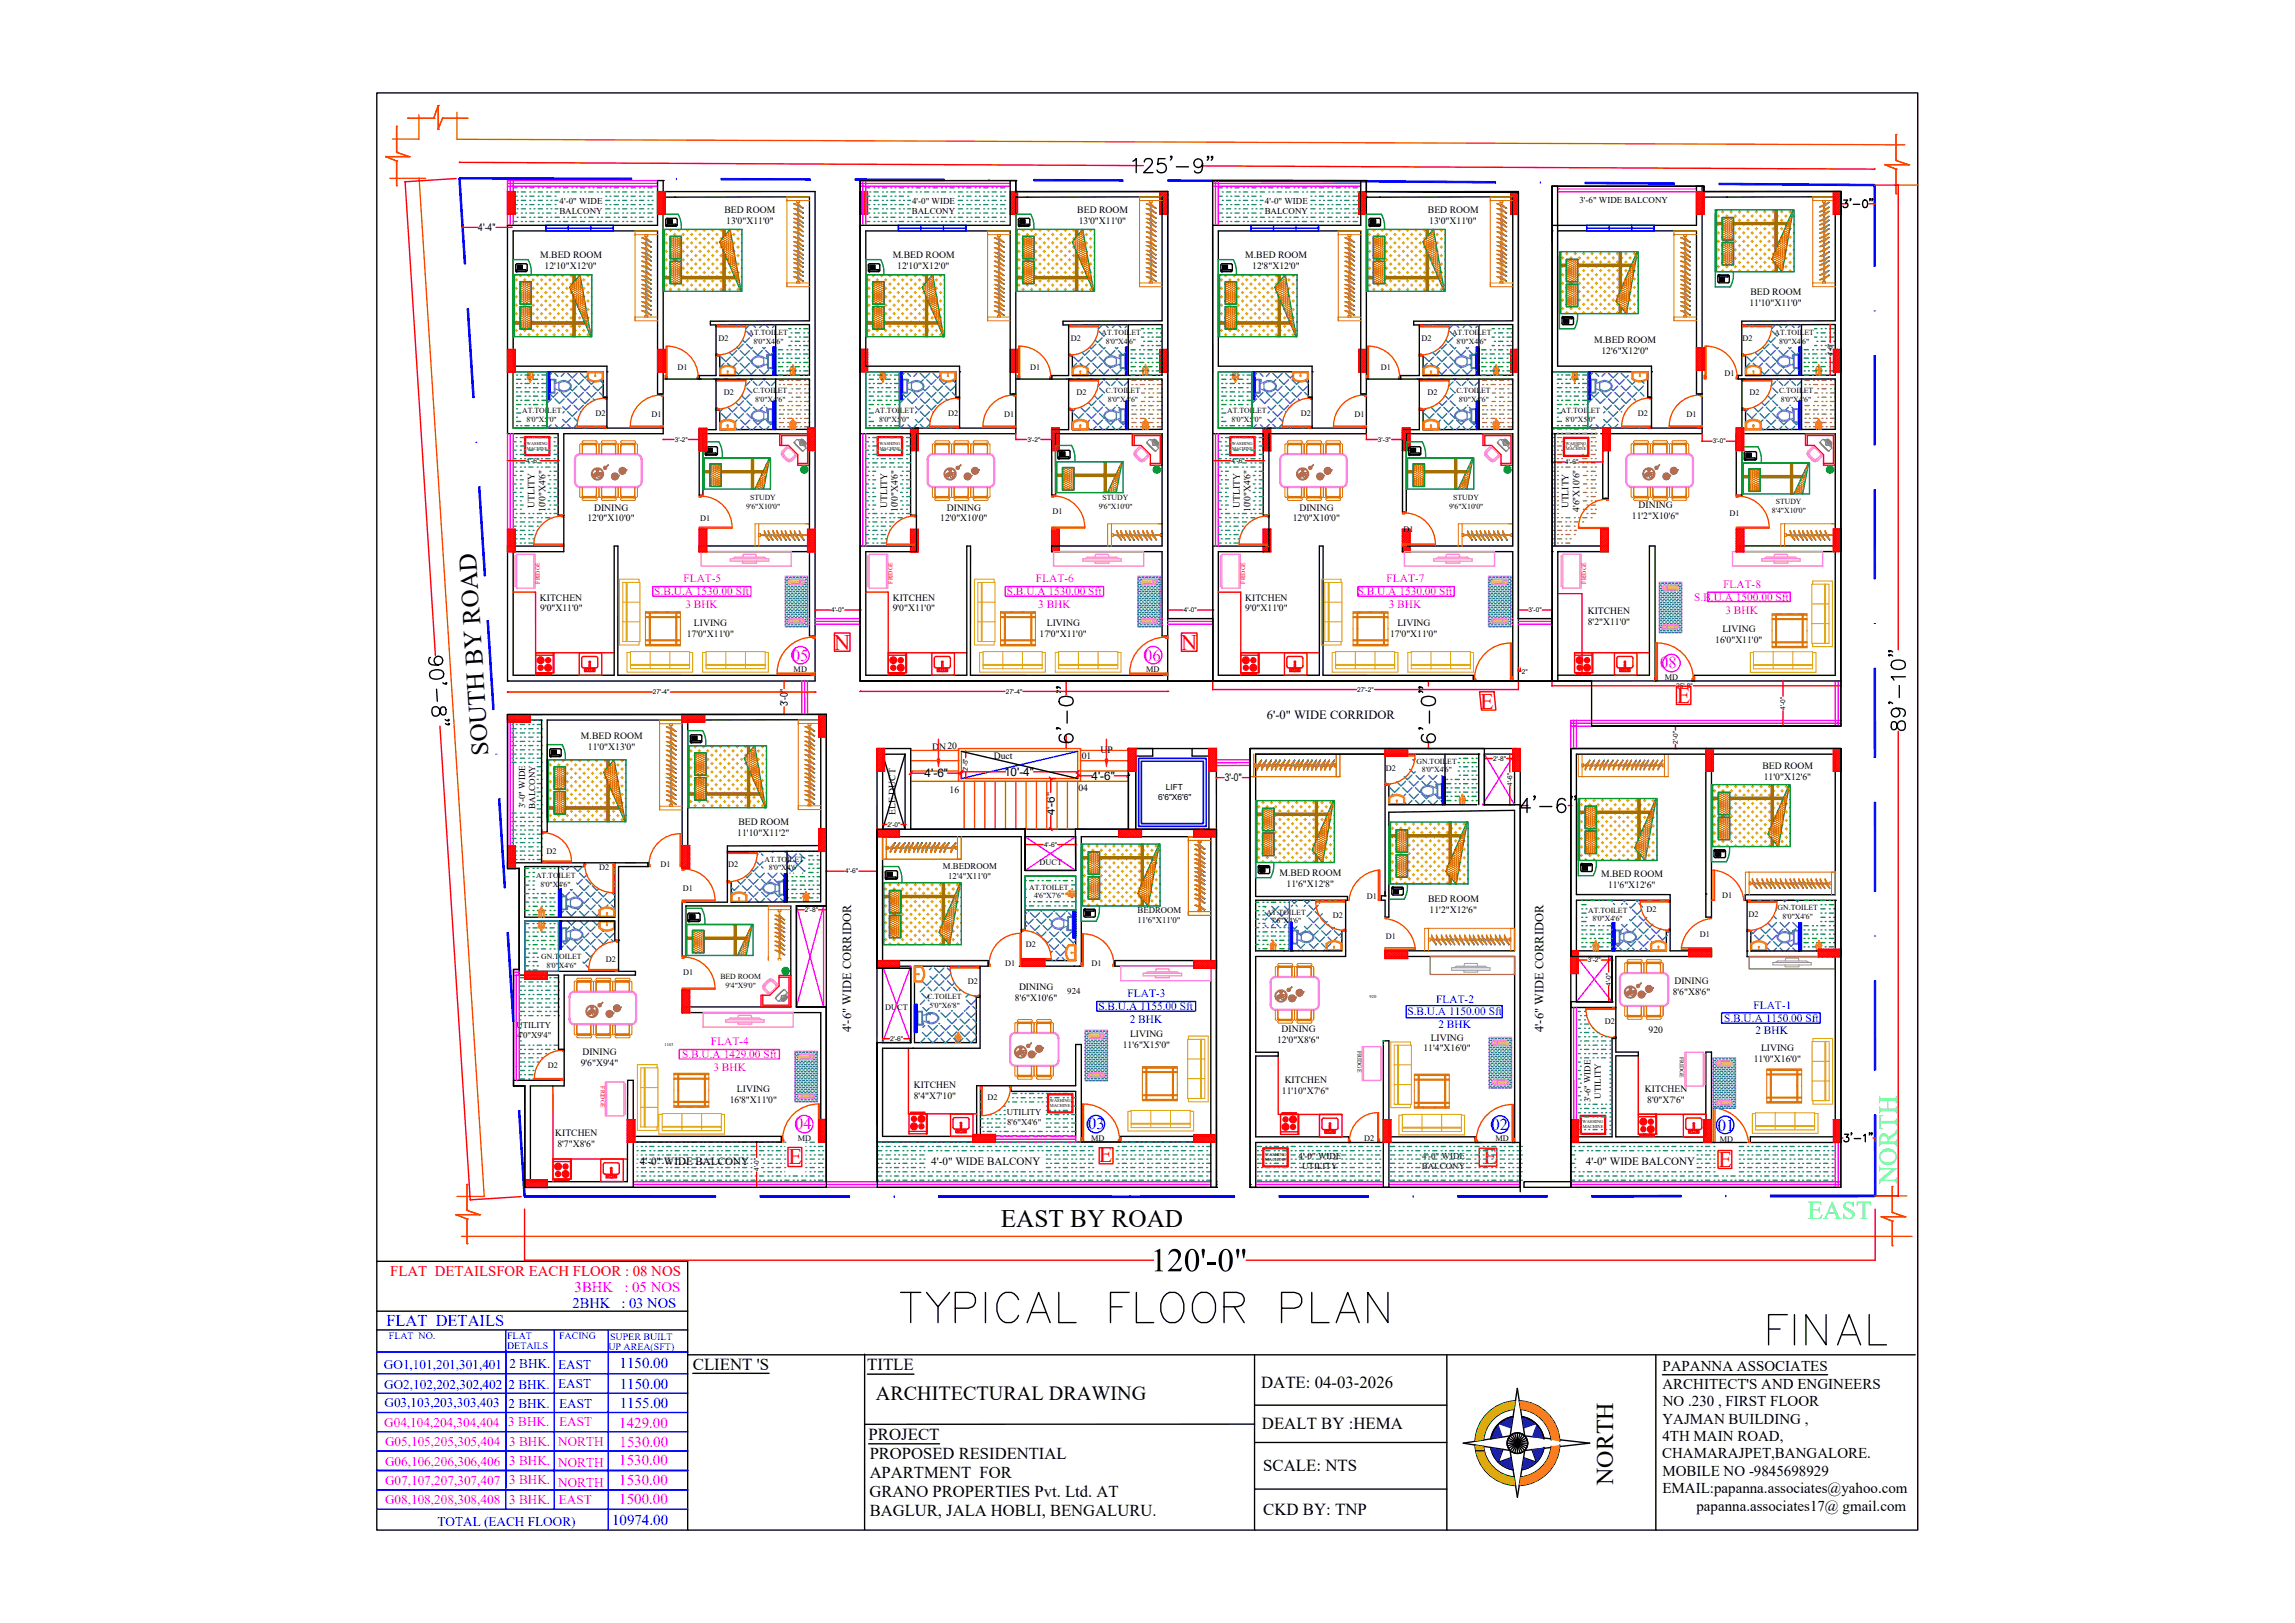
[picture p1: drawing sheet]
<svg xmlns="http://www.w3.org/2000/svg" width="420mm" height="297mm" viewBox="0 0 420 297" stroke-linecap="round" stroke-linejoin="round" font-family="sans-serif">
<defs><g id="words">
<g font-size="4.7" fill="#0ff">
<text x="347.1" y="216.7" transform="rotate(-90 347.1 216.7)">NORTH</text>
<text x="330.8" y="223.1">EAST</text>
</g>
<g font-size="4.6">
<text x="89.5" y="138.3" transform="rotate(-94 89.5 138.3)">SOUTH BY ROAD</text>
<text x="183.1" y="224.6">EAST BY ROAD</text>
</g>
<text font-size="4.4" x="295.2" y="271.8" transform="rotate(-90 295.2 271.8)">NORTH</text>
<g font-size="4.1" fill="#f00">
<text x="152.7" y="118.9">N</text>
<text x="216.2" y="118.9">N</text>
<text x="270.9" y="129.7">E</text>
<text x="306.9" y="128.7">E</text>
<text x="144.3" y="212.9">E</text>
<text x="201.1" y="212.7">E</text>
<text x="271.5" y="213.1">E</text>
<text x="314.5" y="213.5">E</text>
</g>
<text font-size="3.7" x="160.3" y="256.2">ARCHITECTURAL DRAWING</text>
<g font-size="3.1">
<text x="126.8" y="250.7">CLIENT 'S</text>
<text x="158.7" y="250.8">TITLE</text>
<text x="230.8" y="253.9">DATE: 04-03-2026</text>
<text x="159" y="263.5">PROJECT</text>
<text x="230.9" y="261.4">DEALT BY :HEMA</text>
<text x="231.2" y="269.2">SCALE: NTS</text>
<text x="231.2" y="277.3">CKD BY: TNP</text>
</g>
<g font-size="3" fill="#f0f">
<text x="144.9" y="121">05</text>
<text x="209.4" y="121">06</text>
<text x="303.8" y="122.3">08</text>
<text x="145.5" y="206.7">04</text>
</g>
<g font-size="3" fill="#00f">
<text x="199.1" y="206.7">03</text>
<text x="272.9" y="206.8">02</text>
<text x="314.4" y="206.9">01</text>
<text x="70.7" y="242.6">FLAT DETAILS</text>
</g>
<g font-size="3">
<text x="159.2" y="267.1">PROPOSED RESIDENTIAL</text>
<text x="159.1" y="274">GRANO PROPERTIES Pvt. Ltd. AT</text>
<text x="159.2" y="270.5">APARTMENT FOR</text>
<text x="159.2" y="277.4">BAGLUR, JALA HOBLI, BENGALURU.</text>
</g>
<text font-size="2.7" fill="#f00" x="71.4" y="233.4">FLAT DETAILSFOR EACH FLOOR : 08 NOS</text>
<g font-size="2.7" fill="#00f">
<text x="104.8" y="239.3">2BHK</text>
<text x="113.7" y="239.3">: 03 NOS</text>
<text x="113.4" y="250.3">1150.00</text>
<text x="113.4" y="254.1">1150.00</text>
<text x="113.4" y="257.6">1155.00</text>
<text x="112" y="279.1">10974.00</text>
</g>
<g font-size="2.7" fill="#f0f">
<text x="105.2" y="236.3">3BHK</text>
<text x="114.3" y="236.3">: 05 NOS</text>
<text x="113.3" y="261.2">1429.00</text>
<text x="113.3" y="268.1">1530.00</text>
<text x="113.4" y="264.7">1530.00</text>
<text x="113.3" y="271.7">1530.00</text>
<text x="113.3" y="275.3">1500.00</text>
</g>
<g font-size="2.7">
<text x="304.2" y="251">PAPANNA ASSOCIATES</text>
<text x="304.2" y="254.2">ARCHITECT'S AND ENGINEERS</text>
<text x="304.3" y="257.3">NO .230 , FIRST FLOOR</text>
<text x="304.2" y="260.5">YAJMAN BUILDING ,</text>
<text x="304.2" y="263.7">4TH MAIN ROAD,</text>
<text x="304.2" y="266.9">CHAMARAJPET,BANGALORE.</text>
<text x="304.2" y="270.1">MOBILE NO -9845698929</text>
<text x="304.2" y="273.3">EMAIL:papanna.associates@yahoo.com</text>
<text x="310.5" y="276.5">papanna.associates17@ gmail.com</text>
</g>
<g font-size="2.4" fill="#00f">
<text x="70.3" y="250.5">GO1,101,201,301,401</text>
<text x="93.2" y="250.4">2 BHK.</text>
<text x="102.2" y="250.5">EAST</text>
<text x="70.3" y="254.2">GO2,102,202,302,402</text>
<text x="70.4" y="257.5">G03,103,203,303,403</text>
<text x="93.1" y="254.1">2 BHK.</text>
<text x="93.1" y="257.7">2 BHK.</text>
<text x="102.2" y="254.1">EAST</text>
<text x="102.3" y="257.6">EAST</text>
<text x="80.1" y="279.2">TOTAL (EACH FLOOR)</text>
</g>
<g font-size="2.4" fill="#f0f">
<text x="70.3" y="261.1">G04,104,204,304,404</text>
<text x="93" y="261">3 BHK.</text>
<text x="102.3" y="261">EAST</text>
<text x="70.5" y="264.7">G05,105,205,305,404</text>
<text x="70.5" y="268.2">G06,106,206,306,406</text>
<text x="93.2" y="264.5">3 BHK.</text>
<text x="93.2" y="268.1">3 BHK.</text>
<text x="102.2" y="264.6">NORTH</text>
<text x="102.2" y="268.5">NORTH</text>
<text x="70.5" y="271.8">G07,107,207,307,407</text>
<text x="70.5" y="275.3">G08,108,208,308,408</text>
<text x="93.2" y="271.6">3 BHK.</text>
<text x="93.2" y="275.2">3 BHK.</text>
<text x="102.2" y="272.1">NORTH</text>
<text x="102.3" y="275.2">EAST</text>
</g>
<g font-size="2.3">
<text x="231.9" y="131.6">6'-0&quot; WIDE CORRIDOR</text>
<text x="155.8" y="188.8" transform="rotate(-90 155.8 188.8)">4'-6&quot; WIDE CORRIDOR</text>
<text x="282.5" y="188.8" transform="rotate(-90 282.5 188.8)">4'-6&quot; WIDE CORRIDOR</text>
</g>
<g font-size="2.2">
<text x="169.2" y="142.2">4'-6&quot;</text>
<text x="183.7" y="142">10'-4&quot;</text>
<text x="199.7" y="142.7">4'-6&quot;</text>
<text x="193" y="149.2" transform="rotate(-90 193 149.2)">4'-6&quot;</text>
</g>
<g font-size="2.1" fill="#f0f">
<text x="125.1" y="106.6">FLAT-5</text>
<text x="189.6" y="106.6">FLAT-6</text>
<text x="253.7" y="106.6">FLAT-7</text>
<text x="315.4" y="107.6">FLAT-8</text>
<text x="119.7" y="108.9">S.B.U.A 1530.00 Sft</text>
<text x="125.4" y="111.3">3 BHK</text>
<text x="184.3" y="108.9">S.B.U.A 1530.00 Sft</text>
<text x="190" y="111.3">3 BHK</text>
<text x="248.5" y="108.9">S.B.U.A 1530.00 Sft</text>
<text x="254.2" y="111.3">3 BHK</text>
<text x="310" y="110">S.B.U.A 1500.00 Sft</text>
<text x="315.8" y="112.3">3 BHK</text>
<text x="130.1" y="191.3">FLAT-4</text>
<text x="124.8" y="193.7">S.B.U.A 1429.00 Sft</text>
<text x="130.6" y="196">3 BHK</text>
</g>
<g font-size="2.1" fill="#00f">
<text x="201" y="184.9">S.B.U.A 1155.00 Sft</text>
<text x="206.3" y="182.5">FLAT-3</text>
<text x="257.6" y="185.8">S.B.U.A 1150.00 Sft</text>
<text x="262.8" y="183.5">FLAT-2</text>
<text x="320.9" y="184.6">FLAT-1</text>
<text x="206.8" y="187.3">2 BHK</text>
<text x="263.2" y="188.2">2 BHK</text>
<text x="315.5" y="187">S.B.U.A 1150.00 Sft</text>
<text x="321.3" y="189.3">2 BHK</text>
</g>
<g font-size="2">
<text x="117.1" y="213.2">4'-0&quot; WIDE BALCONY</text>
<text x="170.4" y="213.2">4'-0&quot; WIDE BALCONY</text>
<text x="290.2" y="213.2">4'-0&quot; WIDE BALCONY</text>
</g>
<g font-size="1.9">
<text x="87.5" y="42.3">4'-4&quot;</text>
<text x="144.2" y="129.3" transform="rotate(-90 144.2 129.3)">3'-0&quot;</text>
<text x="224.1" y="143">3'-0&quot;</text>
</g>
<g font-size="1.8">
<text x="132.6" y="39">BED ROOM</text>
<text x="132.9" y="41.1">13'0&quot;X11'0&quot;</text>
<text x="197.2" y="39">BED ROOM</text>
<text x="197.4" y="41.1">13'0&quot;X11'0&quot;</text>
<text x="261.3" y="39">BED ROOM</text>
<text x="261.6" y="41.1">13'0&quot;X11'0&quot;</text>
<text x="98.9" y="47.2">M.BED ROOM</text>
<text x="163.4" y="47.2">M.BED ROOM</text>
<text x="227.9" y="47.2">M.BED ROOM</text>
<text x="99.7" y="49.2">12'10&quot;X12'0&quot;</text>
<text x="164.2" y="49.2">12'10&quot;X12'0&quot;</text>
<text x="229.2" y="49.2">12'8&quot;X12'0&quot;</text>
<text x="320.1" y="56.1">11'10&quot;X11'0&quot;</text>
<text x="320.3" y="54.1">BED ROOM</text>
<text x="291.7" y="62.7">M.BED ROOM</text>
<text x="293.1" y="64.7">12'6&quot;X12'0&quot;</text>
<text x="97.8" y="93" transform="rotate(-90 97.8 93)">UTLITY</text>
<text x="99.8" y="93.7" transform="rotate(-90 99.8 93.7)">10'0&quot;X4'6&quot;</text>
<text x="107.5" y="95.4">12'0&quot;X10'0&quot;</text>
<text x="108.7" y="93.4">DINING</text>
<text x="162.4" y="93" transform="rotate(-90 162.4 93)">UTLITY</text>
<text x="164.3" y="93.7" transform="rotate(-90 164.3 93.7)">10'0&quot;X4'6&quot;</text>
<text x="172.1" y="95.4">12'0&quot;X10'0&quot;</text>
<text x="173.3" y="93.4">DINING</text>
<text x="226.9" y="93" transform="rotate(-90 226.9 93)">UTLITY</text>
<text x="228.9" y="93.7" transform="rotate(-90 228.9 93.7)">10'0&quot;X4'6&quot;</text>
<text x="236.6" y="95.4">12'0&quot;X10'0&quot;</text>
<text x="237.8" y="93.4">DINING</text>
<text x="287.1" y="93" transform="rotate(-90 287.1 93)">UTLITY</text>
<text x="289.1" y="93.7" transform="rotate(-90 289.1 93.7)">4'6&quot;X10'6&quot;</text>
<text x="298.7" y="95">11'2&quot;X10'6&quot;</text>
<text x="299.9" y="93">DINING</text>
<text x="98.8" y="109.9">KITCHEN</text>
<text x="98.9" y="111.9">9'0&quot;X11'0&quot;</text>
<text x="163.4" y="109.9">KITCHEN</text>
<text x="163.4" y="111.9">9'0&quot;X11'0&quot;</text>
<text x="227.9" y="109.9">KITCHEN</text>
<text x="227.9" y="111.9">9'0&quot;X11'0&quot;</text>
<text x="290.6" y="112.3">KITCHEN</text>
<text x="125.7" y="116.6">17'0&quot;X11'0&quot;</text>
<text x="127" y="114.6">LIVING</text>
<text x="190.2" y="116.6">17'0&quot;X11'0&quot;</text>
<text x="191.6" y="114.6">LIVING</text>
<text x="254.4" y="116.6">17'0&quot;X11'0&quot;</text>
<text x="255.7" y="114.6">LIVING</text>
<text x="290.6" y="114.3">8'2&quot;X11'0&quot;</text>
<text x="313.9" y="117.6">16'0&quot;X11'0&quot;</text>
<text x="315.2" y="115.6">LIVING</text>
<text x="106.3" y="135.3">M.BED ROOM</text>
<text x="107.6" y="137.3">11'0&quot;X13'0&quot;</text>
<text x="170.6" y="137.2">DN20</text>
<text x="201.4" y="137.7">UP</text>
<text x="181.9" y="138.9">Duct</text>
<text x="198" y="138.9">01</text>
<text x="322.5" y="140.8">BED ROOM</text>
<text x="322.8" y="142.8">11'0&quot;X12'6&quot;</text>
<text x="163.9" y="149.1" transform="rotate(-90 163.9 149.1)">ELE DUCT</text>
<text x="173.8" y="145.1">16</text>
<text x="197.4" y="144.8">04</text>
<text x="134.9" y="152.9">11'10&quot;X11'2&quot;</text>
<text x="135.1" y="151">BED ROOM</text>
<text x="234.1" y="160.3">M.BED ROOM</text>
<text x="293" y="160.4">M.BED ROOM</text>
<text x="235.5" y="162.3">11'6&quot;X12'8&quot;</text>
<text x="261.4" y="165">BED ROOM</text>
<text x="261.6" y="167">11'2&quot;X12'6&quot;</text>
<text x="294.3" y="162.4">11'6&quot;X12'6&quot;</text>
<text x="185.7" y="183.2">8'6&quot;X10'6&quot;</text>
<text x="186.5" y="181.2">DINING</text>
<text x="306.1" y="182">8'6&quot;X8'6&quot;</text>
<text x="306.4" y="180.1">DINING</text>
<text x="205.5" y="191.7">11'6&quot;X15'0&quot;</text>
<text x="206.8" y="189.7">LIVING</text>
<text x="233.7" y="190.9">12'0&quot;X8'6&quot;</text>
<text x="234.5" y="188.9">DINING</text>
<text x="261.8" y="190.4">LIVING</text>
<text x="301.7" y="189.1">920</text>
<text x="106.3" y="195">9'6&quot;X9'4&quot;</text>
<text x="106.6" y="193">DINING</text>
<text x="260.5" y="192.4">11'4&quot;X16'0&quot;</text>
<text x="321" y="194.3">11'0&quot;X16'0&quot;</text>
<text x="322.3" y="192.3">LIVING</text>
<text x="133.6" y="201.9">16'8&quot;X11'0&quot;</text>
<text x="134.9" y="199.9">LIVING</text>
<text x="167.2" y="199.1">KITCHEN</text>
<text x="167.2" y="201.1">8'4&quot;X7'10&quot;</text>
<text x="234.6" y="200.2">11'10&quot;X7'6&quot;</text>
<text x="235.1" y="198.2">KITCHEN</text>
<text x="301" y="199.8">KITCHEN</text>
<text x="301.4" y="201.8">8'0&quot;X7'6&quot;</text>
<text x="101.6" y="207.9">KITCHEN</text>
<text x="102" y="209.9">8'7&quot;X8'6&quot;</text>
</g>
<g font-size="1.8" fill="#00f">
<text x="71.2" y="245">FLAT NO.</text>
<text x="92.8" y="245">FLAT</text>
<text x="102.3" y="245">FACING</text>
<text x="111.7" y="245.1">SUPER BUILT</text>
<text x="92.8" y="246.9">DETAILS</text>
<text x="111.4" y="247">UP AREA(SFT)</text>
</g>
<g font-size="1.6">
<text x="102.4" y="39.1">BALCONY</text>
<text x="102.4" y="37.3">4'-0&quot; WIDE</text>
<text x="166.9" y="39.1">BALCONY</text>
<text x="166.9" y="37.3">4'-0&quot; WIDE</text>
<text x="231.4" y="39.1">BALCONY</text>
<text x="231.5" y="37.3">4'-0&quot; WIDE</text>
<text x="289.1" y="37.2">3'-6&quot; WIDE BALCONY</text>
<text x="96.1" y="147.9" transform="rotate(-90 96.1 147.9)">3'-0&quot; WIDE</text>
<text x="97.9" y="148" transform="rotate(-90 97.9 148)">BALCONY</text>
<text x="172.6" y="159">M.BEDROOM</text>
<text x="173.5" y="160.8">12'4&quot;X11'0&quot;</text>
<text x="208.2" y="167.1">BEDROOM</text>
<text x="208.2" y="168.8">11'6&quot;X11'0&quot;</text>
<text x="195.3" y="181.9">924</text>
<text x="94.5" y="188.1">UTILITY</text>
<text x="94.6" y="190">4'0&quot;X9'4&quot;</text>
<text x="184.3" y="204">UTILITY</text>
<text x="291.1" y="201.8" transform="rotate(-90 291.1 201.8)">3'-6&quot; WIDE</text>
<text x="293" y="201" transform="rotate(-90 293 201)">UTILITY</text>
<text x="184.3" y="205.8">8'6&quot;X4'6&quot;</text>
<text x="237.6" y="212.1">4'-0&quot; WIDE</text>
<text x="238.3" y="213.9">UTILITY</text>
<text x="260.2" y="213.9">BALCONY</text>
<text x="260.2" y="212.1">4'-0&quot; WIDE</text>
</g>
<g font-size="1.5">
<text x="131.5" y="62.4">D2</text>
<text x="196" y="62.4">D2</text>
<text x="260.1" y="62.4">D2</text>
<text x="318.9" y="62.4">D2</text>
<text x="124" y="67.7">D1</text>
<text x="188.5" y="67.8">D1</text>
<text x="252.7" y="67.8">D1</text>
<text x="315.6" y="68.8">D1</text>
<text x="109" y="76.2">D2</text>
<text x="119.2" y="76.3">D1</text>
<text x="132.5" y="72.3">D2</text>
<text x="173.5" y="76.2">D2</text>
<text x="183.7" y="76.3">D1</text>
<text x="197" y="72.3">D2</text>
<text x="238" y="76.2">D2</text>
<text x="247.9" y="76.3">D1</text>
<text x="261.2" y="72.3">D2</text>
<text x="299.7" y="76.2">D2</text>
<text x="308.7" y="76.3">D1</text>
<text x="320.2" y="72.3">D2</text>
<text x="128.1" y="95.4">D1</text>
<text x="192.6" y="94">D1</text>
<text x="316.5" y="94.4">D1</text>
<text x="256.8" y="97.4">D1</text>
<text x="145.2" y="123">MD</text>
<text x="209.8" y="123">MD</text>
<text x="304.6" y="124.4">MD</text>
<text x="253.6" y="141.1">D2</text>
<text x="211.9" y="146.4">6'6&quot;X6'6&quot;</text>
<text x="213.4" y="144.5">LIFT</text>
<text x="100" y="156.2">D2</text>
<text x="109.6" y="159.1">D2</text>
<text x="120.9" y="158.7">D1</text>
<text x="133.2" y="158.7">D2</text>
<text x="190.2" y="158.3">DUCT</text>
<text x="125" y="163.1">D1</text>
<text x="250.1" y="164.5">D1</text>
<text x="301.3" y="167">D2</text>
<text x="315.2" y="164.3">D1</text>
<text x="320" y="167.9">D2</text>
<text x="187.7" y="173.4">D2</text>
<text x="243.9" y="168.1">D2</text>
<text x="253.6" y="171.8">D1</text>
<text x="311.1" y="171.4">D1</text>
<text x="110.8" y="176">D2</text>
<text x="125" y="178.4">D1</text>
<text x="183.9" y="176.8">D1</text>
<text x="199.7" y="176.8">D1</text>
<text x="162" y="184.8">DUCT</text>
<text x="177.1" y="180.1">D2</text>
<text x="293.7" y="187.5">D2</text>
<text x="100.2" y="195.4">D2</text>
<text x="180.7" y="201.3">D2</text>
<text x="146" y="208.8">MD</text>
<text x="199.7" y="208.8">MD</text>
<text x="249.6" y="208.9">D2</text>
<text x="273.7" y="208.9">MD</text>
<text x="314.8" y="208.9">MD</text>
</g>
<g font-size="1.4">
<text x="137" y="61.3">AT.TOILET</text>
<text x="137.9" y="63">8'0&quot;X4'6&quot;</text>
<text x="201.6" y="61.3">AT.TOILET</text>
<text x="202.4" y="63">8'0&quot;X4'6&quot;</text>
<text x="265.7" y="61.3">AT.TOILET</text>
<text x="266.5" y="63">8'0&quot;X4'6&quot;</text>
<text x="324.8" y="61.3">AT.TOILET</text>
<text x="325.6" y="62.9">8'0&quot;X4'6&quot;</text>
<text x="95.6" y="75.6">AT.TOILET</text>
<text x="96.4" y="77.2">8'0&quot;X5'0&quot;</text>
<text x="137.8" y="72">C.TOILET</text>
<text x="138.2" y="73.6">8'0&quot;X4'6&quot;</text>
<text x="160.1" y="75.6">AT.TOILET</text>
<text x="160.9" y="77.2">8'0&quot;X5'0&quot;</text>
<text x="202.4" y="72">C.TOILET</text>
<text x="202.7" y="73.6">8'0&quot;X4'6&quot;</text>
<text x="224.6" y="75.6">AT.TOILET</text>
<text x="225.4" y="77.2">8'0&quot;X5'0&quot;</text>
<text x="266.5" y="72">C.TOILET</text>
<text x="267" y="73.6">8'0&quot;X4'6&quot;</text>
<text x="285.6" y="75.6">AT.TOILET</text>
<text x="286.5" y="77.2">8'0&quot;X5'0&quot;</text>
<text x="325.6" y="72">C.TOILET</text>
<text x="325.9" y="73.6">8'0&quot;X4'6&quot;</text>
<text x="136.6" y="93.2">9'6&quot;X10'0&quot;</text>
<text x="137.3" y="91.6">STUDY</text>
<text x="201.1" y="93.2">9'6&quot;X10'0&quot;</text>
<text x="201.8" y="91.6">STUDY</text>
<text x="265.2" y="93.2">9'6&quot;X10'0&quot;</text>
<text x="265.9" y="91.6">STUDY</text>
<text x="324.3" y="93.8">8'4&quot;X10'0&quot;</text>
<text x="325" y="92.2">STUDY</text>
<text x="259.2" y="139.8">GN.TOILET</text>
<text x="260.2" y="141.3">8'0&quot;X4'6&quot;</text>
<text x="98.1" y="160.7">AT.TOILET</text>
<text x="139.9" y="157.7">AT.TOILET</text>
<text x="140.7" y="159.2">8'0&quot;X4'6&quot;</text>
<text x="98.9" y="162.2">8'0&quot;X4'6&quot;</text>
<text x="188.4" y="162.8">AT.TOILET</text>
<text x="189.2" y="164.4">4'6&quot;X7'6&quot;</text>
<text x="231.7" y="167.4">AT.TOILET</text>
<text x="290.6" y="167">AT.TOILET</text>
<text x="325.3" y="166.5">GN.TOILET</text>
<text x="232.6" y="169">7'6&quot;X4'6&quot;</text>
<text x="291.4" y="168.6">8'0&quot;X4'6&quot;</text>
<text x="326.2" y="168.1">8'0&quot;X4'6&quot;</text>
<text x="99.1" y="175.4">GN.TOILET</text>
<text x="100" y="177.1">8'0&quot;X4'6&quot;</text>
<text x="131.8" y="179.2">BED ROOM</text>
<text x="132.8" y="180.8">9'4&quot;X9'0&quot;</text>
<text x="169.7" y="182.8">C.TOILET</text>
<text x="170.1" y="184.4">5'0&quot;X6'8&quot;</text>
</g>
<g font-size="1.2">
<text x="335.3" y="65.2" transform="rotate(-90 335.3 65.2)">4'-6&quot;</text>
<text x="123.5" y="80.8">3'-2&quot;</text>
<text x="188" y="80.8">3'-2&quot;</text>
<text x="252.2" y="80.8">3'-3&quot;</text>
<text x="313.4" y="81.2">3'-0&quot;</text>
<text x="96.3" y="84.7">4'-6&quot;</text>
<text x="225.4" y="84.7">4'-6&quot;</text>
<text x="286.5" y="85">4'-6&quot;</text>
<text x="152.1" y="112">4'-0&quot;</text>
<text x="216.7" y="112">4'-0&quot;</text>
<text x="279.8" y="112">3'-0&quot;</text>
<text x="278.5" y="123.3">2&quot;</text>
<text x="306.7" y="125.9">25'-8&quot;</text>
<text x="119.5" y="127.1">27'-4&quot;</text>
<text x="184" y="127">27'-4&quot;</text>
<text x="248.4" y="126.6">27'-2&quot;</text>
<text x="326.7" y="129.9" transform="rotate(-90 326.7 129.9)">4'-0&quot;</text>
<text x="307" y="136.1" transform="rotate(-90 307 136.1)">2'-0&quot;</text>
<text x="177.1" y="141.1" transform="rotate(-90 177.1 141.1)">2'-5&quot;</text>
<text x="273.3" y="139.2">2'-8&quot;</text>
<text x="276.7" y="143.8" transform="rotate(-90 276.7 143.8)">4'-6&quot;</text>
<text x="162.4" y="151.3">2'-0&quot;</text>
<text x="191.1" y="155">4'-6&quot;</text>
<text x="154.7" y="159.8">4'-6&quot;</text>
<text x="147.3" y="166.9">2'-8&quot;</text>
<text x="290.6" y="176.1">3'-2&quot;</text>
<text x="294.8" y="180.4" transform="rotate(-90 294.8 180.4)">4'-0&quot;</text>
<text x="162.9" y="190.5">2'-6&quot;</text>
<text x="138.9" y="214.3" transform="rotate(-90 138.9 214.3)">4'-0&quot;</text>
</g>
<g font-size="1.1" fill="#f00">
<text x="98.8" y="106.8" transform="rotate(-90 98.8 106.8)">FRIDGE</text>
<text x="163.3" y="106.8" transform="rotate(-90 163.3 106.8)">FRIDGE</text>
<text x="227.9" y="106.8" transform="rotate(-90 227.9 106.8)">FRIDGE</text>
<text x="290.3" y="106.8" transform="rotate(-90 290.3 106.8)">FRIDGE</text>
<text x="109.9" y="198.8" transform="rotate(90 109.9 198.8)">FRIDGE</text>
</g>
<g font-size="1.1">
<text x="248.4" y="192.4" transform="rotate(90 248.4 192.4)">FRIDGE</text>
<text x="307.4" y="193.4" transform="rotate(90 307.4 193.4)">FRIDGE</text>
</g>
<g font-size=".8">
<text x="96.4" y="81.4">WASHING</text>
<text x="96.4" y="82.3">MACHINE</text>
<text x="160.9" y="81.4">WASHING</text>
<text x="161" y="82.3">MACHINE</text>
<text x="225.5" y="81.4">WASHING</text>
<text x="225.5" y="82.3">MACHINE</text>
<text x="286.5" y="81.5">WASHING</text>
<text x="286.6" y="82.4">MACHINE</text>
<text x="250.6" y="182.6">920</text>
<text x="121.6" y="191.3">1143</text>
<text x="192.1" y="201.6">WASHING</text>
<text x="192.1" y="202.5">MACHINE</text>
<text x="289.6" y="205.6">WASHING</text>
<text x="289.7" y="206.5">MACHINE</text>
<text x="231.5" y="211.5">WASHING</text>
<text x="231.5" y="212.4">MACHINE</text>
</g>
</g></defs>
<!-- layer: A-SITE -->
<g fill="none" stroke="#00f" stroke-width=".18">
<path d="M314.6 33.5l28.5 .2v.3l-28.5-.2zM342.9 33.9h.3v14.8h-.3zM343.2 56.9h-.3M342.9 65.1h.3v16.3h-.2zM343 89.6h.2v16.3h-.2zM343 114.1h.2M343 122.3h.3v16.3h-.3zM343 146.8h.3v16.3h-.3zM343 171.3h.3M343 179.5h.3v16.3h-.3zM96 218.8h35v.3h-35zM139.1 218.8h16.4v.3h-16.4z"/>
<path d="M163.6 218.8v.3M171.8 218.8l35 .1v.2h-35zM206.8 218.9l19.1-.1v.3h-19.1zM234.1 218.8h16.3v.3h-16.3zM258.6 218.8v.3M266.8 218.8h16.3v.3h-16.3zM291.3 218.8h16.4v.2h-16.4zM315.8 218.7v.3M324 218.7h19.2v.3h-19.2zM343 204h.3v14.8h-.3z"/>
</g>
<path d="M96 218.9h35M171.8 219h54.1M324 218.9h19.2" fill="none" stroke="#00f" stroke-width=".3"/>
<path d="M139.1 219h16.4M234.1 219h16.3M266.8 218.9h16.3M291.3 218.9h16.4" fill="none" stroke="#00f" stroke-width=".29"/>
<path d="M343.1 33.9v14.8M343.1 65.1v16.3M343.1 89.6v16.3M343.1 122.3v16.3M343.1 146.8v16.3M343.1 179.5v16.3M343.2 204v14.8" fill="none" stroke="#00f" stroke-width=".28"/>
<path d="M314.6 33.5l28.5 .2v.3l-28.5-.2z" fill="#00f"/>
<path d="M245.2 33l28.5 .2v.3l-28.5-.2zM281.9 33.3v.3M290 33.3l16.4 .2v.2l-16.4-.1z" fill="none" stroke="#00f" stroke-width=".18"/>
<path d="M290 33.5h16.4" fill="none" stroke="#00f" stroke-width=".4"/>
<path d="M245.2 33l28.5 .2v.3l-28.5-.2z" fill="#00f"/>
<path d="M83.9 32.6h.3l1 15.7h-.2zM84.1 32.5l31.5 .1v.3l-31.5-.1zM123.8 32.6v.3M132 32.6l16.3 .1v.3l-16.3-.1zM156.5 32.7l16.3 .1v.2h-16.3zM181 32.8v.3M189.2 32.8l16.3 .1v.3l-16.3-.1zM213.7 32.9l31.5 .1v.3l-31.5-.1z" fill="none" stroke="#00f" stroke-width=".18"/>
<path d="M84.1 32.7h31.5M213.7 33.1h31.5" fill="none" stroke="#00f" stroke-width=".38"/>
<path d="M132 32.8h16.3M156.5 32.9h16.3M189.2 33h16.3" fill="none" stroke="#00f" stroke-width=".33"/>
<path d="M83.9 32.6h.3l1 15.7h-.2z" fill="#00f"/>
<path d="M85.5 56.5l.2-.1 1.1 16.4h-.3z" fill="none" stroke="#00f" stroke-width=".18"/>
<path d="M85.5 56.5l.2-.1 1.1 16.4h-.3z" fill="#00f"/>
<path d="M87.3 80.9h-.3M87.6 89.1h.2l1.1 16.3h-.3z" fill="none" stroke="#00f" stroke-width=".18"/>
<path d="M87.6 89.1h.2l1.1 16.3h-.3z" fill="#00f"/>
<path d="M89.1 113.6l.3-.1 1 16.3-.2 .1z" fill="none" stroke="#00f" stroke-width=".18"/>
<path d="M89.1 113.6l.3-.1 1 16.3-.2 .1z" fill="#00f"/>
<path d="M91 138h-.3M91.2 146.2h.3l1 16.3h-.2z" fill="none" stroke="#00f" stroke-width=".18"/>
<path d="M91.2 146.2h.3l1 16.3h-.2z" fill="#00f"/>
<path d="M92.8 170.6h.3l1 16.3-.3 .1z" fill="none" stroke="#00f" stroke-width=".18"/>
<path d="M92.8 170.6h.3l1 16.3-.3 .1z" fill="#00f"/>
<path d="M94.6 195.1h-.3M94.9 203.3h.2l1 15.6h-.2z" fill="none" stroke="#00f" stroke-width=".18"/>
<path d="M94.9 203.3h.2l1 15.6h-.2z" fill="#00f"/>
<path d="M96 218.8h35v.3h-35zM139.1 218.8h16.4v.3h-16.4zM163.6 218.8v.3M171.8 218.8l35 .1v.2h-35zM206.8 218.9l19.1-.1v.3h-19.1zM234.1 218.8h16.3v.3h-16.3zM258.6 218.8v.3M266.8 218.8h16.3v.3h-16.3zM291.3 218.8h16.4v.2h-16.4zM315.8 218.7v.3M324 218.7h19.2v.3h-19.2z" fill="none" stroke="#00f" stroke-width=".18"/>
<path d="M96 218.9h35M171.8 219h54.1M324 218.9h19.2" fill="none" stroke="#00f" stroke-width=".3"/>
<path d="M139.1 219h16.4M234.1 219h16.3M266.8 218.9h16.3M291.3 218.9h16.4" fill="none" stroke="#00f" stroke-width=".29"/>
<!-- layer: BOUNDRY -->
<g fill="none" stroke="#ff3f00" stroke-width=".25">
<path d="M80.2 19.3h.1M80.2 19.3v4.3M80.2 19.3l-.8 2.3M70.6 28.7h.1M70.6 28.7h4.3M70.6 28.7l2 .8M71.3 32.6h6.6M72.6 23.1h.1M72.6 27.9h.1M72.6 29.5h.1M72.6 34h.1M72.6 23.1v4.8"/>
<path d="M72.6 29.5v4.5M72.6 27.9l2.3 .8M74.6 21.6h.1M74.6 21.6h4.8M74.9 28.7h.1M76.7 21v4.5l-4.9-.1M76.7 32.6l11.9 186.3M79.4 21.6h.1M80.2 23.6h.1M81 21.6h.1M81 21.6h4.5M81 21.6l-.8 2"/>
<path d="M83.6 20.5v5l265 1M85.5 21.6h.1M345 30.2h.1M345 30.2h4.3M345 30.2l2 .8M347 24.6h.1M347 29.4h.1M347 31h.1M347 35.5h.1M347 24.6v4.8M347 31v4.5M347 29.4l2.3 .8"/>
<path d="M349.3 30.2h.1M343.2 218.8h5.8M346.3 217.1h.1M346.3 217.1v4.8M84.4 226.2h265.5M344.3 222.7h.1M344.3 222.7h4.3M344.3 222.7l2 .8M346.3 221.9h.1M346.3 223.5h.1M346.3 228h.1M346.3 223.5v4.5"/>
<path d="M346.3 221.9l2.3 .8M348.6 222.7h.1"/>
</g>
<!-- layer: wall -->
<g fill="none" stroke="#000" stroke-width=".25">
<path d="M69 17h282v263h-282zM222.6 137v80.3M186.9 153.1v17.1M187.6 153.1h9.3M221.6 153.1h-23.7v23.7M161.5 175.8h19.3M166.7 176.8v14M187.6 160.3v9.8h-.7M196.9 160.3v15.5h-10M204 175.8h17.6M178.7 182.5v8.3M178.7 198.7v9.3h-17.2"/>
<path d="M179.4 182.5v9.3M179.4 198.7v9.3"/>
</g>
<!-- layer: TEXT -->
<g fill="none" stroke="#000" stroke-width=".25">
<path d="M164.8 236.5h3.7M166.7 236.5v5.5M169.6 236.5l2.1 2.6 2.1-2.6M171.7 239.1v2.9M174.8 239.4h2.4a1.45 1.45 0 0 0 1.4-1.4 1.45 1.45 0 0 0-1.4-1.5h-2.4v5.5M180.3 236.5v5.5M186.4 237.8a1.91 1.91 0 0 0-1.8-1.4 1.91 1.91 0 0 0-1.9 1.4 3.1 3.1 0 0 0 1.3 4.2 1.96 1.96 0 0 0 2.4-1.3M193.8 236.5v5.5h3.1M203.2 239.1h2.1M206.7 236.5h-3.5v5.5M208 236.5v5.5h3.1M213.5 236.8a1.89 1.89 0 0 1 2.9 1 3.1 3.1 0 0 1-1.3 4.2 1.96 1.96 0 0 1-2.4-1.3 3.4 3.4 0 0 1 .8-3.9z"/>
<path d="M219.3 236.8a1.89 1.89 0 0 1 2.9 1 3.1 3.1 0 0 1-1.3 4.2 1.96 1.96 0 0 1-2.4-1.3 3.4 3.4 0 0 1 .8-3.9zM224 239.1h2.4l.8-.2a1.28 1.28 0 0 0 0-2.1l-.8-.3h-2.4v5.5M225.9 239.1l1.8 2.9M234.5 239.4h2.4a1.45 1.45 0 0 0 1.4-1.4 1.45 1.45 0 0 0-1.4-1.5h-2.4v5.5M240.1 236.5v5.5h3.1M254 236.5v5.5l-3.7-5.5v5.5M188 242l2.1-5.5 2.1 5.5M188.8 240.2h2.6M244.5 242l2.1-5.5 2.1 5.5M245.3 240.2h2.7"/>
</g>
<!-- layer: Building -->
<g fill="none" stroke="#139b48" stroke-width=".25">
<path d="M187.6 160.4h.1M187.6 161.9h.1M187.6 163.5h.1M187.6 165h.1M187.6 161.1h.1M187.6 162.7h.1M187.6 164.2h.1M187.6 165.8h.1M188.4 160.4h.1M188.4 165h.1M188.4 161.1h.8M188.4 165.8h.8"/>
<path d="M189.2 160.4h.1M189.2 165h.1M189.9 161.1h.1M189.9 165.8h.1M189.9 160.4h.8M189.9 165h.8M190.7 161.1h.1M190.7 165.8h.1M191.5 160.4h.1M191.5 165h.1M191.5 161.1h.8M191.5 165.8h.8"/>
<path d="M192.3 160.4h.1M192.3 165h.1M193 161.1h.1M193 165.8h.1M193 160.4h.8M193 165h.8M193.8 161.1h.1M193.8 165.8h.1M194.6 160.4h.1M194.6 165h.1M194.6 161.1h.8M194.6 165.8h.8"/>
<path d="M195.4 160.4h.1M195.4 165h.1M196.1 161.1h.1M196.1 162.7h.1M196.1 164.2h.1M196.1 165.8h.1M196.1 160.4h.8M196.1 161.9h.8M196.1 163.5h.8M196.1 165h.8"/>
</g>
<!-- layer: AA-AREA -->
<g fill="none" stroke="#2776bb" stroke-width=".25">
<path d="M187.8 175.6l.1 .2M187.9 167l-.3 .4M187.9 169.4l-.3 .3M188 166.5l.2 .2 .3-.2M188.5 167l.9 .9 .8-.9M188.5 169.4l.9 .8 .8-.8M188.7 175.6l-.2 .2M189.1 168.2l-.9 .9-.6-.7M189.1 170.5l-.1 .1M189.7 168.2l.9 .9 .8-.9M189.7 170.5l.9 .9 .8-.9M190.1 175.6l.2 .2"/>
<path d="M190.3 166.5l.3 .2 .2-.2M190.9 167l.8 .9 .9-.9M190.9 169.4l.8 .8 .9-.8M190.9 171.7l.8 .9 .9-.9M191 175.6l-.1 .2M192.1 170.5l.8 .9 .9-.9M192.1 172.9l.8 .8 .9-.8M192.1 168.2l.4 .5M192.4 175.5l.2 .3M192.6 174.1l-.3 .3M192.7 166.5l.2 .2 .2-.2M193.2 167l.9 .9 .8-.9"/>
<path d="M193.2 171.7l.9 .9 .8-.9M193.2 174.1l.9 .8 .8-.8M193.8 175.2l-.6 .6M194.4 169.9l-.3 .3-.2-.2M194.4 170.5l.8 .9 .9-.9M194.4 175.2l.6 .6M194.4 172.9l.7 .7M195 166.5l.2 .2 .3-.2M195.5 175.8h.1M195.6 171.7l.8 .9 .5-.5M195.6 167l.7 .8M196.1 172.9h.1"/>
<path d="M196.7 172.9h.1"/>
</g>
<!-- layer: DOOR -->
<path d="M186.9 175.4l.6 .2v.2h-.6zM186.9 170.1h.6v.2l-.6 .1zM187.2 170.3a5.2 5.2 0 0 1 5.2 5.3h-5.2M187.2 175.4h5.2" fill="none" stroke="#ff3f00" stroke-width=".25"/>
<!-- layer: KIT-FUR -->
<g fill="none" stroke="#f00" stroke-width=".25">
<path d="M166.2 191.8v12h12.5M175.8 206.6h-1.1l-.3-.2v-1.7l.3-.2 2.5 .1 .1 .2v1.6l-.3 .2h-1M175.8 206.8h-.9v.5h1.9v-.5h-.8M175.8 205.9v.9M176 205.9v.9"/>
<circle cx="175.2" cy="207" r=".13"/>
<circle cx="175.9" cy="207" r=".23"/>
<circle cx="175.9" cy="205.5" r=".15"/>
<circle cx="176.5" cy="207" r=".13"/>
</g>
<path d="M175.8 205.9l.1-.1 .1 .1" fill="none" stroke="#f00" stroke-width=".23"/>
<!-- layer: balcony -->
<path d="M174 203.8h4.1v4.2h-4.1z" fill="none" stroke="#f00" stroke-width=".25"/>
<!-- layer: int -->
<g fill="none" stroke="#f00" stroke-width=".25">
<path d="M166.3 203.8h3.4v3.7h-3.4zM166.3 207h3.2M166.6 203.5h2.6v.2h-2.6zM167.3 203.7v.1M167.6 203.7v.1M168.5 203.7v.1M168.8 203.7v.1M169.5 203.8v3.7"/>
<circle cx="167.3" cy="206.1" r=".61"/>
<circle cx="167.3" cy="206.1" r=".3"/>
<circle cx="167.3" cy="204.7" r=".3"/>
<circle cx="167.3" cy="204.7" r=".46"/>
<circle cx="167.3" cy="206.1" r=".46"/>
<circle cx="167.3" cy="204.7" r=".15"/>
<circle cx="167.3" cy="206.1" r=".15"/>
<circle cx="168.6" cy="204.7" r=".61"/>
<circle cx="168.6" cy="204.7" r=".3"/>
<circle cx="168.6" cy="206.1" r=".3"/>
<circle cx="168.6" cy="204.7" r=".46"/>
<circle cx="168.6" cy="206.1" r=".46"/>
<circle cx="168.6" cy="206.1" r=".15"/>
<circle cx="168.6" cy="204.7" r=".15"/>
</g>
<!-- layer: A-FURN -->
<path d="M161.5 172.9h.9M162.9 172.9h1.1M164.6 172.9h1.1M166.2 172.9h1.1M167.8 172.9h.9" fill="none" stroke="#808080" stroke-width=".18"/>
<!-- layer: FURNITURE -->
<g fill="none" stroke="#dda500" stroke-width=".25">
<path d="M161.9 171.9h.4M161.9 170.4h.4M161.9 168.9h.4M161.9 167.3h.4M161.9 165.8h.4M161.9 162.7h.4M162.1 162.5v.4M162.1 164.2v.2M162.1 165.6v.4M162.1 167.1v.4M162.1 168.7v.4M162.1 170.2v.4"/>
<path d="M162.1 171.8v.3M162.7 172.7h.4M162.7 171.2h.1M162.7 169.6h.1M162.7 168.1h.1M162.7 166.5h.1M162.7 165h.1M162.7 163.5h.1M162.7 161.9h.4M162.9 161.7v.4M162.9 172.5v.4M163.4 171.9h.4"/>
<path d="M163.4 167.3h.4M163.4 162.7h.4M163.6 162.5v.4M163.6 167.1v.4M163.6 171.8v.3M164.2 172.7h.4M164.2 161.9h.4M164.4 161.7v.4M164.4 172.5v.4M165 171.9h.4M165 170.4h.4M165 168.9h.4"/>
<path d="M165 167.3h.4M165 165.8h.4M165 162.7h.4M165.2 162.5v.4M165.2 164.2v.2M165.2 165.6v.4M165.2 167.1v.4M165.2 168.7v.4M165.2 170.2v.4M165.2 171.8v.3M165.8 172.7h.3M165.8 171.2h.3"/>
<path d="M165.8 169.6h.3M165.8 168.1h.3M165.8 166.5h.3M165.8 165h.3M165.8 163.5h.3M165.8 161.9h.3M165.9 161.7v.4M165.9 163.3v.3M165.9 164.8v.4M165.9 166.3v.4M165.9 167.9v.4M165.9 169.4v.4"/>
<path d="M165.9 171v.4M165.9 172.5v.4M166.5 171.9h.4M166.5 170.4h.4M166.5 168.9h.4M166.5 167.3h.4M166.5 165.8h.4M166.5 162.7h.4M166.7 162.5v.4M166.7 164.2v.2M166.7 165.6v.4M166.7 167.1v.4"/>
<path d="M166.7 168.7v.4M166.7 170.2v.4M166.7 171.8v.3M167.3 172.7h.4M167.3 171.2h.4M167.3 169.6h.4M167.3 168.1h.4M167.3 166.5h.4M167.3 165h.4M167.3 163.5h.4M167.3 161.9h.4M167.5 161.7v.4"/>
<path d="M167.5 163.3v.3M167.5 164.8v.4M167.5 166.3v.4M167.5 167.9v.4M167.5 169.4v.4M167.5 171v.4M167.5 172.5v.4M168.1 171.9h.4M168.1 170.4h.4M168.1 168.9h.4M168.1 167.3h.4M168.1 165.8h.4"/>
<path d="M168.1 162.7h.4M168.3 162.5v.4M168.3 164.2v.2M168.3 165.6v.4M168.3 167.1v.4M168.3 168.7v.4M168.3 170.2v.4M168.3 171.8v.3M168.8 172.7h.4M168.8 171.2h.4M168.8 169.6h.4M168.8 168.1h.4"/>
<path d="M168.8 166.5h.4M168.8 165h.4M168.8 163.5h.4M168.8 161.9h.4M169 161.7v.4M169 163.3v.3M169 164.8v.4M169 166.3v.4M169 167.9v.4M169 169.4v.4M169 171v.4M169 172.5v.4"/>
<path d="M169.6 171.9h.4M169.6 170.4h.4M169.6 168.9h.4M169.6 167.3h.4M169.6 165.8h.4M169.6 162.7h.4M169.8 162.5v.4M169.8 164.2v.2M169.8 165.6v.4M169.8 167.1v.4M169.8 168.7v.4M169.8 170.2v.4"/>
<path d="M169.8 171.8v.3M170.4 172.7h.4M170.4 171.2h.4M170.4 169.6h.4M170.4 168.1h.4M170.4 166.5h.4M170.4 165h.4M170.4 163.5h.4M170.4 161.9h.4M170.6 161.7v.4M170.6 163.3v.3M170.6 164.8v.4"/>
<path d="M170.6 166.3v.4M170.6 167.9v.4M170.6 169.4v.4M170.6 171v.4M170.6 172.5v.4M171.2 171.9h.3M171.2 170.4h.3M171.2 168.9h.3M171.2 167.3h.3M171.2 165.8h.3M171.2 162.7h.3M171.4 162.5v.4"/>
<path d="M171.4 164.2v.2M171.4 165.6v.4M171.4 167.1v.4M171.4 168.7v.4M171.4 170.2v.4M171.4 171.8v.3M171.9 172.7h.4M171.9 171.2h.4M171.9 169.6h.4M171.9 168.1h.4M171.9 166.5h.4M171.9 165h.4"/>
<path d="M171.9 163.5h.4M171.9 161.9h.4M172.1 161.7v.4M172.1 163.3v.3M172.1 164.8v.4M172.1 166.3v.4M172.1 167.9v.4M172.1 169.4v.4M172.1 171v.4M172.1 172.5v.4M172.7 171.9h.3M172.8 167.3h.3"/>
<path d="M172.8 165.8h.3M172.8 162.7h.3M172.9 162.5v.4M172.9 164.2v.2M172.9 165.6v.4M172.9 167.1v.4M172.9 171.8v.3M173.5 172.7h.1M173.5 166.5h.1M173.5 165h.4M173.5 163.5h.4M173.5 161.9h.4"/>
<path d="M173.7 161.7v.4M173.7 163.3v.3M173.7 164.8v.4M173.7 166.3v.1M173.7 172.8v.1M173.8 172.7h.1M174.3 171.9h.3M174.3 170.4h.3M174.3 162.7h.3M174.4 162.5v.4M174.4 164.2v.2M174.4 169v.1"/>
<path d="M174.4 170.2v.4M174.4 171.8v.3M174.5 168.9h.1M175 172.7h.4M175 171.2h.4M175 169.6h.4M175 168.1h.4M175 166.5h.4M175 161.9h.4M175.2 165h.2M175.2 161.7v.4M175.2 164.8v.4"/>
<path d="M175.2 166.3v.4M175.2 167.9v.4M175.2 169.4v.4M175.2 171v.4M175.2 172.5v.4M175.8 171.9h.1M175.8 170.4h.1M175.8 168.9h.1M175.8 167.3h.1M175.8 165.8h.1M175.8 164.2h.1M175.8 162.7h.1"/>
</g>
<path d="M161.7 163.9h1.1M161.7 164.2h1.1M164.8 163.9h10.3M164.8 164.2h10.1M172.5 161.5v7.7M172.8 161.5v6.8" fill="none" stroke="#957000" stroke-width=".25"/>
<path d="M161.7 164h1.1v.2h-1.1zM172.5 161.5h.2v7.3h-.2z" fill="none" stroke="#957000" stroke-width=".18"/>
<path d="M172.6 161.5v7.3" fill="none" stroke="#957000" stroke-width=".2"/>
<path d="M161.7 164h1.1v.2h-1.1z" fill="#957000"/>
<path d="M164.8 164h10.2v.2h-10.2zM172.5 171.6h.2v1.3h-.2z" fill="none" stroke="#957000" stroke-width=".18"/>
<path d="M164.8 164.1h10.2" fill="none" stroke="#957000" stroke-width=".2"/>
<path d="M172.5 171.4v1.5M172.8 171.7v1.2" fill="none" stroke="#957000" stroke-width=".25"/>
<path d="M172.5 171.6h.2v1.3h-.2z" fill="#957000"/>
<path d="M161.7 161.5h14.2v11.4h-14.2zM165 161.5v-1.5l-.6-1.4h-2.9v14.3M175.8 161.5l-3.9 9.1 1.9 2.3 2-11.4" fill="none" stroke="#009525" stroke-width=".25"/>
<!-- layer: HATCH -->
<g fill="none" stroke="#dd6e00" stroke-width=".25">
<path d="M163.1 163.3h.1M163.1 163.7h.1M163.1 165.3h.1M163.1 166.1h.1M163.1 168h.1M163.1 170.8h.1M163.1 167.6h.1M163.1 168.4h.1M163.1 169.2h.1M163.1 170h.1M163.1 170.4h.1M163.1 164.5h.1"/>
<path d="M163.1 164.9h.1M163.1 165.7h.1M163.1 166.4h.1M163.1 164.1h.1M163.1 168.8h.1M163.1 171.5h.1M163.1 166.8h.1M163.1 169.6h.1M163.1 170.3v.1M163.1 165.6v.1M163.1 166.4v.1M163.1 171.1v.1"/>
<path d="M163.1 166.5h.1M163.4 167.8h.1M163.4 168.2h.1M163.4 168.6h.1M163.4 169h.1M163.4 169.4h.1M163.4 169.8h.1M163.4 170.2h.1M163.4 170.6h.1M163.4 171h.1M163.4 171.3h.1M163.4 163.1h.1"/>
<path d="M163.4 163.5h.1M163.4 163.9h.1M163.4 164.3h.1M163.4 164.7h.1M163.4 165.1h.1M163.4 165.5h.1M163.4 165.9h.1M163.4 166.3h.1M163.4 166.6h.1M163.4 167h.1M163.4 170.9h.1M163.4 165.4v.1"/>
<path d="M163.4 165.8v.1M163.4 166.2v.1M163.4 166.6v.1M163.4 167v.1M163.4 170.1v.1M163.4 170.5v.1M163.4 170.9v.1M163.4 171.3v.1M163.4 166.7h.1M163.7 163.3h.1M163.7 163.7h.1M163.7 165.3h.1"/>
<path d="M163.7 166.1h.1M163.7 168h.1M163.7 170.8h.1M163.7 167.6h.1M163.7 168.4h.1M163.7 169.2h.1M163.7 170h.1M163.7 170.4h.1M163.7 164.5h.1M163.7 164.9h.1M163.7 165.7h.1M163.7 166.4h.1"/>
<path d="M163.8 164.1h-.1M163.8 168.8h-.1M163.8 171.5h-.1M163.8 166.8h-.1M163.8 169.6h-.1M163.8 167.6h.1M163.8 168.4h.1M163.8 170.3v.1M163.8 164.9h.1M163.8 165.6v.1M163.8 164.5h.1M163.8 166.4v.1"/>
<path d="M163.8 169.2h.1M163.8 170h.1M163.8 171.1l-.1 .1M163.8 166.5h.1M164.1 167.8h.1M164.1 168.2h.1M164.1 168.6h.1M164.1 169h.1M164.1 169.4h.1M164.1 169.8h.1M164.1 170.2h.1M164.1 170.6h.1"/>
<path d="M164.1 171h.1M164.1 171.3h.1M164.1 163.1h.1M164.1 163.5h.1M164.1 163.9h.1M164.1 164.3h.1M164.1 164.7h.1M164.1 165.1h.1M164.1 165.5h.1M164.1 165.9h.1M164.1 166.3h.1M164.1 166.6h.1"/>
<path d="M164.1 167h.1M164.1 170.5v.1M164.1 170.9h.1M164.1 165.8h.1M164.1 165.4v.1M164.1 165.8v.1M164.1 166.2v.1M164.1 166.6v.1M164.1 167v.1M164.1 170.1v.1M164.1 170.9v.1M164.1 171.3v.1"/>
<path d="M164.1 166.7h.1M164.4 167.6h.1M164.4 168h.1M164.4 168.4h.1M164.4 168.8h.1M164.4 169.2h.1M164.4 169.6h.1M164.4 170h.1M164.4 170.4h.1M164.4 170.8h.1M164.4 171.2h.1M164.4 171.5h.1"/>
<path d="M164.4 163.3h.1M164.4 163.7h.1M164.4 164.1h.1M164.4 164.5h.1M164.4 164.9h.1M164.4 165.3h.1M164.4 165.7h.1M164.4 166.1h.1M164.4 166.4h.1M164.4 166.8h.1M164.5 163.3h.1M164.5 163.7h.1"/>
<path d="M164.5 164.1h.1M164.5 164.5h.1M164.5 164.9h.1M164.5 165.2v.1M164.5 165.6v.1M164.5 166v.1M164.5 166.4v.1M164.5 166.8v.1M164.5 167.6h.1M164.5 168h.1M164.5 168.4h.1M164.5 168.8h.1"/>
<path d="M164.5 169.2h.1M164.5 169.6h.1M164.5 170h.1M164.5 170.3v.1M164.5 170.7v.1M164.5 171.1v.1M164.5 171.5v.1M164.5 168h-.1M164.5 170.8h-.1M164.5 165.3h-.1M164.8 167.8h.1M164.8 168.2h.1"/>
<path d="M164.8 168.6h.1M164.8 169h.1M164.8 169.4h.1M164.8 169.8h.1M164.8 170.2h.1M164.8 170.6h.1M164.8 171h.1M164.8 171.3h.1M164.8 163.1h.1M164.8 163.5h.1M164.8 163.9h.1M164.8 164.3h.1"/>
<path d="M164.8 164.7h.1M164.8 165.1h.1M164.8 165.5h.1M164.8 165.9h.1M164.8 166.3h.1M164.8 166.6h.1M164.8 167h.1M164.8 170.5v.1M164.8 170.9h.1M164.8 165.4v.1M164.8 165.8h.1M164.8 165.8v.1"/>
<path d="M164.8 166.2v.1M164.8 166.6v.1M164.8 167v.1M164.8 170.1v.1M164.8 170.9v.1M164.8 171.3v.1M164.8 166.7h.1M172.1 170.4h.1M172.1 170.8h.1M172.1 170h.1M172.1 170v.1M172.4 170.6h.1"/>
<path d="M172.4 169.8h.1M172.4 171h.1M172.4 169.4h.1M172.5 170.2h-.1M172.5 171h.1M172.5 169.8v.1M172.8 168.5h.1M172.8 168.9h.1M172.8 169.2h.1M172.8 169.6h.1M172.8 170h.1M172.8 170.4h.1"/>
<path d="M172.8 170.8h.1M172.8 171.2h.1M172.8 171.6h.1M172.8 168.8h.1M172.8 168.4v.1M172.8 168.8v.1M172.8 169.2v.1M172.8 169.6v.1M172.8 170v.1M172.8 169.3h.1M173.1 167.9h.1M173.1 168.3h.1"/>
<path d="M173.1 168.7h.1M173.1 169.1h.1M173.1 169.4h.1M173.1 169.8h.1M173.1 170.2h.1M173.1 170.6h.1M173.1 171h.1M173.1 171.4h.1M173.1 171.8h.1M173.1 167.8v.1M173.1 168.2v.1M173.1 168.6v.1"/>
<path d="M173.1 169v.1M173.1 169.4v.1M173.1 169.8v.1M173.1 170.2v.1M173.5 166.9h.1M173.5 167.3h.1M173.5 167.7h.1M173.5 168.1h.1M173.5 168.5h.1M173.5 168.9h.1M173.5 169.2h.1M173.5 169.6h.1"/>
<path d="M173.5 170h.1M173.5 170.4h.1M173.5 170.8h.1M173.5 171.2h.1M173.5 171.6h.1M173.5 172h.1M173.5 172.4h.1M173.5 168v.1M173.5 168.4h.1M173.5 168.8h.1M173.5 168.4v.1M173.5 168.8v.1"/>
<path d="M173.5 169.2v.1M173.5 169.6v.1M173.5 170v.1M173.5 169.3h.1M173.5 169.7h.1M173.8 166.3h.1M173.8 166.7h.1M173.8 167.1h.1M173.8 167.5h.1M173.8 167.9h.1M173.8 168.3h.1M173.8 168.7h.1"/>
<path d="M173.8 169.1h.1M173.8 169.4h.1M173.8 169.8h.1M173.8 170.2h.1M173.8 170.6h.1M173.8 171h.1M173.8 171.4h.1M173.8 171.8h.1M173.8 172.2h.1M173.8 172.6h.1M173.8 167.8v.1M173.8 168.2v.1"/>
<path d="M173.8 168.6v.1M173.8 169v.1M173.8 169.4v.1M173.8 169.8v.1M173.8 170.2v.1M174.1 166.5h.1M174.1 167.3h.1M174.1 169.2l.1 .1M174.1 170h.1M174.1 165.7h.1M174.1 166.9h.1M174.1 168.5h.1"/>
<path d="M174.1 169.6h.1M174.1 170.4h.1M174.1 165.3h.1M174.1 168.1h.1M174.2 166.1h-.1M174.2 168.8l-.1 .1M174.2 166.9h.1M174.2 169.6h.1M174.2 165.7h.1M174.2 167.7h-.1M174.2 168.4v.1M174.2 169.6v.1"/>
<path d="M174.2 170.4h.1M174.2 168.5h.1M174.5 164.7h.1M174.5 165.1h.1M174.5 165.5h.1M174.5 165.9h.1M174.5 166.3h.1M174.5 166.7h.1M174.5 167.1h.1M174.5 167.5h.1M174.5 167.9h.1M174.5 168.3h.1"/>
<path d="M174.5 168.7h.1M174.5 164.7v.1M174.5 165.1v.1M174.5 167.8v.1M174.5 168.2v.1M174.5 168.6v.1M174.8 164.5h.1M174.8 166.5h.1M174.8 163.8h.1M174.8 164.1h.1M174.8 165.7h.1M174.8 165.3h.1"/>
<path d="M174.8 166.1h.1M174.8 163.7v.1M174.8 164.1v.1M174.8 164.9h.1M175.2 163.2h.1M175.2 163.6h.1M175.2 164h.1M175.2 164.3h.1M175.2 164.7h.1M175.2 163.9h.1M175.2 163.1v.1M175.2 163.5h.1"/>
<path d="M175.2 163.5v.1M175.2 163.9v.1M175.2 164.3v.1M175.2 164.7v.1M175.5 162.2h.1M175.5 162.6h.1M175.5 163h.1"/>
</g>
<!-- layer: win -->
<g fill="none" stroke="#000" stroke-width=".25">
<path d="M162 159.5l.3-.2 1.8 .1 .2 .2-.1 1.2-.2 .1h-1.9l-.1-.3zM162.4 159.9l.1 .1zM162.4 159.6l.1 .2zM162.6 159.9l.1 .1zM162.6 159.6l.1 .2zM162.9 159.9l.1 .1zM162.9 159.6l.1 .2zM163.2 159.9l.1 .1zM163.2 159.6l.1 .2zM162.2 160.6l-.2 .2 .3 .1M162.2 160.5h1.7l.2 .1-.2 .2h-1.6zM162.4 160.2l.1 .1z"/>
<path d="M162.6 160.2l.1 .1zM162.9 160.2l.1 .1zM163.2 160.2l.1 .1z"/>
</g>
<!-- layer: HATCH -->
<path d="M162.8 163v4.1M162.8 167.5v4.1M164.8 167.5v4.1" fill="none" stroke="#00f" stroke-width=".25"/>
<path d="M162.8 167.5h2v4.1h-2zM162.8 163h2v4.1h-2zM162.8 167.5h2M162.8 163h2v4.1" fill="none" stroke="#259500" stroke-width=".25"/>
<!-- layer: wall -->
<path d="M161.5 153.1h25.4M161.5 153.1h.1M161.5 153.3v22.5M187.6 160.3h9.3" fill="none" stroke="#000" stroke-width=".25"/>
<!-- layer: fur -->
<path d="M162.5 155.1h12.4M162.5 155.2h12.4M164.9 155.2l-.1 .8 .3-.7M165.2 155.2h.1M165.5 154.3l-.6 .8M165.5 154.3l-.3 .9-.1 .1M165.5 154.3l-.7 1.6 .1-.7" fill="none" stroke="#dd6e00" stroke-width=".18"/>
<!-- layer: HID -->
<path d="M164.7 155.2h.4M164.7 155.1h.5" fill="none" stroke="#989898" stroke-width=".25"/>
<!-- layer: fur -->
<path d="M165.6 154.3l-.1-.1v.2" fill="none" stroke="#000" stroke-width=".18"/>
<!-- layer: HID -->
<path d="M164.9 155.2l-.1 .8 .3-.7-.3 .6zM165.5 154.3l-.4 1 .1-.1zM165.5 154.2l-.6 .9z" fill-rule="evenodd" fill="#989898"/>
<path d="M165.2 155.2h.1M165.5 154.2l.1 .1M165.6 155.2h.3M165.6 155.1h.4" fill="none" stroke="#989898" stroke-width=".25"/>
<!-- layer: fur -->
<path d="M161.5 153.1v4.1h14.4v-4.1M162.2 154.9h.3v.5h-.3zM165.7 155.2l-.1 .8 .4-.7M166.1 155.2h.1M166.4 154.3l-.6 .8M166.4 154.3l-.3 .9-.2 .1M166.4 154.3l-.8 1.6 .2-.7M166.4 154.3l-.7 .8M175.2 154.9h-.3v.5h.3M175.2 153.1v4.1" fill="none" stroke="#dd6e00" stroke-width=".18"/>
<path d="M166.4 154.3v.1M166.4 154.3h.1" fill="none" stroke="#000" stroke-width=".18"/>
<!-- layer: HID -->
<path d="M165.7 155.2l-.1 .8 .4-.7-.4 .6zM166.4 154.3l-.5 1 .2-.1zM166.4 154.2l-.7 .9z" fill-rule="evenodd" fill="#989898"/>
<path d="M166.1 155.2h.1M166.3 155.2h.4M166.3 155.1h.4M166.4 154.2v.1" fill="none" stroke="#989898" stroke-width=".25"/>
<!-- layer: fur -->
<path d="M166.4 155.2l-.1 .8 .4-.7M166.8 155.2h.1M167.1 154.3l-.6 .8M167.1 154.3l-.3 .9-.2 .1M167.1 154.3l-.8 1.6 .2-.7" fill="none" stroke="#dd6e00" stroke-width=".18"/>
<path d="M167.1 154.3v.1M167.1 154.3h.1" fill="none" stroke="#000" stroke-width=".18"/>
<!-- layer: HID -->
<path d="M166.4 155.2l-.1 .8 .4-.7-.4 .6zM167.1 154.3l-.5 1 .2-.1zM167.1 154.2l-.6 .9z" fill-rule="evenodd" fill="#989898"/>
<path d="M166.8 155.2h.1M167.1 154.2l.1 .1M167.2 155.2h.3M167.2 155.1h.4" fill="none" stroke="#989898" stroke-width=".25"/>
<!-- layer: fur -->
<path d="M167.3 155.2l-.1 .8 .4-.7M167.7 155.2h.1M168 154.3l-.3 .9-.2 .1M168 154.3l-.8 1.6 .2-.7M168 154.3l-.7 .8 .7-.8" fill="none" stroke="#dd6e00" stroke-width=".18"/>
<path d="M168 154.3v.1M168 154.3h.1" fill="none" stroke="#000" stroke-width=".18"/>
<!-- layer: HID -->
<path d="M167.3 155.2l-.1 .8 .4-.7-.4 .6zM168 154.3l-.5 1 .2-.1zM168 154.2l-.7 .9z" fill-rule="evenodd" fill="#989898"/>
<path d="M167.7 155.2h.1M167.9 155.2h.4M167.9 155.1h.4M168 154.2v.1" fill="none" stroke="#989898" stroke-width=".25"/>
<!-- layer: fur -->
<path d="M167.9 156h.1M168 155.2l-.1 .8M168.3 155.3l-.4 .7M168.4 155.2h.1M168.7 154.3l-.6 .8M168.7 154.3l-.3 .9-.2 .1M168.7 154.3l-.8 1.6" fill="none" stroke="#dd6e00" stroke-width=".18"/>
<path d="M168.7 154.3v.1M168.7 154.3h.1" fill="none" stroke="#000" stroke-width=".18"/>
<!-- layer: HID -->
<path d="M168 155.2l-.1 .8 .4-.7-.4 .6zM168.7 154.3l-.5 1 .2-.1zM168.7 154.2l-.6 .9z" fill-rule="evenodd" fill="#989898"/>
<path d="M168.4 155.2h.1M168.7 155.2h.4M168.7 155.1h.5M168.7 154.2l.1 .1" fill="none" stroke="#989898" stroke-width=".25"/>
<!-- layer: fur -->
<path d="M168.8 155.2l-.1 .8 .4-.7M169.2 155.2h.1M169.5 154.3l-.6 .8M169.5 154.3l-.3 .9-.1 .1M169.5 154.3l-.8 1.6 .2-.7" fill="none" stroke="#dd6e00" stroke-width=".18"/>
<path d="M169.5 154.3v.1M169.5 154.2l.1 .1M169.5 154.2h.1" fill="none" stroke="#000" stroke-width=".18"/>
<!-- layer: HID -->
<path d="M168.8 155.2l-.1 .8 .4-.7-.4 .6zM169.5 154.3l-.4 1 .1-.1zM169.5 154.2l-.6 .9z" fill-rule="evenodd" fill="#989898"/>
<path d="M169.2 155.2h.1M169.4 155.2h.4M169.4 155.1h.5M169.5 154.2l.1 .1" fill="none" stroke="#989898" stroke-width=".25"/>
<!-- layer: fur -->
<path d="M169.6 155.2l-.1 .8 .3-.7M169.9 155.2h.1M170.2 154.3l-.6 .8M170.3 154.3l-.4 .9-.1 .1M170.3 154.3l-.8 1.6 .1-.7M170.3 154.3l-.7 .8" fill="none" stroke="#dd6e00" stroke-width=".18"/>
<path d="M170.2 154.3v.1M170.3 154.3h.1" fill="none" stroke="#000" stroke-width=".18"/>
<!-- layer: HID -->
<path d="M169.6 155.2l-.1 .8 .3-.7-.3 .6zM170.3 154.3l-.5 1 .1-.1zM170.3 154.2l-.7 .9z" fill-rule="evenodd" fill="#989898"/>
<path d="M169.9 155.2h.1M170.3 154.2v.1M171.1 155.2h.4M171.1 155.1h.4" fill="none" stroke="#989898" stroke-width=".25"/>
<!-- layer: fur -->
<path d="M171.2 155.2l-.1 .8 .4-.7M171.6 155.2h.1M171.9 154.3l-.6 .8M171.9 154.3l-.3 .9-.2 .1M171.9 154.3l-.8 1.6 .2-.7" fill="none" stroke="#dd6e00" stroke-width=".18"/>
<path d="M171.9 154.3v.1M171.9 154.2l.1 .1M171.9 154.2h.1" fill="none" stroke="#000" stroke-width=".18"/>
<!-- layer: HID -->
<path d="M171.2 155.2l-.1 .8 .4-.7-.4 .6zM171.9 154.3l-.5 1 .2-.1zM171.9 154.2l-.6 .9z" fill-rule="evenodd" fill="#989898"/>
<path d="M170.3 155.2h.4M170.3 155.1h.5M171.6 155.2h.1M171.9 154.2l.1 .1" fill="none" stroke="#989898" stroke-width=".25"/>
<!-- layer: fur -->
<path d="M170.5 155.2l-.1 .8 .3-.7M170.8 155.2h.1M171.1 154.3l-.6 .8M171.2 154.3l-.4 .9-.1 .1M171.2 154.3l-.8 1.6 .1-.7M171.2 154.3l-.7 .8" fill="none" stroke="#dd6e00" stroke-width=".18"/>
<path d="M171.1 154.3v.1M171.2 154.3h.1" fill="none" stroke="#000" stroke-width=".18"/>
<!-- layer: HID -->
<path d="M170.5 155.2l-.1 .8 .3-.7-.3 .6zM171.2 154.3l-.5 1 .1-.1zM171.2 154.2l-.7 .9z" fill-rule="evenodd" fill="#989898"/>
<path d="M162.9 155.2h.4M162.9 155.1h.5M170.8 155.2h.1M171.2 154.2v.1" fill="none" stroke="#989898" stroke-width=".25"/>
<!-- layer: fur -->
<path d="M162.2 153.1v4.1M163.1 155.2l-.1 .8 .3-.7M163.4 155.2h.1M163.7 154.3l-.3 .9-.1 .1M163.7 154.3l-.7 1.6 .1-.7M163.7 154.3l-.6 .8 .6-.8" fill="none" stroke="#dd6e00" stroke-width=".18"/>
<path d="M163.7 154.3v.1M163.7 154.3h.1" fill="none" stroke="#000" stroke-width=".18"/>
<!-- layer: HID -->
<path d="M163.1 155.2l-.1 .8 .3-.7-.3 .6zM163.7 154.3l-.4 1 .1-.1zM163.7 154.2l-.6 .9z" fill-rule="evenodd" fill="#989898"/>
<path d="M163.4 155.2h.1M163.7 154.2l.1 .1M163.8 155.2h.3M163.8 155.1h.4" fill="none" stroke="#989898" stroke-width=".25"/>
<!-- layer: fur -->
<path d="M163.9 155.2l-.1 .8 .4-.7M164.3 155.2h.1M164.6 154.3l-.6 .8M164.6 154.3l-.3 .9-.2 .1M164.6 154.3l-.8 1.6 .2-.7M164.6 154.3l-.7 .8" fill="none" stroke="#dd6e00" stroke-width=".18"/>
<path d="M164.6 154.3v.1M164.6 154.3h.1" fill="none" stroke="#000" stroke-width=".18"/>
<!-- layer: HID -->
<path d="M163.9 155.2l-.1 .8 .4-.7-.4 .6zM164.6 154.3l-.5 1 .2-.1zM164.6 154.2l-.7 .9z" fill-rule="evenodd" fill="#989898"/>
<path d="M164.3 155.2h.1M164.6 154.2v.1M174 155.2h.4M174 155.1h.5" fill="none" stroke="#989898" stroke-width=".25"/>
<!-- layer: fur -->
<path d="M174.5 155.2h.1M174.9 154.3l-.8 1.7 .1-.8M174.9 154.3l-.8 1.6 .1-.7M174.9 154.3l-.7 .8 .6-.8" fill="none" stroke="#dd6e00" stroke-width=".18"/>
<path d="M174.8 154.3v.1M174.9 154.3h.1" fill="none" stroke="#000" stroke-width=".18"/>
<!-- layer: HID -->
<path d="M174.2 155.2l-.1 .8 .3-.7-.3 .6zM174.9 154.3l-.5 1 .1-.1zM174.9 154.2l-.7 .9z" fill-rule="evenodd" fill="#989898"/>
<path d="M172.8 155.2h.3M172.8 155.1h.4M174.5 155.2h.1M174.9 154.2v.1" fill="none" stroke="#989898" stroke-width=".25"/>
<!-- layer: fur -->
<path d="M172.9 155.2l-.1 .8 .4-.7M173.3 155.2h.1M173.6 154.3l-.6 .8M173.6 154.3l-.3 .9-.2 .1M173.6 154.3l-.8 1.6 .2-.7M173.6 154.3l-.7 .8" fill="none" stroke="#dd6e00" stroke-width=".18"/>
<path d="M173.6 154.3v.1M173.6 154.2v.1M173.6 154.2h.1" fill="none" stroke="#000" stroke-width=".18"/>
<!-- layer: HID -->
<path d="M172.9 155.2l-.1 .8 .4-.7-.4 .6zM173.6 154.3l-.5 1 .2-.1zM173.6 154.2l-.7 .9z" fill-rule="evenodd" fill="#989898"/>
<path d="M172 155.2h.4M172 155.1h.5M173.3 155.2h.1M173.6 154.2v.1" fill="none" stroke="#989898" stroke-width=".25"/>
<!-- layer: fur -->
<path d="M172.2 155.2l-.1 .8 .3-.7M172.5 155.2h.1M172.8 154.3l-.6 .8M172.9 154.3l-.4 .9-.1 .1M172.9 154.3l-.8 1.6 .1-.7M172.9 154.3l-.7 .8" fill="none" stroke="#dd6e00" stroke-width=".18"/>
<path d="M172.8 154.3v.1M172.9 154.3h.1" fill="none" stroke="#000" stroke-width=".18"/>
<!-- layer: HID -->
<path d="M172.2 155.2l-.1 .8 .3-.7-.3 .6zM172.9 154.3l-.5 1 .1-.1zM172.9 154.2l-.7 .9z" fill-rule="evenodd" fill="#989898"/>
<path d="M164.7 155.2h.4M164.7 155.1h.5M172.5 155.2h.1M172.9 154.2v.1" fill="none" stroke="#989898" stroke-width=".25"/>
<!-- layer: wall -->
<path d="M161.5 153.1h.1" fill="none" stroke="#000" stroke-width=".25"/>
<!-- layer: fur -->
<path d="M162.5 155.1h12.4M162.5 155.2h12.4M164.9 155.2l-.1 .8 .3-.7M165.2 155.2h.1M165.5 154.3l-.6 .8M165.5 154.3l-.3 .9-.1 .1M165.5 154.3l-.7 1.6 .1-.7" fill="none" stroke="#dd6e00" stroke-width=".18"/>
<path d="M165.6 154.3l-.1-.1v.2" fill="none" stroke="#000" stroke-width=".18"/>
<!-- layer: HID -->
<path d="M164.9 155.2l-.1 .8 .3-.7-.3 .6zM165.5 154.3l-.4 1 .1-.1zM165.5 154.2l-.6 .9z" fill-rule="evenodd" fill="#989898"/>
<path d="M165.2 155.2h.1M165.5 154.2l.1 .1M165.6 155.2h.3M165.6 155.1h.4" fill="none" stroke="#989898" stroke-width=".25"/>
<!-- layer: fur -->
<path d="M161.5 153.1v4.1h14.4v-4.1M162.2 154.9h.3v.5h-.3zM165.7 155.2l-.1 .8 .4-.7M166.1 155.2h.1M166.4 154.3l-.6 .8M166.4 154.3l-.3 .9-.2 .1M166.4 154.3l-.8 1.6 .2-.7M166.4 154.3l-.7 .8M175.2 154.9h-.3v.5h.3M175.2 153.1v4.1" fill="none" stroke="#dd6e00" stroke-width=".18"/>
<path d="M166.4 154.3v.1M166.4 154.3h.1" fill="none" stroke="#000" stroke-width=".18"/>
<!-- layer: HID -->
<path d="M165.7 155.2l-.1 .8 .4-.7-.4 .6zM166.4 154.3l-.5 1 .2-.1zM166.4 154.2l-.7 .9z" fill-rule="evenodd" fill="#989898"/>
<path d="M166.1 155.2h.1M166.3 155.2h.4M166.3 155.1h.4M166.4 154.2v.1" fill="none" stroke="#989898" stroke-width=".25"/>
<!-- layer: fur -->
<path d="M166.4 155.2l-.1 .8 .4-.7M166.8 155.2h.1M167.1 154.3l-.6 .8M167.1 154.3l-.3 .9-.2 .1M167.1 154.3l-.8 1.6 .2-.7" fill="none" stroke="#dd6e00" stroke-width=".18"/>
<path d="M167.1 154.3v.1M167.1 154.3h.1" fill="none" stroke="#000" stroke-width=".18"/>
<!-- layer: HID -->
<path d="M166.4 155.2l-.1 .8 .4-.7-.4 .6zM167.1 154.3l-.5 1 .2-.1zM167.1 154.2l-.6 .9z" fill-rule="evenodd" fill="#989898"/>
<path d="M166.8 155.2h.1M167.1 154.2l.1 .1M167.2 155.2h.3M167.2 155.1h.4" fill="none" stroke="#989898" stroke-width=".25"/>
<!-- layer: fur -->
<path d="M167.3 155.2l-.1 .8 .4-.7M167.7 155.2h.1M168 154.3l-.3 .9-.2 .1M168 154.3l-.8 1.6 .2-.7M168 154.3l-.7 .8 .7-.8" fill="none" stroke="#dd6e00" stroke-width=".18"/>
<path d="M168 154.3v.1M168 154.3h.1" fill="none" stroke="#000" stroke-width=".18"/>
<!-- layer: HID -->
<path d="M167.3 155.2l-.1 .8 .4-.7-.4 .6zM168 154.3l-.5 1 .2-.1zM168 154.2l-.7 .9z" fill-rule="evenodd" fill="#989898"/>
<path d="M167.7 155.2h.1M167.9 155.2h.4M167.9 155.1h.4M168 154.2v.1" fill="none" stroke="#989898" stroke-width=".25"/>
<!-- layer: fur -->
<path d="M167.9 156h.1M168 155.2l-.1 .8M168.3 155.3l-.4 .7M168.4 155.2h.1M168.7 154.3l-.6 .8M168.7 154.3l-.3 .9-.2 .1M168.7 154.3l-.8 1.6" fill="none" stroke="#dd6e00" stroke-width=".18"/>
<path d="M168.7 154.3v.1M168.7 154.3h.1" fill="none" stroke="#000" stroke-width=".18"/>
<!-- layer: HID -->
<path d="M168 155.2l-.1 .8 .4-.7-.4 .6zM168.7 154.3l-.5 1 .2-.1zM168.7 154.2l-.6 .9z" fill-rule="evenodd" fill="#989898"/>
<path d="M168.4 155.2h.1M168.7 155.2h.4M168.7 155.1h.5M168.7 154.2l.1 .1" fill="none" stroke="#989898" stroke-width=".25"/>
<!-- layer: fur -->
<path d="M168.8 155.2l-.1 .8 .4-.7M169.2 155.2h.1M169.5 154.3l-.6 .8M169.5 154.3l-.3 .9-.1 .1M169.5 154.3l-.8 1.6 .2-.7" fill="none" stroke="#dd6e00" stroke-width=".18"/>
<path d="M169.5 154.3v.1M169.5 154.2l.1 .1M169.5 154.2h.1" fill="none" stroke="#000" stroke-width=".18"/>
<!-- layer: HID -->
<path d="M168.8 155.2l-.1 .8 .4-.7-.4 .6zM169.5 154.3l-.4 1 .1-.1zM169.5 154.2l-.6 .9z" fill-rule="evenodd" fill="#989898"/>
<path d="M169.2 155.2h.1M169.4 155.2h.4M169.4 155.1h.5M169.5 154.2l.1 .1" fill="none" stroke="#989898" stroke-width=".25"/>
<!-- layer: fur -->
<path d="M169.6 155.2l-.1 .8 .3-.7M169.9 155.2h.1M170.2 154.3l-.6 .8M170.3 154.3l-.4 .9-.1 .1M170.3 154.3l-.8 1.6 .1-.7M170.3 154.3l-.7 .8" fill="none" stroke="#dd6e00" stroke-width=".18"/>
<path d="M170.2 154.3v.1M170.3 154.3h.1" fill="none" stroke="#000" stroke-width=".18"/>
<!-- layer: HID -->
<path d="M169.6 155.2l-.1 .8 .3-.7-.3 .6zM170.3 154.3l-.5 1 .1-.1zM170.3 154.2l-.7 .9z" fill-rule="evenodd" fill="#989898"/>
<path d="M169.9 155.2h.1M170.3 154.2v.1M171.1 155.2h.4M171.1 155.1h.4" fill="none" stroke="#989898" stroke-width=".25"/>
<!-- layer: fur -->
<path d="M171.2 155.2l-.1 .8 .4-.7M171.6 155.2h.1M171.9 154.3l-.6 .8M171.9 154.3l-.3 .9-.2 .1M171.9 154.3l-.8 1.6 .2-.7" fill="none" stroke="#dd6e00" stroke-width=".18"/>
<path d="M171.9 154.3v.1M171.9 154.2l.1 .1M171.9 154.2h.1" fill="none" stroke="#000" stroke-width=".18"/>
<!-- layer: HID -->
<path d="M171.2 155.2l-.1 .8 .4-.7-.4 .6zM171.9 154.3l-.5 1 .2-.1zM171.9 154.2l-.6 .9z" fill-rule="evenodd" fill="#989898"/>
<path d="M170.3 155.2h.4M170.3 155.1h.5M171.6 155.2h.1M171.9 154.2l.1 .1" fill="none" stroke="#989898" stroke-width=".25"/>
<!-- layer: fur -->
<path d="M170.5 155.2l-.1 .8 .3-.7M170.8 155.2h.1M171.1 154.3l-.6 .8M171.2 154.3l-.4 .9-.1 .1M171.2 154.3l-.8 1.6 .1-.7M171.2 154.3l-.7 .8" fill="none" stroke="#dd6e00" stroke-width=".18"/>
<path d="M171.1 154.3v.1M171.2 154.3h.1" fill="none" stroke="#000" stroke-width=".18"/>
<!-- layer: HID -->
<path d="M170.5 155.2l-.1 .8 .3-.7-.3 .6zM171.2 154.3l-.5 1 .1-.1zM171.2 154.2l-.7 .9z" fill-rule="evenodd" fill="#989898"/>
<path d="M162.9 155.2h.4M162.9 155.1h.5M170.8 155.2h.1M171.2 154.2v.1" fill="none" stroke="#989898" stroke-width=".25"/>
<!-- layer: fur -->
<path d="M162.2 153.1v4.1M163.1 155.2l-.1 .8 .3-.7M163.4 155.2h.1M163.7 154.3l-.3 .9-.1 .1M163.7 154.3l-.7 1.6 .1-.7M163.7 154.3l-.6 .8 .6-.8" fill="none" stroke="#dd6e00" stroke-width=".18"/>
<path d="M163.7 154.3v.1M163.7 154.3h.1" fill="none" stroke="#000" stroke-width=".18"/>
<!-- layer: HID -->
<path d="M163.1 155.2l-.1 .8 .3-.7-.3 .6zM163.7 154.3l-.4 1 .1-.1zM163.7 154.2l-.6 .9z" fill-rule="evenodd" fill="#989898"/>
<path d="M163.4 155.2h.1M163.7 154.2l.1 .1M163.8 155.2h.3M163.8 155.1h.4" fill="none" stroke="#989898" stroke-width=".25"/>
<!-- layer: fur -->
<path d="M163.9 155.2l-.1 .8 .4-.7M164.3 155.2h.1M164.6 154.3l-.6 .8M164.6 154.3l-.3 .9-.2 .1M164.6 154.3l-.8 1.6 .2-.7M164.6 154.3l-.7 .8" fill="none" stroke="#dd6e00" stroke-width=".18"/>
<path d="M164.6 154.3v.1M164.6 154.3h.1" fill="none" stroke="#000" stroke-width=".18"/>
<!-- layer: HID -->
<path d="M163.9 155.2l-.1 .8 .4-.7-.4 .6zM164.6 154.3l-.5 1 .2-.1zM164.6 154.2l-.7 .9z" fill-rule="evenodd" fill="#989898"/>
<path d="M164.3 155.2h.1M164.6 154.2v.1M174 155.2h.4M174 155.1h.5" fill="none" stroke="#989898" stroke-width=".25"/>
<!-- layer: fur -->
<path d="M174.5 155.2h.1M174.9 154.3l-.8 1.7 .1-.8M174.9 154.3l-.8 1.6 .1-.7M174.9 154.3l-.7 .8 .6-.8" fill="none" stroke="#dd6e00" stroke-width=".18"/>
<path d="M174.8 154.3v.1M174.9 154.3h.1" fill="none" stroke="#000" stroke-width=".18"/>
<!-- layer: HID -->
<path d="M174.2 155.2l-.1 .8 .3-.7-.3 .6zM174.9 154.3l-.5 1 .1-.1zM174.9 154.2l-.7 .9z" fill-rule="evenodd" fill="#989898"/>
<path d="M172.8 155.2h.3M172.8 155.1h.4M174.5 155.2h.1M174.9 154.2v.1" fill="none" stroke="#989898" stroke-width=".25"/>
<!-- layer: fur -->
<path d="M172.9 155.2l-.1 .8 .4-.7M173.3 155.2h.1M173.6 154.3l-.6 .8M173.6 154.3l-.3 .9-.2 .1M173.6 154.3l-.8 1.6 .2-.7M173.6 154.3l-.7 .8" fill="none" stroke="#dd6e00" stroke-width=".18"/>
<path d="M173.6 154.3v.1M173.6 154.2v.1M173.6 154.2h.1" fill="none" stroke="#000" stroke-width=".18"/>
<!-- layer: HID -->
<path d="M172.9 155.2l-.1 .8 .4-.7-.4 .6zM173.6 154.3l-.5 1 .2-.1zM173.6 154.2l-.7 .9z" fill-rule="evenodd" fill="#989898"/>
<path d="M172 155.2h.4M172 155.1h.5M173.3 155.2h.1M173.6 154.2v.1" fill="none" stroke="#989898" stroke-width=".25"/>
<!-- layer: fur -->
<path d="M172.2 155.2l-.1 .8 .3-.7M172.5 155.2h.1M172.8 154.3l-.6 .8M172.9 154.3l-.4 .9-.1 .1M172.9 154.3l-.8 1.6 .1-.7M172.9 154.3l-.7 .8" fill="none" stroke="#dd6e00" stroke-width=".18"/>
<path d="M172.8 154.3v.1M172.9 154.3h.1" fill="none" stroke="#000" stroke-width=".18"/>
<!-- layer: HID -->
<path d="M172.2 155.2l-.1 .8 .3-.7-.3 .6zM172.9 154.3l-.5 1 .1-.1zM172.9 154.2l-.7 .9z" fill-rule="evenodd" fill="#989898"/>
<path d="M172.5 155.2h.1M172.9 154.2v.1" fill="none" stroke="#989898" stroke-width=".25"/>
<!-- layer: wall -->
<g fill="none" stroke="#000" stroke-width=".25">
<path d="M92.9 131.8h6.2M100.1 131.8h24.7v27.1M125.9 131.8h.1M125.9 131.8v27.1M150.2 131.7l-24.3 .1M151.2 130.7l-58.3 .1M160.5 137v72h61.1M92.9 157.9h14M95 158.9v19.5h7.2M96 158.6h10.9M99.1 152.2h1M187.6 153.1v6.2h9.3v-6.2"/>
<path d="M221.6 153.1v22.7M96 168.5v9.3h20.3M103.2 178.4h13.1M112.5 172.1h.7M124.8 165.1v9.9h.7M166.7 176.8h-5.2v14h5.2M167.4 176.8h13.4M186.5 176.8h11.4M186.9 170.1v5.7M196.5 176.8h.1M197.5 176.8h.1M204 176.8h17.6v31.2"/>
<path d="M124.8 185.3h25.4M124.8 184.3h19.9M167.4 190.8h11.3M179.4 191.8h-17.9v16.2M196.9 191.1v7.6M196.9 199.7v8.3M197.9 191.1v17.9M114.8 216.2h-17.7M115.9 209h.1M115.9 209v8.3h-19.9M115.9 207.9h27.1M150.2 209h1"/>
<path d="M287.5 209.1h25.7"/>
</g>
<!-- layer: TOILET FURNITURE -->
<path d="M195.5 170l.1 .2M195.6 167.9l-.1 .1M196.1 167.9l.1 .1M196.2 170l-.1 .2" fill="none" stroke="#4399df" stroke-width=".21"/>
<path d="M192.8 168.6a1.36 1.36 0 0 1 1.9-.1v1a1.31 1.31 0 0 1-2.2-.5zM195.4 167.8h1v2.5h-1zM195.4 168.5l-.7-.2a1.37 1.37 0 0 0-2.3 .8 1.46 1.46 0 0 0 2.3 .6l.7-.2M195.4 169.9h-.2v.3h.1l.1-.2M195.5 168v2M195.6 167.9h.5M195.6 170.2h.5M196.2 168v2" fill="none" stroke="#4399df" stroke-width=".25"/>
<g fill="none" stroke="#00f" stroke-width=".25">
<path d="M196.4 166.5h.5v5.1h-.5zM196.4 171.6h.5M196.4 171.5h.5M196.4 171.4h.5M196.4 171.2h.5M196.4 171.1h.5M196.4 171h.5M196.4 170.8h.5M196.4 170.7h.5M196.4 170.6h.5M196.4 170.5h.5M196.4 170.3h.5"/>
<path d="M196.4 170.2h.5M196.4 170.1h.5M196.4 169.9h.5M196.4 169.8h.5M196.4 169.7h.5M196.4 169.6h.5M196.4 169.4h.5M196.4 169.3h.5M196.4 169.2h.5M196.4 169h.5M196.4 168.9h.5M196.4 168.8h.5"/>
<path d="M196.4 168.6h.5M196.4 168.5h.5M196.4 168.4h.5M196.4 168.3h.5M196.4 168.1h.5M196.4 168h.5M196.4 167.9h.5M196.4 167.7h.5M196.4 167.6h.5M196.4 167.5h.5M196.4 167.4h.5M196.4 167.2h.5"/>
<path d="M196.4 167.1h.5M196.4 167h.5M196.4 166.8h.5M196.4 166.7h.5M196.4 166.6h.5"/>
</g>
<g fill="none" stroke="#ff7f00" stroke-width=".25">
<path d="M195 163.5h1.9M195 163.6h1.9M195.3 163.4v.3M195.5 164h1.4M195.5 163.9h1.4M195.5 163.1h1.4M195.5 163.2h1.4M195.5 172.9h1.4v2.9h-1.4a2.17 2.17 0 0 1 0-2.9zM195.6 173.1h1.1v2.5h-1.1a1.94 1.94 0 0 1 0-2.5zM195.8 163v.3M195.8 163.8v.3M195.9 163v.3"/>
<path d="M195.9 163.8v.3M196.1 174.3h.6"/>
<circle cx="195.3" cy="163.6" r=".07"/>
<circle cx="195.9" cy="163.9" r=".07"/>
<circle cx="195.9" cy="163.1" r=".07"/>
<circle cx="196.1" cy="174.3" r=".09"/>
</g>
<!-- layer: LP -->
<path d="M187.6 153.1l9.3 6.2M196.9 153.1l-9.3 6.2" fill="none" stroke="#f0f" stroke-width=".25"/>
<!-- layer: BOUNDRY -->
<path d="M346.9 33.9h4.1" fill="none" stroke="#ff3f00" stroke-width=".25"/>
<!-- layer: balcony -->
<g fill="none" stroke="#f0f" stroke-width=".25">
<path d="M335.9 124.6v8.3M336.4 124.6v8.3M336.9 124.6v8.3M95 178.4v19.3M115.9 216.8h105.7M115.9 216.2h105.7M115.9 217.3h105.7M222.6 216.8h.1M222.6 216.2h.1M222.6 217.3h.1M229.8 217.3h23.4M229.8 216.8h23.4"/>
<path d="M229.8 216.2h23.4M254.2 217.3h24M254.2 216.8h24M287.5 216.8h49.4M335.9 209.1v8.2M336.4 209.1v8.2M336.9 209.1v8.2h-49.4"/>
</g>
<!-- layer: $AUDIT_BAD_LAYER1 -->
<path d="M228.8 217.3h.1M228.8 216.8h.1" fill="none" stroke="#000" stroke-width=".25"/>
<!-- layer: KIT-FUR -->
<path d="M101.2 212.1h13.7" fill="none" stroke="#f00" stroke-width=".25"/>
<!-- layer: LP -->
<path d="M114.6 157.9h1.7" fill="none" stroke="#0f0" stroke-width=".25"/>
<!-- layer: Building -->
<g fill="none" stroke="#139b48" stroke-width=".25">
<path d="M96 169h.8M96 170.6h.8M96 172.1h.8M96 173.6h.8M96 175.2h.8M96 176.7h.8M96.8 169.8h.1M96.8 171.3h.1M96.8 172.9h.1M96.8 174.4h.1M96.8 176h.1M96.8 177.5h.1"/>
<path d="M97.6 169h.1M97.6 170.6h.1M97.6 172.1h.1M97.6 173.6h.1M97.6 175.2h.1M97.6 176.7h.1M97.6 169.8h.7M97.6 171.3h.7M97.6 172.9h.7M97.6 174.4h.7M97.6 176h.7M97.6 177.5h.7"/>
<path d="M98.3 169h.1M98.3 170.6h.1M98.3 172.1h.1M98.3 173.6h.1M98.3 175.2h.1M98.3 176.7h.1M99.1 169.8h.1M99.1 171.3h.1M99.1 172.9h.1M99.1 169h.8M99.1 170.6h.8M99.1 172.1h.8"/>
<path d="M99.1 173.6h.8M99.9 169.8h.1M99.9 171.3h.1M99.9 172.9h.1M100.6 169h.1M100.6 170.6h.1M100.6 172.1h.1M100.6 173.6h.1M100.6 169.8h.8M100.6 171.3h.8M100.6 172.9h.8M101.4 169h.1"/>
<path d="M101.4 170.6h.1M101.4 172.1h.1M101.4 173.6h.1M102.2 169.8h.1M102.2 171.3h.1M102.2 172.9h.1M102.2 169h.1M102.2 170.6h.1M102.2 172.1h.1M102.2 173.6h.1"/>
</g>
<!-- layer: AA-AREA -->
<g fill="none" stroke="#2776bb" stroke-width=".25">
<path d="M102.2 173.9h.1M102.5 173.7l-.3 .2M102.7 169.8h.1M103 168.5l-.3 .3M103.1 173.1l-.4 .4M103.7 173.1l.9 .8 .8-.8M103.8 168.5l.8 .8 .7-.8M104.2 169.6l-.5 .6M104.2 171.9l-.8 .9-.5-.5M104.9 169.6l.4 .4M106.1 173.1l.8 .8 .8-.8M106.2 168.5l.7 .8 .7-.8"/>
<path d="M106.6 169.6l-.6 .6M106.6 171.9l-.9 .9-.7-.7M107.2 169.6l.9 .8 .8-.8M107.2 171.9l.9 .9 .8-.9M107.2 174.3l.9 .8 .5-.5M107.2 176.6l.6 .5M107.7 170.8l-.8 .8-.3-.3M107.7 175.4l-.8 .9-.2-.2M108.4 170.8l.8 .8 .9-.8M108.4 173.1l.8 .8M108.5 168.5l.7 .8 .4-.4M109.6 171.9l.8 .9 .9-.9"/>
<path d="M109.6 169.6v.1M110.1 173.1h.1M110.1 170.2l.3 .2 .1-.1M110.7 170.8l.9 .8 .8-.8M111.9 171.9l.4 .4M112.3 170l.2 .2"/>
</g>
<!-- layer: DOOR -->
<path d="M107.7 177.4h5.2M112.6 177.6l.6-.2v.4h-.6zM112.6 172.1h.6v.3h-.3v-.1h-.3zM112.9 172.3a5.2 5.2 0 0 0-5.2 5.3h5.2" fill="none" stroke="#ff3f00" stroke-width=".25"/>
<!-- layer: ELEC -->
<path d="M100.1 139h.9M101.6 139h1.1M103.2 139h1.1M104.8 139h1.1M106.5 139h.9" fill="none" stroke="#808080" stroke-width=".18"/>
<g fill="none" stroke="#dda500" stroke-width=".25">
<path d="M100.5 140h.4M100.7 139.8v.4M101.3 139.2h.4M101.5 139v.4M102.1 140h.4M102.3 139.8v.4M102.8 139.2h.4M103 139v.4M103.6 140h.4M103.8 139.8v.4M104.4 139.2h.4M104.6 139v.4"/>
<path d="M105.2 140h.3M105.3 139.8v.4M105.9 139.2h.4M106.1 139v.4M106.7 140h.4M106.9 139.8v.4M107.5 139.2h.4M107.7 139v.4M108.2 140h.4M108.4 139.8v.4M109 139.2h.4M109.2 139v.4"/>
<path d="M109.8 140h.4M110 139.8v.4M110.6 139.2h.3M110.8 139v.4M111.3 140h.3M111.5 139.8v.3M112.1 139.2h.2M112.3 139v.1M112.4 139.2h.1M112.9 140h.4M113.1 139.8v.4M113.6 139.2h.4"/>
<path d="M113.8 139v.4M114.4 140h.2M100.5 149.2h.4M100.5 141.5h.4M100.5 143.1h.4M100.5 144.6h.4M100.5 146.1h.4M100.7 149v.4M100.7 141.3v.4M100.7 142.9v.4M100.7 144.4v.4M100.7 146v.3"/>
<path d="M100.7 147.5v.2M101.3 150h.4M101.3 142.3h.1M101.3 143.8h.1M101.3 145.4h.1M101.3 146.9h.1M101.3 148.5h.1M101.3 140.7h.1M101.5 149.8v.4M102.1 149.2h.4M102.1 144.6h.4M102.3 144.4v.4"/>
<path d="M102.3 149v.4M102.8 150h.4M103 149.8v.4M103.6 143.1h.4M103.6 144.6h.4M103.6 146.1h.4M103.6 149.2h.4M103.6 141.5h.4M103.8 142.9v.4M103.8 144.4v.4M103.8 146v.3M103.8 147.5v.2"/>
<path d="M103.8 149v.4M103.8 141.3v.4M104.4 143.8h.4M104.4 145.4h.4M104.4 146.9h.4M104.4 148.5h.4M104.4 150h.4M104.4 140.7h.4M104.4 142.3h.4M104.6 143.6v.4M104.6 145.2v.4M104.6 146.7v.4"/>
<path d="M104.6 148.3v.4M104.6 149.8v.4M104.6 140.5v.4M104.6 142.1v.4M105.2 144.6h.3M105.2 146.1h.3M105.2 149.2h.3M105.2 141.5h.3M105.2 143.1h.3M105.3 144.4v.4M105.3 146v.3M105.3 147.5v.2"/>
<path d="M105.3 149v.4M105.3 141.3v.4M105.3 142.9v.4M105.9 143.8h.4M105.9 145.4h.4M105.9 146.9h.4M105.9 148.5h.4M105.9 150h.4M105.9 140.7h.4M105.9 142.3h.4M106.1 145.2v.4M106.1 146.7v.4"/>
<path d="M106.1 148.3v.4M106.1 149.8v.4M106.1 140.5v.4M106.1 142.1v.4M106.1 143.6v.4M106.7 144.6h.4M106.7 146.1h.4M106.7 149.2h.4M106.7 141.5h.4M106.7 143.1h.4M106.9 144.4v.4M106.9 146v.3"/>
<path d="M106.9 147.5v.2M106.9 149v.4M106.9 141.3v.4M106.9 142.9v.4M107.5 145.4h.4M107.5 146.9h.4M107.5 148.5h.4M107.5 150h.4M107.5 140.7h.4M107.5 142.3h.4M107.5 143.8h.4M107.7 145.2v.4"/>
<path d="M107.7 146.7v.4M107.7 148.3v.4M107.7 149.8v.4M107.7 140.5v.4M107.7 142.1v.4M107.7 143.6v.4M108.2 146.1h.4M108.2 149.2h.4M108.2 141.5h.4M108.2 143.1h.4M108.2 144.6h.4M108.4 146v.3"/>
<path d="M108.4 147.5v.2M108.4 149v.4M108.4 141.3v.4M108.4 142.9v.4M108.4 144.4v.4M109 146.9h.4M109 148.5h.4M109 150h.4M109 140.7h.4M109 142.3h.4M109 143.8h.4M109 145.4h.4"/>
<path d="M109.2 146.7v.4M109.2 148.3v.4M109.2 149.8v.4M109.2 140.5v.4M109.2 142.1v.4M109.2 143.6v.4M109.2 145.2v.4M109.8 146.1h.4M109.8 149.2h.4M109.8 141.5h.4M109.8 143.1h.4M109.8 144.6h.4"/>
<path d="M110 146v.3M110 147.5v.2M110 149v.4M110 141.3v.4M110 142.9v.4M110 144.4v.4M110.6 146.9h.3M110.6 148.5h.3M110.6 150h.3M110.6 140.7h.3M110.6 142.3h.3M110.6 143.8h.3"/>
<path d="M110.6 145.4h.3M110.8 146.7v.4M110.8 148.3v.4M110.8 149.8v.4M110.8 140.5v.4M110.8 142.1v.4M110.8 143.6v.4M110.8 145.2v.4M111.5 144.6h.2M111.5 146.1h.2M111.5 149.2h.2M111.5 147.5v.2"/>
<path d="M111.5 149v.4M111.5 144.4v.4M111.5 146v.3M112.1 148.5h.4M112.1 150h.4M112.1 145.4h.1M112.1 146.9h.4M112.3 148.3v.4M112.3 149.8v.4M112.3 145.5v.1M112.3 146.7v.4M112.9 149.2h.4"/>
<path d="M112.9 141.5h.4M113.1 149v.4M113.1 141.3v.4M113.1 142.9h.1M113.1 147.5v.2M113.1 143.1h.2M113.6 150h.4M113.6 140.7h.4M113.6 142.3h.4M113.6 143.8h.4M113.6 145.4h.4M113.8 146.9h.2"/>
<path d="M113.8 149.8v.4M113.8 140.6v.3M113.8 142.1v.4M113.8 143.6v.4M113.8 145.2v.4M113.8 146.7v.4M114.4 149.2h.2M114.4 141.5h.2M114.4 143.1h.2M114.4 144.6h.2M114.4 146.1h.2M114.4 147.7h.2"/>
</g>
<path d="M100.4 148.1h1M100.4 147.7h1M103.5 148.1h10.2M103.5 147.7h10M111.1 142.7v7.7M111.5 143.6v6.8" fill="none" stroke="#957000" stroke-width=".25"/>
<path d="M100.4 147.8h1v.2h-1zM111.2 143.1h.2v7.3h-.2z" fill="none" stroke="#957000" stroke-width=".18"/>
<path d="M111.3 143.1v7.3" fill="none" stroke="#957000" stroke-width=".2"/>
<path d="M100.4 147.8h1v.2h-1z" fill="#957000"/>
<path d="M111.2 139h.2v1.4h-.2zM103.5 147.8h10.1v.2h-10.1z" fill="none" stroke="#957000" stroke-width=".18"/>
<path d="M103.5 147.9h10.1" fill="none" stroke="#957000" stroke-width=".2"/>
<path d="M111.1 139v1.5M111.5 139v1.2" fill="none" stroke="#957000" stroke-width=".25"/>
<path d="M111.2 139h.2v1.4h-.2z" fill="#957000"/>
<path d="M100.1 139v11.4h.3M100.4 139h14.2v11.4h-14.2zM112.4 139l2 11.4-3.9-9.1z" fill="none" stroke="#009525" stroke-width=".25"/>
<g fill="none" stroke="#dd6e00" stroke-width=".25">
<path d="M112.1 139.9h.1M112.1 139.5h.1M112.1 139.5v.1M112.1 139.9v.1M112.4 139.7h.1M112.4 139.3h.1M112.4 139.4h.1M112.5 139.7v.1M101.7 144.3h.1M101.7 143.9h.1M101.7 143.5h.1M101.7 143.1h.1"/>
<path d="M101.7 142.7h.1M101.7 142.3h.1M101.7 148.6h.1M101.7 148.2h.1M101.7 147.8h.1M101.7 147.4h.1M101.7 147h.1M101.7 146.6h.1M101.7 146.3h.1M101.7 145.9h.1M101.7 145.5h.1M101.7 145.1h.1"/>
<path d="M101.7 141.9h.1M101.7 141.5h.1M101.7 141.2h.1M101.7 140.8h.1M101.7 140.4h.1M101.7 146.2h.1M101.7 140.7v.1M101.7 145.4v.1M101.7 145.8v.1M101.7 146.2v.1M101.7 146.6v.1M101.7 147v.1"/>
<path d="M101.7 147.4v.1M101.7 146.7h.1M101.7 140.3v.1M101.7 141.1v.1M101.7 141.5v.1M101.7 141.9v.1M101.7 142.3v.1M102 148h.1M102 148.8h.1M102 148.4h.1M102 147.2h.1M102 140.6h.1"/>
<path d="M102 142.5h.1M102 143.3h.1M102 145.3h.1M102 146.1h.1M102 143.7h.1M102 142.9h.1M102 141.7h.1M102 141h.1M102 146.5h.1M102 145.7h.1M102 146.8h.1M102 144.1h.1"/>
<path d="M102 141.3v.1M102 144.9h.1M102 147.6h.1M102 145.6l.1 .1M102 142.1h.1M102.1 141.7v.1M102.1 142.9h.1M102.1 143.7h.1M102.1 145.6v.1M102.1 146.4v.1M102.1 147.2v.1M102.1 148.4h.1"/>
<path d="M102.1 141.8h-.1M102.1 147.2l-.1 .1M102.1 140.9v.1M102.4 148.6h.1M102.4 148.2h.1M102.4 147.8h.1M102.4 147.4h.1M102.4 147h.1M102.4 146.6h.1M102.4 146.3h.1M102.4 145.9h.1M102.4 145.5h.1"/>
<path d="M102.4 145.1h.1M102.4 144.3h.1M102.4 143.9h.1M102.4 143.5h.1M102.4 143.1h.1M102.4 142.7h.1M102.4 142.3h.1M102.4 141.9h.1M102.4 141.5h.1M102.4 141.2h.1M102.4 140.8h.1M102.4 140.4h.1"/>
<path d="M102.4 140.7v.1M102.4 146.2h.1M102.4 146.6v.1M102.4 147v.1M102.4 147.4v.1M102.4 146.7h.1M102.4 140.3v.1M102.4 141.1v.1M102.4 141.5v.1M102.4 141.9v.1M102.4 142.3v.1M102.4 145.4v.1"/>
<path d="M102.4 145.8v.1M102.4 146.2v.1M102.7 142.5h.1M102.7 143.3h.1M102.7 145.3h.1M102.7 146.1h.1M102.7 148h.1M102.7 148.8h.1M102.7 143.7h.1M102.7 142.9h.1M102.7 141.7h.1M102.7 148.4h.1"/>
<path d="M102.7 147.2h.1M102.7 146.5h.1M102.7 145.7h.1M102.7 140.6h.1M102.7 141h.1M102.7 146.8h.1M102.7 144.1h.1M102.7 141.3v.1M102.7 147.6h.1M102.7 145.6v.1M102.7 142.1h.1M102.7 144.9h.1"/>
<path d="M102.7 146.4v.1M102.7 147.2v.1M102.7 140.9v.1M102.7 141.7v.1M102.7 141.8h.1M103.1 148.6h.1M103.1 148.2h.1M103.1 147.8h.1M103.1 147.4h.1M103.1 147h.1M103.1 144.3h.1M103.1 143.9h.1"/>
<path d="M103.1 143.5h.1M103.1 143.1h.1M103.1 142.7h.1M103.1 142.3h.1M103.1 141.9h.1M103.1 141.5h.1M103.1 141.2h.1M103.1 140.8h.1M103.1 140.4h.1M103.1 146.6h.1M103.1 146.3h.1M103.1 145.9h.1"/>
<path d="M103.1 145.5h.1M103.1 145.1h.1M103.1 141.1h.1M103.1 146.2h.1M103.1 145.8v.1M103.1 140.7v.1M103.1 141.1v.1M103.1 141.5v.1M103.1 141.9v.1M103.1 142.3v.1M103.1 145.4v.1M103.1 146.2v.1"/>
<path d="M103.1 146.6v.1M103.1 147v.1M103.1 147.4v.1M103.1 141.6h.1M103.1 147.1h.1M103.1 146.7h.1M103.1 140.3v.1M103.4 144.1h.1M103.4 148.8h.1M103.4 148.4h.1M103.4 148h.1M103.4 147.2h.1"/>
<path d="M103.4 146.8h.1M103.4 146.5h.1M103.4 146.1h.1M103.4 145.7h.1M103.4 145.3h.1M103.4 144.9h.1M103.4 143.7h.1M103.4 143.3h.1M103.4 142.9h.1M103.4 142.5h.1M103.4 142.1h.1M103.4 141.7h.1"/>
<path d="M103.4 141.4h.1M103.4 141h.1M103.4 141.3h.1M103.4 140.6h.1M103.4 140.5v.1M103.4 147.6h.1M103.4 147.2v.1M103.4 146v.1M103.4 146.4v.1M103.4 146.8v.1M103.4 147.6v.1M103.4 140.9v.1"/>
<path d="M103.4 141.3v.1M103.4 141.7v.1M103.4 142.1v.1M103.4 142.5v.1M103.4 145.2v.1M103.4 145.6v.1M110.7 141.1h.1M110.7 141.9h.1M110.7 141.5h.1M110.8 141.1h.1M110.8 141.1h-.1M111.1 142.5h.1"/>
<path d="M111.1 142.1h.1M111.1 141.7h.1M111.1 141.3h.1M111.1 140.9h.1M111.4 141.9h.1M111.4 142.7h.1M111.4 143.1h.1M111.4 142.3h.1M111.4 141.1h.1M111.4 140.3h.1M111.4 140.7h.1M111.4 143.4v.1"/>
<path d="M111.4 141.5h.1M111.4 143v.1M111.7 144h.1M111.7 143.7h.1M111.7 143.3h.1M111.7 142.9h.1M111.7 142.5h.1M111.7 142.1h.1M111.7 141.7h.1M111.7 141.3h.1M111.7 140.9h.1M111.7 140.5h.1"/>
<path d="M111.7 140.1h.1M111.8 144.1h.1M111.8 141.3h.1M111.8 142.1h.1M111.8 144h.1M111.8 143.2h.1M111.8 142.8v.1M111.8 142.5h.1M111.8 140.5h.1M111.8 140.1h.1M111.8 140.9h.1M111.8 141.7h.1"/>
<path d="M111.8 143.2v.1M111.8 143.6v.1M111.8 144v.1M111.8 143.7h.1M111.8 143.3h.1M111.8 142.9h.1M112.1 145h.1M112.1 144.6h.1M112.1 144.2h.1M112.1 143.8h.1M112.1 143.1h.1M112.1 142.7h.1"/>
<path d="M112.1 142.3h.1M112.1 141.9h.1M112.1 141.5h.1M112.1 141.1h.1M112.1 140.7h.1M112.1 140.3h.1M112.1 143.5h.1M112.1 143.4h.1M112.1 143.4v.1M112.1 143.8v.1M112.1 144.2v.1M112.1 144.6v.1"/>
<path d="M112.1 142.6v.1M112.1 143v.1M112.4 145.6h.1M112.4 145.2h.1M112.4 144.8h.1M112.4 144.4h.1M112.4 144h.1M112.4 143.7h.1M112.4 143.3h.1M112.4 142.9h.1M112.4 142.5h.1M112.4 142.1h.1"/>
<path d="M112.4 141.7h.1M112.4 141.3h.1M112.4 140.9h.1M112.4 140.5h.1M112.4 140.1h.1M112.4 144.1h.1M112.4 143.2h.1M112.4 142.8l.1 .1M112.5 140.9h.1M112.5 141.3h.1M112.5 141.7h.1M112.5 142.1h.1"/>
<path d="M112.5 142.5h.1M112.5 142.8v.1M112.5 143.2v.1M112.5 143.6v.1M112.5 144v.1M112.5 144.4v.1M112.5 144.8v.1M112.5 145.2h.1M112.5 145.6h.1M112.5 145.6h-.1M112.5 144.8h-.1M112.5 144.4l-.1 .1"/>
<path d="M112.5 144.1h-.1M112.5 143.7h-.1M112.5 143.3h-.1M112.5 142.9h-.1M112.5 142.1h-.1M112.5 141.7h-.1M112.5 141.3h-.1M112.5 140.9h-.1M112.5 140.5h-.1M112.5 140.1h.1M112.5 140.5h.1M112.5 140.1h-.1"/>
<path d="M112.8 146.6h.1M112.8 146.2h.1M112.8 145.8h.1M112.8 145.4h.1M112.8 145h.1M112.8 144.6h.1M112.8 144.2h.1M112.8 143.8h.1M112.8 143.5h.1M112.8 143.1h.1M112.8 142.7h.1M112.8 142.3h.1"/>
<path d="M112.8 141.9h.1M112.8 141.5h.1M112.8 142.6v.1M112.8 143v.1M112.8 143.4v.1M112.8 143.8v.1M112.8 144.2v.1M112.8 144.6v.1M113.1 143.3h.1M113.1 144v.1M113.1 146h.1M113.1 146.8h.1"/>
<path d="M113.1 146.4h.1M113.1 145.2h.1M113.1 144.4h.1M113.1 143.7h.1M113.1 147.2h.1M113.1 144.8h.1M113.1 145.6h.1M113.1 143.6h.1M113.1 143.6v.1M113.1 144.4v.1M113.4 148.2h.1M113.4 147.8h.1"/>
<path d="M113.4 147.4h.1M113.4 147h.1M113.4 146.6h.1M113.4 146.2h.1M113.4 145.8h.1M113.4 145.4h.1M113.5 148.2h.1M113.5 145.4h.1M113.5 146.2h.1M113.5 147h.1M113.5 148.1v.1M113.5 145.8h.1"/>
<path d="M113.5 146.6h.1M113.5 147.4h.1M113.5 147.7v.1M113.8 148.8h.1M113.8 148h.1M113.8 147.2h.1M113.8 147.6h.1M113.8 148.3v.1M113.8 147.9v.1M114.1 149.7h.1M114.1 149.3h.1M114.1 148.9v.1"/>
<path d="M114.1 148.9h.1M114.1 149h.1M114.1 149.3v.1M114.1 149.7v.1"/>
</g>
<path d="M101.4 140.3v4.1M101.4 144.8v4.2M103.5 140.3v4.1" fill="none" stroke="#00f" stroke-width=".25"/>
<path d="M101.4 149h2.1M101.4 140.3h2.1v4.1h-2.1zM101.4 144.8h2.1v4.2h-2.1zM101.4 144.4h2.1M103.5 144.8v4.2" fill="none" stroke="#259500" stroke-width=".25"/>
<!-- layer: FURNITURE -->
<path d="M103.4 139v-1.4l-.5-1.3h-2.8v13.3" fill="none" stroke="#009525" stroke-width=".25"/>
<!-- layer: win -->
<g fill="none" stroke="#000" stroke-width=".25">
<path d="M100.7 137.1h1.9v1.3h-1.9zM100.8 138.2l-.2 .2 .3 .1M100.8 138.1h1.6l.1 .1-.1 .2h-1.5zM100.9 137.5l.1 .2zM100.9 137.8l.1 .1zM100.9 137.3l.1 .1zM101.2 137.5l.1 .2zM101.2 137.8l.1 .1zM101.2 137.3l.1 .1zM101.4 137.5l.1 .2zM101.4 137.8l.1 .1zM101.4 137.3l.1 .1z"/>
<path d="M101.7 137.5l.1 .2zM101.7 137.3l.1 .1zM101.7 137.8l.1 .1z"/>
</g>
<!-- layer: KIT-FUR -->
<g fill="none" stroke="#f00" stroke-width=".25">
<path d="M101.2 198.7v17.5M111.8 214.9h-1.1l-.2-.2v-1.8l.2-.1h2.5l.1 .3v1.6l-.3 .2h-1M111.8 214.2v.8h-.9v.6h1.9v-.6h-.8v-.8"/>
<circle cx="111.3" cy="215.3" r=".13"/>
<circle cx="111.9" cy="215.3" r=".23"/>
<circle cx="111.9" cy="213.8" r=".15"/>
<circle cx="112.5" cy="215.3" r=".13"/>
</g>
<path d="M111.8 214.2l.1-.1 .1 .1" fill="none" stroke="#f00" stroke-width=".23"/>
<!-- layer: balcony -->
<path d="M110 212.1h4.1v4.1h-4.1z" fill="none" stroke="#f00" stroke-width=".25"/>
<!-- layer: int -->
<g fill="none" stroke="#f00" stroke-width=".25">
<path d="M101.2 212.1h3.4v3.7h-3.4zM101.2 212.6h3.2M101.5 215.9h2.6v.2h-2.6zM102.1 215.8v.1M102.4 215.8v.1M103.3 215.8v.1M103.6 215.8v.1M104.4 212.1v3.7"/>
<circle cx="102.1" cy="213.5" r=".61"/>
<circle cx="102.1" cy="213.5" r=".3"/>
<circle cx="102.1" cy="214.8" r=".3"/>
<circle cx="102.1" cy="213.5" r=".46"/>
<circle cx="102.1" cy="214.8" r=".46"/>
<circle cx="102.1" cy="213.5" r=".15"/>
<circle cx="102.1" cy="214.8" r=".15"/>
<circle cx="103.5" cy="214.8" r=".61"/>
<circle cx="103.5" cy="213.5" r=".3"/>
<circle cx="103.5" cy="214.8" r=".3"/>
<circle cx="103.5" cy="213.5" r=".46"/>
<circle cx="103.5" cy="214.8" r=".46"/>
<circle cx="103.5" cy="213.5" r=".15"/>
<circle cx="103.5" cy="214.8" r=".15"/>
</g>
<!-- layer: TOILET FURNITURE -->
<path d="M102.8 172.1l.2 .1M103 169.9l-.2 .1M103.4 169.9l.2 .1M103.6 172.1l-.2 .1M142.7 163.5l.1 .2M142.8 161.4l-.1 .1M143.3 161.4l.1 .1M143.4 163.5l-.1 .2" fill="none" stroke="#4399df" stroke-width=".21"/>
<g fill="none" stroke="#4399df" stroke-width=".25">
<path d="M102.7 169.8h1v2.5h-1zM102.8 170v2.1M103 169.9h.4M103 172.2h.4M103.6 170v2.1M103.7 170.6l.7-.3a1.39 1.39 0 0 1 2.3 .9 1.46 1.46 0 0 1-2.3 .6l-.7-.3M103.7 171.9h.2v.4h-.2v-.3M104.4 170.6a1.31 1.31 0 0 1 2.1 .5 1.29 1.29 0 0 1-2.1 .4zM139.9 162.1a1.36 1.36 0 0 1 2-.1v1a1.31 1.31 0 0 1-2.2-.5zM142.6 161.3h.9v2.5h-.9zM142.6 162l-.7-.2a1.37 1.37 0 0 0-2.3 .8 1.46 1.46 0 0 0 2.3 .6l.7-.2M142.6 161.6l-.1-.3h-.1v.4h.2"/>
<path d="M142.7 161.5v2M142.8 163.7h.5M142.8 161.4h.5M143.4 161.5v2"/>
</g>
<g fill="none" stroke="#00f" stroke-width=".25">
<path d="M143.5 159.9h.5v5.1h-.5zM143.5 159.9h.5M102.2 168.5h.5v5.2h-.5zM102.2 173.6h.5M102.2 173.5h.5M102.2 173.4h.5M102.2 173.3h.5M102.2 173.1h.5M102.2 173h.5M102.2 172.9h.5M102.2 172.7h.5M102.2 172.6h.5"/>
<path d="M102.2 172.5h.5M102.2 172.4h.5M102.2 172.2h.5M102.2 172.1h.5M102.2 172h.5M102.2 171.8h.5M102.2 171.7h.5M102.2 171.6h.5M102.2 171.5h.5M102.2 171.3h.5M102.2 171.2h.5M102.2 171.1h.5"/>
<path d="M102.2 170.9h.5M102.2 170.8h.5M102.2 170.7h.5M102.2 170.6h.5M102.2 170.4h.5M102.2 170.3h.5M102.2 170.2h.5M102.2 170h.5M102.2 169.9h.5M102.2 169.8h.5M102.2 169.7h.5M102.2 169.5h.5"/>
<path d="M102.2 169.4h.5M102.2 169.3h.5M102.2 169.1h.5M102.2 169h.5M102.2 168.9h.5M102.2 168.8h.5M102.2 168.6h.5M143.5 160.1h.5M143.5 160.2h.5M143.5 160.3h.5M143.5 160.4h.5M143.5 160.6h.5"/>
<path d="M143.5 160.7h.5M143.5 160.8h.5M143.5 161h.5M143.5 161.1h.5M143.5 161.2h.5M143.5 161.3h.5M143.5 161.5h.5M143.5 161.6h.5M143.5 161.7h.5M143.5 161.9h.5M143.5 162h.5M143.5 162.1h.5"/>
<path d="M143.5 162.2h.5M143.5 162.4h.5M143.5 162.5h.5M143.5 162.6h.5M143.5 162.8h.5M143.5 162.9h.5M143.5 163h.5M143.5 163.1h.5M143.5 163.3h.5M143.5 163.4h.5M143.5 163.5h.5M143.5 163.7h.5"/>
<path d="M143.5 163.8h.5M143.5 163.9h.5M143.5 164h.5M143.5 164.2h.5M143.5 164.3h.5M143.5 164.4h.5M143.5 164.6h.5M143.5 164.7h.5M143.5 164.8h.5M143.5 164.9h.5"/>
</g>
<g fill="none" stroke="#ff7f00" stroke-width=".25">
<path d="M98.5 169.6h.3M98.5 169.5h.3M98.7 168.5v1.4M98.9 170.1h.3M98.9 170h.3M99 168.5v1.9M99.1 168.5v1.9M99.3 169.6h.3M99.3 169.5h.3M99.5 168.5v1.4M109.6 168.5h2.9v1.3a2.17 2.17 0 0 1-2.9 0zM109.6 166.5a2.17 2.17 0 0 1 2.9 0v1.3h-2.9z"/>
<path d="M109.8 168.7h2.5v1a1.94 1.94 0 0 1-2.5 0zM109.8 166.6a1.94 1.94 0 0 1 2.5 0v1.1h-2.5zM111.1 167.1v.6M111.1 168.7v.6M133.8 163.8a2.17 2.17 0 0 1 2.9 0v1.3h-2.9zM134 163.9a1.94 1.94 0 0 1 2.5 0v1h-2.5zM135.2 164.3v.6M146.9 164h.4M146.9 164.1h.4M147 163.7v1.3M147.1 163.7v1.3M147.4 163.4h.3"/>
<path d="M147.4 163.5h.3M147.5 163.1v1.9M147.6 163.2v1.8M147.7 164h.4M147.7 164.1h.4M147.8 163.7v1.3M147.9 163.7v1.3"/>
<circle cx="98.7" cy="169.5" r=".07"/>
<circle cx="99.1" cy="170.1" r=".07"/>
<circle cx="99.5" cy="169.5" r=".07"/>
<circle cx="111.1" cy="167.1" r=".09"/>
<circle cx="111.1" cy="169.3" r=".09"/>
<circle cx="135.2" cy="164.3" r=".09"/>
<circle cx="147.1" cy="164" r=".07"/>
<circle cx="147.5" cy="163.5" r=".07"/>
<circle cx="147.9" cy="164" r=".07"/>
</g>
<!-- layer: wall -->
<g fill="none" stroke="#000" stroke-width=".25">
<path d="M150.2 131.7v23l-17.1 .1v1h17.1v9.2l-16.4 .1v-3.6h-.7M106.9 157.9v.7M112.5 157.9v9.9h-16.5v-9.2M113.2 158.6v13.5M96 168.5h16.5v3.6M102.2 178.4v13.6h1v-13.6M113.2 172.1h.1M116.3 177.8v.6M125.5 165.8v9.2M133.1 161.2v3.9h-8.3M144.7 165.8v18.5M145.8 165.8h.1"/>
<path d="M94 198.7h.1M94 198.7h2v18.5M94 197.7h9.2M103.2 198.7h-6.1v17.5M124.8 184.3v1M115.9 209h.1"/>
</g>
<!-- layer: AA-AREA -->
<g fill="none" stroke="#2776bb" stroke-width=".25">
<path d="M102.5 158.6l.6 .5M104.2 158.6l-.5 .5M104.9 158.6l.5 .5M106.1 159.8l.8 .8 .5-.5M106.6 158.6l-.9 .8-.2-.2M112.3 159.1l.2 .1M112.4 159.8h-.1M134.5 155.8l-.1 .1-.1-.1M136.8 155.8l-.1 .1-.1-.1M137.6 159.8l-.9 .8-.3-.3M138.2 159.8l.8 .8 .9-.8M138.4 157.6l.6 .7 .6-.6"/>
<path d="M138.7 156.3l-.1 .1M138.7 158.6l-.8 .8-.3-.2M139.2 155.8l-.2 .1-.1-.1M139.4 158.6l.2 .3M139.4 156.3l.2 .2M140.6 159.8l.8 .8 .8-.8M141.5 155.8l-.1 .1-.2-.1M142.9 159.8l.6 .6M143.9 155.8l-.2 .1-.1-.1M144 156.3l.9 .8 .8-.8M144 158.6l.9 .8 .8-.8M144.6 157.4l-.6 .6"/>
<path d="M144.6 159.8h.1M145.2 157.4l.9 .9 .8-.9M145.2 159.8h.1M146.4 156.3l.8 .8 .1-.1M146.4 158.6l.8 .8 .1-.1M146.9 159.8h.1M102.7 163.4l.5 .6M103.1 166.8l-.4 .3M103.7 166.2h.1M103.7 166.8l.9 .8 .8-.8M103.7 164.4l.2 .2M104 165.8l-.2 .3"/>
<path d="M104.2 163.3l-.6 .7M104.4 162.8l.2 .2 .1-.2M104.9 163.3l.8 .8 .9-.8M106.1 162.1l.8 .9 .8-.9M106.1 166.8l.8 .8 .8-.8M106.6 160.9l-.9 .9-.2-.2M106.6 165.6l-.9 .9-.2-.3M107.2 160.9l.9 .9 .2-.2M107.2 163.3l.9 .8 .8-.8M107.2 165.6l.9 .9 .8-.9M107.7 164.4l-.8 .9-.3-.3M108.4 162.1l.8 .9 .4-.4"/>
<path d="M108.4 164.4l.8 .9 .9-.9M108.4 166.8l.8 .8 .4-.4M109.6 163.3l.8 .8 .9-.8M109.6 165.6l.5 .6M110.7 164.4l.9 .9 .8-.9M111.3 165.6l-.4 .4M111.9 165.6l.6 .6M112 163.3l.5 .6M112.3 161.4l.2 .2M112.4 162.1l-.1 .1M134.1 163.3l-.3 .2M134.7 163.3h.1"/>
<path d="M135.2 162.1l-.8 .9-.6-.6M135.9 162.1l.8 .9 .9-.9M136.4 160.9l-.9 .9-.6-.7M136.4 163.3l-.2 .2M137 160.9l.9 .9 .8-.9M137 163.3l.9 .8 .8-.8M137.6 164.4l-.7 .7M138.2 162.1l.8 .9 .6-.6M138.2 164.4l.7 .7M139.4 163.3l.8 .8 .6-.5M139.4 160.9l.7 .8M139.9 164.4l-.7 .7"/>
<path d="M140.5 164.4l.7 .7M141.1 160.9l-.7 .7M141.7 160.9l.7 .7M141.7 163.3l.9 .8 .3-.3M142.2 164.4l-.6 .7M142.4 161.7l.2 .1M142.6 161.8h.1M142.9 164.4l.6 .7M143.4 160.9l-.3 .4M144 165l-.1 .1"/>
</g>
<!-- layer: Building -->
<g fill="none" stroke="#139b48" stroke-width=".25">
<path d="M96 158.9h.8M96.8 159.7h.1M97.6 158.9h.1M97.6 159.7h.2M98.3 158.9h.1M99.1 158.9h.8M100.6 158.9h.1M101.4 158.9h.1M102.2 158.9h.1M144 155.8h.1M144.9 155.8h.1M145.7 155.8h.1"/>
<path d="M146.5 155.8h.7M148 155.8h.1M148 157.3h.1M148 158.9h.1M148 156.6h.8M148 158.1h.8M148 159.7h.8M148.8 155.8h.1M148.8 157.3h.1M148.8 158.9h.1M149.5 156.6h.1M149.5 158.1h.1"/>
<path d="M149.5 159.7h.1M149.5 155.8h.7M149.5 157.3h.7M149.5 158.9h.7M96 166.6h.8M96 163.5h.8M96 165.1h.8M96 162h.8M96 160.4h.8M96.8 161.2h.1M96.8 162.8h.1M96.8 164.3h.1"/>
<path d="M96.8 165.8h.1M96.8 167.4h.1M97.6 160.4h.1M97.6 162h.1M97.6 163.5h.1M97.6 165.1h.1M97.6 166.6h.1M97.6 161.2h.2M97.6 162.8h.2M97.6 164.3h.7M97.6 165.8h.7M97.6 167.4h.7"/>
<path d="M98.3 163.5h.1M98.3 165.1h.1M98.3 166.6h.1M99.1 164.3h.1M99.1 165.8h.1M99.1 163.5h.8M99.1 165.1h.8M99.1 166.6h.8M99.9 164.3h.1M99.9 165.8h.1M99.9 167.4h.1M100.6 163.5h.1"/>
<path d="M100.6 165.1h.1M100.6 166.6h.1M100.6 164.3h.8M100.6 165.8h.8M100.6 167.4h.8M101.4 163.5h.1M101.4 165.1h.1M101.4 166.6h.1M102.2 164.3h.1M102.2 165.8h.1M102.2 167.4h.1M102.2 163.5h.1"/>
<path d="M102.2 165.1h.1M102.2 166.6h.1M144 160.4h.1M144 162h.1M144 163.5h.1M144.1 161.2h.1M144.1 162.8h.1M144.1 164.3h.1M144.9 160.4h.1M144.9 162h.1M144.9 163.5h.1M144.9 161.2h.8"/>
<path d="M144.9 162.8h.8M144.9 164.3h.8M145.7 160.4h.1M145.7 162h.1M145.7 163.5h.1M146.5 161.2h.1M146.5 162.8h.1M146.5 164.3h.1M146.5 160.4h.7M146.5 162h.7M146.5 163.5h.7M147.2 161.2h.1"/>
<path d="M147.2 162.8h.1M147.2 164.3h.1M148 160.4h.1M148 162h.1M148 163.5h.1M148 161.2h.8M148 162.8h.8M148 164.3h.8M148.8 160.4h.1M148.8 162h.1M148.8 163.5h.1M149.5 161.2h.1"/>
<path d="M149.5 162.8h.1M149.5 164.3h.1M149.5 160.4h.7M149.5 162h.7M149.5 163.5h.7"/>
</g>
<g fill="none" stroke="#268775" stroke-width=".25">
<path d="M95.2 179.7h.1M95.2 178.9h.8M96 179.7h.1M96.8 178.9h.1M96.8 179.7h.7M97.5 178.9h.1M98.3 179.7h.1M98.3 178.9h.8M99.1 179.7h.1M99.9 178.9h.1M99.9 179.7h.7M100.6 178.9h.1"/>
<path d="M101.4 179.7h.1M101.4 178.9h.8M102.2 179.7h.1M95.2 181.2h.1M95.2 182.8h.1M95.2 184.3h.1M95.2 185.9h.1M95.2 187.4h.1M95.2 188.9h.1M95.2 190.5h.1M95.2 192h.1M95.2 193.6h.1"/>
<path d="M95.2 195.1h.1M95.2 196.7h.1M95.2 180.5h.8M95.2 182h.8M95.2 183.5h.8M95.2 185.1h.8M95.2 186.6h.1M95.2 188.2h.1M95.2 189.7h.1M95.2 191.3h.8M95.2 192.8h.8M95.2 194.4h.8"/>
<path d="M95.2 195.9h.8M95.2 197.4h.8M96 181.2h.1M96 182.8h.1M96 184.3h.1M96 185.9h.1M96 192h.1M96 193.6h.1M96 195.1h.1M96 196.7h.1M96.8 180.5h.1M96.8 182h.1"/>
<path d="M96.8 183.5h.1M96.8 185.1h.1M96.8 191.3h.1M96.8 192.8h.1M96.8 194.4h.1M96.8 195.9h.1M96.8 197.4h.1M96.8 181.2h.7M96.8 182.8h.7M96.8 184.3h.7M96.8 185.9h.7M96.8 192h.7"/>
<path d="M96.8 193.6h.7M96.8 195.1h.7M96.8 196.7h.7M97.5 180.5h.1M97.5 182h.1M97.5 183.5h.1M97.5 185.1h.1M97.5 191.3h.1M97.5 192.8h.1M97.5 194.4h.1M97.5 195.9h.1M97.5 197.4h.1"/>
<path d="M98.3 181.2h.1M98.3 182.8h.1M98.3 184.3h.1M98.3 185.9h.1M98.3 192h.1M98.3 193.6h.1M98.3 180.5h.8M98.3 182h.8M98.3 183.5h.8M98.3 185.1h.8M98.3 191.3h.8M98.3 192.8h.8"/>
<path d="M98.3 194.4h.5M99.1 181.2h.1M99.1 182.8h.1M99.1 184.3h.1M99.1 185.9h.1M99.1 192h.1M99.1 193.6h.1M99.9 180.5h.1M99.9 182h.1M99.9 183.5h.1M99.9 185.1h.1M99.9 191.3h.1"/>
<path d="M99.9 192.8h.1M99.9 181.2h.7M99.9 182.8h.7M99.9 184.3h.7M99.9 185.9h.7M99.9 192h.7M100.6 180.5h.1M100.6 182h.1M100.6 183.5h.1M100.6 185.1h.1M100.6 191.3h.1M101.4 181.2h.1"/>
<path d="M101.4 182.8h.1M101.4 184.3h.1M101.4 185.9h.1M101.4 192h.1M101.4 180.5h.8M101.4 182h.8M101.4 183.5h.8M101.4 185.1h.8M101.4 191.3h.8M102.2 181.2h.1M102.2 182.8h.1M102.2 184.3h.1"/>
<path d="M102.2 185.9h.1M102.2 192h.1"/>
</g>
<!-- layer: TEXT -->
<path d="M103.2 197.7v1M115.9 197.7h-1l-.1 18.5" fill="none" stroke="#000" stroke-width=".25"/>
<!-- layer: $AUDIT_BAD_LAYER1 -->
<path d="M113.2 172.2v5.6" fill="none" stroke="#000" stroke-width=".25"/>
<!-- layer: DOOR -->
<g fill="none" stroke="#ff3f00" stroke-width=".25">
<path d="M118.6 157.9h.2l.2 .7h-.4zM124.5 152.6v5.6M124.6 158.2v-5.6a5.7 5.7 0 0 0-5.8 5.6M124.6 157.9h.2v.7h-.3zM133.1 155.8h.6v.2l-.6 .2zM133.4 156h5.2a5.2 5.2 0 0 1-5.2 5.3M133.4 156.2h5.2M124.8 175h.7v.2l-.7 .1zM125.2 175.2a5.7 5.7 0 0 1 5.6 5.8h-5.6M133.1 161.2l.6 .1v.2h-.6zM97.8 197.4h5.1M102.6 197.5l.6-.1v.3h-.6z"/>
<path d="M102.6 192h.6v.4h-.3v-.2h-.3zM102.9 192.2a5.2 5.2 0 0 0-5.1 5.3h5.1M124.8 180.8l.7 .2v.2h-.7zM125.2 180.8h5.7"/>
</g>
<!-- layer: 0 -->
<path d="M124.3 192.1h18.3v1.7h-18.3z" fill="none" stroke="#f0f" stroke-width=".25"/>
<path d="M150.2 154.7h.1" fill="none" stroke="#0ff" stroke-width=".25"/>
<!-- layer: FURNITURE -->
<path d="M110.8 198h3.4v6.2h-3.4zM111 198v6.2M114.2 198.3h.2v5.6h-.2" fill="none" stroke="#ff7fbf" stroke-width=".25"/>
<!-- layer: balcony -->
<path d="M94 178.4v19.3M94.5 178.4v19.3" fill="none" stroke="#f0f" stroke-width=".25"/>
<!-- layer: fur -->
<path d="M122.7 139.4v.2l.9 .3M122.7 132.8v14.4M122.7 139.2l-.8-.1 .8 .4M122.7 139.6h.1M122.9 132.8v14.4M122.9 139.2l.8 .7-1.7-.8 .7 .1M122.9 139.3l.7 .6M123.6 139.9h.1" fill="none" stroke="#dd6e00" stroke-width=".18"/>
<!-- layer: HID -->
<path d="M122.7 139.1v.3M122.9 139.1v.4" fill="none" stroke="#989898" stroke-width=".25"/>
<!-- layer: fur -->
<path d="M123.6 139.9h.1" fill="none" stroke="#000" stroke-width=".18"/>
<!-- layer: HID -->
<path d="M121.9 139.1l.8 .4-.7-.4 .7 .1zM122.7 139.4v.2l.9 .3zM122.9 139.2l.8 .7z" fill-rule="evenodd" fill="#989898"/>
<path d="M122.7 139.9v.4M122.7 139.6h.1M122.9 139.9v.5M123.6 139.9h.1" fill="none" stroke="#989898" stroke-width=".25"/>
<!-- layer: fur -->
<path d="M121.9 140l.8 .3M121.9 139.9v.1M121.9 139.9l.8 .2M122 140l1.7 .8-.8-.7M122.5 132.4h.5v.4h-.5zM124.8 131.8h-4.1v16.4h4.1M120.7 147.5h4.1M122.5 147.5v-.3h.5v.3M122.7 140.3v.1l.9 .4M122.7 140.4v.1M122.9 140.1l.7 .6M123.6 140.8h.1" fill="none" stroke="#dd6e00" stroke-width=".18"/>
<path d="M123.6 140.7h.1M123.6 140.8h.1" fill="none" stroke="#000" stroke-width=".18"/>
<!-- layer: HID -->
<path d="M121.9 139.9l.8 .4-.7-.3 .7 .1zM122.7 140.3v.1l.9 .4zM122.9 140.1l.8 .7z" fill-rule="evenodd" fill="#989898"/>
<path d="M122.7 140.6v.4M122.7 140.4v.1M122.9 140.6v.5M123.6 140.8h.1" fill="none" stroke="#989898" stroke-width=".25"/>
<!-- layer: fur -->
<path d="M122.7 141v.2l.9 .3M122.7 140.8l-.8-.1 .8 .3M122.7 141.1v.1M122.9 140.8l.8 .7-1.7-.8 .7 .1M122.9 140.9l.7 .6" fill="none" stroke="#dd6e00" stroke-width=".18"/>
<path d="M123.6 141.4l.1 .1h-.1" fill="none" stroke="#000" stroke-width=".18"/>
<!-- layer: HID -->
<path d="M121.9 140.7l.8 .3-.7-.3 .7 .1zM122.7 141v.2l.9 .3zM122.9 140.8l.8 .7z" fill-rule="evenodd" fill="#989898"/>
<path d="M122.7 141.5v.4M122.7 141.2h.1M122.9 141.5v.5M123.6 141.5h.1" fill="none" stroke="#989898" stroke-width=".25"/>
<!-- layer: fur -->
<path d="M122.7 141.9v.1l.9 .4M122.7 141.7l-.8-.2 .8 .4M122.7 142v.1M122.9 141.7l.8 .7-1.7-.8 .7 .1M122.9 141.7l.7 .7" fill="none" stroke="#dd6e00" stroke-width=".18"/>
<path d="M123.6 142.3l.1 .1h-.1" fill="none" stroke="#000" stroke-width=".18"/>
<!-- layer: HID -->
<path d="M121.9 141.5l.8 .4-.7-.3 .7 .1zM122.7 141.9v.1l.9 .4zM122.9 141.7l.8 .7z" fill-rule="evenodd" fill="#989898"/>
<path d="M122.7 142.2v.4M122.7 142v.1M122.9 142.2v.5M123.6 142.4h.1" fill="none" stroke="#989898" stroke-width=".25"/>
<!-- layer: fur -->
<path d="M122.7 142.6v.2l.9 .3M122.7 142.4l-.8-.2 .8 .4M122.7 142.7v.1M122.9 142.4l.8 .7-1.7-.8 .7 .1M122.9 142.5l.7 .5M123.6 143.1h.1" fill="none" stroke="#dd6e00" stroke-width=".18"/>
<path d="M123.6 143h.1M123.6 143.1h.1" fill="none" stroke="#000" stroke-width=".18"/>
<!-- layer: HID -->
<path d="M121.9 142.2l.8 .4-.7-.3 .7 .1zM122.7 142.6v.1l.9 .4zM122.9 142.4l.8 .7z" fill-rule="evenodd" fill="#989898"/>
<path d="M122.7 143.1v.3M122.7 142.7v.1M122.9 143.1v.4M123.6 143.1h.1" fill="none" stroke="#989898" stroke-width=".25"/>
<!-- layer: fur -->
<path d="M122.7 143.2l-.8-.1 1.7 .8M122.7 143.2l-.7-.1 1.7 .8-.7-.7h-.1l.7 .7M122.7 143.6h.1M123.6 143.9h.1" fill="none" stroke="#dd6e00" stroke-width=".18"/>
<path d="M123.6 143.9h.1" fill="none" stroke="#000" stroke-width=".18"/>
<!-- layer: HID -->
<path d="M121.9 143.1l.8 .4-.7-.4 .7 .1zM122.7 143.4v.2l.9 .3zM122.9 143.2l.8 .7z" fill-rule="evenodd" fill="#989898"/>
<path d="M122.7 143.8v.3M122.7 143.6h.1M122.9 143.8v.4M123.6 143.9h.1" fill="none" stroke="#989898" stroke-width=".25"/>
<!-- layer: fur -->
<path d="M121.9 143.8l.8 .4M121.9 143.8h.1M121.9 143.8l.8 .1M122 143.8l1.6 .8M122.7 144.1v.2l.9 .3M122.7 144.3h.1M122.9 143.9l.7 .7M122.9 144l.7 .6" fill="none" stroke="#dd6e00" stroke-width=".18"/>
<path d="M123.6 144.6h.1M123.7 144.6h.1M123.7 144.6h-.1" fill="none" stroke="#000" stroke-width=".18"/>
<!-- layer: HID -->
<path d="M121.9 143.8l.8 .4-.7-.4 .7 .1zM122.7 144.1v.2l.9 .3zM122.9 143.9l.8 .7z" fill-rule="evenodd" fill="#989898"/>
<path d="M122.7 145.4v.4M122.7 144.3h.1M122.9 145.4v.5M123.6 144.6h.1" fill="none" stroke="#989898" stroke-width=".25"/>
<!-- layer: fur -->
<path d="M122 145.5l.7 .1M122.7 145.8v.2l.9 .3M122.7 145.6l-.8-.2 1.8 .9-.7-.7h-.1l.7 .6M122.7 145.9v.1M123.6 146.3h.1" fill="none" stroke="#dd6e00" stroke-width=".18"/>
<path d="M123.6 146.2h.1M123.6 146.3h.1" fill="none" stroke="#000" stroke-width=".18"/>
<!-- layer: HID -->
<path d="M121.9 145.4l.8 .4-.7-.3 .7 .1zM122.7 145.8v.1l.9 .4zM122.9 145.6l.8 .7z" fill-rule="evenodd" fill="#989898"/>
<path d="M122.7 144.7v.4M122.7 145.9v.1M122.9 144.7v.4M123.6 146.3h.1" fill="none" stroke="#989898" stroke-width=".25"/>
<!-- layer: fur -->
<path d="M121.9 144.7l.8 .4M121.9 144.7h.1M121.9 144.7l.8 .1M122 144.7l1.6 .8M122.7 145v.2l.9 .4M122.7 145.2h.1M122.9 144.9l.7 .6" fill="none" stroke="#dd6e00" stroke-width=".18"/>
<path d="M123.6 145.5h.1M123.7 145.5v.1M123.7 145.5l-.1 .1" fill="none" stroke="#000" stroke-width=".18"/>
<!-- layer: HID -->
<path d="M121.9 144.7l.8 .4-.7-.4 .7 .1zM122.7 145v.2l.9 .4zM122.9 144.9l.8 .6z" fill-rule="evenodd" fill="#989898"/>
<path d="M122.7 137.3v.3M122.9 137.3v.4M122.7 145.2h.1M123.6 145.5l.1 .1" fill="none" stroke="#989898" stroke-width=".25"/>
<!-- layer: fur -->
<path d="M120.7 132.4h4.1M122.7 137.6v.2l.9 .3M122.7 137.5l-.7-.2 1.6 .8M122.7 137.4l-.8-.1 .8 .4M122.7 137.8h.1M122.9 137.4l.7 .7M122.9 137.5l.7 .6" fill="none" stroke="#dd6e00" stroke-width=".18"/>
<path d="M123.6 138.1h.1M123.7 138.1h.1M123.7 138.1h-.1" fill="none" stroke="#000" stroke-width=".18"/>
<!-- layer: HID -->
<path d="M121.9 137.3l.8 .4-.7-.4 .7 .1zM122.7 137.6v.2l.9 .3zM122.9 137.4l.8 .7z" fill-rule="evenodd" fill="#989898"/>
<path d="M122.7 138.1v.4M122.7 137.8h.1M122.9 138.1v.5M123.6 138.1h.1" fill="none" stroke="#989898" stroke-width=".25"/>
<!-- layer: fur -->
<path d="M122.7 138.5v.1l.9 .4M122.7 138.3l-.8-.2 .8 .4M122.7 138.6v.1M122.9 138.3l.8 .7-1.7-.8 .7 .1M122.9 138.3l.7 .7" fill="none" stroke="#dd6e00" stroke-width=".18"/>
<path d="M123.6 138.9l.1 .1h-.1" fill="none" stroke="#000" stroke-width=".18"/>
<!-- layer: HID -->
<path d="M121.9 138.1l.8 .4-.7-.3 .7 .1zM122.7 138.5v.1l.9 .4zM122.9 138.3l.8 .7z" fill-rule="evenodd" fill="#989898"/>
<path d="M122.7 138.6v.1M123.6 139h.1M122.7 146.3v.4M122.9 146.3v.5" fill="none" stroke="#989898" stroke-width=".25"/>
<!-- layer: fur -->
<path d="M121.9 146.4l.8 .3M121.9 146.3v.1M121.9 146.3l.8 .2M122.7 146.7v.2l.9 .3M122.7 146.8v.1M122.9 146.5l.8 .7-1.7-.8 .7 .1M122.9 146.6l.7 .5M123.6 147.2h.1" fill="none" stroke="#dd6e00" stroke-width=".18"/>
<path d="M123.6 147.1h.1M123.6 147.2h.1" fill="none" stroke="#000" stroke-width=".18"/>
<!-- layer: HID -->
<path d="M121.9 146.3l.8 .4-.7-.3 .7 .1zM122.7 146.7v.1l.9 .4zM122.9 146.5l.8 .7z" fill-rule="evenodd" fill="#989898"/>
<path d="M122.7 134.8v.4M122.9 134.8v.5M122.7 146.8v.1M123.6 147.2h.1" fill="none" stroke="#989898" stroke-width=".25"/>
<!-- layer: fur -->
<path d="M121.9 134.8l.8 .4M121.9 134.8h.1M121.9 134.8l.8 .1M122 134.8l1.6 .8M122.7 135.2l.2 .1M122.7 135.3h.1M122.9 135l.7 .6M123.6 135.6v.1" fill="none" stroke="#dd6e00" stroke-width=".18"/>
<path d="M123.6 135.6h.1M123.7 135.6v.1M123.7 135.6l-.1 .1" fill="none" stroke="#000" stroke-width=".18"/>
<!-- layer: HID -->
<path d="M121.9 134.8l.8 .4-.7-.4 .7 .1zM122.7 135.2v.1l.9 .4zM122.9 135l.8 .6z" fill-rule="evenodd" fill="#989898"/>
<path d="M122.7 135.7v.3M122.7 135.3h.1M122.9 135.7v.4M123.6 135.6l.1 .1" fill="none" stroke="#989898" stroke-width=".25"/>
<!-- layer: fur -->
<path d="M122.7 136l.2 .2M122.7 135.9l-.7-.2 1.6 .8M122.7 135.8l-.8-.1 .8 .4M122.7 136.2h.1M122.9 135.8l.7 .7M122.9 135.9l.7 .6M123.6 136.5h.1" fill="none" stroke="#dd6e00" stroke-width=".18"/>
<path d="M123.6 136.5h.1M123.7 136.5h.1M123.7 136.5h-.1" fill="none" stroke="#000" stroke-width=".18"/>
<!-- layer: HID -->
<path d="M121.9 135.7l.8 .4-.7-.4 .7 .1zM122.7 136v.2l.9 .3zM122.9 135.8l.8 .7z" fill-rule="evenodd" fill="#989898"/>
<path d="M122.7 136.4v.4M122.7 136.2h.1M122.9 136.4v.4M123.6 136.5h.1" fill="none" stroke="#989898" stroke-width=".25"/>
<!-- layer: fur -->
<path d="M122 136.4l.7 .2M122.7 136.7v.2l.9 .4M122.7 136.5l-.8-.1 1.8 .8-.8-.6M122.7 136.9h.1M122.9 136.6l.7 .6M123.6 137.2v.1" fill="none" stroke="#dd6e00" stroke-width=".18"/>
<path d="M123.6 137.2h.1M123.6 137.2v.1" fill="none" stroke="#000" stroke-width=".18"/>
<!-- layer: HID -->
<path d="M121.9 136.4l.8 .4-.7-.4 .7 .1zM122.7 136.7v.2l.9 .4zM122.9 136.6l.8 .6z" fill-rule="evenodd" fill="#989898"/>
<path d="M122.7 133v.4M122.7 136.9h.1M122.9 133v.5M123.6 137.2l.1 .1" fill="none" stroke="#989898" stroke-width=".25"/>
<!-- layer: fur -->
<path d="M122.7 133.4v.1l.9 .4M122.7 133.1l-.8-.1 .8 .4M122.7 133.5h.1M122.9 133.2l.8 .6-1.7-.7 .7 .1M122.9 133.2l.7 .7" fill="none" stroke="#dd6e00" stroke-width=".18"/>
<path d="M123.6 133.8h.1l-.1 .1" fill="none" stroke="#000" stroke-width=".18"/>
<!-- layer: HID -->
<path d="M121.9 133l.8 .4-.7-.3h.7zM122.7 133.4v.1l.9 .4zM122.9 133.2l.8 .6z" fill-rule="evenodd" fill="#989898"/>
<path d="M122.7 133.9v.3M122.7 133.5h.1M122.9 133.9v.4M123.6 133.8l.1 .1" fill="none" stroke="#989898" stroke-width=".25"/>
<!-- layer: fur -->
<path d="M122.7 134.2v.2l.9 .3M122.7 134l-.8-.1 .8 .4M122.7 134.4h.1M122.9 134l.8 .7-1.7-.8 .7 .2M122.9 134.1l.7 .6M123.6 134.7h.1" fill="none" stroke="#dd6e00" stroke-width=".18"/>
<path d="M123.6 134.7h.1" fill="none" stroke="#000" stroke-width=".18"/>
<!-- layer: HID -->
<path d="M121.9 133.9l.8 .4-.7-.4 .7 .1zM122.7 134.2v.2l.9 .3zM122.9 134l.8 .7z" fill-rule="evenodd" fill="#989898"/>
<path d="M122.7 134.4h.1M123.6 134.7h.1" fill="none" stroke="#989898" stroke-width=".25"/>
<!-- layer: wall -->
<g fill="none" stroke="#000" stroke-width=".25">
<path d="M92.9 130.8v1M100.1 131.8v20.4M288.5 138v25.7h17.1M312.2 138v25.6M335.9 138h-22.7v29.8M92.9 157.9v1h2.1M150.7 165.8h-5v18.5h5M167.4 176.8v14M180.8 175.8v1M186.9 175.8v1M204 175.8v1M288.5 175h6.5"/>
<path d="M288.5 164.7v9.3M312.2 163.6h.1M313.2 174v1h-17.5M336.9 175.5v33.6M94 197.7v1M167 191.8h.1M178.7 182.5h.7M312.2 192.5v15.5h-16.5M313.2 192.5v16.6M196.9 208h-17.5M221.6 217.3h1M287.5 208h7.5"/>
<path d="M320.3 208h15.6"/>
</g>
<!-- layer: balcony -->
<path d="M92.9 131.8v26.1M93.4 131.8v26.1M93.9 131.8v26.1M179.4 208h17.5v1h-17.5zM179.4 208.5h17.5" fill="none" stroke="#f0f" stroke-width=".25"/>
<!-- layer: LP -->
<path d="M145.8 165.8l4.9 18.5v-18.5l-5 18.5M161.5 176.8l5.2 14M166.7 176.8l-5.2 14" fill="none" stroke="#f0f" stroke-width=".25"/>
<!-- layer: DOOR -->
<path d="M173.9 177.1h5.2M178.7 176.8h.7v.3h-.3v-.1h-.4zM179.1 177h-5.2a5.2 5.2 0 0 0 5.2 5.3M180.8 176.1h.2v.4h.2v.3h-.4zM186.7 170.8v5.7M186.9 176.5v-5.7a5.7 5.7 0 0 0-5.9 5.7M186.9 176.1h.2v.7h-.4zM197.9 176.2h.2l.2 .6h-.4zM198.1 176.5v-5.6a5.6 5.6 0 0 1 5.7 5.6M198.3 170.9v5.6M203.8 176.2h.2v.6h-.3zM178.7 182.3l.7-.2v.4h-.7z" fill="none" stroke="#ff3f00" stroke-width=".25"/>
<!-- layer: LP -->
<path d="M161.5 190.1h1.3M165.4 190.1h1.3M166.7 190.1h.1" fill="none" stroke="#f00" stroke-width=".25"/>
<path d="M161.6 190l-.1 .1M166.7 190l-.1 .1" fill="none" stroke="#f00" stroke-width=".18"/>
<!-- layer: wall -->
<path d="M299.8 203.9h12.4" fill="none" stroke="#f00" stroke-width=".25"/>
<!-- layer: $AUDIT_BAD_LAYER1 -->
<path d="M287.5 184.4h8.2" fill="none" stroke="#000" stroke-width=".25"/>
<!-- layer: ELEC -->
<path d="M288.8 157.5h.9M290.3 157.5h1M291.9 157.5h1.1M294.6 157.5h-1.1M295.2 157.5h.8" fill="none" stroke="#808080" stroke-width=".18"/>
<g fill="none" stroke="#dda500" stroke-width=".25">
<path d="M289.2 150.4h.4M289.2 147.3h.4M289.2 156.5h.4M289.2 153.4h.4M289.2 151.9h.4M289.4 147.1v.4M289.4 148.8v.2M289.4 150.2v.3M289.4 151.7v.4M289.4 153.3v.3M289.4 154.8v.4M289.4 156.3v.4"/>
<path d="M289.6 155h-.4M290 149.6h.1M290 148h.1M290 146.5h.4M290 157.3h.4M290 155.8h.1M290 154.2h.1M290 152.7h.1M290 151.1h.1M290.2 146.3v.4M290.2 157.1v.4M290.8 147.3h.3"/>
<path d="M290.8 156.5h.3M290.8 151.9h.3M290.9 147.1v.4M290.9 151.7v.4M290.9 156.3v.4M291.5 146.5h.4M291.5 157.3h.4M291.7 146.3v.4M291.7 157.1v.4M292.3 156.5h.4M292.3 155h.4M292.3 153.4h.4"/>
<path d="M292.3 151.9h.4M292.3 150.4h.4M292.5 147.1v.4M292.5 148.8v.2M292.5 150.2v.3M292.5 151.7v.4M292.5 153.3v.3M292.5 154.8v.4M292.5 156.3v.4M292.7 147.3h-.4M293.1 146.5h.4M293.1 155.8h.4"/>
<path d="M293.1 154.2h.4M293.1 152.7h.4M293.1 151.1h.4M293.1 149.6h.4M293.1 157.3h.4M293.3 146.3v.4M293.3 147.8v.4M293.3 149.4v.4M293.3 150.9v.4M293.3 152.5v.4M293.3 154v.4M293.3 155.6v.4"/>
<path d="M293.3 157.1v.4M293.5 148h-.4M293.8 147.3h.4M293.8 155h.4M293.8 153.4h.4M293.8 151.9h.4M293.8 150.4h.4M293.8 156.5h.4M294 147.1v.4M294 148.8v.2M294 150.2v.3M294 151.7v.4"/>
<path d="M294 153.3v.3M294 154.8v.4M294 156.3v.4M294.6 148h.4M294.6 146.5h.4M294.6 154.2h.4M294.6 152.7h.4M294.6 149.6h.4M294.6 157.3h.4M294.6 155.8h.4M294.8 146.3v.4M294.8 147.8v.4"/>
<path d="M294.8 149.4v.4M294.8 150.9v.4M294.8 152.5v.4M294.8 154v.4M294.8 155.6v.4M294.8 157.1v.4M295 151.1h-.4M295.4 147.3h.4M295.4 155h.4M295.4 153.4h.4M295.4 151.9h.4M295.4 150.4h.4"/>
<path d="M295.4 156.5h.4M295.6 147.1v.4M295.6 148.8v.2M295.6 150.2v.3M295.6 151.7v.4M295.6 153.3v.3M295.6 154.8v.4M295.6 156.3v.4M296.2 146.5h.3M296.2 154.2h.3M296.2 152.7h.3M296.2 151.1h.3"/>
<path d="M296.2 149.6h.3M296.2 148h.3M296.2 157.3h.3M296.2 155.8h.3M296.4 146.3v.4M296.4 147.8v.4M296.4 149.4v.4M296.4 150.9v.4M296.4 152.5v.4M296.4 154v.4M296.4 155.6v.4M296.4 157.1v.4"/>
<path d="M296.9 153.4h.4M296.9 151.9h.4M296.9 150.4h.4M296.9 147.3h.4M296.9 156.5h.4M297.1 147.1v.4M297.1 148.8v.2M297.1 150.2v.3M297.1 151.7v.4M297.1 153.2v.4M297.1 154.8v.4M297.1 156.3v.4"/>
<path d="M297.3 155h-.4M297.7 152.7h.4M297.7 151.1h.4M297.7 149.6h.4M297.7 148h.4M297.7 146.5h.4M297.7 157.3h.4M297.7 155.8h.4M297.7 154.2h.4M297.9 146.3v.4M297.9 147.8v.4M297.9 149.4v.4"/>
<path d="M297.9 150.9v.4M297.9 152.5v.4M297.9 154v.4M297.9 155.6v.4M297.9 157.1v.4M298.5 151.9h.4M298.5 150.4h.4M298.5 147.3h.4M298.5 156.5h.4M298.5 155h.4M298.5 153.4h.4M298.7 147.1v.4"/>
<path d="M298.7 148.8v.2M298.7 150.2v.3M298.7 151.7v.4M298.7 153.2v.4M298.7 154.8v.4M298.7 156.3v.4M299.3 152.7h.3M299.3 151.1h.3M299.3 149.6h.3M299.3 148h.3M299.3 146.5h.3M299.3 157.3h.3"/>
<path d="M299.3 155.8h.3M299.3 154.2h.3M299.4 146.3v.4M299.4 147.8v.4M299.4 149.4v.4M299.4 150.9v.4M299.4 152.5v.4M299.4 154v.4M299.4 155.6v.4M299.4 157.1v.4M300 156.5h.3M300.2 151.9h.2"/>
<path d="M300.2 150.4h.2M300.2 147.1v.4M300.2 148.8v.2M300.2 150.2v.3M300.2 151.7v.4M300.2 156.4v.3M300.4 147.3h-.2M300.8 151.1h.1M300.8 149.6h.4M300.8 146.5h.4M300.8 157.3h.1M301 146.3v.4"/>
<path d="M301 147.8v.4M301 149.4v.4M301 150.9v.1M301 157.4v.1M301.1 157.3h.1M301.2 148h-.4M301.6 147.3h.4M301.6 156.5h.4M301.6 155h.4M301.8 147.1v.4M301.8 148.8v.2M301.8 153.6h.1"/>
<path d="M301.8 154.8v.4M301.8 156.3v.4M301.8 153.4h.2M302.3 146.5h.4M302.3 157.3h.4M302.3 155.8h.4M302.3 154.2h.4M302.3 152.7h.4M302.5 149.6h.2M302.5 146.3v.4M302.5 149.4v.4M302.5 150.9v.4"/>
<path d="M302.5 152.5v.4M302.5 154v.4M302.5 155.6v.4M302.5 157.1v.4M302.7 151.1h-.4M303.1 150.4h.1M303.1 148.8h.1M303.1 147.3h.1M303.1 156.5h.1M303.1 155h.1M303.1 153.4h.1M303.1 151.9h.1"/>
</g>
<path d="M289.1 148.4h1M289.1 148.8h1M299.8 146.1v7.7M300.2 146.1v6.8M302.2 148.8h-10M302.4 148.4h-10.2" fill="none" stroke="#957000" stroke-width=".25"/>
<path d="M289.1 148.6h1v.1h-1zM299.9 146.1h.1v7.3h-.1z" fill="none" stroke="#957000" stroke-width=".18"/>
<path d="M300 146.1v7.3" fill="none" stroke="#957000" stroke-width=".2"/>
<path d="M289.1 148.6h1v.1h-1z" fill="#957000"/>
<path d="M292.2 148.6h10.1v.1h-10.1zM299.9 156.1h.2v1.4h-.2z" fill="none" stroke="#957000" stroke-width=".18"/>
<path d="M292.2 148.6h10.1" fill="none" stroke="#957000" stroke-width=".2"/>
<path d="M299.8 156v1.5M300.2 156.3v1.2" fill="none" stroke="#957000" stroke-width=".25"/>
<path d="M299.9 156.1h.2v1.4h-.2z" fill="#957000"/>
<path d="M289.1 146.1h14.1v11.4h-14.1zM289.1 146.1h-.3v11.4M303.1 146.1l-2 11.4-1.9-2.3z" fill="none" stroke="#009525" stroke-width=".25"/>
<g fill="none" stroke="#dd6e00" stroke-width=".25">
<path d="M290.4 147.9h.1M290.4 148.3h.1M290.4 148.7h.1M290.4 149.1h.1M290.4 152.2h.1M290.4 152.6h.1M290.4 153h.1M290.4 153.4h.1M290.4 153.8h.1M290.4 154.2h.1M290.4 154.6h.1M290.4 155h.1"/>
<path d="M290.4 155.7h.1M290.4 149.5h.1M290.4 149.9h.1M290.4 150.2h.1M290.4 150.6h.1M290.4 151h.1M290.4 151.4h.1M290.4 156.1h.1M290.4 154.1v.1M290.4 149v.1M290.4 149.4v.1M290.4 149.8v.1"/>
<path d="M290.4 150.2v.1M290.4 150.6v.1M290.4 151v.1M290.4 154.5v.1M290.4 154.9v.1M290.4 155.3v.1M290.4 155.7v.1M290.7 147.7h.1M290.7 148.1h.1M290.7 148.5h.1M290.7 148.9h.1M290.7 149.3h.1"/>
<path d="M290.7 149.7h.1M290.7 150.1h.1M290.7 150.4h.1M290.7 150.8h.1M290.7 151.2h.1M290.7 151.6h.1M290.7 152.4h.1M290.7 152.8h.1M290.7 153.2h.1M290.7 153.6h.1M290.7 154h.1M290.7 154.4h.1"/>
<path d="M290.7 154.8h.1M290.7 155.2h.1M290.7 155.5h.1M290.7 155.9h.1M290.7 154.3v.1M290.7 154.7h.1M290.7 155.1h.1M290.7 149.2v.1M290.7 149.6h.1M290.7 150h.1M290.7 149.6v.1M290.7 150v.1"/>
<path d="M290.7 150.4v.1M290.7 150.8v.1M290.7 151.2v.1M290.7 153.9v.1M290.7 154.7v.1M290.7 155.1v.1M290.7 155.5v.1M290.7 155.9v.1M290.7 155.6h.1M290.7 150.5h.1M291.1 152.2h.1M291.1 152.6h.1"/>
<path d="M291.1 153h.1M291.1 153.4h.1M291.1 153.8h.1M291.1 154.2h.1M291.1 154.6h.1M291.1 155h.1M291.1 147.9h.1M291.1 148.3h.1M291.1 148.7h.1M291.1 149.1h.1M291.1 149.5h.1M291.1 149.9h.1"/>
<path d="M291.1 150.2h.1M291.1 150.6h.1M291.1 151h.1M291.1 151.4h.1M291.1 155.3h.1M291.1 155.7h.1M291.1 156.1h.1M291.1 155.4h.1M291.1 154.1v.1M291.1 149v.1M291.1 149.4v.1M291.1 149.8v.1"/>
<path d="M291.1 150.2v.1M291.1 150.6v.1M291.1 151v.1M291.1 154.5v.1M291.1 154.9v.1M291.1 155.3v.1M291.1 155.7v.1M291.1 156.1v.1M291.4 148.5h.1M291.4 147.7h.1M291.4 148.1h.1M291.4 148.9h.1"/>
<path d="M291.4 149.7h.1M291.4 151.2h.1M291.4 154h.1M291.4 150.4v.1M291.4 153.2h.1M291.4 155.9v.1M291.4 152.4h.1M291.4 153.6h.1M291.4 154.4h.1M291.4 155.2h.1M291.4 150.8h.1M291.4 149.3h.1"/>
<path d="M291.4 154.8h.1M291.4 150v.1M291.4 152.8h.1M291.4 155.5h.1M291.4 149.6v.1M291.4 150.8v.1M291.4 151.6h.1M291.4 154.3v.1M291.4 155.1v.1M291.7 152.2h.1M291.7 147.9h.1M291.7 148.3h.1"/>
<path d="M291.7 148.7h.1M291.7 149.1h.1M291.7 149.5h.1M291.7 149.9h.1M291.7 150.2h.1M291.7 150.6h.1M291.7 151h.1M291.7 152.6h.1M291.7 153h.1M291.7 153.4h.1M291.7 153.8h.1M291.7 154.2h.1"/>
<path d="M291.7 154.6h.1M291.7 155h.1M291.7 155.3h.1M291.7 155.7h.1M291.7 156.1h.1M291.7 155.4h.1M291.8 154.1v.1M291.8 148.7h.1M291.8 151.4h.1M291.8 147.9h.1M291.8 148.3h.1M291.8 149v.1"/>
<path d="M291.8 149.4v.1M291.8 149.8v.1M291.8 150.2v.1M291.8 149.1h.1M291.8 150.6v.1M291.8 151v.1M291.8 152.2h.1M291.8 152.6h.1M291.8 153h.1M291.8 153.4h.1M291.8 153.8h.1M291.8 154.5v.1"/>
<path d="M291.8 154.9v.1M291.8 155.3v.1M291.8 155.7v.1M291.8 156.1v.1M291.8 154.6h.1M292.1 148.5h.1M292.1 151.2h.1M292.1 154h.1M292.1 147.7h.1M292.1 150.4v.1M292.1 153.2h.1M292.1 152.4h.1"/>
<path d="M292.1 153.6h.1M292.1 154.4h.1M292.1 148.1h.1M292.1 148.9h.1M292.1 149.7h.1M292.1 150.8h.1M292.1 151.6h.1M292.1 155.9v.1M292.1 155.2h.1M292.1 149.3h.1M292.1 154.8h.1M292.1 150v.1"/>
<path d="M292.1 152.8h.1M292.1 155.5h.1M292.1 149.6v.1M292.1 150.8v.1M292.1 154.3v.1M292.1 155.1v.1M299.4 155h.1M299.4 155.4h.1M299.4 154.6h.1M299.8 154h.1M299.8 154.4h.1M299.8 154.8h.1"/>
<path d="M299.8 155.2h.1M299.8 155.6h.1M299.8 154v.1M300.1 153h.1M300.1 153.4h.1M300.1 153.8h.1M300.1 154.2h.1M300.1 154.6h.1M300.1 155h.1M300.1 155.4h.1M300.1 155.8h.1M300.1 156.2h.1"/>
<path d="M300.1 153v.1M300.1 153.4v.1M300.1 153.8v.1M300.1 153.5h.1M300.4 152.5h.1M300.4 152.9h.1M300.4 153.2h.1M300.4 153.6h.1M300.4 154h.1M300.4 154.4h.1M300.4 154.8h.1M300.4 155.2h.1"/>
<path d="M300.4 155.6h.1M300.4 156h.1M300.4 156.4h.1M300.5 152.4v.1M300.5 152.8v.1M300.5 153.2v.1M300.5 152.5h-.1M300.5 153.6v.1M300.5 154v.1M300.5 154.4h.1M300.5 154.8h.1M300.5 155.2h.1"/>
<path d="M300.5 155.6h.1M300.5 156h.1M300.5 156.4h.1M300.5 155.2h-.1M300.8 151.9h.1M300.8 153.8v.1M300.8 154.6h.1M300.8 156.6h.1M300.8 151.5h.1M300.8 152.3h.1M300.8 153h.1M300.8 154.2h.1"/>
<path d="M300.8 155h.1M300.8 155.8h.1M300.8 157h.1M300.8 152.6v.1M300.8 155.4h.1M300.8 153.4h.1M300.8 156.2h.1M300.8 156.9v.1M300.8 152.2v.1M300.8 153v.1M300.8 153.1h.1M301.1 150.9h.1"/>
<path d="M301.1 151.3h.1M301.1 151.7h.1M301.1 152.1h.1M301.1 152.5h.1M301.1 152.9h.1M301.1 153.2h.1M301.1 153.6h.1M301.1 154h.1M301.1 154.4h.1M301.1 154.8h.1M301.1 155.2h.1M301.1 155.6h.1"/>
<path d="M301.1 156h.1M301.1 156.4h.1M301.1 156.8h.1M301.1 152v.1M301.1 157.2h.1M301.1 151.6v.1M301.1 152.4v.1M301.1 152.8v.1M301.1 153.2v.1M301.1 153.6v.1M301.1 154v.1M301.1 156.7v.1"/>
<path d="M301.5 151.1h.1M301.5 151.9h.1M301.5 153.8v.1M301.5 154.6h.1M301.5 150.3h.1M301.5 151.5h.1M301.5 152.3h.1M301.5 153h.1M301.5 154.2h.1M301.5 155h.1M301.5 149.9h.1M301.5 152.6v.1"/>
<path d="M301.5 150.7h.1M301.5 153.4h.1M301.5 152.2v.1M301.5 153v.1M301.5 153.1h.1M301.8 149.3h.1M301.8 149.7h.1M301.8 150.1h.1M301.8 150.5h.1M301.8 150.9h.1M301.8 151.3h.1M301.8 151.7h.1"/>
<path d="M301.8 152.1h.1M301.8 152.5h.1M301.8 152.9h.1M301.8 153.2h.1M301.8 152v.1M301.8 152.4h.1M301.8 151.6v.1M301.8 152.4v.1M301.8 152.8v.1M302.1 148.3h.1M302.1 148.7h.1M302.1 149.1h.1"/>
<path d="M302.1 149.5h.1M302.1 149.9h.1M302.1 150.3h.1M302.1 150.7h.1M302.1 151.1h.1M302.2 148.3v.1M302.2 148.7v.1M302.2 149.1h.1M302.2 149.5h.1M302.2 149.9h.1M302.2 150.3h.1M302.2 150.7h.1"/>
<path d="M302.2 151.1h.1M302.2 148.4h-.1M302.2 151.1h-.1M302.5 147.8h.1M302.5 148.1h.1M302.5 148.9h.1M302.5 148.5h.1M302.5 149.3h.1M302.5 148.1v.1M302.5 148.9v.1M302.8 146.8h.1M302.8 147.2h.1"/>
<path d="M302.8 147.5v.1M302.8 146.7v.1M302.8 147.1v.1"/>
</g>
<path d="M290.1 147.5v4.2M290.1 152.1v4.1M292.2 152.1v4.1" fill="none" stroke="#00f" stroke-width=".25"/>
<path d="M290.1 152.1h2.1v4.1h-2.1zM290.1 147.5h2.1v4.2h-2.1zM290.1 152.1h2.1M290.1 147.5h2.1M292.2 147.5v4.2" fill="none" stroke="#259500" stroke-width=".25"/>
<!-- layer: FURNITURE -->
<path d="M288.8 146.9v13.3h2.8l.5-1.3v-1.4" fill="none" stroke="#009525" stroke-width=".25"/>
<!-- layer: win -->
<g fill="none" stroke="#000" stroke-width=".25">
<path d="M289.4 158.1h1.9v1.3h-1.9zM289.5 158.2l1.6-.1 .1 .2-.1 .1h-1.5zM289.6 158h-.2l.1 .3M289.6 158.8l.1 .2zM289.6 158.6l.1 .1zM289.6 159.1l.1 .1zM289.9 158.8l.1 .2zM289.9 158.6l.1 .1zM289.9 159.1l.1 .1zM290.1 158.8l.1 .2zM290.1 158.6l.1 .1zM290.1 159.1l.1 .1z"/>
<path d="M290.4 158.8l.1 .2zM290.4 158.6l.1 .1zM290.4 159.1l.1 .1z"/>
</g>
<!-- layer: ELEC -->
<path d="M313.2 154.9h.9M314.6 154.9h1.1M317.4 154.9h-1.1M317.9 154.9h1.1M319.5 154.9h.9" fill="none" stroke="#808080" stroke-width=".18"/>
<g fill="none" stroke="#dda500" stroke-width=".25">
<path d="M313.6 144.7h.4M313.6 152.4h.4M313.6 150.9h.4M313.6 149.4h.4M313.6 147.8h.4M313.6 154h.4M313.8 144.5v.4M313.8 146.3v.2M313.8 147.6v.4M313.8 149.2v.4M313.8 150.7v.4M313.8 152.3v.3"/>
<path d="M313.8 153.8v.4M314.4 145.5h.1M314.4 144h.3M314.4 151.7h.1M314.4 150.1h.1M314.4 148.6h.1M314.4 147h.1M314.4 154.8h.3M314.4 153.2h.1M314.6 143.8v.3M314.6 154.6v.3M315.1 149.4h.4"/>
<path d="M315.1 154h.4M315.3 144.5v.4M315.3 149.2v.4M315.3 153.8v.4M315.5 144.7h-.4M315.9 144h.4M315.9 154.8h.4M316.1 143.8v.3M316.1 154.6v.3M316.7 150.9h.4M316.7 149.4h.4M316.7 144.7h.4"/>
<path d="M316.7 154h.4M316.7 152.4h.4M316.9 144.5v.4M316.9 146.3v.2M316.9 147.6v.4M316.9 149.2v.4M316.9 150.7v.4M316.9 152.3v.3M316.9 153.8v.4M317.1 147.8h-.4M317.4 150.1h.4M317.4 148.6h.4"/>
<path d="M317.4 147h.4M317.4 145.5h.4M317.4 144h.4M317.4 154.8h.4M317.4 153.2h.4M317.4 151.7h.4M317.6 143.8v.3M317.6 145.3v.4M317.6 146.8v.4M317.6 148.4v.4M317.6 149.9v.4M317.6 151.5v.4"/>
<path d="M317.6 153v.4M317.6 154.6v.3M318.2 149.4h.4M318.2 147.8h.4M318.2 144.7h.4M318.2 154h.4M318.2 152.4h.4M318.2 150.9h.4M318.4 144.5v.4M318.4 146.3v.2M318.4 147.6v.4M318.4 149.2v.4"/>
<path d="M318.4 150.7v.4M318.4 152.3v.3M318.4 153.8v.4M319 150.1h.4M319 148.6h.4M319 147h.4M319 145.5h.4M319 144h.4M319 154.8h.4M319 153.2h.4M319.2 143.8v.3M319.2 145.3v.4"/>
<path d="M319.2 146.8v.4M319.2 148.4v.4M319.2 149.9v.4M319.2 151.5v.4M319.2 153v.4M319.2 154.6v.3M319.4 151.7h-.4M319.8 149.4h.4M319.8 147.8h.4M319.8 144.7h.4M319.8 154h.4M319.8 152.4h.4"/>
<path d="M319.8 150.9h.4M320 144.5v.4M320 146.3v.2M320 147.6v.4M320 149.2v.4M320 150.7v.4M320 152.3v.3M320 153.8v.4M320.5 148.6h.4M320.5 147h.4M320.5 145.5h.4M320.5 144h.4"/>
<path d="M320.5 153.2h.4M320.5 151.7h.4M320.5 150.1h.4M320.7 143.8v.3M320.7 145.3v.4M320.7 146.8v.4M320.7 148.4v.4M320.7 149.9v.4M320.7 151.5v.4M320.7 153v.4M320.7 154.6v.3M320.9 154.8h-.4"/>
<path d="M321.3 147.8h.4M321.3 144.7h.4M321.3 154h.4M321.3 152.4h.4M321.3 150.9h.4M321.3 149.4h.4M321.5 144.5v.4M321.5 146.3v.2M321.5 147.6v.4M321.5 149.2v.4M321.5 150.7v.4M321.5 152.3v.3"/>
<path d="M321.5 153.8v.4M322.1 148.6h.4M322.1 147h.4M322.1 145.5h.4M322.1 154.8h.4M322.1 153.2h.4M322.1 151.7h.4M322.1 150.1h.4M322.3 143.8v.3M322.3 145.3v.4M322.3 146.8v.4M322.3 148.4v.4"/>
<path d="M322.3 149.9v.4M322.3 151.5v.4M322.3 153v.4M322.3 154.6v.3M322.5 144h-.4M322.9 147.8h.3M322.9 154h.3M322.9 152.4h.3M322.9 150.9h.3M322.9 149.4h.3M323 144.5v.4M323 146.3v.2"/>
<path d="M323 147.6v.4M323 149.2v.4M323 150.7v.4M323 152.3v.3M323 153.8v.4M323.2 144.7h-.3M323.6 147h.4M323.6 145.5h.4M323.6 144h.4M323.6 154.8h.4M323.6 153.2h.4M323.6 151.7h.4"/>
<path d="M323.6 150.1h.4M323.6 148.6h.4M323.8 143.8v.3M323.8 145.3v.4M323.8 146.8v.4M323.8 148.4v.4M323.8 149.9v.4M323.8 151.5v.4M323.8 153v.4M323.8 154.6v.3M324.4 154h.3M324.5 149.4h.3"/>
<path d="M324.5 144.7h.3M324.6 144.5v.4M324.6 146.3v.2M324.6 147.6v.4M324.6 149.2v.4M324.6 153.9v.3M324.8 147.8h-.3M325.2 147h.4M325.2 145.5h.4M325.2 144h.4M325.2 148.6h.1M325.2 154.8h.1"/>
<path d="M325.4 143.8v.3M325.4 145.3v.4M325.4 146.8v.4M325.4 148.4h.1M325.4 154.8v.1M325.5 154.8h.1M325.9 144.7h.4M325.9 154h.4M325.9 152.4h.4M326.1 144.5v.4M326.1 146.3v.2M326.1 151v.1"/>
<path d="M326.1 152.3v.3M326.1 153.8v.4M326.2 150.9h.1M326.7 144h.4M326.7 153.2h.4M326.7 150.1h.4M326.7 148.6h.4M326.7 154.8h.4M326.8 147h.3M326.9 143.8v.3M326.9 146.8v.4M326.9 148.4v.4"/>
<path d="M326.9 149.9v.4M326.9 151.5v.4M326.9 153v.4M326.9 154.6v.3M327.1 151.7h-.4M327.5 144.7h.1M327.5 152.4h.1M327.5 150.9h.1M327.5 149.4h.1M327.5 147.8h.1M327.5 146.3h.1M327.5 154h.1"/>
</g>
<path d="M313.4 145.9h1.1M313.4 146.3h1.1M324.1 143.6v7.7M324.5 143.6v6.8M326.6 146.3h-10.1M326.8 145.9h-10.3" fill="none" stroke="#957000" stroke-width=".25"/>
<path d="M313.4 146h1.1v.2h-1.1zM324.2 143.6h.2v7.2h-.2z" fill="none" stroke="#957000" stroke-width=".18"/>
<path d="M324.3 143.6v7.2" fill="none" stroke="#957000" stroke-width=".2"/>
<path d="M313.4 146h1.1v.2h-1.1z" fill="#957000"/>
<path d="M316.5 146h10.2v.2h-10.2zM324.2 153.6h.2v1.3h-.2z" fill="none" stroke="#957000" stroke-width=".18"/>
<path d="M316.5 146.1h10.2" fill="none" stroke="#957000" stroke-width=".2"/>
<path d="M324.1 153.5v1.4M324.5 153.7v1.2" fill="none" stroke="#957000" stroke-width=".25"/>
<path d="M324.2 153.6h.2v1.3h-.2z" fill="#957000"/>
<path d="M313.4 143.6h14.2v11.3h-14.2zM313.4 143.6h-.2v11.3M327.4 143.6l-3.8 9 1.9 2.3 2-11.3" fill="none" stroke="#009525" stroke-width=".25"/>
<g fill="none" stroke="#dd6e00" stroke-width=".25">
<path d="M314.8 149.7h.1M314.8 150.1h.1M314.8 150.5h.1M314.8 150.8h.1M314.8 151.2h.1M314.8 151.6h.1M314.8 152h.1M314.8 145.4h.1M314.8 145.7h.1M314.8 146.1h.1M314.8 146.5h.1M314.8 146.9h.1"/>
<path d="M314.8 147.3h.1M314.8 147.7h.1M314.8 148.1h.1M314.8 148.5h.1M314.8 148.9h.1M314.8 152.4h.1M314.8 152.8h.1M314.8 153.2h.1M314.8 153.6h.1M314.8 145.3v.1M314.8 145.7v.1M314.8 146.1v.1"/>
<path d="M314.8 146.5v.1M314.8 149.6v.1M314.8 150v.1M314.8 150.4v.1M314.8 150.8v.1M314.8 151.2v.1M314.8 151.6v.1M315.1 146.3h.1M315.1 145.5v.1M315.1 145.9h.1M315.1 146.7h.1M315.1 149.1h.1"/>
<path d="M315.1 151.8h.1M315.1 148.3h.1M315.1 151v.1M315.1 150.3h.1M315.1 151.4h.1M315.1 152.2h.1M315.1 153h.1M315.1 147.5h.1M315.1 148.7h.1M315.1 147.1h.1M315.1 149.9h.1M315.1 152.6h.1"/>
<path d="M315.1 145.1v.1M315.1 147.9h.1M315.1 150.6h.1M315.1 153.4h.1M315.1 145.9v.1M315.1 146.7v.1M315.1 150.2v.1M315.1 151.4v.1M315.4 149.7h.1M315.4 145.4h.1M315.4 145.7h.1M315.4 146.1h.1"/>
<path d="M315.4 146.5h.1M315.4 146.9h.1M315.4 147.3h.1M315.4 147.7h.1M315.4 148.1h.1M315.4 148.5h.1M315.4 148.9h.1M315.4 150.1h.1M315.4 150.5h.1M315.4 150.8h.1M315.4 151.2h.1M315.4 151.6h.1"/>
<path d="M315.4 152h.1M315.4 152.4h.1M315.4 152.8h.1M315.4 153.2h.1M315.4 153.6h.1M315.5 152h.1M315.5 146.5h.1M315.5 145.3v.1M315.5 145.7v.1M315.5 146.1v.1M315.5 146.5v.1M315.5 146.9h.1"/>
<path d="M315.5 147.3h.1M315.5 147.7h.1M315.5 148.1h.1M315.5 148.5h.1M315.5 148.9h.1M315.5 149.6v.1M315.5 150v.1M315.5 150.4v.1M315.5 150.8v.1M315.5 151.2v.1M315.5 151.6v.1M315.5 152.4h.1"/>
<path d="M315.5 152.8h.1M315.5 153.2h.1M315.5 153.6h.1M315.5 149.7h.1M315.8 146.3h.1M315.8 149.1h.1M315.8 151.8h.1M315.8 145.5v.1M315.8 148.3h.1M315.8 151v.1M315.8 150.3h.1M315.8 151.4h.1"/>
<path d="M315.8 152.2h.1M315.8 145.9h.1M315.8 146.7h.1M315.8 147.5h.1M315.8 148.7h.1M315.8 153h.1M315.8 147.1h.1M315.8 149.9h.1M315.8 152.6h.1M315.8 145.1v.1M315.8 147.9h.1M315.8 150.6h.1"/>
<path d="M315.8 153.4h.1M315.8 145.9v.1M315.8 146.7v.1M315.8 150.2v.1M315.8 151.4v.1M316.1 145.4h.1M316.1 145.7h.1M316.1 146.1h.1M316.1 146.5h.1M316.1 146.9h.1M316.1 147.3h.1M316.1 149.7h.1"/>
<path d="M316.1 150.1h.1M316.1 150.5h.1M316.1 150.8h.1M316.1 151.2h.1M316.1 151.6h.1M316.1 152h.1M316.1 152.4h.1M316.1 152.8h.1M316.1 153.2h.1M316.1 153.6h.1M316.1 147.7h.1M316.1 148.1h.1"/>
<path d="M316.1 148.5h.1M316.1 148.9h.1M316.1 149.6v.1M316.1 150.4h.1M316.1 145.3h.1M316.1 145.3v.1M316.1 145.7v.1M316.1 146.1v.1M316.1 146.5v.1M316.1 150v.1M316.1 150.4v.1M316.1 150.8v.1"/>
<path d="M316.1 151.2v.1M316.1 151.6v.1M316.1 145.8h.1M316.5 149.9h.1M316.5 145.2h.1M316.5 145.5h.1M316.5 145.9h.1M316.5 146.3h.1M316.5 146.7h.1M316.5 147.1h.1M316.5 147.5h.1M316.5 147.9h.1"/>
<path d="M316.5 148.3h.1M316.5 148.7h.1M316.5 149.1h.1M316.5 150.3h.1M316.5 150.6h.1M316.5 151h.1M316.5 151.4h.1M316.5 151.8h.1M316.5 152.2h.1M316.5 152.6h.1M316.5 153h.1M316.5 153.4h.1"/>
<path d="M316.5 145.1h.1M316.5 145.1v.1M316.5 145.5v.1M316.5 145.9v.1M316.5 146.3v.1M316.5 145.6h.1M316.5 149.8v.1M316.5 150.2v.1M316.5 150.6v.1M316.5 151v.1M316.5 151.4v.1M316.5 151.1h.1"/>
<path d="M323.8 152.5h.1M323.8 152.9h.1M323.8 152.1h.1M323.8 152v.1M324.1 151.5h.1M324.1 151.9h.1M324.1 152.3h.1M324.1 152.7h.1M324.1 153.1h.1M324.1 152.6h.1M324.2 151.5h.1M324.2 151.9h.1"/>
<path d="M324.2 152.2v.1M324.2 152.6v.1M324.2 153v.1M324.2 153.1h-.1M324.5 151.7h.1M324.5 152.5h.1M324.5 152.9h.1M324.5 150.9h.1M324.5 152.1h.1M324.5 153.6h.1M324.5 150.5h.1M324.5 153.2v.1"/>
<path d="M324.5 151.3h.1M324.5 152v.1M324.5 153.6v.1M324.5 153.7h.1M324.8 149.9h.1M324.8 150.3h.1M324.8 150.7h.1M324.8 151.1h.1M324.8 151.5h.1M324.8 151.9h.1M324.8 152.3h.1M324.8 152.7h.1"/>
<path d="M324.8 153.1h.1M324.8 153.4h.1M324.8 153.8h.1M324.8 152.6h.1M324.8 152.2v.1M324.8 152.6v.1M324.8 153v.1M324.8 153.4v.1M324.8 153.8v.1M325.2 148.9h.1M325.2 149.3h.1M325.2 149.7h.1"/>
<path d="M325.2 150.1h.1M325.2 150.5h.1M325.2 150.9h.1M325.2 151.3h.1M325.2 151.7h.1M325.2 152.1h.1M325.2 152.5h.1M325.2 152.9h.1M325.2 153.3h.1M325.2 153.6h.1M325.2 154h.1M325.2 154.4h.1"/>
<path d="M325.2 153.2h.1M325.2 148.9v.1M325.2 149.3v.1M325.2 152v.1M325.2 152.4v.1M325.2 152.8v.1M325.2 153.2v.1M325.2 153.6v.1M325.2 154v.1M325.2 154.4v.1M325.5 148.3h.1M325.5 148.7h.1"/>
<path d="M325.5 149.1h.1M325.5 149.5h.1M325.5 149.9h.1M325.5 150.3h.1M325.5 150.7h.1M325.5 151.1h.1M325.5 151.5h.1M325.5 151.9h.1M325.5 152.3h.1M325.5 152.7h.1M325.5 153.1h.1M325.5 153.4h.1"/>
<path d="M325.5 153.8h.1M325.5 154.2h.1M325.5 154.6h.1M325.5 148.4h.1M325.5 152.2v.1M325.5 152.6h.1M325.5 153h.1M325.5 148.3v.1M325.5 148.7v.1M325.5 149.1v.1M325.5 152.6v.1M325.5 153v.1"/>
<path d="M325.5 153.4v.1M325.5 153.5h.1M325.5 153.8v.1M325.5 154.2v.1M325.5 153.9h.1M325.8 147.4h.1M325.8 147.8h.1M325.8 148.2h.1M325.8 148.5h.1M325.8 148.9h.1M325.8 149.3h.1M325.8 149.7h.1"/>
<path d="M325.8 150.5h.1M325.8 150.9h.1M325.8 151.3h.1M325.8 151.7h.1M325.8 152.1h.1M325.8 152.5h.1M325.9 147.3v.1M325.9 147.7v.1M325.9 148.1v.1M325.9 148.5v.1M325.9 148.9v.1M325.9 149.3v.1"/>
<path d="M325.9 149.7h.1M325.9 150.1h.1M325.9 150.5h.1M325.9 150.9h.1M325.9 151.3h.1M325.9 151.7h.1M325.9 152v.1M325.9 152.4v.1M325.9 150.1h-.1M325.9 148.9l-.1 .1M325.9 151.7h-.1M326.2 147.6h.1"/>
<path d="M326.2 148.3v.1M326.2 150.3h.1M326.2 146.8h.1M326.2 148h.1M326.2 148.7h.1M326.2 149.5h.1M326.2 150.7h.1M326.2 149.1h.1M326.2 147.2h.1M326.2 147.9h.1M326.2 149.9h.1M326.2 147.9v.1"/>
<path d="M326.2 148.7v.1M326.5 145.8h.1M326.5 146.2h.1M326.5 146.6h.1M326.5 147h.1M326.5 147.4h.1M326.5 147.8h.1M326.5 148.2h.1M326.5 148.5h.1M326.5 147.3v.1M326.5 147.7v.1M326.5 148.1v.1"/>
<path d="M326.5 148.5v.1M326.9 145.6h.1M326.9 145.2h.1M326.9 146h.1M326.9 146.8h.1M326.9 146.4h.1M327.2 144.2h.1M327.2 144.6h.1M327.2 145h.1M327.2 144.2v.1"/>
</g>
<path d="M314.5 145v4.1M314.5 149.6v4.1M316.5 149.6v4.1" fill="none" stroke="#00f" stroke-width=".25"/>
<path d="M314.5 145h2v4.1h-2zM314.5 145h2M314.5 149.6h2v4.1h-2zM314.5 149.6h2M316.5 145v4.1" fill="none" stroke="#259500" stroke-width=".25"/>
<!-- layer: FURNITURE -->
<path d="M313.2 144.3v13.4h2.7l.5-1.3 .1-1.5" fill="none" stroke="#009525" stroke-width=".25"/>
<!-- layer: win -->
<g fill="none" stroke="#000" stroke-width=".25">
<path d="M313.7 155.6h2v1.3h-2zM313.9 155.6h1.6l.1 .1-.1 .2h-1.5zM314 155.5h-.2v.2M314 156.3l.1 .1zM314 156l.1 .2zM314 156.5l.1 .2zM314.2 156.3l.1 .1zM314.2 156l.1 .2zM314.2 156.5l.1 .2zM314.5 156.3l.1 .1zM314.5 156l.1 .2zM314.5 156.5l.1 .2z"/>
<path d="M314.8 156.3l.1 .1zM314.8 156l.1 .2zM314.8 156.5l.1 .2z"/>
</g>
<!-- layer: FURNITURE -->
<g fill="none" stroke="#f00" stroke-width=".25">
<path d="M309.9 206.7h-1.1l-.2-.2-.1-1.6 .2-.3h2.4l.3 .2v1.7l-.3 .2h-1M309.9 206.8h-.9v.6h1.9v-.6h-.8M309.9 206v.9M310.1 206v.9"/>
<circle cx="309.4" cy="207.1" r=".13"/>
<circle cx="310" cy="207.1" r=".23"/>
<circle cx="310" cy="205.6" r=".15"/>
<circle cx="310.6" cy="207.1" r=".13"/>
</g>
<path d="M309.9 206l.1-.1 .1 .1" fill="none" stroke="#f00" stroke-width=".23"/>
<!-- layer: balcony -->
<path d="M308.1 203.9h4.1v4.1h-4.1z" fill="none" stroke="#f00" stroke-width=".25"/>
<!-- layer: int -->
<g fill="none" stroke="#f00" stroke-width=".25">
<path d="M299.8 203.9h3.4v3.6h-3.4zM299.8 204.4h3.2M300.1 207.7h2.6v.2h-2.6zM300.7 207.5v.2M301 207.5v.2M302 207.5v.2M302.3 207.5v.2M303 203.9v3.6"/>
<circle cx="300.7" cy="205.3" r=".15"/>
<circle cx="300.7" cy="206.6" r=".15"/>
<circle cx="300.7" cy="206.6" r=".3"/>
<circle cx="300.7" cy="205.3" r=".3"/>
<circle cx="300.7" cy="205.3" r=".61"/>
<circle cx="300.7" cy="205.3" r=".46"/>
<circle cx="300.7" cy="206.6" r=".46"/>
<circle cx="302.1" cy="205.3" r=".15"/>
<circle cx="302.1" cy="206.6" r=".15"/>
<circle cx="302.1" cy="206.6" r=".3"/>
<circle cx="302.1" cy="205.3" r=".3"/>
<circle cx="302.1" cy="206.6" r=".61"/>
<circle cx="302.1" cy="205.3" r=".46"/>
<circle cx="302.1" cy="206.6" r=".46"/>
</g>
<!-- layer: KIT-FUR -->
<path d="M289.2 204.1h4.6v3.5h-4.6zM289.4 204.3h4.3v3.1h-4.3z" fill="none" stroke="#f00" stroke-width=".25"/>
<!-- layer: wall -->
<path d="M305.6 170.4h-.6v3.6h-16.5M305.6 163.7v1h-17.1M312.2 174h.1M312.2 163.6v4.2M319.4 164.8h16.5v9.2h-15.5v-3.6h-.7v3.6M319.4 163.7h16.5M319.7 174h.1M319.7 175.1h16.2" fill="none" stroke="#000" stroke-width=".25"/>
<!-- layer: Building -->
<g fill="none" stroke="#139b48" stroke-width=".25">
<path d="M330.1 170.2h.1M330.1 171.7h.1M330.1 173.3h.1M330.1 164.8h.8M330.1 169.4h.8M330.1 170.9h.8M330.1 172.5h.8M330.9 170.2h.1M330.9 171.7h.1M330.9 173.3h.1M331.7 164.8h.1M331.7 169.4h.1"/>
<path d="M331.7 170.9h.1M331.7 172.5h.1M331.7 170.2h.8M331.7 171.7h.8M331.7 173.3h.7M332.5 164.8h.1M332.5 169.4h.1M332.5 170.9h.1M332.5 172.5h.1M333.2 165.5h.1M333.2 167.1h.1M333.2 168.6h.1"/>
<path d="M333.2 170.2h.1M333.2 171.7h.1M333.2 164.8h.8M333.2 166.3h.8M333.2 167.9h.8M333.2 169.4h.8M333.2 170.9h.8M333.2 172.5h.8M334 165.5h.1M334 167.1h.1M334 168.6h.1M334 170.2h.1"/>
<path d="M334 171.7h.1M334 173.3h.1M334.8 164.8h.1M334.8 166.3h.1M334.8 167.9h.1M334.8 169.4h.1M334.8 170.9h.1M334.8 172.5h.1M334.8 165.5h.8M334.8 167.1h.8M334.8 168.6h.8M334.8 170.2h.8"/>
<path d="M334.8 171.7h.8M334.8 173.3h.8M335.6 164.8h.1M335.6 166.3h.1M335.6 167.9h.1M335.6 169.4h.1M335.6 170.9h.1M335.6 172.5h.1"/>
</g>
<!-- layer: AA-AREA -->
<g fill="none" stroke="#2776bb" stroke-width=".25">
<path d="M320.5 171.1l-.1 .1M321.1 171.1l.8 .9 .9-.9M321.6 170l-.8 .8-.4-.3M321.7 164.8l.2 .1M322.2 164.8l-.2 .1M322.3 170l.8 .8 .9-.8M323.4 171.1l.9 .9 .8-.9M323.4 173.5l.6 .5M324 172.3l-.7 .7M324 164.8l.2 .1M324.5 164.8l-.2 .1M324.6 170l.8 .8 .9-.8"/>
<path d="M324.6 172.3l.8 .9 .7-.7M324.6 167.6l.5 .5M325.1 166.5l-.1 .1M325.1 168.8l-.8 .9-.8-.8M325.1 173.5l-.5 .5M325.8 168.8l.8 .9 .9-.9M325.8 173.5l.5 .5M326.4 164.8l.2 .2 .2-.2M326.9 170l.9 .8 .2-.2M327.1 172.5l.7 .7 .4-.5M327.5 173.5l-.6 .5M328.1 168.8l.8 .9 .3-.3"/>
<path d="M328.1 173.5l.5 .5M328.2 170.4h.1M328.6 170l-.2 .2M328.7 164.8l.2 .2 .3-.2"/>
</g>
<!-- layer: TOILET FURNITURE -->
<path d="M328.3 172.5l.2 .1M328.5 170.4l-.2 .1M328.9 170.4l.2 .1M329.1 172.5l-.2 .1" fill="none" stroke="#4399df" stroke-width=".21"/>
<path d="M325.6 171.1a1.36 1.36 0 0 1 1.9-.1v1a1.31 1.31 0 0 1-2.1-.5zM328.2 170.2h1v2.6h-1zM328.2 171l-.7-.2a1.37 1.37 0 0 0-2.3 .8 1.46 1.46 0 0 0 2.3 .6l.7-.2M328.2 170.5v-.2h-.2v.4h.2M328.3 170.5v2M328.5 172.6h.4M328.5 170.4h.4M329.1 170.5v2" fill="none" stroke="#4399df" stroke-width=".25"/>
<g fill="none" stroke="#00f" stroke-width=".25">
<path d="M329.2 168.9h.5v5.1h-.5zM329.2 168.9h.5M329.2 169h.5M329.2 169.2h.5M329.2 169.3h.5M329.2 169.4h.5M329.2 169.6h.5M329.2 169.7h.5M329.2 169.8h.5M329.2 169.9h.5M329.2 170.1h.5M329.2 170.2h.5"/>
<path d="M329.2 170.3h.5M329.2 170.5h.5M329.2 170.6h.5M329.2 170.7h.5M329.2 170.8h.5M329.2 171h.5M329.2 171.1h.5M329.2 171.2h.5M329.2 171.4h.5M329.2 171.5h.5M329.2 171.6h.5M329.2 171.7h.5"/>
<path d="M329.2 171.9h.5M329.2 172h.5M329.2 172.1h.5M329.2 172.3h.5M329.2 172.4h.5M329.2 172.5h.5M329.2 172.6h.5M329.2 172.8h.5M329.2 172.9h.5M329.2 173h.5M329.2 173.2h.5M329.2 173.3h.5"/>
<path d="M329.2 173.4h.5M329.2 173.5h.5M329.2 173.7h.5M329.2 173.8h.5M329.2 173.9h.5"/>
</g>
<g fill="none" stroke="#ff7f00" stroke-width=".25">
<path d="M320.4 172.7a2.17 2.17 0 0 1 2.9 0v1.3h-2.9zM320.6 172.8a1.94 1.94 0 0 1 2.5 0v1h-2.5zM321.9 173.3v.5M332.3 173h.3M332.3 173.1h.3M332.4 172.7v1.3M332.5 172.7v1.3M332.7 172.4h.3M332.7 172.5h.3M332.8 172.1v1.9M332.9 172.1v1.9M333.1 173h.3"/>
<path d="M333.1 173.1h.3M333.2 172.7v1.3M333.3 172.7v1.3"/>
<circle cx="321.9" cy="173.3" r=".09"/>
<circle cx="332.5" cy="173" r=".07"/>
<circle cx="332.9" cy="172.5" r=".07"/>
<circle cx="333.3" cy="173" r=".07"/>
</g>
<!-- layer: DOOR -->
<path d="M307.7 173.4v.3h5.5M307.7 173.4h5.5v.6M313.2 167.8v.3a6.1 6.1 0 0 0-5.5 5.3" fill="none" stroke="#ff3f00" stroke-width=".25"/>
<!-- layer: fur -->
<path d="M289.8 140h14.5M296.3 140l.7-.9-.8 1.7 .1-.7M296.9 139.2l-.5 .8M297 139.2l-.9 1.7 .2-.8M297 139.2h.1M289.8 140.1h14.5M296.7 140.1h-.1" fill="none" stroke="#dd6e00" stroke-width=".18"/>
<!-- layer: HID -->
<path d="M296.1 140h.5M296.1 140.1h.4" fill="none" stroke="#989898" stroke-width=".25"/>
<!-- layer: fur -->
<path d="M296.9 139.2v.1M297 139.2h.1" fill="none" stroke="#000" stroke-width=".18"/>
<!-- layer: HID -->
<path d="M296.3 140.1l-.1 .8 .3-.7-.3 .6zM297 139.2l-.5 1 .2-.1zM297 139.1l-.7 .9z" fill-rule="evenodd" fill="#989898"/>
<path d="M297 140h.5M297 139.1v.1M296.7 140.1h-.1M297 140.1h.4" fill="none" stroke="#989898" stroke-width=".25"/>
<!-- layer: fur -->
<path d="M288.8 138v4.1h16.5v-4.1M289.5 139.8h.3v.5h-.3zM297.2 140l.6-.9-.8 1.7 .2-.7M297.8 139.2l-.6 .8M297.9 139.2l-.4 .9-.1 .1M297.9 139.2h-.1M304.6 139.8h-.3v.5h.3M304.6 138v4.1M297.1 140.1l-.1 .8 .4-.7M297.5 140.1h.1" fill="none" stroke="#dd6e00" stroke-width=".18"/>
<path d="M297.8 139.2v.1M297.8 139.2h.1" fill="none" stroke="#000" stroke-width=".18"/>
<!-- layer: HID -->
<path d="M297.1 140.1l-.1 .8 .4-.7-.4 .6zM297.8 139.2l-.4 1 .1-.1zM297.8 139.1l-.6 .9z" fill-rule="evenodd" fill="#989898"/>
<path d="M297.7 140h.5M297.9 139.1l-.1 .1M297.5 140.1h.1M297.7 140.1h.4" fill="none" stroke="#989898" stroke-width=".25"/>
<!-- layer: fur -->
<path d="M298.5 139.2l-.6 .8M298.6 139.2l-.8 1.6 .1-.7M298.6 139.2l-.7 .8M298.6 139.2l-.4 .9-.1 .1M297.9 140.1l-.2 .8 .4-.7M298.3 140.1h-.1" fill="none" stroke="#dd6e00" stroke-width=".18"/>
<path d="M298.5 139.2v.1M298.6 139.1v.1M298.6 139.1h.1" fill="none" stroke="#000" stroke-width=".18"/>
<!-- layer: HID -->
<path d="M297.9 140.1l-.1 .8 .3-.7-.3 .6zM298.6 139.2l-.5 1 .1-.1zM298.6 139.1l-.7 .9z" fill-rule="evenodd" fill="#989898"/>
<path d="M298.6 139.1v.1M298.6 140h.4M298.3 140.1h-.1M298.6 140.1h.4" fill="none" stroke="#989898" stroke-width=".25"/>
<!-- layer: fur -->
<path d="M299.4 139.2l-.6 .8M299.4 139.2l-.8 1.6M299.5 139.2l-.4 .9-.1 .1M298.6 140.9h.1M298.7 140.1l-.1 .8M299 140.2l-.4 .7M299.1 140.1h.1" fill="none" stroke="#dd6e00" stroke-width=".18"/>
<path d="M299.4 139.2v.1M299.4 139.1l.1 .1M299.5 139.1h-.1" fill="none" stroke="#000" stroke-width=".18"/>
<!-- layer: HID -->
<path d="M298.7 140.1l-.1 .8 .4-.7-.4 .6zM299.4 139.2l-.4 1 .1-.1zM299.4 139.1l-.6 .9z" fill-rule="evenodd" fill="#989898"/>
<path d="M299.3 140h.5M299.5 139.1l-.1 .1M299.1 140.1h.1M299.3 140.1h.4" fill="none" stroke="#989898" stroke-width=".25"/>
<!-- layer: fur -->
<path d="M299.5 140l.6-.9-.7 1.7 .1-.7M300.2 139.2l-.4 .9-.1 .1M300.2 139.2l-.7 .8M299.5 140.1l-.2 .8 .4-.7M299.8 140.1h.1" fill="none" stroke="#dd6e00" stroke-width=".18"/>
<path d="M300.2 139.2l-.1-.1v.2" fill="none" stroke="#000" stroke-width=".18"/>
<!-- layer: HID -->
<path d="M299.5 140.1l-.1 .8 .3-.7-.3 .6zM300.1 139.2l-.4 1 .1-.1zM300.1 139.1l-.6 .9z" fill-rule="evenodd" fill="#989898"/>
<path d="M300.1 140h.5M300.2 139.1l-.1 .1M299.8 140.1h.1M300.1 140.1h.4" fill="none" stroke="#989898" stroke-width=".25"/>
<!-- layer: fur -->
<path d="M300.3 140l.7-.9-.8 1.7 .1-.7M300.9 139.2l-.6 .8M301 139.2l-.4 .9-.1 .1M301 139.2h.1M300.3 140.1l-.2 .8 .4-.7M300.7 140.1h-.1" fill="none" stroke="#dd6e00" stroke-width=".18"/>
<path d="M300.9 139.2v.1M301 139.2h.1" fill="none" stroke="#000" stroke-width=".18"/>
<!-- layer: HID -->
<path d="M300.3 140.1l-.1 .8 .3-.7-.3 .6zM301 139.2l-.5 1 .1-.1zM301 139.1l-.7 .9z" fill-rule="evenodd" fill="#989898"/>
<path d="M300.8 140h.5M301 139.1v.1M300.7 140.1h-.1M300.8 140.1h.4" fill="none" stroke="#989898" stroke-width=".25"/>
<!-- layer: fur -->
<path d="M301 140l.7-.9-.8 1.7 .1-.7M301.6 139.2l-.5 .8M301.7 139.2l-.3 .9-.2 .1M301.7 139.2h.1M301 140.1l-.2 .8 .4-.7M301.4 140.1h-.1" fill="none" stroke="#dd6e00" stroke-width=".18"/>
<path d="M301.6 139.2v.1M301.7 139.2h.1" fill="none" stroke="#000" stroke-width=".18"/>
<!-- layer: HID -->
<path d="M301 140.1l-.1 .8 .3-.7-.3 .6zM301.7 139.2l-.5 1 .2-.1zM301.7 139.1l-.7 .9z" fill-rule="evenodd" fill="#989898"/>
<path d="M301.7 139.1v.1M302.5 140h.5M301.4 140.1h-.1M302.5 140.1h.4" fill="none" stroke="#989898" stroke-width=".25"/>
<!-- layer: fur -->
<path d="M302.7 140l.6-.9-.7 1.7 .1-.7M303.3 139.2l-.6 .8M303.4 139.2l-.4 .9-.1 .1M303.4 139.2h-.1M302.6 140.1l-.1 .8 .4-.7M303 140.1h.1" fill="none" stroke="#dd6e00" stroke-width=".18"/>
<path d="M303.3 139.2v.1M303.3 139.2h.1" fill="none" stroke="#000" stroke-width=".18"/>
<!-- layer: HID -->
<path d="M302.6 140.1v.8l.3-.7-.3 .6zM303.3 139.2l-.4 1 .1-.1zM303.3 139.1l-.6 .9z" fill-rule="evenodd" fill="#989898"/>
<path d="M301.8 140h.4M303.4 139.1l-.1 .1M301.8 140.1h.3M303 140.1h.1" fill="none" stroke="#989898" stroke-width=".25"/>
<!-- layer: fur -->
<path d="M301.9 140l.7-.9-.8 1.7 .1-.7M302.6 139.2l-.6 .8M302.6 139.2l-.3 .9-.2 .1M302.6 139.2h.1M301.8 140.9h.1M301.9 140.1l-.1 .8M302.2 140.2l-.4 .7M302.3 140.1h.1" fill="none" stroke="#dd6e00" stroke-width=".18"/>
<path d="M302.6 139.2v.1M302.6 139.2h.1" fill="none" stroke="#000" stroke-width=".18"/>
<!-- layer: HID -->
<path d="M301.9 140.1l-.1 .8 .4-.7-.4 .6zM302.6 139.2l-.5 1 .2-.1zM302.6 139.1l-.7 .9z" fill-rule="evenodd" fill="#989898"/>
<path d="M294.3 140h.5M302.6 139.1v.1M294.3 140.1h.4M302.3 140.1h.1" fill="none" stroke="#989898" stroke-width=".25"/>
<!-- layer: fur -->
<path d="M289.5 138v4.1M295.1 139.2l-.5 .8M295.2 139.2l-.8 1.6M295.2 139.2l-.7 .8M295.2 139.2l-.3 .9-.2 .1M294.4 140.9h-.1M294.5 140.1l-.2 .8M294.7 140.2l-.3 .7M294.9 140.1h-.1" fill="none" stroke="#dd6e00" stroke-width=".18"/>
<path d="M295.1 139.2v.1M295.2 139.1v.1M295.2 139.1h.1" fill="none" stroke="#000" stroke-width=".18"/>
<!-- layer: HID -->
<path d="M294.5 140.1l-.1 .8 .3-.7-.3 .6zM295.2 139.2l-.5 1 .1-.1zM295.2 139.1l-.7 .9z" fill-rule="evenodd" fill="#989898"/>
<path d="M295.2 140h.5M295.2 139.1v.1M294.9 140.1h-.1M295.2 140.1h.4" fill="none" stroke="#989898" stroke-width=".25"/>
<!-- layer: fur -->
<path d="M296 139.2l-.6 .8M296 139.2l-.7 1.6 .1-.7M296.1 139.2l-.4 .9-.1 .1M295.3 140.1l-.1 .8 .4-.7M295.7 140.1h.1" fill="none" stroke="#dd6e00" stroke-width=".18"/>
<path d="M296 139.2v.1M296 139.1l.1 .1M296.1 139.1h-.1" fill="none" stroke="#000" stroke-width=".18"/>
<!-- layer: HID -->
<path d="M295.3 140.1l-.1 .8 .4-.7-.3 .6zM296 139.2l-.4 1 .1-.1zM296 139.1l-.6 .9z" fill-rule="evenodd" fill="#989898"/>
<path d="M296.1 139.1l-.1 .1M303.4 140h.5M295.7 140.1h.1M303.4 140.1h.4" fill="none" stroke="#989898" stroke-width=".25"/>
<!-- layer: fur -->
<path d="M303.6 140l.6-.9-.7 1.7 .1-.7M304.2 139.2l-.6 .8M304.3 139.2l-.4 .9-.1 .1M304.3 139.2h-.1M303.6 140.1l-.2 .8 .4-.7M303.9 140.1h.1" fill="none" stroke="#dd6e00" stroke-width=".18"/>
<path d="M304.2 139.2v.1M304.2 139.2h.1" fill="none" stroke="#000" stroke-width=".18"/>
<!-- layer: HID -->
<path d="M303.6 140.1l-.1 .8 .3-.7-.3 .6zM304.2 139.2l-.4 1 .1-.1zM304.2 139.1l-.6 .9z" fill-rule="evenodd" fill="#989898"/>
<path d="M291.9 140h.4M304.3 139.1l-.1 .1M291.9 140.1h.3M303.9 140.1h.1" fill="none" stroke="#989898" stroke-width=".25"/>
<!-- layer: fur -->
<path d="M292 140l.7-.9-.8 1.7 .2-.7M292.7 139.2l-.6 .8M292.7 139.2l-.3 .9-.2 .1M292.7 139.2h.1M291.9 140.9h.1M292 140.1l-.1 .8M292.3 140.2l-.4 .7M292.4 140.1h.1" fill="none" stroke="#dd6e00" stroke-width=".18"/>
<path d="M292.7 139.2v.1M292.7 139.2h.1" fill="none" stroke="#000" stroke-width=".18"/>
<!-- layer: HID -->
<path d="M292 140.1l-.1 .8 .4-.7-.4 .6zM292.7 139.2l-.5 1 .2-.1zM292.7 139.1l-.7 .9z" fill-rule="evenodd" fill="#989898"/>
<path d="M292.7 140h.5M292.7 139.1v.1M292.4 140.1h.1M292.7 140.1h.4" fill="none" stroke="#989898" stroke-width=".25"/>
<!-- layer: fur -->
<path d="M293.5 139.2l-.5 .8M293.6 139.2l-.8 1.6M293.6 139.2l-.7 .8M293.6 139.2l-.3 .9-.2 .1M292.8 140.9h-.1M292.9 140.1l-.2 .8M293.1 140.2l-.3 .7M293.3 140.1h-.1" fill="none" stroke="#dd6e00" stroke-width=".18"/>
<path d="M293.5 139.2v.1M293.6 139.1v.1M293.6 139.1h.1" fill="none" stroke="#000" stroke-width=".18"/>
<!-- layer: HID -->
<path d="M292.9 140.1l-.1 .8 .3-.7-.3 .6zM293.6 139.2l-.5 1 .1-.1zM293.6 139.1l-.7 .9z" fill-rule="evenodd" fill="#989898"/>
<path d="M293.5 140h.4M293.6 139.1v.1M293.3 140.1h-.1M293.5 140.1h.3" fill="none" stroke="#989898" stroke-width=".25"/>
<!-- layer: fur -->
<path d="M293.6 140l.7-.9-.8 1.7 .1-.7M294.3 139.2l-.3 .9-.2 .1M294.3 139.2l-.6 .8M293.6 140.1l-.1 .8 .4-.7M294 140.1h.1" fill="none" stroke="#dd6e00" stroke-width=".18"/>
<path d="M294.3 139.2v-.1v.2" fill="none" stroke="#000" stroke-width=".18"/>
<!-- layer: HID -->
<path d="M293.6 140.1l-.1 .8 .4-.7-.4 .6zM294.3 139.2l-.5 1 .2-.1zM294.3 139.1l-.7 .9z" fill-rule="evenodd" fill="#989898"/>
<path d="M290.1 140h.4M294.3 139.1v.1M290.1 140.1h.3M294 140.1h.1" fill="none" stroke="#989898" stroke-width=".25"/>
<!-- layer: fur -->
<path d="M290.2 140l.7-.9-.8 1.7 .2-.7M290.9 139.2l-.3 .9-.2 .1M290.9 139.2l-.6 .8M290.2 140.1l-.1 .8 .4-.7M290.6 140.1h.1" fill="none" stroke="#dd6e00" stroke-width=".18"/>
<path d="M290.9 139.2v-.1v.2" fill="none" stroke="#000" stroke-width=".18"/>
<!-- layer: HID -->
<path d="M290.2 140.1l-.1 .8 .4-.7-.4 .6zM290.9 139.2l-.5 1 .2-.1zM290.9 139.1l-.7 .9z" fill-rule="evenodd" fill="#989898"/>
<path d="M290.9 140h.5M290.9 139.1v.1M290.6 140.1h.1M290.9 140.1h.4" fill="none" stroke="#989898" stroke-width=".25"/>
<!-- layer: fur -->
<path d="M291.1 140l.7-.9-.8 1.7 .1-.7M291.8 139.2l-.3 .9-.2 .1M291.8 139.2l-.6 .8M291.1 140.1l-.2 .8 .4-.7M291.5 140.1h-.1" fill="none" stroke="#dd6e00" stroke-width=".18"/>
<path d="M291.8 139.2v-.1l-.1 .2" fill="none" stroke="#000" stroke-width=".18"/>
<!-- layer: HID -->
<path d="M291.1 140.1l-.1 .8 .3-.7-.3 .6zM291.8 139.2l-.5 1 .2-.1zM291.8 139.1l-.7 .9z" fill-rule="evenodd" fill="#989898"/>
<path d="M291.8 139.1v.1M291.5 140.1h-.1" fill="none" stroke="#989898" stroke-width=".25"/>
<!-- layer: FURNITURE -->
<path d="M249.3 191.5h3.4v6.2h-3.4zM249.5 191.5v6.2M252.7 191.8h.3v5.6h-.3M308.3 192.6h3.4v6.2h-3.4zM308.6 192.6v6.2M311.7 192.9h.3v5.6h-.3" fill="none" stroke="#ff7fbf" stroke-width=".25"/>
<!-- layer: wall -->
<g fill="none" stroke="#000" stroke-width=".25">
<path d="M278.2 137v72.1h-24v8.2M287.5 137h49.4v38.5M288.5 138h23.7M312.2 137h.1M335.9 137h.1M335.9 138v25.7M114.6 157.9h4v.7h-5.4M124.8 158.9h1.1M125.5 165.8h19.2M229.8 174h.1M277.2 175v34.1M295 175v8.3"/>
<path d="M295.7 175v9.4M305.6 170.1v3.9M319.4 163.7v1.1M319.7 174v1.1M335.9 175.1v32.9M335.9 164.8h.1M229.8 193.2v14.8h17v1.1M295 183.3h.1M295.7 189.7v2.8h4.1v.7h-4.1v14.8M295.7 190h-.7v18M312.2 192.5h1M247.1 209.1h-17.3v8.2"/>
<path d="M254.2 208v-17.5h-1v26.8M287.5 208v1.1M320.3 208v1.1h16.6"/>
</g>
<!-- layer: FURN -->
<path d="M324.4 176.1h7.1v.5h-7.1zM324.8 176.1l.5-.3h5.3l.5 .3M326.7 176.6v.3h2.5v-.3M326.7 175.8l.1-.5h2.3l.1 .5" fill="none" stroke="#989898" stroke-width=".18"/>
<!-- layer: wall -->
<path d="M320.1 175.1h15.8v2.2h-15.8z" fill="none" stroke="#999b37" stroke-width=".25"/>
<!-- layer: balcony -->
<path d="M287.5 132.9h49.4M287.5 132.3h49.4M288 131.8v5.2M288.5 131.8v5.2M336.9 131.8h-49.4v5.2M94 177.9h1M95 177.4h-1v1h1M287.5 184.4v23.6M288 184.4v23.6M288.5 184.4v23.6" fill="none" stroke="#f0f" stroke-width=".25"/>
<!-- layer: $AUDIT_BAD_LAYER1 -->
<path d="M228.8 137v80.3h1M287.5 137v47.4M288.5 175v8.3h6.5" fill="none" stroke="#000" stroke-width=".25"/>
<!-- layer: wall -->
<circle cx="315.7" cy="205.9" r="1.6" fill="none" stroke="#00f" stroke-width=".25"/>
<!-- layer: DOOR -->
<g fill="none" stroke="#ff3f00" stroke-width=".25">
<path d="M106.9 157.9h.3l-.2 .6h-.1zM107 158.2a5.2 5.2 0 0 0 5.3 5.1v-5.1M112.2 157.9h.3v.6h-.2v-.3h-.1zM112.2 158.2v5.2M124.8 158.9h.7v.1l-.7 .2zM125.2 159a5.7 5.7 0 0 1 5.6 5.9h-5.6M313.8 159.3a6.1 6.1 0 0 1 5.3 5.5h.3M313.8 159.3h-.3v5.5M313.8 159.3v5.5h-.6M124.8 164.7l.7 .2v.2h-.7zM125.2 164.7h5.7M300.2 165.1h5.1"/>
<path d="M305 164.7h.6v.4h-.3v-.2h-.3zM305 170.2l.6-.1v.3h-.6zM305.3 164.9h-5.1a5.2 5.2 0 0 0 5.1 5.3M319.7 164.8h.6v.1l-.6 .2zM319.7 170.1l.6 .2v.1h-.6zM320 164.9h5.2a5.2 5.2 0 0 1-5.2 5.4M320 165.1h5.2M290.2 184.7h5.2M295.1 184.4h.6v.3l-.6-.2zM295.1 189.9l.6-.2v.3h-.6zM295.4 184.5h-5.1a5.2 5.2 0 0 0 5.1 5.4M313.9 202.7a7 7 0 0 1 6.1 6.4h.3"/>
<path d="M313.9 202.7h-.4v6.4M313.9 202.7v6.4h-.7"/>
</g>
<!-- layer: fur -->
<g fill="none" stroke="#dd6e00" stroke-width=".18">
<path d="M323.3 195.9h6.4M323.3 196.5h6.4M323.3 196.7h6.4M323.3 195.6v6.3M323.5 195.6v.3M323.7 195.6v.3M323.7 195.6h.1M323.8 195.6v.3M324 195.9v5.7M324 195.6v.3M324.1 195.9v5.7M324.2 195.9v5.7"/>
<path d="M324.2 195.6v.3M324.2 195.6h.1M324.3 195.6v.3M324.5 195.6v.3M324.7 195.6v.3M324.7 195.6h.1M324.9 195.6l-.1 .3M325 195.6v.3M325.2 195.6v.3M325.2 195.6h.1M325.4 195.6v.3M325.5 195.6v.3"/>
<path d="M325.7 195.6v.3M325.7 195.6h.1M325.9 195.6v.3M326 195.6v.3M326.2 195.6v.3M326.2 195.6h.1M326.4 195.6v.3M326.5 195.6v.3M326.7 195.6v.3M326.7 195.6h.1M326.9 195.6v.3M327 195.6v.3"/>
<path d="M327.2 195.6v.3M327.4 195.6v.3M327.5 195.6v.3M327.7 195.6v.3M327.9 195.6v.3M328 195.6v.3M328.2 195.6v.3M328.4 195.6v.3M328.5 195.6v.3M328.7 195.6v.3M328.8 195.9v5.7M328.9 195.6v.3"/>
<path d="M328.9 195.9v5.7M329.1 195.6l-.1 6.3M329.2 195.6v.3M329.4 195.6v.3M329.6 195.6l-.1 .3M329.7 195.6v6.3M323.3 200.8h6.4M323.3 201h6.4M323.3 201.6h6.4M323.3 201.9h.1M323.5 201.6v.3M323.5 201.9h.1"/>
<path d="M323.7 201.6v.3M323.8 201.6v.3M323.8 201.9h.1M324 201.6v.3M324 201.9h.1M324.2 201.6v.3M324.3 201.6v.3M324.3 201.9h.1M324.5 201.6v.3M324.5 201.9h.1M324.7 201.6v.3M324.8 201.6v.3"/>
<path d="M324.9 201.9h-.1M325 201.6v.3M325 201.9h.1M325.2 201.6v.3M325.4 201.6v.3M325.4 201.9h-.1M325.5 201.6v.3M325.5 201.9h.1M325.7 201.6v.3M325.9 201.6v.3M325.9 201.9h-.1M326 201.6v.3"/>
<path d="M326 201.9h.1M326.2 201.6v.3M326.4 201.6v.3M326.4 201.9h.1M326.5 201.6v.3M326.5 201.9h.1M326.7 201.6v.3M326.9 201.6v.3M326.9 201.9h.1M327 201.6v.3M327 201.9h.1M327.2 201.6v.3"/>
<path d="M327.2 201.9h.1M327.4 201.6v.3M327.4 201.9h.1M327.5 201.6v.3M327.5 201.9h.1M327.7 201.6v.3M327.7 201.9h.1M327.9 201.6v.3M327.9 201.9h.1M328 201.6v.3M328 201.9h.1M328.2 201.6v.3"/>
<path d="M328.2 201.9h.1M328.4 201.6v.3M328.4 201.9h.1M328.5 201.6v.3M328.5 201.9h.1M328.7 201.6v.3M328.7 201.9h.1M328.9 201.6v.3M328.9 201.9h.1M329.1 201.9h-.1M329.2 201.6v.3M329.2 201.9h.1"/>
<path d="M329.4 201.6v.3M329.4 201.9h.1M329.5 201.6v.3M329.6 201.9h-.1M329.7 201.9h.1"/>
</g>
<path d="M331.6 190.6h3.2v10.8h-3.2zM331.6 194.2h3.2M331.6 197.8h3.2M331.8 190.6v-.6h3.6v12.1h-3.6v-.7M334 190.6v10.8M334.1 190.6v10.8M321.3 203.6h10.8v3.2h-10.8zM321.3 203.8h-.6v3.6h12v-3.6h-.6M321.3 206h10.8M321.3 206.1h10.8M324.9 203.6v3.2M328.5 203.6v3.2" fill="none" stroke="#dda500" stroke-width=".18"/>
<!-- layer: int -->
<g fill="none" stroke="#df7fff" stroke-width=".25">
<path d="M272.5 189.8h4.1v9.3h-4.1zM273.5 190.4a.43 .43 0 0 1 .4 .5 .43 .43 0 0 1-.4 .4M273.5 190.4a.43 .43 0 0 0-.4 .5 .43 .43 0 0 0 .4 .4M273.5 197.6a.43 .43 0 0 1 .4 .5 .43 .43 0 0 1-.4 .4M273.5 197.6a.43 .43 0 0 0-.4 .5 .43 .43 0 0 0 .4 .4M273.5 190.4h2.1M273.5 191.3h2.1M273.5 197.6h2.1M273.5 198.5h2.1M275.6 190.4a.43 .43 0 0 0-.5 .5 .43 .43 0 0 0 .5 .4M275.6 197.6a.43 .43 0 0 0-.5 .5 .43 .43 0 0 0 .5 .4M275.6 190.4a.43 .43 0 0 1 .4 .5 .43 .43 0 0 1-.4 .4"/>
<path d="M275.6 197.6a.43 .43 0 0 1 .4 .5 .43 .43 0 0 1-.4 .4M313.5 193.6h4.1v9.2h-4.1zM314.5 194.2a.43 .43 0 0 1 .4 .4 .43 .43 0 0 1-.4 .4M314.5 194.2a.43 .43 0 0 0-.4 .4 .43 .43 0 0 0 .4 .4M314.5 194.2h2.1M314.5 195h2.1M316.6 194.2a.43 .43 0 0 0-.5 .4 .43 .43 0 0 0 .5 .4M316.6 194.2a.43 .43 0 0 1 .4 .4 .43 .43 0 0 1-.4 .4M314.5 201.3a.43 .43 0 0 1 .4 .5 .43 .43 0 0 1-.4 .4M314.5 201.3a.43 .43 0 0 0-.4 .5 .43 .43 0 0 0 .4 .4M314.5 201.3h2.1M314.5 202.2h2.1"/>
<path d="M316.6 201.3a.43 .43 0 0 0-.5 .5 .43 .43 0 0 0 .5 .4M316.6 201.3a.43 .43 0 0 1 .4 .5 .43 .43 0 0 1-.4 .4"/>
</g>
<g fill="none" stroke="#008ab8" stroke-width=".25">
<path d="M272.5 199.1h.1M272.5 198.4h.1M272.5 197.8h.1M272.5 197.1h.1M272.5 196.5h.1M272.5 195.9h.1M272.5 195.2h.1M272.5 194.6h.1M272.5 193.9h.1M272.5 193.3h.1M272.5 192.6h.1M272.5 192h.1"/>
<path d="M272.5 191.4h.1M272.5 190.7h.1M272.5 190.1h.1M272.6 198.8h.3M272.6 198.1h.3M272.6 197.5h.3M272.6 196.8h.3M272.6 196.2h.3M272.6 195.5h.3M272.6 194.9h.3M272.6 194.2h.3M272.6 193.6h.3"/>
<path d="M272.6 193h.3M272.6 192.3h.3M272.6 191.7h.3M272.6 191h.3M272.6 190.4h.3M272.9 199.1h.4M272.9 198.4h.4M272.9 197.8h.3M272.9 197.1h.4M272.9 196.5h.4M272.9 195.9h.4M272.9 195.2h.4"/>
<path d="M272.9 194.6h.4M272.9 193.9h.4M272.9 193.3h.4M272.9 192.6h.4M272.9 192h.4M272.9 191.4h.4M272.9 190.7h.2M272.9 190.1h.4M273.3 198.8h.3M273.3 197.5h.3M273.3 196.8h.3M273.3 196.2h.3"/>
<path d="M273.3 195.5h.3M273.3 194.9h.3M273.3 194.2h.3M273.3 193.6h.3M273.3 193h.3M273.3 192.3h.3M273.3 191.7h.3M273.3 190.4h.3M273.6 199.1h.3M273.6 197.1h.3M273.6 196.5h.3M273.6 195.9h.3"/>
<path d="M273.6 195.2h.3M273.6 194.6h.3M273.6 193.9h.3M273.6 193.3h.3M273.6 192.6h.3M273.6 192h.3M273.6 191.4h.3M273.6 190.1h.3M273.9 198.8h.3M273.9 197.5h.3M273.9 196.8h.3M273.9 196.2h.3"/>
<path d="M273.9 195.5h.3M273.9 194.9h.3M273.9 194.2h.3M273.9 193.6h.3M273.9 193h.3M273.9 192.3h.3M273.9 191.7h.3M273.9 190.4h.3M274.2 199.1h.4M274.2 197.1h.4M274.2 196.5h.4M274.2 195.9h.4"/>
<path d="M274.2 195.2h.4M274.2 194.6h.4M274.2 193.9h.4M274.2 193.3h.4M274.2 192.6h.4M274.2 192h.4M274.2 191.4h.4M274.2 190.1h.4M274.6 198.8h.3M274.6 197.5h.3M274.6 196.8h.3M274.6 196.2h.3"/>
<path d="M274.6 195.5h.3M274.6 194.9h.3M274.6 194.2h.3M274.6 193.6h.3M274.6 193h.3M274.6 192.3h.3M274.6 191.7h.3M274.6 190.4h.3M274.9 199.1h.3M274.9 197.1h.3M274.9 196.5h.3M274.9 195.9h.3"/>
<path d="M274.9 195.2h.3M274.9 194.6h.3M274.9 193.9h.3M274.9 193.3h.3M274.9 192.6h.3M274.9 192h.3M274.9 191.4h.3M274.9 190.1h.3M275.2 198.8h.3M275.2 197.5h.3M275.2 196.8h.3M275.2 196.2h.3"/>
<path d="M275.2 195.5h.3M275.2 194.9h.3M275.2 194.2h.3M275.2 193.6h.3M275.2 193h.3M275.2 192.3h.3M275.2 191.7h.3M275.2 190.4h.3M275.5 199.1h.3M275.5 197.1h.3M275.5 196.5h.3M275.5 195.9h.3"/>
<path d="M275.5 195.2h.3M275.5 194.6h.3M275.5 193.9h.3M275.5 193.3h.3M275.5 192.6h.3M275.5 192h.3M275.5 191.4h.3M275.5 190.1h.3M275.8 198.4h.1M275.8 198.8h.4M275.8 197.5h.4M275.8 196.8h.4"/>
<path d="M275.8 196.2h.4M275.8 195.5h.4M275.8 194.9h.4M275.8 194.2h.4M275.8 193.6h.4M275.8 193h.4M275.8 192.3h.4M275.8 191.7h.4M275.8 190.4h.4M276 191h.2M276 198.1h.2M276.2 199.1h.3"/>
<path d="M276.2 198.4h.3M276.2 197.8h.3M276.2 197.1h.3M276.2 196.5h.3M276.2 195.9h.3M276.2 195.2h.3M276.2 194.6h.3M276.2 193.9h.3M276.2 193.3h.3M276.2 192.6h.3M276.2 192h.3M276.2 191.4h.3"/>
<path d="M276.2 190.7h.3M276.2 190.1h.3M276.5 198.8h.1M276.5 198.1h.1M276.5 197.5h.1M276.5 196.8h.1M276.5 196.2h.1M276.5 195.5h.1M276.5 194.9h.1M276.5 194.2h.1M276.5 193.6h.1M276.5 193h.1"/>
<path d="M276.5 192.3h.1M276.5 191.7h.1M276.5 191h.1M276.5 190.4h.1M313.5 199.6h.1M313.5 198.9h.1M313.5 198.3h.1M313.5 197.6h.1M313.5 197h.1M313.5 196.4h.1M313.5 195.7h.1M313.5 195.1h.1"/>
<path d="M313.5 194.4h.1M313.5 193.8h.1M313.6 199.9h.3M313.6 199.3h.3M313.6 198.6h.3M313.6 198h.3M313.6 197.3h.3M313.6 196.7h.3M313.6 196h.3M313.6 195.4h.3M313.6 194.7h.3M313.6 194.1h.3"/>
<path d="M313.9 199.6h.4M313.9 198.9h.4M313.9 198.3h.4M313.9 197.6h.4M313.9 197h.4M313.9 196.4h.4M313.9 195.7h.4M313.9 195.1h.4M313.9 194.4h.2M313.9 193.8h.4M314.3 199.9h.3M314.3 199.3h.3"/>
<path d="M314.3 198.6h.3M314.3 198h.3M314.3 197.3h.3M314.3 196.7h.3M314.3 196h.3M314.3 195.4h.3M314.3 194.1h.3M314.6 199.6h.3M314.6 198.9h.3M314.6 198.3h.3M314.6 197.6h.3M314.6 197h.3"/>
<path d="M314.6 196.4h.3M314.6 195.7h.3M314.6 195.1h.3M314.6 193.8h.3M314.9 199.9h.3M314.9 199.3h.3M314.9 198.6h.3M314.9 198h.3M314.9 197.3h.3M314.9 196.7h.3M314.9 196h.3M314.9 195.4h.3"/>
<path d="M314.9 194.1h.3M315.2 199.6h.3M315.2 198.9h.3M315.2 198.3h.3M315.2 197.6h.3M315.2 197h.3M315.2 196.4h.3M315.2 195.7h.3M315.2 195.1h.3M315.2 193.8h.3M315.5 199.9h.4M315.5 199.3h.4"/>
<path d="M315.5 198.6h.4M315.5 198h.4M315.5 197.3h.4M315.5 196.7h.4M315.5 196h.4M315.5 195.4h.4M315.5 194.1h.4M315.9 199.6h.3M315.9 198.9h.3M315.9 198.3h.3M315.9 197.6h.3M315.9 197h.3"/>
<path d="M315.9 196.4h.3M315.9 195.7h.3M315.9 195.1h.3M315.9 193.8h.3M316.2 199.9h.3M316.2 199.3h.3M316.2 198.6h.3M316.2 198h.3M316.2 197.3h.3M316.2 196.7h.3M316.2 196h.3M316.2 195.4h.3"/>
<path d="M316.2 194.1h.3M316.5 199.6h.3M316.5 198.9h.3M316.5 198.3h.3M316.5 197.6h.3M316.5 197h.3M316.5 196.4h.3M316.5 195.7h.3M316.5 195.1h.3M316.5 193.8h.3M316.8 199.9h.3M316.8 199.3h.3"/>
<path d="M316.8 198.6h.3M316.8 198h.3M316.8 197.3h.3M316.8 196.7h.3M316.8 196h.3M316.8 195.4h.3M316.8 194.1h.3M317 194.7h.1M317.1 199.6h.4M317.1 198.9h.4M317.1 198.3h.4M317.1 197.6h.4"/>
<path d="M317.1 197h.4M317.1 196.4h.4M317.1 195.7h.4M317.1 195.1h.4M317.1 194.4h.4M317.1 193.8h.4M317.5 199.9h.1M317.5 199.3h.1M317.5 198.6h.1M317.5 198h.1M317.5 197.3h.1M317.5 196.7h.1"/>
<path d="M317.5 196h.1M317.5 195.4h.1M317.5 194.7h.1M317.5 194.1h.1M313.5 202.8h.1M313.5 202.1h.1M313.5 201.5h.1M313.5 200.9h.1M313.5 200.2h.1M313.6 202.5h.3M313.6 201.8h.3M313.6 201.2h.3"/>
<path d="M313.6 200.5h.3M313.9 202.8h.4M313.9 202.1h.4M313.9 201.5h.3M313.9 200.9h.4M313.9 200.2h.4M314.3 202.5h.3M314.3 201.2h.3M314.3 200.5h.3M314.6 202.8h.3M314.6 200.9h.3M314.6 200.2h.3"/>
<path d="M314.9 202.5h.3M314.9 201.2h.3M314.9 200.5h.3M315.2 202.8h.3M315.2 200.9h.3M315.2 200.2h.3M315.5 202.5h.4M315.5 201.2h.4M315.5 200.5h.4M315.9 202.8h.3M315.9 200.9h.3M315.9 200.2h.3"/>
<path d="M316.2 202.5h.3M316.2 201.2h.3M316.2 200.5h.3M316.5 202.8h.3M316.5 200.9h.3M316.5 200.2h.3M316.8 202.1h.1M316.8 202.5h.3M316.8 201.2h.3M316.8 200.5h.3M317 201.8h.1M317.1 202.8h.4"/>
<path d="M317.1 202.1h.4M317.1 201.5h.4M317.1 200.9h.4M317.1 200.2h.4M317.5 202.5h.1M317.5 201.8h.1M317.5 201.2h.1M317.5 200.5h.1"/>
</g>
<g fill="none" stroke="#ddc16e" stroke-width=".25">
<path d="M273.2 190.7h.1M273.2 190.9h.1M273.2 198h.1M273.2 198.2h.1M273.2 198.3l.1 .1M273.2 198.1h.1M273.2 191l.1 .1M273.3 190.6h-.1M273.3 190.8h-.1M273.3 191v.1M273.3 197.8h-.1M273.3 198.1h.1"/>
<path d="M273.3 198.3v.1M273.4 198.4v.1M273.4 198h.1M273.4 197.7h.1M273.4 190.7h.1M273.4 190.9h.1M273.4 191.2h.1M273.4 198.2h.1M273.5 198.1h.1M273.5 190.6h.1M273.5 190.8h.1M273.5 191v.1"/>
<path d="M273.5 191.3h.1M273.5 197.8h.1M273.5 198.3v.1M273.5 198.5h.1M273.5 190.4h.1M273.6 198.4v.1M273.6 198h.1M273.6 197.7h.1M273.6 190.7h.1M273.6 190.9h.1M273.6 191.2h.1M273.6 198.2h.1"/>
<path d="M273.6 191.3h.1M273.6 197.6h.1M273.7 197.7h-.1M273.7 198.4l-.1 .1M273.7 191.3h.1M273.7 198.3l.1 .1M273.7 198.1h.1M273.7 191l.1 .1M273.7 198.5h.1M273.7 190.5h.1M273.8 190.6h-.1M273.8 190.8h-.1"/>
<path d="M273.8 191v.1M273.8 197.8h-.1M273.8 198.1h.1M273.8 198.3v.1M273.8 190.4v.1M273.8 198.5h.1M273.9 190.6h.1M273.9 190.7h.1M273.9 190.9h.1M273.9 198h.1M273.9 198.2h.1M273.9 191.3h.1"/>
<path d="M273.9 197.6h.1M273.9 198.3h.1M273.9 191.1h.1M273.9 197.9h.1M274 198.2h.1M274 190.4v.1M274 190.7h.1M274 190.9h.1M274 191.2h.1M274 197.7v.1M274 198h.1M274 198.5h.1"/>
<path d="M274 190.5h.1M274.1 198.1h.1M274.1 197.9h.1M274.1 191.3h.1M274.1 190.8h.1M274.1 190.6h.1M274.1 191.1h.1M274.1 197.6h.1M274.1 197.8v.1M274.1 198.3h.1M274.2 190.6h-.1M274.2 197.9h-.1"/>
<path d="M274.2 198.2h.1M274.3 190.4v.1M274.3 190.7h.1M274.3 190.9h.1M274.3 191.2h.1M274.3 197.7v.1M274.3 198h.1M274.3 198.2h.1M274.3 198.5h.1M274.3 190.5h.1M274.4 197.9h.1M274.4 190.6h.1"/>
<path d="M274.4 190.8h.1M274.4 191.1h.1M274.4 191.3h.1M274.4 197.6h.1M274.4 197.8v.1M274.4 198.1h.1M274.4 198.3h.1M274.5 198.5h.1M274.5 198.2h.1M274.5 197.7v.1M274.5 191.2h.1M274.5 190.5h.1"/>
<path d="M274.5 190.4v.1M274.5 190.7h.1M274.5 190.9h.1M274.5 198h.1M274.6 197.9h.1M274.6 190.6h.1M274.6 190.8h.1M274.6 191.1h.1M274.6 191.3h.1M274.6 197.6h.1M274.6 197.8v.1M274.6 198.1h.1"/>
<path d="M274.6 198.3h.1M274.7 198.2h.1M274.7 190.4v.1M274.7 190.7h.1M274.7 190.9h.1M274.7 191.2h.1M274.7 197.7v.1M274.7 198h.1M274.7 198.5h.1M274.8 190.5h-.1M274.8 191.2h-.1M274.8 197.7l-.1 .1"/>
<path d="M274.8 198.2h-.1M274.8 198.5h-.1M274.8 198.1h.1M274.8 197.9h.1M274.8 191.3h.1M274.8 190.8h.1M274.8 190.6h.1M274.9 197.6h.1M274.9 190.6h.1M274.9 190.8h.1M274.9 191.1h-.1M274.9 191.3h.1"/>
<path d="M274.9 197.8v.1M274.9 198.1h.1M274.9 198.3h-.1M274.9 197.9h.1M275 198.2h.1M275 190.4v.1M275 190.7h.1M275 190.9h.1M275 191.2h.1M275 197.7v.1M275 198h.1M275 198.5h.1"/>
<path d="M275 190.5h.1M275.1 197.9h.1M275.1 190.6h.1M275.1 190.8h.1M275.1 191.1h.1M275.1 191.3h.1M275.1 197.6h.1M275.1 197.8v.1M275.1 198.1h.1M275.1 198.3h.1M275.2 198.1h.1M275.2 198.5h.1"/>
<path d="M275.2 197.7v.1M275.2 191.2h.1M275.2 190.5h.1M275.2 190.8h.1M275.2 191v.1M275.2 197.8h.1M275.2 190.4v.1M275.3 197.7h.1M275.3 190.7h.1M275.3 190.9h.1M275.3 191.2h.1M275.3 198h.1"/>
<path d="M275.3 198.2h.1M275.3 191.3h.1M275.3 197.6h.1M275.4 197.7h-.1M275.4 198h-.1M275.4 190.7h-.1M275.4 197.6h-.1M275.4 191.3h.1M275.4 198.3l.1 .1M275.4 198.1h.1M275.4 191l.1 .1M275.4 198.5h.1"/>
<path d="M275.4 190.5h.1M275.5 190.6h-.1M275.5 190.8h-.1M275.5 191v.1M275.5 191.3h.1M275.5 197.8h-.1M275.5 198.1h.1M275.5 198.3v.1M275.5 190.4v.1M275.5 198.5h.1M275.6 198.4v.1M275.6 197.7h.1"/>
<path d="M275.6 191.3h.1M275.6 190.4v.1M275.6 190.7h.1M275.6 190.9h.1M275.6 191.2h.1M275.6 198h.1M275.6 198.2h.1M275.7 198.3v.1M275.7 198.1h.1M275.7 191.3h.1M275.7 191v.1M275.7 190.6h.1"/>
<path d="M275.7 190.8h.1M275.7 197.8h.1M275.8 198h.1M275.8 197.7h.1M275.8 190.7h.1M275.8 190.9h.1M275.8 191.2h.1M275.8 198.2h.1M275.9 198.1h.1M275.9 190.8h.1M275.9 191v.1M275.9 197.8l.1 .1"/>
<path d="M276 198.1h-.1M276 191l-.1 .1M314.1 194.4h.1M314.1 194.6h.1M314.2 194.8h.1M314.2 194.5h.1M314.3 194.3h-.1M314.3 194.5h.1M314.3 194.8h.1M314.4 194.9h.1M314.4 194.4h.1M314.4 194.6h.1"/>
<path d="M314.5 194.5h.1M314.5 194.3h.1M314.5 194.8h.1M314.5 195h.1M314.5 194.2h.1M314.6 194.9h.1M314.6 195h.1M314.6 194.4h.1M314.6 194.6h.1M314.7 195h.1M314.7 194.5h.1M314.7 194.3h.1"/>
<path d="M314.7 194.8h.1M314.8 194.2h-.1M314.8 194.5h-.1M314.8 194.8h-.1M314.9 195h.1M314.9 194.4h.1M314.9 194.6h.1M314.9 194.3h.1M314.9 194.8h.1M315 194.9h.1M315 194.7h.1M315 194.2h.1"/>
<path d="M315 194.4h.1M315 194.6v.1M315.1 195h.1M315.1 194.3h.1M315.1 194.5h.1M315.1 194.8h.1M315.2 194.7h.1M315.2 194.2h.1M315.2 194.4h.1M315.2 194.6v.1M315.2 194.9h.1M315.3 194.7h-.1"/>
<path d="M315.3 194.9h-.1M315.3 195h.1M315.3 194.3h.1M315.4 194.3h.1M315.4 194.5h-.1M315.4 194.8h-.1M315.4 195h.1M315.5 194.9h.1M315.5 194.7h.1M315.5 194.2h.1M315.5 194.4h.1M315.5 194.6v.1"/>
<path d="M315.6 195h.1M315.6 194.3h.1M315.6 194.5h.1M315.6 194.8h.1M315.7 194.9h.1M315.7 194.7h.1M315.7 194.2h.1M315.7 194.4h.1M315.7 194.6v.1M315.8 195h.1M315.8 194.3h.1M315.8 194.5h.1"/>
<path d="M315.8 194.8h.1M315.9 195h.1M315.9 194.7h.1M316 194.2h.1M316 194.4h.1M316 194.6v.1M316 194.9h.1M316 194.7h.1M316.1 195h.1M316.1 194.3h.1M316.1 194.5h.1M316.1 194.8h.1"/>
<path d="M316.2 194.5h.1M316.2 194.9h.1M316.2 194.8h.1M316.2 194.2h.1M316.3 194.9h.1M316.3 195h.1M316.3 194.4h.1M316.3 194.6h.1M316.4 195h.1M316.4 194.8h.1M316.4 194.5h.1M316.4 194.2h.1"/>
<path d="M316.4 194.3h.1M316.5 194.2h.1M316.5 194.5h-.1M316.5 194.9h.1M316.6 195h.1M316.6 194.2h.1M316.6 194.4h.1M316.6 194.6h.1M316.6 194.9h.1M316.7 195h.1M316.7 194.8h.1M316.7 194.5h.1"/>
<path d="M316.7 194.3h.1M316.8 194.9h.1M316.8 194.4h.1M316.8 194.6h.1M316.9 194.5h.1M316.9 194.8h.1M317 194.5h-.1M317 194.8h-.1M314.1 201.7h.1M314.1 201.9h.1M314.2 201.8h.1M314.2 201.6h.1"/>
<path d="M314.3 201.5v.1M314.3 201.8h.1M314.3 202h-.1M314.3 201.6h.1M314.4 201.4v.1M314.4 201.7h.1M314.4 201.9h.1M314.4 202.2h.1M314.5 201.6h.1M314.5 201.5v.1M314.5 201.8h.1M314.5 202h.1"/>
<path d="M314.5 202.2h.1M314.6 202.2h.1M314.6 201.4v.1M314.6 201.7h.1M314.6 201.9h.1M314.6 201.3v.1M314.7 201.6h.1M314.7 201.5v.1M314.7 201.8h.1M314.7 202h.1M314.8 202.2h-.1M314.8 201.6h-.1"/>
<path d="M314.8 201.8h-.1M314.9 201.7h.1M314.9 201.9h.1M314.9 201.3v.1M314.9 202.1h.1M314.9 201.6h.1M315 201.9v.1M315 201.7h.1M315 201.4v.1M315 202.2h.1M315.1 201.6h.1M315.1 201.3v.1"/>
<path d="M315.1 201.8h.1M315.1 202.1h.1M315.2 201.7h.1M315.2 201.4l.1 .1M315.2 201.9v.1M315.2 202.2h.1M315.3 201.7h-.1M315.3 201.9l-.1 .1M315.3 201.6h.1M315.4 201.3v.1M315.4 201.6h.1M315.4 201.8h-.1"/>
<path d="M315.4 202.1h-.1M315.5 201.9v.1M315.5 201.7h.1M315.5 201.4v.1M315.5 202.2h.1M315.6 201.3v.1M315.6 201.6h.1M315.6 201.8h.1M315.6 202.1h.1M315.7 201.9v.1M315.7 201.7h.1M315.7 201.4v.1"/>
<path d="M315.7 202.2h.1M315.8 201.6h.1M315.8 201.3v.1M315.8 201.8h.1M315.8 202.1h.1M315.9 201.7h.1M316 201.4v.1M316 201.7h.1M316 201.9v.1M316 202.2h.1M316.1 201.6h.1M316.1 201.3v.1"/>
<path d="M316.1 201.8h.1M316.1 202.1h.1M316.2 201.6h.1M316.2 202.2h.1M316.2 201.5v.1M316.2 201.8h.1M316.2 201.4v.1M316.3 201.4v.1M316.3 201.7h.1M316.3 201.9h.1M316.3 201.3v.1M316.4 201.8h.1"/>
<path d="M316.4 201.6h.1M316.4 202.2h.1M316.4 201.5v.1M316.4 202h.1M316.5 201.6h-.1M316.6 201.4v.1M316.6 201.7h.1M316.6 201.9h.1M316.6 202.2h.1M316.7 201.8h.1M316.7 201.6h.1M316.7 201.5v.1"/>
<path d="M316.7 202h.1M316.8 201.4v.1M316.8 201.7h.1M316.8 201.9h.1M316.9 201.6h.1M316.9 201.5v.1M316.9 201.8h.1M317 201.8h-.1"/>
</g>
<!-- layer: 0 -->
<path d="M257.4 184h17.5v2.2h-17.5zM315.1 185.4h18v1.8h-18z" fill="none" stroke="#00f" stroke-width=".25"/>
<!-- layer: LP -->
<g fill="none" stroke="#f00" stroke-width=".25">
<path d="M336.9 37.3h.1M336.9 37.3h1.1M342 37.3h1.1M343.1 37.3h.1M306.6 136.2v.8h.3M306.9 132.9h-.3v.7M288.5 175.7h.1M288.5 175.7h1.9M293.1 175.7h1.9M294.4 175h.1M294.4 175v2.9M295 175.7h.1"/>
<path d="M294.4 183.3h.1M294.4 180.5v2.8M337.3 208.3h-.4v.8M342.8 208.3h.4v.7"/>
</g>
<path d="M337 37.2l-.2 .2M343.1 37.2l-.1 .2M306.6 132.8l.1 .1M306.6 136.9l.1 .1M288.6 175.6l-.2 .2M294.3 175l.2 .1M295.1 175.6l-.1 .2M294.3 183.3l.2 .1M337 208.2l-.2 .1M343.2 208.2l-.1 .1" fill="none" stroke="#f00" stroke-width=".18"/>
<path d="M337.4 36.6h.7l-.4 .5a.46 .46 0 0 1 .4 .8 .46 .46 0 0 1-.8-.2M338.7 36.4h-.1h.1l-.1 .3M339.2 37.4h1.1M341.1 36.7a.45 .45 0 0 1 .6 .2l.1 .3a.59 .59 0 0 1-.5 .8 .88 .88 0 0 1-.2-1.3zM342.3 36.4h-.1h.1l-.1 .3M342.7 36.4h-.1h.1l-.1 .3M337.6 207.6h.7l-.4 .5a.46 .46 0 0 1 .3 .7 .46 .46 0 0 1-.8-.1M338.9 207.4h-.2h.2l-.2 .3M339.3 208.4h1.2M341 207.8l.4-.2v1.3M342.2 207.4h-.1h.1l-.1 .3M342.6 207.4h-.1h.1l-.1 .3" fill="none" stroke="#000" stroke-width=".25"/>
<path d="M288.5 175l6.5 8.3M295 175l-6.5 8.3" fill="none" stroke="#f0f" stroke-width=".25"/>
<!-- layer: wall -->
<path d="M233.9 193.2v10.7h11.7M299.8 193.2v10.7" fill="none" stroke="#f00" stroke-width=".25"/>
<!-- layer: FURNITURE -->
<g fill="none" stroke="#f00" stroke-width=".25">
<path d="M243.3 206.7h-1.1l-.2-.2v-1.7l.2-.2 2.5 .1 .2 .2-.1 1.6-.3 .2h-1M243.3 206.9h-.9v.5h1.9v-.5h-.8M243.3 206v.9M243.5 206v.9"/>
<circle cx="242.8" cy="207.1" r=".13"/>
<circle cx="243.4" cy="205.6" r=".15"/>
<circle cx="243.4" cy="207.1" r=".23"/>
<circle cx="244" cy="207.1" r=".13"/>
</g>
<path d="M243.3 206l.1-.1 .1 .1" fill="none" stroke="#f00" stroke-width=".23"/>
<!-- layer: balcony -->
<path d="M241.5 203.9h4.1v4.2h-4.1z" fill="none" stroke="#f00" stroke-width=".25"/>
<!-- layer: int -->
<g fill="none" stroke="#f00" stroke-width=".25">
<path d="M234.3 203.9h3.4v3.7h-3.4zM234.3 207.1h3.2M234.7 203.6h2.5v.2h-2.5zM235.3 203.8v.1M235.6 203.8v.1M236.5 203.8v.1M236.8 203.8v.1M237.5 203.9v3.7"/>
<circle cx="235.3" cy="204.8" r=".46"/>
<circle cx="235.3" cy="206.2" r=".46"/>
<circle cx="235.3" cy="206.2" r=".15"/>
<circle cx="235.3" cy="204.8" r=".15"/>
<circle cx="235.3" cy="206.2" r=".61"/>
<circle cx="235.3" cy="204.8" r=".3"/>
<circle cx="235.3" cy="206.2" r=".3"/>
<circle cx="236.6" cy="204.8" r=".3"/>
<circle cx="236.6" cy="206.2" r=".3"/>
<circle cx="236.6" cy="204.8" r=".46"/>
<circle cx="236.6" cy="206.2" r=".46"/>
<circle cx="236.6" cy="206.2" r=".15"/>
<circle cx="236.6" cy="204.8" r=".15"/>
<circle cx="236.6" cy="204.8" r=".61"/>
</g>
<!-- layer: BOUNDRY -->
<path d="M83.6 218.9h5M85.5 216.7h.1M85.5 216.7v4.8M83.5 222.3h.1M83.5 222.3h4.3M83.5 222.3l2 .8M85.5 221.5h.1M85.5 223.1h.1M85.5 227.6h.1M85.5 223.1v4.5M85.5 221.5l2.3 .8M87.8 222.3h.1" fill="none" stroke="#ff3f00" stroke-width=".25"/>
<!-- layer: 0 -->
<path d="M278.2 147.4h.1M278.2 147.4h1.4M287 147.4h.5M287.5 147.4h.1" fill="none" stroke="#f00" stroke-width=".25"/>
<path d="M278.3 147.3l-.1 .2M287.5 147.3l-.1 .2" fill="none" stroke="#f00" stroke-width=".18"/>
<path d="M280.1 147.8h-1.9l1.3-1.7v2.6M280.9 145.8l-.1 .1-.1-.1 .1-.2a.47 .47 0 0 1-.1 .8M281.8 147.6h2.2M286.4 146.5a.76 .76 0 0 0-1.1-.3 1.99 1.99 0 0 0 0 2.4 .8 .8 0 0 0 1.2-.4 .8 .8 0 0 0-.5-1.1 .8 .8 0 0 0-1 .7M287.7 145.8l-.2 .1-.1-.1 .1-.2 .2 .2-.3 .6M288.4 145.8l-.1 .1-.1-.1 .1-.2a.47 .47 0 0 1-.1 .8" fill="none" stroke="#000" stroke-width=".25"/>
<!-- layer: AA-AREA -->
<g fill="none" stroke="#2776bb" stroke-width=".25">
<path d="M295.2 164.7l-.2 .2M295.3 165.3l.2 .2M295.8 173.5l-.3 .3M296.4 173.5l.5 .5M296.5 170.4v.1M296.8 169.2l.5 .5 .5-.5M297 165.3l-.3 .2M297 170l-.4 .3M297 172.3l-.9 .9-.4-.5M297 164.7l.3 .3 .2-.3M297.6 170l.5 .4M297.6 165.3l.2 .2"/>
<path d="M298.1 173.5l-.5 .5M298.8 166.5l.8 .8 .9-.8M298.8 168.8l.8 .9 .9-.9M298.8 173.5l.5 .5M299.3 165.3l-.9 .9-.2-.2M299.3 167.6l-.9 .9-.2-.2M299.3 170l-.6 .6M299.3 172.3l-.9 .9-.6-.7M299.4 164.7l.2 .3 .3-.3M299.9 167.6l.9 .9 .6-.6M299.9 170l.9 .8 .8-.8M299.9 172.3l.9 .9 .8-.9"/>
<path d="M299.9 165.3l.7 .7M300.5 171.1l-.9 .9-.2-.2M300.5 173.5l-.6 .5M301.1 168.8l.8 .9 .6-.6M301.1 171.1l.8 .9 .9-.9M301.1 173.5l.5 .5M301.7 164.7l.2 .2M302.2 164.7l-.2 .2M302.3 170l.8 .8 .9-.8M302.3 172.3l.2 .3M302.4 173.9l-.1 .1M303.4 171.1l.9 .9 .8-.9"/>
<path d="M304 164.7l.2 .2M304.5 164.7l-.1 .2M304.8 170.1l.5 .6"/>
</g>
<!-- layer: TOILET FURNITURE -->
<path d="M102.8 166.2l.2 .2M103 164.1l-.2 .1M103.4 164.1l.2 .1M103.6 166.2l-.2 .2" fill="none" stroke="#4399df" stroke-width=".21"/>
<path d="M102.7 164h1v2.5h-1zM102.8 164.2v2M103 164.1h.4M103 166.4h.4M103.6 164.2v2M103.7 164.7l.7-.2a1.39 1.39 0 0 1 2.3 .8 1.46 1.46 0 0 1-2.3 .6l-.7-.2M103.7 166.1h.2v.3h-.2v-.2M104.4 164.7a1.31 1.31 0 0 1 2.1 .5 1.29 1.29 0 0 1-2.1 .5z" fill="none" stroke="#4399df" stroke-width=".25"/>
<g fill="none" stroke="#00f" stroke-width=".25">
<path d="M102.2 162.7h.5v5.1h-.5zM102.2 167.8h.5M102.2 167.7h.5M102.2 167.6h.5M102.2 167.4h.5M102.2 167.3h.5M102.2 167.2h.5M102.2 167h.5M102.2 166.9h.5M102.2 166.8h.5M102.2 166.7h.5M102.2 166.5h.5"/>
<path d="M102.2 166.4h.5M102.2 166.3h.5M102.2 166.1h.5M102.2 166h.5M102.2 165.9h.5M102.2 165.8h.5M102.2 165.6h.5M102.2 165.5h.5M102.2 165.4h.5M102.2 165.2h.5M102.2 165.1h.5M102.2 165h.5"/>
<path d="M102.2 164.9h.5M102.2 164.7h.5M102.2 164.6h.5M102.2 164.5h.5M102.2 164.3h.5M102.2 164.2h.5M102.2 164.1h.5M102.2 164h.5M102.2 163.8h.5M102.2 163.7h.5M102.2 163.6h.5M102.2 163.4h.5"/>
<path d="M102.2 163.3h.5M102.2 163.2h.5M102.2 163h.5M102.2 162.9h.5M102.2 162.8h.5"/>
</g>
<g fill="none" stroke="#ff7f00" stroke-width=".25">
<path d="M98.5 166.8h.3M98.5 166.9h.3M98.7 166.5v1.3M98.9 166.2h.3M98.9 166.3h.3M99 166v1.8M99.1 165.9v1.9M99.3 166.8h.3M99.3 166.9h.3M99.5 166.5v1.3"/>
<circle cx="98.7" cy="166.8" r=".07"/>
<circle cx="99.1" cy="166.3" r=".07"/>
<circle cx="99.5" cy="166.8" r=".07"/>
</g>
<!-- layer: LP -->
<path d="M118.6 157.9v.7" fill="none" stroke="#0f0" stroke-width=".25"/>
<!-- layer: Building -->
<g fill="none" stroke="#268775" stroke-width=".25">
<path d="M93.7 132.6h.1M93.7 134.1h.1M93.7 135.7h.1M93.7 137.2h.1M93.7 138.8h.1M93.7 131.8h.8M93.7 133.3h.8M93.7 134.9h.8M93.7 136.4h.8M93.7 138h.8M93.7 139.5h.8M94.5 132.6h.1"/>
<path d="M94.5 134.1h.1M94.5 135.7h.1M94.5 137.2h.1M94.5 138.8h.1M95.2 131.8h.1M95.2 133.3h.1M95.2 134.9h.1M95.2 136.4h.1M95.2 138h.1M95.2 139.5h.1M95.2 132.6h.8M95.2 134.1h.8"/>
<path d="M95.2 135.7h.8M95.2 137.2h.8M95.2 138.8h.8M96 131.8h.1M96 133.3h.1M96 134.9h.1M96 136.4h.1M96 138h.1M96 139.5h.1M96.8 132.6h.1M96.8 134.1h.1M96.8 135.7h.1"/>
<path d="M96.8 137.2h.1M96.8 138.8h.1M96.8 131.8h.7M96.8 133.3h.7M96.8 134.9h.7M96.8 136.4h.7M96.8 138h.7M96.8 139.5h.7M97.5 132.6h.1M97.5 134.1h.1M97.5 135.7h.1M97.5 137.2h.1"/>
<path d="M97.5 138.8h.1M98.3 131.8h.1M98.3 133.3h.1M98.3 134.9h.1M98.3 136.4h.1M98.3 138h.1M98.3 139.5h.1M98.3 132.6h.8M98.3 134.1h.8M98.3 135.7h.8M98.3 137.2h.8M98.3 138.8h.8"/>
<path d="M99.1 131.8h.1M99.1 133.3h.1M99.1 134.9h.1M99.1 136.4h.1M99.1 138h.1M99.1 139.5h.1M92.9 157.3h.1M92.9 156.5h.1M93.7 149.6h.1M93.7 151.1h.1M93.7 152.7h.1M93.7 154.2h.1"/>
<path d="M93.7 155.7h.1M93.7 157.3h.1M93.7 148.8h.8M93.7 150.3h.8M93.7 151.9h.8M93.7 153.4h.8M93.7 155h.8M93.7 156.5h.8M94.5 149.6h.1M94.5 151.1h.1M94.5 152.7h.1M94.5 154.2h.1"/>
<path d="M94.5 155.7h.1M94.5 157.3h.1M95.2 148.8h.1M95.2 150.3h.1M95.2 151.9h.1M95.2 153.4h.1M95.2 155h.1M95.2 156.5h.1M95.2 149.6h.8M95.2 151.1h.8M95.2 152.7h.8M95.2 154.2h.8"/>
<path d="M95.2 155.7h.8M95.2 157.3h.8M96 148.8h.1M96 150.3h.1M96 151.9h.1M96 153.4h.1M96 155h.1M96 156.5h.1M96.8 149.6h.1M96.8 151.1h.1M96.8 152.7h.1M96.8 154.2h.1"/>
<path d="M96.8 155.7h.1M96.8 157.3h.1M96.8 148.8h.7M96.8 150.3h.7M96.8 151.9h.7M96.8 153.4h.7M96.8 155h.7M96.8 156.5h.7M97.5 149.6h.1M97.5 151.1h.1M97.5 152.7h.1M97.5 154.2h.1"/>
<path d="M97.5 155.7h.1M97.5 157.3h.1M98.3 141.1h.1M98.3 142.6h.1M98.3 144.2h.1M98.3 145.7h.1M98.3 147.2h.1M98.3 148.8h.1M98.3 150.3h.1M98.3 151.9h.1M98.3 153.4h.1M98.3 155h.1"/>
<path d="M98.3 156.5h.1M98.3 140.3h.8M98.3 141.8h.8M98.3 143.4h.8M98.3 144.9h.8M98.3 146.5h.8M98.3 148h.8M98.3 149.6h.8M98.3 151.1h.8M98.3 152.7h.8M98.3 154.2h.8M98.3 155.7h.8"/>
<path d="M98.3 157.3h.8M99.1 141.1h.1M99.1 142.6h.1M99.1 144.2h.1M99.1 145.7h.1M99.1 147.2h.1M99.1 148.8h.1M99.1 150.3h.1M99.1 151.9h.1M99.1 153.4h.1M99.1 155h.1M99.1 156.5h.1"/>
</g>
<!-- layer: FURNITURE -->
<path d="M125.7 171.5h1M125.7 171.9h1M128.8 171.5h8.1M128.8 171.9h8M134.3 169.2v5.6M134.7 169.2v5.6" fill="none" stroke="#957000" stroke-width=".25"/>
<path d="M125.7 171.6h1v.2h-1zM134.4 169.2h.2v5.6h-.2z" fill="none" stroke="#957000" stroke-width=".18"/>
<path d="M134.5 169.2v5.6" fill="none" stroke="#957000" stroke-width=".2"/>
<path d="M125.7 171.6h1v.2h-1z" fill="#957000"/>
<path d="M128.8 171.6h8.1v.2h-8.1z" fill="none" stroke="#957000" stroke-width=".18"/>
<path d="M128.8 171.7h8.1" fill="none" stroke="#957000" stroke-width=".2"/>
<path d="M125.5 169.2h12.3M129 169.2l-.1-1.6-.5-1.4h-2.9v8.6h12.3v-5.6h-12.1v5.6M137.6 169.2l-2.6 5.6M137.7 169.2l-1.1 5.6" fill="none" stroke="#009525" stroke-width=".25"/>
<!-- layer: HATCH -->
<g fill="none" stroke="#dd6e00" stroke-width=".25">
<path d="M127 171.4h.1M127 171.8h.1M127 172.2h.1M127 172.6h.1M127 173.4h.1M127 174.1v.1M127 170.6h.1M127 173h.1M127 173.7v.1M127 171h.1M127 172.5v.1M127 173.3v.1"/>
<path d="M127.4 170.4h.1M127.4 170.8h.1M127.4 171.2h.1M127.4 172h.1M127.4 172.4h.1M127.4 172.8h.1M127.4 173.2h.1M127.4 173.6h.1M127.4 173.9h.1M127.4 174.3h.1M127.4 171.6h.1M127.4 172.7v.1"/>
<path d="M127.4 173.1v.1M127.4 173.5v.1M127.4 173.9v.1M127.4 174.3v.1M127.7 171.4h.1M127.7 171.8h.1M127.7 172.2h.1M127.7 172.6h.1M127.7 173.4h.1M127.7 174.1v.1M127.7 170.6h.1M127.7 173h.1"/>
<path d="M127.7 173.7v.1M127.7 171h.1M127.7 172.5v.1M127.7 173.3v.1M128 170.4h.1M128 170.8h.1M128 171.2h.1M128 172h.1M128 172.4h.1M128 172.8h.1M128 173.2h.1M128 173.6h.1"/>
<path d="M128 173.9h.1M128 174.3h.1M128 171.6h.1M128 172.7l.1 .1M128 173.5h.1M128.1 170.8h.1M128.1 171.2h.1M128.1 171.6h.1M128.1 172h.1M128.1 172.4h.1M128.1 172.7v.1M128.1 173.1v.1"/>
<path d="M128.1 173.5v.1M128.1 173.9v.1M128.1 174.3v.1M128.1 170.4h-.1M128.1 171.6h-.1M128.1 172.4h-.1M128.1 172.8h-.1M128.1 173.2h-.1M128.1 174.4h-.1M128.4 171.4h.1M128.4 171.8h.1M128.4 172.2h.1"/>
<path d="M128.4 172.6h.1M128.4 173.4h.1M128.4 173.8h.1M128.4 174.1h.1M128.4 173h.1M128.4 171h.1M128.4 170.6h.1M128.4 173.7h.1M128.4 172.5v.1M128.4 172.9v.1M128.4 173.3v.1M128.4 173.7v.1"/>
<path d="M128.4 174.1v.1M128.4 174.2h.1M128.7 170.4h.1M128.7 170.8h.1M128.7 171.2h.1M128.7 172h.1M128.7 172.4h.1M128.7 172.8h.1M128.7 173.2h.1M128.7 173.6h.1M128.7 173.9h.1M128.7 174.3h.1"/>
<path d="M128.7 171.6h.1M128.7 172.7v.1M128.7 173.5h.1M128.7 173.1v.1M128.7 173.5v.1M128.7 173.9v.1M128.7 174.3v.1M128.7 174.4h.1M135 174.7h.1M135.3 174.1h.1M135.3 174.5h.1M135.4 174.1h.1"/>
<path d="M135.4 174.5h.1M135.4 174.1v.1M135.4 174.5v.1M135.7 173.5h.1M135.7 173.9h.1M135.7 174.3h.1M135.7 174.7h.1M135.7 173.5v.1M135.7 173.9v.1M135.7 174.3v.1M136 173h.1M136 174.1h.1"/>
<path d="M136 173.7h.1M136 174.5h.1M136.1 172.6h.1M136.1 173.3l-.1 .1M136.1 174.1v.1M136.1 172.6h-.1M136.1 174.1l-.1 .1M136.4 172h.1M136.4 172.4h.1M136.4 172.8h.1M136.4 173.2h.1M136.4 173.5h.1"/>
<path d="M136.4 173.9h.1M136.4 174.3h.1M136.4 174.7h.1M136.4 173.1h.1M136.4 172.3v.1M136.4 172.7v.1M136.4 173.1v.1M136.4 173.5v.1M136.4 173.9v.1M136.4 174.3v.1M136.7 173h.1M136.7 171.4h.1"/>
<path d="M136.7 172.2h.1M136.7 172.6h.1M136.7 173.7h.1M136.7 171.8h.1M136.7 172.5v.1M136.7 172.1v.1M136.7 173.3v.1M137 170.8h.1M137 171.2h.1M137 171.6h.1M137 172h.1M137.1 170.4h.1"/>
<path d="M137.1 170.8h.1M137.1 171.6h.1M137.1 172h.1M137.1 171.2h.1M137.4 169.8h.1M137.4 170.2h.1"/>
</g>
<!-- layer: win -->
<g fill="none" stroke="#000" stroke-width=".25">
<path d="M126 167.1h2l.1 .3v1.1l-.2 .1h-1.9l-.1-.2v-1zM126 168.4l-.1 .2 .3 .1M126.1 168.3h1.7l.1 .1-.1 .1h-1.6zM126.2 167.7l.1 .1zM126.2 167.9l.1 .2zM126.2 167.4l.1 .1zM126.5 167.7l.1 .1zM126.5 167.9l.1 .2zM126.5 167.4l.1 .1zM126.7 167.7l.2 .1zM126.7 167.9l.2 .2zM126.7 167.4l.2 .1z"/>
<path d="M127 167.7l.2 .1zM127 167.4l.2 .1zM127 167.9l.2 .2z"/>
</g>
<!-- layer: HATCH -->
<path d="M126.7 170.3h2.1v4.1M126.7 170.3h2.1v4.1h-2.1z" fill="none" stroke="#259500" stroke-width=".25"/>
<path d="M126.7 170.3v4.1" fill="none" stroke="#00f" stroke-width=".25"/>
<!-- layer: fur -->
<path d="M142.4 166.5h.5v.3h-.5zM142.6 167.8v.2l.9 .3M142.6 167.8l.9 .5M142.6 166.8v8.6M142.6 167.6l-.8-.1 .7 .4M142.6 167.6l-.7-.1 .7 .3M142.6 168h.1M142.7 166.8v8.6M142.7 167.6l.8 .7M142.7 167.7l.8 .6M144.7 165.8h-4.1v9.9" fill="none" stroke="#dd6e00" stroke-width=".18"/>
<!-- layer: HID -->
<path d="M142.6 167.5v.3M142.7 167.5v.4" fill="none" stroke="#989898" stroke-width=".25"/>
<!-- layer: fur -->
<path d="M143.5 168.3h.1h-.1" fill="none" stroke="#000" stroke-width=".18"/>
<!-- layer: HID -->
<path d="M141.8 167.5l.7 .4-.6-.4 .7 .1zM142.6 167.8v.2l.9 .3zM142.7 167.6l.9 .7z" fill-rule="evenodd" fill="#989898"/>
<path d="M142.6 168.2v.3M142.6 168h.1M142.7 168.2v.4M143.6 168.3h-.1" fill="none" stroke="#989898" stroke-width=".25"/>
<!-- layer: fur -->
<path d="M142.6 168.5v.2l.9 .3M142.6 168.5l.9 .5M142.6 168.3l-.8-.1 .7 .4M142.6 168.4l-.7-.2 .7 .3M142.6 168.7h.1M142.7 168.3l.8 .7M142.7 168.4l.8 .6" fill="none" stroke="#dd6e00" stroke-width=".18"/>
<path d="M143.5 169h.1" fill="none" stroke="#000" stroke-width=".18"/>
<!-- layer: HID -->
<path d="M141.8 168.2l.7 .4-.6-.4 .7 .1zM142.6 168.5v.2l.9 .3zM142.7 168.3l.9 .7z" fill-rule="evenodd" fill="#989898"/>
<path d="M142.6 169v.4M142.6 168.7h.1M142.7 169v.5M143.6 169h-.1" fill="none" stroke="#989898" stroke-width=".25"/>
<!-- layer: fur -->
<path d="M142.6 169.4v.2l.9 .3M142.6 169.4l.9 .5M142.6 169.2l-.8-.1 .7 .3M142.6 169.2l-.7-.1 .7 .3M142.6 169.5v.1M142.7 169.2l.8 .7M142.7 169.3l.8 .5" fill="none" stroke="#dd6e00" stroke-width=".18"/>
<path d="M143.5 169.8h.1M143.5 169.9h.1" fill="none" stroke="#000" stroke-width=".18"/>
<!-- layer: HID -->
<path d="M141.8 169.1l.7 .3-.6-.3 .7 .1zM142.6 169.4v.2l.9 .3zM142.7 169.2l.9 .7z" fill-rule="evenodd" fill="#989898"/>
<path d="M142.6 169.8v.3M142.6 169.6h.1M142.7 169.8v.4M143.6 169.9h-.1" fill="none" stroke="#989898" stroke-width=".25"/>
<!-- layer: fur -->
<path d="M141.8 169.8l.7 .4M141.8 169.8h.1M141.8 169.8l.8 .1M142.6 170.1v.2l.9 .3M142.6 170.1l.9 .5M142.6 169.9l-.7-.1 .7 .3M142.6 170.3h.1M142.7 169.9l.8 .7M142.7 170l.8 .6" fill="none" stroke="#dd6e00" stroke-width=".18"/>
<path d="M143.5 170.6h.1" fill="none" stroke="#000" stroke-width=".18"/>
<!-- layer: HID -->
<path d="M141.8 169.8l.7 .4-.6-.4 .7 .1zM142.6 170.1v.2l.9 .3zM142.7 169.9l.9 .7z" fill-rule="evenodd" fill="#989898"/>
<path d="M142.6 170.6v.3M142.6 170.3h.1M142.7 170.6v.4M143.6 170.6h-.1" fill="none" stroke="#989898" stroke-width=".25"/>
<!-- layer: fur -->
<path d="M142.6 170.9v.2l.9 .3M142.6 170.9l.9 .5M142.6 170.7l-.8-.1 .7 .4M142.6 170.8l-.7-.2 .7 .3M142.6 171.1h.1M142.7 170.8h.2M142.7 170.8h.1M142.8 170.8l.7 .6M142.9 170.8l.6 .6M143.5 171.4h.1" fill="none" stroke="#dd6e00" stroke-width=".18"/>
<path d="M143.5 171.4h.1" fill="none" stroke="#000" stroke-width=".18"/>
<!-- layer: HID -->
<path d="M141.8 170.6l.7 .4-.6-.4 .7 .1zM142.6 170.9v.2l.9 .3zM142.7 170.8l.9 .6z" fill-rule="evenodd" fill="#989898"/>
<path d="M142.6 171.3v.4M142.6 171.1h.1M142.7 171.3v.4M143.6 171.4h-.1" fill="none" stroke="#989898" stroke-width=".25"/>
<!-- layer: fur -->
<path d="M142.6 171.7v.1l.9 .3M142.6 171.7l.9 .4M142.6 171.4l-.8-.1 .7 .4M142.6 171.5l-.7-.2 .7 .4M142.6 171.8h.1M142.7 171.5l.8 .6" fill="none" stroke="#dd6e00" stroke-width=".18"/>
<path d="M143.5 172.1h.1l-.1 .1" fill="none" stroke="#000" stroke-width=".18"/>
<!-- layer: HID -->
<path d="M141.8 171.3l.7 .4-.6-.4 .7 .1zM142.6 171.7v.1l.9 .4zM142.7 171.5l.9 .6z" fill-rule="evenodd" fill="#989898"/>
<path d="M142.6 173v.3M142.6 171.8h.1M142.7 173v.4M143.6 172.1l-.1 .1" fill="none" stroke="#989898" stroke-width=".25"/>
<!-- layer: fur -->
<path d="M141.8 173l.7 .4M141.8 173h.1M141.8 173l.8 .1M141.9 173l.7 .3M142.6 173.3v.2l.9 .3M142.6 173.3l.9 .5M142.6 173.5h.1M142.7 173.1l.2 .1M142.7 173.2h.1M142.8 173.2l.7 .6M142.9 173.2l.6 .6M143.5 173.8h.1" fill="none" stroke="#dd6e00" stroke-width=".18"/>
<path d="M143.5 173.8h.1" fill="none" stroke="#000" stroke-width=".18"/>
<!-- layer: HID -->
<path d="M141.8 173l.7 .4-.6-.4 .7 .1zM142.6 173.3v.2l.9 .3zM142.7 173.1l.9 .7z" fill-rule="evenodd" fill="#989898"/>
<path d="M142.6 172.2v.4M142.6 173.5h.1M142.7 172.2v.5M143.6 173.8h-.1" fill="none" stroke="#989898" stroke-width=".25"/>
<!-- layer: fur -->
<path d="M142.6 172.6v.1l.9 .3M142.6 172.6l.9 .4M142.6 172.4l-.8-.1 .7 .3M142.6 172.4l-.7-.1 .7 .3M142.6 172.7h.1M142.7 172.4l.8 .6" fill="none" stroke="#dd6e00" stroke-width=".18"/>
<path d="M143.5 173h.1M143.5 173v.1" fill="none" stroke="#000" stroke-width=".18"/>
<!-- layer: HID -->
<path d="M141.8 172.2l.7 .4-.6-.3 .7 .1zM142.6 172.6v.1l.9 .4zM142.7 172.4l.9 .6z" fill-rule="evenodd" fill="#989898"/>
<path d="M142.6 173.9v.3M142.6 172.7h.1M142.7 173.9v.4M143.6 173l-.1 .1" fill="none" stroke="#989898" stroke-width=".25"/>
<!-- layer: fur -->
<path d="M140.6 166.5h4.1M142.6 174.2v.2l.9 .3M142.6 174.2l.9 .5M142.6 174l-.8-.1 .7 .4M142.6 174l-.7-.1 .7 .3M142.6 174.4h.1M142.7 174l.8 .7M142.7 174.1l.8 .6" fill="none" stroke="#dd6e00" stroke-width=".18"/>
<path d="M143.5 174.7h.1h-.1" fill="none" stroke="#000" stroke-width=".18"/>
<!-- layer: HID -->
<path d="M141.8 173.9l.7 .4-.6-.4 .7 .1zM142.6 174.2v.2l.9 .3zM142.7 174l.9 .7z" fill-rule="evenodd" fill="#989898"/>
<path d="M308.3 49.6v.3M308.5 49.6v.4M142.6 174.4h.1M143.6 174.7h-.1" fill="none" stroke="#989898" stroke-width=".25"/>
<!-- layer: fur -->
<g fill="none" stroke="#dd6e00" stroke-width=".18">
<path d="M307.6 49.6l.7 .4M307.6 49.6h.1M307.6 49.6l.7 .1M308.3 49.9l.1 .2 .9 .3M308.3 43.3v14.4M308.3 50.1h.1M308.5 43.3v14.4M308.5 49.7l.8 .7-1.6-.8 .6 .1M308.5 49.8l.8 .6M324.3 117.5h6.4M324.3 117.6h6.4M324.3 113.2h6.4"/>
<path d="M324.3 113.3h6.4M324.3 113.4h6.4M324.3 112.3v.3M324.3 118.3v.3M324.3 112.3h.1M324.5 118.3v.2M324.5 112.3v.3M324.5 118.5v.1M324.6 118.3v.2M324.7 112.3l-.1 .3M324.7 118.5l-.1 .1M324.8 112.3v.3"/>
<path d="M324.8 118.3v.3M324.8 112.3h.1M324.9 112.6v5.7M325 118.3v.2M325 112.3v.3M325 118.5v.1M325.1 112.6v5.7M325.2 112.3v6.2M325.2 118.5l-.1 .1M325.3 112.3v.3M325.3 118.3v.3M325.3 112.3h.1"/>
<path d="M325.5 118.3v.2M325.5 112.3v.3M325.5 118.5v.1M325.7 118.3v.2M325.7 112.3v.3M325.7 118.5v.1M325.8 112.3v.3M325.8 118.3v.3M325.8 112.3h.1M326 118.3v.2M326 112.3v.3M326 118.5v.1"/>
<path d="M326.2 118.3v.2M326.2 112.3v.3M326.2 118.5v.1M326.3 112.3v.3M326.3 118.3v.3M326.3 112.3h.1M326.5 118.3v.2M326.5 112.3v.3M326.5 118.5v.1M326.7 118.3v.2M326.7 112.3v.3M326.7 118.5v.1"/>
<path d="M326.8 112.3v.3M326.8 118.3v.3M326.8 112.3h.1M327 118.3v.2M327 112.3v.3M327 118.5v.1M327.2 118.3v.2M327.2 112.3v.3M327.2 118.5v.1M327.3 112.3v.3M327.3 118.3v.3M327.3 112.3h.1"/>
<path d="M327.5 118.3v.2M327.5 112.3v.3M327.5 118.5v.1M327.7 118.3v.2M327.7 112.3v.3M327.7 118.5v.1M327.8 118.3v.2M327.8 112.3v.3M327.8 118.5v.1M328 118.3v.2M328 112.3v.3M328 118.5v.1"/>
<path d="M328.2 118.3v.2M328.2 112.3v.3M328.2 118.5v.1M328.3 118.3v.2M328.3 112.3v.3M328.3 118.5v.1M328.5 118.3v.2M328.5 112.3v.3M328.5 118.5v.1M328.7 118.3v.2M328.7 112.3v.3M328.7 118.5v.1"/>
<path d="M328.8 118.3v.2M328.9 112.3l-.1 .3M328.9 118.5l-.1 .1M329 118.3v.2M329 112.3v.3M329 118.5v.1M329.2 118.3v.2M329.2 112.3v.3M329.2 118.5v.1M329.4 118.3v.2M329.4 112.3v.3M329.4 118.5l-.1 .1"/>
<path d="M329.5 118.3v.2M329.5 112.3v.3M329.5 118.5v.1M329.7 118.3v.2M329.7 112.3v.3M329.7 118.5v.1M329.8 112.6v5.7M329.9 112.3v6.2M329.9 118.5l-.1 .1M330 112.3v6.2M330 118.5v.1M330.2 118.3v.2"/>
<path d="M330.2 112.3v.3M330.2 118.5v.1M330.4 118.3v.2M330.4 112.3v.3M330.4 118.5v.1M330.5 118.3v.2M330.5 112.3v.3M330.5 118.5v.1M330.7 112.6h-6.4v5.7h6.4M330.7 112.3v6.2M330.7 118.5v.1M142.4 175.7v-.3h.5v.3"/>
<path d="M123.3 196.7h6.4M123.3 197.3h6.4M123.3 197.4h6.4M123.3 197.5h6.4M123.3 196.4v6.2M123.5 196.4v.3M123.7 196.4v.3M123.8 196.4v.3M124 196.4v.3M124 196.7v5.7M124.2 196.4v6.2M124.2 196.7v5.7"/>
<path d="M124.3 196.4v.3M124.5 196.4v.3M124.7 196.4v.3M124.9 196.4l-.1 .3M125 196.4v.3M125.2 196.4v.3M125.4 196.4v.3M125.5 196.4v.3M125.7 196.4v.3M125.9 196.4v.3M126 196.4v.3M126.2 196.4v.3"/>
<path d="M126.4 196.4v.3M126.5 196.4v.3M126.7 196.4v.3M126.9 196.4v.3M127 196.4v.3M127.2 196.4v.3M127.4 196.4v.3M127.5 196.4v.3M127.5 196.4h.1M127.7 196.4v.3M127.9 196.4v.3M128 196.4v.3"/>
<path d="M128 196.4h.1M128.2 196.4v.3M128.4 196.4v.3M128.5 196.4v.3M128.5 196.4h.1M128.7 196.4v.3M128.9 196.4v6.2M129 196.7v5.7M129 196.4v6.2M129 196.4h.1M129.2 196.4v.3M129.4 196.4v.3"/>
<path d="M129.5 196.4v.3M129.6 196.4h-.1M129.7 196.4v6.2M258.8 197.5h6.4M258.8 196.6v6.2M258.8 196.8h6.4M258.8 197.6h6.4M258.8 197.7h6.4M258.8 196.5v.1M259 196.6v.2M259 196.5v.1M259.2 196.6v.2"/>
<path d="M259.3 196.6v.2M259.3 196.5v.1M259.5 196.6v6.2M259.5 196.5v.1M259.7 196.8v5.7M259.7 196.6v.2M259.7 196.5v.1M259.8 196.6v.2M259.8 196.5v.1M260 196.6v.2M260 196.5v.1M260.2 196.6v.2"/>
<path d="M260.2 196.5v.1M260.3 196.6v.2M260.3 196.5v.1M260.5 196.6v.2M260.5 196.5v.1M260.7 196.6v.2M260.7 196.5v.1M260.8 196.6v.2M260.8 196.5v.1M261 196.6v.2M261 196.5v.1M261.2 196.6v.2"/>
<path d="M261.2 196.5v.1M261.3 196.6v.2M261.4 196.5l-.1 .1M261.5 196.6v.2M261.5 196.5v.1M261.7 196.6v.2M261.7 196.5v.1M261.9 196.6v.2M261.9 196.5l-.1 .1M262 196.6v.2M262 196.5v.1M262.2 196.6v.2"/>
<path d="M262.2 196.5v.1M262.4 196.6v.2M262.4 196.5l-.1 .1M262.5 196.6v.2M262.5 196.5v.1M262.7 196.6v.2M262.7 196.5v.1M262.9 196.6v.2M262.9 196.5v.1M263 196.6v.2M263 196.5v.1M263.2 196.6v.2"/>
<path d="M263.2 196.5v.1M263.4 196.5v.3M263.5 196.6v.2M263.5 196.5v.1M263.7 196.6v.2M263.7 196.5v.1M263.9 196.5v.3M264 196.6v.2M264 196.5v.1M264.2 196.6v.2M264.2 196.5v.1M264.4 196.5v.3"/>
<path d="M264.4 196.8v5.7M264.5 196.6v.2M264.5 196.5v.1M264.6 196.8v5.7M264.7 196.6v.2M264.7 196.5v.1M264.9 196.5v.3M265 196.6v.2M265 196.5v.1M265.2 196.6v6.2M265.2 196.5v.1M123.3 201.5h6.4"/>
<path d="M123.3 201.6h6.4M123.3 201.7h6.4M123.3 202.4h6.4M123.3 202.6h.1M123.5 202.4v.2M123.7 202.4v.2M123.7 202.6h.1M123.8 202.4v.2M123.8 202.6h.1M124 202.4v.2M124.2 202.6h.1M124.3 202.4v.2"/>
<path d="M124.3 202.6h.1M124.5 202.4v.2M124.7 202.4v.2M124.7 202.6h.1M124.8 202.4v.2M124.9 202.6h-.1M125 202.4v.2M125.2 202.4v.2M125.2 202.6h.1M125.4 202.4v.2M125.4 202.6h-.1M125.5 202.4v.2"/>
<path d="M125.7 202.4v.2M125.7 202.6h.1M125.9 202.4v.2M125.9 202.6h-.1M126 202.4v.2M126.2 202.4v.2M126.2 202.6h.1M126.4 202.4v.2M126.4 202.6h.1M126.5 202.4v.2M126.7 202.4v.2M126.7 202.6h.1"/>
<path d="M126.9 202.4v.2M126.9 202.6h.1M127 202.4v.2M127.2 202.4v.2M127.2 202.6h.1M127.4 202.4v.2M127.4 202.6h.1M127.5 202.4v.2M127.7 202.4v.2M127.7 202.6h.1M127.9 202.4v.2M127.9 202.6h.1"/>
<path d="M128 202.4v.2M128.2 202.4v.2M128.2 202.6h.1M128.4 202.4v.2M128.4 202.6h.1M128.5 202.4v.2M128.7 202.4v.2M128.7 202.6h.1M128.9 202.6h.1M129.2 202.4v.2M129.2 202.6h.1M129.4 202.4v.2"/>
<path d="M129.4 202.6h.1M129.5 202.4v.2M129.7 202.6h.1M258.8 201.7h6.4M258.8 201.8h6.4M258.8 201.9h6.4M258.8 202.5h6.4M258.8 202.8h.1M259 202.5v.3M259 202.8h.1M259.2 202.5v.3M259.3 202.5v.3"/>
<path d="M259.3 202.8h.1M259.5 202.8h.1M259.7 202.5v.3M259.7 202.8h.1M259.8 202.5v.3M259.8 202.8h.1M260 202.5v.3M260 202.8h.1M260.2 202.5v.3M260.2 202.8h.1M260.3 202.5v.3M260.3 202.8h.1"/>
<path d="M260.5 202.5v.3M260.5 202.8h.1M260.7 202.5v.3M260.7 202.8h.1M260.8 202.5v.3M260.8 202.8h.1M261 202.5v.3M261 202.8h.1M261.2 202.5v.3M261.2 202.8h.1M261.3 202.5v.3M261.4 202.8h-.1"/>
<path d="M261.5 202.5v.3M261.5 202.8h.1M261.7 202.5v.3M261.7 202.8h.1M261.9 202.5v.3M261.9 202.8h-.1M262 202.5v.3M262 202.8h.1M262.2 202.5v.3M262.2 202.8h.1M262.4 202.5v.3M262.4 202.8h-.1"/>
<path d="M262.5 202.5v.3M262.5 202.8h.1M262.7 202.5v.3M262.7 202.8h.1M262.9 202.5v.3M262.9 202.8h.1M263 202.5v.3M263 202.8h.1M263.2 202.5v.3M263.2 202.8h.1M263.4 202.5v.3M263.5 202.5v.3"/>
<path d="M263.5 202.8h.1M263.7 202.5v.3M263.7 202.8h.1M263.9 202.5v.3M264 202.5v.3M264 202.8h.1M264.2 202.5v.3M264.2 202.8h.1M264.4 202.5v.3M264.5 202.5v.3M264.5 202.8h.1M264.7 202.5v.3"/>
<path d="M264.7 202.8h.1M264.9 202.5v.3M265 202.5v.3M265 202.8h.1M265.2 202.8h.1"/>
</g>
<!-- layer: HATCH -->
<path d="M142.6 178.5h2.1v5.8h-5.4v-2.2h1.6l1.7-1.7zM142.6 178.8h1.8v5.1h-4.8v-1.8" fill="none" stroke="#f00" stroke-width=".25"/>
<!-- layer: Fixtures -->
<g fill="none" stroke="#808080" stroke-width=".18">
<path d="M141.9 182.7h.1M142.5 183.2h.1M143 183l.5 .2M143 183h.1M143 182.3l-.1 .4zM143.1 182.9h.1M143.1 182.9l.4 .2M143.1 182.9l.5 .2M143.1 182.2l.5-.1zM143.2 182.8h.1M143.2 182.8l.4 .3zM143.3 182.7l.4 .3z"/>
<path d="M143.4 181.1l-1.5 1.5M143.5 181.1h.1M143.5 182.5l.4 .4M143.5 182.5h.1M143.5 182.5l.4 .3M143.6 182.4l.3 .4zM143.7 182.3h.1M143.7 182.3l.3 .4M143.8 182.9l-.4-.3 .4 .3M143.9 182.2l.1 .4zM144 181.6h.1M144 181.7v.5a.92 .92 0 0 1-.8 1.1l-.7-.1"/>
<path d="M144.1 181.6l-.6-.5-1.6 1.6 .5 .5M144.1 181.7l-1.6 1.5"/>
<circle cx="143" cy="182.2" r=".07"/>
</g>
<!-- layer: FURNITURE -->
<g fill="none" stroke="#ff7fbf" stroke-width=".25">
<path d="M317.1 100.9h16.5v2.7h-16.5zM322.4 102.2h7v.5h-7zM322.8 102.2l.5-.2h5.3l.4 .2M324.6 102.7v.3h2.6v-.3M324.6 102l.2-.6h2.3l.1 .6M140.9 179.3l.1-.2 .5 .2 .8 .9-.1 .1h-.2M140.9 179.3h-.2l-.8 .7-.3 .4 .1 .1M140.9 179.3h.1M140.9 179.5l-.9 1M140.9 179.5l.6 .2M141 179.3l-.5 .3-.8 .9M141 179.3l-.1 .2"/>
<path d="M141 179.3l1 1M205.1 176.8h16.5v2.7h-16.5zM209.2 178.1h7v.5h-7zM209.6 178.1l.5-.3h5.3l.4 .3M211.4 178.6v.3h2.6v-.3M211.4 177.8l.2-.5h2.3l.1 .5M128.7 185.3h16.5v2.6h-16.5zM132.8 186.6h7v.4h-7zM133.2 186.6l.5-.3h5.2l.5 .3M135 187v.4h2.6v-.4M135 186.3l.2-.5h2.3l.1 .5M139.7 180.5l-.1 .1 .1 .4 .9 .9 .2-.2-.1-.1"/>
<path d="M139.7 180.5v.1M139.7 180.6l1 1M140 180.5l-.3 .1M140 180.5l-.1 .2 .2 .3M142 180.3l.1 .1-.3 .5-.8 .7h-.3"/>
</g>
<!-- layer: Layer1 -->
<path d="M143.1 177.6l1.4 .2M143.1 177.4l1.3 .6M143.3 177.2l1 1M143.4 177.1l.7 1.2M143.6 177l.3 1.4M143.9 177l-.2 1.4M144.1 177.1l-.6 1.2M144.2 177.2l-.9 1M144.4 177.4l-1.2 .6M144.4 177.6l-1.3 .2" fill="none" stroke="#0d0" stroke-width=".25"/>
<!-- layer: wall -->
<g fill="none" stroke="#f0f" stroke-width=".25">
<circle cx="305.9" cy="121.3" r="1.6"/>
<circle cx="147.2" cy="205.7" r="1.6"/>
</g>
<!-- layer: DOOR -->
<g fill="none" stroke="#ff3f00" stroke-width=".25">
<path d="M303.3 117.7v6.5M302.9 123.8h.2v.4h.2v.4h-.4zM303.1 124.2v-6.5a6.6 6.6 0 0 1 6.8 6.5M309.9 123.8h.2v.8h-.4v-.4h.2zM143 208.2h.2v.4h.2v.4h-.4zM149.8 202v6.6M150 208.6v-6.6a6.6 6.6 0 0 0-6.8 6.6M150 208.2h.2v.8h-.4v-.4h.2zM246.8 208.5h.2v.3h.1v.3h-.3zM252.1 203.6v5.2M252.3 208.8v-5.2a5.2 5.2 0 0 0-5.3 5.2M252.3 208.5h.2v.6h-.4z"/>
<path d="M270 208.3h.2v.4h.2v.4h-.4zM276.7 202.1v6.6M277 208.7v-6.6a6.6 6.6 0 0 0-6.8 6.6M277 208.3h.2v.8h-.5v-.4h.3z"/>
</g>
<!-- layer: fur -->
<g fill="none" stroke="#dda500" stroke-width=".18">
<path d="M320.9 119.3h10.8v3.1h-10.8zM320.9 119.4h-.6v3.6h12v-3.6h-.6M324.5 119.3v3.1M328.1 119.3v3.1M331.6 106.9h3.1v10.8h-3.1zM331.6 110.5h3.1M331.6 114.1h3.1M331.7 106.9v-.6h3.6v12h-3.6v-.6M333.9 106.9v10.8M334.1 106.9v10.8M320.9 121.6h10.8M320.9 121.8h10.8"/>
<path d="M117.3 195.4h3.1v10.8h-3.1zM117.3 199h3.1M117.9 195.4v10.8M118.1 195.4v10.8M120.2 195.4v-.6h-3.6v12.1h3.6v-.7M255.2 194.9h3.1M255.2 191.3h3.1v10.8h-3.1zM255.2 198.5h3.1M255.8 191.3v10.8M255.9 191.3v10.8M258.1 191.3v-.6h-3.6v12h3.6v-.6M117.3 202.6h3.1"/>
<path d="M121.2 203.8h10.8v3.1h-10.8zM121.2 203.9h-.6v3.6h12v-3.6h-.6M121.2 206.1h10.8M121.2 206.3h10.8M124.8 203.8v3.1M128.4 203.8v3.1M256.6 206.3h10.8M256.6 203.9h10.8v3.2h-10.8zM256.6 204.1h-.6v3.6h12v-3.6h-.6M256.6 206.4h10.8M260.2 203.9v3.2M263.8 203.9v3.2"/>
</g>
<!-- layer: wall -->
<g fill="none" stroke="#000" stroke-width=".25">
<path d="M311.5 34.1h.1M316 36.1h.1M335.9 36l-24.1 .1M336.9 35l-25.1 .1M284 42.2h.1M285 42.2h25.5v29.9M310.5 41.2h-26.5M335.9 58.7l-17.1 .1v.7l17.1-.1M284 67h.1M284 68h17.5v4.7M284 78.3h27.5M284 79.4h8.3"/>
<path d="M285.1 67h17.1v5.7M290.6 68v10.3M293 79.4h18.5M302.2 68h.1M284 99.9h10.3M302.9 99.9v24.7M318.4 99.9v1h17.5M284.1 100.9h.1M285.1 100.9h9.2M285 123.6h16.9M335.9 123.6h-25.8v1M336.9 124.6h-52.8"/>
<path d="M150.2 185.3v23.7M196.9 191.1h1M229.8 192.6h4.1v.6h-4.1M253.2 217.3h1M270 208v1.1h1.1M276.8 209.1h.4M313.2 209.1h6.5"/>
</g>
<!-- layer: int -->
<g fill="none" stroke="#df7fff" stroke-width=".25">
<path d="M303.7 106.5h4.1v9.3h-4.1zM304.7 107.1a.43 .43 0 0 1 .4 .5 .43 .43 0 0 1-.4 .4M304.7 107.1a.43 .43 0 0 0-.5 .5 .43 .43 0 0 0 .5 .4M304.7 114.3a.43 .43 0 0 1 .4 .4 .43 .43 0 0 1-.4 .5M304.7 114.3a.43 .43 0 0 0-.5 .4 .43 .43 0 0 0 .5 .5M304.7 107.1h2M304.7 108h2M304.7 114.3h2M304.7 115.2h2M306.7 107.1a.43 .43 0 0 0-.4 .5 .43 .43 0 0 0 .4 .4M306.7 114.3a.43 .43 0 0 0-.4 .4 .43 .43 0 0 0 .4 .5M306.7 107.1a.43 .43 0 0 1 .5 .5 .43 .43 0 0 1-.5 .4"/>
<path d="M306.7 114.3a.43 .43 0 0 1 .5 .4 .43 .43 0 0 1-.5 .5M145.5 192.4h4.1v9.2h-4.1zM146.5 193a.43 .43 0 0 1 .5 .4 .43 .43 0 0 1-.5 .4M146.5 193a.43 .43 0 0 0-.4 .4 .43 .43 0 0 0 .4 .4M146.5 193h2.1M146.5 193.8h2.1M148.6 193a.43 .43 0 0 0-.4 .4 .43 .43 0 0 0 .4 .4M148.6 193a.43 .43 0 0 1 .4 .4 .43 .43 0 0 1-.4 .4M198.6 188.5h4.1v9.3h-4.1zM199.6 189.1a.43 .43 0 0 1 .4 .4 .43 .43 0 0 1-.4 .5M199.6 196.3a.43 .43 0 0 1 .4 .4 .43 .43 0 0 1-.4 .4M199.6 189.1a.43 .43 0 0 0-.4 .4 .43 .43 0 0 0 .4 .5"/>
<path d="M199.6 196.3a.43 .43 0 0 0-.4 .4 .43 .43 0 0 0 .4 .4M199.6 189.1h2.1M199.6 190h2.1M199.6 196.3h2.1M199.6 197.1h2.1M201.7 189.1a.43 .43 0 0 0-.5 .4 .43 .43 0 0 0 .5 .5M201.7 189.1a.43 .43 0 0 1 .4 .4 .43 .43 0 0 1-.4 .5M201.7 196.3a.43 .43 0 0 0-.5 .4 .43 .43 0 0 0 .5 .4M201.7 196.3a.43 .43 0 0 1 .4 .4 .43 .43 0 0 1-.4 .4M146.5 200.1a.43 .43 0 0 1 .5 .5 .43 .43 0 0 1-.5 .4M146.5 200.1a.43 .43 0 0 0-.4 .5 .43 .43 0 0 0 .4 .4M146.5 200.1h2.1"/>
<path d="M146.5 201h2.1M148.6 200.1a.43 .43 0 0 0-.4 .5 .43 .43 0 0 0 .4 .4M148.6 200.1a.43 .43 0 0 1 .4 .5 .43 .43 0 0 1-.4 .4"/>
</g>
<g fill="none" stroke="#008ab8" stroke-width=".25">
<path d="M303.7 115.7h.1M303.7 115.1h.1M303.7 114.5h.1M303.7 113.8h.1M303.7 113.2h.1M303.7 112.5h.1M303.7 111.9h.1M303.7 111.2h.1M303.7 110.6h.1M303.7 110h.1M303.7 109.3h.1M303.7 108.7h.1"/>
<path d="M303.7 108h.1M303.7 107.4h.1M303.7 106.7h.1M303.8 115.4h.3M303.8 114.8h.3M303.8 114.1h.3M303.8 113.5h.3M303.8 112.9h.3M303.8 112.2h.3M303.8 111.6h.3M303.8 110.9h.3M303.8 110.3h.3"/>
<path d="M303.8 109.6h.3M303.8 109h.3M303.8 108.3h.3M303.8 107.7h.3M303.8 107.1h.3M304.1 115.7h.3M304.1 115.1h.3M304.1 114.5h.2M304.1 113.8h.3M304.1 113.2h.3M304.1 112.5h.3M304.1 111.9h.3"/>
<path d="M304.1 111.2h.3M304.1 110.6h.3M304.1 110h.3M304.1 109.3h.3M304.1 108.7h.3M304.1 108h.3M304.1 107.4h.2M304.1 106.7h.3M304.4 115.4h.3M304.4 114.1h.3M304.4 113.5h.3M304.4 112.9h.3"/>
<path d="M304.4 112.2h.3M304.4 111.6h.3M304.4 110.9h.3M304.4 110.3h.3M304.4 109.6h.3M304.4 109h.3M304.4 108.3h.3M304.4 107.1h.3M304.7 115.7h.4M304.7 113.8h.4M304.7 113.2h.4M304.7 112.5h.4"/>
<path d="M304.7 111.9h.4M304.7 111.2h.4M304.7 110.6h.4M304.7 110h.4M304.7 109.3h.4M304.7 108.7h.4M304.7 108h.4M304.7 106.7h.4M305.1 115.4h.3M305.1 114.1h.3M305.1 113.5h.3M305.1 112.9h.3"/>
<path d="M305.1 112.2h.3M305.1 111.6h.3M305.1 110.9h.3M305.1 110.3h.3M305.1 109.6h.3M305.1 109h.3M305.1 108.3h.3M305.1 107.1h.3M305.4 115.7h.3M305.4 113.8h.3M305.4 113.2h.3M305.4 112.5h.3"/>
<path d="M305.4 111.9h.3M305.4 111.2h.3M305.4 110.6h.3M305.4 110h.3M305.4 109.3h.3M305.4 108.7h.3M305.4 108h.3M305.4 106.7h.3M305.7 115.4h.3M305.7 114.1h.3M305.7 113.5h.3M305.7 112.9h.3"/>
<path d="M305.7 112.2h.3M305.7 111.6h.3M305.7 110.9h.3M305.7 110.3h.3M305.7 109.6h.3M305.7 109h.3M305.7 108.3h.3M305.7 107.1h.3M306 115.7h.3M306 113.8h.3M306 113.2h.3M306 112.5h.3"/>
<path d="M306 111.9h.3M306 111.2h.3M306 110.6h.3M306 110h.3M306 109.3h.3M306 108.7h.3M306 108h.3M306 106.7h.3M306.3 115.4h.4M306.3 114.1h.4M306.3 113.5h.4M306.3 112.9h.4"/>
<path d="M306.3 112.2h.4M306.3 111.6h.4M306.3 110.9h.4M306.3 110.3h.4M306.3 109.6h.4M306.3 109h.4M306.3 108.3h.4M306.3 107.1h.4M306.7 115.7h.3M306.7 113.8h.3M306.7 113.2h.3M306.7 112.5h.3"/>
<path d="M306.7 111.9h.3M306.7 111.2h.3M306.7 110.6h.3M306.7 110h.3M306.7 109.3h.3M306.7 108.7h.3M306.7 108h.3M306.7 106.7h.3M306.9 115.1h.1M307 115.4h.3M307 114.1h.3M307 113.5h.3"/>
<path d="M307 112.9h.3M307 112.2h.3M307 111.6h.3M307 110.9h.3M307 110.3h.3M307 109.6h.3M307 109h.3M307 108.3h.3M307 107.1h.3M307.1 107.7h.2M307.2 114.8h.1M307.3 115.7h.3"/>
<path d="M307.3 115.1h.3M307.3 114.5h.3M307.3 113.8h.3M307.3 113.2h.3M307.3 112.5h.3M307.3 111.9h.3M307.3 111.2h.3M307.3 110.6h.3M307.3 110h.3M307.3 109.3h.3M307.3 108.7h.3M307.3 108h.3"/>
<path d="M307.3 107.4h.3M307.3 106.7h.3M307.6 115.4h.2M307.6 114.8h.2M307.6 114.1h.2M307.6 113.5h.2M307.6 112.9h.2M307.6 112.2h.2M307.6 111.6h.2M307.6 110.9h.2M307.6 110.3h.2M307.6 109.6h.2"/>
<path d="M307.6 109h.2M307.6 108.3h.2M307.6 107.7h.2M307.6 107.1h.2M145.5 200h.1M145.5 199.3h.1M145.5 198.7h.1M145.5 198.1h.1M145.5 197.4h.1M145.5 196.8h.1M145.5 196.1h.1M145.5 195.5h.1"/>
<path d="M145.5 194.8h.1M145.5 194.2h.1M145.5 193.5h.1M145.5 192.9h.1M145.6 199.7h.3M145.6 199h.3M145.6 198.4h.3M145.6 197.7h.3M145.6 197.1h.3M145.6 196.4h.3M145.6 195.8h.3M145.6 195.2h.3"/>
<path d="M145.6 194.5h.3M145.6 193.9h.3M145.6 193.2h.3M145.6 192.6h.3M145.9 200h.4M145.9 199.3h.4M145.9 198.7h.4M145.9 198.1h.4M145.9 197.4h.4M145.9 196.8h.4M145.9 196.1h.4M145.9 195.5h.4"/>
<path d="M145.9 194.8h.4M145.9 194.2h.4M145.9 193.5h.2M145.9 192.9h.4M146.3 199.7h.3M146.3 199h.3M146.3 198.4h.3M146.3 197.7h.3M146.3 197.1h.3M146.3 196.4h.3M146.3 195.8h.3M146.3 195.2h.3"/>
<path d="M146.3 194.5h.3M146.3 193.9h.3M146.3 192.6h.3M146.6 200h.3M146.6 199.3h.3M146.6 198.7h.3M146.6 198.1h.3M146.6 197.4h.3M146.6 196.8h.3M146.6 196.1h.3M146.6 195.5h.3M146.6 194.8h.3"/>
<path d="M146.6 194.2h.3M146.6 192.9h.3M146.9 199.7h.3M146.9 199h.3M146.9 198.4h.3M146.9 197.7h.3M146.9 197.1h.3M146.9 196.4h.3M146.9 195.8h.3M146.9 195.2h.3M146.9 194.5h.3M146.9 193.9h.3"/>
<path d="M146.9 192.6h.3M147.2 200h.4M147.2 199.3h.4M147.2 198.7h.4M147.2 198.1h.4M147.2 197.4h.4M147.2 196.8h.4M147.2 196.1h.4M147.2 195.5h.4M147.2 194.8h.4M147.2 194.2h.4M147.2 192.9h.4"/>
<path d="M147.6 199.7h.3M147.6 199h.3M147.6 198.4h.3M147.6 197.7h.3M147.6 197.1h.3M147.6 196.4h.3M147.6 195.8h.3M147.6 195.2h.3M147.6 194.5h.3M147.6 193.9h.3M147.6 192.6h.3M147.9 200h.3"/>
<path d="M147.9 199.3h.3M147.9 198.7h.3M147.9 198.1h.3M147.9 197.4h.3M147.9 196.8h.3M147.9 196.1h.3M147.9 195.5h.3M147.9 194.8h.3M147.9 194.2h.3M147.9 192.9h.3M148.2 199.7h.3M148.2 199h.3"/>
<path d="M148.2 198.4h.3M148.2 197.7h.3M148.2 197.1h.3M148.2 196.4h.3M148.2 195.8h.3M148.2 195.2h.3M148.2 194.5h.3M148.2 193.9h.3M148.2 192.6h.3M148.5 200h.3M148.5 199.3h.3M148.5 198.7h.3"/>
<path d="M148.5 198.1h.3M148.5 197.4h.3M148.5 196.8h.3M148.5 196.1h.3M148.5 195.5h.3M148.5 194.8h.3M148.5 194.2h.3M148.5 192.9h.3M148.8 199.7h.4M148.8 199h.4M148.8 198.4h.4M148.8 197.7h.4"/>
<path d="M148.8 197.1h.4M148.8 196.4h.4M148.8 195.8h.4M148.8 195.2h.4M148.8 194.5h.4M148.8 193.9h.4M148.8 192.6h.4M149 193.2h.2M149.2 200h.3M149.2 199.3h.3M149.2 198.7h.3M149.2 198.1h.3"/>
<path d="M149.2 197.4h.3M149.2 196.8h.3M149.2 196.1h.3M149.2 195.5h.3M149.2 194.8h.3M149.2 194.2h.3M149.2 193.5h.3M149.2 192.9h.3M149.5 199.7h.1M149.5 199h.1M149.5 198.4h.1M149.5 197.7h.1"/>
<path d="M149.5 197.1h.1M149.5 196.4h.1M149.5 195.8h.1M149.5 195.2h.1M149.5 194.5h.1M149.5 193.9h.1M149.5 193.2h.1M149.5 192.6h.1M198.6 197.4h.1M198.6 196.8h.1M198.6 196.1h.1M198.6 195.5h.1"/>
<path d="M198.6 194.8h.1M198.6 194.2h.1M198.6 193.6h.1M198.6 192.9h.1M198.6 192.3h.1M198.6 191.6h.1M198.6 191h.1M198.6 190.3h.1M198.6 189.7h.1M198.6 189.1h.1M198.7 197.7h.3M198.7 197.1h.3"/>
<path d="M198.7 196.5h.3M198.7 195.8h.3M198.7 195.2h.3M198.7 194.5h.3M198.7 192.6h.3M198.7 193.9h.3M198.7 193.2h.3M198.7 191.9h.3M198.7 191.3h.3M198.7 190.7h.3M198.7 190h.3M198.7 189.4h.3"/>
<path d="M198.7 188.7h.3M199 197.4h.4M199 196.8h.2M199 196.1h.4M199 195.5h.4M199 194.8h.4M199 194.2h.4M199 193.6h.4M199 192.9h.4M199 192.3h.4M199 191.6h.4M199 191h.4"/>
<path d="M199 190.3h.4M199 189.7h.2M199 189.1h.4M199.4 197.7h.3M199.4 197.1h.1M199.4 195.8h.3M199.4 195.2h.3M199.4 194.5h.3M199.4 192.6h.3M199.4 193.9h.3M199.4 193.2h.3M199.4 191.9h.3"/>
<path d="M199.4 191.3h.3M199.4 190.7h.3M199.4 190h.3M199.4 188.7h.3M199.7 197.4h.3M199.7 196.1h.3M199.7 195.5h.3M199.7 194.8h.3M199.7 194.2h.3M199.7 193.6h.3M199.7 192.9h.3M199.7 192.3h.3"/>
<path d="M199.7 191.6h.3M199.7 191h.3M199.7 190.3h.3M199.7 189.1h.3M200 197.7h.3M200 195.8h.3M200 195.2h.3M200 194.5h.3M200 192.6h.3M200 193.9h.3M200 193.2h.3M200 191.9h.3"/>
<path d="M200 191.3h.3M200 190.7h.3M200 190h.3M200 188.7h.3M200.3 197.4h.3M200.3 196.1h.3M200.3 195.5h.3M200.3 194.8h.3M200.3 194.2h.3M200.3 193.6h.3M200.3 192.9h.3M200.3 192.3h.3"/>
<path d="M200.3 191.6h.3M200.3 191h.3M200.3 190.3h.3M200.3 189.1h.3M200.6 197.7h.4M200.6 195.8h.4M200.6 195.2h.4M200.6 194.5h.4M200.6 192.6h.4M200.6 193.9h.4M200.6 193.2h.4M200.6 191.9h.4"/>
<path d="M200.6 191.3h.4M200.6 190.7h.4M200.6 190h.4M200.6 188.7h.4M201 197.4h.3M201 196.1h.3M201 195.5h.3M201 194.8h.3M201 194.2h.3M201 193.6h.3M201 192.9h.3M201 192.3h.3"/>
<path d="M201 191.6h.3M201 191h.3M201 190.3h.3M201 189.1h.3M201.3 197.7h.3M201.3 195.8h.3M201.3 195.2h.3M201.3 194.5h.3M201.3 192.6h.3M201.3 193.9h.3M201.3 193.2h.3M201.3 191.9h.3"/>
<path d="M201.3 191.3h.3M201.3 190.7h.3M201.3 190h.3M201.3 188.7h.3M201.6 197.4h.3M201.6 196.1h.3M201.6 195.5h.3M201.6 194.8h.3M201.6 194.2h.3M201.6 193.6h.3M201.6 192.9h.3M201.6 192.3h.3"/>
<path d="M201.6 191.6h.3M201.6 191h.3M201.6 190.3h.3M201.6 189.1h.3M201.9 197.7h.4M201.9 197.1h.4M201.9 195.8h.4M201.9 195.2h.4M201.9 194.5h.4M201.9 192.6h.4M201.9 193.9h.4M201.9 193.2h.4"/>
<path d="M201.9 191.9h.4M201.9 191.3h.4M201.9 190.7h.4M201.9 190h.4M201.9 188.7h.4M202 196.5h.3M202.1 189.4h.2M202.3 197.4h.3M202.3 196.8h.3M202.3 196.1h.3M202.3 195.5h.3M202.3 194.8h.3"/>
<path d="M202.3 194.2h.3M202.3 193.6h.3M202.3 192.9h.3M202.3 192.3h.3M202.3 191.6h.3M202.3 191h.3M202.3 190.3h.3M202.3 189.7h.3M202.3 189.1h.3M202.6 197.7h.1M202.6 197.1h.1M202.6 196.5h.1"/>
<path d="M202.6 195.8h.1M202.6 195.2h.1M202.6 194.5h.1M202.6 192.6h.1M202.6 193.9h.1M202.6 193.2h.1M202.6 191.9h.1M202.6 191.3h.1M202.6 190.7h.1M202.6 190h.1M202.6 189.4h.1M202.6 188.7h.1"/>
<path d="M145.5 201.3h.1M145.5 200.6h.1M145.6 201.6h.3M145.6 200.9h.3M145.6 200.3h.3M145.9 201.3h.4M145.9 200.6h.2M146.3 201.6h.3M146.3 200.9h.1M146.6 201.3h.3M146.9 201.6h.3M147.2 201.3h.4"/>
<path d="M147.6 201.6h.3M147.9 201.3h.3M148.2 201.6h.3M148.5 201.3h.3M148.8 201.6h.4M148.8 200.9h.4M148.9 200.3h.3M149.2 201.3h.3M149.2 200.6h.3M149.5 201.6h.1M149.5 200.9h.1M149.5 200.3h.1"/>
</g>
<g fill="none" stroke="#ddc16e" stroke-width=".25">
<path d="M304.3 114.6v.1M304.3 107.4h.1M304.3 107.3v.1M304.3 107.6h.1M304.3 114.9h.1M304.4 115h.1M304.4 107.2v.1M304.4 107.5h.1M304.4 107.7h.1M304.4 114.5h.1M304.4 114.8h.1M304.5 114.6v.1"/>
<path d="M304.5 107.4h.1M304.5 107.3v.1M304.5 107.6h.1M304.5 107.8h.1M304.5 114.4h.1M304.5 114.9h.1M304.5 115.1h.1M304.6 107.4h-.1M304.6 107.6h-.1M304.6 114.6l-.1 .1M304.6 114.9h-.1M304.6 115.1h-.1"/>
<path d="M304.6 115h.1M304.7 107.2v.1M304.7 107.5h.1M304.7 107.7h.1M304.7 108h.1M304.7 114.5h.1M304.7 114.8h.1M304.7 115h.1M304.7 115.2h.1M304.7 107.1h.1M304.8 114.9h.1M304.8 114.6v.1"/>
<path d="M304.8 107.6h.1M304.8 107.4h.1M304.8 107.3v.1M304.8 107.8h.1M304.8 114.4h.1M304.8 115.1h.1M304.8 108h.1M304.8 114.3h.1M304.9 115h.1M304.9 115.1v.1M304.9 107.1v.1M304.9 107.2v.1"/>
<path d="M304.9 107.5h.1M304.9 107.7h.1M304.9 114.5h.1M304.9 114.8h.1M305 114.6v.1M305 107.4h.1M305 107.3v.1M305 107.6h.1M305 114.9h.1M305 107.2l.1 .1M305 108h.1M305 114.3h.1"/>
<path d="M305 115h.1M305.1 107.4h-.1M305.1 107.6h-.1M305.1 114.6l-.1 .1M305.1 114.9h-.1M305.1 107.7l-.1 .1M305.1 108h.1M305.1 114.5h.1M305.1 115h-.1M305.1 115.1l.1 .1M305.1 107.9h.1M305.1 107.1l.1 .1"/>
<path d="M305.2 107.1v.1M305.2 107.4h.1M305.2 107.6h.1M305.2 107.8v.1M305.2 114.4h.1M305.2 114.6v.1M305.2 114.9h.1M305.2 115.1v.1M305.3 115h.1M305.3 114.8h.1M305.3 108h.1M305.3 107.7v.1"/>
<path d="M305.3 107.5h.1M305.3 114.3h.1M305.3 107.2v.1M305.3 114.5h.1M305.4 115.1v.1M305.4 107.9h.1M305.4 107.1v.1M305.4 107.4h.1M305.4 107.6h.1M305.4 107.8v.1M305.4 114.4h.1M305.4 114.6v.1"/>
<path d="M305.4 114.9h.1M305.5 115h.1M305.5 114.8h.1M305.5 108h.1M305.5 107.7v.1M305.5 107.5h.1M305.5 107.2v.1M305.5 114.3h.1M305.5 114.5h.1M305.6 115.1v.1M305.6 114.4h.1M305.6 107.9h.1"/>
<path d="M305.6 107.4h.1M305.6 107.1v.1M305.6 107.6h.1M305.6 107.8v.1M305.6 114.6v.1M305.6 114.9h.1M305.7 107.1l-.1 .1M305.7 107.9h-.1M305.7 115.1v.1M305.7 114.8h.1M305.7 107.5h.1M305.8 107.2v.1"/>
<path d="M305.8 107.5h.1M305.8 107.7v.1M305.8 108h.1M305.8 114.3h.1M305.8 114.5h.1M305.8 114.8h.1M305.8 115h.1M305.9 115.1v.1M305.9 114.4h.1M305.9 107.9h.1M305.9 107.4h.1M305.9 107.1v.1"/>
<path d="M305.9 107.6h.1M305.9 107.8v.1M305.9 114.6v.1M305.9 114.9h.1M306 115h.1M306 114.8h.1M306 108h.1M306 107.7v.1M306 107.5h.1M306 114.3h.1M306 107.2v.1M306 114.5h.1"/>
<path d="M306.1 115.1v.1M306.1 107.9h.1M306.1 107.1v.1M306.1 107.4h.1M306.1 107.6h.1M306.1 107.8v.1M306.1 114.4h.1M306.1 114.6l.1 .1M306.1 114.9h.1M306.2 107.1l-.1 .1M306.2 107.4h-.1M306.2 107.9h-.1"/>
<path d="M306.2 114.4h-.1M306.2 115.1l-.1 .1M306.2 115h.1M306.2 114.8h.1M306.2 108h.1M306.2 107.7l.1 .1M306.2 107.5h.1M306.3 107.2l-.1 .1M306.3 107.5h.1M306.3 107.7v.1M306.3 108h.1M306.3 114.3h.1"/>
<path d="M306.3 114.5h-.1M306.3 114.8h.1M306.3 115h.1M306.4 115.1v.1M306.4 114.4h.1M306.4 107.9h.1M306.4 107.1v.1M306.4 107.5h.1M306.4 107.7h.1M306.4 114.5h.1M306.4 114.8h.1M306.4 107.8v.1"/>
<path d="M306.5 114.9h.1M306.5 114.6v.1M306.5 107.6h.1M306.5 107.4h.1M306.5 107.3v.1M306.5 107.8h.1M306.5 114.4h.1M306.5 108h.1M306.5 114.3h.1M306.6 115h.1M306.6 107.2v.1M306.6 115.1v.1"/>
<path d="M306.6 107.1h.1M306.6 107.5h.1M306.6 107.7h.1M306.6 108h.1M306.6 114.5h.1M306.6 114.8h.1M306.7 114.6v.1M306.7 107.4h.1M306.7 108h.1M306.7 107.1h.1M306.7 107.3v.1M306.7 107.6h.1"/>
<path d="M306.7 107.8h.1M306.7 114.4h.1M306.7 114.9h.1M306.7 115.1h.1M306.8 114.6l-.1 .1M306.8 114.9h-.1M306.8 107.4h-.1M306.8 107.6h-.1M306.8 115h.1M306.8 108h.1M306.8 107.2v.1M306.8 107.5h.1"/>
<path d="M306.8 107.7h.1M306.8 114.5h.1M306.8 114.8h.1M306.9 115h-.1M306.9 114.6l.1 .1M306.9 107.4h.1M307 107.3v.1M307 107.6h.1M307 107.8h.1M307 114.4h.1M307 114.6v.1M307 114.9h.1"/>
<path d="M307 107.4h.1M307.1 107.5h.1M307.1 107.7h.1M307.1 114.5h.1M307.1 114.8h.1M146.1 193.6h.1M146.2 193.3h-.1M146.2 193.6h.1M146.3 193.2h.1M146.3 193.4h.1M146.3 193.7h.1M146.4 193.1h.1"/>
<path d="M146.4 193.3h.1M146.4 193.6h.1M146.4 193.8h.1M146.5 193.2h.1M146.5 193h.1M146.5 193.4h.1M146.5 193.7h.1M146.5 193.8h.1M146.6 193h.1M146.7 193.1h.1M146.7 193.3h.1M146.7 193.6h.1"/>
<path d="M146.7 193.8h.1M146.7 193h.1M146.8 193.8h.1M146.8 193.2h.1M146.8 193.4h.1M146.8 193.7h.1M146.9 193.6h.1M146.9 193h.1M146.9 193.7h.1M146.9 193.3h.1M147 193.1h.1M147 193.3v.1"/>
<path d="M147 193.6h.1M147 193.8h.1M147.1 193h.1M147.1 193.7h.1M147.1 193.2h.1M147.1 193.4v.1M147.2 193.1h.1M147.2 193.3v.1M147.2 193.6h.1M147.2 193.8h.1M147.3 193.8h.1M147.3 193.3l-.1 .1"/>
<path d="M147.3 193.1h-.1M147.4 193h.1M147.4 193.2h.1M147.4 193.4v.1M147.4 193.7h.1M147.5 193.1h.1M147.5 193.3v.1M147.5 193.8h.1M147.5 193.6h.1M147.6 193h.1M147.6 193.2h.1M147.6 193.4v.1"/>
<path d="M147.6 193.7h.1M147.7 193.1h.1M147.7 193.3v.1M147.7 193.6h.1M147.7 193.8h.1M147.8 193.8h.1M147.8 193.3l-.1 .1M147.8 193.1h-.1M147.8 193h.1M147.8 193.7h.1M147.9 193h.1M147.9 193.2h-.1"/>
<path d="M147.9 193.4l-.1 .1M147.9 193.7h.1M148 193.1h.1M148 193.3v.1M148 193.6h.1M148 193.8h.1M148.1 193h.1M148.1 193.7h.1M148.1 193.2h.1M148.1 193.4v.1M148.2 193.1h.1M148.2 193.6h.1"/>
<path d="M148.2 193.8h.1M148.2 193.2h.1M148.2 193.4h.1M148.3 193.6h.1M148.3 193h.1M148.4 193.1h-.1M148.4 193.3h-.1M148.4 193.6h.1M148.4 193h-.1M148.4 193.8h.1M148.5 193.8h.1M148.5 193.2h.1"/>
<path d="M148.5 193.4h.1M148.5 193.7h.1M148.6 193.6h.1M148.6 193.8h.1M148.6 193h.1M148.6 193.1h.1M148.6 193.3h.1M148.7 193.2h.1M148.7 193.4h.1M148.7 193.7h.1M148.8 193.1h.1M148.8 193.3h.1"/>
<path d="M148.8 193.6h.1M148.9 193.6h-.1M148.9 193.2h.1M149 193.2h.1M149 193.4h-.1M199.2 189.7h.1M199.3 189.5h.1M199.3 189.7h.1M199.3 196.5h.1M199.3 196.7h.1M199.4 196.6h.1M199.4 189.3v.1"/>
<path d="M199.4 189.6h.1M199.4 189.8h.1M199.4 196.4h.1M199.4 196.9h.1M199.5 197h.1M199.5 189.7h.1M199.5 189.2h.1M199.5 189.5h.1M199.5 189.9v.1M199.5 196.5h.1M199.5 196.7h.1M199.5 190h.1"/>
<path d="M199.6 196.6h.1M199.6 189.3v.1M199.6 189.1h.1M199.6 189.6h.1M199.6 189.8h.1M199.6 196.4h.1M199.6 196.9h.1M199.6 197.1h.1M199.6 190h.1M199.7 189.1h.1M199.7 197h.1M199.7 189.2h.1"/>
<path d="M199.7 189.7h.1M199.7 190h.1M199.7 197.1h.1M199.7 189.5h.1M199.7 189.9v.1M199.7 196.5h.1M199.7 196.7h.1M199.8 197.1h-.1M199.8 189.1h-.1M199.8 197h-.1M199.8 189.7h-.1M199.8 196.6h.1"/>
<path d="M199.8 189.3l.1 .1M199.8 190h.1M199.8 196.3h.1M199.9 189.3v.1M199.9 189.6h.1M199.9 189.8h.1M199.9 196.4h.1M199.9 196.6h.1M199.9 196.9h.1M199.9 190h.1M199.9 189.1h.1M199.9 189.8l.1 .1"/>
<path d="M199.9 197.1h.1M200 189.7h.1M200 189.1h.1M200 189.8v.1M200 196.4h.1M200 197.1h.1M200 189.5h.1M200 196.5h.1M200 196.7h.1M200.1 189.5h.1M200.1 189.2h.1M200.1 189.7h.1"/>
<path d="M200.1 190h.1M200.1 196.3h.1M200.1 196.5h.1M200.1 196.8h.1M200.1 197h.1M200.2 189.1h.1M200.2 189.8v.1M200.2 197.1h.1M200.2 189.4h.1M200.2 189.6h.1M200.2 196.4h.1M200.2 196.6h.1"/>
<path d="M200.2 196.9h.1M200.3 189.5h.1M200.3 189.7h.1M200.3 190h.1M200.3 196.8h.1M200.3 196.3h.1M200.3 189.2h.1M200.3 196.5h.1M200.3 197h.1M200.4 189.5h-.1M200.4 189.1h.1M200.4 189.8l.1 .1"/>
<path d="M200.4 197.1h.1M200.5 189.1h.1M200.5 189.4h.1M200.5 189.6h.1M200.5 189.8v.1M200.5 196.4h.1M200.5 196.6h.1M200.5 196.9h.1M200.5 197.1h.1M200.6 189.5h.1M200.6 189.2h.1M200.6 189.7h.1"/>
<path d="M200.6 190h.1M200.6 196.3h.1M200.6 196.5h.1M200.6 196.8h.1M200.6 197h.1M200.7 189.1h.1M200.7 189.4h.1M200.7 189.8v.1M200.7 196.4h.1M200.7 197.1h.1M200.7 189.6h.1M200.7 196.6h.1"/>
<path d="M200.7 196.9h.1M200.8 189.5h.1M200.8 189.2h.1M200.8 189.7h.1M200.8 190h.1M200.8 196.3h.1M200.8 196.5h.1M200.8 196.8h.1M200.8 197h.1M200.9 189.1h.1M200.9 189.4h.1M200.9 189.6h.1"/>
<path d="M200.9 189.8v.1M200.9 196.4h.1M200.9 196.6v.1M200.9 196.9h.1M200.9 197.1h.1M201 197.1h-.1M201 189.8l-.1 .1M201 189.1h-.1M201 189.5h.1M201 189.7h.1M201 190h.1M201 196.8h.1"/>
<path d="M201.1 196.3h.1M201.1 189.2h-.1M201.1 189.5h.1M201.1 189.7h.1M201.1 190h.1M201.1 196.5h-.1M201.1 196.8h.1M201.1 197h-.1M201.2 189.1h.1M201.2 189.8v.1M201.2 197.1h.1M201.2 189.4h.1"/>
<path d="M201.2 189.6h.1M201.2 196.4h.1M201.2 196.6h.1M201.2 196.9h.1M201.3 189.7h.1M201.3 190h.1M201.3 196.5h.1M201.3 189.3v.1M201.3 196.6h.1M201.3 189.2h.1M201.3 196.3h.1M201.3 197h.1"/>
<path d="M201.3 189.6h.1M201.3 196.9h.1M201.4 189.1h.1M201.4 197.1h.1M201.4 189.2h.1M201.4 189.7h.1M201.4 197h.1M201.4 189.5h.1M201.4 196.5h.1M201.4 196.7h.1M201.5 197h-.1M201.5 189.7h-.1"/>
<path d="M201.5 189.3l.1 .1M201.5 189.6h.1M201.5 196.6h.1M201.5 197.1h.1M201.5 190h.1M201.5 196.3h.1M201.6 189.3v.1M201.6 189.6h.1M201.6 189.8h-.1M201.6 196.4h-.1M201.6 196.6h.1M201.6 196.9h-.1"/>
<path d="M201.6 197.1h.1M201.6 190h.1M201.7 189.7h.1M201.7 197h.1M201.7 197.1h.1M201.7 189.1h.1M201.7 189.2h.1M201.7 189.5h.1M201.7 189.9v.1M201.7 196.5h.1M201.7 196.7h.1M201.7 190h.1"/>
<path d="M201.8 189.3v.1M201.8 189.6h.1M201.8 196.6h.1M201.8 189.8h.1M201.8 196.4h.1M201.8 196.9h.1M201.8 197.1h.1M201.9 189.2h.1M201.9 189.7h.1M201.9 197h.1M201.9 189.5h.1M201.9 196.5h.1"/>
<path d="M201.9 196.7h.1M202 189.3v.1M202 196.6h.1M202 189.6h.1M202 196.9h.1M202.1 189.4h-.1M202.1 196.6h-.1M202.1 189.6h-.1M146.1 200.6h.1M146.2 200.3v.1M146.2 200.6h.1M146.3 200.2v.1"/>
<path d="M146.3 200.5h.1M146.3 200.7h.1M146.4 200.6h.1M146.4 200.3v.1M146.4 200.8v.1M146.5 200.2v.1M146.5 200.5h.1M146.5 201h.1M146.5 200.7h.1M146.6 201h-.1M146.6 200.2l-.1 .1M146.6 200.6h.1"/>
<path d="M146.6 201h.1M146.7 200.3v.1M146.7 200.6h.1M146.7 200.8v.1M146.7 201h-.1M146.8 200.2v.1M146.8 200.1v.1M146.8 200.5h.1M146.8 200.7h.1M146.9 200.4h.1M146.9 200.6h.1M146.9 200.2v.1"/>
<path d="M146.9 201h.1M146.9 200.3v.1M146.9 200.3h.1M147 200.4h.1M147 200.1v.1M147 200.6h.1M147 200.9h.1M147.1 200.3h.1M147.1 200.7v.1M147.1 201h.1M147.1 200.2v.1M147.1 200.5h.1"/>
<path d="M147.2 200.4h.1M147.2 200.1v.1M147.2 200.6h.1M147.2 200.9h.1M147.3 200.1l-.1 .1M147.3 200.6h-.1M147.3 200.4h-.1M147.3 200.7l.1 .1M147.4 200.2v.1M147.4 200.5h.1M147.4 200.7v.1M147.4 201h.1"/>
<path d="M147.4 200.3h.1M147.5 200.4h.1M147.5 200.6h.1M147.5 200.1v.1M147.5 200.9h.1M147.6 200.7v.1M147.6 200.2v.1M147.6 200.5h.1M147.6 201h.1M147.6 200.3h.1M147.7 200.4h.1M147.7 200.1v.1"/>
<path d="M147.7 200.6h.1M147.7 200.9h.1M147.8 200.6h-.1M147.8 200.4h-.1M147.8 200.3h.1M147.8 200.7l.1 .1M147.8 201h.1M147.9 200.2v.1M147.9 200.5h-.1M147.9 200.7v.1M147.9 201h.1M148 200.4h.1"/>
<path d="M148 200.1v.1M148 200.6h.1M148 200.9h.1M148.1 200.3h.1M148.1 200.7v.1M148.1 201h.1M148.1 200.2v.1M148.1 200.5h.1M148.2 200.4h.1M148.2 200.1v.1M148.2 200.5h.1M148.2 200.9h.1"/>
<path d="M148.2 200.7h.1M148.3 200.6h.1M148.3 200.8l.1 .1M148.3 201h.1M148.4 200.3l-.1 .1M148.4 200.6h.1M148.4 200.8v.1M148.4 201h-.1M148.5 200.2v.1M148.5 201h.1M148.5 200.1v.1M148.5 200.5h.1"/>
<path d="M148.5 200.7h.1M148.6 200.6h.1M148.6 200.8v.1M148.6 201h.1M148.6 200.3v.1M148.7 200.2v.1M148.7 200.5h.1M148.7 201h.1M148.7 200.7h.1M148.8 200.6h.1M148.8 200.3l.1 .1M148.8 200.8v.1"/>
<path d="M148.9 200.8l-.1 .1M148.9 200.6h-.1M148.9 200.5h.1M149 200.5h.1M149 200.7h-.1"/>
</g>
<!-- layer: TEXT -->
<path d="M294.3 99.9v1M302.9 99.9h-1v23.7M115.9 197.7v10.2" fill="none" stroke="#000" stroke-width=".25"/>
<!-- layer: Building -->
<g fill="none" stroke="#268775" stroke-width=".25">
<path d="M116.6 209.8h.1M116.6 211.3h.1M116.6 212.9h.1M116.6 214.4h.1M116.6 216h.1M116.6 209h.1M116.6 210.6h.1M116.6 212.1h.1M116.6 213.7h.1M116.6 215.2h.1M117.4 209.8h.1M117.4 211.3h.1"/>
<path d="M117.4 212.9h.1M117.4 214.4h.1M117.4 216h.1M117.4 210.6h.7M117.4 212.1h.7M117.4 213.7h.7M117.4 215.2h.7M117.4 209h.7M118.1 209.8h.1M118.1 211.3h.1M118.1 212.9h.1M118.1 214.4h.1"/>
<path d="M118.1 216h.1M118.9 209h.1M118.9 210.6h.1M118.9 212.1h.1M118.9 213.7h.1M118.9 215.2h.1M118.9 209.8h.8M118.9 211.3h.8M118.9 212.9h.8M118.9 214.4h.8M118.9 216h.8M119.7 209h.1"/>
<path d="M119.7 210.6h.1M119.7 212.1h.1M119.7 213.7h.1M119.7 215.2h.1M120.4 209.8h.1M120.4 211.3h.1M120.4 212.9h.1M120.4 214.4h.1M120.4 216h.1M120.4 210.6h.8M120.4 212.1h.8M120.4 213.7h.8"/>
<path d="M120.4 215.2h.8M120.4 209h.8M121.2 209.8h.1M121.2 211.3h.1M121.2 212.9h.1M121.2 214.4h.1M121.2 216h.1M122 209h.1M122 210.6h.1M122 212.1h.1M122 213.7h.1M122 215.2h.1"/>
<path d="M122 209.8h.8M122 211.3h.8M122 212.9h.8M122 214.4h.8M122 216h.8M122.8 209h.1M122.8 210.6h.1M122.8 212.1h.1M122.8 213.7h.1M122.8 215.2h.1M123.5 209.8h.1M123.5 211.3h.1"/>
<path d="M123.5 212.9h.1M123.5 214.4h.1M123.5 216h.1M123.5 210.6h.8M123.5 212.1h.8M123.5 213.7h.8M123.5 215.2h.8M123.5 209h.8M124.3 209.8h.1M124.3 211.3h.1M124.3 212.9h.1M124.3 214.4h.1"/>
<path d="M124.3 216h.1M125.1 209h.1M125.1 210.6h.1M125.1 212.1h.1M125.1 213.7h.1M125.1 215.2h.1M125.1 209.8h.8M125.1 211.3h.8M125.1 212.9h.8M125.1 214.4h.8M125.1 216h.8M125.9 209h.1"/>
<path d="M125.9 210.6h.1M125.9 212.1h.1M125.9 213.7h.1M125.9 215.2h.1M126.6 209.8h.1M126.6 211.3h.1M126.6 212.9h.1M126.6 214.4h.1M126.6 216h.1M126.6 210.6h.8M126.6 212.1h.8M126.6 213.7h.8"/>
<path d="M126.6 215.2h.8M126.6 209h.8M127.4 209.8h.1M127.4 211.3h.1M127.4 212.9h.1M127.4 214.4h.1M127.4 216h.1M128.2 209h.1M128.2 210.6h.1M128.2 212.1h.1M128.2 213.7h.1M128.2 215.2h.1"/>
<path d="M128.2 209.8h.7M128.2 211.3h.7M128.2 212.9h.7M128.2 214.4h.7M128.2 216h.7M128.9 209h.1M128.9 210.6h.1M128.9 212.1h.1M128.9 213.7h.1M128.9 215.2h.1M129.7 209.8h.1M129.7 211.3h.1"/>
<path d="M129.7 212.9h.1M129.7 214.4h.1M129.7 216h.1M129.7 210.6h.8M129.7 212.1h.8M129.7 213.7h.8M129.7 215.2h.8M129.7 209h.8M130.5 209.8h.1M130.5 211.3h.1M130.5 212.9h.1M130.5 214.4h.1"/>
<path d="M130.5 216h.1M131.3 209h.1M131.3 210.6h.1M131.3 212.1h.1M131.3 213.7h.1M131.3 215.2h.1M131.3 209.8h.7M131.3 211.3h.7M131.3 212.9h.7M131.3 214.4h.7M131.3 216h.7M132 209h.1"/>
<path d="M132 210.6h.1M132 212.1h.1M132 213.7h.1M132 215.2h.1M132.8 209.8h.1M132.8 211.3h.1M132.8 212.9h.1M132.8 214.4h.1M132.8 216h.1M132.8 210.6h.8M132.8 212.1h.8M132.8 213.7h.8"/>
<path d="M132.8 215.2h.8M132.8 209h.8M133.6 209.8h.1M133.6 211.3h.1M133.6 212.9h.1M133.6 214.4h.1M133.6 216h.1M134.3 209h.1M134.3 210.6h.1M134.3 212.1h.1M134.3 213.7h.1M134.3 215.2h.1"/>
<path d="M134.3 209.8h.8M134.3 211.3h.8M134.3 212.9h.8M134.3 214.4h.8M134.3 216h.8M135.1 209h.1M135.1 210.6h.1M135.1 212.1h.1M135.1 213.7h.1M135.1 215.2h.1M135.9 209.8h.1M135.9 211.3h.1"/>
<path d="M135.9 212.9h.1M135.9 214.4h.1M135.9 216h.1M135.9 210.6h.8M135.9 212.1h.8M135.9 213.7h.8M135.9 215.2h.8M135.9 209h.8M136.7 209.8h.1M136.7 211.3h.1M136.7 212.9h.1M136.7 214.4h.1"/>
<path d="M136.7 216h.1M137.4 209h.1M137.4 210.6h.1M137.4 212.1h.1M137.4 213.7h.1M137.4 215.2h.1M137.4 209.8h.8M137.4 211.3h.8M137.4 212.9h.2M137.4 214.4h.2M137.4 216h.8M138.2 209h.1"/>
<path d="M138.2 210.6h.1M138.2 215.2h.1M139 209.8h.1M139 211.3h.1M139 216h.1M139 210.6h.8M139 215.2h.8M139 209h.8M139.4 212.1h.4M139.4 213.7h.4M139.8 209.8h.1M139.8 211.3h.1"/>
<path d="M139.8 212.9h.1M139.8 214.4h.1M139.8 216h.1M140.5 209h.1M140.5 210.6h.1M140.5 212.1h.1M140.5 213.7h.1M140.5 215.2h.1M140.5 209.8h.8M140.5 211.3h.8M140.5 212.9h.8M140.5 214.4h.8"/>
<path d="M140.5 216h.8M141.3 209h.1M141.3 210.6h.1M141.3 212.1h.1M141.3 213.7h.1M141.3 215.2h.1M142.1 209.8h.1M142.1 211.3h.1M142.1 212.9h.1M142.1 214.4h.1M142.1 216h.1M142.1 210.6h.7"/>
<path d="M142.1 212.1h.7M142.1 213.7h.7M142.1 215.2h.7M142.1 209h.7M142.8 209.8h.1M142.8 211.3h.1M142.8 212.9h.1M142.8 214.4h.1M142.8 216h.1M143.6 209h.1M143.6 210.6h.1M143.6 212.1h.1"/>
<path d="M143.6 213.7h.1M143.6 215.2h.1M143.6 209.8h.1M143.6 211.3h.1M143.6 212.9h.1M143.6 214.4h.1M143.6 216h.8M144.4 215.2h.1M145.2 216h.1M145.2 215.2h.7M145.9 216h.1M146.7 215.2h.1"/>
<path d="M146.7 216h.8M147.5 209.8h.1M147.5 211.3h.1M147.5 212.9h.1M147.5 214.4h.1M147.5 209h.1M147.5 210.6h.1M147.5 212.1h.1M147.5 213.7h.1M147.5 215.2h.1M148.2 209.8h.1M148.2 211.3h.1"/>
<path d="M148.2 212.9h.1M148.2 214.4h.1M148.2 216h.1M148.2 210.6h.8M148.2 212.1h.8M148.2 213.7h.8M148.2 215.2h.8M148.2 209h.8M149 209.8h.1M149 211.3h.1M149 212.9h.1M149 214.4h.1"/>
<path d="M149 216h.1M149.8 209h.1M149.8 210.6h.1M149.8 212.1h.1M149.8 213.7h.1M149.8 215.2h.1M149.8 209.8h.8M149.8 211.3h.8M149.8 212.9h.8M149.8 214.4h.8M149.8 216h.8M150.6 209h.1"/>
<path d="M150.6 210.6h.1M150.6 212.1h.1M150.6 213.7h.1M150.6 215.2h.1M179.4 200.1h.2M179.4 201.6h.2M179.4 203.2h.2M179.4 204.7h.5M179.4 206.3h.5M179.4 207.8h.5M179.9 205.5h.1M179.9 207.1h.1"/>
<path d="M180.7 204.7h.1M180.7 206.3h.1M180.7 207.8h.1M180.7 205.5h.8M180.7 207.1h.8M181.1 204h.4M181.5 204.7h.1M181.5 206.3h.1M181.5 207.8h.1M182.2 204h.1M182.2 205.5h.1M182.2 207.1h.1"/>
<path d="M182.2 204.7h.8M182.2 206.3h.8M182.2 207.8h.8M182.7 203.2h.3M183 204h.1M183 205.5h.1M183 207.1h.1M183.8 203.2h.1M183.8 204.7h.1M183.8 206.3h.1M183.8 207.8h.1M183.8 202.4h.2"/>
<path d="M183.8 204h.2M183.8 205.5h.2M183.8 207.1h.7M184.5 201.6h.1M184.5 207.8h.1M185.3 200.9h.1M185.3 207.1h.1M185.3 200.1h.8M185.3 201.6h.8M185.3 207.8h.8M186.1 200.9h.1M186.1 207.1h.1"/>
<path d="M186.9 200.1h.1M186.9 201.6h.1M186.9 207.8h.1M186.9 200.9h.7M186.9 207.1h.7M187.6 200.1h.1M187.6 201.6h.1M187.6 207.8h.1M188.4 200.9h.1M188.4 207.1h.1M188.4 200.1h.8M188.4 201.6h.8"/>
<path d="M188.4 207.8h.8M189.2 200.9h.1M189.2 207.1h.1M189.9 200.1h.1M189.9 201.6h.1M189.9 207.8h.1M189.9 200.9h.8M189.9 207.1h.8M190.7 200.1h.1M190.7 201.6h.1M190.7 207.8h.1M191.5 200.9h.1"/>
<path d="M191.5 202.4h.1M191.5 204h.1M191.5 205.5h.1M191.5 207.1h.1M191.5 200.1h.8M191.5 201.6h.2M191.5 203.2h.2M191.5 204.7h.8M191.5 206.3h.8M191.5 207.8h.8M191.9 201.6h.1M191.9 203.2h.4"/>
<path d="M192.3 200.9h.1M192.3 204h.1M192.3 205.5h.1M192.3 207.1h.1M193 200.1h.1M193 203.2h.1M193 204.7h.1M193 206.3h.1M193 207.8h.1M193 200.9h.8M193 204h.8M193 205.5h.8"/>
<path d="M193 207.1h.8M193.8 200.1h.1M193.8 203.2h.1M193.8 204.7h.1M193.8 206.3h.1M193.8 207.8h.1M194.6 200.9h.1M194.6 204h.1M194.6 205.5h.1M194.6 207.1h.1M194.6 200.1h.8M194.6 203.2h.8"/>
<path d="M194.6 204.7h.8M194.6 206.3h.8M194.6 207.8h.8M195.4 200.9h.1M195.4 204h.1M195.4 205.5h.1M195.4 207.1h.1M196.1 200.1h.1M196.1 201.6h.1M196.1 203.2h.1M196.1 204.7h.1M196.1 206.3h.1"/>
<path d="M196.1 207.8h.1M196.1 200.9h.1M196.1 202.4h.1M196.1 204h.8M196.1 205.5h.8M196.1 207.1h.8M196.3 200.9h.6M196.3 202.4h.6M230.1 210.6h.1M230.1 212.1h.1M230.1 213.7h.1M230.1 215.2h.1"/>
<path d="M230.1 209.8h.8M230.1 211.3h.8M230.1 212.9h.8M230.1 214.4h.8M230.1 216h.8M230.9 210.6h.1M230.9 212.1h.1M230.9 213.7h.1M230.9 215.2h.1M231.6 209.8h.1M231.6 211.3h.1M231.6 212.9h.1"/>
<path d="M231.6 214.4h.1M231.6 216h.1M231.6 210.6h.8M231.6 212.1h.8M231.6 213.7h.8M231.6 215.2h.8M232.4 209.8h.1M232.4 211.3h.1M232.4 212.9h.1M232.4 214.4h.1M232.4 216h.1M233.2 210.6h.1"/>
<path d="M233.2 212.1h.1M233.2 213.7h.1M233.2 215.2h.1M233.2 209.8h.8M233.2 211.3h.8M233.2 212.9h.8M233.2 214.4h.8M233.2 216h.8M234 210.6h.1M234 212.1h.1M234 213.7h.1M234 215.2h.1"/>
<path d="M234.7 209.8h.1M234.7 211.3h.1M234.7 212.9h.1M234.7 214.4h.1M234.7 216h.1M234.7 210.6h.8M234.7 212.1h.8M234.7 213.7h.8M234.7 215.2h.8M235.5 209.8h.1M235.5 211.3h.1M235.5 212.9h.1"/>
<path d="M235.5 214.4h.1M235.5 216h.1M236.3 210.6h.1M236.3 212.1h.1M236.3 213.7h.1M236.3 215.2h.1M236.3 209.8h.8M236.3 211.3h.8M236.3 212.9h.8M236.3 214.4h.8M236.3 216h.8M237.1 210.6h.1"/>
<path d="M237.1 212.1h.1M237.1 213.7h.1M237.1 215.2h.1M237.8 209.8h.1M237.8 211.3h.1M237.8 212.9h.1M237.8 214.4h.1M237.8 216h.1M237.8 210.6h.8M237.8 212.1h.8M237.8 213.7h.8M237.8 215.2h.8"/>
<path d="M238.6 209.8h.1M238.6 211.3h.1M238.6 212.9h.1M238.6 214.4h.1M238.6 216h.1M239.4 210.6h.1M239.4 212.1h.1M239.4 213.7h.1M239.4 215.2h.1M239.4 209.8h.7M239.4 211.3h.7M239.4 212.9h.7"/>
<path d="M239.4 214.4h.7M239.4 216h.7M240.1 210.6h.1M240.1 212.1h.1M240.1 213.7h.1M240.1 215.2h.1M240.9 209.8h.1M240.9 211.3h.1M240.9 212.9h.1M240.9 214.4h.1M240.9 216h.1M240.9 210.6h.8"/>
<path d="M240.9 212.1h.8M240.9 213.7h.8M240.9 215.2h.8M241.7 209.8h.1M241.7 211.3h.1M241.7 212.9h.1M241.7 214.4h.1M241.7 216h.1M242.5 210.6h.1M242.5 212.1h.1M242.5 213.7h.1M242.5 215.2h.1"/>
<path d="M242.5 209.8h.7M242.5 211.3h.7M242.5 212.9h.7M242.5 214.4h.7M242.5 216h.7M243.2 210.6h.1M243.2 212.1h.1M243.2 213.7h.1M243.2 215.2h.1M244 209.8h.1M244 211.3h.1M244 212.9h.1"/>
<path d="M244 214.4h.1M244 216h.1M244 210.6h.8M244 212.1h.8M244 213.7h.8M244 215.2h.8M244.8 209.8h.1M244.8 211.3h.1M244.8 212.9h.1M244.8 214.4h.1M244.8 216h.1M245.5 210.6h.1"/>
<path d="M245.5 212.1h.1M245.5 213.7h.1M245.5 215.2h.1M245.5 209.8h.8M245.5 211.3h.8M245.5 212.9h.8M245.5 214.4h.8M245.5 216h.8M246.3 210.6h.1M246.3 212.1h.1M246.3 213.7h.1M246.3 215.2h.1"/>
<path d="M247.1 209.8h.1M247.1 211.3h.1M247.1 212.9h.1M247.1 214.4h.1M247.1 216h.1M247.1 210.6h.8M247.1 212.1h.8M247.1 213.7h.8M247.1 215.2h.8M247.9 209.8h.1M247.9 211.3h.1M247.9 212.9h.1"/>
<path d="M247.9 214.4h.1M247.9 216h.1M248.6 210.6h.1M248.6 212.1h.1M248.6 213.7h.1M248.6 215.2h.1M248.6 209.8h.8M248.6 211.3h.8M248.6 212.9h.8M248.6 214.4h.8M248.6 216h.8M249.4 210.6h.1"/>
<path d="M249.4 212.1h.1M249.4 213.7h.1M249.4 215.2h.1M250.2 209.8h.1M250.2 211.3h.1M250.2 212.9h.1M250.2 214.4h.1M250.2 216h.1M250.2 210.6h.7M250.2 212.1h.7M250.2 213.7h.7M250.2 215.2h.7"/>
<path d="M250.9 209.8h.1M250.9 211.3h.1M250.9 212.9h.1M250.9 214.4h.1M250.9 216h.1M251.7 210.6h.1M251.7 212.1h.1M251.7 213.7h.1M251.7 215.2h.1M251.7 209.8h.8M251.7 211.3h.8M251.7 212.9h.8"/>
<path d="M251.7 214.4h.8M251.7 216h.8M252.5 210.6h.1M252.5 212.1h.1M252.5 213.7h.1M252.5 215.2h.1M287.4 210.6h.1M287.4 212.1h.1M287.4 213.7h.1M287.4 215.2h.1M287.4 209.8h.8M287.4 211.3h.8"/>
<path d="M287.4 212.9h.8M287.4 214.4h.8M287.4 216h.8M288.2 210.6h.1M288.2 212.1h.1M288.2 213.7h.1M288.2 215.2h.1M289 209.8h.1M289 214.4h.1M289 216h.1M289 210.6h.7M289 215.2h.7"/>
<path d="M289.7 209.8h.1M289.7 214.4h.1M289.7 216h.1M290.5 210.6h.1M290.5 215.2h.1M290.5 209.8h.8M290.5 214.4h.8M290.5 216h.8M291.3 210.6h.1M291.3 215.2h.1M292 209.8h.1M292 214.4h.1"/>
<path d="M292 216h.1M292 210.6h.8M292 215.2h.8M292.8 209.8h.1M292.8 214.4h.1M292.8 216h.1M293.6 210.6h.1M293.6 215.2h.1M293.6 209.8h.8M293.6 214.4h.8M293.6 216h.8M294.4 210.6h.1"/>
<path d="M294.4 215.2h.1M295.1 209.8h.1M295.1 214.4h.1M295.1 216h.1M295.1 210.6h.8M295.1 215.2h.8M295.9 209.8h.1M295.9 214.4h.1M295.9 216h.1M296.7 210.6h.1M296.7 215.2h.1M296.7 209.8h.8"/>
<path d="M296.7 214.4h.8M296.7 216h.8M297.5 210.6h.1M297.5 215.2h.1M298.2 209.8h.1M298.2 214.4h.1M298.2 216h.1M298.2 210.6h.8M298.2 215.2h.8M299 209.8h.1M299 214.4h.1M299 216h.1"/>
<path d="M299.8 210.6h.1M299.8 215.2h.1M299.8 209.8h.7M299.8 214.4h.7M299.8 216h.7M300.5 210.6h.1M300.5 215.2h.1M301.3 209.8h.1M301.3 214.4h.1M301.3 216h.1M301.3 210.6h.8M301.3 215.2h.8"/>
<path d="M302.1 209.8h.1M302.1 214.4h.1M302.1 216h.1M302.9 210.6h.1M302.9 215.2h.1M302.9 209.8h.7M302.9 214.4h.7M302.9 216h.7M303.6 210.6h.1M303.6 215.2h.1M304.4 209.8h.1M304.4 214.4h.1"/>
<path d="M304.4 216h.1M304.4 210.6h.8M304.4 215.2h.8M305.2 209.8h.1M305.2 214.4h.1M305.2 216h.1M305.9 210.6h.1M305.9 215.2h.1M305.9 209.8h.8M305.9 214.4h.8M305.9 216h.8M306.7 210.6h.1"/>
<path d="M306.7 215.2h.1M307.5 209.8h.1M307.5 214.4h.1M307.5 216h.1M307.5 210.6h.8M307.5 215.2h.8M308.3 209.8h.1M308.3 214.4h.1M308.3 216h.1M309 210.6h.1M309 215.2h.1M309 209.8h.8"/>
<path d="M309 214.4h.8M309 216h.8M309.8 210.6h.1M309.8 215.2h.1M310.6 209.8h.1M310.6 211.3h.1M310.6 212.9h.1M310.6 214.4h.1M310.6 216h.1M310.6 210.6h.8M310.6 212.1h.8M310.6 213.7h.8"/>
<path d="M310.6 215.2h.8M311.4 209.8h.1M311.4 211.3h.1M311.4 212.9h.1M311.4 214.4h.1M311.4 216h.1M312.1 210.6h.1M312.1 212.1h.1M312.1 213.7h.1M312.1 215.2h.1M312.1 209.8h.8M312.1 211.3h.8"/>
<path d="M312.1 212.9h.8M312.1 214.4h.8M312.1 216h.8M312.9 210.6h.1M312.9 212.1h.1M312.9 213.7h.1M312.9 215.2h.1M313.7 209.8h.1M313.7 211.3h.1M313.7 212.9h.1M313.7 214.4h.1M313.7 216h.1"/>
<path d="M313.7 210.6h.1M313.7 212.1h.1M313.7 213.7h.1M313.7 215.2h.7M314.4 216h.1M315.2 215.2h.1M315.2 216h.8M316 215.2h.1M316.8 216h.1M316.8 215.2h.7M317.5 216h.1M318.3 210.6h.1"/>
<path d="M318.3 212.1h.1M318.3 213.7h.1M318.3 215.2h.1M318.3 209.8h.8M318.3 211.3h.8M318.3 212.9h.8M318.3 214.4h.8M318.3 216h.8M319.1 210.6h.1M319.1 212.1h.1M319.1 213.7h.1M319.1 215.2h.1"/>
<path d="M319.8 209.8h.1M319.8 211.3h.1M319.8 212.9h.1M319.8 214.4h.1M319.8 216h.1M319.8 210.6h.8M319.8 212.1h.8M319.8 213.7h.8M319.8 215.2h.8M320.6 209.8h.1M320.6 211.3h.1M320.6 212.9h.1"/>
<path d="M320.6 214.4h.1M320.6 216h.1M321.4 210.6h.1M321.4 212.1h.1M321.4 213.7h.1M321.4 215.2h.1M321.4 209.8h.8M321.4 211.3h.8M321.4 212.9h.8M321.4 214.4h.8M321.4 216h.8M322.2 210.6h.1"/>
<path d="M322.2 212.1h.1M322.2 213.7h.1M322.2 215.2h.1M322.9 209.8h.1M322.9 211.3h.1M322.9 212.9h.1M322.9 214.4h.1M322.9 216h.1M322.9 210.6h.8M322.9 212.1h.8M322.9 213.7h.8M322.9 215.2h.8"/>
<path d="M323.7 209.8h.1M323.7 211.3h.1M323.7 212.9h.1M323.7 214.4h.1M323.7 216h.1M324.5 210.6h.1M324.5 212.1h.1M324.5 213.7h.1M324.5 215.2h.1M324.5 209.8h.8M324.5 211.3h.8M324.5 212.9h.8"/>
<path d="M324.5 214.4h.8M324.5 216h.8M325.3 210.6h.1M325.3 212.1h.1M325.3 213.7h.1M325.3 215.2h.1M326 209.8h.1M326 211.3h.1M326 212.9h.1M326 214.4h.1M326 216h.1M326 210.6h.8"/>
<path d="M326 212.1h.8M326 213.7h.8M326 215.2h.8M326.8 209.8h.1M326.8 211.3h.1M326.8 212.9h.1M326.8 214.4h.1M326.8 216h.1M327.6 210.6h.1M327.6 212.1h.1M327.6 213.7h.1M327.6 215.2h.1"/>
<path d="M327.6 209.8h.7M327.6 211.3h.7M327.6 212.9h.7M327.6 214.4h.7M327.6 216h.7M328.3 210.6h.1M328.3 212.1h.1M328.3 213.7h.1M328.3 215.2h.1M329.1 209.8h.1M329.1 211.3h.1M329.1 212.9h.1"/>
<path d="M329.1 214.4h.1M329.1 216h.1M329.1 210.6h.8M329.1 212.1h.8M329.1 213.7h.8M329.1 215.2h.8M329.9 209.8h.1M329.9 211.3h.1M329.9 212.9h.1M329.9 214.4h.1M329.9 216h.1M330.7 210.6h.1"/>
<path d="M330.7 212.1h.1M330.7 213.7h.1M330.7 215.2h.1M330.7 209.8h.7M330.7 211.3h.7M330.7 212.9h.7M330.7 214.4h.7M330.7 216h.7M331.4 210.6h.1M331.4 212.1h.1M331.4 213.7h.1M331.4 215.2h.1"/>
<path d="M332.2 209.8h.1M332.2 211.3h.1M332.2 212.9h.1M332.2 214.4h.1M332.2 216h.1M332.2 210.6h.8M332.2 212.1h.8M332.2 213.7h.8M332.2 215.2h.8M333 209.8h.1M333 211.3h.1M333 212.9h.1"/>
<path d="M333 214.4h.1M333 216h.1M333.7 210.6h.1M333.7 212.1h.1M333.7 213.7h.1M333.7 215.2h.1M333.7 209.8h.8M333.7 211.3h.8M333.7 212.9h.8M333.7 214.4h.8M333.7 216h.8M334.5 210.6h.1"/>
<path d="M334.5 212.1h.1M334.5 213.7h.1M334.5 215.2h.1M335.3 209.8h.1M335.3 211.3h.1M335.3 212.9h.1M335.3 214.4h.1M335.3 216h.1M335.3 210.6h.6M335.3 212.1h.6M335.3 213.7h.6M335.3 215.2h.6"/>
</g>
<!-- layer: LP -->
<path d="M187.6 153.1v1.5h3.3M193.6 154.6h3.3M196.9 154.6h.1" fill="none" stroke="#f00" stroke-width=".25"/>
<path d="M187.7 154.5l-.2 .1M196.9 154.5l-.1 .1" fill="none" stroke="#f00" stroke-width=".18"/>
<!-- layer: 0 -->
<path d="M200.7 183.3h18.1v1.7h-18.1z" fill="none" stroke="#00f" stroke-width=".25"/>
<!-- layer: wall -->
<path d="M144.2 210h2.5v3.5h-2.5zM270.7 210.1h3.2v3.3h-3.2zM314.4 210.5h2.5v3.3h-2.5z" fill="none" stroke="#f00" stroke-width=".25"/>
<!-- layer: LP -->
<path d="M253.2 190.5h.1M253.2 191.2h.1" fill="none" stroke="#0f0" stroke-width=".25"/>
<!-- layer: wall -->
<circle cx="274.5" cy="205.8" r="1.6" fill="none" stroke="#00f" stroke-width=".25"/>
<!-- layer: KIT-FUR -->
<g fill="none" stroke="#f00" stroke-width=".25">
<path d="M288.2 119.4h13.7M289.5 108.6v15M297.2 122.2h-1l-.3-.1v-1.8l.3-.2 2.5 .1 .1 .2v1.7l-.3 .1h-1M297.2 122.4h-.8v.5h1.9v-.5h-.8M297.2 121.5v.9M297.5 121.5v.9"/>
<circle cx="296.7" cy="122.6" r=".13"/>
<circle cx="297.4" cy="122.6" r=".23"/>
<circle cx="297.4" cy="121.1" r=".15"/>
<circle cx="298" cy="122.6" r=".13"/>
</g>
<path d="M297.2 121.5l.2-.1 .1 .1" fill="none" stroke="#f00" stroke-width=".23"/>
<!-- layer: balcony -->
<path d="M295.4 119.4h4.2v4.2h-4.2z" fill="none" stroke="#f00" stroke-width=".25"/>
<!-- layer: int -->
<g fill="none" stroke="#f00" stroke-width=".25">
<path d="M288.2 119.4h3.3v3.7h-3.3zM288.2 119.9h3.2M291.4 119.4v3.7M288.5 123.2h2.5v.2h-2.5zM289.1 123.1v.1M289.4 123.1v.1M290.3 123.1v.1M290.6 123.1v.1"/>
<circle cx="289.1" cy="120.8" r=".46"/>
<circle cx="289.1" cy="122.2" r=".46"/>
<circle cx="289.1" cy="120.8" r=".15"/>
<circle cx="289.1" cy="122.2" r=".15"/>
<circle cx="289.1" cy="120.8" r=".61"/>
<circle cx="289.1" cy="120.8" r=".3"/>
<circle cx="289.1" cy="122.2" r=".3"/>
<circle cx="290.4" cy="120.8" r=".46"/>
<circle cx="290.4" cy="122.2" r=".46"/>
<circle cx="290.4" cy="120.8" r=".15"/>
<circle cx="290.4" cy="122.2" r=".15"/>
<circle cx="290.4" cy="122.2" r=".61"/>
<circle cx="290.4" cy="120.8" r=".3"/>
<circle cx="290.4" cy="122.2" r=".3"/>
</g>
<!-- layer: 0 -->
<path d="M312.5 108.3h15.1v1.8h-15.1z" fill="none" stroke="#f0f" stroke-width=".25"/>
<!-- layer: fur -->
<path d="M309.2 50.4h.1" fill="none" stroke="#000" stroke-width=".18"/>
<!-- layer: HID -->
<path d="M307.6 49.6l.7 .4-.6-.4 .6 .1zM308.3 49.9v.2l1 .3zM308.5 49.7l.8 .7z" fill-rule="evenodd" fill="#989898"/>
<path d="M308.3 50.4v.4M308.3 50.1h.1M308.5 50.4v.5M309.3 50.4h.1" fill="none" stroke="#989898" stroke-width=".25"/>
<!-- layer: fur -->
<path d="M306.3 58h4.2M307.6 50.5l.7 .3M307.6 50.4v.1M307.6 50.4l.7 .2M308.1 42.9h.6v.4h-.6zM308.1 58v-.3h.6v.3M308.3 50.8l.1 .1 .9 .4M308.3 50.9l.1 .1M308.5 50.6l.8 .7-1.6-.8 .6 .1M308.5 50.6l.8 .6M309.3 51.3h.1M310.5 42.2h-4.2v16.5h4.2" fill="none" stroke="#dd6e00" stroke-width=".18"/>
<path d="M309.2 51.2h.1M309.3 51.3h.1" fill="none" stroke="#000" stroke-width=".18"/>
<!-- layer: HID -->
<path d="M307.6 50.4l.7 .4-.6-.3 .6 .1zM308.3 50.8v.1l1 .4zM308.5 50.6l.8 .7z" fill-rule="evenodd" fill="#989898"/>
<path d="M308.3 51.1v.4M308.3 50.9l.1 .1M308.5 51.1v.5M309.3 51.3h.1" fill="none" stroke="#989898" stroke-width=".25"/>
<!-- layer: fur -->
<path d="M307.6 51.2l.7 .3M307.6 51.1v.1M307.6 51.1l.7 .2M308.3 51.5l.1 .2 .9 .3M308.3 51.6l.1 .1M308.5 51.3l.8 .7-1.6-.8 .6 .1M308.5 51.3l.8 .6M309.3 52h.1" fill="none" stroke="#dd6e00" stroke-width=".18"/>
<path d="M309.2 51.9h.1M309.3 52h.1" fill="none" stroke="#000" stroke-width=".18"/>
<!-- layer: HID -->
<path d="M307.6 51.1l.7 .4-.6-.3 .6 .1zM308.3 51.5v.1l1 .4zM308.5 51.3l.8 .7z" fill-rule="evenodd" fill="#989898"/>
<path d="M308.3 52v.4M308.3 51.6l.1 .1M308.5 52v.5M309.3 52h.1" fill="none" stroke="#989898" stroke-width=".25"/>
<!-- layer: fur -->
<path d="M307.6 52.1l1.7 .7-.7-.6h-.1l.8 .6M307.6 52v.1M307.6 52l.7 .2M307.7 52.1l.6 .1M308.3 52.4l.1 .1 .9 .4M308.3 52.5h.1M309.3 52.8v.1" fill="none" stroke="#dd6e00" stroke-width=".18"/>
<path d="M309.2 52.8h.1M309.3 52.8v.1" fill="none" stroke="#000" stroke-width=".18"/>
<!-- layer: HID -->
<path d="M307.6 52l.7 .4-.6-.3 .6 .1zM308.3 52.4v.1l1 .4zM308.5 52.2l.8 .6z" fill-rule="evenodd" fill="#989898"/>
<path d="M308.3 52.7v.4M308.3 52.5h.1M308.5 52.7v.5M309.3 52.8v.1" fill="none" stroke="#989898" stroke-width=".25"/>
<!-- layer: fur -->
<path d="M307.7 52.8l1.6 .8M307.8 52.8l.5 .1-.7-.1 .7 .3M308.3 53.1l.1 .1 .9 .4M308.3 53.2l.1 .1M308.5 52.9h.1M308.5 52.9l.1 .1M308.6 53l.7 .5M308.6 52.9l.7 .7" fill="none" stroke="#dd6e00" stroke-width=".18"/>
<path d="M309.2 53.5h.1M309.3 53.6h.1" fill="none" stroke="#000" stroke-width=".18"/>
<!-- layer: HID -->
<path d="M307.6 52.7l.7 .4-.6-.3 .6 .1zM308.3 53.1v.1l1 .4zM308.5 52.9l.8 .7z" fill-rule="evenodd" fill="#989898"/>
<path d="M308.3 53.5v.4M308.3 53.2l.1 .1M308.5 53.5v.5M309.3 53.6h.1" fill="none" stroke="#989898" stroke-width=".25"/>
<!-- layer: fur -->
<path d="M307.6 53.6l.7 .3M307.6 53.5v.1M307.6 53.5l.7 .2M308.3 53.9l.1 .2 .9 .3M308.3 54l.1 .1M308.5 53.7l.8 .7-1.6-.8 .6 .1M308.5 53.8l.8 .6" fill="none" stroke="#dd6e00" stroke-width=".18"/>
<path d="M309.2 54.3l.1 .1" fill="none" stroke="#000" stroke-width=".18"/>
<!-- layer: HID -->
<path d="M307.6 53.5l.7 .4-.6-.3 .6 .1zM308.3 53.9v.1l1 .4zM308.5 53.7l.8 .7z" fill-rule="evenodd" fill="#989898"/>
<path d="M308.3 54.3v.3M308.3 54l.1 .1M308.5 54.3v.4M309.3 54.4h.1" fill="none" stroke="#989898" stroke-width=".25"/>
<!-- layer: fur -->
<path d="M307.6 54.3l.7 .4M307.6 54.3h.1M307.6 54.3l.7 .1M308.3 54.6l.1 .2 .9 .3M308.3 54.8h.1M308.5 54.4l.8 .7-1.6-.8 .6 .1M308.5 54.5l.8 .6M309.3 55.1h.1" fill="none" stroke="#dd6e00" stroke-width=".18"/>
<path d="M309.2 55.1h.1M309.3 55.1h.1" fill="none" stroke="#000" stroke-width=".18"/>
<!-- layer: HID -->
<path d="M307.6 54.3l.7 .4-.6-.4 .6 .1zM308.3 54.6v.2l1 .3zM308.5 54.4l.8 .7z" fill-rule="evenodd" fill="#989898"/>
<path d="M308.3 55.9v.4M308.3 54.8h.1M308.5 55.9v.5M309.3 55.1h.1" fill="none" stroke="#989898" stroke-width=".25"/>
<!-- layer: fur -->
<path d="M307.6 56l.7 .3M307.6 55.9v.1M307.6 55.9l.7 .2M308.3 56.3l.1 .1 .9 .4M308.3 56.1l-.6-.1 1.6 .8M308.3 56.4l.1 .1M308.5 56.1h.1M308.5 56.1l.1 .1M308.6 56.2l.7 .5M308.6 56.1l.7 .7" fill="none" stroke="#dd6e00" stroke-width=".18"/>
<path d="M309.2 56.7h.1M309.3 56.8h.1" fill="none" stroke="#000" stroke-width=".18"/>
<!-- layer: HID -->
<path d="M307.6 55.9l.7 .4-.6-.3 .6 .1zM308.3 56.3v.1l1 .4zM308.5 56.1l.8 .7z" fill-rule="evenodd" fill="#989898"/>
<path d="M308.3 55.2v.3M308.3 56.4l.1 .1M308.5 55.2v.4M309.3 56.8h.1" fill="none" stroke="#989898" stroke-width=".25"/>
<!-- layer: fur -->
<path d="M307.6 55.2l.7 .4M307.6 55.2h.1M307.6 55.2l.7 .1M308.3 55.5l.1 .2 .9 .3M308.3 55.7h.1M308.5 55.3l.8 .7-1.6-.8 .6 .2M308.5 55.4l.8 .6M309.3 56h.1" fill="none" stroke="#dd6e00" stroke-width=".18"/>
<path d="M309.2 56h.1M309.3 56h.1" fill="none" stroke="#000" stroke-width=".18"/>
<!-- layer: HID -->
<path d="M307.6 55.2l.7 .4-.6-.4 .6 .1zM308.3 55.5v.2l1 .3zM308.5 55.3l.8 .7z" fill-rule="evenodd" fill="#989898"/>
<path d="M308.3 47.8v.3M308.3 55.7h.1M308.5 47.8v.4M309.3 56h.1" fill="none" stroke="#989898" stroke-width=".25"/>
<!-- layer: fur -->
<path d="M306.3 42.9h4.2M307.6 47.8l.7 .4M307.6 47.8h.1M307.6 47.8l.7 .1M308.3 48.1l.1 .2 .9 .3M308.3 47.9l-.6-.1 1.6 .8-.7-.7h-.1l.8 .7M308.3 48.3h.1M309.3 48.6h.1" fill="none" stroke="#dd6e00" stroke-width=".18"/>
<path d="M309.2 48.6h.1M309.3 48.6h.1" fill="none" stroke="#000" stroke-width=".18"/>
<!-- layer: HID -->
<path d="M307.6 47.8l.7 .4-.6-.4 .6 .1zM308.3 48.1v.2l1 .3zM308.5 47.9l.8 .7z" fill-rule="evenodd" fill="#989898"/>
<path d="M308.3 48.6v.4M308.3 48.3h.1M308.5 48.6v.5M309.3 48.6h.1" fill="none" stroke="#989898" stroke-width=".25"/>
<!-- layer: fur -->
<path d="M307.6 48.7l.7 .3M307.6 48.6v.1M307.6 48.6l.7 .2M308.3 49l.1 .1 .9 .4M308.3 49.1l.1 .1M308.5 48.8l.8 .7-1.6-.8 .6 .1M308.5 48.8l.8 .6M309.3 49.5h.1" fill="none" stroke="#dd6e00" stroke-width=".18"/>
<path d="M309.2 49.4h.1M309.3 49.5h.1" fill="none" stroke="#000" stroke-width=".18"/>
<!-- layer: HID -->
<path d="M307.6 48.6l.7 .4-.6-.3 .6 .1zM308.3 49v.1l1 .4zM308.5 48.8l.8 .7z" fill-rule="evenodd" fill="#989898"/>
<path d="M308.3 56.8v.4M308.3 49.1l.1 .1M308.5 56.8v.5M309.3 49.5h.1" fill="none" stroke="#989898" stroke-width=".25"/>
<!-- layer: fur -->
<path d="M307.6 56.9l.7 .3M307.6 56.8v.1M307.6 56.8l.7 .2M308.3 57.2l.1 .1 .9 .4M308.3 57.3l.1 .1M308.5 57l.8 .7-1.6-.8 .6 .1M308.6 57.1l.7 .6" fill="none" stroke="#dd6e00" stroke-width=".18"/>
<path d="M309.2 57.6l.1 .1" fill="none" stroke="#000" stroke-width=".18"/>
<!-- layer: HID -->
<path d="M307.6 56.8l.7 .4-.6-.3 .6 .1zM308.3 57.2v.1l1 .4zM308.5 57l.8 .7z" fill-rule="evenodd" fill="#989898"/>
<path d="M308.3 45.3v.4M308.3 57.3l.1 .1M308.5 45.3v.4M309.3 57.7h.1" fill="none" stroke="#989898" stroke-width=".25"/>
<!-- layer: fur -->
<path d="M307.6 45.3l.7 .4M307.6 45.3h.1M307.6 45.3l.7 .1M308.3 45.6l.1 .2 .9 .4M308.3 45.8h.1M308.5 45.5l.8 .6-1.6-.8 .6 .2M308.5 45.5l.8 .6M309.3 46.1v.1" fill="none" stroke="#dd6e00" stroke-width=".18"/>
<path d="M309.2 46.1h.1M309.3 46.1v.1" fill="none" stroke="#000" stroke-width=".18"/>
<!-- layer: HID -->
<path d="M307.6 45.3l.7 .4-.6-.4 .6 .1zM308.3 45.6v.2l1 .4zM308.5 45.5l.8 .6z" fill-rule="evenodd" fill="#989898"/>
<path d="M308.3 46.2v.3M308.3 45.8h.1M308.5 46.2v.4M309.3 46.1v.1" fill="none" stroke="#989898" stroke-width=".25"/>
<!-- layer: fur -->
<path d="M307.6 46.2l.7 .4M307.6 46.2h.1M307.6 46.2l.7 .1M308.3 46.5l.1 .2 .9 .3M308.3 46.3l-.6-.1 1.6 .8-.7-.7h-.1l.8 .7M308.3 46.7h.1M309.3 47h.1" fill="none" stroke="#dd6e00" stroke-width=".18"/>
<path d="M309.2 47h.1M309.3 47h.1" fill="none" stroke="#000" stroke-width=".18"/>
<!-- layer: HID -->
<path d="M307.6 46.2l.7 .4-.6-.4 .6 .1zM308.3 46.5v.2l1 .3zM308.5 46.3l.8 .7z" fill-rule="evenodd" fill="#989898"/>
<path d="M308.3 46.9v.3M308.3 46.7h.1M308.5 46.9v.4M309.3 47h.1" fill="none" stroke="#989898" stroke-width=".25"/>
<!-- layer: fur -->
<path d="M307.7 46.9l1.6 .8-.7-.6M307.8 46.9l.5 .1-.7-.1 .7 .4M308.3 47.2l.2 .2M308.3 47.4h.1M308.5 47l.1 .1M308.5 47.1h.1M308.6 47.1l.7 .6" fill="none" stroke="#dd6e00" stroke-width=".18"/>
<path d="M309.2 47.7h.1M309.3 47.7h.1" fill="none" stroke="#000" stroke-width=".18"/>
<!-- layer: HID -->
<path d="M307.6 46.9l.7 .4-.6-.4 .6 .1zM308.3 47.2v.2l1 .3zM308.5 47l.8 .7z" fill-rule="evenodd" fill="#989898"/>
<path d="M308.3 43.5v.4M308.3 47.4h.1M308.5 43.5v.4M309.3 47.7h.1" fill="none" stroke="#989898" stroke-width=".25"/>
<!-- layer: fur -->
<path d="M307.6 43.5l.7 .4M307.6 43.5h.1M307.6 43.5l.7 .1M308.3 43.8l.1 .2 .9 .4M308.3 44h.1M308.5 43.7l.8 .6-1.6-.8 .6 .2M308.5 43.7l.8 .6M309.3 44.3v.1" fill="none" stroke="#dd6e00" stroke-width=".18"/>
<path d="M309.2 44.3h.1M309.3 44.3v.1" fill="none" stroke="#000" stroke-width=".18"/>
<!-- layer: HID -->
<path d="M307.6 43.5l.7 .4-.6-.4 .6 .1zM308.3 43.8v.2l1 .4zM308.5 43.7l.8 .6z" fill-rule="evenodd" fill="#989898"/>
<path d="M308.3 44.4v.3M308.3 44h.1M308.5 44.4v.4M309.3 44.3v.1" fill="none" stroke="#989898" stroke-width=".25"/>
<!-- layer: fur -->
<path d="M308.3 44.7l.1 .2 .9 .3M308.3 44.5l-.7-.1 .7 .4M308.3 44.9h.1M308.5 44.5l.8 .7-1.6-.8 .6 .1M308.5 44.6l.8 .6M309.3 45.2h.1" fill="none" stroke="#dd6e00" stroke-width=".18"/>
<path d="M309.2 45.2h.1M309.3 45.2h.1" fill="none" stroke="#000" stroke-width=".18"/>
<!-- layer: HID -->
<path d="M307.6 44.4l.7 .4-.6-.4 .6 .1zM308.3 44.7v.2l1 .3zM308.5 44.5l.8 .7z" fill-rule="evenodd" fill="#989898"/>
<path d="M308.3 44.9h.1M309.3 45.2h.1M236.1 140h.4M236.1 140.1h.3" fill="none" stroke="#989898" stroke-width=".25"/>
<!-- layer: balcony -->
<path d="M285.1 34.6h.1M285.1 35.1h.1M285.1 35.1h25.4M310.5 34.6h-25.4M310.5 34.1h-25.5M228.8 139l-6.2 .1M228.8 139.6h-6.2M228.8 140.1h-6.2" fill="none" stroke="#f0f" stroke-width=".25"/>
<!-- layer: wall -->
<path d="M290.4 41.2h12.3v1h-12.3zM290.4 41.2v1M290.4 41.7h12.3M294.5 41.2v1M298.6 41.2v1M302.7 41.2v1" fill="none" stroke="#00f" stroke-width=".25"/>
<g fill="none" stroke="#000" stroke-width=".25">
<path d="M310.5 34.1v7.1M318.8 59.5v9.2h-.7v.7M329.7 59.4v9.3M293.3 79.4v11.8M294.3 79.4v11.8M301.5 72.7h.7v5.6M310.5 72.1h1v7.3M318.8 65.1h.6v3.6h16.5M229.8 138v26M106.9 157.9h7.7M133.1 155.8v5.7M179.4 176.8v5.7"/>
<path d="M305.6 174h7.6M305.6 164.7v5.7M312.2 167.8h1M319.7 164.8v5.6M103.2 192v5.7M178.7 198.7h18.2M185.1 198.7v1h11.8M295.7 184.4v5.6M246.8 209.1h6.4M254.2 208h15.8"/>
</g>
<!-- layer: TOILET FURNITURE -->
<g fill="none" stroke="#ff7f00" stroke-width=".25">
<path d="M287.6 69.1h.4M287.6 69h.4M287.8 68v1.4M287.9 68v1.4M288 69.6h.3M288 69.5h.3M288.1 68v1.9M288.2 68v1.9M288.4 69.1h.4M288.4 69h.4M288.6 68v1.4M288.7 68v1.4"/>
<path d="M298.7 68h2.8v1.3a2.17 2.17 0 0 1-2.8 0zM298.8 68.2h2.6v1a1.94 1.94 0 0 1-2.6 0zM300.1 68.2v.6M319.4 67.4a2.17 2.17 0 0 1 2.9 0v1.3h-2.9zM319.6 67.5a1.94 1.94 0 0 1 2.6 0v1h-2.6zM320.9 68v.5M332.3 67.6h.3M332.3 67.7h.3M332.4 67.3v1.4M332.5 67.3v1.4M332.7 67.1h.3M332.8 66.8v1.9"/>
<path d="M332.9 66.8v1.9M333.1 67.6h.3M333.1 67.7h.3M333.2 67.3v1.4M333.3 67.3v1.4M167.4 176.8h1.3a2.17 2.17 0 0 1 0 2.9h-1.3zM167.5 177h1.1a1.94 1.94 0 0 1 0 2.5h-1.1zM167.5 178.3h.6M291.5 173h.3M291.6 172.7v1.3M291.7 172.7v1.3M291.9 172.4h.3"/>
<path d="M291.9 172.5h.3M292 172.1v1.9M292.1 172.1v1.9M292.3 173h.3M292.4 172.7v1.3M292.5 172.7v1.3M302.1 172.7a2.17 2.17 0 0 1 2.9 0v1.3h-2.9zM302.3 172.8a1.94 1.94 0 0 1 2.5 0v1h-2.5zM303.5 173.2v.6M174.8 189.8h.3M174.9 189.4v1.4M175 189.4v1.4"/>
<path d="M175.2 189.2h.3M175.2 189.3h.3M175.3 188.9v1.9M175.4 188.9v1.9M175.6 189.8h.3M175.7 189.4v1.4M175.8 189.4v1.4"/>
<circle cx="287.8" cy="69" r=".07"/>
<circle cx="288.2" cy="69.6" r=".07"/>
<circle cx="288.6" cy="69" r=".07"/>
<circle cx="300.1" cy="68.8" r=".09"/>
<circle cx="320.9" cy="68" r=".09"/>
<circle cx="332.4" cy="67.7" r=".07"/>
<circle cx="332.8" cy="67.1" r=".07"/>
<circle cx="333.2" cy="67.7" r=".07"/>
<circle cx="168.1" cy="178.3" r=".09"/>
<circle cx="291.6" cy="173" r=".07"/>
<circle cx="292" cy="172.4" r=".07"/>
<circle cx="292.4" cy="173" r=".07"/>
<circle cx="303.5" cy="173.2" r=".09"/>
<circle cx="174.9" cy="189.8" r=".07"/>
<circle cx="175.3" cy="189.2" r=".07"/>
<circle cx="175.7" cy="189.8" r=".07"/>
</g>
<!-- layer: DOOR -->
<g fill="none" stroke="#ff3f00" stroke-width=".25">
<path d="M318.8 59.5h.6v.1l-.6 .2zM319.1 59.8h5.1M319.1 59.6h5.1M324.2 59.6a5.2 5.2 0 0 1-5.1 5.3M296.8 78h5.1M301.6 78.2l.6-.2v.3h-.6zM301.6 72.7h.6v.3h-.3v-.2h-.3zM301.9 72.8a5.2 5.2 0 0 0-5.1 5.4h5.1M305.5 78h5.7M310.8 78.1l.7-.1v.3h-.7zM310.8 72.1h.7v.4h-.3v-.2h-.4zM311.2 72.3a5.7 5.7 0 0 0-5.7 5.8h5.7"/>
<path d="M311.9 68.7h.1l.2 .7h-.3zM312 63.3a5.7 5.7 0 0 1 5.9 5.7M312 63.3v5.7M312.2 63.3v5.7M317.9 68.7h.2v.7h-.4zM318.8 64.8h.3v.1h.3v.2h-.6zM288.9 96.5h5.1M293.7 96.7l.6-.2v.4h-.6zM293.7 91.2h.6v.3h-.3v-.1h-.3zM294 91.4a5.2 5.2 0 0 0-5.1 5.3h5.1M179.4 198.7h.4l-.2 .6h-.2zM179.8 199v5.1"/>
<path d="M184.7 198.7h.4v.6h-.2v-.3h-.2zM184.9 199a5.2 5.2 0 0 1-5.3 5.1v-5.1"/>
</g>
<!-- layer: int -->
<path d="M298 83.2l.6-.2h10.3a1.03 1.03 0 0 1 1 1v4.2a1.03 1.03 0 0 1-1 1h-10.3a1.03 1.03 0 0 1-1.1-1v-4.2l.1-.3zM298 83.4l.6-.2h10.3a.86 .86 0 0 1 .8 .8v4.2a.86 .86 0 0 1-.8 .8h-10.3a.86 .86 0 0 1-.9-.8v-4.2zM232.6 179.1l.5-.4h.4h6.9a1.03 1.03 0 0 1 1.1 1v4.1a1.03 1.03 0 0 1-1.1 1.1h-6.9a1.03 1.03 0 0 1-1.1-1.1v-4.1zM232.9 179.1l.6-.2h6.9a.86 .86 0 0 1 .9 .8v4.1a.86 .86 0 0 1-.9 .9h-6.9a.86 .86 0 0 1-.9-.9v-4.1zM296.8 178.2l.6-.2h7a1.03 1.03 0 0 1 1 1v4.1a1.03 1.03 0 0 1-1 1.1h-7a1.03 1.03 0 0 1-1-1.1v-4.1v-.3zM296.8 178.4l.6-.2h7a.86 .86 0 0 1 .8 .8v4.1a.86 .86 0 0 1-.8 .9h-7a.86 .86 0 0 1-.9-.9v-4.1zM185.2 189.1l.6-.2h7a1.03 1.03 0 0 1 1 1.1v4.1a1.03 1.03 0 0 1-1 1h-7a1.03 1.03 0 0 1-1-1v-4.1v-.4zM185.2 189.4l.6-.3h7a.86 .86 0 0 1 .8 .9v4.1a.86 .86 0 0 1-.8 .9h-7a.86 .86 0 0 1-.9-.9v-4.1z" fill="none" stroke="#df7fff" stroke-width=".25"/>
<!-- layer: win -->
<g fill="none" stroke="#b8735c" stroke-width=".25">
<path d="M301 86.9l.9-.5-.6 .1-.3 .3 .2 .1M301.1 87v.1M301.2 87.1h.1M301.3 87.1l.1 .2 .8-.6-.8 .5M301.8 86l-.1 .1M301.8 86.1h.1M301.9 86.7h.3l-1 .5M301.9 86.5l-.2 .1M301.9 86.4l-.8 .5v.3h.2M301.9 86.4h.1M302 86.5l-.8 .5M302 86.5l-.5 .2-.3 .3 .1 .1"/>
<path d="M302.1 86.6l-.8 .5M302.1 86.5l-.8 .6M302.2 86.7h.1M302.2 86.8l-.1 .2M302.5 86.8l.1 .3-.3 .1M303 85.4l.3 .1v.3h-.3zM303.1 85.7h.1M303.3 85.5l-.2 .2M303.3 85.5h.1M303.3 85.4a.28 .28 0 0 0-.3 0 .28 .28 0 0 0-.1 .4 .28 .28 0 0 0 .4 0l.1-.4M303.7 85.1l-.4 .4M303.7 85.1h.1"/>
<path d="M304.5 86.8l.1 .3-.2-.2h.3zM304.6 86.8l.2 .1M304.7 87.4l-.1 .2M304.7 87.4l.1 .3 .1-.2M304.9 87.5l-.3 .1M305.1 86.8h.2l-.1 .2M305.1 87.6h.1M305.1 86.6l-.1 .3M305.2 87.4h-.1M305.2 86.7l-.2 .2M305.2 86.7v.3M305.3 87.3h.1"/>
<path d="M305.3 87.4l-.2 .2M305.3 87.4v-.1l.1 .1h-.1M305.3 87.5v.1M305.3 87.4h.1M305.3 87.6h.1M305.3 86.8l-.1 .2M305.4 86.9l-.2 .1M305.4 87.4h.1M305.4 86.9h.1M305.5 87.2a.56 .56 0 0 0-.8-.5 .56 .56 0 0 0-.1 .9 .56 .56 0 0 0 .9-.4M305.6 87.1a.61 .61 0 0 0-1-.4 .61 .61 0 0 0 0 1 .61 .61 0 0 0 1-.5M305.7 87l-.4 .4"/>
<path d="M305.7 87h.1M305.8 85.9l.2 .2M305.9 85.8l.2 .1h-.3l.2 .1zM306.1 86.4l-.1 .2 .3-.1M306.1 86.4l.1 .3M306.3 86.5l-.1 .2M306.5 86.6h.1M306.5 86.4h.1M306.5 85.6l-.1 .2 .1-.2 .1 .3M306.6 86.2l.2 .2M306.7 86.4l-.2 .2M306.7 86.4l-.1-.1 .2 .1h-.1"/>
<path d="M306.7 86.4h.1M306.7 86.4l-.1 .2M306.7 85.7l-.1 .3 .2-.1M306.7 85.7l-.3 .1M306.7 85.8l-.1 .2M306.8 85.9h-.1M306.9 86.2a.56 .56 0 0 0-.8-.5 .56 .56 0 0 0-.1 .9 .56 .56 0 0 0 .9-.4M306.9 86.1a.61 .61 0 0 0-.9-.5 .61 .61 0 0 0 0 1.1 .61 .61 0 0 0 .9-.5M307.1 86l-.4 .4M300.3 179.9l-.4 .4M300.4 180l-.5 .4M300.4 179.9l-.5 .4"/>
<path d="M186.2 192.8v.1M186.2 192.8l.9-.5-.6 .2-.3 .2 .2 .2M186.3 192.9h-.1M186.8 191.8v.1M186.8 191.9h.1M186.9 192.5h.3l-1 .5M186.9 192.2l-.8 .5M186.9 192.2l-.5 .1-.3 .3 .1 .1M186.9 192.3l-.1 .1M187 192.2l-.9 .5M187 192.2h-.1M187.1 192.4l-.8 .5"/>
<path d="M187.1 192.3l-.7 .6M187.2 192.6l-.7 .5-.2-.2M187.2 192.5l-.8 .5h-.2l-.1-.3M187.2 192.5h.1M187.3 192.6l-.1 .2M187.5 192.6l.1 .3-.3 .1M188.1 191.5h.1M188.3 192.7l.2 .2M188.3 191.3l-.2 .2M188.3 191.3h.1M188.4 191.2h-.4v.3l.3 .1 .1-.3M188.4 191.2a.28 .28 0 0 0-.4 0 .28 .28 0 0 0 0 .4 .28 .28 0 0 0 .4 0v-.4"/>
<path d="M188.6 192.7h-.3l.2 .1M188.6 192.7l-.2-.1 .1 .2M188.7 190.9l-.4 .4M188.8 190.9l-.5 .4M188.8 193.3l-.3 .1M188.8 193.3l-.2 .2v-.3l-.1 .2M188.9 192.6l.1-.2 .1 .3h.1M188.9 192.6l.3-.1-.1 .3M189 193.2h.1M189.1 193.1v.1M189.1 193l.2 .2M189.1 193.2l-.1 .2 .2-.2"/>
<path d="M189.1 193.3h.1M189.2 193.2v.1M189.2 193.3l-.1 .1M189.2 193.2h.1h-.1M189.3 192.7l-.2 .1M189.4 193a.56 .56 0 0 0-.9-.5 .56 .56 0 0 0 0 .9 .56 .56 0 0 0 .9-.4M189.4 192.9a.61 .61 0 0 0-.9-.5 .61 .61 0 0 0 0 1.1 .61 .61 0 0 0 .9-.5M189.5 192.8l-.4 .4M189.6 192.8l-.4 .4M189.6 192.8l-.5 .4M189.7 191.7l.2 .1M189.8 191.5l.2 .2h-.3l.2 .1z"/>
<path d="M189.8 191.5l.2 .2M189.9 192.2l-.1 .2 .1-.2 .1 .3 .2-.2M190.1 192.3l-.2 .1M190.4 191.4l-.1 .2M190.4 192.2h.1M190.4 191.4l-.1 .2 .3-.1-.2 .2h.2M190.4 191.4v.3M190.5 192l.2 .2M190.5 192.2l-.2 .2 .2-.2M190.5 192.2l.4-.4-.4 .4M190.5 192.2v-.2l.2 .2-.2 .1M190.6 192.3h-.1"/>
<path d="M190.6 191.6l-.1 .2M190.7 191.9a.56 .56 0 0 0-.8-.5 .56 .56 0 0 0 0 1 .56 .56 0 0 0 .8-.4M190.8 191.9a.61 .61 0 0 0-1-.5 .61 .61 0 0 0 .1 1.1 .61 .61 0 0 0 .9-.6M191 191.8l-.5 .4M191 191.7l-.1 .1M233.8 182.5v.3l.2-.1M233.8 182.5v.1M233.9 182.6h.1M234.5 181.5l-.1 .1M234.5 181.6h.1M234.6 182.3l.2-.1-.9 .5M234.6 181.9l-.9 .5"/>
<path d="M234.6 182l-.8 .5M234.6 181.9l-.6 .2-.3 .2 .2 .2M234.6 182l-.2 .1M234.7 182.1l-.8 .5M234.7 182.1l-.5 .1-.3 .3 .1 .1M234.8 182.1l-.8 .5M234.8 182.1l-.9 .5M234.8 182.1h-.1M234.9 182.3l-.8 .5-.1-.2M234.9 182.3l-.8 .5M234.9 182.2l-.1 .1M234.9 182.4l-.1 .1"/>
<path d="M235.2 182.4v.2l-.2 .1M235.7 181h.3v.3h-.3zM235.8 181.2v.1M236 181a.28 .28 0 0 0-.3-.1 .28 .28 0 0 0-.1 .4 .28 .28 0 0 0 .4 0l.1-.3M236.1 182.3l.2 .1M236.1 182.6v-.3l.2 .1h-.3l.1 .2M236.2 182.9l-.1 .2M236.2 183l.1 .2 .2-.2M236.4 180.6l-.6 .6M236.4 180.7l-.4 .4M236.4 180.7l-.6 .6M236.4 183l-.3 .1"/>
<path d="M236.6 183.1h.1M236.6 183h.1M236.7 182.2l-.2 .2M236.7 182.9v.1M236.7 182.2l-.1 .2 .2-.1-.1 .2 .2-.1M236.7 182.2v.3M236.8 182.8v.1M236.8 182.9l-.2 .2M236.8 182.9h.1M236.8 183h.1M236.8 183.1h.1M236.9 182.9l.1 .1h-.2"/>
<path d="M236.9 182.9h.1M236.9 182.5h-.1M236.9 182.4v.1M237 182.7a.56 .56 0 0 0-.8-.5 .56 .56 0 0 0-.1 1 .56 .56 0 0 0 .9-.4M237.1 182.6a.61 .61 0 0 0-1-.4 .61 .61 0 0 0 .1 1 .61 .61 0 0 0 .9-.5M237.2 182.5l-.4 .4M237.3 182.5h-.1M237.3 181.4l.2 .2M237.5 181.5l-.1-.2 .2 .1h-.3l.2 .2M237.6 181.9l-.1 .2 .3-.1M237.6 181.9l.1 .3 .1-.2M237.6 181.9l-.1 .2"/>
<path d="M238 182.1h.1M238 181.9h.1M238 181.1l-.1 .3M238.2 181.9l-.2 .2M238.2 182v.1M238.2 181.9h.1M238.2 182.1h.1M238.2 181.3l-.3 .1 .1-.2 .1 .3M238.2 181.3l-.1 .2 .1-.1M238.2 181.3l-.1 .2M238.2 181.8h-.1l.1 .1M238.3 181.9h.1"/>
<path d="M238.3 181.4l-.2 .1M238.3 181.4h-.1M238.3 181.9h-.1M238.4 181.7a.56 .56 0 0 0-.8-.5 .56 .56 0 0 0-.1 .9 .56 .56 0 0 0 .9-.4M238.4 181.6a.61 .61 0 0 0-.9-.4 .61 .61 0 0 0 0 1 .61 .61 0 0 0 .9-.5M238.6 181.5l-.4 .4M297.7 181.7l.8-.5-.5 .2-.3 .2 .1 .2M297.7 181.8l.1 .3 .2-.1M297.8 181.9l.9-.5-.6 .1-.3 .3 .2 .1M297.9 181.9h-.1M298.4 180.8v.1M298.4 180.9h.1"/>
<path d="M298.5 181.3l-.1 .1M298.6 181.3l-.6 .3-.3 .3M298.6 181.2l-.1 .1M298.7 181.4l-.7 .5M298.7 181.4l-.8 .5M298.7 181.4h.1M298.8 181.6l-.8 .5M298.8 181.5l-1 .5M298.8 181.5l-.3 .1M298.8 181.6l-.7 .5-.2-.2M298.9 181.7l-.1 .1M299.1 181.7l.1 .2-.3 .1"/>
<path d="M299.6 180.2h.4v.4a.28 .28 0 0 1-.4 0 .28 .28 0 0 1 0-.4zM299.7 180.5v.1M299.9 181.8l.2 .1M299.9 180.3l-.2 .2M299.9 180.4l-.2 .2M299.9 180.3v.1M300 180.3h-.4v.3h.3l.1-.3M300.1 182.4l.1-.2-.1 .2M300.2 182.3v.2l.2-.2M300.2 181.7l-.2-.1 .1 .3-.2-.2h.3M300.4 182.3l-.3 .1M300.5 181.7l.1-.2 .1 .3"/>
<path d="M300.5 181.7l.3-.1-.1 .2 .1-.1M300.6 182.4h-.1M300.6 182.3h.1M300.6 181.5l-.1 .2M300.6 182.2h.1M300.7 182.1v.1M300.7 182.1l.2 .1h-.1M300.7 182.1h.1M300.7 182.2l-.2 .2M300.8 182.2l-.2 .2M300.8 182.2h-.1M300.8 182.3h-.1"/>
<path d="M300.8 182.4h-.1M300.8 181.8h-.1M300.9 181.7h-.1M301 182a.56 .56 0 0 0-.9-.5 .56 .56 0 0 0 0 1 .56 .56 0 0 0 .9-.4M301 181.9a.61 .61 0 0 0-.9-.4 .61 .61 0 0 0 0 1 .61 .61 0 0 0 .9-.5M301.2 181.8l-.4 .4M301.2 181.8l-.5 .4M301.4 180.6l.2 .1h-.3l.2 .1zM301.4 180.6l.2 .1M301.5 181.2l-.1 .2M301.5 181.2l.1 .3M301.6 181.2l-.1 .2 .2-.1-.1 .2"/>
<path d="M301.8 181.3l-.2 .2M301.9 180.6h.3l-.2 .2M302 180.4l-.1 .3 .1-.2v.3M302 181.2h.1M302.1 181.1l.2 .1M302.1 181.2l-.2 .2h.2v-.2M302.1 181.2v-.1l.2 .1M302.1 181.2h.1M302.1 181.3h.1M302.1 181.2l.4-.4-.4 .4M302.1 181.3v.1M302.2 180.6l-.1 .2"/>
<path d="M302.2 180.7l-.2 .1M302.2 180.7l-.1 .1M302.2 180.7h.1M302.3 181.2h-.2M302.3 181a.56 .56 0 0 0-.8-.5 .56 .56 0 0 0 0 .9 .56 .56 0 0 0 .8-.4M302.4 180.9a.61 .61 0 0 0-1-.4 .61 .61 0 0 0 .1 1 .61 .61 0 0 0 .9-.5M302.5 180.8l-.4 .4M302.6 180.8h-.1"/>
<circle cx="301.7" cy="86.7" r="1.1"/>
<circle cx="301.7" cy="86.7" r=".97"/>
<circle cx="301.7" cy="86" r=".24"/>
<circle cx="302" cy="87.2" r=".23"/>
<circle cx="302.4" cy="86.7" r=".21"/>
<circle cx="304.9" cy="87.2" r=".33"/>
<circle cx="304.9" cy="87.2" r=".3"/>
<circle cx="304.9" cy="87.2" r=".13"/>
<circle cx="306.3" cy="86.2" r=".3"/>
<circle cx="306.3" cy="86.2" r=".13"/>
<circle cx="306.3" cy="86.2" r=".33"/>
<circle cx="186.8" cy="192.5" r=".97"/>
<circle cx="186.8" cy="192.5" r="1.1"/>
<circle cx="186.8" cy="191.8" r=".24"/>
<circle cx="187.1" cy="193" r=".23"/>
<circle cx="187.4" cy="192.5" r=".21"/>
<circle cx="188.8" cy="193" r=".33"/>
<circle cx="188.8" cy="193" r=".13"/>
<circle cx="188.8" cy="193" r=".3"/>
<circle cx="190.2" cy="191.9" r=".13"/>
<circle cx="190.2" cy="191.9" r=".33"/>
<circle cx="190.2" cy="191.9" r=".3"/>
<circle cx="234.4" cy="182.3" r="1.1"/>
<circle cx="234.4" cy="182.3" r=".97"/>
<circle cx="234.4" cy="181.6" r=".24"/>
<circle cx="234.7" cy="182.7" r=".23"/>
<circle cx="235.1" cy="182.2" r=".21"/>
<circle cx="236.5" cy="182.7" r=".3"/>
<circle cx="236.5" cy="182.7" r=".13"/>
<circle cx="236.5" cy="182.7" r=".33"/>
<circle cx="237.8" cy="181.7" r=".3"/>
<circle cx="237.8" cy="181.7" r=".33"/>
<circle cx="237.8" cy="181.7" r=".13"/>
<circle cx="298.4" cy="181.6" r="1.1"/>
<circle cx="298.4" cy="181.6" r=".97"/>
<circle cx="298.4" cy="180.9" r=".24"/>
<circle cx="298.7" cy="182" r=".23"/>
<circle cx="299" cy="181.5" r=".21"/>
<circle cx="300.4" cy="182" r=".33"/>
<circle cx="300.4" cy="182" r=".3"/>
<circle cx="300.4" cy="182" r=".13"/>
<circle cx="301.8" cy="181" r=".13"/>
<circle cx="301.8" cy="181" r=".33"/>
<circle cx="301.8" cy="181" r=".3"/>
</g>
<path d="M301.3 87.1l-.1 .1M186.3 192.9l-.1 .1M233.9 182.6v.1M297.9 181.9l-.1 .1" fill="none" stroke="#b8735c" stroke-width=".23"/>
<path d="M301.1 87.1h.1M186.2 192.9h.1M233.8 182.6h.1M297.7 181.9h.1" fill="none" stroke="#b8735c" stroke-width=".19"/>
<g fill="none" stroke="#b8735c" stroke-width=".18">
<path d="M301.8 86h.1M301.9 86.4v.1M302 86.5l.1 .1M302.2 86.7v.1M186.8 191.8h.1M186.9 192.2v.1M187.1 192.3v.1M187.2 192.5v.1M234.5 181.6h-.1M234.6 181.9v.1M234.7 182.1h.1M234.8 182.2l.1 .1"/>
<path d="M298.4 180.9h.1M298.5 181.2v.1M298.7 181.4h.1M298.8 181.5v.1"/>
</g>
<!-- layer: fur -->
<g fill="none" stroke="#dd6e00" stroke-width=".18">
<path d="M298.5 89.2v1.6l.2 .2 .2-.2M298.9 90.8l.2 .1M298.9 81.4l-.2-.2-.2 .2v1.6M298.9 81.4v1.6M298.9 89.2v1.6M299 91.2l2.5-.1 .2 .2-.2 .3h-2.3l-.2-.1zM299 80.7h2.5l.2 .2-.2 .2h-2.3l-.2-.1zM299 89.2v1.4l.3 .2h2.1l.1-.2v-1.4M299 83v-1.4l.3-.2h2.1l.1 .2v1.4M299.1 91h2.3M299.1 81.2h2.3M299.1 90.9l.1 .2"/>
<path d="M299.1 90.9h2.3M299.1 81.3h2.3M299.1 81.3l-.2 .1M299.2 81.1l-.1 .2M301.4 81.1v.2M301.4 90.9v.2M301.4 81.3l.2 .1M301.6 90.8l-.2 .1M301.6 90.8l.2 .2 .2-.2M301.6 81.4l.2-.2 .2 .2M301.6 81.4v1.6M301.6 89.2v1.6"/>
<path d="M302 90.8l.2 .2 .3-.2M302 81.4l.2-.2 .3 .2M302 81.4v1.6M302 89.2v1.6M302.5 90.8l.1 .1M302.5 81.4v1.6M302.5 89.2v1.6M302.5 91.2l2.5-.1 .2 .2-.2 .3h-2.3l-.2-.1zM302.5 80.7h2.5l.2 .2-.2 .2h-2.3l-.2-.1zM302.5 89.2v1.4l.3 .2h2.1l.1-.2v-1.4M302.5 83v-1.4l.3-.2h2.1l.1 .2v1.4M302.6 91h2.3"/>
<path d="M302.6 81.2h2.3M302.6 90.9l.1 .2M302.6 81.3l-.1 .1M302.6 90.9h2.3M302.6 81.3h2.3M302.7 81.1l-.1 .2M304.9 81.1v.2M304.9 90.9v.2M304.9 81.3l.2 .1M305.1 90.8l-.2 .1M305.1 90.8l.2 .2 .2-.2M305.1 81.4l.2-.2 .2 .2"/>
<path d="M305.1 81.4v1.6M305.1 89.2v1.6M305.5 90.8l.3 .2 .2-.2M305.5 81.4l.3-.2 .2 .2M305.5 81.4v1.6M305.5 89.2v1.6M306 90.8l.1 .1M306 81.4v1.6M306 89.2v1.6M306 91.2l2.5-.1 .2 .2-.2 .3h-2.3l-.2-.1zM306 80.7h2.5l.2 .2-.2 .2h-2.3l-.2-.1zM306 89.2v1.4l.3 .2h2.1l.1-.2v-1.4"/>
<path d="M306 83v-1.4l.3-.2h2.1l.1 .2v1.4M306.1 91h2.4M306.1 81.2h2.4M306.1 90.9l.1 .2M306.1 81.3l-.1 .1M306.1 90.9h2.3M306.1 81.3h2.3M306.1 91h2.3M306.1 81.2h2.3M306.2 81.1l-.1 .2M308.4 81.1v.2M308.4 90.9v.2"/>
<path d="M308.4 81.3l.2 .1M308.6 90.8l-.2 .1M308.6 81.4l.2-.2 .2 .2v1.6M308.6 81.4v1.6M308.6 89.2v1.6M309 89.2v1.6l-.2 .2-.2-.2M229.8 140h14.4M236.2 140l.7-.9-.8 1.7 .1-.7M236.9 139.2l-.6 .8M236.9 139.2l-.8 1.7 .1-.8M236.9 139.2h.1M229.8 140.1h14.4"/>
<path d="M236.6 140.1h.1M233.8 177.1l-.2-.3-.2 .3v1.6M233.8 177.1v1.6M233.9 176.4l2.5-.1 .2 .2-.2 .3h-2.4l-.1-.1zM233.9 178.7v-1.4l.3-.3 2.1 .1 .1 .2v1.4M234 176.9h2.3M234 177h-.2M234 177h2.3M234 176.8v.2M236.2 176.8l.1 .2M236.3 177h.2M236.5 177.1l.2-.3 .2 .3"/>
<path d="M236.5 177.1v1.6M236.9 177.1l.2-.3 .2 .3M236.9 177.1v1.6M237.3 177.1v1.6M237.4 176.4l2.5-.1 .2 .2-.2 .3h-2.3l-.2-.1zM237.4 178.7v-1.4l.3-.3 2.1 .1 .1 .2v1.4M237.5 176.9h2.3M237.5 177h-.2M237.5 177h2.3M237.6 176.8l-.1 .2M239.8 176.8v.2M239.8 177h.2"/>
<path d="M240 177.1l.2-.3 .2 .3v1.6M240 177.1v1.6M297.3 178v-1.6l.3-.3 .2 .3v1.6M297.8 175.7l2.5-.1 .2 .2-.2 .3h-2.3l-.2-.1zM297.8 178v-1.4l.3-.3 2.1 .1 .1 .2v1.4M297.9 176.2h2.4M297.9 176.3h-.1M297.9 176.3h2.3M297.9 176.2h2.3M298 176.1l-.1 .2M300.2 176.1v.2M300.2 176.3h.2"/>
<path d="M300.8 176.4l.3-.3 .2 .3v1.6M300.8 176.4l-.2-.3-.2 .3v1.6M300.8 176.4v1.6M301.3 175.7l2.5-.1 .2 .2-.2 .3h-2.3l-.2-.1zM301.4 178v-1.4l.2-.3 2.1 .1 .2 .2v1.4M301.4 176.2h2.4M301.4 176.3h-.1M301.4 176.3h2.4M301.5 176.1l-.1 .2M303.7 176.1l.1 .2M303.8 176.3h.1M303.9 178v-1.6l.2-.3 .3 .3v1.6"/>
<path d="M185.7 195.1v1.6l.3 .3 .2-.3v-1.6M186.2 196.8h.1M186.2 187.3l-.2-.2-.3 .2v1.6M186.2 187.3v1.6M186.2 197.1l2.5-.1 .2 .3-.2 .2h-2.3l-.2-.2zM186.2 186.6h2.5l.2 .2-.2 .2h-2.3l-.2-.2zM186.2 195.1v1.4l.3 .3 2.1-.1 .1-.2v-1.4M186.2 188.9v-1.3l.3-.3h2.1l.1 .3v1.3M186.3 196.9h2.4M186.3 187.2h2.4M186.3 196.8l.1 .2M186.3 187.2l-.1 .1"/>
<path d="M186.3 187.2h2.3M186.3 196.8h2.3M186.3 197h2.3M186.3 187.1h2.3M186.4 187l-.1 .2M188.6 187v.2M188.6 196.8v.2M188.6 187.2l.2 .1M188.8 196.8h-.2M188.8 195.1v1.6l.2 .3 .2-.3M188.8 187.3l.2-.2 .2 .2M188.8 187.3v1.6"/>
<path d="M189.2 187.3l.3-.2 .2 .2M189.2 187.3v1.6M189.2 195.1v1.6M189.7 195.1v1.6l-.2 .3-.3-.3M189.7 196.8h.1M189.7 187.3v1.6M189.8 197.1l2.4-.1 .2 .3-.2 .2h-2.3l-.2-.2zM189.8 186.6h2.4l.2 .2-.2 .2h-2.3l-.2-.2zM189.8 195.1v1.4l.2 .3 2.1-.1 .2-.2v-1.4M189.8 188.9v-1.3l.2-.3h2.1l.2 .3v1.3M189.8 196.9h2.4M189.8 187.2h2.4"/>
<path d="M189.8 196.8l.1 .2M189.8 187.2l-.1 .1M189.8 196.8h2.4M189.8 197h2.4M189.8 187.1h2.4M189.9 187l-.1 .2M192.1 187l.1 .2M192.2 196.8l-.1 .2M192.2 187.2l.1 .1M192.3 196.8h-.1M192.3 195.1v1.6l.2 .3 .3-.3v-1.6M192.3 187.3l.2-.2 .3 .2v1.6"/>
<path d="M192.3 187.3v1.6M233.4 184.9v1.6l.2 .2 .2-.2v-1.6M233.8 186.5l.2 .1M233.9 186.9l2.5-.1 .2 .2-.2 .2h-2.4h-.1zM233.9 184.9v1.3l.3 .3h2.1l.1-.3v-1.3M234 186.6h2.3M234 186.6v.2M234 186.7h2.3M236.3 186.6l-.1 .2M236.5 186.5l-.2 .1M236.5 184.9v1.6l.2 .2 .2-.2M236.9 184.9v1.6"/>
<path d="M237.3 184.9v1.6l-.2 .2-.2-.2M237.3 186.5l.2 .1M237.4 186.9l2.5-.1 .2 .2-.2 .2h-2.3h-.2zM237.4 184.9v1.3l.3 .3h2.1l.1-.3v-1.3M237.5 186.6h2.3M237.5 186.6l.1 .2M237.5 186.7h2.3M239.8 186.6v.2M240 186.5l-.2 .1M240 184.9v1.6l.2 .2 .2-.2v-1.6M297.3 184.2v1.6l.3 .2 .2-.2M297.8 185.8l.1 .1"/>
<path d="M297.8 184.2v1.6M297.8 186.1h2.5l.2 .2-.2 .2h-2.3h-.2zM297.8 184.2v1.3l.3 .3h2.1l.1-.3v-1.3M297.9 185.9h2.4M297.9 185.9l.1 .2M297.9 185.9h2.3M297.9 186h2.3M300.2 185.9v.2M300.4 185.8l-.2 .1M300.4 185.8l.2 .2 .2-.2M300.4 184.2v1.6M300.8 185.8l.3 .2 .2-.2"/>
<path d="M300.8 184.2v1.6M301.3 185.8l.1 .1M301.3 184.2v1.6M301.3 186.1h2.5l.2 .2-.2 .2h-2.3h-.2zM301.4 184.2v1.3l.2 .3h2.1l.2-.3v-1.3M301.4 185.9h2.4M301.4 185.9l.1 .2M301.4 186h2.4M303.8 185.9l-.1 .2M303.9 185.8l-.1 .1M303.9 184.2v1.6M304.4 184.2v1.6l-.3 .2-.2-.2"/>
</g>
<!-- layer: TOILET FURNITURE -->
<g fill="none" stroke="#4399df" stroke-width=".21">
<path d="M291.2 71.7l.1 .1M291.3 69.5l-.1 .1M291.8 69.5l.1 .1M291.9 71.7l-.1 .1M328.3 67.2l.2 .1M328.5 65l-.2 .1M328.9 65l.2 .1M329.1 67.2l-.2 .1M295.6 172.5l.1 .1M295.7 170.3l-.1 .2M296.2 170.3l.1 .2M296.3 172.5l-.1 .1"/>
<path d="M168 187.3l.1 .2M168.1 185.2l-.1 .1M168.6 185.2l.1 .1M168.7 187.3l-.1 .2"/>
</g>
<g fill="none" stroke="#4399df" stroke-width=".25">
<path d="M291.1 69.4h.9v2.5h-.9zM291.2 69.6v2.1M291.3 71.8h.5M291.3 69.5h.5M291.9 69.6v2.1M292 70.2l.7-.3a1.39 1.39 0 0 1 2.3 .9 1.46 1.46 0 0 1-2.3 .6l-.7-.3M292 69.7l.1-.2h.1v.3h-.2M292.7 70.2a1.31 1.31 0 0 1 2.2 .5 1.29 1.29 0 0 1-2.2 .4zM325.6 65.7a1.36 1.36 0 0 1 1.9 0v.9a1.31 1.31 0 0 1-2.1-.5zM328.2 64.9h1v2.5h-1zM328.2 65.7l-.7-.3a1.37 1.37 0 0 0-2.3 .9 1.46 1.46 0 0 0 2.3 .6l.7-.3M328.2 65.2v-.3h-.2v.4h.2"/>
<path d="M328.3 65.1v2.1M328.5 67.3h.4M328.5 65h.4M329.1 65.1v2.1M295.5 170.2h1v2.5h-1zM295.6 170.5v2M295.7 172.6h.5M295.7 170.3h.5M296.3 170.5v2M296.5 171l.7-.2a1.39 1.39 0 0 1 2.3 .8 1.46 1.46 0 0 1-2.3 .6l-.7-.2M296.5 170.5v-.2h.1v.3h-.1M297.2 171a1.31 1.31 0 0 1 2.1 .5 1.29 1.29 0 0 1-2.1 .5z"/>
<path d="M167.9 185.1h.9v2.5h-.9zM168 185.3v2M168.1 185.2h.5M168.1 187.5h.5M168.7 185.3v2M168.8 185.8l.7-.2a1.39 1.39 0 0 1 2.3 .8 1.46 1.46 0 0 1-2.3 .6l-.7-.2M168.8 187.2h.2v.3h-.1l-.1-.2M169.5 185.8a1.31 1.31 0 0 1 2.2 .5 1.29 1.29 0 0 1-2.2 .5z"/>
</g>
<g fill="none" stroke="#00f" stroke-width=".25">
<path d="M290.6 68h.5v5.2h-.5zM290.6 68.3h.5M290.6 68.5h.5M290.6 68.6h.5M290.6 68.1h.5M290.6 68.2h.5M290.6 68.7h.5M290.6 68.8h.5M290.6 69h.5M290.6 69.1h.5M290.6 69.2h.5M290.6 69.4h.5"/>
<path d="M290.6 69.5h.5M290.6 69.6h.5M290.6 69.7h.5M290.6 69.9h.5M290.6 70h.5M290.6 70.1h.5M290.6 70.3h.5M290.6 70.4h.5M290.6 70.5h.5M290.6 70.6h.5M290.6 70.8h.5M290.6 70.9h.5"/>
<path d="M290.6 71h.5M290.6 71.2h.5M290.6 71.3h.5M290.6 71.4h.5M290.6 71.5h.5M290.6 71.7h.5M290.6 71.8h.5M290.6 71.9h.5M290.6 72.1h.5M290.6 72.2h.5M290.6 72.3h.5M290.6 72.4h.5"/>
<path d="M290.6 72.6h.5M290.6 72.7h.5M290.6 72.8h.5M290.6 73h.5M290.6 73.1h.5M329.2 63.5h.5v5.2h-.5zM329.2 63.5h.5M329.2 63.7h.5M329.2 63.8h.5M329.2 63.9h.5M329.2 64.1h.5M329.2 64.2h.5"/>
<path d="M329.2 64.3h.5M329.2 64.4h.5M329.2 64.6h.5M329.2 64.7h.5M329.2 64.8h.5M329.2 65h.5M329.2 65.1h.5M329.2 65.2h.5M329.2 65.3h.5M329.2 65.5h.5M329.2 65.6h.5M329.2 65.7h.5"/>
<path d="M329.2 65.9h.5M329.2 66h.5M329.2 66.1h.5M329.2 66.2h.5M329.2 66.4h.5M329.2 66.5h.5M329.2 66.6h.5M329.2 66.8h.5M329.2 66.9h.5M329.2 67h.5M329.2 67.1h.5M329.2 67.3h.5"/>
<path d="M329.2 67.4h.5M329.2 67.5h.5M329.2 67.7h.5M329.2 67.8h.5M329.2 67.9h.5M329.2 68h.5M329.2 68.2h.5M329.2 68.3h.5M329.2 68.4h.5M329.2 68.6h.5M295 168.9h.5v5.1h-.5zM295 168.9h.5"/>
<path d="M295 169h.5M295 169.1h.5M295 169.3h.5M295 169.4h.5M295 169.5h.5M295 169.7h.5M295 169.8h.5M295 169.9h.5M295 170h.5M295 170.2h.5M295 170.3h.5M295 170.4h.5"/>
<path d="M295 170.6h.5M295 170.7h.5M295 170.8h.5M295 170.9h.5M295 171.1h.5M295 171.2h.5M295 171.3h.5M295 171.5h.5M295 171.6h.5M295 171.7h.5M295 171.8h.5M295 172h.5"/>
<path d="M295 172.1h.5M295 172.2h.5M295 172.4h.5M295 172.5h.5M295 172.6h.5M295 172.7h.5M295 172.9h.5M295 173h.5M295 173.1h.5M295 173.3h.5M295 173.4h.5M295 173.5h.5"/>
<path d="M295 173.6h.5M295 173.8h.5M295 173.9h.5M167.4 183.8h.5v5.1h-.5zM167.4 188.9h.5M167.4 188.8h.5M167.4 188.7h.5M167.4 188.5h.5M167.4 188.4h.5M167.4 188.3h.5M167.4 188.1h.5M167.4 188h.5"/>
<path d="M167.4 187.9h.5M167.4 187.8h.5M167.4 187.6h.5M167.4 187.5h.5M167.4 187.4h.5M167.4 187.2h.5M167.4 187.1h.5M167.4 187h.5M167.4 186.9h.5M167.4 186.7h.5M167.4 186.6h.5M167.4 186.5h.5"/>
<path d="M167.4 186.3h.5M167.4 186.2h.5M167.4 186.1h.5M167.4 186h.5M167.4 185.8h.5M167.4 185.7h.5M167.4 185.6h.5M167.4 185.4h.5M167.4 185.3h.5M167.4 185.2h.5M167.4 185.1h.5M167.4 184.9h.5"/>
<path d="M167.4 184.8h.5M167.4 184.7h.5M167.4 184.5h.5M167.4 184.4h.5M167.4 184.3h.5M167.4 184.1h.5M167.4 184h.5M167.4 183.9h.5"/>
</g>
<!-- layer: AA-AREA -->
<g fill="none" stroke="#2776bb" stroke-width=".25">
<path d="M320.2 59.5l-.1 .1M320.9 59.5l.1 .1M322.6 59.5l-.2 .1M323.2 59.5l.2 .1M324.9 59.5l-.7 .7M325.5 59.5l.5 .4M327.2 59.5l-.4 .4M327.9 59.5l.4 .4M329.6 59.5l-.5 .4M291.3 77.7l-.6 .6M291.4 68.3l-.3 .3M291.4 73l-.8 .8"/>
<path d="M292 73l.9 .8 .8-.8M292 68.3l.6 .6M292.1 77.7l.6 .6M292.6 71.8l-.9 .9-.6-.7M292.8 71.4l.1 .1M293.2 71.8l.8 .9 .9-.9M293.7 68.3l-.5 .6M293.7 75.3l-.2 .3M293.7 77.7l-.6 .6M294.4 68.3l.8 .9 .9-.9M294.4 73l.8 .8 .9-.8M294.4 75.3l.8 .9 .9-.9"/>
<path d="M294.4 77.7l.6 .6M294.9 69.5l-.4 .4M294.9 74.1l-.9 .9-.5-.6M294.9 76.5l-.9 .8-.5-.5M295.5 69.5l.9 .8 .8-.8M295.5 71.8l.9 .9 .8-.9M295.5 74.1l.9 .9 .8-.9M295.5 76.5l.7 .6M296.1 70.6l-.9 .9-.4-.4M296.1 77.7l-.7 .6M296.7 68.3l.8 .9 .5-.5M296.7 70.6l.8 .9 .9-.9"/>
<path d="M296.7 73l.8 .8 .9-.8M296.7 75.3l.1 .1M297.2 78.2l.2 .1M297.9 69.5l.8 .8 .5-.4M297.9 71.8l.8 .9 .9-.9M297.9 78.2l-.2 .1M299 70.6l.9 .9 .8-.9M299 73l.3 .2M299.5 78.2l.2 .1M300.2 71.8l.7 .7M300.2 78.2l-.1 .1M300.4 69.7l.5 .4"/>
<path d="M319.7 65.3l.8 .9 .9-.9M320.2 66.5l-.8 .8M320.9 66.5l.4 .4M322 65.3l.9 .9 .8-.9M322.6 64.1l-.9 .9-.5-.5M322.6 66.5l-.7 .6M323.2 64.1l.8 .9 .9-.9M323.2 66.5l.8 .8 .9-.8M323.7 63l-.8 .8-.3-.2M323.7 67.6l-.8 .9-.6-.6M324.4 60.6l.8 .9 .1-.1M324.4 63l.8 .8 .3-.2"/>
<path d="M324.4 67.6l.8 .9 .9-.9M324.4 65.3l.8 .9M324.9 61.8l-.9 .9-.4-.5M325.2 66.2h.1M325.5 64.1l.9 .9 .8-.9M326.2 67.1l.2 .2 .1-.1M326.7 67.6l.8 .9 .9-.9M327.3 63.6l.2 .2 .3-.2M327.9 64.1l.7 .8M328.1 66.7l.1 .1M328.2 65.5l-.1 .1M329 67.6l.2 .2"/>
<path d="M329.2 64.5l-.4 .4M96 168.5h6.2v9.3h-6.2zM170.4 177.2l-.3 .3M170.4 179.5l-.9 .8-.6-.6M170.7 176.8h.1M171 177.2l.9 .8 .8-.8M171 179.5l.9 .8 .8-.8M171.6 178.3l-.9 .9-.5-.5M172.2 178.3l.8 .9 .9-.9M173 176.8h.1M173.1 176.8h-.1M173.4 179.5l.8 .8 .5-.5"/>
<path d="M173.4 177.2l.5 .5M175.4 176.8h.1M177.7 176.8h.1M168.7 181.8l.8 .9 .5-.5M168.9 184.3l.6 .7 .5-.5M169.2 180.7l-.8 .8M169.2 183l-.8 .8M169.2 187.7l-.3 .3M169.2 190l-.8 .8M169.9 187.7l.8 .8 .9-.8M169.9 190l.8 .8M169.9 185.3l.3 .4"/>
<path d="M169.9 183l.1 .2M169.9 180.7l.6 .6M170 186.9l-.2 .2M170.4 188.8l-.9 .9-.7-.8M171 188.8l.9 .9 .8-.9M171.6 180.7l-.7 .6M171.6 190l-.8 .8M171.8 184.9h.1M172 187.3h-.2M172.2 185.3l.8 .9 .9-.9M172.2 187.7l.8 .8 .9-.8M172.2 190l.8 .8"/>
<path d="M172.2 180.7l.6 .6M173.4 186.5l.8 .8 .9-.8M173.4 188.8l.8 .9 .9-.9M173.9 180.7l-.6 .6M173.9 190l-.8 .8M174.1 184.9h.2M174.5 185.3l.9 .9 .8-.9M174.5 187.7l.9 .8 .8-.8M174.5 190l.4 .3M174.5 180.7l.7 .6M175 190.4l.3 .4M175.7 190.6l-.3 .2"/>
<path d="M175.7 186.5l.9 .8 .8-.8M175.7 188.8l.9 .9 .8-.9M175.8 181.1l-.2 .2M176.2 190l-.4 .5M176.5 184.9h.1M176.9 183l.8 .8 .9-.8M176.9 185.3l.8 .9 .9-.9M176.9 187.7l.8 .8 .9-.8M176.9 190l.8 .8M177.3 181.9l-.5 .6M177.4 184.2l-.6 .6M178 188.8l.7 .7"/>
<path d="M178 186.5l.7 .6M178 184.2l.7 .6M178.4 182.2l.3 .3M178.6 190l-.8 .8"/>
</g>
<!-- layer: Building -->
<g fill="none" stroke="#139b48" stroke-width=".25">
<path d="M284 68h6.6v10.3h-6.6zM285 68.6h.1M285 70.2h.1M285 71.7h.1M285 73.3h.1M285 74.8h.1M285 76.3h.1M285 77.9h.1M285 69.4h.8M285 70.9h.8M285 72.5h.8M285 74h.8"/>
<path d="M285 75.6h.8M285 77.1h.8M285.8 68.6h.1M285.8 70.2h.1M285.8 71.7h.1M285.8 73.3h.1M285.8 77.9h.1M286.6 69.4h.1M286.6 70.9h.1M286.6 72.5h.1M286.6 74h.1M286.6 68.6h.7"/>
<path d="M286.6 70.2h.7M286.6 71.7h.7M286.6 73.3h.7M286.6 77.9h.7M287.3 69.4h.1M287.3 70.9h.1M287.3 72.5h.1M287.3 74h.1M288.1 68.6h.1M288.1 70.2h.1M288.1 71.7h.1M288.1 73.3h.1"/>
<path d="M288.1 77.9h.1M288.1 69.4h.8M288.1 70.9h.8M288.1 72.5h.8M288.1 74h.8M288.9 68.6h.1M288.9 70.2h.1M288.9 71.7h.1M288.9 73.3h.1M288.9 77.9h.1M289.6 69.4h.1M289.6 70.9h.1"/>
<path d="M289.6 72.5h.1M289.6 74h.1M289.6 68.6h.8M289.6 70.2h.8M289.6 71.7h.8M289.6 73.3h.8M289.6 77.9h.8M290.4 69.4h.1M290.4 70.9h.1M290.4 72.5h.1M290.4 74h.1M330.2 64.8h.1"/>
<path d="M330.2 66.3h.1M330.2 67.9h.1M330.2 68.6h.8M330.2 64h.8M330.2 65.5h.8M330.2 67.1h.8M331 64.8h.1M331 66.3h.1M331 67.9h.1M331.7 64h.1M331.7 65.5h.1M331.7 67.1h.1"/>
<path d="M331.7 68.6h.1M331.7 64.8h.8M331.7 66.3h.8M331.7 67.9h.8M332.1 60.1h.4M332.1 61.7h.4M332.1 63.2h.4M332.5 60.9h.1M332.5 62.5h.1M332.5 64h.1M332.5 65.5h.1M332.5 67.1h.1"/>
<path d="M332.5 68.6h.1M333.3 60.1h.1M333.3 61.7h.1M333.3 63.2h.1M333.3 64.8h.1M333.3 66.3h.1M333.3 67.9h.1M333.3 68.6h.7M333.3 60.9h.7M333.3 62.5h.7M333.3 64h.7M333.3 65.5h.7"/>
<path d="M333.3 67.1h.7M334 60.1h.1M334 61.7h.1M334 63.2h.1M334 64.8h.1M334 66.3h.1M334 67.9h.1M334.8 60.9h.1M334.8 62.5h.1M334.8 64h.1M334.8 65.5h.1M334.8 67.1h.1"/>
<path d="M334.8 68.6h.1M334.8 60.1h.8M334.8 61.7h.8M334.8 63.2h.8M334.8 64.8h.8M334.8 66.3h.8M334.8 67.9h.8M335.6 60.9h.1M335.6 62.5h.1M335.6 64h.1M335.6 65.5h.1M335.6 67.1h.1"/>
<path d="M335.6 68.6h.1M187.6 166.5h9.3M289.5 164.8h.1M289.5 166.3h.1M289.5 167.9h.1M289.5 169.4h.1M289.5 170.9h.1M289.5 172.5h.1M289.5 165.5h.7M289.5 167.1h.7M289.5 168.6h.7M289.5 170.2h.7"/>
<path d="M289.5 171.7h.7M289.5 173.3h.7M290.2 164.8h.1M290.2 166.3h.1M290.2 167.9h.1M290.2 169.4h.1M290.2 170.9h.1M290.2 172.5h.1M291 170.2h.1M291 171.7h.1M291 173.3h.1M291 164.8h.8"/>
<path d="M291 169.4h.8M291 170.9h.8M291 172.5h.8M291.8 170.2h.1M291.8 171.7h.1M291.8 173.3h.1M292.6 164.8h.1M292.6 169.4h.1M292.6 170.9h.1M292.6 172.5h.1M292.6 170.2h.7M292.6 171.7h.7"/>
<path d="M292.6 173.3h.7M293.3 164.8h.1M293.3 169.4h.1M293.3 170.9h.1M293.3 172.5h.1M294.1 170.2h.1M294.1 171.7h.1M294.1 173.3h.1M294.1 164.8h.8M294.1 169.4h.8M294.1 170.9h.8M294.1 172.5h.8"/>
<path d="M294.9 170.2h.1M294.9 171.7h.1M294.9 173.3h.1"/>
</g>
<g fill="none" stroke="#999b37" stroke-width=".25">
<path d="M284 79.3h.2M284.2 78.5h.1M285 79.3h.1M285 78.5h.8M285.8 79.3h.1M286.6 78.5h.1M286.6 79.3h.7M287.3 78.5h.1M288.1 79.3h.1M288.1 78.5h.8M288.9 79.3h.1M289.6 78.5h.1"/>
<path d="M289.6 79.3h.8M290.4 78.5h.1M291.2 79.3h.1M291.2 78.5h.8M292 79.3h.1M284 80.8h.2M284 82.4h.2M284 83.9h.2M284 85.5h.2M284 87h.2M284 88.6h.2M284 90.1h.2"/>
<path d="M284 91.7h.2M284 93.2h.2M284 94.7h.2M284 96.3h.2M284 97.8h.2M284 99.4h.2M284.2 80.1h.1M284.2 81.6h.1M284.2 83.2h.1M284.2 84.7h.1M284.2 86.2h.1M284.2 87.8h.1"/>
<path d="M284.2 89.3h.1M284.2 90.9h.1M284.2 92.4h.1M284.2 94h.1M284.2 95.5h.1M284.2 97.1h.1M284.2 98.6h.1M285 80.8h.1M285 82.4h.1M285 83.9h.1M285 85.5h.1M285 87h.1"/>
<path d="M285 88.6h.1M285 90.1h.1M285 91.7h.1M285 93.2h.1M285 94.7h.1M285 96.3h.1M285 97.8h.1M285 99.4h.1M285 80.1h.8M285 81.6h.8M285 83.2h.8M285 84.7h.8"/>
<path d="M285 86.2h.2M285 87.8h.2M285 89.3h.2M285 90.9h.2M285 92.4h.2M285 94h.2M285 95.5h.8M285 97.1h.8M285 98.6h.8M285.8 80.8h.1M285.8 82.4h.1M285.8 83.9h.1"/>
<path d="M285.8 85.5h.1M285.8 94.7h.1M285.8 96.3h.1M285.8 97.8h.1M285.8 99.4h.1M286.6 81.6h.1M286.6 84.7h.1M286.6 95.5h.1M286.6 97.1h.1M286.6 98.6h.1M286.6 85.5h.7M286.6 94.7h.7"/>
<path d="M286.6 96.3h.7M286.6 97.8h.7M286.6 99.4h.7M287.3 81.6h.1M287.3 84.7h.1M287.3 95.5h.1M287.3 97.1h.1M287.3 98.6h.1M288.1 85.5h.1M288.1 94.7h.1M288.1 96.3h.1M288.1 97.8h.1"/>
<path d="M288.1 81.6h.8M288.1 84.7h.8M288.1 95.5h.8M288.1 97.1h.4M288.9 85.5h.1M288.9 94.7h.1M288.9 96.3h.1M289.6 81.6h.1M289.6 83.2h.1M289.6 84.7h.1M289.6 95.5h.1M289.6 83.9h.8"/>
<path d="M289.6 85.5h.8M289.6 94.7h.8M289.7 87h.7M289.7 88.6h.7M289.7 90.1h.7M289.7 91.7h.7M289.7 93.2h.7M290.4 81.6h.1M290.4 83.2h.1M290.4 84.7h.1M290.4 86.2h.1M290.4 87.8h.1"/>
<path d="M290.4 89.3h.1M290.4 90.9h.1M290.4 92.4h.1M290.4 94h.1M291.2 80.8h.1M291.2 82.4h.1M291.2 83.9h.1M291.2 85.5h.1M291.2 87h.1M291.2 88.6h.1M291.2 90.1h.1M291.2 91.7h.1"/>
<path d="M291.2 93.2h.1M291.2 94.7h.1M291.2 80.1h.8M291.2 81.6h.8M291.2 83.2h.8M291.2 84.7h.8M291.2 86.2h.8M291.2 87.8h.8M291.2 89.3h.8M291.2 90.9h.8M291.2 92.4h.8M291.2 94h.8"/>
<path d="M292 80.8h.1M292 82.4h.1M292 83.9h.1M292 85.5h.1M292 87h.1M292 88.6h.1M292 90.1h.1M292 91.7h.1M292 93.2h.1"/>
</g>
<!-- layer: KIT-FUR -->
<path d="M286.1 80h4.7v3.5h-4.7zM286.3 80.2h4.3v3.1h-4.3z" fill="none" stroke="#f00" stroke-width=".25"/>
<!-- layer: Building -->
<g fill="none" stroke="#268775" stroke-width=".25">
<path d="M160.6 209.8h.1M160.6 211.3h.1M160.6 212.9h.1M160.6 214.4h.1M160.6 216h.1M160.6 209h.8M160.6 210.6h.8M160.6 212.1h.8M160.6 213.7h.8M160.6 215.2h.8M161.4 209.8h.1M161.4 211.3h.1"/>
<path d="M161.4 212.9h.1M161.4 214.4h.1M161.4 216h.1M162.1 209h.1M162.1 210.6h.1M162.1 212.1h.1M162.1 213.7h.1M162.1 215.2h.1M162.1 209.8h.8M162.1 211.3h.8M162.1 212.9h.8M162.1 214.4h.8"/>
<path d="M162.1 216h.8M162.9 209h.1M162.9 210.6h.1M162.9 212.1h.1M162.9 213.7h.1M162.9 215.2h.1M163.7 209.8h.1M163.7 211.3h.1M163.7 212.9h.1M163.7 214.4h.1M163.7 216h.1M163.7 209h.8"/>
<path d="M163.7 210.6h.8M163.7 212.1h.8M163.7 213.7h.8M163.7 215.2h.8M164.5 209.8h.1M164.5 211.3h.1M164.5 212.9h.1M164.5 214.4h.1M164.5 216h.1M165.2 209h.1M165.2 210.6h.1M165.2 212.1h.1"/>
<path d="M165.2 213.7h.1M165.2 215.2h.1M165.2 209.8h.8M165.2 211.3h.8M165.2 212.9h.8M165.2 214.4h.8M165.2 216h.8M166 209h.1M166 210.6h.1M166 212.1h.1M166 213.7h.1M166 215.2h.1"/>
<path d="M166.8 209.8h.1M166.8 211.3h.1M166.8 212.9h.1M166.8 214.4h.1M166.8 216h.1M166.8 209h.8M166.8 210.6h.8M166.8 212.1h.8M166.8 213.7h.8M166.8 215.2h.8M167.6 209.8h.1M167.6 211.3h.1"/>
<path d="M167.6 212.9h.1M167.6 214.4h.1M167.6 216h.1M168.3 209h.1M168.3 210.6h.1M168.3 212.1h.1M168.3 213.7h.1M168.3 215.2h.1M168.3 209.8h.8M168.3 211.3h.8M168.3 212.9h.8M168.3 214.4h.8"/>
<path d="M168.3 216h.8M169.1 209h.1M169.1 210.6h.1M169.1 212.1h.1M169.1 213.7h.1M169.1 215.2h.1M169.9 209.8h.1M169.9 214.4h.1M169.9 216h.1M169.9 209h.7M169.9 210.6h.7M169.9 215.2h.7"/>
<path d="M170.6 209.8h.1M170.6 214.4h.1M170.6 216h.1M171.4 209h.1M171.4 210.6h.1M171.4 215.2h.1M171.4 209.8h.8M171.4 214.4h.8M171.4 216h.8M172.2 209h.1M172.2 210.6h.1M172.2 215.2h.1"/>
<path d="M173 209.8h.1M173 214.4h.1M173 216h.1M173 209h.7M173 210.6h.7M173 215.2h.7M173.7 209.8h.1M173.7 214.4h.1M173.7 216h.1M174.5 209h.1M174.5 210.6h.1M174.5 215.2h.1"/>
<path d="M174.5 209.8h.8M174.5 214.4h.8M174.5 216h.8M175.3 209h.1M175.3 210.6h.1M175.3 215.2h.1M176 209.8h.1M176 214.4h.1M176 216h.1M176 209h.8M176 210.6h.8M176 215.2h.8"/>
<path d="M176.8 209.8h.1M176.8 214.4h.1M176.8 216h.1M177.6 209h.1M177.6 210.6h.1M177.6 215.2h.1M177.6 209.8h.8M177.6 214.4h.8M177.6 216h.8M178.4 209h.1M178.4 210.6h.1M178.4 215.2h.1"/>
<path d="M179.1 209.8h.1M179.1 214.4h.1M179.1 216h.1M179.1 209h.8M179.1 210.6h.8M179.1 215.2h.8M179.9 209.8h.1M179.9 214.4h.1M179.9 216h.1M180.7 209h.1M180.7 210.6h.1M180.7 215.2h.1"/>
<path d="M180.7 209.8h.8M180.7 214.4h.8M180.7 216h.8M181.5 209h.1M181.5 210.6h.1M181.5 215.2h.1M182.2 209.8h.1M182.2 214.4h.1M182.2 216h.1M182.2 209h.8M182.2 210.6h.8M182.2 215.2h.8"/>
<path d="M183 209.8h.1M183 214.4h.1M183 216h.1M183.8 209h.1M183.8 210.6h.1M183.8 215.2h.1M183.8 209.8h.7M183.8 214.4h.7M183.8 216h.7M184.5 209h.1M184.5 210.6h.1M184.5 215.2h.1"/>
<path d="M185.3 209.8h.1M185.3 214.4h.1M185.3 216h.1M185.3 209h.8M185.3 210.6h.8M185.3 215.2h.8M186.1 209.8h.1M186.1 214.4h.1M186.1 216h.1M186.9 209h.1M186.9 210.6h.1M186.9 215.2h.1"/>
<path d="M186.9 209.8h.7M186.9 214.4h.7M186.9 216h.7M187.6 209h.1M187.6 210.6h.1M187.6 215.2h.1M188.4 209.8h.1M188.4 214.4h.1M188.4 216h.1M188.4 209h.8M188.4 210.6h.8M188.4 215.2h.8"/>
<path d="M189.2 209.8h.1M189.2 214.4h.1M189.2 216h.1M189.9 209h.1M189.9 210.6h.1M189.9 215.2h.1M189.9 209.8h.8M189.9 214.4h.8M189.9 216h.8M190.7 209h.1M190.7 210.6h.1M190.7 215.2h.1"/>
<path d="M191.5 209.8h.1M191.5 211.3h.1M191.5 212.9h.1M191.5 214.4h.1M191.5 216h.1M191.5 209h.8M191.5 210.6h.8M191.5 212.1h.8M191.5 213.7h.8M191.5 215.2h.8M192.3 209.8h.1M192.3 211.3h.1"/>
<path d="M192.3 212.9h.1M192.3 214.4h.1M192.3 216h.1M193 209h.1M193 210.6h.1M193 212.1h.1M193 213.7h.1M193 215.2h.1M193 209.8h.8M193 211.3h.8M193 212.9h.8M193 214.4h.8"/>
<path d="M193 216h.8M193.8 209h.1M193.8 210.6h.1M193.8 212.1h.1M193.8 213.7h.1M193.8 215.2h.1M194.6 209.8h.1M194.6 211.3h.1M194.6 212.9h.1M194.6 214.4h.1M194.6 216h.1M194.6 209h.8"/>
<path d="M194.6 210.6h.8M194.6 212.1h.8M194.6 213.7h.8M194.6 215.2h.8M195.4 209.8h.1M195.4 211.3h.1M195.4 212.9h.1M195.4 214.4h.1M195.4 216h.1M196.1 209h.1M196.1 210.6h.1M196.1 212.1h.1"/>
<path d="M196.1 213.7h.1M196.1 215.2h.1M196.1 209.8h.8M196.1 211.3h.8M196.1 212.9h.8M196.1 214.4h.8M196.1 216h.8M196.9 209h.1M196.9 210.6h.1M196.9 212.1h.1M196.9 213.7h.1M196.9 215.2h.1"/>
<path d="M197.7 209.8h.1M197.7 211.3h.1M197.7 212.9h.1M197.7 214.4h.1M197.7 216h.1M197.7 209h.7M197.7 210.6h.7M197.7 212.1h.7M197.7 213.7h.7M197.7 215.2h.7M198.4 209.8h.1M198.4 211.3h.1"/>
<path d="M198.4 212.9h.1M198.4 214.4h.1M198.4 216h.1M199.2 209h.1M199.2 210.6h.1M199.2 212.1h.1M199.2 213.7h.1M199.2 215.2h.1M199.2 209.8h.8M199.2 211.3h.8M199.2 212.9h.8M199.2 214.4h.8"/>
<path d="M199.2 216h.8M200 209h.1M200 210.6h.1M200 212.1h.1M200 213.7h.1M200 215.2h.1M200.8 214.4h.1M200.8 216h.1M200.8 215.2h.7M201.5 214.4h.1M201.5 216h.1M202.3 215.2h.1"/>
<path d="M202.3 214.4h.8M202.3 216h.8M203.1 215.2h.1M203.8 214.4h.1M203.8 216h.1M203.8 215.2h.8M204.3 209h.3M204.3 210.6h.3M204.3 212.1h.3M204.3 213.7h.3M204.6 209.8h.1M204.6 211.3h.1"/>
<path d="M204.6 212.9h.1M204.6 214.4h.1M204.6 216h.1M205.4 209h.1M205.4 210.6h.1M205.4 212.1h.1M205.4 213.7h.1M205.4 215.2h.1M205.4 209.8h.8M205.4 211.3h.8M205.4 212.9h.8M205.4 214.4h.8"/>
<path d="M205.4 216h.8M206.2 209h.1M206.2 210.6h.1M206.2 212.1h.1M206.2 213.7h.1M206.2 215.2h.1M206.9 209.8h.1M206.9 211.3h.1M206.9 212.9h.1M206.9 214.4h.1M206.9 216h.1M206.9 209h.8"/>
<path d="M206.9 210.6h.8M206.9 212.1h.8M206.9 213.7h.8M206.9 215.2h.8M207.7 209.8h.1M207.7 211.3h.1M207.7 212.9h.1M207.7 214.4h.1M207.7 216h.1M208.5 209h.1M208.5 210.6h.1M208.5 212.1h.1"/>
<path d="M208.5 213.7h.1M208.5 215.2h.1M208.5 209.8h.8M208.5 211.3h.8M208.5 212.9h.8M208.5 214.4h.8M208.5 216h.8M209.3 209h.1M209.3 210.6h.1M209.3 212.1h.1M209.3 213.7h.1M209.3 215.2h.1"/>
<path d="M210 209.8h.1M210 211.3h.1M210 212.9h.1M210 214.4h.1M210 216h.1M210 209h.8M210 210.6h.8M210 212.1h.8M210 213.7h.8M210 215.2h.8M210.8 209.8h.1M210.8 211.3h.1"/>
<path d="M210.8 212.9h.1M210.8 214.4h.1M210.8 216h.1M211.6 209h.1M211.6 210.6h.1M211.6 212.1h.1M211.6 213.7h.1M211.6 215.2h.1M211.6 209.8h.7M211.6 211.3h.7M211.6 212.9h.7M211.6 214.4h.7"/>
<path d="M211.6 216h.7M212.3 209h.1M212.3 210.6h.1M212.3 212.1h.1M212.3 213.7h.1M212.3 215.2h.1M213.1 209.8h.1M213.1 211.3h.1M213.1 212.9h.1M213.1 214.4h.1M213.1 216h.1M213.1 209h.8"/>
<path d="M213.1 210.6h.8M213.1 212.1h.8M213.1 213.7h.8M213.1 215.2h.8M213.9 209.8h.1M213.9 211.3h.1M213.9 212.9h.1M213.9 214.4h.1M213.9 216h.1M214.7 209h.1M214.7 210.6h.1M214.7 212.1h.1"/>
<path d="M214.7 213.7h.1M214.7 215.2h.1M214.7 209.8h.7M214.7 211.3h.7M214.7 212.9h.7M214.7 214.4h.7M214.7 216h.7M215.4 209h.1M215.4 210.6h.1M215.4 212.1h.1M215.4 213.7h.1M215.4 215.2h.1"/>
<path d="M216.2 209.8h.1M216.2 211.3h.1M216.2 212.9h.1M216.2 214.4h.1M216.2 216h.1M216.2 209h.8M216.2 210.6h.8M216.2 212.1h.8M216.2 213.7h.8M216.2 215.2h.8M217 209.8h.1M217 211.3h.1"/>
<path d="M217 212.9h.1M217 214.4h.1M217 216h.1M217.7 209h.1M217.7 210.6h.1M217.7 212.1h.1M217.7 213.7h.1M217.7 215.2h.1M217.7 209.8h.8M217.7 211.3h.8M217.7 212.9h.8M217.7 214.4h.8"/>
<path d="M217.7 216h.8M218.5 209h.1M218.5 210.6h.1M218.5 212.1h.1M218.5 213.7h.1M218.5 215.2h.1M219.3 209.8h.1M219.3 211.3h.1M219.3 212.9h.1M219.3 214.4h.1M219.3 216h.1M219.3 209h.8"/>
<path d="M219.3 210.6h.8M219.3 212.1h.8M219.3 213.7h.8M219.3 215.2h.8M220.1 209.8h.1M220.1 211.3h.1M220.1 212.9h.1M220.1 214.4h.1M220.1 216h.1M220.8 209h.1M220.8 210.6h.1M220.8 212.1h.1"/>
<path d="M220.8 213.7h.1M220.8 215.2h.1M220.8 209.8h.8M220.8 211.3h.8M220.8 212.9h.8M220.8 214.4h.8M220.8 216h.8"/>
</g>
<!-- layer: 0 -->
<path d="M334.9 59.4v3.3M284 79.4v5.1h2.3M293.3 79.4v5.1h-4.3M334.9 65.4v3.3M261.4 136.1v.9h.6M261.6 124.6h-.2v.9M326.3 124.6h.1M326.3 132.9h.1M326.3 124.6v2.8M326.3 130.1v2.8" fill="none" stroke="#f00" stroke-width=".25"/>
<path d="M334.9 59.3l.1 .2M334.9 68.6l.1 .1M284.1 84.5l-.1 .1M293.4 84.5l-.2 .1M261.3 124.6l.2 .1M261.3 136.9l.2 .1M326.2 124.6l.2 .1M326.2 132.8l.2 .1" fill="none" stroke="#f00" stroke-width=".18"/>
<g fill="none" stroke="#000" stroke-width=".25">
<path d="M310.5 34.1h1v1M335.9 36v22.7M336.9 35v89.6M335.9 59.4v9.3M335.9 100.9v22.7M259.8 133.2l.1 .1-.1 .1-.2-.1a.47 .47 0 0 1 .8 .1M259.8 126.4l.1 .2-.1 .1-.2-.1a.47 .47 0 0 1 .8 .1M259.8 125.7l.1 .1-.1 .2-.2-.2a.47 .47 0 0 1 .8 .2M260.2 127.8a1.99 1.99 0 0 1 2.4 0 .84 .84 0 0 1-.4 1.2 2.13 2.13 0 0 1-2-.2l-.1-.4zM260.5 134.4a.76 .76 0 0 0-.3 1.1 1.99 1.99 0 0 0 2.4 0 .8 .8 0 0 0-.4-1.1 .8 .8 0 0 0-1.1 .5 .8 .8 0 0 0 .7 1M261.6 130.1v2.2M278.2 209.1v8.2"/>
<path d="M278.9 216.2h8.6v1.1h-8.6zM287.5 209.1v8.2"/>
</g>
<!-- layer: fur -->
<path d="M236.9 139.2v.1M236.9 139.2h.1" fill="none" stroke="#000" stroke-width=".18"/>
<!-- layer: HID -->
<path d="M236.2 140.1l-.1 .8 .4-.7-.4 .6zM236.9 139.2l-.5 1 .2-.1zM236.9 139.1l-.7 .9z" fill-rule="evenodd" fill="#989898"/>
<path d="M236.9 140h.5M236.9 139.1v.1M236.6 140.1h.1M236.9 140.1h.4" fill="none" stroke="#989898" stroke-width=".25"/>
<!-- layer: fur -->
<path d="M228.8 138v4.1h16.4v-4.1M229.4 139.8h.4v.5h-.4zM237.1 140l.7-.9-.8 1.7 .1-.7M237.7 139.2l-.6 .8M237.8 139.2l-.4 .9-.1 .1M237.8 139.2h.1M244.5 139.8h-.3v.5h.3M244.5 138v4.1M237.1 140.1l-.2 .8 .4-.7M237.5 140.1h-.1" fill="none" stroke="#dd6e00" stroke-width=".18"/>
<path d="M237.7 139.2v.1M237.8 139.2h.1" fill="none" stroke="#000" stroke-width=".18"/>
<!-- layer: HID -->
<path d="M237.1 140.1l-.1 .8 .3-.7-.3 .6zM237.8 139.2l-.5 1 .1-.1zM237.8 139.1l-.7 .9z" fill-rule="evenodd" fill="#989898"/>
<path d="M237.6 140h.5M237.8 139.1v.1M237.5 140.1h-.1M237.6 140.1h.4" fill="none" stroke="#989898" stroke-width=".25"/>
<!-- layer: fur -->
<path d="M238.4 139.2l-.5 .8M238.5 139.2l-.8 1.6 .1-.7M238.5 139.2l-.7 .8M238.5 139.2l-.3 .9-.2 .1M237.8 140.1l-.1 .8 .3-.7M238.2 140.1h-.1" fill="none" stroke="#dd6e00" stroke-width=".18"/>
<path d="M238.4 139.2v.1M238.5 139.1v.1M238.5 139.1h.1" fill="none" stroke="#000" stroke-width=".18"/>
<!-- layer: HID -->
<path d="M237.8 140.1l-.1 .8 .3-.7-.3 .6zM238.5 139.2l-.5 1 .2-.1zM238.5 139.1l-.7 .9z" fill-rule="evenodd" fill="#989898"/>
<path d="M238.5 139.1v.1M238.5 140h.5M238.2 140.1h.1M238.5 140.1h.4" fill="none" stroke="#989898" stroke-width=".25"/>
<!-- layer: fur -->
<path d="M239.3 139.2l-.6 .8M239.4 139.2l-.8 1.6M239.4 139.2l-.7 .8M239.4 139.2l-.4 .9-.1 .1M238.6 140.9h-.1M238.7 140.1l-.2 .8M238.9 140.2l-.3 .7M239.1 140.1h-.1" fill="none" stroke="#dd6e00" stroke-width=".18"/>
<path d="M239.3 139.2v.1M239.4 139.1v.1M239.4 139.1h.1" fill="none" stroke="#000" stroke-width=".18"/>
<!-- layer: HID -->
<path d="M238.7 140.1l-.1 .8 .3-.7-.3 .6zM239.4 139.2l-.5 1 .1-.1zM239.4 139.1l-.7 .9z" fill-rule="evenodd" fill="#989898"/>
<path d="M239.2 140h.5M239.4 139.1v.1M239.1 140.1h-.1M239.2 140.1h.4" fill="none" stroke="#989898" stroke-width=".25"/>
<!-- layer: fur -->
<path d="M239.4 140l.7-.9-.8 1.7 .1-.7M240.1 139.2l-.3 .9-.2 .1M240.1 139.2l-.6 .8M239.4 140.1l-.2 .8 .4-.7M239.8 140.1h-.1" fill="none" stroke="#dd6e00" stroke-width=".18"/>
<path d="M240.1 139.2v-.1l-.1 .2" fill="none" stroke="#000" stroke-width=".18"/>
<!-- layer: HID -->
<path d="M239.4 140.1l-.1 .8 .3-.7-.3 .6zM240.1 139.2l-.5 1 .2-.1zM240.1 139.1l-.7 .9z" fill-rule="evenodd" fill="#989898"/>
<path d="M240.1 140h.4M240.1 139.1v.1M239.8 140.1h-.1M240.1 140.1h.3" fill="none" stroke="#989898" stroke-width=".25"/>
<!-- layer: fur -->
<path d="M240.2 140l.7-.9-.8 1.7 .1-.7M240.9 139.2l-.6 .8M240.9 139.2l-.3 .9-.2 .1M240.9 139.2h.1M240.2 140.1l-.1 .8 .4-.7M240.6 140.1h.1" fill="none" stroke="#dd6e00" stroke-width=".18"/>
<path d="M240.9 139.2v.1M240.9 139.2h.1" fill="none" stroke="#000" stroke-width=".18"/>
<!-- layer: HID -->
<path d="M240.2 140.1l-.1 .8 .4-.7-.4 .6zM240.9 139.2l-.5 1 .2-.1zM240.9 139.1l-.7 .9z" fill-rule="evenodd" fill="#989898"/>
<path d="M240.8 140h.4M240.9 139.1v.1M240.6 140.1h.1M240.8 140.1h.3" fill="none" stroke="#989898" stroke-width=".25"/>
<!-- layer: fur -->
<path d="M240.9 140l.7-.9-.8 1.7 .2-.7M241.6 139.2l-.6 .8M241.6 139.2l-.3 .9-.2 .1M241.6 139.2h.1M240.9 140.1l-.1 .8 .4-.7M241.3 140.1h.1" fill="none" stroke="#dd6e00" stroke-width=".18"/>
<path d="M241.6 139.2v.1M241.6 139.2h.1" fill="none" stroke="#000" stroke-width=".18"/>
<!-- layer: HID -->
<path d="M240.9 140.1l-.1 .8 .4-.7-.4 .6zM241.6 139.2l-.5 1 .2-.1zM241.6 139.1l-.7 .9z" fill-rule="evenodd" fill="#989898"/>
<path d="M241.6 139.1v.1M242.4 140h.5M241.3 140.1h.1M242.4 140.1h.4" fill="none" stroke="#989898" stroke-width=".25"/>
<!-- layer: fur -->
<path d="M242.6 140l.7-.9-.9 1.8 .2-.8M242.9 140l-.1 .2M243.2 139.2l-.6 .8M243.3 139.2h.1M242.6 140.1l-.1 .7M243 140.1h-.1" fill="none" stroke="#dd6e00" stroke-width=".18"/>
<path d="M243.2 139.2v.1M243.3 139.2h.1" fill="none" stroke="#000" stroke-width=".18"/>
<!-- layer: HID -->
<path d="M242.6 140.1l-.1 .8 .3-.7-.3 .6zM243.3 139.2l-.5 1 .1-.1zM243.3 139.1l-.7 .9z" fill-rule="evenodd" fill="#989898"/>
<path d="M241.7 140h.4M243.3 139.1v.1M241.7 140.1h.4M243 140.1h-.1" fill="none" stroke="#989898" stroke-width=".25"/>
<!-- layer: fur -->
<path d="M241.9 140l.6-.9-.8 1.7 .2-.7M242.5 139.2l-.6 .8M242.6 139.2l-.4 .9-.2 .1M242.6 139.2h-.1M241.8 140.1l-.1 .8 .4-.7M242.2 140.1h.1" fill="none" stroke="#dd6e00" stroke-width=".18"/>
<path d="M242.5 139.2v.1M242.5 139.2h.1" fill="none" stroke="#000" stroke-width=".18"/>
<!-- layer: HID -->
<path d="M241.8 140.1l-.1 .8 .4-.7-.4 .6zM242.5 139.2l-.5 1 .2-.1zM242.5 139.1l-.6 .9z" fill-rule="evenodd" fill="#989898"/>
<path d="M234.3 140h.4M242.6 139.1l-.1 .1M234.3 140.1h.3M242.2 140.1h.1" fill="none" stroke="#989898" stroke-width=".25"/>
<!-- layer: fur -->
<path d="M229.4 138v4.1M235.1 139.2l-.6 .8M235.1 139.2l-.8 1.6M235.1 139.2l-.7 .8M235.1 139.2l-.3 .9-.2 .1M234.3 140.9h.1M234.4 140.1l-.1 .8M234.7 140.2l-.4 .7M234.8 140.1h.1" fill="none" stroke="#dd6e00" stroke-width=".18"/>
<path d="M235.1 139.2v.1M235.1 139.1v.1M235.1 139.1h.1" fill="none" stroke="#000" stroke-width=".18"/>
<!-- layer: HID -->
<path d="M234.4 140.1l-.1 .8 .4-.7-.4 .6zM235.1 139.2l-.5 1 .2-.1zM235.1 139.1l-.7 .9z" fill-rule="evenodd" fill="#989898"/>
<path d="M235.1 140h.5M235.1 139.1v.1M234.8 140.1h.1M235.1 140.1h.4" fill="none" stroke="#989898" stroke-width=".25"/>
<!-- layer: fur -->
<path d="M235.9 139.2l-.6 .8M236 139.2l-.8 1.6 .1-.7M236 139.2l-.7 .8M236 139.2l-.4 .9-.1 .1M235.3 140.1l-.2 .8 .4-.7M235.7 140.1h-.1" fill="none" stroke="#dd6e00" stroke-width=".18"/>
<path d="M235.9 139.2v.1M236 139.1v.1M236 139.1h.1" fill="none" stroke="#000" stroke-width=".18"/>
<!-- layer: HID -->
<path d="M235.3 140.1l-.1 .8 .3-.7-.3 .6zM236 139.2l-.5 1 .2-.1zM236 139.1l-.7 .9z" fill-rule="evenodd" fill="#989898"/>
<path d="M236 139.1v.1M243.3 140h.5M235.7 140.1h-.1M243.3 140.1h.4" fill="none" stroke="#989898" stroke-width=".25"/>
<!-- layer: fur -->
<path d="M243.5 140l.7-.9-.8 1.7 .1-.7M244.1 139.2l-.5 .8M244.2 139.2l-.3 .9-.2 .1M244.2 139.2h.1M243.5 140.1l-.2 .8 .4-.7M243.9 140.1h-.1" fill="none" stroke="#dd6e00" stroke-width=".18"/>
<path d="M244.1 139.2v.1M244.2 139.2h.1" fill="none" stroke="#000" stroke-width=".18"/>
<!-- layer: HID -->
<path d="M243.5 140.1l-.1 .8 .3-.7-.3 .6zM244.2 139.2l-.5 1 .2-.1zM244.2 139.1l-.7 .9z" fill-rule="evenodd" fill="#989898"/>
<path d="M231.8 140h.5M244.2 139.1v.1M231.8 140.1h.4M243.9 140.1h-.1" fill="none" stroke="#989898" stroke-width=".25"/>
<!-- layer: fur -->
<path d="M232 140l.6-.9-.8 1.8M232.3 140l-.1 .2M232.6 139.2l-.6 .8M232.7 139.2h-.1M231.8 140.9h.1M231.9 140.1l-.1 .8M232 140.1l-.1 .7M232.3 140.1h.1" fill="none" stroke="#dd6e00" stroke-width=".18"/>
<path d="M232.6 139.2v.1M232.6 139.2h.1" fill="none" stroke="#000" stroke-width=".18"/>
<!-- layer: HID -->
<path d="M231.9 140.1l-.1 .8 .4-.7-.3 .6zM232.6 139.2l-.4 1 .1-.1zM232.6 139.1l-.6 .9z" fill-rule="evenodd" fill="#989898"/>
<path d="M232.7 140h.4M232.7 139.1l-.1 .1M232.3 140.1h.1M232.7 140.1h.3" fill="none" stroke="#989898" stroke-width=".25"/>
<!-- layer: fur -->
<path d="M233.2 140l-.2 .2M233.5 139.2l-.6 .8M233.5 139.2l-.8 1.7M233.5 139.2l-.7 .8M233.5 139.2h.1M232.7 140.9h.1M232.8 140.1l-.1 .8M233.2 140.1h.1" fill="none" stroke="#dd6e00" stroke-width=".18"/>
<path d="M233.5 139.2v.1M233.5 139.1v.1M233.5 139.1h.1" fill="none" stroke="#000" stroke-width=".18"/>
<!-- layer: HID -->
<path d="M232.8 140.1l-.1 .8 .4-.7-.4 .6zM233.5 139.2l-.5 1 .2-.1zM233.5 139.1l-.7 .9z" fill-rule="evenodd" fill="#989898"/>
<path d="M233.4 140h.4M233.5 139.1v.1M233.2 140.1h.1M233.4 140.1h.4" fill="none" stroke="#989898" stroke-width=".25"/>
<!-- layer: fur -->
<path d="M233.6 140l.6-.9-.8 1.7 .2-.7M234.3 139.2l-.4 .9-.2 .1M234.3 139.2l-.7 .8M233.5 140.1l-.1 .8 .4-.7M233.9 140.1h.1" fill="none" stroke="#dd6e00" stroke-width=".18"/>
<path d="M234.3 139.2l-.1-.1v.2" fill="none" stroke="#000" stroke-width=".18"/>
<!-- layer: HID -->
<path d="M233.5 140.1l-.1 .8 .4-.7-.4 .6zM234.2 139.2l-.5 1 .2-.1zM234.2 139.1l-.6 .9z" fill-rule="evenodd" fill="#989898"/>
<path d="M230 140h.5M234.3 139.1l-.1 .1M230 140.1h.4M233.9 140.1h.1" fill="none" stroke="#989898" stroke-width=".25"/>
<!-- layer: fur -->
<path d="M230.2 140l.6-.9-.7 1.7 .1-.7M230.9 139.2l-.4 .9-.1 .1M230.9 139.2l-.7 .8M230.1 140.1l-.1 .8 .4-.7M230.5 140.1h.1" fill="none" stroke="#dd6e00" stroke-width=".18"/>
<path d="M230.9 139.2l-.1-.1v.2" fill="none" stroke="#000" stroke-width=".18"/>
<!-- layer: HID -->
<path d="M230.1 140.1l-.1 .8 .4-.7-.3 .6zM230.8 139.2l-.4 1 .1-.1zM230.8 139.1l-.6 .9z" fill-rule="evenodd" fill="#989898"/>
<path d="M230.9 140h.4M230.9 139.1l-.1 .1M230.5 140.1h.1M230.9 140.1h.3" fill="none" stroke="#989898" stroke-width=".25"/>
<!-- layer: fur -->
<path d="M231 140l.7-.9-.8 1.7 .2-.7M231.7 139.2l-.3 .9-.2 .1M231.7 139.2l-.6 .8M231 140.1l-.1 .8 .4-.7M231.4 140.1h.1" fill="none" stroke="#dd6e00" stroke-width=".18"/>
<path d="M231.7 139.2v-.1v.2" fill="none" stroke="#000" stroke-width=".18"/>
<!-- layer: HID -->
<path d="M231 140.1l-.1 .8 .4-.7-.4 .6zM231.7 139.2l-.5 1 .2-.1zM231.7 139.1l-.7 .9z" fill-rule="evenodd" fill="#989898"/>
<path d="M118.2 49.6v.3M118.4 49.6v.4M231.7 139.1v.1M231.4 140.1h.1" fill="none" stroke="#989898" stroke-width=".25"/>
<!-- layer: wall -->
<g fill="none" stroke="#000" stroke-width=".25">
<path d="M121.4 36.1h.1M121.4 33h.1M121.4 36.1v36M123.4 36.1h.1M148.1 36l-26.7 .1M149.2 35.1h-27.8M148.1 58.7l-18.1 .1v.7l18.1-.1M92.9 68v11.4h9.2M100.1 68v10.3M103.2 79.4h18.2M110.4 72.7v-4.7h-16.5v10.3h27.5M111.1 68h.1"/>
<path d="M120.3 72.1v-29.8h-26.4v24.7h17.2v5.7M103.2 99.9h-10.3v24.7h56.3M113.1 99.9v23.7h36.1M128 99.9v1h20.1M103.2 101h-9.3v22.6h18.5M148.1 116.4h1.1M228.8 137h49.4M229.8 138h23.7M254.2 137h.1M277.2 137h.1"/>
</g>
<!-- layer: KIT-FUR -->
<g fill="none" stroke="#f00" stroke-width=".25">
<path d="M98 108.4v15.2M98 119.4h14.4M285.1 108.6h4.4M107.8 122.2h-1l-.3-.1v-1.7l.1-.2 2.5-.1 .2 .2v1.8l-.2 .1h-1.1M107.8 121.5v.9h-.8v.5h1.9v-.5h-.9v-.9"/>
<circle cx="107.3" cy="122.6" r=".13"/>
<circle cx="107.9" cy="122.6" r=".23"/>
<circle cx="107.9" cy="121.1" r=".15"/>
<circle cx="108.5" cy="122.6" r=".13"/>
</g>
<!-- layer: FURNITURE -->
<path d="M128.3 100.9h16.5v2.7h-16.5zM133.7 102.2h7v.5h-7zM134.1 102.2l.4-.2h5.3l.5 .2M135.9 102.7v.3h2.5v-.3M135.9 102l.1-.6h2.3l.1 .6M286 101.4h3.4v6.2h-3.4zM286 101.7h-.3v5.6h.3M289.2 101.4v6.2" fill="none" stroke="#ff7fbf" stroke-width=".25"/>
<!-- layer: KIT-FUR -->
<path d="M107.8 121.5l.1-.1 .1 .1" fill="none" stroke="#f00" stroke-width=".23"/>
<!-- layer: balcony -->
<path d="M106 119.4h4.1v4.2h-4.1z" fill="none" stroke="#f00" stroke-width=".25"/>
<!-- layer: int -->
<g fill="none" stroke="#f00" stroke-width=".25">
<path d="M98 119.4h3.4v3.7h-3.4zM98 119.9h3.2M101.2 119.4v3.7M98.3 123.3h2.6v.1h-2.6zM98.9 123.1v.2M99.2 123.1v.2M100.2 123.1v.2M100.5 123.1v.2"/>
<circle cx="98.9" cy="120.8" r=".61"/>
<circle cx="98.9" cy="122.2" r=".3"/>
<circle cx="98.9" cy="120.8" r=".3"/>
<circle cx="98.9" cy="120.8" r=".46"/>
<circle cx="98.9" cy="122.2" r=".46"/>
<circle cx="98.9" cy="122.2" r=".15"/>
<circle cx="98.9" cy="120.8" r=".15"/>
<circle cx="100.3" cy="122.2" r=".61"/>
<circle cx="100.3" cy="122.2" r=".3"/>
<circle cx="100.3" cy="120.8" r=".3"/>
<circle cx="100.3" cy="120.8" r=".46"/>
<circle cx="100.3" cy="122.2" r=".46"/>
<circle cx="100.3" cy="122.2" r=".15"/>
<circle cx="100.3" cy="120.8" r=".15"/>
</g>
<!-- layer: TEXT -->
<path d="M103.2 99.9v1.1M113.1 99.9h-.7v23.7" fill="none" stroke="#000" stroke-width=".25"/>
<!-- layer: 0 -->
<path d="M119.4 107.3h18v1.8h-18z" fill="none" stroke="#f0f" stroke-width=".25"/>
<!-- layer: fur -->
<path d="M118.2 49.9v.2l.9 .3M118.2 43.3v14.4M118.2 49.9l.9 .5M118.2 49.7l-.8-.1 .8 .4M118.2 49.7l-.7-.1 .7 .3M118.2 50.1h.1M118.4 43.3v14.4M118.4 49.7l.7 .7M118.4 49.8l.7 .6M119.1 50.4h.1" fill="none" stroke="#dd6e00" stroke-width=".18"/>
<path d="M119.1 50.4h.1M119.2 50.4h-.1" fill="none" stroke="#000" stroke-width=".18"/>
<!-- layer: HID -->
<path d="M117.4 49.6l.8 .4-.7-.4 .7 .1zM118.2 49.9v.2l.9 .3zM118.4 49.7l.8 .7z" fill-rule="evenodd" fill="#989898"/>
<path d="M118.2 50.4v.4M118.2 50.1h.1M118.4 50.4v.5M119.1 50.4h.1" fill="none" stroke="#989898" stroke-width=".25"/>
<!-- layer: fur -->
<path d="M116.2 58h4.1M118 42.9h.5v.4h-.5zM118 58v-.3h.5v.3M118.2 50.8v.1l.9 .4M118.2 50.8l.9 .5M118.2 50.6l-.8-.2 .8 .4M118.2 50.6l-.7-.1 .7 .3M118.2 50.9v.1M118.4 50.6l.7 .7M118.4 50.6l.7 .6M120.3 42.3h-4.1v16.4h4.1" fill="none" stroke="#dd6e00" stroke-width=".18"/>
<path d="M119.1 51.2l.1 .1M119.1 51.3h.1M119.2 51.3h.1" fill="none" stroke="#000" stroke-width=".18"/>
<!-- layer: HID -->
<path d="M117.4 50.4l.8 .4-.7-.3 .7 .1zM118.2 50.8v.1l.9 .4zM118.4 50.6l.8 .7z" fill-rule="evenodd" fill="#989898"/>
<path d="M118.2 51.1v.4M118.2 50.9v.1M118.4 51.1v.5M119.1 51.3h.1" fill="none" stroke="#989898" stroke-width=".25"/>
<!-- layer: fur -->
<path d="M117.5 51.2l.7 .1M118.2 51.5v.2l.9 .3M118.2 51.5l.9 .5M118.2 51.3l-.8-.2 .8 .4M118.2 51.6v.1M119.1 51.9l-.7-.6 .7 .7" fill="none" stroke="#dd6e00" stroke-width=".18"/>
<path d="M119.1 51.9h.1M119.1 52h.1M119.2 52h.1" fill="none" stroke="#000" stroke-width=".18"/>
<!-- layer: HID -->
<path d="M117.4 51.1l.8 .4-.7-.3 .7 .1zM118.2 51.5v.1l.9 .4zM118.4 51.3l.8 .7z" fill-rule="evenodd" fill="#989898"/>
<path d="M118.2 52v.4M118.2 51.6v.1M118.4 52v.5M119.1 52h.1" fill="none" stroke="#989898" stroke-width=".25"/>
<!-- layer: fur -->
<path d="M118.2 52.4v.1l.9 .4M118.2 52.4l.9 .5M118.2 52.2l-.8-.2 .8 .4M118.2 52.2l-.7-.1 .7 .3M118.2 52.5v.1M118.4 52.2l.7 .7M118.4 52.2l.7 .6" fill="none" stroke="#dd6e00" stroke-width=".18"/>
<path d="M119.1 52.8h.1M119.1 52.9h.1M119.2 52.9h.1" fill="none" stroke="#000" stroke-width=".18"/>
<!-- layer: HID -->
<path d="M117.4 52l.8 .4-.7-.3 .7 .1zM118.2 52.4v.1l.9 .4zM118.4 52.2l.8 .7z" fill-rule="evenodd" fill="#989898"/>
<path d="M118.2 52.7v.4M118.2 52.5v.1M118.4 52.7v.5M119.1 52.9h.1" fill="none" stroke="#989898" stroke-width=".25"/>
<!-- layer: fur -->
<path d="M118.2 53.1v.2l.9 .3M118.2 53.1l.9 .5M118.2 52.9l-.8-.2 .8 .4M118.2 52.9l-.7-.1 .7 .3M118.2 53.2v.1M118.4 52.9l.7 .7M118.4 52.9l.7 .6" fill="none" stroke="#dd6e00" stroke-width=".18"/>
<path d="M119.1 53.5h.1M119.1 53.6h.1M119.2 53.6h.1" fill="none" stroke="#000" stroke-width=".18"/>
<!-- layer: HID -->
<path d="M117.4 52.7l.8 .4-.7-.3 .7 .1zM118.2 53.1v.1l.9 .4zM118.4 52.9l.8 .7z" fill-rule="evenodd" fill="#989898"/>
<path d="M118.2 53.5v.4M118.2 53.2v.1M118.4 53.5v.5M119.1 53.6h.1" fill="none" stroke="#989898" stroke-width=".25"/>
<!-- layer: fur -->
<path d="M117.4 53.6l.8 .3M117.4 53.6h.1M117.4 53.6l.8 .1M117.5 53.6l.7 .3M118.2 53.9v.2l.9 .3M118.2 53.9l.9 .5M118.2 54.1h.1M118.4 53.7h.1M118.4 53.8h.1M118.4 53.8l.7 .5M118.5 53.7l.6 .7M119.1 54.4h.1" fill="none" stroke="#dd6e00" stroke-width=".18"/>
<path d="M119.1 54.3h.1M119.2 54.4h-.1" fill="none" stroke="#000" stroke-width=".18"/>
<!-- layer: HID -->
<path d="M117.4 53.6l.8 .3-.7-.3 .7 .1zM118.2 53.9v.2l.9 .3zM118.4 53.7l.8 .7z" fill-rule="evenodd" fill="#989898"/>
<path d="M118.2 54.3v.3M118.2 54.1h.1M118.4 54.3v.4M119.1 54.4h.1" fill="none" stroke="#989898" stroke-width=".25"/>
<!-- layer: fur -->
<path d="M118.2 54.6v.2l.9 .3M118.2 54.6l.9 .5M118.2 54.4l-.8-.1 .8 .4M118.2 54.5l-.7-.2 .7 .3M118.2 54.8h.1M118.4 54.4l.7 .7M118.4 54.5l.7 .6" fill="none" stroke="#dd6e00" stroke-width=".18"/>
<path d="M119.1 55.1h.1M119.2 55.1h.1" fill="none" stroke="#000" stroke-width=".18"/>
<!-- layer: HID -->
<path d="M117.4 54.3l.8 .4-.7-.4 .7 .1zM118.2 54.6v.2l.9 .3zM118.4 54.4l.8 .7z" fill-rule="evenodd" fill="#989898"/>
<path d="M118.2 55.9v.4M118.2 54.8h.1M118.4 55.9v.5M119.1 55.1h.1" fill="none" stroke="#989898" stroke-width=".25"/>
<!-- layer: fur -->
<path d="M117.4 56l.8 .3M117.4 55.9v.1M117.4 55.9l.8 .2M118.2 56.3v.1l.9 .4M118.2 56.3l.9 .5M118.2 56.1l-.7-.1 .7 .3M118.2 56.4v.1M118.4 56.1l.7 .7M118.4 56.1l.7 .6" fill="none" stroke="#dd6e00" stroke-width=".18"/>
<path d="M119.1 56.7h.1M119.1 56.8h.1M119.2 56.8h.1" fill="none" stroke="#000" stroke-width=".18"/>
<!-- layer: HID -->
<path d="M117.4 55.9l.8 .4-.7-.3 .7 .1zM118.2 56.3v.1l.9 .4zM118.4 56.1l.8 .7z" fill-rule="evenodd" fill="#989898"/>
<path d="M118.2 55.2v.4M118.2 56.4v.1M118.4 55.2v.4M119.1 56.8h.1" fill="none" stroke="#989898" stroke-width=".25"/>
<!-- layer: fur -->
<path d="M118.2 55.5v.2l.9 .3M118.2 55.6l.9 .4M118.2 55.3l-.8-.1 .8 .4M118.2 55.4l-.7-.2 .7 .4M118.2 55.7h.1M118.4 55.4l.7 .6" fill="none" stroke="#dd6e00" stroke-width=".18"/>
<path d="M119.1 56h.1M119.1 56.1h.1M119.2 56v.1" fill="none" stroke="#000" stroke-width=".18"/>
<!-- layer: HID -->
<path d="M117.4 55.2l.8 .4-.7-.4 .7 .1zM118.2 55.5v.2l.9 .4zM118.4 55.4l.8 .6z" fill-rule="evenodd" fill="#989898"/>
<path d="M118.2 47.8v.3M118.2 55.7h.1M118.4 47.8v.4M119.1 56l.1 .1" fill="none" stroke="#989898" stroke-width=".25"/>
<!-- layer: fur -->
<path d="M116.2 42.9h4.1M118.2 48.1v.2l.9 .3M118.2 48.1l.9 .5M118.2 47.9l-.8-.1 .8 .4M118.2 47.9l-.7-.1 .7 .3M118.2 48.3h.1M118.4 47.9l.7 .7M118.4 48l.7 .6" fill="none" stroke="#dd6e00" stroke-width=".18"/>
<path d="M119.1 48.6h.1M119.2 48.6h.1" fill="none" stroke="#000" stroke-width=".18"/>
<!-- layer: HID -->
<path d="M117.4 47.8l.8 .4-.7-.4 .7 .1zM118.2 48.1v.2l.9 .3zM118.4 47.9l.8 .7z" fill-rule="evenodd" fill="#989898"/>
<path d="M118.2 48.6v.4M118.2 48.3h.1M118.4 48.6v.5M119.1 48.6h.1" fill="none" stroke="#989898" stroke-width=".25"/>
<!-- layer: fur -->
<path d="M118.2 49v.1l.9 .4M118.2 49l.9 .5M118.2 48.8l-.8-.2 .8 .4M118.2 48.8l-.7-.1 .7 .3M118.2 49.1v.1M118.4 48.8l.7 .7M118.4 48.8l.7 .6" fill="none" stroke="#dd6e00" stroke-width=".18"/>
<path d="M119.1 49.4h.1M119.1 49.5h.1M119.2 49.5h.1" fill="none" stroke="#000" stroke-width=".18"/>
<!-- layer: HID -->
<path d="M117.4 48.6l.8 .4-.7-.3 .7 .1zM118.2 49v.1l.9 .4zM118.4 48.8l.8 .7z" fill-rule="evenodd" fill="#989898"/>
<path d="M118.2 56.8v.4M118.2 49.1v.1M118.4 56.8v.5M119.1 49.5h.1" fill="none" stroke="#989898" stroke-width=".25"/>
<!-- layer: fur -->
<path d="M118.2 57.2v.2l.9 .3M118.2 57.2l.9 .5M118.2 57l-.8-.2 .8 .4M118.2 57l-.7-.1 .7 .3M118.2 57.3v.1M118.4 57l.7 .7M118.4 57l.7 .6" fill="none" stroke="#dd6e00" stroke-width=".18"/>
<path d="M119.1 57.6l.1 .1M119.1 57.7h.1M119.2 57.7h.1" fill="none" stroke="#000" stroke-width=".18"/>
<!-- layer: HID -->
<path d="M117.4 56.8l.8 .4-.7-.3 .7 .1zM118.2 57.2v.1l.9 .4zM118.4 57l.8 .7z" fill-rule="evenodd" fill="#989898"/>
<path d="M118.2 45.3v.4M118.2 57.3v.1M118.4 45.3v.4M119.1 57.7h.1" fill="none" stroke="#989898" stroke-width=".25"/>
<!-- layer: fur -->
<path d="M118.2 45.7v.1l.9 .3M118.2 45.7l.9 .4M118.2 45.4l-.8-.1 .8 .4M118.2 45.5l-.7-.2 .7 .4M118.2 45.8h.1M118.4 45.5l.7 .6" fill="none" stroke="#dd6e00" stroke-width=".18"/>
<path d="M119.1 46.1h.1M119.1 46.2h.1M119.2 46.1v.1" fill="none" stroke="#000" stroke-width=".18"/>
<!-- layer: HID -->
<path d="M117.4 45.3l.8 .4-.7-.4 .7 .1zM118.2 45.7v.1l.9 .4zM118.4 45.5l.8 .6z" fill-rule="evenodd" fill="#989898"/>
<path d="M118.2 46.2v.3M118.2 45.8h.1M118.4 46.2v.4M119.1 46.1l.1 .1" fill="none" stroke="#989898" stroke-width=".25"/>
<!-- layer: fur -->
<path d="M118.2 46.5v.2l.9 .3M118.2 46.5l.9 .5M118.2 46.3l-.8-.1 .8 .4M118.2 46.3l-.7-.1 .7 .3M118.2 46.7h.1M118.4 46.3l.7 .7M118.4 46.4l.7 .6" fill="none" stroke="#dd6e00" stroke-width=".18"/>
<path d="M119.1 47h.1M119.2 47h.1" fill="none" stroke="#000" stroke-width=".18"/>
<!-- layer: HID -->
<path d="M117.4 46.2l.8 .4-.7-.4 .7 .1zM118.2 46.5v.2l.9 .3zM118.4 46.3l.8 .7z" fill-rule="evenodd" fill="#989898"/>
<path d="M118.2 46.9v.3M118.2 46.7h.1M118.4 46.9v.4M119.1 47h.1" fill="none" stroke="#989898" stroke-width=".25"/>
<!-- layer: fur -->
<path d="M118.2 47.2v.2l.9 .3M118.2 47.2l.9 .5M118.2 47l-.8-.1 .8 .4M118.2 47.1l-.7-.2 .7 .3M118.2 47.4h.1M118.4 47.1l.7 .6" fill="none" stroke="#dd6e00" stroke-width=".18"/>
<path d="M119.1 47.7h.1M119.1 47.8h.1M119.2 47.7v.1" fill="none" stroke="#000" stroke-width=".18"/>
<!-- layer: HID -->
<path d="M117.4 46.9l.8 .4-.7-.4 .7 .1zM118.2 47.2v.2l.9 .4zM118.4 47.1l.8 .6z" fill-rule="evenodd" fill="#989898"/>
<path d="M118.2 43.5v.4M118.2 47.4h.1M118.4 43.5v.5M119.1 47.7l.1 .1" fill="none" stroke="#989898" stroke-width=".25"/>
<!-- layer: fur -->
<path d="M118.2 43.9v.1l.9 .3M118.2 43.9l.9 .4M118.2 43.6l-.8-.1 .8 .4M118.2 43.7l-.7-.2 .7 .4M118.2 44h.1M119.1 44.3l-.7-.6 .7 .6" fill="none" stroke="#dd6e00" stroke-width=".18"/>
<path d="M119.1 44.3h.1M119.1 44.4h.1M119.2 44.3v.1" fill="none" stroke="#000" stroke-width=".18"/>
<!-- layer: HID -->
<path d="M117.4 43.5l.8 .4-.7-.4 .7 .1zM118.2 43.9v.1l.9 .4zM118.4 43.7l.8 .6z" fill-rule="evenodd" fill="#989898"/>
<path d="M118.2 44.4v.3M118.2 44h.1M118.4 44.4v.4M119.1 44.3l.1 .1" fill="none" stroke="#989898" stroke-width=".25"/>
<!-- layer: fur -->
<path d="M118.2 44.7v.2l.9 .3M118.2 44.7l.9 .5M118.2 44.5l-.8-.1 .8 .4M118.2 44.5l-.7-.1 .7 .3M118.2 44.9h.1M118.4 44.5l.7 .7M118.4 44.6l.7 .6" fill="none" stroke="#dd6e00" stroke-width=".18"/>
<path d="M119.1 45.2h.1M119.2 45.2h.1" fill="none" stroke="#000" stroke-width=".18"/>
<!-- layer: HID -->
<path d="M117.4 44.4l.8 .4-.7-.4 .7 .1zM118.2 44.7v.2l.9 .3zM118.4 44.5l.8 .7z" fill-rule="evenodd" fill="#989898"/>
<path d="M118.2 44.9h.1M119.1 45.2h.1" fill="none" stroke="#989898" stroke-width=".25"/>
<!-- layer: Building -->
<g fill="none" stroke="#268775" stroke-width=".25">
<path d="M93.9 39h.7M93.9 37.4h.7M93.9 35.9h.7M93.9 34.4h.7M94.6 35.1h.1M94.6 36.7h.1M94.6 38.2h.1M94.6 39.8h.1M95.4 34.4h.1M95.4 35.9h.1M95.4 37.4h.1M95.4 39h.1"/>
<path d="M95.4 35.1h.8M95.4 36.7h.8M95.4 38.2h.8M95.4 39.8h.8M96.2 34.4h.1M96.2 35.9h.1M96.2 37.4h.1M96.2 39h.1M97 35.1h.1M97 36.7h.1M97 38.2h.1M97 39.8h.1"/>
<path d="M97 34.4h.7M97 35.9h.7M97 37.4h.7M97 39h.7M97.7 35.1h.1M97.7 36.7h.1M97.7 38.2h.1M97.7 39.8h.1M98.5 34.4h.1M98.5 35.9h.1M98.5 37.4h.1M98.5 39h.1"/>
<path d="M98.5 35.1h.8M98.5 36.7h.8M98.5 38.2h.8M98.5 39.8h.8M99.3 34.4h.1M99.3 35.9h.1M99.3 37.4h.1M99.3 39h.1M100 35.1h.1M100 36.7h.1M100 38.2h.1M100 39.8h.1"/>
<path d="M100 34.4h.8M100 35.9h.8M100 37.4h.8M100 39h.8M100.8 35.1h.1M100.8 36.7h.1M100.8 38.2h.1M100.8 39.8h.1M101.6 34.4h.1M101.6 35.9h.1M101.6 37.4h.1M101.6 39h.1"/>
<path d="M101.6 35.1h.8M101.6 36.7h.5M101.6 38.2h.5M101.6 39.8h.8M102.4 34.4h.1M103.1 35.1h.1M103.1 39.8h.1M103.1 34.4h.8M103.9 35.1h.1M103.9 39.8h.1M104.7 34.4h.1M104.7 35.1h.7"/>
<path d="M104.7 39.8h.7M105.4 34.4h.1M106.2 35.1h.1M106.2 39.8h.1M106.2 34.4h.8M107 35.1h.1M107 39.8h.1M107.8 34.4h.1M107.8 35.1h.7M107.8 39.8h.7M108.5 34.4h.1M109.3 35.1h.1"/>
<path d="M109.3 39.8h.1M109.3 34.4h.8M110.1 35.1h.1M110.1 39.8h.1M110.9 34.4h.1M110.9 35.9h.1M110.9 37.4h.1M110.9 39h.1M110.9 35.1h.7M110.9 36.7h.7M110.9 38.2h.7M110.9 39.8h.7"/>
<path d="M111.6 34.4h.1M111.6 35.9h.1M111.6 37.4h.1M111.6 39h.1M112.4 35.1h.1M112.4 36.7h.1M112.4 38.2h.1M112.4 39.8h.1M112.4 34.4h.8M112.4 35.9h.8M112.4 37.4h.8M112.4 39h.8"/>
<path d="M113.2 35.1h.1M113.2 36.7h.1M113.2 38.2h.1M113.2 39.8h.1M113.9 34.4h.1M113.9 35.9h.1M113.9 37.4h.1M113.9 39h.1M113.9 35.1h.8M113.9 36.7h.8M113.9 38.2h.8M113.9 39.8h.8"/>
<path d="M114.7 34.4h.1M114.7 35.9h.1M114.7 37.4h.1M114.7 39h.1M115.5 35.1h.1M115.5 36.7h.1M115.5 38.2h.1M115.5 39.8h.1M115.5 34.4h.8M115.5 35.9h.8M115.5 37.4h.8M115.5 39h.8"/>
<path d="M116.3 35.1h.1M116.3 36.7h.1M116.3 38.2h.1M116.3 39.8h.1M117 34.4h.1M117 35.9h.1M117 37.4h.1M117 39h.1M117 35.1h.8M117 36.7h.8M117 38.2h.8M117 39.8h.8"/>
<path d="M117.8 34.4h.1M117.8 35.9h.1M117.8 37.4h.1M117.8 39h.1M118.6 35.1h.1M118.6 36.7h.1M118.6 38.2h.1M118.6 39.8h.1M118.6 34.4h.7M118.6 35.9h.7M118.6 37.4h.7M118.6 39h.7"/>
<path d="M119.3 35.1h.1M119.3 36.7h.1M119.3 38.2h.1M119.3 39.8h.1M93.9 40.5h.7M95.4 40.5h.1M96.2 40.5h.1M97 40.5h.7M98.5 40.5h.1M99.3 40.5h.1M100 40.5h.8M101.6 40.5h.1"/>
<path d="M102.4 40.5h.1M103.1 40.5h.8M104.7 40.5h.1M105.4 40.5h.1M106.2 40.5h.8M107.8 40.5h.1M108.5 40.5h.1M109.3 40.5h.8M110.9 40.5h.1M111.6 40.5h.1M112.4 40.5h.8M113.9 40.5h.1"/>
<path d="M114.7 40.5h.1M115.5 40.5h.8M117 40.5h.1M117.8 40.5h.1M118.6 40.5h.7"/>
</g>
<!-- layer: balcony -->
<g fill="none" stroke="#f0f" stroke-width=".25">
<path d="M92.9 33.1v8.2M93.4 33.1v8.2M93.9 33.1v8.2M120.3 34.1h-27.4M120.3 33.6h-27.4M120.3 33h-27.4M92.9 79.4v20.5M93.4 79.4v20.5M93.9 79.4v20.5M148.1 114.2h.1M148.1 113.7h.1M148.1 113.2h.1"/>
<path d="M149.2 114.2h8.2M149.2 113.7h8.2M149.2 113.2h8.2"/>
</g>
<!-- layer: wall -->
<path d="M99.9 41.2h12.3v1.1h-12.3zM99.9 41.2v1.1M99.9 41.7h12.3M104 41.2v1.1M108.1 41.2v1.1M112.2 41.2v1.1" fill="none" stroke="#00f" stroke-width=".25"/>
<g fill="none" stroke="#000" stroke-width=".25">
<path d="M120.3 33v8.3M92.9 41.3v26.7M131 59.5v9.2h-3v.7M141.9 59.4v9.3M102.1 79.4v14.9h1.1v-14.9M110.4 72.7h.7v5.6M120.3 72.1h1.1v7.3M121.7 69.4h6.6M131 65.1h.7v3.6h16.4M253.5 138v25.9M254.2 143.7v3.6M254.2 148.6v19.2"/>
<path d="M229.8 164h16.8M229.8 164.7v9.3M253.5 163.9h.1"/>
</g>
<!-- layer: TOILET FURNITURE -->
<g fill="none" stroke="#ff7f00" stroke-width=".25">
<path d="M96.5 69.1h.3M96.5 69h.3M96.6 68v1.4M96.7 68v1.4M96.9 69.6h.3M97 68v1.9M97.1 68v1.9M97.3 69.1h.3M97.3 69h.3M97.4 68v1.4M97.5 68v1.4M107.5 68h2.9v1.4a2.17 2.17 0 0 1-2.9 0z"/>
<path d="M107.7 68.2h2.5v1.1a1.94 1.94 0 0 1-2.5 0zM108.9 68.2v.6M131.7 67.4a2.17 2.17 0 0 1 2.9 0v1.3h-2.9zM131.9 67.5a1.94 1.94 0 0 1 2.5 0v1h-2.5zM133.2 68v.5M144.5 67.6h.4M144.5 67.7h.4M144.6 67.3v1.4M144.7 67.3v1.4M145 67.1h.3M145 67.2h.3M145.1 66.8v1.9"/>
<path d="M145.3 67.6h.4M145.3 67.7h.4M145.4 67.3v1.4M145.5 67.3v1.4"/>
<circle cx="96.6" cy="69" r=".07"/>
<circle cx="97" cy="69.6" r=".07"/>
<circle cx="97.4" cy="69" r=".07"/>
<circle cx="108.9" cy="68.8" r=".09"/>
<circle cx="133.2" cy="68" r=".09"/>
<circle cx="144.7" cy="67.7" r=".07"/>
<circle cx="145.1" cy="67.1" r=".07"/>
<circle cx="145.5" cy="67.7" r=".07"/>
</g>
<!-- layer: DOOR -->
<g fill="none" stroke="#ff3f00" stroke-width=".25">
<path d="M131 59.5h.6v.1l-.6 .2zM131.3 59.6h5.2a5.2 5.2 0 0 1-5.2 5.4M131.3 59.8h5.2M105.6 78h5.2M105.6 78.2h5.2M110.5 78.2l.6-.2v.3h-.6zM110.5 72.7h.6v.3l-.6-.2zM110.8 72.8a5.2 5.2 0 0 0-5.2 5.4M115.3 78h5.7M120.7 78.2l.7-.2v.3h-.7zM120.7 72.1h.7v.4l-.7-.2zM121 72.3a5.7 5.7 0 0 0-5.6 5.9h5.6"/>
<path d="M121.7 68.7h.2l.2 .7h-.4zM121.9 69v-5.7a5.7 5.7 0 0 1 5.9 5.7M122.1 63.3v5.7M127.8 68.7h.2v.7h-.4zM131 64.8h.3v.2h.3v.1h-.6zM97.7 99.6h5.2M102.6 99.8l.6-.2v.3h-.6zM102.6 94.3h.6v.3h-.3v-.2h-.3zM102.9 94.4a5.2 5.2 0 0 0-5.2 5.4h5.2M148.4 116.4h.8v.4h-.4v-.2h-.4zM148.8 116.6a6.6 6.6 0 0 0-6.6 6.8M142.2 123.2h6.6"/>
<path d="M142.2 123.4h6.6M148.4 123.4h.4v-.2h.4v.4h-.8z"/>
</g>
<!-- layer: int -->
<g fill="none" stroke="#df7fff" stroke-width=".25">
<path d="M105.6 83.2l.6-.2h10.3a1.03 1.03 0 0 1 1 1.1v4.1a1.03 1.03 0 0 1-1 1h-10.3a1.03 1.03 0 0 1-1.1-1v-4.1l.1-.4zM105.6 83.4l.6-.2h10.3a.86 .86 0 0 1 .8 .9v4.1a.86 .86 0 0 1-.8 .8h-10.3a.86 .86 0 0 1-.9-.8v-4.1zM143.7 105.4h4.1v9.3h-4.1zM144.8 106a.43 .43 0 0 1 .4 .5 .43 .43 0 0 1-.4 .4M144.8 113.2a.43 .43 0 0 1 .4 .5 .43 .43 0 0 1-.4 .4M144.8 106a.43 .43 0 0 0-.5 .5 .43 .43 0 0 0 .5 .4M144.8 113.2a.43 .43 0 0 0-.5 .5 .43 .43 0 0 0 .5 .4M144.8 106h2M144.8 106.9h2M144.8 113.2h2M144.8 114.1h2M146.8 106a.43 .43 0 0 0-.4 .5 .43 .43 0 0 0 .4 .4"/>
<path d="M146.8 106a.43 .43 0 0 1 .4 .5 .43 .43 0 0 1-.4 .4M146.8 113.2a.43 .43 0 0 0-.4 .5 .43 .43 0 0 0 .4 .4M146.8 113.2a.43 .43 0 0 1 .4 .5 .43 .43 0 0 1-.4 .4"/>
</g>
<!-- layer: win -->
<g fill="none" stroke="#b8735c" stroke-width=".25">
<path d="M108.7 86.9l.1 .3M108.8 87l.8-.5-.5 .2-.3 .3 .1 .1M108.8 87.1h.1M108.8 87.1l.9-.5-.8 .5M108.9 87.2h-.1M109.4 86l-.1 .1M109.4 86.1h.1M109.5 86.7h.2l-.9 .5M109.5 86.4l-.9 .5M109.5 86.4l-.6 .3-.2 .4M109.5 86.4l-.6 .2-.3 .2 .2 .1M109.5 86.5l-.2 .1"/>
<path d="M109.7 86.5l-.1 .1M109.8 86.8l-.8 .5-.1-.2M109.8 86.7l-.8 .5M109.8 86.7h-.1M109.8 86.8l-.1 .2M110.1 86.8v.3l-.2 .1M110.9 85.4a.28 .28 0 0 0-.4 0 .28 .28 0 0 0 0 .4 .28 .28 0 0 0 .4 0v-.3v.3h-.2l-.2-.2 .3-.2 .1 .1M111.3 85.1l-.6 .6 .6-.6-.4 .4M111.3 85.1h.1M112 86.9l.2 .2M112.1 86.8l.2 .1h-.3l.2 .2zM112.2 86.8l.2 .1"/>
<path d="M112.3 87.4l-.1 .2 .3-.1-.1 .2zM112.5 87.5l-.1 .2M112.7 86.9l.2-.1-.1 .2M112.7 87.5h.1M112.7 86.7l-.1 .2 .2-.2v.3M112.8 87.4h-.1M112.9 87.3h.1M112.9 87.4l-.2 .2 .2-.2M112.9 87.4l-.1-.1 .3 .1M112.9 87.4h.1M112.9 87.5h.1M112.9 87.6h.1"/>
<path d="M112.9 86.8l-.1 .2M113 87.4h.1M113 86.9l-.2 .1M113 87.4h-.1M113.1 87.2a.56 .56 0 0 0-.8-.5 .56 .56 0 0 0-.1 .9 .56 .56 0 0 0 .9-.4M113.1 87.1a.61 .61 0 0 0-.9-.4 .61 .61 0 0 0 0 1 .61 .61 0 0 0 1-.5M113.3 87l-.4 .4M113.7 86.4l-.1 .2 .3-.1M113.7 86.4l.1 .3 .1-.2M113.7 85.9h-.3l.2 .2M113.7 85.9l-.2-.1 .1 .2M114.1 86.6h.1"/>
<path d="M114.1 86.4h.1M114.1 85.6l.1 .3 .1-.1h-.3zM114.2 86.3l.1 .1M114.2 86.2l.2 .2h-.1M114.3 86.4l-.2 .2M114.3 86.4v.1M114.3 86.5l-.1 .1M114.3 85.9l-.1 .1M114.4 85.9l-.2 .1M114.5 86.2a.56 .56 0 0 0-.8-.5 .56 .56 0 0 0-.1 .9 .56 .56 0 0 0 .9-.4M114.5 86.1a.61 .61 0 0 0-.9-.5 .61 .61 0 0 0 0 1.1 .61 .61 0 0 0 .9-.5M114.7 86l-.4 .4"/>
<path d="M114.7 86l-.5 .4"/>
<circle cx="109.3" cy="86.7" r="1.1"/>
<circle cx="109.3" cy="86.7" r=".97"/>
<circle cx="109.3" cy="86" r=".24"/>
<circle cx="109.6" cy="87.2" r=".23"/>
<circle cx="110" cy="86.7" r=".21"/>
<circle cx="112.5" cy="87.2" r=".33"/>
<circle cx="112.5" cy="87.2" r=".13"/>
<circle cx="112.5" cy="87.2" r=".3"/>
<circle cx="113.9" cy="86.2" r=".3"/>
<circle cx="113.9" cy="86.2" r=".13"/>
<circle cx="113.9" cy="86.2" r=".33"/>
</g>
<path d="M108.8 87.1v.1" fill="none" stroke="#b8735c" stroke-width=".23"/>
<path d="M108.7 87.1h.1" fill="none" stroke="#b8735c" stroke-width=".19"/>
<path d="M109.3 86l.1 .1M109.5 86.4v.1M109.6 86.5v.1M109.7 86.7l.1 .1" fill="none" stroke="#b8735c" stroke-width=".18"/>
<!-- layer: fur -->
<g fill="none" stroke="#dd6e00" stroke-width=".18">
<path d="M106.1 89.2v1.6l.2 .2 .2-.2v-1.6M106.5 90.8l.2 .1M106.5 81.4l-.2-.2-.2 .2v1.6M106.5 81.4v1.6M106.6 91.2l2.5-.1 .2 .2-.2 .3h-2.3l-.2-.1zM106.6 80.7h2.5l.2 .2-.2 .2h-2.3l-.2-.1zM106.6 89.2v1.4l.3 .3 2.1-.1 .1-.2v-1.4M106.6 83v-1.3l.3-.3h2.1l.1 .3v1.3M106.7 91h2.3M106.7 81.2h2.3M106.7 90.9l.1 .2M106.7 81.3l-.2 .1"/>
<path d="M106.7 90.9h2.3M106.7 81.3h2.3M106.8 81.1l-.1 .2M109 81.1v.2M109 90.9v.2M109 81.3l.2 .1M109.2 90.8l-.2 .1M109.2 89.2v1.6l.2 .2 .2-.2M109.2 81.4l.2-.2 .2 .2M109.2 81.4v1.6M109.6 81.4l.2-.2 .3 .2M109.6 81.4v1.6"/>
<path d="M109.6 89.2v1.6M110.1 89.2v1.6l-.3 .2-.2-.2M110.1 90.8l.1 .1M110.1 81.4v1.6M110.1 91.2l2.5-.1 .2 .2-.2 .3h-2.3l-.2-.3zM110.1 80.7h2.5l.2 .2-.2 .2h-2.3l-.2-.2zM110.1 89.2v1.4l.3 .3 2.1-.1 .1-.2v-1.4M110.1 83v-1.3l.3-.3h2.1l.1 .3v1.3M110.2 91h2.3M110.2 81.2h2.3M110.2 90.9l.1 .2M110.2 81.3l-.1 .1"/>
<path d="M110.2 90.9h2.3M110.2 81.3h2.3M110.3 81.1l-.1 .2M112.5 81.1v.2M112.5 90.9v.2M112.5 81.3l.2 .1M112.7 90.8l-.2 .1M112.7 89.2v1.6l.2 .2 .2-.2M112.7 81.4l.2-.2 .2 .2M112.7 81.4v1.6M113.1 81.4l.2-.2 .3 .2M113.1 81.4v1.6"/>
<path d="M113.1 89.2v1.6M113.6 89.2v1.6l-.3 .2-.2-.2M113.6 90.8l.1 .1M113.6 81.4v1.6M113.6 91.2l2.5-.1 .2 .2-.2 .3h-2.3l-.2-.1zM113.6 80.7h2.5l.2 .2-.2 .2h-2.3l-.2-.1zM113.6 89.2v1.4l.3 .3 2.1-.1 .1-.2v-1.4M113.6 83v-1.3l.3-.3h2.1l.1 .3v1.3M113.7 91h2.4M113.7 81.2h2.4M113.7 90.9l.1 .2M113.7 81.3l-.1 .1"/>
<path d="M113.7 90.9h2.3M113.7 81.3h2.3M113.7 91h2.3M113.7 81.2h2.3M113.8 81.1l-.1 .2M116 81.1v.2M116 90.9v.2M116 81.3l.2 .1M116.2 90.8l-.2 .1M116.2 89.2v1.6l.2 .2 .2-.2v-1.6M116.2 81.4l.2-.2 .2 .2v1.6M116.2 81.4v1.6"/>
<path d="M118.1 117.1h6.4M118.1 117.2h6.4M118.1 117.3h6.4M118.1 117.9h6.4M118.1 112.2h6.4M118.1 112.8h6.4M118.1 113h6.4M118.1 111.9v6.3M118.1 118.2h.1M118.3 117.9v.3M118.3 111.9v.3M118.5 117.9v.3"/>
<path d="M118.5 111.9v.3M118.5 118.2h-.1M118.6 117.9v.3M118.6 111.9v.3M118.6 118.2h.1M118.8 117.9v.3M118.8 111.9v.3M118.8 112.2v5.7M119 111.9v6.3M119 118.2h.1M119 112.2v5.7M119.1 117.9v.3"/>
<path d="M119.1 111.9v.3M119.1 118.2h.1M119.3 117.9v.3M119.3 111.9v.3M119.5 117.9v.3M119.5 111.9v.3M119.5 118.2h.1M119.6 117.9v.3M119.6 111.9v.3M119.6 118.2h.1M119.8 117.9v.3M119.8 111.9v.3"/>
<path d="M120 117.9v.3M120 111.9v.3M120 118.2h.1M120.1 117.9v.3M120.1 111.9v.3M120.1 118.2h.1M120.3 117.9v.3M120.3 111.9v.3M120.5 117.9v.3M120.5 111.9v.3M120.5 118.2h.1M120.6 117.9v.3"/>
<path d="M120.6 111.9v.3M120.6 118.2h.1M120.8 117.9v.3M120.8 111.9v.3M121 117.9v.3M121 111.9v.3M121 118.2h.1M121.1 117.9v.3M121.1 111.9v.3M121.1 118.2h.1M121.3 117.9v.3M121.3 111.9v.3"/>
<path d="M121.5 117.9v.3M121.5 111.9v.3M121.5 118.2h.1M121.6 117.9v.3M121.7 111.9l-.1 .3M121.7 118.2h-.1M121.8 117.9v.3M121.8 111.9v.3M122 117.9v.3M122 111.9v.3M122 118.2h.1M122.1 117.9v.3"/>
<path d="M122.2 111.9l-.1 .3M122.2 118.2h-.1M122.3 117.9v.3M122.3 111.9v.3M122.5 117.9v.3M122.5 111.9v.3M122.5 118.2h.1M122.7 117.9v.3M122.7 111.9v.3M122.7 118.2h-.1M122.8 111.9v.3M122.8 117.9v.3"/>
<path d="M122.8 111.9h.1M123 117.9v.3M123 111.9v.3M123 118.2h.1M123.2 117.9v.3M123.2 111.9v.3M123.2 118.2h.1M123.3 111.9v.3M123.3 117.9v.3M123.3 111.9h.1M123.5 117.9v.3M123.5 111.9v.3"/>
<path d="M123.5 118.2h.1M123.7 111.9v6.3M123.7 118.2h.1M123.7 112.2v5.7M123.8 111.9v6.3M123.8 111.9h.1M124 117.9v.3M124 111.9v.3M124 118.2h.1M124.2 117.9v.3M124.2 111.9v.3M124.2 118.2h.1"/>
<path d="M124.3 111.9v.3M124.3 117.9v.3M124.3 111.9h.1M124.5 111.9v6.3M124.5 118.2h.1"/>
</g>
<!-- layer: TOILET FURNITURE -->
<path d="M100.7 71.7l.1 .1M100.8 69.5l-.1 .1M101.3 69.5l.1 .1M101.4 71.7l-.1 .1M140.6 67.2l.1 .1M140.7 65l-.1 .1M141.2 65l.1 .1M141.3 67.2l-.1 .1" fill="none" stroke="#4399df" stroke-width=".21"/>
<g fill="none" stroke="#4399df" stroke-width=".25">
<path d="M100.6 69.4h.9v2.5h-.9zM100.7 69.6v2.1M100.8 71.8h.5M100.8 69.5h.5M101.4 69.6v2.1M101.5 70.2l.8-.3a1.39 1.39 0 0 1 2.2 .9 1.46 1.46 0 0 1-2.2 .6l-.8-.3M101.5 69.7l.1-.2h.1v.3h-.2M102.3 70.2a1.31 1.31 0 0 1 2.1 .5 1.29 1.29 0 0 1-2.1 .4zM137.8 65.7a1.36 1.36 0 0 1 2 0v.9a1.31 1.31 0 0 1-2.2-.5zM140.5 64.9h1v2.5h-1zM140.5 65.7l-.7-.3a1.37 1.37 0 0 0-2.3 .9 1.46 1.46 0 0 0 2.3 .6l.7-.3M140.5 65.2l-.1-.3h-.1v.4h.2"/>
<path d="M140.6 65.1v2.1M140.7 67.3h.5M140.7 65h.5M141.3 65.1v2.1"/>
</g>
<g fill="none" stroke="#00f" stroke-width=".25">
<path d="M100.1 68h.5v5.2h-.5zM100.1 68.1h.5M100.1 68.3h.5M100.1 68.5h.5M100.1 68.6h.5M100.1 68.2h.5M100.1 68.7h.5M100.1 68.8h.5M100.1 69h.5M100.1 69.1h.5M100.1 69.2h.5M100.1 69.4h.5"/>
<path d="M100.1 69.5h.5M100.1 69.6h.5M100.1 69.7h.5M100.1 69.9h.5M100.1 70h.5M100.1 70.1h.5M100.1 70.3h.5M100.1 70.4h.5M100.1 70.5h.5M100.1 70.6h.5M100.1 70.8h.5M100.1 70.9h.5"/>
<path d="M100.1 71h.5M100.1 71.2h.5M100.1 71.3h.5M100.1 71.4h.5M100.1 71.5h.5M100.1 71.7h.5M100.1 71.8h.5M100.1 71.9h.5M100.1 72.1h.5M100.1 72.2h.5M100.1 72.3h.5M100.1 72.4h.5"/>
<path d="M100.1 72.6h.5M100.1 72.7h.5M100.1 72.8h.5M100.1 73h.5M100.1 73.1h.5M141.5 63.5h.4v5.2h-.4zM141.5 63.6h.4M141.5 63.7h.4M141.5 63.8h.4M141.5 63.9h.4M141.5 64.1h.4M141.5 64.2h.4"/>
<path d="M141.5 64.3h.4M141.5 64.5h.4M141.5 64.6h.4M141.5 64.7h.4M141.5 64.8h.4M141.5 65h.4M141.5 65.1h.4M141.5 65.2h.4M141.5 65.4h.4M141.5 65.5h.4M141.5 65.6h.4M141.5 65.7h.4"/>
<path d="M141.5 65.9h.4M141.5 66h.4M141.5 66.1h.4M141.5 66.3h.4M141.5 66.4h.4M141.5 66.5h.4M141.5 66.6h.4M141.5 66.8h.4M141.5 66.9h.4M141.5 67h.4M141.5 67.2h.4M141.5 67.3h.4"/>
<path d="M141.5 67.4h.4M141.5 67.5h.4M141.5 67.7h.4M141.5 67.8h.4M141.5 67.9h.4M141.5 68.1h.4M141.5 68.2h.4M141.5 68.3h.4M141.5 68.4h.4M141.5 68.6h.4"/>
</g>
<!-- layer: AA-AREA -->
<g fill="none" stroke="#2776bb" stroke-width=".25">
<path d="M132.5 59.5l-.2 .1M133.1 59.5l.2 .1M134.8 59.5l-.1 .1M135.5 59.5l.1 .1M137.2 59.5l-.7 .7M137.8 59.5l.5 .4M139.5 59.5l-.5 .4M140.1 59.5l.5 .4M141.8 59.5l-.4 .4M100.8 77.7l-.6 .6M100.9 68.3l-.3 .4M100.9 73l-.8 .8"/>
<path d="M101.6 73l.8 .8 .9-.8M101.6 68.3l.5 .6M101.6 77.7l.6 .6M102.1 71.8l-.9 .9-.6-.7M102.4 71.5h.1M102.7 71.8l.9 .9 .8-.9M103.3 68.3l-.6 .6M103.3 75.3l-.3 .3M103.3 77.7l-.7 .6M103.9 68.3l.8 .9 .9-.9M103.9 73l.8 .8 .9-.8M103.9 75.3l.8 .9 .9-.9"/>
<path d="M103.9 77.7l.7 .6M104.4 69.5l-.4 .4M104.4 74.2l-.8 .8-.6-.6M104.4 76.5l-.8 .8-.6-.5M105.1 69.5l.8 .8 .9-.8M105.1 71.8l.8 .9 .9-.9M105.1 74.2l.8 .8 .9-.8M105.1 76.5l.6 .6M105.6 70.7l-.9 .8-.3-.4M105.6 77.7l-.7 .6M106.2 68.3l.9 .9 .4-.5M106.2 70.7l.9 .8 .8-.8"/>
<path d="M106.2 73l.9 .8 .8-.8M106.2 75.3l.1 .1M106.7 78.2l.2 .1M107.4 69.5l.8 .8 .5-.4M107.4 71.8l.8 .9 .9-.9M107.4 78.2l-.2 .1M108.6 70.7l.8 .8 .9-.8M108.6 73l.2 .2M109.1 78.2l.1 .1M109.7 71.8l.7 .7M109.8 78.2l-.2 .1M109.9 69.7l.5 .4"/>
<path d="M132 65.3l.8 .9 .9-.9M132.5 66.5l-.8 .8M133.1 66.5l.4 .4M134.3 65.3l.8 .9 .9-.9M134.8 64.2l-.8 .8-.5-.5M134.8 66.5l-.6 .6M135.5 64.2l.8 .8 .9-.8M135.5 66.5l.8 .8 .9-.8M136 63l-.9 .8-.2-.2M136 67.7l-.9 .8-.5-.5M136.6 60.6l.9 .9 .1-.1M136.6 63l.9 .8 .2-.2"/>
<path d="M136.6 67.7l.9 .8 .8-.8M136.6 65.3l.9 .9M137.2 61.8l-.9 .9-.4-.5M137.5 66.2h.1M137.8 64.2l.9 .8 .8-.8M138.5 67.1l.2 .2 .1-.1M139 67.7l.8 .8 .9-.8M139.6 63.6l.2 .2 .3-.2M140.1 64.2l.8 .7M140.3 66.7l.2 .1M140.5 65.5l-.1 .1M141.3 67.7l.2 .1"/>
<path d="M141.5 64.5l-.4 .4"/>
</g>
<!-- layer: Building -->
<g fill="none" stroke="#139b48" stroke-width=".25">
<path d="M93.9 68h6.2v10.3h-6.2zM94.5 68.6h.1M94.5 70.2h.1M94.5 71.7h.1M94.5 73.3h.1M94.5 74.8h.1M94.5 76.4h.1M94.5 77.9h.1M94.5 69.4h.8M94.5 70.9h.8M94.5 72.5h.8M94.5 74h.8"/>
<path d="M94.5 75.6h.8M94.5 77.1h.8M95.3 68.6h.1M95.3 70.2h.1M95.3 71.7h.1M95.3 73.3h.1M95.3 77.9h.1M96.1 69.4h.1M96.1 70.9h.1M96.1 72.5h.1M96.1 74h.1M96.1 68.6h.8"/>
<path d="M96.1 70.2h.8M96.1 71.7h.8M96.1 73.3h.8M96.1 77.9h.8M96.9 69.4h.1M96.9 70.9h.1M96.9 72.5h.1M96.9 74h.1M97.6 68.6h.1M97.6 70.2h.1M97.6 71.7h.1M97.6 73.3h.1"/>
<path d="M97.6 77.9h.1M97.6 69.4h.8M97.6 70.9h.8M97.6 72.5h.8M97.6 74h.8M98.4 68.6h.1M98.4 70.2h.1M98.4 71.7h.1M98.4 73.3h.1M98.4 77.9h.1M99.2 69.4h.1M99.2 70.9h.1"/>
<path d="M99.2 72.5h.1M99.2 74h.1M99.2 68.6h.7M99.2 70.2h.7M99.2 71.7h.7M99.2 73.3h.7M99.2 77.9h.7M99.9 69.4h.1M99.9 70.9h.1M99.9 72.5h.1M99.9 74h.1M142.5 64.8h.1"/>
<path d="M142.5 66.3h.1M142.5 67.9h.1M142.5 68.6h.7M142.5 64h.7M142.5 65.6h.7M142.5 67.1h.7M143.2 64.8h.1M143.2 66.3h.1M143.2 67.9h.1M144 64h.1M144 65.6h.1M144 67.1h.1"/>
<path d="M144 68.6h.1M144 64.8h.8M144 66.3h.8M144 67.9h.8M144.3 60.1h.5M144.3 61.7h.5M144.3 63.2h.5M144.8 60.9h.1M144.8 62.5h.1M144.8 64h.1M144.8 65.6h.1M144.8 67.1h.1"/>
<path d="M144.8 68.6h.1M145.5 60.1h.1M145.5 61.7h.1M145.5 63.2h.1M145.5 64.8h.1M145.5 66.3h.1M145.5 67.9h.1M145.5 68.6h.8M145.5 60.9h.8M145.5 62.5h.8M145.5 64h.8M145.5 65.6h.8"/>
<path d="M145.5 67.1h.8M146.3 60.1h.1M146.3 61.7h.1M146.3 63.2h.1M146.3 64.8h.1M146.3 66.3h.1M146.3 67.9h.1M147.1 60.9h.1M147.1 62.5h.1M147.1 64h.1M147.1 65.6h.1M147.1 67.1h.1"/>
<path d="M147.1 68.6h.1M147.1 60.1h.8M147.1 61.7h.8M147.1 63.2h.8M147.1 64.8h.8M147.1 66.3h.8M147.1 67.9h.8M147.9 60.9h.1M147.9 62.5h.1M147.9 64h.1M147.9 65.6h.1M147.9 67.1h.1"/>
<path d="M147.9 68.6h.1"/>
</g>
<!-- layer: KIT-FUR -->
<path d="M96 79.9h4.6v3.5h-4.6zM96.2 80.1h4.3v3.1h-4.3zM93.9 108.4h4.1" fill="none" stroke="#f00" stroke-width=".25"/>
<!-- layer: TEXT -->
<path d="M103.2 94.3v5.6" fill="none" stroke="#000" stroke-width=".25"/>
<!-- layer: 0 -->
<path d="M120.3 33h1.1v2.1M148.1 36v22.7M149.2 35.1v89.5M92.9 41.2h27.4M148.1 59.4v9.3M148.1 100.9v15.5" fill="none" stroke="#000" stroke-width=".25"/>
<path d="M92.9 84.2l3.3 .1M98.8 84.3h3.3M102.1 84.3h.1" fill="none" stroke="#f00" stroke-width=".25"/>
<path d="M92.9 84.2l-.1 .2M102.2 84.2l-.1 .2" fill="none" stroke="#f00" stroke-width=".18"/>
<!-- layer: wall -->
<circle cx="146.5" cy="119.9" r="1.6" fill="none" stroke="#f0f" stroke-width=".25"/>
<!-- layer: FURNITURE -->
<path d="M94.5 101.4h3.4v6.2h-3.4zM94.5 101.8h-.2v5.5h.2M97.7 101.4v6.2" fill="none" stroke="#ff7fbf" stroke-width=".25"/>
<!-- layer: fur -->
<g fill="none" stroke="#dda500" stroke-width=".18">
<path d="M114 106.6h3.1v10.8h-3.1zM114 110.2h3.1M114 113.8h3.1M114.6 106.6v10.8M114.8 106.6v10.8M115.4 119.4h-.7v3.6h12.1v-3.6h-.6M115.4 119.2h10.8v3.2h-10.8zM117 106.6v-.6h-3.7v12h3.7v-.6M119 119.2v3.2M122.6 119.2v3.2M129.2 119.2h10.8v3.2h-10.8zM129.2 119.4h-.6v3.6h12v-3.6h-.6"/>
<path d="M132.8 119.2v3.2M136.4 119.2v3.2M115.4 121.6h10.8M115.4 121.7h10.8M129.2 121.6h10.8M129.2 121.7h10.8"/>
</g>
<!-- layer: int -->
<g fill="none" stroke="#008ab8" stroke-width=".25">
<path d="M143.7 114.3h.1M143.7 113.7h.1M143.7 113.1h.1M143.7 112.4h.1M143.7 111.8h.1M143.7 111.1h.1M143.7 110.5h.1M143.7 109.8h.1M143.7 109.2h.1M143.7 108.6h.1M143.7 107.9h.1M143.7 107.3h.1"/>
<path d="M143.7 106.6h.1M143.7 106h.1M143.8 114.7h.4M143.8 114h.4M143.8 113.4h.4M143.8 112.7h.4M143.8 112.1h.4M143.8 111.5h.4M143.8 110.8h.4M143.8 110.2h.4M143.8 109.5h.4M143.8 108.9h.4"/>
<path d="M143.8 108.2h.4M143.8 107.6h.4M143.8 106.9h.4M143.8 106.3h.4M143.8 105.7h.4M144.2 114.3h.3M144.2 113.7h.1M144.2 113.1h.3M144.2 112.4h.3M144.2 111.8h.3M144.2 111.1h.3M144.2 110.5h.3"/>
<path d="M144.2 109.8h.3M144.2 109.2h.3M144.2 108.6h.3M144.2 107.9h.3M144.2 107.3h.3M144.2 106.6h.1M144.2 106h.3M144.5 114.7h.3M144.5 114h.1M144.5 112.7h.3M144.5 112.1h.3M144.5 111.5h.3"/>
<path d="M144.5 110.8h.3M144.5 110.2h.3M144.5 109.5h.3M144.5 108.9h.3M144.5 108.2h.3M144.5 107.6h.3M144.5 106.9h.3M144.5 105.7h.3M144.8 114.3h.3M144.8 113.1h.3M144.8 112.4h.3M144.8 111.8h.3"/>
<path d="M144.8 111.1h.3M144.8 110.5h.3M144.8 109.8h.3M144.8 109.2h.3M144.8 108.6h.3M144.8 107.9h.3M144.8 107.3h.3M144.8 106h.3M145.1 114.7h.4M145.1 112.7h.4M145.1 112.1h.4M145.1 111.5h.4"/>
<path d="M145.1 110.8h.4M145.1 110.2h.4M145.1 109.5h.4M145.1 108.9h.4M145.1 108.2h.4M145.1 107.6h.4M145.1 106.9h.4M145.1 105.7h.4M145.5 114.3h.3M145.5 113.1h.3M145.5 112.4h.3M145.5 111.8h.3"/>
<path d="M145.5 111.1h.3M145.5 110.5h.3M145.5 109.8h.3M145.5 109.2h.3M145.5 108.6h.3M145.5 107.9h.3M145.5 107.3h.3M145.5 106h.3M145.8 114.7h.3M145.8 112.7h.3M145.8 112.1h.3M145.8 111.5h.3"/>
<path d="M145.8 110.8h.3M145.8 110.2h.3M145.8 109.5h.3M145.8 108.9h.3M145.8 108.2h.3M145.8 107.6h.3M145.8 106.9h.3M145.8 105.7h.3M146.1 114.3h.3M146.1 113.1h.3M146.1 112.4h.3M146.1 111.8h.3"/>
<path d="M146.1 111.1h.3M146.1 110.5h.3M146.1 109.8h.3M146.1 109.2h.3M146.1 108.6h.3M146.1 107.9h.3M146.1 107.3h.3M146.1 106h.3M146.4 114.7h.3M146.4 112.7h.3M146.4 112.1h.3M146.4 111.5h.3"/>
<path d="M146.4 110.8h.3M146.4 110.2h.3M146.4 109.5h.3M146.4 108.9h.3M146.4 108.2h.3M146.4 107.6h.3M146.4 106.9h.3M146.4 105.7h.3M146.7 114.3h.4M146.7 113.1h.4M146.7 112.4h.4M146.7 111.8h.4"/>
<path d="M146.7 111.1h.4M146.7 110.5h.4M146.7 109.8h.4M146.7 109.2h.4M146.7 108.6h.4M146.7 107.9h.4M146.7 107.3h.4M146.7 106h.4M147.1 114.7h.3M147.1 114h.3M147.1 112.7h.3M147.1 112.1h.3"/>
<path d="M147.1 111.5h.3M147.1 110.8h.3M147.1 110.2h.3M147.1 109.5h.3M147.1 108.9h.3M147.1 108.2h.3M147.1 107.6h.3M147.1 106.9h.3M147.1 105.7h.3M147.1 113.4h.3M147.2 106.3h.2M147.4 114.3h.3"/>
<path d="M147.4 113.7h.3M147.4 113.1h.3M147.4 112.4h.3M147.4 111.8h.3M147.4 111.1h.3M147.4 110.5h.3M147.4 109.8h.3M147.4 109.2h.3M147.4 108.6h.3M147.4 107.9h.3M147.4 107.3h.3M147.4 106.6h.3"/>
<path d="M147.4 106h.3M147.7 114.7h.1M147.7 114h.1M147.7 113.4h.1M147.7 112.7h.1M147.7 112.1h.1M147.7 111.5h.1M147.7 110.8h.1M147.7 110.2h.1M147.7 109.5h.1M147.7 108.9h.1M147.7 108.2h.1"/>
<path d="M147.7 107.6h.1M147.7 106.9h.1M147.7 106.3h.1M147.7 105.7h.1"/>
</g>
<g fill="none" stroke="#ddc16e" stroke-width=".25">
<path d="M144.4 113.7h.1M144.4 106.4h.1M144.4 106.6v.1M144.4 113.4v.1M144.5 113.3h.1M144.5 106.3h.1M144.5 106.8h.1M144.5 106.5h.1M144.5 113.6h.1M144.5 113.8h.1M144.6 106.4h.1M144.6 106.1l.1 .1"/>
<path d="M144.6 106.6v.1M144.6 106.9h.1M144.6 113.4h.1M144.6 113.7h.1M144.6 113.9h.1M144.7 113.7h-.1M144.7 106.9h-.1M144.7 106.6l-.1 .1M144.7 106.4h-.1M144.7 113.3h.1M144.7 114l.1 .1M144.7 106.3h.1"/>
<path d="M144.7 106.8h.1M144.8 106v.1M144.8 106.3h.1M144.8 106.5h-.1M144.8 106.8h.1M144.8 113.3h.1M144.8 113.6h-.1M144.8 113.8h-.1M144.8 114v.1M144.8 106.9h.1M144.8 106.4h.1M144.9 106v.1"/>
<path d="M144.9 114.1h.1M144.9 106.1v.1M144.9 106.4h.1M144.9 106.6v.1M144.9 106.9h.1M144.9 113.4h.1M144.9 113.7h.1M144.9 113.9h.1M144.9 106.1h.1M145 106.9h.1M145 106.8h.1M145 113.2h.1"/>
<path d="M145 106.3h.1M145 106.5h.1M145 113.3h.1M145 113.6h.1M145 113.8h.1M145.1 106.8h.1M145.1 114.1h.1M145.1 113.4v.1M145.1 113.7h.1M145.1 106.4h.1M145.1 106.6v.1M145.1 106v.1"/>
<path d="M145.1 113.3h.1M145.2 106.2h.1M145.2 106.9h.1M145.2 106.4h.1M145.2 106.7h.1M145.2 113.2h.1M145.2 113.4v.1M145.2 113.7h.1M145.2 113.9h.1M145.2 113.5h.1M145.3 106.5v.1M145.3 106.8h.1"/>
<path d="M145.3 113.8h.1M145.3 114.1h.1M145.3 106v.1M145.3 106.3h.1M145.3 113.3h.1M145.3 113.6h.1M145.4 106.5l-.1 .1M145.4 106.2h.1M145.4 106.9h.1M145.5 106.2h.1M145.5 106.4h.1M145.5 106.7h.1"/>
<path d="M145.5 106.9h.1M145.5 113.2h.1M145.5 113.4v.1M145.5 113.7h.1M145.5 113.9h.1M145.5 113.5h.1M145.6 106.5v.1M145.6 106v.1M145.6 106.3h.1M145.6 106.8h.1M145.6 113.3h.1M145.6 113.6h.1"/>
<path d="M145.6 113.8h.1M145.6 114.1h.1M145.7 106.2h.1M145.7 106.4h.1M145.7 106.9h.1M145.7 113.5h.1M145.7 106.7h.1M145.7 113.2h.1M145.7 113.4v.1M145.7 113.7h.1M145.7 113.9h.1M145.8 106.5v.1"/>
<path d="M145.8 106l.1 .1M145.8 106.3h.1M145.8 106.8h.1M145.8 113.3h.1M145.8 113.6h.1M145.8 113.8h.1M145.8 114.1h.1M145.9 114.1h-.1M145.9 113.8h-.1M145.9 106.8h-.1M145.9 106.5l-.1 .1M145.9 106.2h.1"/>
<path d="M145.9 106.9h.1M146 106.2h.1M146 106.4h.1M146 106.7h.1M146 106.9h.1M146 113.2h.1M146 113.4v.1M146 113.7h.1M146 113.9h.1M146 113.5h.1M146 106.5l.1 .1M146 106.8h.1"/>
<path d="M146 113.8h.1M146 114.1h.1M146.1 106l-.1 .1M146.1 106.3h-.1M146.1 106.5v.1M146.1 106.8h.1M146.1 113.3h-.1M146.1 113.6h-.1M146.1 113.8h.1M146.1 114.1h.1M146.2 106.2h.1M146.2 106.9h.1"/>
<path d="M146.2 106.4h.1M146.2 106.7h.1M146.2 113.2h.1M146.2 113.4v.1M146.2 113.7h.1M146.2 113.9h.1M146.2 113.5h.1M146.3 106.5v.1M146.3 106v.1M146.3 106.3h.1M146.3 106.8h.1M146.3 113.3h.1"/>
<path d="M146.3 113.6h.1M146.3 113.8h.1M146.3 114.1h.1M146.4 106.2h.1M146.4 106.7h.1M146.4 106.9h.1M146.4 113.5h.1M146.4 113.2h.1M146.4 106.3h.1M146.4 113.9h.1M146.4 106.5h.1M146.4 113.6h.1"/>
<path d="M146.4 113.8h.1M146.5 106.9h.1M146.5 106.2h-.1M146.5 106.4h.1M146.5 106.6l.1 .1M146.5 113.7h.1M146.6 106v.1M146.6 114.1h.1M146.6 106.1l-.1 .1M146.6 106.4h.1M146.6 106.6v.1M146.6 113.4h-.1"/>
<path d="M146.6 113.7h.1M146.6 113.9h-.1M146.7 106.9h.1M146.7 106.8h.1M146.7 114v.1M146.7 113.2h.1M146.7 106.3h.1M146.7 106.5h.1M146.7 113.3h.1M146.7 113.6h.1M146.7 113.8h.1M146.8 106.4h.1"/>
<path d="M146.8 106.6v.1M146.8 113.7h.1M146.8 114.1h.1M146.8 106h.1M146.8 106.1v.1M146.8 106.9h.1M146.8 113.4h.1M146.8 113.9h.1M146.9 106.3h.1M146.9 106.8h.1M146.9 113.3h.1M146.9 114v.1"/>
<path d="M146.9 106.5h.1M146.9 113.6h.1M146.9 113.8h.1M147 114l-.1 .1M147 106.8h-.1M147 106.4h.1M147.1 106.1v.1M147.1 106.4h.1M147.1 106.6v.1M147.1 113.4h.1M147.1 113.7h.1M147.1 113.9h.1"/>
<path d="M147.2 106.3h.1M147.2 106.5h.1M147.2 113.6h.1M147.2 113.8h.1"/>
</g>
<!-- layer: ELEC -->
<path d="M229.8 157.8h.9M231.2 157.8h1.1M232.9 157.8h1M234.5 157.8h1.1M236.1 157.8h.9" fill="none" stroke="#808080" stroke-width=".18"/>
<g fill="none" stroke="#dda500" stroke-width=".25">
<path d="M230.2 147.6h.4M230.2 155.4h.4M230.2 153.8h.4M230.2 152.3h.4M230.2 150.7h.4M230.2 156.9h.4M230.4 147.5v.3M230.4 149.2v.2M230.4 150.5v.4M230.4 152.1v.4M230.4 153.6v.4M230.4 155.2v.4"/>
<path d="M230.4 156.7v.4M230.9 146.9h.4M230.9 154.6h.2M230.9 153h.2M230.9 151.5h.2M230.9 150h.2M230.9 148.4h.2M230.9 157.7h.4M230.9 156.1h.2M231.1 146.7v.4M231.1 157.5v.3M231.7 147.6h.4"/>
<path d="M231.7 156.9h.4M231.9 147.5v.3M231.9 152.1v.4M231.9 156.7v.4M232.1 152.3h-.4M232.5 146.9h.4M232.5 157.7h.4M232.7 146.7v.4M232.7 157.5v.3M233.3 153.8h.3M233.3 152.3h.3M233.3 150.7h.3"/>
<path d="M233.3 147.6h.3M233.3 156.9h.3M233.3 155.4h.3M233.5 147.5v.3M233.5 149.2v.2M233.5 150.5v.4M233.5 152.1v.4M233.5 153.6v.4M233.5 155.2v.4M233.5 156.7v.4M234 153h.4M234 151.5h.4"/>
<path d="M234 150h.4M234 148.4h.4M234 146.9h.4M234 157.7h.4M234 156.1h.4M234 154.6h.4M234.2 146.7v.4M234.2 148.2v.4M234.2 149.8v.4M234.2 151.3v.4M234.2 152.9v.3M234.2 154.4v.4"/>
<path d="M234.2 155.9v.4M234.2 157.5v.3M234.8 153.8h.4M234.8 152.3h.4M234.8 150.7h.4M234.8 147.6h.4M234.8 156.9h.4M234.8 155.4h.4M235 147.5v.3M235 149.2v.2M235 150.5v.4M235 152.1v.4"/>
<path d="M235 153.6v.4M235 155.2v.4M235 156.7v.4M235.6 153h.4M235.6 151.5h.4M235.6 150h.4M235.6 148.4h.4M235.6 146.9h.4M235.6 157.7h.4M235.6 156.1h.4M235.6 154.6h.4M235.8 146.7v.4"/>
<path d="M235.8 148.2v.4M235.8 149.8v.4M235.8 151.3v.4M235.8 152.9v.3M235.8 154.4v.4M235.8 155.9v.4M235.8 157.5v.3M236.3 152.3h.4M236.3 150.7h.4M236.3 147.6h.4M236.3 156.9h.4M236.3 155.4h.4"/>
<path d="M236.3 153.8h.4M236.5 147.5v.3M236.5 149.2v.2M236.5 150.5v.4M236.5 152.1v.4M236.5 153.6v.4M236.5 155.2v.4M236.5 156.7v.4M237.1 151.5h.4M237.1 150h.4M237.1 146.9h.4M237.1 157.7h.4"/>
<path d="M237.1 156.1h.4M237.1 154.6h.4M237.1 153h.4M237.3 146.7v.4M237.3 148.2v.4M237.3 149.8v.4M237.3 151.3v.4M237.3 152.9v.3M237.3 154.4v.4M237.3 155.9v.4M237.3 157.5v.3M237.5 148.4h-.4"/>
<path d="M237.9 150.7h.4M237.9 147.6h.4M237.9 156.9h.4M237.9 155.4h.4M237.9 153.8h.4M237.9 152.3h.4M238.1 147.5v.3M238.1 149.2v.2M238.1 150.5v.4M238.1 152.1v.4M238.1 153.6v.4M238.1 155.2v.4"/>
<path d="M238.1 156.7v.4M238.7 151.5h.4M238.7 150h.4M238.7 148.4h.4M238.7 146.9h.4M238.7 157.7h.4M238.7 156.1h.4M238.7 154.6h.4M238.7 153h.4M238.9 146.7v.4M238.9 148.2v.4M238.9 149.8v.4"/>
<path d="M238.9 151.3v.4M238.9 152.9v.3M238.9 154.4v.4M238.9 155.9v.4M238.9 157.5v.3M239.4 150.7h.4M239.4 147.6h.4M239.4 156.9h.4M239.4 155.4h.4M239.4 153.8h.4M239.6 147.5v.3M239.6 149.2v.2"/>
<path d="M239.6 150.5v.4M239.6 152.1v.4M239.6 153.6v.4M239.6 155.2v.4M239.6 156.7v.4M239.8 152.3h-.4M240.2 150h.4M240.2 148.4h.4M240.2 146.9h.4M240.2 157.7h.4M240.2 156.1h.4M240.2 154.6h.4"/>
<path d="M240.2 153h.4M240.2 151.5h.4M240.4 146.7v.4M240.4 148.2v.4M240.4 149.8v.4M240.4 151.3v.4M240.4 152.9v.3M240.4 154.4v.4M240.4 155.9v.4M240.4 157.5v.3M241 156.9h.3M241.1 152.3h.3"/>
<path d="M241.1 150.7h.3M241.1 147.6h.3M241.2 147.5v.3M241.2 149.2v.2M241.2 150.5v.4M241.2 152.1v.4M241.2 156.8v.3M241.8 148.4h.3M241.8 146.9h.3M241.8 157.7h.1M241.8 151.5h.1M241.8 150h.3"/>
<path d="M241.9 146.7v.4M241.9 148.2v.4M241.9 149.8v.4M241.9 151.3h.1M241.9 157.7v.1M242.1 157.7h.1M242.5 147.6h.4M242.5 156.9h.4M242.5 155.4h.4M242.7 147.5v.3M242.7 149.2v.2M242.7 154h.1"/>
<path d="M242.7 155.2v.4M242.7 156.7v.4M242.7 153.8h.2M243.3 146.9h.4M243.3 156.1h.4M243.3 154.6h.4M243.3 153h.4M243.3 151.5h.4M243.3 157.7h.4M243.4 150h.3M243.5 146.7v.4M243.5 149.8v.4"/>
<path d="M243.5 151.3v.4M243.5 152.9v.3M243.5 154.4v.4M243.5 155.9v.4M243.5 157.5v.3M244.1 147.6h.1M244.1 155.4h.1M244.1 153.8h.1M244.1 152.3h.1M244.1 150.7h.1M244.1 149.2h.1M244.1 156.9h.1"/>
</g>
<path d="M230 148.8h1.1M231.1 149.2h-1.1M240.7 146.5v7.7M241.1 146.5v6.8M243.2 149.2h-10.1M243.3 148.8h-10.2" fill="none" stroke="#957000" stroke-width=".25"/>
<path d="M230 148.9h1.1v.2h-1.1zM240.8 146.5h.2v7.3h-.2z" fill="none" stroke="#957000" stroke-width=".18"/>
<path d="M240.9 146.5v7.3" fill="none" stroke="#957000" stroke-width=".2"/>
<path d="M230 148.9h1.1v.2h-1.1z" fill="#957000"/>
<path d="M233.1 148.9h10.2v.2h-10.2zM240.8 156.5h.2v1.3h-.2z" fill="none" stroke="#957000" stroke-width=".18"/>
<path d="M233.1 149h10.2" fill="none" stroke="#957000" stroke-width=".2"/>
<path d="M240.7 156.4v1.4M241.1 156.7v1.1" fill="none" stroke="#957000" stroke-width=".25"/>
<path d="M240.8 156.5h.2v1.3h-.2z" fill="#957000"/>
<path d="M230 146.5h14.2v11.3h-14.2zM230 146.5h-.2v11.3M244 146.5l-2 11.3-1.9-2.2z" fill="none" stroke="#009525" stroke-width=".25"/>
<g fill="none" stroke="#dd6e00" stroke-width=".25">
<path d="M231.3 152.6h.1M231.3 153h.1M231.3 153.4h.1M231.3 153.8h.1M231.3 154.2h.1M231.3 154.5h.1M231.3 154.9h.1M231.3 148.3h.1M231.3 148.7h.1M231.3 149.1h.1M231.3 149.4h.1M231.3 149.8h.1"/>
<path d="M231.3 150.2h.1M231.3 150.6h.1M231.3 151h.1M231.3 151.4h.1M231.3 151.8h.1M231.3 155.3h.1M231.3 155.7h.1M231.3 156.1h.1M231.3 156.5h.1M231.4 148.6v.1M231.4 149h.1M231.4 149.8h.1"/>
<path d="M231.4 150.2h.1M231.4 150.6h.1M231.4 152.6h.1M231.4 153h.1M231.4 153.4h.1M231.4 154.1h.1M231.4 154.5h.1M231.4 155.7h.1M231.4 151.4h.1M231.4 151.8h.1M231.4 148.2v.1M231.4 149v.1"/>
<path d="M231.4 149.4v.1M231.4 149.8v.1M231.4 150.2v.1M231.4 150.6v.1M231.4 151h.1M231.4 148.3h.1M231.4 149.5h.1M231.4 153.3v.1M231.4 153.7v.1M231.4 154.1v.1M231.4 154.5v.1M231.4 154.9v.1"/>
<path d="M231.4 155.3v.1M231.4 156.1h.1M231.4 156.5h.1M231.4 153.8h.1M231.4 155h.1M231.7 148.1h.1M231.7 148.5h.1M231.7 148.9h.1M231.7 149.3h.1M231.7 149.6h.1M231.7 150h.1M231.7 152.8h.1"/>
<path d="M231.7 153.2h.1M231.7 153.6h.1M231.7 154h.1M231.7 154.4h.1M231.7 154.7h.1M231.7 155.1h.1M231.7 155.5h.1M231.7 155.9h.1M231.7 156.3h.1M231.7 150.4h.1M231.7 150.8h.1M231.7 151.2h.1"/>
<path d="M231.7 151.6h.1M231.7 152h.1M231.7 148.8h.1M231.7 154.3h.1M231.7 148.4v.1M231.7 148.8v.1M231.7 149.2v.1M231.7 149.6v.1M231.7 150v.1M231.7 150.4v.1M231.7 153.5v.1M231.7 153.9v.1"/>
<path d="M231.7 154.3v.1M231.7 154.7v.1M231.7 155.1v.1M231.7 155.5v.1M231.7 154.8h.1M232 152.6h.1M232 148.3h.1M232 148.7h.1M232 149.1h.1M232 149.4h.1M232 149.8h.1M232 150.2h.1"/>
<path d="M232 150.6h.1M232 151h.1M232 151.4h.1M232 151.8h.1M232 153h.1M232 153.4h.1M232 153.8h.1M232 154.2h.1M232 154.5h.1M232 154.9h.1M232 155.3h.1M232 155.7h.1"/>
<path d="M232 156.1h.1M232 156.5h.1M232 149h.1M232 154.1h.1M232 148.6v.1M232 148.2v.1M232 149v.1M232 149.4v.1M232 149.8v.1M232 150.2v.1M232 149.5h.1M232 153.3v.1"/>
<path d="M232 153.7v.1M232 154.1v.1M232 154.5v.1M232 154.9v.1M232 155.3v.1M232 155h.1M232.4 152.8h.1M232.4 153.2h.1M232.4 153.6h.1M232.4 154h.1M232.4 154.4h.1M232.4 154.7h.1"/>
<path d="M232.4 155.1h.1M232.4 148.1h.1M232.4 148.5h.1M232.4 148.9h.1M232.4 149.3h.1M232.4 149.6h.1M232.4 150h.1M232.4 150.4h.1M232.4 150.8h.1M232.4 151.2h.1M232.4 151.6h.1M232.4 152h.1"/>
<path d="M232.4 155.5h.1M232.4 155.9h.1M232.4 156.3h.1M232.4 148.8h.1M232.4 154.3h.1M232.4 148.4v.1M232.4 148.8v.1M232.4 149.2v.1M232.4 149.6v.1M232.4 150v.1M232.4 150.4v.1M232.4 153.5v.1"/>
<path d="M232.4 153.9v.1M232.4 154.3v.1M232.4 154.7v.1M232.4 155.1v.1M232.4 155.5v.1M232.4 154.8h.1M232.7 148.7h.1M232.7 148.3h.1M232.7 149.8h.1M232.7 151.4h.1M232.7 154.2h.1M232.7 150.6h.1"/>
<path d="M232.7 153.4h.1M232.7 156.1h.1M232.7 152.6h.1M232.7 153.8h.1M232.7 154.5h.1M232.7 155.3h.1M232.7 156.5h.1M232.7 151h.1M232.7 151.8h.1M232.7 149.4h.1M232.7 154.9h.1M232.7 150.2h.1"/>
<path d="M232.7 153h.1M232.7 153.7v.1M232.7 155.7h.1M232.7 148.2v.1M232.7 149v.1M232.7 149.8v.1M232.7 154.5v.1M232.7 155.3v.1M232.7 149.9h.1M233 152.8h.1M233 148.1h.1M233 148.5h.1"/>
<path d="M233 148.9h.1M233 149.6h.1M233 150.8h.1M233 151.2h.1M233 151.6h.1M233 152h.1M233 153.2h.1M233 153.6h.1M233 154h.1M233 154.4h.1M233 154.7h.1M233 155.1h.1"/>
<path d="M233 155.5h.1M233 155.9h.1M233 156.3h.1M233 150h.1M233.1 148.8h.1M233.1 149.2h.1M233.1 149.6h.1M233.1 150h.1M233.1 150.4h.1M233.1 154.3h.1M233.1 151.6h.1M233.1 148.1h.1"/>
<path d="M233.1 148.4v.1M233.1 148.8v.1M233.1 149.2v.1M233.1 150v.1M233.1 150.4v.1M233.1 150.8h.1M233.1 149.3h.1M233.1 151.2h.1M233.1 152h.1M233.1 152.8h.1M233.1 153.2h.1M233.1 153.5v.1"/>
<path d="M233.1 153.9v.1M233.1 154.3v.1M233.1 154.7v.1M233.1 155.1v.1M233.1 155.5v.1M233.1 155.9h.1M233.1 156.3h.1M233.1 154.8h.1M240.4 155.4h.1M240.4 155.8h.1M240.4 155h.1M240.7 154.4h.1"/>
<path d="M240.7 154.8h.1M240.7 155.2h.1M240.7 155.6h.1M240.7 156h.1M240.7 155.9v.1M241.1 153.4h.1M241.1 153.8h.1M241.1 154.2h.1M241.1 154.6h.1M241.1 155h.1M241.1 155.4h.1M241.1 155.8h.1"/>
<path d="M241.1 156.2h.1M241.1 156.6h.1M241.1 156.1v.1M241.1 156.5v.1M241.4 154h.1M241.4 154.8h.1M241.4 156.8h.1M241.4 153.2h.1M241.4 154.4h.1M241.4 155.2h.1M241.4 156h.1M241.4 152.8h.1"/>
<path d="M241.4 155.6h.1M241.4 153.6h.1M241.4 156.3v.1M241.4 153.2v.1M241.4 155.9v.1M241.7 151.9h.1M241.7 152.2h.1M241.7 152.6h.1M241.7 153h.1M241.7 153.4h.1M241.7 153.8h.1M241.7 154.2h.1"/>
<path d="M241.7 154.6h.1M241.7 155h.1M241.7 155.4h.1M241.7 155.8h.1M241.7 156.2h.1M241.7 156.6h.1M241.7 157h.1M241.7 157.3h.1M241.7 156.9h.1M241.8 151.8v.1M241.8 152.2v.1M241.8 152.6v.1"/>
<path d="M241.8 153v.1M241.8 153.4h.1M241.8 153.8h.1M241.8 152.7h-.1M241.8 154.2h.1M241.8 154.6h.1M241.8 155h.1M241.8 155.4h.1M241.8 155.8h.1M241.8 156.1v.1M241.8 156.5v.1M241.8 156.9v.1"/>
<path d="M241.8 157.3v.1M241.8 155.4h-.1M242.1 151.3h.1M242.1 152.1h.1M242.1 154h.1M242.1 154.8h.1M242.1 156.8h.1M242.1 151.7h.1M242.1 152.4h.1M242.1 153.2h.1M242.1 154.4h.1M242.1 155.2h.1"/>
<path d="M242.1 156h.1M242.1 157.2h.1M242.1 152.8h.1M242.1 155.6h.1M242.1 157.5h.1M242.1 153.6h.1M242.1 151.6h.1M242.1 156.3v.1M242.1 157.1h.1M242.1 151.6v.1M242.1 152.4v.1M242.1 153.2v.1"/>
<path d="M242.1 155.9v.1M242.1 157.1v.1M242.4 150.3h.1M242.4 150.7h.1M242.4 151.1h.1M242.4 151.5h.1M242.4 151.9h.1M242.4 152.2h.1M242.4 152.6h.1M242.4 153h.1M242.4 153.4h.1M242.4 153.8h.1"/>
<path d="M242.4 154.2h.1M242.4 154.6h.1M242.4 155h.1M242.4 155.4h.1M242.4 151v.1M242.4 151.4v.1M242.4 151.8v.1M242.4 152.2v.1M242.4 152.6v.1M242.4 153v.1M242.4 152.7h.1M242.8 149.7h.1"/>
<path d="M242.8 150.1h.1M242.8 150.5h.1M242.8 150.9h.1M242.8 151.3h.1M242.8 151.7h.1M242.8 152.1h.1M242.8 152.4h.1M242.8 152.8h.1M242.8 153.2h.1M242.8 153.6h.1M242.8 151.2v.1M242.8 151.6v.1"/>
<path d="M242.8 152v.1M242.8 152.4v.1M242.8 152.8v.1M242.8 153.2v.1M243.1 148.7h.1M243.1 149.1h.1M243.1 149.5h.1M243.1 149.9h.1M243.1 150.3h.1M243.1 150.7h.1M243.1 151.1h.1M243.1 151.5h.1"/>
<path d="M243.1 151.4v.1M243.1 151v.1M243.4 148.1h.1M243.4 148.5h.1M243.4 148.9h.1M243.4 149.3h.1M243.4 149.7h.1M243.5 148.1v.1M243.5 148.5h.1M243.5 148.9h.1M243.5 149.3h.1M243.5 149.7h.1"/>
<path d="M243.5 148.5h-.1M243.8 147.1v.1M243.8 147.5h.1M243.8 147.9h.1M243.8 147.5v.1"/>
</g>
<path d="M231.1 147.9v4.1M231.1 152.5v4.1M233.1 152.5v4.1" fill="none" stroke="#00f" stroke-width=".25"/>
<path d="M231.1 147.9h2v4.1h-2zM231.1 152.5h2v4.1h-2zM231.1 152.5h2M233.1 147.9v4.1M233.1 147.9h-2" fill="none" stroke="#259500" stroke-width=".25"/>
<!-- layer: FURNITURE -->
<path d="M229.8 147.2v13.4h2.7l.5-1.3 .1-1.5" fill="none" stroke="#009525" stroke-width=".25"/>
<!-- layer: win -->
<g fill="none" stroke="#000" stroke-width=".25">
<path d="M230.3 158.5h2v1.3h-2zM230.5 158.6l1.5-.1 .2 .2-.2 .1h-1.5zM230.5 158.4h-.2l.1 .3M230.6 159.2l.1 .1zM230.6 159l.1 .1zM230.6 159.4l.1 .2zM230.8 159.2l.1 .1zM230.8 159l.1 .1zM230.8 159.4l.1 .2zM231.1 159.2l.1 .1zM231.1 159l.1 .1zM231.1 159.4l.1 .2z"/>
<path d="M231.3 159.2l.2 .1zM231.3 159l.2 .1zM231.3 159.4l.2 .2z"/>
</g>
<!-- layer: wall -->
<path d="M229.8 164.7h16.8M246.3 170.4h-.7v3.6h-15.8M246.3 174h.1M253.5 167.8h.7M277.2 174h-23.7v1" fill="none" stroke="#000" stroke-width=".25"/>
<!-- layer: AA-AREA -->
<g fill="none" stroke="#2776bb" stroke-width=".25">
<path d="M231.5 169.3l.2 .2M231.7 165.9l-.2 .1M231.9 168l-.4 .4M232.5 168l.9 .8 .8-.8M232.7 165.9l.7 .6 .6-.6M233.1 166.8l-.9 .9-.7-.7M233.1 169.2l-.4 .3M233.7 166.8l.8 .9 .9-.9M233.7 169.2l.3 .3M234.9 168l.8 .8 .3-.2M235.1 165.9l.6 .6 .3-.3M235.4 169.2l-.4 .3"/>
<path d="M236.1 169.2l.3 .3M236.3 164.7l.6 .6 .6-.6M236.6 165.7l-.3 .2M236.6 170.3l-.1 .1M237.2 170.3l.3 .3M237.2 165.7l.2 .2M237.4 169.5l-.5 .5-.4-.4M237.6 170.7l.4 .4M237.7 173.8l-.2 .2M238.4 173.8l.1 .2M238.6 164.7l.6 .6 .6-.6M238.7 172.8l-.7 .7-.6-.6"/>
<path d="M238.9 165.7l-.2 .2M238.9 170.3l-.8 .8M239.2 167.7h.1M239.5 165.7l.9 .8 .8-.8M239.5 168l.9 .8 .8-.8M239.5 170.3l.9 .9 .8-.9M240.1 166.8l-.9 .9M240.1 169.2l-.9 .8-.5-.5M240.1 173.8l-.2 .2M240.7 166.8l.8 .9 .5-.5M240.7 169.2l.8 .8 .9-.8M240.7 171.5l.8 .8 .9-.8"/>
<path d="M240.7 173.8l.2 .2M240.9 164.7l.6 .6M241.2 172.7l-.8 .8-.8-.8M241.9 168l.8 .8 .2-.2M241.9 170.3l.8 .9 .9-.9M241.9 172.7l.8 .8 .9-.8M242.1 164.7l-.1 .2M242.4 173.8l-.2 .2M243 169.2l.9 .8 .3-.3M243 171.5l.9 .8 .8-.8M243 173.8l.2 .2M243.3 164.7l.2 .2"/>
<path d="M244.2 170.3l.9 .9 .5-.5M244.5 164.7l-.2 .2M245.4 171.5l.2 .2M245.6 173h-.1M245.6 164.7l.2 .2"/>
</g>
<!-- layer: TOILET FURNITURE -->
<path d="M236.6 172.5l.1 .1M236.7 170.3l-.1 .2M237.2 170.3l.1 .2M237.3 172.5l-.1 .1" fill="none" stroke="#4399df" stroke-width=".21"/>
<path d="M236.5 170.2h.9v2.5h-.9zM236.6 170.5v2M236.7 172.6h.5M236.7 170.3h.5M237.3 170.5v2M237.4 171l.7-.2a1.39 1.39 0 0 1 2.3 .8 1.46 1.46 0 0 1-2.3 .6l-.7-.2M237.4 170.5l.1-.2h.1v.3h-.2M238.1 171a1.31 1.31 0 0 1 2.2 .5 1.29 1.29 0 0 1-2.2 .5z" fill="none" stroke="#4399df" stroke-width=".25"/>
<g fill="none" stroke="#00f" stroke-width=".25">
<path d="M236 168.9h.5v5.1h-.5zM236 168.9h.5M236 169h.5M236 169.1h.5M236 169.3h.5M236 169.4h.5M236 169.5h.5M236 169.7h.5M236 169.8h.5M236 169.9h.5M236 170h.5M236 170.2h.5"/>
<path d="M236 170.3h.5M236 170.4h.5M236 170.6h.5M236 170.7h.5M236 170.8h.5M236 170.9h.5M236 171.1h.5M236 171.2h.5M236 171.3h.5M236 171.5h.5M236 171.6h.5M236 171.7h.5"/>
<path d="M236 171.8h.5M236 172h.5M236 172.1h.5M236 172.2h.5M236 172.4h.5M236 172.5h.5M236 172.6h.5M236 172.7h.5M236 172.9h.5M236 173h.5M236 173.1h.5M236 173.3h.5"/>
<path d="M236 173.4h.5M236 173.5h.5M236 173.6h.5M236 173.8h.5M236 173.9h.5"/>
</g>
<!-- layer: Building -->
<g fill="none" stroke="#139b48" stroke-width=".25">
<path d="M229.8 165.1h.6M229.8 166.7h.6M229.8 168.2h.6M229.8 169.7h.6M229.8 171.3h.6M229.8 172.8h.6M230.4 165.9h.1M230.4 167.4h.1M230.4 169h.1M230.4 170.5h.1M230.4 172.1h.1M230.4 173.6h.1"/>
<path d="M231.1 165.1h.1M231.1 166.7h.1M231.1 168.2h.1M231.1 169.7h.1M231.1 171.3h.1M231.1 172.8h.1M231.1 165.9h.4M231.1 167.4h.4M231.1 169h.4M231.1 170.5h.8M231.1 172.1h.8M231.1 173.6h.8"/>
<path d="M231.9 165.1h.1M231.9 169.7h.1M231.9 171.3h.1M231.9 172.8h.1M232.7 170.5h.1M232.7 172.1h.1M232.7 173.6h.1M232.7 165.1h.7M232.7 169.7h.7M232.7 171.3h.7M232.7 172.8h.2M233 172.8h.4"/>
<path d="M233.4 170.5h.1M233.4 172.1h.1M234.2 165.1h.1M234.2 169.7h.1M234.2 171.3h.1M234.2 172.8h.1M234.2 170.5h.8M234.2 172.1h.8M234.2 173.6h.8M235 165.1h.1M235 169.7h.1M235 171.3h.1"/>
<path d="M235 172.8h.1M235.8 170.5h.1M235.8 172.1h.1M235.8 173.6h.1M235.8 165.1h.2M235.8 169.7h.2M235.8 171.3h.2M235.8 172.8h.2"/>
</g>
<!-- layer: TOILET FURNITURE -->
<g fill="none" stroke="#ff7f00" stroke-width=".25">
<path d="M232.4 173h.4M232.6 172.7v1.3M232.8 172.4h.3M232.8 172.5h.3M232.9 172.1v1.9M233 172.1v1.9M233.2 173h.4M233.4 172.7v1.3M242.7 172.7a2.17 2.17 0 0 1 2.9 0v1.3h-2.9zM242.9 172.8a1.94 1.94 0 0 1 2.5 0v1h-2.5zM244.1 173.2v.6"/>
<circle cx="232.6" cy="173" r=".07"/>
<circle cx="233" cy="172.4" r=".07"/>
<circle cx="233.4" cy="173" r=".07"/>
<circle cx="244.1" cy="173.2" r=".09"/>
</g>
<!-- layer: DOOR -->
<path d="M252.2 159.2a6.1 6.1 0 0 0-5.3 5.5h-.3M252.2 159.2h.3v5.5M252.2 159.2v5.5h.6" fill="none" stroke="#ff3f00" stroke-width=".25"/>
<!-- layer: fur -->
<path d="M229.8 140h14.4M236.2 140l.7-.9-.8 1.7 .1-.7M236.9 139.2l-.6 .8M236.9 139.2l-.8 1.7 .1-.8M236.9 139.2h.1M229.8 140.1h14.4M236.6 140.1h.1" fill="none" stroke="#dd6e00" stroke-width=".18"/>
<!-- layer: HID -->
<path d="M236.1 140h.4M236.1 140.1h.3" fill="none" stroke="#989898" stroke-width=".25"/>
<!-- layer: fur -->
<path d="M236.9 139.2v.1M236.9 139.2h.1" fill="none" stroke="#000" stroke-width=".18"/>
<!-- layer: HID -->
<path d="M236.2 140.1l-.1 .8 .4-.7-.4 .6zM236.9 139.2l-.5 1 .2-.1zM236.9 139.1l-.7 .9z" fill-rule="evenodd" fill="#989898"/>
<path d="M236.9 140h.5M236.9 139.1v.1M236.6 140.1h.1M236.9 140.1h.4" fill="none" stroke="#989898" stroke-width=".25"/>
<!-- layer: fur -->
<path d="M228.8 138v4.1h16.4v-4.1M229.4 139.8h.4v.5h-.4zM237.1 140l.7-.9-.8 1.7 .1-.7M237.7 139.2l-.6 .8M237.8 139.2l-.4 .9-.1 .1M237.8 139.2h.1M244.5 139.8h-.3v.5h.3M244.5 138v4.1M237.1 140.1l-.2 .8 .4-.7M237.5 140.1h-.1" fill="none" stroke="#dd6e00" stroke-width=".18"/>
<path d="M237.7 139.2v.1M237.8 139.2h.1" fill="none" stroke="#000" stroke-width=".18"/>
<!-- layer: HID -->
<path d="M237.1 140.1l-.1 .8 .3-.7-.3 .6zM237.8 139.2l-.5 1 .1-.1zM237.8 139.1l-.7 .9z" fill-rule="evenodd" fill="#989898"/>
<path d="M237.6 140h.5M237.8 139.1v.1M237.5 140.1h-.1M237.6 140.1h.4" fill="none" stroke="#989898" stroke-width=".25"/>
<!-- layer: fur -->
<path d="M238.4 139.2l-.5 .8M238.5 139.2l-.8 1.6 .1-.7M238.5 139.2l-.7 .8M238.5 139.2l-.3 .9-.2 .1M237.8 140.1l-.1 .8 .3-.7M238.2 140.1h-.1" fill="none" stroke="#dd6e00" stroke-width=".18"/>
<path d="M238.4 139.2v.1M238.5 139.1v.1M238.5 139.1h.1" fill="none" stroke="#000" stroke-width=".18"/>
<!-- layer: HID -->
<path d="M237.8 140.1l-.1 .8 .3-.7-.3 .6zM238.5 139.2l-.5 1 .2-.1zM238.5 139.1l-.7 .9z" fill-rule="evenodd" fill="#989898"/>
<path d="M238.5 139.1v.1M238.5 140h.5M238.2 140.1h.1M238.5 140.1h.4" fill="none" stroke="#989898" stroke-width=".25"/>
<!-- layer: fur -->
<path d="M239.3 139.2l-.6 .8M239.4 139.2l-.8 1.6M239.4 139.2l-.7 .8M239.4 139.2l-.4 .9-.1 .1M238.6 140.9h-.1M238.7 140.1l-.2 .8M238.9 140.2l-.3 .7M239.1 140.1h-.1" fill="none" stroke="#dd6e00" stroke-width=".18"/>
<path d="M239.3 139.2v.1M239.4 139.1v.1M239.4 139.1h.1" fill="none" stroke="#000" stroke-width=".18"/>
<!-- layer: HID -->
<path d="M238.7 140.1l-.1 .8 .3-.7-.3 .6zM239.4 139.2l-.5 1 .1-.1zM239.4 139.1l-.7 .9z" fill-rule="evenodd" fill="#989898"/>
<path d="M239.2 140h.5M239.4 139.1v.1M239.1 140.1h-.1M239.2 140.1h.4" fill="none" stroke="#989898" stroke-width=".25"/>
<!-- layer: fur -->
<path d="M239.4 140l.7-.9-.8 1.7 .1-.7M240.1 139.2l-.3 .9-.2 .1M240.1 139.2l-.6 .8M239.4 140.1l-.2 .8 .4-.7M239.8 140.1h-.1" fill="none" stroke="#dd6e00" stroke-width=".18"/>
<path d="M240.1 139.2v-.1l-.1 .2" fill="none" stroke="#000" stroke-width=".18"/>
<!-- layer: HID -->
<path d="M239.4 140.1l-.1 .8 .3-.7-.3 .6zM240.1 139.2l-.5 1 .2-.1zM240.1 139.1l-.7 .9z" fill-rule="evenodd" fill="#989898"/>
<path d="M240.1 140h.4M240.1 139.1v.1M239.8 140.1h-.1M240.1 140.1h.3" fill="none" stroke="#989898" stroke-width=".25"/>
<!-- layer: fur -->
<path d="M240.2 140l.7-.9-.8 1.7 .1-.7M240.9 139.2l-.6 .8M240.9 139.2l-.3 .9-.2 .1M240.9 139.2h.1M240.2 140.1l-.1 .8 .4-.7M240.6 140.1h.1" fill="none" stroke="#dd6e00" stroke-width=".18"/>
<path d="M240.9 139.2v.1M240.9 139.2h.1" fill="none" stroke="#000" stroke-width=".18"/>
<!-- layer: HID -->
<path d="M240.2 140.1l-.1 .8 .4-.7-.4 .6zM240.9 139.2l-.5 1 .2-.1zM240.9 139.1l-.7 .9z" fill-rule="evenodd" fill="#989898"/>
<path d="M240.8 140h.4M240.9 139.1v.1M240.6 140.1h.1M240.8 140.1h.3" fill="none" stroke="#989898" stroke-width=".25"/>
<!-- layer: fur -->
<path d="M240.9 140l.7-.9-.8 1.7 .2-.7M241.6 139.2l-.6 .8M241.6 139.2l-.3 .9-.2 .1M241.6 139.2h.1M240.9 140.1l-.1 .8 .4-.7M241.3 140.1h.1" fill="none" stroke="#dd6e00" stroke-width=".18"/>
<path d="M241.6 139.2v.1M241.6 139.2h.1" fill="none" stroke="#000" stroke-width=".18"/>
<!-- layer: HID -->
<path d="M240.9 140.1l-.1 .8 .4-.7-.4 .6zM241.6 139.2l-.5 1 .2-.1zM241.6 139.1l-.7 .9z" fill-rule="evenodd" fill="#989898"/>
<path d="M241.6 139.1v.1M242.4 140h.5M241.3 140.1h.1M242.4 140.1h.4" fill="none" stroke="#989898" stroke-width=".25"/>
<!-- layer: fur -->
<path d="M242.6 140l.7-.9-.9 1.8 .2-.8M242.9 140l-.1 .2M243.2 139.2l-.6 .8M243.3 139.2h.1M242.6 140.1l-.1 .7M243 140.1h-.1" fill="none" stroke="#dd6e00" stroke-width=".18"/>
<path d="M243.2 139.2v.1M243.3 139.2h.1" fill="none" stroke="#000" stroke-width=".18"/>
<!-- layer: HID -->
<path d="M242.6 140.1l-.1 .8 .3-.7-.3 .6zM243.3 139.2l-.5 1 .1-.1zM243.3 139.1l-.7 .9z" fill-rule="evenodd" fill="#989898"/>
<path d="M241.7 140h.4M243.3 139.1v.1M241.7 140.1h.4M243 140.1h-.1" fill="none" stroke="#989898" stroke-width=".25"/>
<!-- layer: fur -->
<path d="M241.9 140l.6-.9-.8 1.7 .2-.7M242.5 139.2l-.6 .8M242.6 139.2l-.4 .9-.2 .1M242.6 139.2h-.1M241.8 140.1l-.1 .8 .4-.7M242.2 140.1h.1" fill="none" stroke="#dd6e00" stroke-width=".18"/>
<path d="M242.5 139.2v.1M242.5 139.2h.1" fill="none" stroke="#000" stroke-width=".18"/>
<!-- layer: HID -->
<path d="M241.8 140.1l-.1 .8 .4-.7-.4 .6zM242.5 139.2l-.5 1 .2-.1zM242.5 139.1l-.6 .9z" fill-rule="evenodd" fill="#989898"/>
<path d="M234.3 140h.4M242.6 139.1l-.1 .1M234.3 140.1h.3M242.2 140.1h.1" fill="none" stroke="#989898" stroke-width=".25"/>
<!-- layer: fur -->
<path d="M229.4 138v4.1M235.1 139.2l-.6 .8M235.1 139.2l-.8 1.6M235.1 139.2l-.7 .8M235.1 139.2l-.3 .9-.2 .1M234.3 140.9h.1M234.4 140.1l-.1 .8M234.7 140.2l-.4 .7M234.8 140.1h.1" fill="none" stroke="#dd6e00" stroke-width=".18"/>
<path d="M235.1 139.2v.1M235.1 139.1v.1M235.1 139.1h.1" fill="none" stroke="#000" stroke-width=".18"/>
<!-- layer: HID -->
<path d="M234.4 140.1l-.1 .8 .4-.7-.4 .6zM235.1 139.2l-.5 1 .2-.1zM235.1 139.1l-.7 .9z" fill-rule="evenodd" fill="#989898"/>
<path d="M235.1 140h.5M235.1 139.1v.1M234.8 140.1h.1M235.1 140.1h.4" fill="none" stroke="#989898" stroke-width=".25"/>
<!-- layer: fur -->
<path d="M235.9 139.2l-.6 .8M236 139.2l-.8 1.6 .1-.7M236 139.2l-.7 .8M236 139.2l-.4 .9-.1 .1M235.3 140.1l-.2 .8 .4-.7M235.7 140.1h-.1" fill="none" stroke="#dd6e00" stroke-width=".18"/>
<path d="M235.9 139.2v.1M236 139.1v.1M236 139.1h.1" fill="none" stroke="#000" stroke-width=".18"/>
<!-- layer: HID -->
<path d="M235.3 140.1l-.1 .8 .3-.7-.3 .6zM236 139.2l-.5 1 .2-.1zM236 139.1l-.7 .9z" fill-rule="evenodd" fill="#989898"/>
<path d="M236 139.1v.1M243.3 140h.5M235.7 140.1h-.1M243.3 140.1h.4" fill="none" stroke="#989898" stroke-width=".25"/>
<!-- layer: fur -->
<path d="M243.5 140l.7-.9-.8 1.7 .1-.7M244.1 139.2l-.5 .8M244.2 139.2l-.3 .9-.2 .1M244.2 139.2h.1M243.5 140.1l-.2 .8 .4-.7M243.9 140.1h-.1" fill="none" stroke="#dd6e00" stroke-width=".18"/>
<path d="M244.1 139.2v.1M244.2 139.2h.1" fill="none" stroke="#000" stroke-width=".18"/>
<!-- layer: HID -->
<path d="M243.5 140.1l-.1 .8 .3-.7-.3 .6zM244.2 139.2l-.5 1 .2-.1zM244.2 139.1l-.7 .9z" fill-rule="evenodd" fill="#989898"/>
<path d="M231.8 140h.5M244.2 139.1v.1M231.8 140.1h.4M243.9 140.1h-.1" fill="none" stroke="#989898" stroke-width=".25"/>
<!-- layer: fur -->
<path d="M232 140l.6-.9-.8 1.8M232.3 140l-.1 .2M232.6 139.2l-.6 .8M232.7 139.2h-.1M231.8 140.9h.1M231.9 140.1l-.1 .8M232 140.1l-.1 .7M232.3 140.1h.1" fill="none" stroke="#dd6e00" stroke-width=".18"/>
<path d="M232.6 139.2v.1M232.6 139.2h.1" fill="none" stroke="#000" stroke-width=".18"/>
<!-- layer: HID -->
<path d="M231.9 140.1l-.1 .8 .4-.7-.3 .6zM232.6 139.2l-.4 1 .1-.1zM232.6 139.1l-.6 .9z" fill-rule="evenodd" fill="#989898"/>
<path d="M232.7 140h.4M232.7 139.1l-.1 .1M232.3 140.1h.1M232.7 140.1h.3" fill="none" stroke="#989898" stroke-width=".25"/>
<!-- layer: fur -->
<path d="M233.2 140l-.2 .2M233.5 139.2l-.6 .8M233.5 139.2l-.8 1.7M233.5 139.2l-.7 .8M233.5 139.2h.1M232.7 140.9h.1M232.8 140.1l-.1 .8M233.2 140.1h.1" fill="none" stroke="#dd6e00" stroke-width=".18"/>
<path d="M233.5 139.2v.1M233.5 139.1v.1M233.5 139.1h.1" fill="none" stroke="#000" stroke-width=".18"/>
<!-- layer: HID -->
<path d="M232.8 140.1l-.1 .8 .4-.7-.4 .6zM233.5 139.2l-.5 1 .2-.1zM233.5 139.1l-.7 .9z" fill-rule="evenodd" fill="#989898"/>
<path d="M233.4 140h.4M233.5 139.1v.1M233.2 140.1h.1M233.4 140.1h.4" fill="none" stroke="#989898" stroke-width=".25"/>
<!-- layer: fur -->
<path d="M233.6 140l.6-.9-.8 1.7 .2-.7M234.3 139.2l-.4 .9-.2 .1M234.3 139.2l-.7 .8M233.5 140.1l-.1 .8 .4-.7M233.9 140.1h.1" fill="none" stroke="#dd6e00" stroke-width=".18"/>
<path d="M234.3 139.2l-.1-.1v.2" fill="none" stroke="#000" stroke-width=".18"/>
<!-- layer: HID -->
<path d="M233.5 140.1l-.1 .8 .4-.7-.4 .6zM234.2 139.2l-.5 1 .2-.1zM234.2 139.1l-.6 .9z" fill-rule="evenodd" fill="#989898"/>
<path d="M230 140h.5M234.3 139.1l-.1 .1M230 140.1h.4M233.9 140.1h.1" fill="none" stroke="#989898" stroke-width=".25"/>
<!-- layer: fur -->
<path d="M230.2 140l.6-.9-.7 1.7 .1-.7M230.9 139.2l-.4 .9-.1 .1M230.9 139.2l-.7 .8M230.1 140.1l-.1 .8 .4-.7M230.5 140.1h.1" fill="none" stroke="#dd6e00" stroke-width=".18"/>
<path d="M230.9 139.2l-.1-.1v.2" fill="none" stroke="#000" stroke-width=".18"/>
<!-- layer: HID -->
<path d="M230.1 140.1l-.1 .8 .4-.7-.3 .6zM230.8 139.2l-.4 1 .1-.1zM230.8 139.1l-.6 .9z" fill-rule="evenodd" fill="#989898"/>
<path d="M230.9 140h.4M230.9 139.1l-.1 .1M230.5 140.1h.1M230.9 140.1h.3" fill="none" stroke="#989898" stroke-width=".25"/>
<!-- layer: fur -->
<path d="M231 140l.7-.9-.8 1.7 .2-.7M231.7 139.2l-.3 .9-.2 .1M231.7 139.2l-.6 .8M231 140.1l-.1 .8 .4-.7M231.4 140.1h.1" fill="none" stroke="#dd6e00" stroke-width=".18"/>
<path d="M231.7 139.2v-.1v.2" fill="none" stroke="#000" stroke-width=".18"/>
<!-- layer: HID -->
<path d="M231 140.1l-.1 .8 .4-.7-.4 .6zM231.7 139.2l-.5 1 .2-.1zM231.7 139.1l-.7 .9z" fill-rule="evenodd" fill="#989898"/>
<path d="M231.7 139.1v.1M231.4 140.1h.1" fill="none" stroke="#989898" stroke-width=".25"/>
<!-- layer: wall -->
<g fill="none" stroke="#000" stroke-width=".25">
<path d="M128 78.6v12h.6v-11.2h19.5M130.7 69.4h.1M131 75h.7v3.6h16.4M131 69.4v9.2M128 99.9h20.1M229.8 138h40.8M270.6 138h.1M270.6 138v9.3M253.5 143.7h.7M254.2 148.6l23-.3v25.7M254.2 147.3h16.1M271.3 147.3h5.9v-9.3h-5.6v9.3"/>
<path d="M235 174h.1M236.7 174h.1M246.3 164.7v10.3h-16.5M246.6 164v.7M253.5 175h23.7M205.1 208v1h-7.2"/>
</g>
<!-- layer: DOOR -->
<g fill="none" stroke="#ff3f00" stroke-width=".25">
<path d="M131 69.4h.6v.1l-.6 .2zM131 74.7h.3v.2h.3v.1h-.6zM131.3 69.5h5.2a5.2 5.2 0 0 1-5.2 5.4M131.3 69.7h5.2M128 96.5l.6 .2v.2h-.6zM128 90.6h.6v.2l-.6 .2zM128.3 90.8a5.7 5.7 0 0 1 5.7 5.9h-5.7M128.3 96.5h5.7M253.5 138h.6v.2l-.6 .1zM253.8 138.2h5.1a5.2 5.2 0 0 1-5.1 5.3M253.8 138.3h5.1M99.1 157.6h.3v.1h.3v.2h-.6z"/>
<path d="M99.1 152.2h.6v.2l-.6 .2zM99.4 152.4a5.2 5.2 0 0 1 5.2 5.3h-5.2M99.4 157.6h5.2M253.5 143.3h.3v.2h.3v.2h-.6zM240.8 165.1h5.2M245.7 164.7h.6v.4l-.6-.2zM245.7 170.2l.6-.1v.3h-.6zM246 164.9h-5.2a5.2 5.2 0 0 0 5.2 5.3M253.5 167.8v.3a6.1 6.1 0 0 1 5.5 5.4M259 173.5v.2h-5.5M259 173.5h-5.5v.5M197.9 208.2h.2v.4h.2v.4h-.4z"/>
<path d="M198.1 208.6v-6.6a6.6 6.6 0 0 1 6.8 6.6M198.3 202v6.6M204.9 208.2h.2v.8h-.4v-.4h.2z"/>
</g>
<!-- layer: AA-AREA -->
<g fill="none" stroke="#2776bb" stroke-width=".25">
<path d="M132 75.7l.9 .8 .8-.8M132.3 74.8l-.6 .6M132.7 69.4l.2 .1 .1-.1M133.2 74.5l.8 .9 .9-.9M134.4 75.7l.8 .8 .9-.8M134.6 78.3l.4 .3M134.9 76.9l-.4 .3M135 69.4l.2 .1 .2-.1M135.5 74.5l.9 .9 .8-.9M135.5 76.9l.9 .8 .8-.8M136.1 73.4l-.9 .8-.6-.6M136.1 78l-.6 .6"/>
<path d="M136.7 71l.9 .8M136.7 73.4l.9 .7M136.7 75.7l.8 .8 .1-.1M136.7 78l.6 .6M137.2 69.9l-.8 .8M137.2 72.2l-.8 .8-.7-.6M137.4 69.4l.1 .1 .2-.1M137.9 76.9l.8 .8 .7-.7M137.9 74.5l.5 .6M137.9 69.9l.6 .6M138.4 78l-.6 .6M139 78l.6 .6"/>
<path d="M139.6 69.9l-.7 .6M139.6 74.5l-.6 .5M139.7 69.4l.2 .1 .2-.1M139.8 74.2h.1M140.2 76.9l.3 .3M140.2 74.5l.3 .3M140.2 69.9l.7 .6M140.7 77.3l.3 .4 .4-.4M140.7 78l-.6 .6M141.4 78l.1 .1M141.9 69.9l-.7 .6M141.9 78.6h.1"/>
<path d="M259 138.9l-.3 .3-.1-.2M254.4 144.1l.8 .9 .9-.9M254.5 143.4l-.3 .3M254.9 145.3l-.4 .4M255.5 145.3l.1 .1M256.7 144.1l.9 .9 .8-.9M257.1 146.8l.4 .5M257.2 143l-.8 .8-.8-.8M257.2 145.3l-.4 .5M257.9 143l.8 .8 .9-.8M257.9 145.3l.8 .9 .9-.9M258 140.8l.7 .7 .3-.3"/>
<path d="M258.4 141.8l-.8 .9-.6-.6M258.4 146.5l-.8 .8M259 144.1l.9 .9 .1-.1M259 146.5l.8 .8M259.1 141.9l.8 .8 .7-.8M260.2 145.3l.9 .9 .3-.4M260.2 143l.8 .7M260.7 146.5l-.7 .8M261.4 146.5l.8 .8M261.5 141.9l.7 .8 .8-.8M261.9 143l-.7 .7M262.5 143l.5 .5"/>
<path d="M262.6 145.4l.4 .4M263 144.2v.1M263.1 146.5l-.8 .8M263.2 146l.2 .2 .2-.2M263.7 146.5l.2 .2M263.8 141.9l.2 .2M263.9 143.3l-.2 .2M236 164.7v9.3"/>
</g>
<!-- layer: TOILET FURNITURE -->
<path d="M140.6 77.1l.1 .1M140.7 74.9l-.1 .2M141.2 74.9l.1 .2M141.3 77.1l-.1 .1M263.1 145.8l.1 .1M263.2 143.6l-.1 .1M263.7 143.6l.1 .1M263.8 145.8l-.1 .1" fill="none" stroke="#4399df" stroke-width=".21"/>
<g fill="none" stroke="#4399df" stroke-width=".25">
<path d="M137.9 75.6a1.36 1.36 0 0 1 1.9 0v1a1.31 1.31 0 0 1-2.2-.5zM140.5 74.8h1v2.5h-1zM140.5 75.6l-.7-.2a1.37 1.37 0 0 0-2.3 .8 1.46 1.46 0 0 0 2.3 .6l.7-.2M140.5 75.1l-.1-.2h-.1v.3h.2M140.6 75.1v2M140.7 77.2h.5M140.7 74.9h.5M141.3 75.1v2M260.3 144.3a1.36 1.36 0 0 1 2 0v.9a1.31 1.31 0 0 1-2.2-.5zM263 143.5h.9v2.5h-.9zM263 144.3l-.7-.3a1.37 1.37 0 0 0-2.3 .9 1.46 1.46 0 0 0 2.3 .6l.7-.3M263 143.8l-.1-.3h-.1v.4h.2"/>
<path d="M263.1 143.7v2.1M263.2 145.9h.5M263.2 143.6h.5M263.8 143.7v2.1"/>
</g>
<g fill="none" stroke="#00f" stroke-width=".25">
<path d="M141.5 73.4h.5v5.2h-.5zM141.5 73.5h.5M141.5 73.6h.5M141.5 73.7h.5M141.5 73.9h.5M141.5 74h.5M141.5 74.1h.5M141.5 74.2h.5M141.5 74.4h.5M141.5 74.5h.5M141.5 74.6h.5M141.5 74.8h.5"/>
<path d="M141.5 74.9h.5M141.5 75h.5M141.5 75.1h.5M141.5 75.3h.5M141.5 75.4h.5M141.5 75.5h.5M141.5 75.7h.5M141.5 75.8h.5M141.5 75.9h.5M141.5 76.1h.5M141.5 76.2h.5M141.5 76.3h.5"/>
<path d="M141.5 76.4h.5M141.5 76.6h.5M141.5 76.7h.5M141.5 76.8h.5M141.5 77h.5M141.5 77.1h.5M141.5 77.2h.5M141.5 77.3h.5M141.5 77.5h.5M141.5 77.6h.5M141.5 77.7h.5M141.5 77.9h.5"/>
<path d="M141.5 78h.5M141.5 78.1h.5M141.5 78.2h.5M141.5 78.4h.5M141.5 78.5h.5M263.9 142.1h.5v5.2h-.5zM263.9 142.1h.5M263.9 142.3h.5M263.9 142.4h.5M263.9 142.5h.5M263.9 142.7h.5M263.9 142.8h.5"/>
<path d="M263.9 142.9h.5M263.9 143h.5M263.9 143.2h.5M263.9 143.3h.5M263.9 143.4h.5M263.9 143.6h.5M263.9 143.7h.5M263.9 143.8h.5M263.9 143.9h.5M263.9 144.1h.5M263.9 144.2h.5M263.9 144.3h.5"/>
<path d="M263.9 144.5h.5M263.9 144.6h.5M263.9 144.7h.5M263.9 144.8h.5M263.9 145h.5M263.9 145.1h.5M263.9 145.2h.5M263.9 145.4h.5M263.9 145.5h.5M263.9 145.6h.5M263.9 145.7h.5M263.9 145.9h.5"/>
<path d="M263.9 146h.5M263.9 146.1h.5M263.9 146.3h.5M263.9 146.4h.5M263.9 146.5h.5M263.9 146.6h.5M263.9 146.8h.5M263.9 146.9h.5M263.9 147h.5M263.9 147.2h.5"/>
</g>
<!-- layer: Building -->
<g fill="none" stroke="#139b48" stroke-width=".25">
<path d="M266.9 139.5h.2M267.1 138.8h.1M267.8 139.5h.1M267.8 138.8h.8M268.6 139.5h.1M269.4 138.8h.1M269.4 139.5h.8M270.2 138.8h.1M264.8 142.6h.1M264.8 144.2h.1M264.8 145.7h.1M264.8 143.4h.7"/>
<path d="M264.8 145h.7M264.8 146.5h.7M265.5 142.6h.1M265.5 144.2h.1M265.5 145.7h.1M266.3 143.4h.1M266.3 145h.1M266.3 146.5h.1M266.3 142.6h.8M266.3 144.2h.8M266.3 145.7h.8M266.9 141.1h.2"/>
<path d="M267.1 140.3h.1M267.1 141.9h.1M267.1 143.4h.1M267.1 145h.1M267.1 146.5h.1M267.8 141.1h.1M267.8 142.6h.1M267.8 144.2h.1M267.8 145.7h.1M267.8 140.3h.8M267.8 141.9h.8M267.8 143.4h.8"/>
<path d="M267.8 145h.8M267.8 146.5h.1M268 146.5h.3M268.4 146.5h.2M268.6 141.1h.1M268.6 142.6h.1M268.6 144.2h.1M268.6 145.7h.1M269.4 140.3h.1M269.4 141.9h.1M269.4 143.4h.1M269.4 145h.1"/>
<path d="M269.4 146.5h.1M269.4 141.1h.8M269.4 142.6h.8M269.4 144.2h.8M269.4 145.7h.8M270.2 140.3h.1M270.2 141.9h.1M270.2 143.4h.1M270.2 145h.1M270.2 146.5h.1M187.6 160.3h9.3v6.2h-9.3z"/>
</g>
<!-- layer: TOILET FURNITURE -->
<g fill="none" stroke="#ff7f00" stroke-width=".25">
<path d="M131.7 77.3a2.17 2.17 0 0 1 2.9 0v1.3h-2.9zM131.9 77.4a1.94 1.94 0 0 1 2.5 0v1h-2.5zM133.2 77.9v.5M144.5 77.5h.4M144.5 77.6h.4M144.6 77.2v1.4M144.7 77.2v1.4M145 77h.3M145 77.1h.3M145.1 76.7v1.9M145.2 76.7v1.9M145.3 77.5h.4"/>
<path d="M145.3 77.6h.4M145.4 77.2v1.4M145.5 77.2v1.4M254.2 145.9a2.17 2.17 0 0 1 2.9 0v1.4h-2.9zM254.3 146a1.94 1.94 0 0 1 2.6 0v1.1h-2.6zM255.6 146.5v.6M267.1 146.2h.3M267.1 146.3h.3M267.2 145.9v1.4M267.5 145.7h.3M267.6 145.4v1.9M267.7 145.4v1.9"/>
<path d="M267.9 146.2h.3M267.9 146.3h.3M268 145.9v1.4"/>
<circle cx="133.2" cy="77.9" r=".09"/>
<circle cx="144.7" cy="77.6" r=".07"/>
<circle cx="145.1" cy="77" r=".07"/>
<circle cx="145.5" cy="77.6" r=".07"/>
<circle cx="255.6" cy="146.5" r=".09"/>
<circle cx="267.2" cy="146.3" r=".07"/>
<circle cx="267.6" cy="145.7" r=".07"/>
<circle cx="268" cy="146.3" r=".07"/>
</g>
<!-- layer: LP -->
<path d="M271.6 138l5.6 9.3M277.2 138l-5.9 9.3" fill="none" stroke="#f0f" stroke-width=".25"/>
<!-- layer: FURN -->
<path d="M265.7 177.1h7v.4h-7zM266.1 177.1l.4-.3h5.3l.5 .3M267.9 177.5v.4h2.6v-.4M267.9 176.8l.1-.5h2.3l.2 .5" fill="none" stroke="#989898" stroke-width=".18"/>
<!-- layer: wall -->
<path d="M261.7 175h15.5v3.3h-15.5z" fill="none" stroke="#999b37" stroke-width=".25"/>
<!-- layer: LP -->
<path d="M143.5 124.6h.1M143.5 130.7h.1M143.5 124.6v1.4M143.5 129.3v1.4M271.6 138.8h.1M271.6 138.8h1.5M275.7 138.8h1.5M276.3 138v3.3M222.6 142.3h.1M222.6 142.3h1.4M227.4 142.3h1.4M276.3 144v3.3" fill="none" stroke="#f00" stroke-width=".25"/>
<path d="M143.4 124.6l.2 .1M143.4 130.7l.2 .1M271.7 138.7l-.1 .2M276.2 137.9l.2 .2M277.2 138.7l-.1 .2M222.7 142.2l-.2 .2M228.8 142.2l-.1 .2M276.2 147.2l.2 .1" fill="none" stroke="#f00" stroke-width=".18"/>
<!-- layer: 0 -->
<g fill="none" stroke="#000" stroke-width=".25">
<path d="M207.3 29.5l.6-.5v2.6M209.4 29.6l.3-.5 .7-.1a.63 .63 0 0 1 .4 1l-1.5 1.6h1.7M213.2 29h-1.2l-.1 1.1a.91 .91 0 0 1 1.3 0 .91 .91 0 0 1-.1 1.4 .91 .91 0 0 1-1.4-.4M214.4 28.7l-.1 .1-.1-.1 .1-.1a.47 .47 0 0 1-.1 .7M215.3 30.5h2.2M220.1 29.9a.8 .8 0 0 1-1.1 .7 .8 .8 0 0 1-.3-1.2 .8 .8 0 0 1 1.3 0 2.32 2.32 0 0 1-.3 2.1 .76 .76 0 0 1-1.1-.2M221.2 28.7l-.1 .1-.2-.1 .2-.1a.47 .47 0 0 1-.2 .7M221.9 28.7l-.1 .1-.1-.1 .1-.1a.47 .47 0 0 1-.1 .7M345.7 119.8l.2 .1-.2 .1-.1-.1a.47 .47 0 0 1 .8 .1M345.7 119.1l.2 .1-.2 .1-.1-.1a.47 .47 0 0 1 .8 .1M78.7 123a1.99 1.99 0 0 1 2.3-.1 .84 .84 0 0 1-.3 1.2 2.13 2.13 0 0 1-1.9-.1l-.2-.6zM78.8 120.3a.76 .76 0 0 0-.2 1.1 1.99 1.99 0 0 0 2.3-.1 .8 .8 0 0 0-.4-1.2 .8 .8 0 0 0-1.1 .6 .8 .8 0 0 0 .8 1"/>
<path d="M79.2 129.5a.78 .78 0 0 1 1.3 .5l.2 .5a.52 .52 0 0 0 .8 .2 .97 .97 0 0 0-.3-1.3h-.2a1.41 1.41 0 0 0-.6 1.2 .71 .71 0 0 1-.7 .5 .71 .71 0 0 1-.6-.6l-.1-.5zM79.9 126.1l.1 2.2M81 124.9a.47 .47 0 0 0 .8 .1l-.1-.1-.2 .1 .2 .1M81.5 131.7a.47 .47 0 0 0 .7 0l-.1-.1-.1 .2 .1 .1M81.5 132.4a.47 .47 0 0 0 .8 .1l-.2-.1-.1 .1 .1 .1M99.1 131.8v26.1M193.5 133.2l.1 .1-.1 .1-.2-.1a.47 .47 0 0 1 .8 .1M193.5 126.4l.1 .2-.1 .1-.2-.1a.47 .47 0 0 1 .8 .1M193.5 125.7l.1 .1-.1 .2-.2-.2a.47 .47 0 0 1 .8 .2M193.9 127.8a1.99 1.99 0 0 1 2.4 0 .84 .84 0 0 1-.4 1.2 2.13 2.13 0 0 1-2-.2l-.1-.4zM194.2 134.4a.76 .76 0 0 0-.3 1.1 1.99 1.99 0 0 0 2.4 0 .8 .8 0 0 0-.4-1.1 .8 .8 0 0 0-1.1 .5 .8 .8 0 0 0 .7 1M195.3 130.1v2.2"/>
<path d="M264.4 138v9.3M345.7 128.5l.2 .1-.2 .1-.1-.1a.47 .47 0 0 1 .8 .1M346.2 132.2a.97 .97 0 0 0 .3 1.3h.2a1.41 1.41 0 0 0 .6-1.2 .71 .71 0 0 1 .8-.4 .71 .71 0 0 1 .6 .6v.5a.74 .74 0 0 1-.8 .7 .74 .74 0 0 1-.7-.8l-.1-.5a.52 .52 0 0 0-.9-.2zM346.2 121.1a1.99 1.99 0 0 1 2.4 0 .84 .84 0 0 1-.4 1.3 2.13 2.13 0 0 1-2-.3l-.1-.3zM347 129.6a.8 .8 0 0 1 .6 1.1 .8 .8 0 0 1-1.2 .3 .8 .8 0 0 1 .1-1.3 2.32 2.32 0 0 1 2.1 .3 .76 .76 0 0 1-.3 1.1M347.6 125.4v2.2M348.7 123.8h-2.6l.5 .7M102.2 158.6v4.1M144 155.8v9.2M229.8 175v17.6M143 207.9v1.1M205.1 208h16.5"/>
<path d="M221.6 209v8.3"/>
</g>
<!-- layer: wall -->
<circle cx="200.6" cy="205.7" r="1.6" fill="none" stroke="#00f" stroke-width=".25"/>
<path d="M152.7 115.8h2.8v3.4h-2.8zM201.2 210h2.5v3h-2.5z" fill="none" stroke="#f00" stroke-width=".25"/>
<!-- layer: 0 -->
<g fill="none" stroke="#f00" stroke-width=".25">
<path d="M83.5 32.7l-9.4 .6 5.6 86.6M84.1 29.7l125.1 .6M220 30.4l123.1 .6M343.1 33.9h4.3v85M80.5 132.9l5.6 86.7 9.3-.6M195.1 137h.1M195.1 124.6h.1M195.1 124.6v2.6M195.1 134.4v2.6M347.4 133.8v85h-4.3M145.8 166.5h1.4M149.8 166.5h1.4"/>
<path d="M151.2 166.5h.1M138.5 209h.1M138.5 209v2.8M138.5 214.5v2.8"/>
</g>
<path d="M74.1 33.2l.1 .1M84.2 29.6l-.2 .2M343.1 30.9l-.1 .1M347.3 33.8l.2 .1M195 136.9l.2 .1M195 124.6l.2 .1M145.8 166.4l-.1 .2M151.3 166.4l-.1 .2M86 219.5l.1 .1M138.4 217.2l.1 .1M138.4 208.9l.1 .1M347.3 218.8l.2 .1" fill="none" stroke="#f00" stroke-width=".18"/>
<!-- layer: fur -->
<g fill="none" stroke="#dd6e00" stroke-width=".18">
<path d="M209.1 196.1h6.3M209.1 196.2h6.3M209.1 196.3h6.3M209.1 195.2v.3M209.2 195.2v.3M209.2 195.2h.1M209.4 195.2v.3M209.4 195.2h.1M209.6 195.2v.3M209.7 195.5v5.7M209.7 195.2v.3M209.7 195.2h.1"/>
<path d="M209.8 195.5v5.7M209.9 195.2v6.2M209.9 195.2h.1M210.1 195.2v.3M210.2 195.2v.3M210.2 195.2h.1M210.4 195.2v.3M210.4 195.2h.1M210.6 195.2v.3M210.7 195.2v.3M210.8 195.2h-.1M210.9 195.2v.3"/>
<path d="M210.9 195.2h.1M211.1 195.2v.3M211.1 195.2h.1M211.2 195.2v.3M211.3 195.2h-.1M211.4 195.2v.3M211.4 195.2h.1M211.6 195.2v.3M211.6 195.2h.1M211.8 195.2v.3M211.8 195.2h-.1M211.9 195.2v.3"/>
<path d="M211.9 195.2h.1M212.1 195.2v.3M212.1 195.2h.1M212.3 195.2v.3M212.3 195.2h.1M212.4 195.2v.3M212.4 195.2h.1M212.6 195.2v.3M212.6 195.2h.1M212.8 195.2v.3M212.8 195.2h.1M212.9 195.2v.3"/>
<path d="M212.9 195.2h.1M213.1 195.2v.3M213.1 195.2h.1M213.3 195.2v.3M213.3 195.2h.1M213.4 195.2v.3M213.4 195.2h.1M213.6 195.2v.3M213.6 195.2h.1M213.8 195.2v.3M213.8 195.2h.1M213.9 195.2v.3"/>
<path d="M213.9 195.2h.1M214.1 195.2v.3M214.1 195.2h.1M214.3 195.2v.3M214.3 195.2h.1M214.4 195.2v.3M214.4 195.2h.1M214.6 195.5v5.7M214.6 195.2v6.2M214.6 195.2h.1M214.8 195.2v6.2M214.9 195.2v.3"/>
<path d="M214.9 195.2h.1M215.1 195.2v.3M215.1 195.2h.1M215.3 195.2v.3M215.4 195.2v6.2M215.4 195.5h-6.3v5.7h6.3M215.5 195.2h-.1M209.1 200.3h6.3M209.1 200.4h6.3M209.1 200.5h6.3M209.1 201.2v.2M209.2 201.2v.2"/>
<path d="M209.2 201.4h.1M209.4 201.2v.2M209.4 201.4h.1M209.6 201.2v.2M209.7 201.2v.2M209.7 201.4h.1M209.9 201.4h.1M210.1 201.2v.2M210.2 201.2v.2M210.2 201.4h.1M210.4 201.2v.2M210.4 201.4h.1"/>
<path d="M210.6 201.2v.2M210.7 201.2v.2M210.8 201.4h-.1M210.9 201.2v.2M210.9 201.4h.1M211.1 201.2v.2M211.1 201.4h.1M211.2 201.2v.2M211.3 201.4h-.1M211.4 201.2v.2M211.4 201.4h.1M211.6 201.2v.2"/>
<path d="M211.6 201.4h.1M211.8 201.2v.2M211.8 201.4h-.1M211.9 201.2v.2M211.9 201.4h.1M212.1 201.2v.2M212.1 201.4h.1M212.3 201.2v.2M212.3 201.4h.1M212.4 201.2v.2M212.4 201.4h.1M212.6 201.2v.2"/>
<path d="M212.6 201.4h.1M212.8 201.2v.2M212.8 201.4h.1M212.9 201.2v.2M212.9 201.4h.1M213.1 201.2v.2M213.1 201.4h.1M213.3 201.2v.2M213.3 201.4h.1M213.4 201.2v.2M213.4 201.4h.1M213.6 201.2v.2"/>
<path d="M213.6 201.4h.1M213.8 201.2v.2M213.8 201.4h.1M213.9 201.2v.2M213.9 201.4h.1M214.1 201.2v.2M214.1 201.4h.1M214.3 201.2v.2M214.3 201.4h.1M214.4 201.2v.2M214.4 201.4h.1M214.6 201.4h.1"/>
<path d="M214.9 201.2v.2M214.9 201.4h.1M215.1 201.2v.2M215.1 201.4h.1M215.3 201.2v.2M215.5 201.4h-.1"/>
</g>
<path d="M217.4 190.2h3.1v10.8h-3.1zM217.4 193.8h3.1M217.4 197.4h3.1M217.5 190.2v-.6h3.6v12h-3.6v-.6M219.7 190.2v10.8M219.9 190.2v10.8M207 203.2h10.8v3.1h-10.8zM207 203.4h-.6v3.6h12v-3.6h-.6M207 205.6h10.8M207 205.7h10.8M210.6 203.2v3.1M214.2 203.2v3.1" fill="none" stroke="#dda500" stroke-width=".18"/>
<!-- layer: balcony -->
<path d="M146.7 124.6l.1 6.1M147.2 124.6l.1 6.1M147.8 124.6v6.1M254.2 216.2h24M287.5 216.2h49.4" fill="none" stroke="#f0f" stroke-width=".25"/>
<!-- layer: Building -->
<g fill="none" stroke="#268775" stroke-width=".25">
<path d="M93.9 80.8h.6M93.9 82.4h.6M93.9 83.9h.6M93.9 85.5h.6M93.9 87h.6M93.9 88.6h.6M93.9 90.1h.6M93.9 91.7h.6M93.9 93.2h.6M93.9 94.7h.6M93.9 96.3h.6M93.9 97.8h.6"/>
<path d="M93.9 99.4h.6M94.5 80.1h.1M94.5 81.6h.1M94.5 83.2h.1M94.5 84.7h.1M94.5 86.2h.1M94.5 87.8h.1M94.5 89.3h.1M94.5 90.9h.1M94.5 92.4h.1M94.5 94h.1M94.5 95.5h.1"/>
<path d="M94.5 97.1h.1M94.5 98.6h.1M95.2 80.8h.1M95.2 82.4h.1M95.2 83.9h.1M95.2 85.5h.1M95.2 87h.1M95.2 88.6h.1M95.2 90.1h.1M95.2 91.7h.1M95.2 93.2h.1M95.2 94.7h.1"/>
<path d="M95.2 96.3h.1M95.2 97.8h.1M95.2 99.4h.1M95.2 80.1h.8M95.2 81.6h.8M95.2 83.2h.8M95.2 84.7h.8M95.2 86.2h.6M95.2 87.8h.6M95.2 89.3h.6M95.2 90.9h.6M95.2 92.4h.6"/>
<path d="M95.2 94h.8M95.2 95.5h.8M95.2 97.1h.8M95.2 98.6h.8M96 80.8h.1M96 82.4h.1M96 83.9h.1M96 85.5h.1M96 94.7h.1M96 96.3h.1M96 97.8h.1M96 99.4h.1"/>
<path d="M96.8 80.1h.1M96.8 84.7h.1M96.8 94h.1M96.8 95.5h.1M96.8 97.1h.1M96.8 98.6h.1M96.8 82.4h.7M96.8 83.9h.7M96.8 85.5h.7M96.8 94.7h.7M96.8 96.3h.7M96.8 97.8h.7"/>
<path d="M96.8 99.4h.7M97.5 80.1h.1M97.5 84.7h.1M97.5 94h.1M97.5 95.5h.1M97.5 97.1h.1M97.5 98.6h.1M98.3 82.4h.1M98.3 83.9h.1M98.3 85.5h.1M98.3 94.7h.1M98.3 96.3h.1"/>
<path d="M98.3 80.1h.8M98.3 84.7h.8M98.3 94h.8M98.3 95.5h.8M98.3 97.1h.1M99.1 82.4h.1M99.1 83.9h.1M99.1 85.5h.1M99.1 94.7h.1M99.9 80.1h.1M99.9 84.7h.1M99.9 94h.1"/>
<path d="M99.9 82.4h.7M99.9 83.9h.7M99.9 85.5h.7M99.9 94.7h.7M100.3 87h.3M100.3 88.6h.3M100.3 90.1h.3M100.3 91.7h.3M100.3 93.2h.3M100.6 80.1h.1M100.6 84.7h.1M100.6 86.2h.1"/>
<path d="M100.6 87.8h.1M100.6 89.3h.1M100.6 90.9h.1M100.6 92.4h.1M100.6 94h.1M101.4 80.8h.1M101.4 82.4h.1M101.4 83.9h.1M101.4 85.5h.1M101.4 87h.1M101.4 88.6h.1M101.4 90.1h.1"/>
<path d="M101.4 91.7h.1M101.4 93.2h.1M101.4 80.1h.7M101.4 81.6h.7M101.4 83.2h.7M101.4 84.7h.7M101.4 86.2h.7M101.4 87.8h.7M101.4 89.3h.7M101.4 90.9h.7M101.4 92.4h.7M101.4 94h.7"/>
<path d="M288.8 185.1h.4M288.8 186.6h.4M288.8 188.2h.4M288.8 189.7h.4M288.8 191.3h.4M288.8 192.8h.4M288.8 194.4h.4M288.8 195.9h.4M288.8 197.4h.4M288.8 199h.4M289.2 185.9h.1M289.2 187.4h.1"/>
<path d="M289.2 188.9h.1M289.2 190.5h.1M289.2 192h.1M289.2 193.6h.1M289.2 195.1h.1M289.2 196.7h.1M289.2 198.2h.1M289.2 199.8h.1M290 185.1h.1M290 186.6h.1M290 188.2h.1M290 189.7h.1"/>
<path d="M290 191.3h.1M290 192.8h.1M290 185.9h.4M290 187.4h.8M290 188.9h.8M290 190.5h.8M290 192h.8M290 193.6h.8M290.8 188.2h.1M290.8 189.7h.1M290.8 191.3h.1M290.8 192.8h.1"/>
<path d="M291.5 188.9h.1M291.5 190.5h.1M291.5 192h.1M291.5 193.6h.1M291.5 188.2h.1M291.5 189.7h.8M291.5 191.3h.8M291.5 192.8h.8M292.3 188.9h.1M292.3 190.5h.1M292.3 192h.1M292.3 193.6h.1"/>
<path d="M293.1 189.7h.1M293.1 191.3h.1M293.1 192.8h.1M293.1 190.5h.7M293.1 192h.7M293.1 193.6h.7M293.8 189.7h.1M293.8 191.3h.1M293.8 192.8h.1M294.6 190.5h.1M294.6 192h.1M294.6 193.6h.1"/>
<path d="M294.6 195.1h.1M294.6 196.7h.1M294.6 198.2h.1M294.6 199.8h.1M294.6 191.3h.4M294.6 192.8h.4M294.6 194.4h.4M294.6 195.9h.4M294.6 197.4h.4M294.6 199h.4M254.5 210.6h.1M254.5 212.1h.1"/>
<path d="M254.5 213.7h.1M254.5 215.2h.1M254.5 209.8h.7M254.5 211.3h.7M254.5 212.9h.7M254.5 214.4h.7M254.5 216h.7M255.2 210.6h.1M255.2 212.1h.1M255.2 213.7h.1M255.2 215.2h.1M256 209.8h.1"/>
<path d="M256 211.3h.1M256 212.9h.1M256 214.4h.1M256 216h.1M256 210.6h.8M256 212.1h.8M256 213.7h.8M256 215.2h.8M256.8 209.8h.1M256.8 211.3h.1M256.8 212.9h.1M256.8 214.4h.1"/>
<path d="M256.8 216h.1M257.6 210.6h.1M257.6 212.1h.1M257.6 213.7h.1M257.6 215.2h.1M257.6 209.8h.7M257.6 211.3h.7M257.6 212.9h.7M257.6 214.4h.7M257.6 216h.7M258.3 210.6h.1M258.3 212.1h.1"/>
<path d="M258.3 213.7h.1M258.3 215.2h.1M259.1 209.8h.1M259.1 211.3h.1M259.1 212.9h.1M259.1 214.4h.1M259.1 216h.1M259.1 210.6h.8M259.1 212.1h.8M259.1 213.7h.8M259.1 215.2h.8M259.9 209.8h.1"/>
<path d="M259.9 211.3h.1M259.9 212.9h.1M259.9 214.4h.1M259.9 216h.1M260.6 210.6h.1M260.6 212.1h.1M260.6 213.7h.1M260.6 215.2h.1M260.6 209.8h.8M260.6 211.3h.8M260.6 212.9h.8M260.6 214.4h.8"/>
<path d="M260.6 216h.8M261.4 210.6h.1M261.4 212.1h.1M261.4 213.7h.1M261.4 215.2h.1M262.2 209.8h.1M262.2 211.3h.1M262.2 212.9h.1M262.2 214.4h.1M262.2 216h.1M262.2 210.6h.8M262.2 212.1h.8"/>
<path d="M262.2 213.7h.8M262.2 215.2h.8M263 209.8h.1M263 211.3h.1M263 212.9h.1M263 214.4h.1M263 216h.1M263.7 210.6h.1M263.7 212.1h.1M263.7 213.7h.1M263.7 215.2h.1M263.7 209.8h.8"/>
<path d="M263.7 211.3h.8M263.7 212.9h.8M263.7 214.4h.8M263.7 216h.8M264.5 210.6h.1M264.5 212.1h.1M264.5 213.7h.1M264.5 215.2h.1M265.3 209.8h.1M265.3 211.3h.1M265.3 212.9h.1M265.3 214.4h.1"/>
<path d="M265.3 216h.1M265.3 210.6h.7M265.3 212.1h.7M265.3 213.7h.7M265.3 215.2h.7M266 209.8h.1M266 211.3h.1M266 212.9h.1M266 214.4h.1M266 216h.1M266.8 210.6h.1M266.8 212.1h.1"/>
<path d="M266.8 213.7h.1M266.8 215.2h.1M266.8 209.8h.8M266.8 211.3h.8M266.8 212.9h.8M266.8 214.4h.8M266.8 216h.8M267.6 210.6h.1M267.6 212.1h.1M267.6 213.7h.1M267.6 215.2h.1M268.4 209.8h.1"/>
<path d="M268.4 211.3h.1M268.4 212.9h.1M268.4 214.4h.1M268.4 216h.1M268.4 210.6h.7M268.4 212.1h.7M268.4 213.7h.7M268.4 215.2h.7M269.1 209.8h.1M269.1 211.3h.1M269.1 212.9h.1M269.1 214.4h.1"/>
<path d="M269.1 216h.1M269.9 210.6h.1M269.9 212.1h.1M269.9 213.7h.1M269.9 215.2h.1M269.9 209.8h.8M269.9 211.3h.8M269.9 212.9h.8M269.9 214.4h.8M269.9 216h.8M270.7 210.6h.1M270.7 212.1h.1"/>
<path d="M270.7 213.7h.1M270.7 215.2h.1M271.5 209.8h.1M271.5 211.3h.1M271.5 212.9h.1M271.5 214.4h.1M271.5 216h.1M271.5 210.6h.7M271.5 212.1h.7M271.5 213.7h.7M271.5 215.2h.7M272.2 209.8h.1"/>
<path d="M272.2 211.3h.1M272.2 212.9h.1M272.2 214.4h.1M272.2 216h.1M273 210.6h.1M273 212.1h.1M273 213.7h.1M273 215.2h.1M273 209.8h.8M273 211.3h.8M273 212.9h.8M273 214.4h.8"/>
<path d="M273 216h.8M273.8 210.6h.1M273.8 212.1h.1M273.8 213.7h.1M273.8 215.2h.1M274.5 209.8h.1M274.5 211.3h.1M274.5 212.9h.1M274.5 214.4h.1M274.5 216h.1M274.5 210.6h.8M274.5 212.1h.8"/>
<path d="M274.5 213.7h.8M274.5 215.2h.8M275.3 209.8h.1M275.3 211.3h.1M275.3 212.9h.1M275.3 214.4h.1M275.3 216h.1M276.1 210.6h.1M276.1 212.1h.1M276.1 213.7h.1M276.1 215.2h.1M276.1 209.8h.8"/>
<path d="M276.1 211.3h.8M276.1 212.9h.8M276.1 214.4h.8M276.1 216h.8M276.9 210.6h.1M276.9 212.1h.1M276.9 213.7h.1M276.9 215.2h.1M277.6 209.8h.1M277.6 211.3h.1M277.6 212.9h.1M277.6 214.4h.1"/>
<path d="M277.6 216h.1M277.6 210.6h.8M277.6 212.1h.8M277.6 213.7h.8M277.6 215.2h.8M278.4 209.8h.1M278.4 211.3h.1M278.4 212.9h.1M278.4 214.4h.1M278.4 216h.1M288.8 200.5h.4M288.8 202.1h.4"/>
<path d="M288.8 203.6h.4M288.8 205.2h.4M288.8 206.7h.4M289.2 201.3h.1M289.2 202.8h.1M289.2 204.4h.1M289.2 205.9h.1M289.2 207.5h.1M290 202.1h.1M290 203.6h.1M290 206.7h.1M290 202.8h.8"/>
<path d="M290 204.4h.8M290.8 202.1h.1M290.8 203.6h.1M290.8 206.7h.1M291.5 202.8h.1M291.5 204.4h.1M291.5 202.1h.8M291.5 203.6h.8M291.5 206.7h.8M292.3 202.8h.1M292.3 204.4h.1M293.1 202.1h.1"/>
<path d="M293.1 203.6h.1M293.1 206.7h.1M293.1 202.8h.7M293.1 204.4h.7M293.8 202.1h.1M293.8 203.6h.1M293.8 206.7h.1M294.6 201.3h.1M294.6 202.8h.1M294.6 204.4h.1M294.6 205.9h.1M294.6 207.5h.1"/>
<path d="M294.6 200.5h.4M294.6 202.1h.4M294.6 203.6h.4M294.6 205.2h.4M294.6 206.7h.4"/>
</g>
<!-- layer: KIT-FUR -->
<path d="M191.7 200.2h4.6v3.4h-4.6zM191.9 200.3h4.3v3.2h-4.3zM231.1 210.1h4.6v3.4h-4.6zM231.3 210.2h4.3v3.2h-4.3z" fill="none" stroke="#f00" stroke-width=".25"/>
<!-- layer: Building -->
<g fill="none" stroke="#999b37" stroke-width=".25">
<path d="M142.6 70.4h.1M142.6 75h.1M142.6 76.6h.1M142.6 78.1h.1M142.6 69.6h.8M142.6 74.2h.8M142.6 75.8h.8M142.6 77.3h.8M143.4 70.4h.1M143.4 75h.1M143.4 76.6h.1M143.4 78.1h.1"/>
<path d="M144.2 69.6h.1M144.2 74.2h.1M144.2 75.8h.1M144.2 77.3h.1M144.2 70.4h.7M144.2 75h.7M144.2 76.6h.7M144.2 78.1h.4M144.3 71.9h.6M144.3 73.5h.6M144.7 78.1h.2M144.9 69.6h.1"/>
<path d="M144.9 71.1h.1M144.9 72.7h.1M144.9 74.2h.1M144.9 75.8h.1M144.9 77.3h.1M145.7 70.4h.1M145.7 71.9h.1M145.7 73.5h.1M145.7 75h.1M145.7 76.6h.1M145.7 78.1h.1M145.7 69.6h.8"/>
<path d="M145.7 71.1h.8M145.7 72.7h.8M145.7 74.2h.8M145.7 75.8h.8M145.7 77.3h.8M146.5 70.4h.1M146.5 71.9h.1M146.5 73.5h.1M146.5 75h.1M146.5 76.6h.1M146.5 78.1h.1M147.2 69.6h.1"/>
<path d="M147.2 71.1h.1M147.2 72.7h.1M147.2 74.2h.1M147.2 75.8h.1M147.2 77.3h.1M147.2 70.4h.8M147.2 71.9h.8M147.2 73.5h.8M147.2 75h.8M147.2 76.6h.8M147.2 78.1h.8M148 69.6h.1"/>
<path d="M148 71.1h.1M148 72.7h.1M148 74.2h.1M148 75.8h.1M148 77.3h.1"/>
</g>
<!-- layer: FURNITURE -->
<path d="M128.9 86.1h1M128.9 86.5h1M132 86.1h8.1M132 86.5h8M137.5 83.8v5.7M137.9 83.8v5.7" fill="none" stroke="#957000" stroke-width=".25"/>
<path d="M128.9 86.2h1v.2h-1zM137.6 83.8h.2v5.7h-.2z" fill="none" stroke="#957000" stroke-width=".18"/>
<path d="M137.7 83.8v5.7" fill="none" stroke="#957000" stroke-width=".2"/>
<path d="M128.9 86.2h1v.2h-1z" fill="#957000"/>
<path d="M132 86.2h8.1v.2h-8.1z" fill="none" stroke="#957000" stroke-width=".18"/>
<path d="M132 86.3h8.1" fill="none" stroke="#957000" stroke-width=".2"/>
<path d="M128.6 83.8h12.4M132.2 83.8l-.1-1.5-.5-1.4h-3v8.6h12.4v-5.7h-12.1v5.7M138.2 89.5l2.6-5.7-1.1 5.7" fill="none" stroke="#009525" stroke-width=".25"/>
<!-- layer: HATCH -->
<g fill="none" stroke="#dd6e00" stroke-width=".25">
<path d="M130.2 86.4h.1M130.2 86.8h.1M130.2 87.2h.1M130.2 87.6h.1M130.2 88.4h.1M130.2 86h.1M130.2 88.8h.1M130.2 85.3h.1M130.2 85.7h.1M130.2 88h.1M130.2 85.2v.1M130.2 85.6v.1"/>
<path d="M130.2 86v.1M130.2 86.4v.1M130.2 86.8v.1M130.5 85.1h.1M130.5 85.5h.1M130.5 85.8v.1M130.5 87h.1M130.5 87.8h.1M130.5 88.2h.1M130.5 88.6h.1M130.5 86.6h.1M130.5 87.4h.1"/>
<path d="M130.5 85.4h.1M130.6 86.2h-.1M130.6 89h-.1M130.6 85.4v.1M130.6 87h.1M130.6 88.2h.1M130.6 87h-.1M130.9 86.4h.1M130.9 86.8h.1M130.9 87.2h.1M130.9 87.6h.1M130.9 88.4h.1"/>
<path d="M130.9 86h.1M130.9 88.8h.1M130.9 85.3h.1M130.9 85.7h.1M130.9 88h.1M130.9 85.2v.1M130.9 85.6v.1M130.9 86v.1M130.9 86.4v.1M130.9 86.8v.1M131.2 85.1h.1M131.2 85.5h.1"/>
<path d="M131.2 85.8v.1M131.2 87h.1M131.2 87.8h.1M131.2 88.2h.1M131.2 88.6h.1M131.2 86.6h.1M131.2 87.4h.1M131.2 85.4h.1M131.2 86.2h.1M131.2 89h.1M131.2 85.4v.1M131.6 86.4h.1"/>
<path d="M131.6 86.8h.1M131.6 87.2h.1M131.6 87.6h.1M131.6 88.4h.1M131.6 86h.1M131.6 88.8h.1M131.6 85.3h.1M131.6 85.7h.1M131.6 88h.1M131.6 85.6h.1M131.6 85.2v.1M131.6 85.6v.1"/>
<path d="M131.6 86v.1M131.6 86.4v.1M131.6 86.8v.1M131.6 86.1h.1M131.9 85.1h.1M131.9 85.5h.1M131.9 85.8h.1M131.9 86.2h.1M131.9 87h.1M131.9 87.8h.1M131.9 88.2h.1M131.9 88.6h.1"/>
<path d="M131.9 89h.1M131.9 87.4h.1M131.9 86.6h.1M131.9 85.9h.1M131.9 85v.1M131.9 85.4v.1M131.9 85.8v.1M131.9 86.2v.1M131.9 86.6v.1M138.2 89.4h.1M138.5 88.8h.1M138.5 89.2h.1"/>
<path d="M138.6 88.8h.1M138.6 89.1v.1M138.9 88.2h.1M138.9 88.6h.1M138.9 89h.1M138.9 89.4h.1M138.9 89.3v.1M139.2 87.6h.1M139.2 88h.1M139.2 88.4h.1M139.2 88.8h.1M139.2 89.2h.1"/>
<path d="M139.2 87.2h.1M139.2 89.1v.1M139.5 86.6h.1M139.5 87.4h.1M139.5 87.8h.1M139.5 89.4h.1M139.5 87h.1M139.5 88.6h.1M139.5 89h.1M139.6 88.2h-.1M139.6 87h.1M139.6 89h.1"/>
<path d="M139.6 88.6h.1M139.9 86h.1M139.9 86.4h.1M139.9 86.8h.1M139.9 87.2h.1M139.9 87.6h.1M139.9 88h.1M139.9 88.4h.1M139.9 86v.1M139.9 86.4v.1M140.2 86.6h.1M140.2 85.8h.1"/>
<path d="M140.2 85.1h.1M140.2 85.4h.1M140.2 86.2h.1M140.3 85.8v.1M140.3 85.9h-.1M140.6 84.5h.1M140.6 84.9h.1M140.6 84.4v.1M140.6 84.8h.1M140.6 84.8v.1"/>
</g>
<!-- layer: win -->
<g fill="none" stroke="#000" stroke-width=".25">
<path d="M129.1 81.9l.2-.2 1.9 .1 .1 .2v1.2l-.3 .1h-1.8l-.1-.3zM129.2 83l-.1 .2 .3 .1M129.3 82.9h1.7l.1 .1-.1 .2h-1.6zM129.4 82.3l.1 .1zM129.4 82.6l.1 .1zM129.4 82l.1 .2zM129.7 82.3l.1 .1zM129.7 82.6l.1 .1zM129.7 82l.1 .2zM129.9 82.3l.1 .1zM129.9 82.6l.1 .1zM129.9 82l.1 .2z"/>
<path d="M130.2 82.3l.1 .1zM130.2 82l.1 .2zM130.2 82.6l.1 .1z"/>
</g>
<!-- layer: HATCH -->
<path d="M129.9 84.9h2.1v4.1M129.9 84.9h2.1v4.1h-2.1z" fill="none" stroke="#259500" stroke-width=".25"/>
<path d="M129.9 84.9v4.1" fill="none" stroke="#00f" stroke-width=".25"/>
<path d="M142.7 79.4h5.4v5.7h-2.1v-1.9l-1.7-1.7h-1.6zM143 81.5v-1.8h4.8v5.1h-1.8" fill="none" stroke="#f00" stroke-width=".25"/>
<!-- layer: Fixtures -->
<g fill="none" stroke="#808080" stroke-width=".18">
<path d="M145.3 81l1.6 1.6M145.3 81l1.6 1.5M145.3 81h.1M145.9 80.4l-.6 .5 1.6 1.7 .6-.6M145.9 80.4h.1M145.9 80.4l1.6 1.6M145.9 80.4h.5a.93 .93 0 0 1 1.1 .8v.7M146.3 80.9l.2 .4zM146.4 80.6h.1M146.5 80.7h.1M146.5 81.5h.5zM146.5 81.4v.1"/>
<path d="M146.6 80.8h.1M146.7 80.9h.1M146.7 80.9l.4-.3zM146.9 80.4l-.5 .2M146.9 82.5h.1M146.9 81.1l.1 .1M147 80.5l-.5 .2M147 80.5l-.4 .3M147.1 81.3h.1M147.2 80.7l-.4 .3M147.3 81.5h.1M147.3 80.8l-.3 .4"/>
<path d="M147.3 80.9l-.2 .4M147.4 80.9l-.2 .5 .2-.5M147.5 81l-.2 .5M147.5 82h.1"/>
<circle cx="146.5" cy="81.4" r=".07"/>
</g>
<!-- layer: FURNITURE -->
<path d="M143.1 83.1l.9 1 .4 .3M143.2 83.1l-.2 .1 .3 .4 .8 .8 .2 .1 .1-.2M143.2 83.1l.2 .1M143.4 83.2l.9 .9M143.5 82.6l-.2 .4 .1 .2M144.1 82h.3l.8 .7 .3 .5-.1 .2M144.1 82l.1-.1-.2-.1-.9 .8-.1 .4 .1 .1M144.1 82l-.9 1.1M144.3 84.1l.1 .2M144.9 83.9l-.6 .2M145.4 83.4l.2-.1 .1 .1-.8 1-.4 .1-.2-.1M145.4 83.4l-1 .9" fill="none" stroke="#ff7fbf" stroke-width=".25"/>
<!-- layer: Layer1 -->
<path d="M146.5 85.8l1.4 .3M146.6 85.6l1.2 .7M146.7 85.4l1 1M146.9 85.3l.6 1.3M147.1 85.3l.2 1.3M147.3 85.3l-.2 1.3M147.5 85.3l-.6 1.3M147.7 85.5l-1 .9M147.8 85.6l-1.2 .6M147.9 85.8l-1.4 .2" fill="none" stroke="#0d0" stroke-width=".25"/>
<!-- layer: fur -->
<path d="M138.9 97.7h.3v.5h-.3zM139.2 97.8h8.6M139.2 98h8.6M140 98l.7 .8M140 97.8l-.1-.6 .3 .6M140.1 98l.5 .8M140.2 97.8l.2 .1 .3 .9M140.2 97.8l.5 1M140.2 97.8l-.3-.7 .1 .7M140.3 97.9h.1M148.1 95.9h-9.9v4.1" fill="none" stroke="#dd6e00" stroke-width=".18"/>
<!-- layer: HID -->
<path d="M139.8 97.8h.4M139.8 98h.5" fill="none" stroke="#989898" stroke-width=".25"/>
<!-- layer: fur -->
<path d="M140.6 98.7v.1M140.7 98.8h.1" fill="none" stroke="#000" stroke-width=".18"/>
<!-- layer: HID -->
<path d="M139.9 97.1l.3 .7-.3-.6 .1 .6zM140.2 97.8l.2 .1 .3 .9zM140 98l.7 .9z" fill-rule="evenodd" fill="#989898"/>
<path d="M140.4 97.9h.1M140.6 97.8h.3M140.6 98h.4M140.7 98.8v.1" fill="none" stroke="#989898" stroke-width=".25"/>
<!-- layer: fur -->
<path d="M140.7 98l.1 .1M140.7 97.8l-.1-.6 .3 .6M140.8 98.1l.6 .7M140.8 98v.1M140.9 97.8l.2 .1 .3 .9M140.9 97.8l.5 1M141 97.8l-.4-.7 .1 .7M141.1 97.9h.1M141.4 98.8h.1" fill="none" stroke="#dd6e00" stroke-width=".18"/>
<path d="M141.4 98.7v.1M141.4 98.8v.1" fill="none" stroke="#000" stroke-width=".18"/>
<!-- layer: HID -->
<path d="M140.6 97.1l.4 .7-.4-.6 .1 .6zM140.9 97.8l.2 .1 .3 .9zM140.7 98l.7 .9z" fill-rule="evenodd" fill="#989898"/>
<path d="M141.1 97.9h.1M141.4 98.8v.1M141.4 97.8h.4M141.4 98h.5" fill="none" stroke="#989898" stroke-width=".25"/>
<!-- layer: fur -->
<path d="M141.4 97.1h.1M141.4 97.1l.2 .7M141.5 97.1l.3 .7M141.5 97.2l.3 .6M141.6 98v.1M141.6 98.1l.7 .7M141.7 98v.1M141.7 98.1l.5 .7M141.8 97.8l.2 .1 .3 .9M141.8 97.8l.5 1M141.9 97.9h.1" fill="none" stroke="#dd6e00" stroke-width=".18"/>
<path d="M142.2 98.7v.1M142.3 98.8h.1" fill="none" stroke="#000" stroke-width=".18"/>
<!-- layer: HID -->
<path d="M141.4 97.1l.4 .7-.3-.6 .1 .6zM141.8 97.8l.1 .1 .4 .9zM141.6 98l.7 .9z" fill-rule="evenodd" fill="#989898"/>
<path d="M141.9 97.9h.1M142.2 97.8h.3M142.2 98h.4M142.3 98.8v.1" fill="none" stroke="#989898" stroke-width=".25"/>
<!-- layer: fur -->
<path d="M142.3 98l.7 .8M142.3 97.8l-.1-.6 .3 .6M142.4 98l.6 .8M142.5 97.8l.2 .1 .3 .9M142.5 97.8l.5 1M142.6 97.8l-.4-.7 .1 .7M142.7 97.9h.1" fill="none" stroke="#dd6e00" stroke-width=".18"/>
<path d="M143 98.7v.2v-.1" fill="none" stroke="#000" stroke-width=".18"/>
<!-- layer: HID -->
<path d="M142.2 97.1l.4 .7-.4-.6 .1 .6zM142.5 97.8l.2 .1 .3 .9zM142.3 98l.7 .9z" fill-rule="evenodd" fill="#989898"/>
<path d="M142.7 97.9h.1M143 97.8h.3M143 98h.4M143 98.8v.1" fill="none" stroke="#989898" stroke-width=".25"/>
<!-- layer: fur -->
<path d="M143.1 98l.7 .8M143.2 97.8l-.2-.6 .3 .6M143.2 98l.6 .8M143.3 97.8l.2 .1 .3 .9M143.3 97.8l.5 1M143.4 97.8l-.4-.7 .1 .7M143.5 97.9h.1" fill="none" stroke="#dd6e00" stroke-width=".18"/>
<path d="M143.8 98.7v.1M143.8 98.8h.1" fill="none" stroke="#000" stroke-width=".18"/>
<!-- layer: HID -->
<path d="M143 97.1l.4 .7-.4-.6 .1 .6zM143.3 97.8l.2 .1 .3 .9zM143.1 98l.7 .9z" fill-rule="evenodd" fill="#989898"/>
<path d="M143.5 97.9h.1M143.7 97.8h.4M143.7 98h.4M143.8 98.8v.1" fill="none" stroke="#989898" stroke-width=".25"/>
<!-- layer: fur -->
<path d="M143.9 98l.6 .8M143.9 97.8l-.2-.6 .4 .6M144 97.8l.2 .1 .3 .9M144.1 97.8l.4 1M144.1 97.8l-.4-.7 .1 .7M144.2 97.9h.1" fill="none" stroke="#dd6e00" stroke-width=".18"/>
<path d="M144.5 98.7v.1M144.6 98.8h-.1" fill="none" stroke="#000" stroke-width=".18"/>
<!-- layer: HID -->
<path d="M143.7 97.1l.4 .7-.4-.6 .1 .6zM144 97.8l.2 .1 .4 .9zM143.9 98l.6 .9z" fill-rule="evenodd" fill="#989898"/>
<path d="M144.2 97.9h.1M144.5 98.8l.1 .1M145.4 97.8h.3M145.4 98h.4" fill="none" stroke="#989898" stroke-width=".25"/>
<!-- layer: fur -->
<path d="M145.5 98l.7 .8M145.5 97.8l-.1-.6 .3 .6M145.6 98l.6 .8M145.7 97.8l.2 .1 .3 .9M145.7 97.8l.5 1M145.8 97.8l-.4-.7 .1 .7M145.9 97.9h.1" fill="none" stroke="#dd6e00" stroke-width=".18"/>
<path d="M146.2 98.7v.1M146.2 98.8h.1" fill="none" stroke="#000" stroke-width=".18"/>
<!-- layer: HID -->
<path d="M145.4 97.1l.4 .7-.4-.6 .1 .6zM145.7 97.8l.2 .1 .3 .9zM145.5 98l.7 .9z" fill-rule="evenodd" fill="#989898"/>
<path d="M144.6 97.8h.4M144.6 98h.5M145.9 97.9h.1M146.2 98.8v.1" fill="none" stroke="#989898" stroke-width=".25"/>
<!-- layer: fur -->
<path d="M144.8 98l.6 .8M144.8 97.8l-.2-.6 .4 .6M145 97.8l.1 .1 .3 .9M145 97.8l.4 1M145 97.8l-.4-.7 .1 .7M145.1 97.9h.1" fill="none" stroke="#dd6e00" stroke-width=".18"/>
<path d="M145.4 98.7v.1M145.5 98.8h-.1" fill="none" stroke="#000" stroke-width=".18"/>
<!-- layer: HID -->
<path d="M144.6 97.1l.4 .7-.4-.6 .1 .6zM145 97.8l.1 .1 .4 .9zM144.8 98l.6 .9z" fill-rule="evenodd" fill="#989898"/>
<path d="M145.1 97.9h.1M145.4 98.8l.1 .1M146.3 97.8h.3M146.3 98h.4" fill="none" stroke="#989898" stroke-width=".25"/>
<!-- layer: fur -->
<path d="M138.9 95.9v4.1M146.4 98l.7 .8M146.4 97.8l-.1-.6 .3 .6M146.5 98l.6 .8M146.6 97.8l.2 .1 .3 .9M146.6 97.8l.5 1M146.7 97.8l-.4-.7 .1 .7M146.8 97.9h.1" fill="none" stroke="#dd6e00" stroke-width=".18"/>
<path d="M147.1 98.7v.1M147.1 98.8h.1" fill="none" stroke="#000" stroke-width=".18"/>
<!-- layer: HID -->
<path d="M146.3 97.1l.4 .7-.4-.6 .1 .6zM146.6 97.8l.2 .1 .3 .9zM146.4 98l.7 .9z" fill-rule="evenodd" fill="#989898"/>
<path d="M146.8 97.9h.1M147.1 98.8v.1" fill="none" stroke="#989898" stroke-width=".25"/>
<!-- layer: fur -->
<path d="M148.1 97.7h-.3v.5h.3" fill="none" stroke="#dd6e00" stroke-width=".18"/>
<!-- layer: wall -->
<path d="M128 69.4h20.1M142 69.3v9.3M318.4 69.4h.1M318.8 75h.6v3.6h16.5M318.8 69.4v21.2h-1.1v-11.2M318.8 79.4h17.1M318.4 99.9h17.5" fill="none" stroke="#000" stroke-width=".25"/>
<!-- layer: 0 -->
<path d="M128 78.6h3M148.1 69.4v9.2M148.1 79.4v20.5M151.2 130.7v78.3" fill="none" stroke="#000" stroke-width=".25"/>
<!-- layer: TOILET FURNITURE -->
<g fill="none" stroke="#ff7f00" stroke-width=".25">
<path d="M319.4 77.3a2.17 2.17 0 0 1 2.9 0v1.3h-2.9zM319.6 77.4a1.94 1.94 0 0 1 2.5 0v1h-2.5zM320.9 77.9v.5M332.3 77.5h.3M332.3 77.6h.3M332.4 77.2v1.4M332.5 77.2v1.4M332.7 77h.3M332.7 77.1h.3M332.8 76.7v1.9M332.9 76.7v1.9M333.1 77.5h.3"/>
<path d="M333.1 77.6h.3M333.2 77.2v1.4M333.3 77.2v1.4"/>
<circle cx="320.9" cy="77.9" r=".09"/>
<circle cx="332.4" cy="77.6" r=".07"/>
<circle cx="332.8" cy="77" r=".07"/>
<circle cx="333.2" cy="77.6" r=".07"/>
</g>
<!-- layer: Building -->
<g fill="none" stroke="#999b37" stroke-width=".25">
<path d="M330.3 70.4h.1M330.3 75h.1M330.3 76.5h.1M330.3 78.1h.1M330.3 69.6h.8M330.3 74.2h.8M330.3 75.8h.8M330.3 77.3h.8M331.1 70.4h.1M331.1 75h.1M331.1 76.5h.1M331.1 78.1h.1"/>
<path d="M331.9 69.6h.1M331.9 74.2h.1M331.9 75.8h.1M331.9 77.3h.1M331.9 70.4h.8M331.9 75h.8M331.9 76.5h.8M331.9 78.1h.5M332.1 71.9h.6M332.1 73.5h.6M332.5 78.1h.2M332.7 69.6h.1"/>
<path d="M332.7 71.1h.1M332.7 72.7h.1M332.7 74.2h.1M332.7 75.8h.1M332.7 77.3h.1M333.4 70.4h.1M333.4 71.9h.1M333.4 73.5h.1M333.4 75h.1M333.4 76.5h.1M333.4 78.1h.1M333.4 69.6h.8"/>
<path d="M333.4 71.1h.8M333.4 72.7h.8M333.4 74.2h.8M333.4 75.8h.8M333.4 77.3h.8M334.2 70.4h.1M334.2 71.9h.1M334.2 73.5h.1M334.2 75h.1M334.2 76.5h.1M334.2 78.1h.1M335 69.6h.1"/>
<path d="M335 71.1h.1M335 72.7h.1M335 74.2h.1M335 75.8h.1M335 77.3h.1M335 70.4h.7M335 71.9h.7M335 73.5h.7M335 75h.7M335 76.5h.7M335 78.1h.7M335.7 69.6h.1"/>
<path d="M335.7 71.1h.1M335.7 72.7h.1M335.7 74.2h.1M335.7 75.8h.1M335.7 77.3h.1"/>
</g>
<!-- layer: AA-AREA -->
<g fill="none" stroke="#2776bb" stroke-width=".25">
<path d="M319.7 75.7l.9 .8 .8-.8M320 74.8l-.6 .6M320.4 69.4l.2 .1 .2-.1M320.9 74.5l.9 .9 .8-.9M322.1 75.7l.8 .8 .9-.8M322.3 78.3l.4 .3M322.6 76.9l-.4 .3M322.8 69.4l.1 .1M323.1 69.4l-.2 .1M323.3 74.5l.8 .9 .9-.9M323.3 76.9l.8 .8 .9-.8M323.8 73.4l-.9 .8-.5-.6"/>
<path d="M323.8 78l-.6 .6M324.4 71l.9 .8M324.4 73.4l.9 .7M324.4 75.7l.9 .8 .1-.1M324.4 78l.6 .6M325 69.8l-.9 .9M325 72.2l-.9 .8-.6-.6M325.1 69.4l.2 .1 .1-.1M325.6 76.9l.8 .8 .7-.7M325.6 74.5l.6 .6M325.6 69.8l.7 .7M326.1 78l-.6 .6"/>
<path d="M326.8 78l.6 .6M327.3 69.8l-.7 .7M327.3 74.5l-.5 .5M327.4 69.4l.2 .1 .2-.1M327.6 74.2h.1M327.9 76.9l.3 .3M327.9 74.5l.3 .3M327.9 69.8l.7 .7M328.4 77.3l.4 .4 .4-.4M328.5 78l-.6 .6M329.1 78l.1 .1M329.6 69.8l-.6 .7"/>
<path d="M329.7 78.6h.1"/>
</g>
<!-- layer: TOILET FURNITURE -->
<path d="M328.3 77.1l.2 .1M328.5 74.9l-.2 .1M328.9 74.9l.2 .1M329.1 77.1l-.2 .1" fill="none" stroke="#4399df" stroke-width=".21"/>
<path d="M325.6 75.6a1.36 1.36 0 0 1 1.9 0v.9a1.31 1.31 0 0 1-2.1-.4zM328.2 74.8h1v2.5h-1zM328.2 75.6l-.7-.3a1.37 1.37 0 0 0-2.3 .9 1.46 1.46 0 0 0 2.3 .6l.7-.3M328.2 75.1v-.2h-.2v.3h.2M328.3 75v2.1M328.5 77.2h.4M328.5 74.9h.4M329.1 75v2.1" fill="none" stroke="#4399df" stroke-width=".25"/>
<g fill="none" stroke="#00f" stroke-width=".25">
<path d="M329.2 73.4h.5v5.2h-.5zM329.2 73.5h.5M329.2 73.6h.5M329.2 73.7h.5M329.2 73.9h.5M329.2 74h.5M329.2 74.1h.5M329.2 74.2h.5M329.2 74.4h.5M329.2 74.5h.5M329.2 74.6h.5M329.2 74.8h.5"/>
<path d="M329.2 74.9h.5M329.2 75h.5M329.2 75.1h.5M329.2 75.3h.5M329.2 75.4h.5M329.2 75.5h.5M329.2 75.7h.5M329.2 75.8h.5M329.2 75.9h.5M329.2 76h.5M329.2 76.2h.5M329.2 76.3h.5"/>
<path d="M329.2 76.4h.5M329.2 76.6h.5M329.2 76.7h.5M329.2 76.8h.5M329.2 76.9h.5M329.2 77.1h.5M329.2 77.2h.5M329.2 77.3h.5M329.2 77.5h.5M329.2 77.6h.5M329.2 77.7h.5M329.2 77.8h.5"/>
<path d="M329.2 78h.5M329.2 78.1h.5M329.2 78.2h.5M329.2 78.4h.5M329.2 78.5h.5"/>
</g>
<!-- layer: DOOR -->
<path d="M318.8 69.4h.6v.1l-.6 .2zM318.8 74.7l.6 .1v.2h-.6zM319.1 69.5h5.1a5.2 5.2 0 0 1-5.1 5.3M319.1 69.7h5.1M317.7 96.5l.7 .2v.2h-.7zM317.7 90.6h.7v.2l-.7 .2zM318.1 90.8a5.7 5.7 0 0 1 5.7 5.9M318.1 96.5h5.7M318.1 96.7h5.7" fill="none" stroke="#ff3f00" stroke-width=".25"/>
<!-- layer: FURNITURE -->
<path d="M319 87h1.1M319 87.4h1.1M322.1 87h8.2M322.1 87.4h8M327.7 84.7v5.7M328.1 84.7v5.7" fill="none" stroke="#957000" stroke-width=".25"/>
<path d="M319 87.1h1.1v.2h-1.1zM327.8 84.7h.2v5.7h-.2z" fill="none" stroke="#957000" stroke-width=".18"/>
<path d="M327.9 84.7v5.7" fill="none" stroke="#957000" stroke-width=".2"/>
<path d="M319 87.1h1.1v.2h-1.1z" fill="#957000"/>
<path d="M322.1 87.1h8.1v.2h-8.1z" fill="none" stroke="#957000" stroke-width=".18"/>
<path d="M322.1 87.2h8.1" fill="none" stroke="#957000" stroke-width=".2"/>
<path d="M318.8 84.7h12.3M322.3 84.7v-1.5l-.6-1.4h-2.9v8.6h12.3v-5.7h-12.1v5.7M331 84.7l-2.7 5.7M331 84.7l-1.1 5.7" fill="none" stroke="#009525" stroke-width=".25"/>
<!-- layer: HATCH -->
<g fill="none" stroke="#dd6e00" stroke-width=".25">
<path d="M320.3 86.9h.1M320.3 87.3h.1M320.3 87.7h.1M320.3 88.1h.1M320.3 88.9h.1M320.3 89.3h.1M320.3 89.7h.1M320.3 88.5h.1M320.3 86.2h.1M320.3 86.6h.1M320.4 88.5h.1M320.4 87.7h.1"/>
<path d="M320.4 86.5h.1M320.4 89.3h.1M320.4 86.1v.1M320.4 86.5v.1M320.4 86.9v.1M320.4 87.3v.1M320.4 87.7v.1M320.4 88.1h.1M320.4 88.9h.1M320.4 89.7h.1M320.4 87h.1M320.7 86h.1"/>
<path d="M320.7 86.4h.1M320.7 86.7h.1M320.7 87.5h.1M320.7 87.9h.1M320.7 88.3h.1M320.7 88.7h.1M320.7 89.1h.1M320.7 89.5h.1M320.7 87.1h.1M320.7 89.9h.1M320.7 86.3h.1M320.7 85.9v.1"/>
<path d="M320.7 86.3v.1M320.7 86.7v.1M320.7 87.1v.1M320.7 87.5v.1M320.7 87.2h.1M321 86.9h.1M321 87.3h.1M321 87.7h.1M321 88.1h.1M321 88.9h.1M321 89.3h.1M321 89.7h.1"/>
<path d="M321 88.5h.1M321 86.2h.1M321 86.6h.1M321 86.5h.1M321.1 86.1v.1M321.1 86.5v.1M321.1 86.9v.1M321.1 87.3v.1M321.1 87.7v.1M321.1 88.1h.1M321.1 88.5h.1M321.1 88.9h.1"/>
<path d="M321.1 89.3h.1M321.1 89.7h.1M321.1 87h-.1M321.1 89.7h-.1M321.4 86h.1M321.4 86.4h.1M321.4 86.7h.1M321.4 87.5h.1M321.4 88.3h.1M321.4 88.7h.1M321.4 89.1h.1M321.4 89.5h.1"/>
<path d="M321.4 87.1h.1M321.4 89.9h.1M321.4 87.9h.1M321.4 85.9h.1M321.4 85.9v.1M321.4 86.7v.1M321.4 87.5v.1M321.7 86.9h.1M321.7 87.3h.1M321.7 87.7h.1M321.7 88.1h.1M321.7 88.9h.1"/>
<path d="M321.7 89.3h.1M321.7 89.7h.1M321.7 88.5h.1M321.7 86.2h.1M321.7 86.6h.1M321.7 86.5h.1M321.7 86.1v.1M321.7 86.5v.1M321.7 86.9v.1M321.7 87.3v.1M321.7 87.7v.1M321.7 87h.1"/>
<path d="M322 86h.1M322 86.4h.1M322 86.7h.1M322 87.5h.1M322 88.3h.1M322 88.7h.1M322 89.1h.1M322 89.5h.1M322.1 87.1h-.1M322.1 89.9h-.1M322.1 87.9h-.1M322.1 85.9h.1"/>
<path d="M322.1 88.7h.1M322.1 85.9v.1M322.1 86.7v.1M322.1 87.5v.1M328.4 90.3h.1M328.7 89.7h.1M328.7 90.1h.1M329 89.1h.1M329 89.5h.1M329 89.9h.1M329 90.3h.1M329 90.2v.1"/>
<path d="M329.4 88.5h.1M329.4 88.9h.1M329.4 89.3h.1M329.4 89.7h.1M329.4 90.1h.1M329.4 88.1h.1M329.4 90v.1M329.7 87.5h.1M329.7 87.9h.1M329.7 88.3h.1M329.7 88.7h.1M329.7 89.1h.1"/>
<path d="M329.7 89.5h.1M329.7 89.9h.1M329.7 90.3h.1M329.7 90.2v.1M330 86.9h.1M330 87.3h.1M330 87.7h.1M330 88.1h.1M330 88.5h.1M330 88.9h.1M330 89.3h.1M330.1 87.3h.1"/>
<path d="M330.1 86.9v.1M330.1 87.3v.1M330.1 87.7h.1M330.1 88.1h.1M330.1 88.5h.1M330.1 88.9h.1M330.1 89.3h.1M330.4 86.3v.1M330.4 87.1h.1M330.4 86.7h.1M330.4 87.5h.1M330.4 85.9h.1"/>
<path d="M330.4 85.9v.1M330.4 86.7v.1M330.7 85.4h.1M330.7 85.8h.1M330.7 85.3v.1M330.7 85.7v.1"/>
</g>
<!-- layer: win -->
<g fill="none" stroke="#000" stroke-width=".25">
<path d="M319.2 82.8l.3-.2 1.8 .1 .2 .2-.1 1.2-.2 .1h-1.9l-.1-.3zM319.4 83.9l-.2 .2 .3 .1M319.4 83.8h1.7l.2 .1-.2 .2h-1.6zM319.6 83.2l.1 .1zM319.6 83.5l.1 .1zM319.6 82.9l.1 .2zM319.8 83.2l.1 .1zM319.8 83.5l.1 .1zM319.8 82.9l.1 .2zM320.1 83.2l.1 .1zM320.1 83.5l.1 .1zM320.1 82.9l.1 .2z"/>
<path d="M320.4 83.2l.1 .1zM320.4 82.9l.1 .2zM320.4 83.5l.1 .1z"/>
</g>
<!-- layer: HATCH -->
<path d="M320.1 85.8h2v4.1M320.1 85.8h2v4.1h-2z" fill="none" stroke="#259500" stroke-width=".25"/>
<path d="M320.1 85.8v4.1" fill="none" stroke="#00f" stroke-width=".25"/>
<path d="M330.4 79.4h5.5v5.7h-2.2v-1.9l-1.7-1.7h-1.6zM330.7 81.5v-1.8h4.8v5.1h-1.8" fill="none" stroke="#f00" stroke-width=".25"/>
<!-- layer: Fixtures -->
<g fill="none" stroke="#808080" stroke-width=".18">
<path d="M333 81l1.6 1.6M333.1 81l1.5 1.5M333.1 81h.1M333.6 80.4l-.6 .5 1.7 1.7 .5-.6M333.6 80.4h.1M333.6 80.4l1.6 1.6M333.7 80.4h.4a.93 .93 0 0 1 1.1 .8v.7M334.1 80.9l.1 .4zM334.1 80.6h.1M334.2 80.7h.1M334.3 81.4l.4 .1zM334.3 80.8l.4-.3z"/>
<path d="M334.5 80.9h.1M334.6 81h.1M334.6 80.4l-.5 .2M334.6 82.5h.1M334.7 81.1h.1M334.7 80.5l-.5 .2M334.8 81.2v.1M334.8 80.6l-.3 .3M334.9 81.4h.1M334.9 80.7l-.3 .3M335 81.5h.1M335 80.8l-.3 .3"/>
<path d="M335.1 80.9l-.3 .4M335.1 80.9l-.2 .5M335.2 82h.1M335.2 81l-.2 .5"/>
<circle cx="334.2" cy="81.4" r=".07"/>
</g>
<!-- layer: FURNITURE -->
<g fill="none" stroke="#ff7fbf" stroke-width=".25">
<path d="M330.8 83.1v.2l.8 .9 .4 .2 .1-.1M330.9 83.1l.2 .4 1 .8M330.9 83l.2 .2M330.9 83l-.1 .1M331.1 83.2l1 .9M331.3 82.6l-.2 .3v.3M331.8 82l.1-.1-.1-.1-.9 .8-.2 .4 .1 .1M331.8 82l.2-.1 .5 .4 .7 .7v.4M331.8 82l-.9 1M332.1 84.1v.2M332.6 83.9l-.5 .2M333.2 83.4l.1-.1 .1 .1-.8 .9-.4 .2-.1-.1"/>
<path d="M333.2 83.4l-1.1 .9"/>
</g>
<!-- layer: Layer1 -->
<path d="M334.2 85.8l1.4 .3M334.3 85.6l1.2 .7M334.4 85.4l1 1M334.6 85.3l.6 1.3M334.8 85.2l.2 1.4M335 85.3l-.2 1.3M335.2 85.3l-.6 1.2M335.4 85.5l-1 .9M335.5 85.6l-1.2 .6M335.6 85.8l-1.4 .2" fill="none" stroke="#0d0" stroke-width=".25"/>
<!-- layer: fur -->
<path d="M326.6 97.7h.3v.5h-.3zM326.9 97.8h8.6M326.9 98h8.6M327.7 98l.7 .8M327.8 97.8l-.2-.6 .3 .6M327.8 98l.6 .8M327.9 97.8l.2 .1 .3 .9M327.9 97.8l.5 1M328 97.8l-.4-.7 .1 .7M328.1 97.8v.1M335.9 95.9h-10v4.1" fill="none" stroke="#dd6e00" stroke-width=".18"/>
<!-- layer: HID -->
<path d="M327.6 97.8h.3M327.6 98h.4" fill="none" stroke="#989898" stroke-width=".25"/>
<!-- layer: fur -->
<path d="M328.4 98.7v.1M328.4 98.8v.1M328.4 98.8h.1" fill="none" stroke="#000" stroke-width=".18"/>
<!-- layer: HID -->
<path d="M327.6 97.1l.4 .7-.4-.6 .1 .6zM327.9 97.8l.2 .1 .3 .9zM327.7 98l.7 .9z" fill-rule="evenodd" fill="#989898"/>
<path d="M328.1 97.8v.1M328.3 97.8h.4M328.3 98h.4M328.4 98.8v.1" fill="none" stroke="#989898" stroke-width=".25"/>
<!-- layer: fur -->
<path d="M328.3 97.1h.1M328.3 97.1l.1 .7M328.3 97.1l.4 .7M328.5 98l.6 .8M328.5 97.8l-.2-.6 .4 .6M328.6 97.8l.2 .1 .3 .9M328.7 97.8l.4 1M328.8 97.8v.1" fill="none" stroke="#dd6e00" stroke-width=".18"/>
<path d="M329.1 98.7v.1M329.1 98.8v.1M329.1 98.8l.1 .1M329.2 98.8h.1" fill="none" stroke="#000" stroke-width=".18"/>
<!-- layer: HID -->
<path d="M328.3 97.1l.4 .7-.4-.6 .1 .6zM328.6 97.8l.2 .1 .4 .9zM328.5 98l.6 .9z" fill-rule="evenodd" fill="#989898"/>
<path d="M328.8 97.8v.1M329.1 98.8l.1 .1M329.2 97.8h.3M329.2 98h.4" fill="none" stroke="#989898" stroke-width=".25"/>
<!-- layer: fur -->
<path d="M329.3 98l.7 .8M329.4 97.8l-.2-.6 .3 .6M329.4 98l.6 .8M329.5 97.8l.2 .1 .3 .9M329.5 97.8l.5 1M329.6 97.8l-.4-.7 .1 .7M329.7 97.8v.1" fill="none" stroke="#dd6e00" stroke-width=".18"/>
<path d="M330 98.7v.1M330 98.8v.1M330 98.8h.1" fill="none" stroke="#000" stroke-width=".18"/>
<!-- layer: HID -->
<path d="M329.2 97.1l.4 .7-.4-.6 .1 .6zM329.5 97.8l.2 .1 .3 .9zM329.3 98l.7 .9z" fill-rule="evenodd" fill="#989898"/>
<path d="M329.7 97.8v.1M329.9 97.8h.4M329.9 98h.4M330 98.8v.1" fill="none" stroke="#989898" stroke-width=".25"/>
<!-- layer: fur -->
<path d="M330.1 98v.1M330.1 97.8l-.2-.6 .4 .6M330.1 98.1l.6 .7M330.2 97.8l.2 .1 .4 .9M330.3 97.8l.4 1M330.3 97.8l-.4-.7 .1 .7M330.4 97.8v.1M330.7 98.8h.1" fill="none" stroke="#dd6e00" stroke-width=".18"/>
<path d="M330.7 98.7v.1M330.8 98.8h-.1" fill="none" stroke="#000" stroke-width=".18"/>
<!-- layer: HID -->
<path d="M329.9 97.1l.4 .7-.4-.6 .1 .6zM330.2 97.8l.2 .1 .4 .9zM330.1 98l.6 .9z" fill-rule="evenodd" fill="#989898"/>
<path d="M330.4 97.8v.1M330.7 97.8h.4M330.7 98h.5M330.7 98.8l.1 .1" fill="none" stroke="#989898" stroke-width=".25"/>
<!-- layer: fur -->
<path d="M330.9 98l.6 .8M330.9 97.8l-.2-.6 .4 .6M331.1 97.8l.1 .1 .3 .9M331.1 97.8l.4 1M331.1 97.8l-.4-.7 .1 .7M331.2 97.8v.1" fill="none" stroke="#dd6e00" stroke-width=".18"/>
<path d="M331.5 98.7v.2M331.5 98.8l.1 .1M331.6 98.8h.1" fill="none" stroke="#000" stroke-width=".18"/>
<!-- layer: HID -->
<path d="M330.7 97.1l.4 .7-.4-.6 .1 .6zM331.1 97.8l.1 .1 .4 .9zM330.9 98l.6 .9z" fill-rule="evenodd" fill="#989898"/>
<path d="M331.2 97.8v.1M331.4 97.8h.4M331.4 98h.5M331.5 98.8l.1 .1" fill="none" stroke="#989898" stroke-width=".25"/>
<!-- layer: fur -->
<path d="M331.6 97.8l-.1-.6 .3 .6M331.8 97.8l.1 .1 .4 .9M331.8 97.8l.5 1M331.8 97.8l-.4-.7 .2 .7M331.9 97.8l.1 .1M332.2 98.8l-.6-.8 .7 .8" fill="none" stroke="#dd6e00" stroke-width=".18"/>
<path d="M332.2 98.7v.1M332.3 98.8v.1M332.3 98.8h.1" fill="none" stroke="#000" stroke-width=".18"/>
<!-- layer: HID -->
<path d="M331.4 97.1l.4 .7-.3-.6 .1 .6zM331.8 97.8l.1 .1 .4 .9zM331.6 98l.7 .9z" fill-rule="evenodd" fill="#989898"/>
<path d="M331.9 97.8l.1 .1M332.3 98.8v.1M333.1 97.8h.4M333.1 98h.4" fill="none" stroke="#989898" stroke-width=".25"/>
<!-- layer: fur -->
<path d="M333.3 98l.6 .8M333.3 97.8l-.2-.6 .4 .6M333.4 97.8l.2 .1 .3 .9M333.5 97.8l.4 1M333.5 97.8l-.4-.7 .1 .7M333.6 97.8v.1" fill="none" stroke="#dd6e00" stroke-width=".18"/>
<path d="M333.9 98.7v.2M333.9 98.8l.1 .1M334 98.8h.1" fill="none" stroke="#000" stroke-width=".18"/>
<!-- layer: HID -->
<path d="M333.1 97.1l.4 .7-.4-.6 .1 .6zM333.4 97.8l.2 .1 .4 .9zM333.3 98l.6 .9z" fill-rule="evenodd" fill="#989898"/>
<path d="M332.3 97.8h.4M332.3 98h.5M333.6 97.8v.1M333.9 98.8l.1 .1" fill="none" stroke="#989898" stroke-width=".25"/>
<!-- layer: fur -->
<path d="M332.5 97.8l-.1-.6 .3 .6M332.7 97.8l.2 .1 .3 .9M332.7 97.8l.5 1M332.7 97.8l-.4-.7 .2 .7M332.8 97.8l.1 .1M333.1 98.8l-.6-.8 .7 .8" fill="none" stroke="#dd6e00" stroke-width=".18"/>
<path d="M333.1 98.7v.1M333.2 98.8v.1M333.2 98.8h.1" fill="none" stroke="#000" stroke-width=".18"/>
<!-- layer: HID -->
<path d="M332.3 97.1l.4 .7-.3-.6 .1 .6zM332.7 97.8l.1 .1 .4 .9zM332.5 98l.7 .9z" fill-rule="evenodd" fill="#989898"/>
<path d="M332.8 97.8l.1 .1M333.2 98.8v.1M334 97.8h.4M334 98h.4" fill="none" stroke="#989898" stroke-width=".25"/>
<!-- layer: fur -->
<path d="M326.6 95.9v4.1M334.2 98l.6 .8M334.2 97.8l-.2-.6 .4 .6M334.3 97.8l.2 .1 .3 .9M334.4 97.8l.4 1M334.4 97.8l-.4-.7 .1 .7M334.5 97.8v.1" fill="none" stroke="#dd6e00" stroke-width=".18"/>
<path d="M334.8 98.7v.1M334.8 98.8v.1M334.8 98.8l.1 .1M334.9 98.8h.1" fill="none" stroke="#000" stroke-width=".18"/>
<!-- layer: HID -->
<path d="M334 97.1l.4 .7-.4-.6 .1 .6zM334.3 97.8l.2 .1 .4 .9zM334.2 98l.6 .9z" fill-rule="evenodd" fill="#989898"/>
<path d="M334.5 97.8v.1M334.8 98.8l.1 .1" fill="none" stroke="#989898" stroke-width=".25"/>
<!-- layer: fur -->
<path d="M335.9 97.7h-.4v.5h.4" fill="none" stroke="#dd6e00" stroke-width=".18"/>
<!-- layer: wall -->
<path d="M318.1 69.4h17.8M329.7 69.3v9.3M161.5 151.7h4.1M166.7 151.7h39.8" fill="none" stroke="#000" stroke-width=".25"/>
<!-- layer: 0 -->
<path d="M335.9 69.4v9.2M335.9 79.4v20.5" fill="none" stroke="#000" stroke-width=".25"/>
<!-- layer: LP -->
<path d="M84.6 41.6h.1M84.6 41.6h2.8M90.8 41.6h2.8M93.6 41.6h.1" fill="none" stroke="#f00" stroke-width=".25"/>
<path d="M84.7 41.5l-.1 .2M93.6 41.5l-.1 .2" fill="none" stroke="#f00" stroke-width=".18"/>
<!-- layer: BEAM -->
<path d="M161.5 138v13.7M206.5 141.9h.1" fill="none" stroke="#000" stroke-width=".25"/>
<!-- layer: STAIR-CASE -->
<g fill="none" stroke="#ff3f00" stroke-width=".25">
<path d="M175.4 137h22.3v6h-22.3zM175.4 137v6M175.9 137.5h21.3v5h-21.3zM197.7 137v6M197.7 139.2h8.8M197.7 137.3h8.8M175.4 143h31.1M176 142.5h.1M193.3 142.5h.1M193.4 143l.1 8.7M195.3 143v8.7M197.2 143v8.7"/>
<path d="M197.7 141.1h8.8"/>
</g>
<!-- layer: window -->
<path d="M202.3 138.9h.4l-.2 1.4z" fill="none" stroke="#ff003f" stroke-width=".18"/>
<path d="M202.3 138.9h.4l-.2 1.4z" fill="#ff003f"/>
<path d="M202.5 135.3v3.6" fill="none" stroke="#ff003f" stroke-width=".25"/>
<!-- layer: wall -->
<path d="M197.2 137.5l-21.3 5" fill="none" stroke="#00f" stroke-width=".25"/>
<!-- layer: 0 -->
<g fill="none" stroke="#f00" stroke-width=".25">
<path d="M176.7 137.5v1.2M176.2 141l-.5 .5M176.7 141.3v1.2M184 141.2h-8.1v1.3M189.2 141.2h8v1.3M192 151.5l.5 .5M192 142.2l.5 .5M192.3 151.7h.8M192.3 142.5h.8M192.3 142.5v2.5M192.3 149.2v2.5M197.2 142h2.6"/>
<path d="M197.5 141.7l-.5 .5M197.5 141l-.5 .5M203.9 142h2.6M206.5 141.9v1.1M206.7 141.7l-.5 .5"/>
</g>
<!-- layer: BEAM -->
<path d="M221.2 138.4v13.3h-13.3M206.5 141.9h.1" fill="none" stroke="#000" stroke-width=".25"/>
<!-- layer: wall -->
<path d="M207.9 138.4v13.3M211 137h-4.5v14.7" fill="none" stroke="#000" stroke-width=".3"/>
<!-- layer: 0 -->
<path d="M160.5 137h5.1M218.2 137v1.4h3M222.6 137h-11.6v1.4h-3.1" fill="none" stroke="#000" stroke-width=".25"/>
<!-- layer: wall -->
<path d="M208.4 138.8h12.3v12.4h-12.3zM208.9 139.3h11.3v11.4h-11.3z" fill="none" stroke="#00f" stroke-width=".3"/>
<!-- layer: 0 -->
<path d="M176.7 137.4l.1 .2M176.7 142.4l.1 .1" fill="none" stroke="#f00" stroke-width=".18"/>
<!-- layer: window -->
<path d="M171.5 138.9h.5l-.3 1.4z" fill="none" stroke="#ff003f" stroke-width=".18"/>
<path d="M171.5 138.9h.5l-.3 1.4z" fill="#ff003f"/>
<path d="M171.7 135.3v3.6" fill="none" stroke="#ff003f" stroke-width=".25"/>
<!-- layer: 0 -->
<path d="M311.5 35.1h.1M311.5 36.1v36" fill="none" stroke="#000" stroke-width=".25"/>
<!-- layer: fur -->
<path d="M146 37v14.5M146.2 37v14.5M145.2 43.4l.8 .3M145.2 43.3v.1M145.2 43.3l.8 .2M146 43.7v.1l.9 .4M146 43.8v.1M146.2 43.5l.8 .7-1.7-.8 .7 .1M146.2 43.5l.7 .6M146.9 44.2h.1" fill="none" stroke="#dd6e00" stroke-width=".18"/>
<!-- layer: HID -->
<path d="M146 43.3v.4M146.2 43.3v.5" fill="none" stroke="#989898" stroke-width=".25"/>
<!-- layer: fur -->
<path d="M146.9 44.1h.1M146.9 44.2h.1" fill="none" stroke="#000" stroke-width=".18"/>
<!-- layer: HID -->
<path d="M145.2 43.3l.8 .4-.7-.3 .7 .1zM146 43.7v.1l.9 .4zM146.2 43.5l.8 .7z" fill-rule="evenodd" fill="#989898"/>
<path d="M146 44.2v.4M146 43.8v.1M146.2 44.2v.4M146.9 44.2h.1" fill="none" stroke="#989898" stroke-width=".25"/>
<!-- layer: fur -->
<path d="M145.8 36.7h.5v.3h-.5zM148.1 36h-4.1v16.5h4.1M144 51.8h4.1M145.2 44.2l.8 .4M145.2 44.2h.1M145.2 44.2l.8 .1M145.8 51.8v-.3h.5v.3M146 44.5v.2l.9 .4M146 44.7h.1M146.2 44.4l.8 .6-1.7-.8 .7 .2M146.2 44.4l.7 .6M146.9 45v.1" fill="none" stroke="#dd6e00" stroke-width=".18"/>
<path d="M146.9 45h.1M146.9 45v.1" fill="none" stroke="#000" stroke-width=".18"/>
<!-- layer: HID -->
<path d="M145.2 44.2l.8 .4-.7-.4 .7 .1zM146 44.5v.2l.9 .4zM146.2 44.4l.8 .6z" fill-rule="evenodd" fill="#989898"/>
<path d="M146 44.9v.4M146 44.7h.1M146.2 44.9v.5M146.9 45l.1 .1" fill="none" stroke="#989898" stroke-width=".25"/>
<!-- layer: fur -->
<path d="M145.3 45l.7 .1M146 45.3l.2 .1M146 45l-.8-.1 1.7 .9M146 45.4h.1M146.2 45.1l.7 .6M146.9 45.7v.1" fill="none" stroke="#dd6e00" stroke-width=".18"/>
<path d="M146.9 45.7h.1M146.9 45.7v.1" fill="none" stroke="#000" stroke-width=".18"/>
<!-- layer: HID -->
<path d="M145.2 44.9l.8 .4-.7-.3h.7zM146 45.3v.1l.9 .4zM146.2 45.1l.8 .6z" fill-rule="evenodd" fill="#989898"/>
<path d="M146 45.8v.4M146 45.4h.1M146.2 45.8v.4M146.9 45.7l.1 .1" fill="none" stroke="#989898" stroke-width=".25"/>
<!-- layer: fur -->
<path d="M145.2 45.8l.8 .4M145.2 45.8h.1M145.2 45.8l.8 .1M146 46.1v.2l.9 .4M146 46.3h.1M146.2 46l.8 .6-1.7-.8 .7 .2M146.2 46l.7 .6M146.9 46.6v.1" fill="none" stroke="#dd6e00" stroke-width=".18"/>
<path d="M146.9 46.6h.1M146.9 46.6v.1" fill="none" stroke="#000" stroke-width=".18"/>
<!-- layer: HID -->
<path d="M145.2 45.8l.8 .4-.7-.4 .7 .1zM146 46.1v.2l.9 .4zM146.2 46l.8 .6z" fill-rule="evenodd" fill="#989898"/>
<path d="M146 46.5v.4M146 46.3h.1M146.2 46.5v.4M146.9 46.6l.1 .1" fill="none" stroke="#989898" stroke-width=".25"/>
<!-- layer: fur -->
<path d="M145.2 46.5l.8 .4M145.2 46.5h.1M145.2 46.5l.8 .1M146 46.9v.1l.9 .4M146 46.7l-.7-.2 1.6 .8M146 47h.1M146.2 46.7l.7 .6" fill="none" stroke="#dd6e00" stroke-width=".18"/>
<path d="M146.9 47.3h.1M147 47.3v.1M147 47.3l-.1 .1" fill="none" stroke="#000" stroke-width=".18"/>
<!-- layer: HID -->
<path d="M145.2 46.5l.8 .4-.7-.4 .7 .1zM146 46.9v.1l.9 .4zM146.2 46.7l.8 .6z" fill-rule="evenodd" fill="#989898"/>
<path d="M146 47.3v.4M146 47h.1M146.2 47.3v.5M146.9 47.3l.1 .1" fill="none" stroke="#989898" stroke-width=".25"/>
<!-- layer: fur -->
<path d="M145.2 47.4l.8 .3M145.2 47.3v.1M145.2 47.3l.8 .2M146 47.7v.1l.9 .4M146 47.8v.1M146.2 47.5l.8 .6-1.7-.7 .7 .1M146.2 47.5l.7 .7" fill="none" stroke="#dd6e00" stroke-width=".18"/>
<path d="M146.9 48.1h.1l-.1 .1" fill="none" stroke="#000" stroke-width=".18"/>
<!-- layer: HID -->
<path d="M145.2 47.3l.8 .4-.7-.3 .7 .1zM146 47.7v.1l.9 .4zM146.2 47.5l.8 .6z" fill-rule="evenodd" fill="#989898"/>
<path d="M146 48v.4M146 47.8v.1M146.2 48v.5M146.9 48.1l.1 .1" fill="none" stroke="#989898" stroke-width=".25"/>
<!-- layer: fur -->
<path d="M145.2 48.1l.8 .3M145.2 48v.1M145.2 48l.8 .2M146 48.4v.1l.9 .4M146 48.2l-.7-.1 1.7 .8-.7-.7h-.1l.7 .6M146 48.5v.1M146.9 48.9h.1" fill="none" stroke="#dd6e00" stroke-width=".18"/>
<path d="M146.9 48.8h.1M146.9 48.9h.1" fill="none" stroke="#000" stroke-width=".18"/>
<!-- layer: HID -->
<path d="M145.2 48l.8 .4-.7-.3 .7 .1zM146 48.4v.1l.9 .4zM146.2 48.2l.8 .7z" fill-rule="evenodd" fill="#989898"/>
<path d="M146 49.7v.4M146 48.5v.1M146.2 49.7v.4M146.9 48.9h.1" fill="none" stroke="#989898" stroke-width=".25"/>
<!-- layer: fur -->
<path d="M145.2 49.7l.8 .4M145.2 49.7h.1M145.2 49.7l.8 .1M146 50.1v.1l.9 .4M146 50.2h.1M146.2 49.9l.8 .6-1.7-.8 .7 .2M146.2 49.9l.7 .7" fill="none" stroke="#dd6e00" stroke-width=".18"/>
<path d="M146.9 50.5h.1l-.1 .1" fill="none" stroke="#000" stroke-width=".18"/>
<!-- layer: HID -->
<path d="M145.2 49.7l.8 .4-.7-.4 .7 .1zM146 50.1v.1l.9 .4zM146.2 49.9l.8 .6z" fill-rule="evenodd" fill="#989898"/>
<path d="M146 48.9v.4M146 50.2h.1M146.2 48.9v.5M146.9 50.5l.1 .1" fill="none" stroke="#989898" stroke-width=".25"/>
<!-- layer: fur -->
<path d="M145.2 49l.8 .3M145.2 49h.1M145.2 49l.8 .1M146 49.3v.2l.9 .3M146 49.1l-.7-.1 1.7 .8-.7-.7h-.1l.7 .6M146 49.4v.1M146.9 49.8h.1" fill="none" stroke="#dd6e00" stroke-width=".18"/>
<path d="M146.9 49.7h.1M146.9 49.8h.1" fill="none" stroke="#000" stroke-width=".18"/>
<!-- layer: HID -->
<path d="M145.2 49l.8 .3-.7-.3 .7 .1zM146 49.3v.1l.9 .4zM146.2 49.1l.8 .7z" fill-rule="evenodd" fill="#989898"/>
<path d="M146 41.5v.4M146 49.4v.1M146.2 41.5v.5M146.9 49.8h.1" fill="none" stroke="#989898" stroke-width=".25"/>
<!-- layer: fur -->
<path d="M144 36.7h4.1M145.2 41.6l.8 .3M145.2 41.5v.1M145.2 41.5l.8 .2M146 41.9v.1l.9 .4M146 42v.1M146.2 41.7l.8 .7-1.7-.8 .7 .1M146.2 41.7l.7 .6M146.9 42.4h.1" fill="none" stroke="#dd6e00" stroke-width=".18"/>
<path d="M146.9 42.3h.1M146.9 42.4h.1" fill="none" stroke="#000" stroke-width=".18"/>
<!-- layer: HID -->
<path d="M145.2 41.5l.8 .4-.7-.3 .7 .1zM146 41.9v.1l.9 .4zM146.2 41.7l.8 .7z" fill-rule="evenodd" fill="#989898"/>
<path d="M146 42.4v.4M146 42v.1M146.2 42.4v.4M146.9 42.4h.1" fill="none" stroke="#989898" stroke-width=".25"/>
<!-- layer: fur -->
<path d="M146 42.7v.2l.9 .4M146 42.5l-.8-.1 .8 .4M146 42.9h.1M146.2 42.6l.8 .6-1.7-.8 .7 .2M146.2 42.6l.7 .6M146.9 43.2v.1" fill="none" stroke="#dd6e00" stroke-width=".18"/>
<path d="M146.9 43.2h.1M146.9 43.2v.1" fill="none" stroke="#000" stroke-width=".18"/>
<!-- layer: HID -->
<path d="M145.2 42.4l.8 .4-.7-.4 .7 .1zM146 42.7v.2l.9 .4zM146.2 42.6l.8 .6z" fill-rule="evenodd" fill="#989898"/>
<path d="M146 50.6v.4M146 42.9h.1M146.2 50.6v.4M146.9 43.2l.1 .1" fill="none" stroke="#989898" stroke-width=".25"/>
<!-- layer: fur -->
<path d="M145.2 50.6l.8 .4M145.2 50.6h.1M145.2 50.6l.8 .1M146 51v.1l.9 .4M146 51.1h.1M146.2 50.8l.8 .6-1.7-.8 .7 .2M146.2 50.8l.7 .6M146.9 51.4v.1" fill="none" stroke="#dd6e00" stroke-width=".18"/>
<path d="M146.9 51.4h.1M146.9 51.4v.1" fill="none" stroke="#000" stroke-width=".18"/>
<!-- layer: HID -->
<path d="M145.2 50.6l.8 .4-.7-.4 .7 .1zM146 51v.1l.9 .4zM146.2 50.8l.8 .6z" fill-rule="evenodd" fill="#989898"/>
<path d="M146 39.1v.3M146.2 39.1v.4M146 51.1h.1M146.9 51.4l.1 .1" fill="none" stroke="#989898" stroke-width=".25"/>
<!-- layer: fur -->
<path d="M145.2 39.1l.8 .4M145.2 39.1h.1M145.2 39.1l.8 .1M146 39.4v.2l.9 .3M146 39.2l-.7-.1 1.7 .8-.7-.6-.1-.1 .7 .7M146 39.6h.1M146.9 39.9h.1" fill="none" stroke="#dd6e00" stroke-width=".18"/>
<path d="M146.9 39.9h.1" fill="none" stroke="#000" stroke-width=".18"/>
<!-- layer: HID -->
<path d="M145.2 39.1l.8 .4-.7-.4 .7 .1zM146 39.4v.2l.9 .3zM146.2 39.2l.8 .7z" fill-rule="evenodd" fill="#989898"/>
<path d="M146 39.9v.4M146 39.6h.1M146.2 39.9v.5M146.9 39.9h.1" fill="none" stroke="#989898" stroke-width=".25"/>
<!-- layer: fur -->
<path d="M145.2 40l.8 .3M145.2 39.9v.1M145.2 39.9l.8 .2M146 40.3v.1l.9 .4M146 40.4v.1M146.2 40.1l.8 .7-1.7-.8 .7 .1M146.2 40.1l.7 .6M146.9 40.8h.1" fill="none" stroke="#dd6e00" stroke-width=".18"/>
<path d="M146.9 40.7h.1M146.9 40.8h.1" fill="none" stroke="#000" stroke-width=".18"/>
<!-- layer: HID -->
<path d="M145.2 39.9l.8 .4-.7-.3 .7 .1zM146 40.3v.1l.9 .4zM146.2 40.1l.8 .7z" fill-rule="evenodd" fill="#989898"/>
<path d="M146 40.6v.4M146 40.4v.1M146.2 40.6v.5M146.9 40.8h.1" fill="none" stroke="#989898" stroke-width=".25"/>
<!-- layer: fur -->
<path d="M145.2 40.7l.8 .3M145.2 40.6v.1M145.2 40.6l.8 .2M146 41v.2l.9 .3M146 40.8l-.7-.1 1.6 .8M146 41.1v.1M146.2 40.8l.7 .7M146.2 40.9l.7 .5" fill="none" stroke="#dd6e00" stroke-width=".18"/>
<path d="M146.9 41.4h.1M147 41.5h.1M147 41.5h-.1" fill="none" stroke="#000" stroke-width=".18"/>
<!-- layer: HID -->
<path d="M145.2 40.6l.8 .4-.7-.3 .7 .1zM146 41v.1l.9 .4zM146.2 40.8l.8 .7z" fill-rule="evenodd" fill="#989898"/>
<path d="M146 37.3v.3M146.2 37.3v.4M146 41.1v.1M146.9 41.5h.1" fill="none" stroke="#989898" stroke-width=".25"/>
<!-- layer: fur -->
<path d="M146 37.6v.2l.9 .3M146 37.4l-.8-.1 .8 .4M146 37.8h.1M146.2 37.4l.8 .7-1.7-.8 .7 .1M146.2 37.5l.7 .6M146.9 38.1h.1" fill="none" stroke="#dd6e00" stroke-width=".18"/>
<path d="M146.9 38.1h.1" fill="none" stroke="#000" stroke-width=".18"/>
<!-- layer: HID -->
<path d="M145.2 37.3l.8 .4-.7-.4 .7 .1zM146 37.6v.2l.9 .3zM146.2 37.4l.8 .7z" fill-rule="evenodd" fill="#989898"/>
<path d="M146 38.1v.4M146 37.8h.1M146.2 38.1v.5M146.9 38.1h.1" fill="none" stroke="#989898" stroke-width=".25"/>
<!-- layer: fur -->
<path d="M145.3 38.2l1.6 .8M145.5 38.2l.5 .1M145.5 38.1l-.3 .1 .8 .3M145.5 38.1l.5 .2M146 38.5v.1l.9 .4M146 38.6v.1M146.2 38.3l.7 .7M146.2 38.3l.7 .6" fill="none" stroke="#dd6e00" stroke-width=".18"/>
<path d="M146.9 38.9h.1M147 39h.1M147 39h-.1" fill="none" stroke="#000" stroke-width=".18"/>
<!-- layer: HID -->
<path d="M145.2 38.1l.8 .4-.7-.3 .7 .1zM146 38.5v.1l.9 .4zM146.2 38.3l.8 .7z" fill-rule="evenodd" fill="#989898"/>
<path d="M146 38.6v.1M146.9 39h.1" fill="none" stroke="#989898" stroke-width=".25"/>
<!-- layer: ELEC -->
<path d="M121.4 42h.8M122.8 42h1.1M124.4 42h1.1M126.1 42h1M127.7 42h.9" fill="none" stroke="#808080" stroke-width=".18"/>
<g fill="none" stroke="#dda500" stroke-width=".25">
<path d="M121.7 47.5h.4M121.7 49.1h.4M121.7 52.2h.4M121.7 42.9h.4M121.7 44.4h.4M121.7 46h.4M121.9 47.3v.4M121.9 48.9v.4M121.9 50.4v.2M121.9 52v.4M121.9 42.7v.4M121.9 44.3v.3"/>
<path d="M121.9 45.8v.4M122.5 48.3h.1M122.5 49.9h.1M122.5 51.4h.1M122.5 52.9h.4M122.5 42.1h.4M122.5 43.7h.1M122.5 45.2h.1M122.5 46.8h.1M122.7 52.8v.3M122.7 42v.3M123.3 47.5h.4"/>
<path d="M123.3 52.2h.4M123.3 42.9h.4M123.5 52v.4M123.5 42.7v.4M123.5 47.3v.4M124.1 52.9h.3M124.1 42.1h.3M124.3 52.8v.3M124.3 42v.3M124.8 49.1h.4M124.8 52.2h.4M124.8 42.9h.4"/>
<path d="M124.8 44.4h.4M124.8 46h.4M124.8 47.5h.4M125 48.9v.4M125 50.4v.2M125 52v.4M125 42.7v.4M125 44.3v.3M125 45.8v.4M125 47.3v.4M125.6 49.9h.4M125.6 51.4h.4"/>
<path d="M125.6 52.9h.4M125.6 42.1h.4M125.6 43.7h.4M125.6 45.2h.4M125.6 46.8h.4M125.6 48.3h.4M125.8 49.7v.3M125.8 51.2v.4M125.8 52.8v.3M125.8 42v.3M125.8 43.5v.4M125.8 45v.4"/>
<path d="M125.8 46.6v.4M125.8 48.1v.4M126.4 52.2h.4M126.4 42.9h.4M126.4 44.5h.4M126.4 46h.4M126.4 47.5h.4M126.4 49.1h.4M126.6 50.4v.2M126.6 52v.4M126.6 42.7v.4M126.6 44.3v.3"/>
<path d="M126.6 45.8v.4M126.6 47.3v.4M126.6 48.9v.4M127.1 49.9h.4M127.1 51.4h.4M127.1 52.9h.4M127.1 42.1h.4M127.1 43.7h.4M127.1 45.2h.4M127.1 46.8h.4M127.1 48.3h.4M127.3 49.7v.3"/>
<path d="M127.3 51.2v.4M127.3 52.8v.3M127.3 42v.3M127.3 43.5v.4M127.3 45v.4M127.3 46.6v.4M127.3 48.1v.4M127.9 52.2h.4M127.9 42.9h.4M127.9 44.5h.4M127.9 46h.4M127.9 47.5h.4"/>
<path d="M127.9 49.1h.4M128.1 50.4v.2M128.1 52v.4M128.1 42.7v.4M128.1 44.3v.3M128.1 45.8v.4M128.1 47.3v.4M128.1 48.9v.4M128.7 51.4h.4M128.7 52.9h.4M128.7 43.7h.4M128.7 45.2h.4"/>
<path d="M128.7 46.8h.4M128.7 48.3h.4M128.7 49.9h.4M128.7 42.1h.4M128.9 51.2v.4M128.9 52.8v.3M128.9 43.5v.4M128.9 45v.4M128.9 46.6v.4M128.9 48.1v.4M128.9 49.7v.3M128.9 42v.3"/>
<path d="M129.5 52.2h.4M129.5 44.5h.4M129.5 46h.4M129.5 47.5h.4M129.5 49.1h.4M129.5 42.9h.4M129.7 52v.4M129.7 44.3v.3M129.7 45.8v.4M129.7 47.3v.4M129.7 48.9v.4M129.7 50.4v.2"/>
<path d="M129.7 42.7v.4M130.2 51.4h.4M130.2 52.9h.4M130.2 43.7h.4M130.2 45.2h.4M130.2 46.8h.4M130.2 48.3h.4M130.2 49.9h.4M130.2 42.1h.4M130.4 52.8v.3M130.4 45v.4M130.4 46.6v.4"/>
<path d="M130.4 48.1v.4M130.4 49.7v.3M130.4 51.2v.4M130.4 42v.3M130.4 43.5v.4M131 52.2h.4M131 44.5h.4M131 46h.4M131 47.5h.4M131 49.1h.4M131 42.9h.4M131.2 52v.4"/>
<path d="M131.2 44.3v.3M131.2 45.8v.4M131.2 47.3v.4M131.2 48.9v.4M131.2 50.4v.2M131.2 42.7v.4M131.8 52.9h.4M131.8 45.2h.3M131.8 46.8h.4M131.8 48.3h.4M131.8 49.9h.4M131.8 51.4h.4"/>
<path d="M131.8 42.1h.4M131.8 43.7h.4M132 52.8v.3M132 45v.4M132 46.6v.4M132 48.1v.4M132 49.7v.3M132 51.2v.4M132 42v.3M132 43.5v.4M132.6 42.9h.2M132.7 49.1h.2"/>
<path d="M132.7 52.2h.2M132.7 47.5h.2M132.7 47.3v.4M132.7 48.9v.4M132.7 50.4v.2M132.7 52v.4M132.7 42.7v.3M133.3 48.3h.1M133.3 49.9h.4M133.3 51.4h.4M133.3 52.9h.4M133.3 42.1h.2"/>
<path d="M133.5 48.5h.1M133.5 49.7v.3M133.5 51.2v.4M133.5 52.8v.3M133.5 42v.1M133.6 42.1h.1M134.1 52.2h.4M134.1 42.9h.4M134.1 44.5h.4M134.3 50.4v.2M134.3 52v.4M134.3 42.7v.4"/>
<path d="M134.3 44.3v.3M134.3 45.8h.1M134.3 46h.2M134.9 46.8h.4M134.9 48.3h.4M134.9 52.9h.4M134.9 42.1h.4M134.9 43.7h.4M134.9 45.2h.4M135 49.9h.3M135.1 46.6v.4M135.1 48.1v.4"/>
<path d="M135.1 49.7v.3M135.1 52.8v.3M135.1 42v.3M135.1 43.5v.4M135.1 45v.4M135.6 47.5h.2M135.6 49.1h.2M135.6 50.6h.2M135.6 52.2h.2M135.6 42.9h.2M135.6 44.5h.2M135.6 46h.2"/>
</g>
<path d="M121.6 51h1M121.6 50.6h1M124.7 51h10.2M124.7 50.6h10.1M132.3 45.6v7.7M132.7 46.5v6.8" fill="none" stroke="#957000" stroke-width=".25"/>
<path d="M121.6 50.7h1v.2h-1zM132.4 46.1h.2v7.2h-.2z" fill="none" stroke="#957000" stroke-width=".18"/>
<path d="M132.5 46.1v7.2" fill="none" stroke="#957000" stroke-width=".2"/>
<path d="M121.6 50.7h1v.2h-1z" fill="#957000"/>
<path d="M124.7 50.7h10.1v.2h-10.1zM132.4 42h.2v1.3h-.2z" fill="none" stroke="#957000" stroke-width=".18"/>
<path d="M124.7 50.8h10.1" fill="none" stroke="#957000" stroke-width=".2"/>
<path d="M132.3 42v1.4M132.7 42v1.2" fill="none" stroke="#957000" stroke-width=".25"/>
<path d="M132.4 42h.2v1.3h-.2z" fill="#957000"/>
<path d="M121.4 42v11.3h.2M121.6 42h14.2v11.3h-14.2zM135.6 53.3l-2-11.3-1.9 2.3 3.9 9" fill="none" stroke="#009525" stroke-width=".25"/>
<g fill="none" stroke="#dd6e00" stroke-width=".25">
<path d="M122.9 51.5h.1M122.9 51.2h.1M122.9 50.8h.1M122.9 50.4h.1M122.9 50h.1M122.9 49.6h.1M122.9 49.2h.1M122.9 48.8h.1M122.9 48.4h.1M122.9 48h.1M122.9 47.2h.1M122.9 46.8h.1"/>
<path d="M122.9 46.4h.1M122.9 46.1h.1M122.9 45.7h.1M122.9 45.3h.1M122.9 44.9h.1M122.9 44.5h.1M122.9 44.1h.1M122.9 43.7h.1M122.9 43.3h.1M122.9 46h.1M122.9 50.3v.1M122.9 50.7v.1"/>
<path d="M122.9 51.1v.1M122.9 51.5v.1M122.9 45.2v.1M122.9 45.6v.1M122.9 46v.1M122.9 46.4v.1M122.9 46.8v.1M122.9 47.2v.1M123.3 45.9h.1M123.3 46.6h.1M123.3 48.6h.1M123.3 49.4h.1"/>
<path d="M123.3 51.3v.1M123.3 47h.1M123.3 46.2h.1M123.3 51.7h.1M123.3 50.6h.1M123.3 49.8h.1M123.3 49h.1M123.3 47.8h.1M123.3 43.9h.1M123.3 45.1h.1M123.3 44.3h.1M123.3 43.5h.1"/>
<path d="M123.3 50.2h.1M123.3 44.7h.1M123.3 50.9v.1M123.3 45.4v.1M123.3 48.2h.1M123.3 50.5v.1M123.3 51.7v.1M123.3 45v.1M123.3 46.2v.1M123.3 47v.1M123.6 51.5h.1M123.6 51.2h.1"/>
<path d="M123.6 50.8h.1M123.6 50.4h.1M123.6 47.2h.1M123.6 46.8h.1M123.6 46.4h.1M123.6 46.1h.1M123.6 45.7h.1M123.6 45.3h.1M123.6 44.9h.1M123.6 44.5h.1M123.6 44.1h.1M123.6 43.7h.1"/>
<path d="M123.6 43.3h.1M123.6 50h.1M123.6 49.6h.1M123.6 49.2h.1M123.6 48.8h.1M123.6 48.4h.1M123.6 48h.1M123.6 46h.1M123.6 50.7h.1M123.6 45.2v.1M123.6 45.6v.1M123.6 46v.1"/>
<path d="M123.6 46.4v.1M123.6 46.8v.1M123.6 47.2v.1M123.6 50.3v.1M123.6 50.7v.1M123.6 51.1v.1M123.6 51.5v.1M123.6 51.6h.1M123.9 51.7h.1M123.9 51.3h.1M123.9 51h.1M123.9 50.6h.1"/>
<path d="M123.9 50.2h.1M123.9 49.8h.1M123.9 49.4h.1M123.9 49h.1M123.9 48.6h.1M123.9 48.2h.1M123.9 47h.1M123.9 46.6h.1M123.9 46.2h.1M123.9 45.9h.1M123.9 45.5h.1M123.9 45.1h.1"/>
<path d="M123.9 44.7h.1M123.9 44.3h.1M123.9 43.9h.1M123.9 43.5h.1M123.9 47.8h.1M123.9 45.4l.1 .1M123.9 50.9h.1M124 49.8h.1M124 50.1v.1M124 50.5v.1M124 50.9v.1M124 51.3v.1"/>
<path d="M124 51.7v.1M124 51.4h-.1M124 43.5h.1M124 43.9h.1M124 44.3h.1M124 44.7h.1M124 45v.1M124 45.4v.1M124 45.8v.1M124 46.2v.1M124 46.6v.1M124 47v.1"/>
<path d="M124 47.8h.1M124 48.2h.1M124 48.6h.1M124 49h.1M124 49.4h.1M124 45.9h-.1M124 48.6h-.1M124.3 47.2h.1M124.3 46.8h.1M124.3 46.4h.1M124.3 46.1h.1M124.3 45.7h.1"/>
<path d="M124.3 45.3h.1M124.3 44.9h.1M124.3 51.5h.1M124.3 51.2h.1M124.3 50.8h.1M124.3 50.4h.1M124.3 50h.1M124.3 49.6h.1M124.3 49.2h.1M124.3 48.8h.1M124.3 48.4h.1M124.3 48h.1"/>
<path d="M124.3 44.5h.1M124.3 44.1h.1M124.3 43.7h.1M124.3 43.3h.1M124.3 46h.1M124.3 50.7h.1M124.3 45.2v.1M124.3 46.8v.1M124.3 47.2v.1M124.3 50.3v.1M124.3 50.7v.1M124.3 51.1v.1"/>
<path d="M124.3 51.5v.1M124.3 51.6h.1M124.3 45.6v.1M124.3 46v.1M124.3 46.4v.1M124.6 51.7h.1M124.6 51.3h.1M124.6 51h.1M124.6 50.6h.1M124.6 50.2h.1M124.6 47h.1M124.6 46.6h.1"/>
<path d="M124.6 46.2h.1M124.6 45.9h.1M124.6 45.5h.1M124.6 45.1h.1M124.6 44.7h.1M124.6 44.3h.1M124.6 43.5h.1M124.6 49.8h.1M124.6 49.4h.1M124.6 49h.1M124.6 48.6h.1M124.6 48.2h.1"/>
<path d="M124.6 47.8h.1M124.6 43.9h.1M124.6 50.9h.1M124.6 45.4v.1M124.6 45v.1M124.6 45.8v.1M124.6 46.2v.1M124.6 46.6v.1M124.6 47v.1M124.6 50.1v.1M124.6 50.5v.1M124.6 50.9v.1"/>
<path d="M124.6 51.3v.1M124.6 51.7v.1M124.6 51.4h.1M131.9 44.4h.1M132 44h-.1M132 44.8h.1M132 44.4v.1M132.3 45.4h.1M132.3 45h.1M132.3 44.6h.1M132.3 44.2h.1M132.3 43.8h.1"/>
<path d="M132.3 43.8v.1M132.3 44.2v.1M132.3 44.6v.1M132.3 43.9h.1M132.6 46.4h.1M132.6 46h.1M132.6 45.6h.1M132.6 45.2h.1M132.6 44.8h.1M132.6 44.4h.1M132.6 44h.1M132.6 43.6h.1"/>
<path d="M132.6 43.3h.1M132.7 43.2v.1M132.7 43.6v.1M132.7 44v.1M132.7 44.4v.1M132.7 44.8h.1M132.7 45.2h.1M132.7 45.6h.1M132.7 46h.1M132.7 46.4h.1M132.7 45.2h-.1M133 47h.1"/>
<path d="M133 46.2h.1M133 45.8h.1M133 45.4h.1M133 45h.1M133 44.6h.1M133 44.2h.1M133 43.8h.1M133 43.5h.1M133 43.1h.1M133 46.6h.1M133 43.4h.1M133 43h.1"/>
<path d="M133 44.6v.1M133 44.2v.1M133 43v.1M133 43.4v.1M133 43.8v.1M133 43.9h.1M133.3 48h.1M133.3 47.6h.1M133.3 47.2h.1M133.3 46.8h.1M133.3 46.4h.1M133.3 46h.1"/>
<path d="M133.3 45.6h.1M133.3 45.2h.1M133.3 44.8h.1M133.3 44.4h.1M133.3 44h.1M133.3 43.6h.1M133.3 43.3h.1M133.3 42.9h.1M133.3 42.5h.1M133.3 47.5v.1M133.3 42.4v.1M133.3 42.8v.1"/>
<path d="M133.3 43.2v.1M133.3 43.6v.1M133.3 44v.1M133.3 44.4v.1M133.3 47.9v.1M133.6 46.6h.1M133.6 47.4h.1M133.6 48.5h.1M133.6 47.8h.1M133.6 47h.1M133.6 45.8h.1M133.6 45h.1"/>
<path d="M133.6 43.8l.1 .1M133.6 44.6h.1M133.6 44.2h.1M133.6 43.1h.1M133.6 42.3h.1M133.7 42.7h-.1M133.7 45.4h-.1M133.7 48.2h-.1M133.7 43.4l-.1 .1M133.7 46.2h-.1M133.7 47h.1M133.7 44.2h.1"/>
<path d="M133.7 47.7v.1M133.7 48.5v.1M133.7 48.6h.1M133.7 43v.1M133.7 44.2v.1M133.7 45h.1M133.7 45.8h.1M133.7 43.1h.1M134 49.5h.1M134 49.1h.1M134 48.7h.1M134 48.4h.1"/>
<path d="M134 48h.1M134 47.6h.1M134 47.2h.1M134 46.8h.1M134 46.4h.1M134 46h.1M134 45.6h.1M134 45.2h.1M134 44.8h.1M134 44.4h.1M134 48.8h.1M134 47.5v.1"/>
<path d="M134 44.4v.1M134 47.9v.1M134 48.3v.1M134 48.7v.1M134 49.1v.1M134 49.5v.1M134.3 47.4h.1M134.3 49.3v.1M134.3 50.1h.1M134.3 49.7h.1M134.3 48.5h.1M134.3 47.8h.1"/>
<path d="M134.3 47h.1M134.3 46.6h.1M134.3 46.2h.1M134.3 48.2h.1M134.3 48.9h.1M134.4 49.7v.1M134.4 46.2h.1M134.4 47h.1M134.4 47.7v.1M134.4 48.5v.1M134.4 48.6h-.1M134.7 51.1h.1"/>
<path d="M134.7 50.7h.1M134.7 50.3h.1M134.7 49.9h.1M134.7 49.5h.1M134.7 49.1h.1M134.7 48.7h.1M134.7 48.4h.1M134.7 48.8h.1M134.7 48.3v.1M134.7 48.7v.1M134.7 49.1v.1M134.7 49.5v.1"/>
<path d="M135 51.7h.1M135 51.3h.1M135 50.9h.1M135 50.5h.1M135 50.1h.1M135.3 52.7h.1M135.3 52.3h.1M135.3 51.9h.1M135.4 52.3h.1M135.4 52.6v.1M135.4 51.9h.1"/>
</g>
<path d="M122.6 47.8v4.1M122.6 43.2v4.1M124.7 43.2v4.1" fill="none" stroke="#00f" stroke-width=".25"/>
<path d="M122.6 47.8h2.1v4.1h-2.1zM122.6 47.3h2.1M122.6 51.9h2.1M122.6 43.2h2.1v4.1h-2.1zM124.7 47.8v4.1" fill="none" stroke="#259500" stroke-width=".25"/>
<!-- layer: FURNITURE -->
<path d="M124.7 42l-.1-1.5-.5-1.3h-2.7v13.4" fill="none" stroke="#009525" stroke-width=".25"/>
<!-- layer: win -->
<g fill="none" stroke="#000" stroke-width=".25">
<path d="M121.9 40h2v1.3h-2zM122 41.2l-.1 .1 .2 .1M122 41.1l1.6-.1 .2 .2-.2 .1h-1.5zM122.2 40.5l.1 .1zM122.2 40.7l.1 .2zM122.2 40.2l.1 .2zM122.4 40.5l.1 .1zM122.4 40.7l.1 .2zM122.4 40.2l.1 .2zM122.6 40.5l.1 .1zM122.6 40.7l.1 .2zM122.6 40.2l.1 .2z"/>
<path d="M122.9 40.5l.1 .1zM122.9 40.2l.1 .2zM122.9 40.7l.1 .2z"/>
</g>
<!-- layer: ELEC -->
<path d="M93.9 50.3h.9M95.3 50.3h1.1M97 50.3h1.1M98.6 50.3h1.1M100.2 50.3h.9" fill="none" stroke="#808080" stroke-width=".18"/>
<g fill="none" stroke="#dda500" stroke-width=".25">
<path d="M94.3 54.3h.4M94.3 55.8h.4M94.3 57.4h.4M94.3 51.2h.4M94.3 52.8h.4M94.5 54.1v.4M94.5 55.7v.3M94.5 57.2v.4M94.5 58.7v.2M94.5 51v.4M94.5 52.6v.4M95.1 55.1h.1"/>
<path d="M95.1 56.6h.1M95.1 58.2h.1M95.1 59.7h.1M95.1 50.4h.3M95.1 52h.1M95.1 53.5h.1M95.3 50.3v.3M95.8 55.8h.4M95.8 51.2h.4M96 55.7v.3M96 51v.4M96.6 50.4h.4"/>
<path d="M96.8 50.3v.3M97.4 55.8h.4M97.4 57.4h.4M97.4 51.2h.4M97.4 52.8h.4M97.4 54.3h.4M97.6 55.7v.3M97.6 57.2v.4M97.6 58.7v.2M97.6 51v.4M97.6 52.6v.4M97.6 54.1v.4"/>
<path d="M98.1 56.6h.4M98.1 58.2h.4M98.1 59.7h.4M98.1 50.4h.4M98.1 52h.4M98.1 53.5h.4M98.1 55.1h.4M98.3 56.4v.4M98.3 58v.4M98.3 59.5v.4M98.3 50.3v.3M98.3 51.8v.4"/>
<path d="M98.3 53.3v.4M98.3 54.9v.4M98.9 57.4h.4M98.9 51.2h.4M98.9 52.8h.4M98.9 54.3h.4M98.9 55.8h.4M99.1 57.2v.4M99.1 58.7v.2M99.1 51v.4M99.1 52.6v.4M99.1 54.1v.4"/>
<path d="M99.1 55.7v.3M99.7 56.6h.4M99.7 58.2h.4M99.7 59.7h.4M99.7 50.4h.4M99.7 52h.4M99.7 53.5h.4M99.7 55.1h.4M99.9 58v.4M99.9 59.5v.4M99.9 50.3v.3M99.9 51.8v.4"/>
<path d="M99.9 53.3v.4M99.9 54.9v.4M99.9 56.4v.4M100.5 57.4h.4M100.5 51.2h.4M100.5 52.8h.4M100.5 54.3h.4M100.5 55.8h.4M100.7 57.2v.4M100.7 58.7v.2M100.7 51v.4M100.7 52.6v.4"/>
<path d="M100.7 54.1v.4M100.7 55.7v.3M101.2 58.2h.4M101.2 59.7h.4M101.2 50.4h.4M101.2 52h.4M101.2 53.5h.4M101.2 55.1h.4M101.2 56.6h.4M101.4 58v.4M101.4 59.5v.4M101.4 50.3v.3"/>
<path d="M101.4 51.8v.4M101.4 53.3v.4M101.4 54.9v.4M101.4 56.4v.4M102 51.2h.4M102 52.8h.4M102 54.3h.4M102 55.8h.4M102 57.4h.4M102.2 58.7v.2M102.2 51v.4M102.2 52.6v.4"/>
<path d="M102.2 54.1v.4M102.2 55.7v.3M102.2 57.2v.4M102.8 58.2h.4M102.8 59.7h.4M102.8 52h.4M102.8 53.5h.4M102.8 55.1h.4M102.8 56.6h.4M102.8 50.4h.4M103 59.5v.4M103 51.8v.4"/>
<path d="M103 53.3v.4M103 54.9v.4M103 56.4v.4M103 58v.4M103 50.3v.3M103.6 51.2h.3M103.6 52.8h.3M103.6 54.3h.3M103.6 55.8h.3M103.6 57.4h.3M103.7 58.7v.2M103.7 51v.4"/>
<path d="M103.7 52.6v.4M103.7 54.1v.4M103.7 55.7v.3M103.7 57.2v.4M104.3 59.7h.4M104.3 52h.4M104.3 53.5h.4M104.3 55.1h.4M104.3 56.6h.4M104.3 58.2h.4M104.3 50.4h.4M104.5 59.5v.4"/>
<path d="M104.5 51.8v.4M104.5 53.3v.4M104.5 54.9v.4M104.5 56.4v.4M104.5 58v.4M104.5 50.3v.3M105.1 51.2h.3M105.2 55.8h.3M105.2 57.4h.3M105.3 55.7v.3M105.3 57.2v.4M105.3 58.7v.2"/>
<path d="M105.3 51v.3M105.9 56.6h.1M105.9 58.2h.4M105.9 59.7h.4M105.9 50.4h.1M106.1 56.8h.1M106.1 58v.4M106.1 59.5v.4M106.1 50.3v.1M106.2 50.4h.1M106.6 52.8h.4M106.6 51.2h.4"/>
<path d="M106.8 54.1v.1M106.8 58.7v.2M106.8 51v.4M106.8 52.6v.4M106.9 54.3h.1M107.4 53.5h.4M107.4 55.1h.4M107.4 56.6h.4M107.4 50.4h.4M107.4 52h.4M107.5 58.2h.3M107.6 53.3v.4"/>
<path d="M107.6 54.9v.4M107.6 56.4v.4M107.6 58v.4M107.6 50.3v.3M107.6 51.8v.4M108.2 54.3h.1M108.2 55.8h.1M108.2 57.4h.1M108.2 58.9h.1M108.2 51.2h.1M108.2 52.8h.1M94.3 60.5h.4"/>
<path d="M94.5 60.3v.4M95.1 61.3h.3M95.3 61.1v.3M95.8 60.5h.4M96 60.3v.4M96.6 61.3h.4M96.8 61.1v.3M97.4 60.5h.4M97.6 60.3v.4M98.1 61.3h.4M98.3 61.1v.3M98.9 60.5h.4"/>
<path d="M99.1 60.3v.4M99.7 61.3h.4M99.9 61.1v.3M100.5 60.5h.4M100.7 60.3v.4M101.2 61.3h.4M101.4 61.1v.3M102 60.5h.4M102.2 60.3v.4M102.8 61.3h.4M103 61.1v.3M103.6 60.5h.3"/>
<path d="M103.7 60.3v.4M104.3 61.3h.4M104.5 61.1v.3M105.2 60.5h.3M105.3 60.3v.4M105.9 61.3h.4M106.1 61.1v.3M106.6 60.5h.4M106.8 60.3v.4M107.4 61.3h.4M107.6 61.1v.3M108.2 60.5h.1"/>
</g>
<path d="M94.1 59.3h1.1M94.1 58.9h1.1M97.2 59.3h10.3M97.2 58.9h10.1M104.8 53.9v7.7M105.2 54.9v6.7" fill="none" stroke="#957000" stroke-width=".25"/>
<path d="M94.1 59h1.1v.2h-1.1zM104.9 54.4h.2v7.2h-.2z" fill="none" stroke="#957000" stroke-width=".18"/>
<path d="M105 54.4v7.2" fill="none" stroke="#957000" stroke-width=".2"/>
<path d="M94.1 59h1.1v.2h-1.1z" fill="#957000"/>
<path d="M97.2 59h10.2v.2h-10.2zM104.9 50.3h.2v1.3h-.2z" fill="none" stroke="#957000" stroke-width=".18"/>
<path d="M97.2 59.1h10.2" fill="none" stroke="#957000" stroke-width=".2"/>
<path d="M104.8 50.3v1.4M105.2 50.3v1.2" fill="none" stroke="#957000" stroke-width=".25"/>
<path d="M104.9 50.3h.2v1.3h-.2z" fill="#957000"/>
<path d="M93.9 50.3v11.3h.2M94.1 50.3h14.2v11.3h-14.2zM106.1 50.3l2 11.3-3.8-9z" fill="none" stroke="#009525" stroke-width=".25"/>
<g fill="none" stroke="#dd6e00" stroke-width=".25">
<path d="M95.5 55.5h.1M95.5 55.1h.1M95.5 54.8h.1M95.5 59.9h.1M95.5 59.5h.1M95.5 59.1h.1M95.5 58.7h.1M95.5 58.3h.1M95.5 57.9h.1M95.5 57.5h.1M95.5 57.1h.1M95.5 56.7h.1"/>
<path d="M95.5 56.3h.1M95.5 54.4h.1M95.5 54h.1M95.5 53.6h.1M95.5 53.2h.1M95.5 52.8h.1M95.5 52.4h.1M95.5 52h.1M95.5 51.6h.1M95.5 59.8h.1M95.5 59.4h.1M95.5 59v.1"/>
<path d="M95.5 54.3v.1M95.5 59.4v.1M95.5 59.8v.1M95.5 53.9v.1M95.5 54.7v.1M95.5 55.1v.1M95.5 55.5v.1M95.5 55.6h.1M95.5 55.2h.1M95.8 55.3h.1M95.8 55h.1M95.8 54.6h.1"/>
<path d="M95.8 54.2h.1M95.8 53.8h.1M95.8 53.4h.1M95.8 53h.1M95.8 52.6h.1M95.8 52.2h.1M95.8 59.7h.1M95.8 59.3h.1M95.8 58.9h.1M95.8 58.5h.1M95.8 58.1h.1M95.8 57.7h.1"/>
<path d="M95.8 57.3h.1M95.8 56.9h.1M95.8 56.5h.1M95.8 51.8h.1M95.8 54.1v.1M95.8 54.5v.1M95.8 54.9v.1M95.8 55.3v.1M95.8 56.1v.1M95.8 58.8v.1M95.8 59.2v.1M95.8 59.6v.1"/>
<path d="M95.8 56.1h.1M95.8 53.7v.1M96.1 59.9h.1M96.1 59.5h.1M96.1 58.7h.1M96.1 58.3h.1M96.1 57.9h.1M96.1 57.5h.1M96.1 57.1h.1M96.1 55.5h.1M96.1 55.1h.1M96.1 54.8h.1"/>
<path d="M96.1 54.4h.1M96.1 54h.1M96.1 53.6h.1M96.1 53.2h.1M96.1 52.8h.1M96.1 52.4h.1M96.1 52h.1M96.1 51.6h.1M96.1 56.7h.1M96.1 56.3h.1M96.1 54.3l.1 .1M96.1 59.8h.1"/>
<path d="M96.1 59.4h.1M96.1 59l.1 .1M96.2 59.4v.1M96.2 59.8v.1M96.2 59.9h-.1M96.2 59.5h-.1M96.2 51.6h.1M96.2 52h.1M96.2 52.4h.1M96.2 52.8h.1M96.2 53.2h.1M96.2 53.6h.1"/>
<path d="M96.2 53.9v.1M96.2 54.3v.1M96.2 54.7v.1M96.2 55.1v.1M96.2 55.5v.1M96.2 56.3h.1M96.2 56.7h.1M96.2 57.1h.1M96.2 57.5h.1M96.2 57.9h.1M96.2 58.3h.1M96.2 58.7h.1"/>
<path d="M96.2 55.6h-.1M96.2 55.2h-.1M96.2 54.8h-.1M96.2 54h-.1M96.2 53.2h-.1M96.2 52.8h-.1M96.2 52.4h-.1M96.2 52h-.1M96.2 59v.1M96.2 59.1h-.1M96.2 58.7h-.1M96.2 58.3h-.1"/>
<path d="M96.2 57.9h-.1M96.2 57.5h-.1M96.2 56.7h-.1M96.5 55.3h.1M96.5 55h.1M96.5 54.6h.1M96.5 59.7h.1M96.5 59.3h.1M96.5 58.9h.1M96.5 58.5h.1M96.5 58.1h.1M96.5 57.7h.1"/>
<path d="M96.5 56.9h.1M96.5 56.5h.1M96.5 56.1h.1M96.5 54.2h.1M96.5 53.8h.1M96.5 53.4h.1M96.5 53h.1M96.5 52.6h.1M96.5 52.2h.1M96.5 51.8h.1M96.5 57.3h.1M96.5 58.8v.1"/>
<path d="M96.5 59.2v.1M96.5 59.6v.1M96.5 53.7v.1M96.5 54.1v.1M96.5 54.5v.1M96.5 54.9v.1M96.5 55.3v.1M96.5 56.1v.1M96.8 59.9h.1M96.8 52.4h.1M96.8 53.2h.1M96.8 55.1v.1"/>
<path d="M96.8 57.9h.1M96.8 55.5h.1M96.8 54.8h.1M96.8 54.4h.1M96.8 53.6h.1M96.8 52.8h.1M96.8 52h.1M96.8 59.1h.1M96.8 57.5h.1M96.8 57.1h.1M96.8 56.3h.1M96.8 51.6h.1"/>
<path d="M96.8 58.7h.1M96.8 56.7h.1M96.8 59.4v.1M96.8 54h.1M96.8 54.7h.1M96.8 54.3v.1M96.8 54.7v.1M96.8 55.5v.1M96.8 58.3h.1M96.8 59v.1M97.2 59.7h.1M97.2 59.3h.1"/>
<path d="M97.2 58.9h.1M97.2 58.5h.1M97.2 58.1h.1M97.2 57.7h.1M97.2 57.3h.1M97.2 56.9h.1M97.2 55.3h.1M97.2 55h.1M97.2 54.6h.1M97.2 54.2h.1M97.2 53.8h.1M97.2 53.4h.1"/>
<path d="M97.2 53h.1M97.2 52.6h.1M97.2 52.2h.1M97.2 51.8h.1M97.2 56.5h.1M97.2 56.1h.1M97.2 58.8v.1M97.2 59.2v.1M97.2 59.6v.1M97.2 53.7v.1M97.2 54.1v.1M97.2 54.5v.1"/>
<path d="M97.2 54.9v.1M97.2 55.3v.1M97.2 56.1v.1M104.5 52.7h.1M104.5 52.3h.1M104.5 53.1h.1M104.5 52.3v.1M104.5 52.7v.1M104.5 53.1v.1M104.8 53.7h.1M104.8 53.3h.1M104.8 52.9h.1"/>
<path d="M104.8 52.5h.1M104.8 52.2h.1M104.8 52.6h.1M104.9 52.1v.1M104.9 52.5v.1M104.9 52.9v.1M104.9 53.3v.1M104.9 53.7h.1M104.9 53.3h-.1M104.9 52.9l-.1 .1M104.9 52.6h-.1M104.9 52.2h-.1"/>
<path d="M105.2 54.7h.1M105.2 54.3h.1M105.2 53.9h.1M105.2 53.5h.1M105.2 53.1h.1M105.2 52.7h.1M105.2 52.3h.1M105.2 52h.1M105.2 51.6h.1M105.2 51.5v.1M105.2 51.9v.1M105.2 52.3v.1"/>
<path d="M105.2 52.7v.1M105.2 53.1v.1M105.5 51.8h.1M105.5 52.5v.1M105.5 52.9v.1M105.5 54.5h.1M105.5 55.3h.1M105.5 54.9h.1M105.5 54.1h.1M105.5 53.7h.1M105.5 52.2h.1M105.5 53.3h.1"/>
<path d="M105.5 51.3v.1M105.5 52.1h.1M105.5 52.1v.1M105.9 56.3h.1M105.9 55.9h.1M105.9 55.5h.1M105.9 55.1h.1M105.9 54.7h.1M105.9 54.3h.1M105.9 53.9h.1M105.9 53.5h.1M105.9 53.1h.1"/>
<path d="M105.9 52.7h.1M105.9 52.3h.1M105.9 52h.1M105.9 51.6h.1M105.9 51.2h.1M105.9 50.8h.1M105.9 56.2v.1M105.9 51.1v.1M105.9 51.5v.1M105.9 51.9v.1M105.9 52.3v.1M105.9 52.7v.1"/>
<path d="M105.9 53.1v.1M106.2 51.8h.1M106.2 52.5v.1M106.2 52.9v.1M106.2 54.5h.1M106.2 55.3h.1M106.2 56.9h.1M106.2 56.5h.1M106.2 55.7h.1M106.2 54.9h.1M106.2 54.1h.1M106.2 53.7h.1"/>
<path d="M106.2 52.2h.1M106.2 51h.1M106.2 50.6h.1M106.2 56.1h.1M106.2 53.3h.1M106.2 56.8h.1M106.2 51.3v.1M106.2 52.1h.1M106.2 56.4v.1M106.2 56.8v.1M106.2 52.1v.1M106.5 57.8h.1"/>
<path d="M106.5 57.4h.1M106.5 57.1h.1M106.5 56.7h.1M106.5 56.3h.1M106.5 55.9h.1M106.5 55.5h.1M106.5 55.1h.1M106.5 54.7h.1M106.5 54.3h.1M106.5 53.9h.1M106.5 53.5h.1M106.5 53.1h.1"/>
<path d="M106.5 52.7h.1M106.5 57h.1M106.5 56.6l.1 .1M106.6 52.7v.1M106.6 53.1v.1M106.6 53.5h.1M106.6 53.9h.1M106.6 54.3h.1M106.6 54.7h.1M106.6 55.1h.1M106.6 55.5h.1M106.6 55.9h.1"/>
<path d="M106.6 56.2v.1M106.6 56.6v.1M106.6 57v.1M106.6 57.4v.1M106.6 57.8v.1M106.6 57.5h-.1M106.6 56.3h-.1M106.6 55.9h-.1M106.6 55.5h-.1M106.6 54.7h-.1M106.6 54.3h-.1M106.6 53.5h-.1"/>
<path d="M106.6 53.1l-.1 .1M106.6 52.8h-.1M106.9 58.4h.1M106.9 58h.1M106.9 57.6h.1M106.9 57.3h.1M106.9 56.9h.1M106.9 56.5h.1M106.9 56.1h.1M106.9 55.7h.1M106.9 55.3h.1M106.9 54.9h.1"/>
<path d="M106.9 54.5h.1M106.9 56.4v.1M106.9 56.8v.1M106.9 57.2v.1M106.9 57.6v.1M106.9 58v.1M106.9 58.4v.1M107.2 59.4h.1M107.2 59h.1M107.2 58.6h.1M107.2 58.2h.1M107.2 57.8h.1"/>
<path d="M107.2 57.4h.1M107.2 57.1h.1M107.2 56.7h.1M107.2 57h.1M107.2 56.6v.1M107.2 57v.1M107.2 57.4v.1M107.2 57.8v.1M107.2 58.2v.1M107.2 57.5h.1M107.5 60h.1M107.5 59.6h.1"/>
<path d="M107.5 59.2h.1M107.5 58.8h.1M107.5 58.4h.1M107.6 58.8h.1M107.6 58.4v.1M107.6 59.2h.1M107.6 59.6h.1M107.6 60h.1M95.8 60.1h.1M95.8 60h.1M95.8 60v.1M96.5 60.1h.1"/>
<path d="M96.5 60h.1M96.5 60v.1M97.2 60.1h.1M97.2 60h.1M97.2 60v.1M107.9 61h.1M107.9 60.6h.1M107.9 60.2h.1"/>
</g>
<path d="M95.2 51.5v4.2M95.2 56.1v4.1M97.2 51.5v4.2" fill="none" stroke="#00f" stroke-width=".25"/>
<path d="M95.2 51.5h2v4.2h-2zM95.2 56.1h2v4.1h-2zM95.2 55.7h2M97.2 56.1v4.1M95.2 60.2h2" fill="none" stroke="#259500" stroke-width=".25"/>
<!-- layer: FURNITURE -->
<path d="M97.2 50.3l-.1-1.4-.5-1.4h-2.7v13.4" fill="none" stroke="#009525" stroke-width=".25"/>
<!-- layer: win -->
<g fill="none" stroke="#000" stroke-width=".25">
<path d="M94.4 48.3h2v1.3h-2zM94.5 49.5l-.1 .1 .3 .1M94.6 49.4l1.6-.1 .1 .2-.1 .1h-1.5zM94.7 48.8l.1 .1zM94.7 49l.1 .2zM94.7 48.5l.1 .2zM94.9 48.8l.1 .1zM94.9 49l.1 .2zM94.9 48.5l.1 .2zM95.2 48.8l.1 .1zM95.2 49l.1 .2zM95.2 48.5l.1 .2z"/>
<path d="M95.5 48.8l.1 .1zM95.5 48.5l.1 .2zM95.5 49l.1 .2z"/>
</g>
<!-- layer: ELEC -->
<path d="M313.9 49.7h.9M315.3 49.7h1.1M317 49.7h1.1M318.6 49.7h1.1M320.2 49.7h.9" fill="none" stroke="#808080" stroke-width=".18"/>
<g fill="none" stroke="#dda500" stroke-width=".25">
<path d="M314.3 39.5h.4M314.5 39.3v.4M315.1 38.8h.3M315.3 38.6v.4M315.8 39.5h.4M316 39.3v.4M316.6 38.8h.4M316.8 38.6v.4M317.4 39.5h.4M317.6 39.3v.4M318.1 38.8h.4M318.3 38.6v.4"/>
<path d="M318.9 39.5h.4M319.1 39.3v.4M319.7 38.8h.4M319.9 38.6v.4M320.7 39.3v.4M320.9 39.5h-.4M321.2 38.8h.4M321.4 38.6v.4M322 39.5h.4M322.2 39.3v.4M322.8 38.8h.4M323 38.6v.4"/>
<path d="M323.6 39.5h.3M323.7 39.3v.4M324.3 38.8h.4M324.5 38.6v.4M325.2 39.5h.3M325.3 39.3v.4M325.9 38.8h.4M326.1 38.6v.4M326.6 39.5h.4M326.8 39.3v.4M327.4 38.8h.4M327.6 38.6v.4"/>
<path d="M328.2 39.5h.1M314.3 47.3h.4M314.3 45.7h.4M314.3 44.2h.4M314.3 42.6h.4M314.3 48.8h.4M314.5 41.1v.2M314.5 42.4v.4M314.5 44v.4M314.5 45.5v.4M314.5 47.1v.4M314.5 48.6v.4"/>
<path d="M315.1 46.5h.1M315.1 44.9h.1M315.1 43.4h.1M315.1 41.9h.1M315.1 40.3h.1M315.1 49.6h.3M315.1 48h.1M315.3 49.4v.3M315.8 44.2h.4M315.8 48.8h.4M316 44v.4M316 48.6v.4"/>
<path d="M316.6 49.6h.4M316.8 49.4v.3M317.4 45.7h.4M317.4 44.2h.4M317.4 42.6h.4M317.4 48.8h.4M317.6 41.1v.2M317.6 42.4v.4M317.6 44v.4M317.6 45.5v.4M317.6 47.1v.4M317.6 48.6v.4"/>
<path d="M317.8 47.3h-.4M318.1 44.9h.4M318.1 43.4h.4M318.1 41.9h.4M318.1 40.3h.4M318.2 49.6h.3M318.2 48h.3M318.2 46.5h.3M318.3 40.1v.4M318.3 41.7v.3M318.3 43.2v.4M318.3 44.7v.4"/>
<path d="M318.3 46.3v.4M318.3 47.8v.4M318.3 49.4v.3M318.9 44.2h.4M318.9 42.6h.4M318.9 48.8h.4M318.9 47.3h.4M318.9 45.7h.4M319.1 41.1v.2M319.1 42.4v.4M319.1 44v.4M319.1 45.5v.4"/>
<path d="M319.1 47.1v.4M319.1 48.6v.4M319.7 43.4h.4M319.7 41.9h.4M319.7 40.3h.4M319.7 49.6h.4M319.7 48h.4M319.7 46.5h.4M319.7 44.9h.4M319.9 40.1v.4M319.9 41.7v.3M319.9 43.2v.4"/>
<path d="M319.9 44.7v.4M319.9 46.3v.4M319.9 47.8v.4M319.9 49.4v.3M320.5 44.2h.4M320.5 42.6h.4M320.5 48.8h.4M320.5 47.3h.4M320.5 45.7h.4M320.7 41.1v.2M320.7 42.4v.4M320.7 44v.4"/>
<path d="M320.7 45.5v.4M320.7 47.1v.4M320.7 48.6v.4M321.2 43.4h.4M321.2 41.9h.4M321.2 49.6h.4M321.2 48h.4M321.2 46.5h.4M321.2 44.9h.4M321.4 40.1v.4M321.4 41.7v.3M321.4 43.2v.4"/>
<path d="M321.4 44.7v.4M321.4 46.3v.4M321.4 47.8v.4M321.4 49.4v.3M321.6 40.3h-.4M322 42.6h.4M322 48.8h.4M322 47.3h.4M322 45.7h.4M322 44.2h.4M322.2 41.1v.2M322.2 42.4v.4"/>
<path d="M322.2 44v.4M322.2 45.5v.4M322.2 47.1v.4M322.2 48.6v.4M322.8 41.9h.4M322.8 40.3h.4M322.8 49.6h.4M322.8 48h.4M322.8 46.5h.4M322.8 44.9h.4M323 40.1v.4M323 41.7v.3"/>
<path d="M323 43.2v.4M323 44.7v.4M323 46.3v.4M323 47.8v.4M323 49.4v.3M323.2 43.4h-.4M323.6 42.6h.3M323.6 48.8h.3M323.6 47.3h.3M323.6 45.7h.3M323.6 44.2h.3M323.7 41.1v.2"/>
<path d="M323.7 42.4v.4M323.7 44v.4M323.7 45.5v.4M323.7 47.1v.4M323.7 48.6v.4M324.3 41.9h.4M324.3 40.3h.4M324.3 49.6h.4M324.3 48h.4M324.3 46.5h.4M324.3 44.9h.4M324.3 43.4h.4"/>
<path d="M324.5 40.1v.4M324.5 41.7v.3M324.5 43.2v.4M324.5 44.7v.4M324.5 46.3v.4M324.5 47.8v.4M324.5 49.4v.3M325.1 48.8h.3M325.2 44.2h.3M325.2 42.6h.3M325.3 41.1v.2M325.3 42.4v.4"/>
<path d="M325.3 44v.4M325.3 48.7v.3M325.9 40.3h.4M325.9 43.4h.1M325.9 41.9h.4M325.9 49.6h.1M326.1 40.1v.4M326.1 41.7v.3M326.1 43.2h.1M326.1 49.6v.1M326.2 49.6h.1M326.6 47.3h.4"/>
<path d="M326.6 48.8h.4M326.8 41.1v.2M326.8 45.9h.1M326.8 47.1v.4M326.8 48.6v.4M326.9 45.7h.1M327.4 48h.4M327.4 46.5h.4M327.4 44.9h.4M327.4 43.4h.4M327.4 49.6h.4M327.5 41.9h.3"/>
<path d="M327.6 41.7v.3M327.6 43.2v.4M327.6 44.7v.4M327.6 46.3v.4M327.6 47.8v.4M327.6 49.4v.3M328.2 47.3h.1M328.2 45.7h.1M328.2 44.2h.1M328.2 42.6h.1M328.2 41.1h.1M328.2 48.8h.1"/>
</g>
<path d="M324.8 38.4v7.7M325.2 38.4v6.8M314.1 40.7h1.1M315.2 41.1h-1.1M327.3 41.1h-10.1M327.5 40.7h-10.3" fill="none" stroke="#957000" stroke-width=".25"/>
<path d="M324.9 38.4h.2v7.2h-.2zM314.1 40.8h1.1v.2h-1.1z" fill="none" stroke="#957000" stroke-width=".18"/>
<path d="M325 38.4v7.2" fill="none" stroke="#957000" stroke-width=".2"/>
<path d="M314.1 40.8h1.1v.2h-1.1z" fill="#957000"/>
<path d="M317.2 40.8h10.2v.2h-10.2zM324.9 48.4h.2v1.3h-.2z" fill="none" stroke="#957000" stroke-width=".18"/>
<path d="M317.2 40.9h10.2" fill="none" stroke="#957000" stroke-width=".2"/>
<path d="M324.8 48.3v1.4M325.2 48.6v1.1" fill="none" stroke="#957000" stroke-width=".25"/>
<path d="M324.9 48.4h.2v1.3h-.2z" fill="#957000"/>
<path d="M314.1 38.4h14.2v11.3h-14.2zM314.1 38.4h-.2v11.3M328.1 38.4l-3.8 9 1.9 2.3 2-11.3" fill="none" stroke="#009525" stroke-width=".25"/>
<g fill="none" stroke="#dd6e00" stroke-width=".25">
<path d="M315.8 40h.1M315.8 39.9v.1M316.5 40h.1M316.5 39.9v.1M317.2 40h.1M327.6 40h.1M327.9 39h.1M327.9 39.4h.1M327.9 39.8h.1M327.9 39v.1M327.9 39.4v.1M327.9 39.1h.1"/>
<path d="M315.5 40.6h.1M315.5 41h.1M315.5 42.5h.1M315.5 45.3h.1M315.5 44.5h.1M315.5 44.9h.1M315.5 45.7h.1M315.5 46.4h.1M315.5 40.2h.1M315.5 41.7h.1M315.5 42.1h.1M315.5 42.9h.1"/>
<path d="M315.5 43.7h.1M315.5 48h.1M315.5 47.2h.1M315.5 47.6h.1M315.5 41.3h.1M315.5 46h.1M315.5 43.3h.1M315.5 40.1v.1M315.5 46.8h.1M315.5 45.6h.1M315.5 41.7v.1M315.5 42.1v.1"/>
<path d="M315.5 44.8v.1M315.5 45.6v.1M315.5 46.4v.1M315.5 47.2v.1M315.5 48.4h.1M315.5 46.5h.1M315.8 40.4h.1M315.8 40.8h.1M315.8 41.1h.1M315.8 44.7h.1M315.8 45.1h.1M315.8 45.5h.1"/>
<path d="M315.8 45.9h.1M315.8 46.2h.1M315.8 46.6h.1M315.8 47h.1M315.8 47.4h.1M315.8 47.8h.1M315.8 48.2h.1M315.8 41.5h.1M315.8 41.9h.1M315.8 42.3h.1M315.8 42.7h.1M315.8 43.1h.1"/>
<path d="M315.8 43.5h.1M315.8 43.9h.1M315.8 45v.1M315.8 40.3h.1M315.8 45.4h.1M315.8 45.8h.1M315.8 40.3v.1M315.8 40.7v.1M315.8 41.1v.1M315.8 41.5v.1M315.8 41.9v.1M315.8 45.4v.1"/>
<path d="M315.8 45.8v.1M315.8 46.2v.1M315.8 46.6v.1M315.8 47v.1M315.8 46.3h.1M315.8 41.2h.1M315.8 41.6h.1M316.1 40.2h.1M316.1 40.6h.1M316.1 41.3h.1M316.1 41.7h.1M316.1 42.1h.1"/>
<path d="M316.1 42.5h.1M316.1 42.9h.1M316.1 43.3h.1M316.1 43.7h.1M316.1 44.5h.1M316.1 44.9h.1M316.1 45.3h.1M316.1 45.7h.1M316.1 46h.1M316.1 46.4h.1M316.1 46.8h.1M316.1 47.2h.1"/>
<path d="M316.1 47.6h.1M316.1 48h.1M316.1 48.4h.1M316.2 40.9h.1M316.2 41.3h.1M316.2 46.8h.1M316.2 40.1v.1M316.2 40.5v.1M316.2 40.9v.1M316.2 41.3v.1M316.2 41.7v.1M316.2 42.1v.1"/>
<path d="M316.2 42.5h.1M316.2 42.9h.1M316.2 43.3h.1M316.2 43.7h.1M316.2 44.5h.1M316.2 44.8v.1M316.2 45.2v.1M316.2 45.6v.1M316.2 46v.1M316.2 46.4v.1M316.2 46.8v.1M316.2 47.2v.1"/>
<path d="M316.2 47.6h.1M316.2 48h.1M316.2 48.4h.1M316.2 45.3h.1M316.5 44.7h.1M316.5 45.1h.1M316.5 45.5h.1M316.5 45.9h.1M316.5 46.2h.1M316.5 46.6h.1M316.5 40.4h.1M316.5 40.8h.1"/>
<path d="M316.5 41.1h.1M316.5 41.5h.1M316.5 41.9h.1M316.5 42.3h.1M316.5 42.7h.1M316.5 43.1h.1M316.5 43.5h.1M316.5 43.9h.1M316.5 47h.1M316.5 47.4h.1M316.5 47.8h.1M316.5 48.2h.1"/>
<path d="M316.5 40.3h.1M316.5 45v.1M316.5 45.4h.1M316.5 45.8h.1M316.5 40.3v.1M316.5 40.7v.1M316.5 41.1v.1M316.5 41.5v.1M316.5 41.9v.1M316.5 41.2h.1M316.5 41.6h.1M316.5 45.4v.1"/>
<path d="M316.5 45.8v.1M316.5 46.2v.1M316.5 46.6v.1M316.5 47v.1M316.5 46.3h.1M316.8 40.2h.1M316.8 40.6h.1M316.8 41h.1M316.8 41.3h.1M316.8 41.7h.1M316.8 44.5h.1M316.8 44.9h.1"/>
<path d="M316.8 45.3h.1M316.8 45.7h.1M316.8 46h.1M316.8 46.4h.1M316.8 46.8h.1M316.8 47.2h.1M316.8 47.6h.1M316.8 48h.1M316.8 42.1h.1M316.8 42.5h.1M316.8 42.9h.1M316.8 43.3h.1"/>
<path d="M316.8 43.7h.1M316.8 40.1v.1M316.8 40.5v.1M316.8 40.9v.1M316.8 41.3v.1M316.8 41.7v.1M316.8 42.1v.1M316.8 44.8v.1M316.8 45.2v.1M316.8 45.6v.1M316.8 46v.1M316.8 46.4v.1"/>
<path d="M316.8 46.8v.1M316.8 47.2v.1M316.8 48.4h.1M317.2 41.1v.1M317.2 43.9h.1M317.2 40.4h.1M317.2 40.8h.1M317.2 41.5h.1M317.2 42.3h.1M317.2 43.1h.1M317.2 43.5h.1M317.2 46.6v.1"/>
<path d="M317.2 45.1h.1M317.2 45.9h.1M317.2 46.2h.1M317.2 47h.1M317.2 47.8h.1M317.2 42.7h.1M317.2 44.7h.1M317.2 47.4h.1M317.2 41.9h.1M317.2 45.4v.1M317.2 40.7h.1M317.2 48.2h.1"/>
<path d="M317.2 40.3v.1M317.2 40.7v.1M317.2 41.5v.1M317.2 45v.1M317.2 45.8v.1M317.2 46.2v.1M317.2 47v.1M324.5 47.3h.1M324.5 47.7h.1M324.5 46.9h.1M324.5 47.6v.1M324.8 47.9h.1"/>
<path d="M324.8 47.1h.1M324.8 46.7h.1M324.8 47.5h.1M324.9 46.3h-.1M324.9 47.1h.1M324.9 47.1h-.1M325.2 45.3h.1M325.2 45.7h.1M325.2 46.1h.1M325.2 46.5h.1M325.2 46.9h.1M325.2 47.3h.1"/>
<path d="M325.2 47.7h.1M325.2 48.1h.1M325.2 48.5h.1M325.2 48v.1M325.2 48.4h.1M325.2 47.6v.1M325.2 48.4v.1M325.5 44.7h.1M325.5 45.1h.1M325.5 45.5h.1M325.5 45.9h.1M325.5 46.3h.1"/>
<path d="M325.5 46.7h.1M325.5 47.1h.1M325.5 47.5h.1M325.5 47.9h.1M325.5 48.3h.1M325.5 48.7h.1M325.5 44.7v.1M325.5 47.8v.1M325.5 48.2v.1M325.5 48.6v.1M325.9 44.5h.1M325.9 46.5h.1"/>
<path d="M325.9 43.7h.1M325.9 44.1h.1M325.9 45.7h.1M325.9 46.9h.1M325.9 47.3h.1M325.9 49.2v.1M325.9 48.5h.1M325.9 45.3h.1M325.9 48.1h.1M325.9 46.1h.1M325.9 48.8h.1M325.9 43.7v.1"/>
<path d="M325.9 44.1v.1M325.9 44.9h.1M325.9 43.8h.1M325.9 47.6v.1M325.9 48.4v.1M326.2 43.2h.1M326.2 43.6h.1M326.2 43.9h.1M326.2 44.3h.1M326.2 44.7h.1M326.2 45.1h.1M326.2 45.5h.1"/>
<path d="M326.2 45.9h.1M326.2 46.7h.1M326.2 47.1h.1M326.2 47.5h.1M326.2 47.9h.1M326.2 48.3h.1M326.2 48.7h.1M326.2 49h.1M326.2 49.4h.1M326.2 43.1v.1M326.2 43.5v.1M326.2 43.9v.1"/>
<path d="M326.2 44.3v.1M326.2 44.7v.1M326.2 46.3h.1M326.2 47.8v.1M326.2 48.2v.1M326.2 48.6v.1M326.2 49v.1M326.5 44.5h.1M326.5 42.2h.1M326.5 43h.1M326.5 43.7h.1M326.5 44.1h.1"/>
<path d="M326.5 46.5h.1M326.5 47.3h.1M326.5 45.7h.1M326.5 46.9h.1M326.5 42.6h.1M326.5 45.3h.1M326.5 43.3v.1M326.5 46.1h.1M326.6 42.2h.1M326.6 42.9v.1M326.6 43.7v.1M326.6 44.1v.1"/>
<path d="M326.6 44.9h-.1M326.6 45.7h.1M326.6 46.9h.1M326.6 43h-.1M326.6 43.8h-.1M326.6 45.7h-.1M326.9 41.6h.1M326.9 42h.1M326.9 42.4h.1M326.9 42.8h.1M326.9 43.2h.1M326.9 43.6h.1"/>
<path d="M326.9 43.9h.1M326.9 44.3h.1M326.9 44.7h.1M326.9 45.1h.1M326.9 45.5h.1M326.9 42.7v.1M326.9 43.1v.1M326.9 43.5v.1M326.9 43.9v.1M326.9 44.3v.1M326.9 44.7v.1M327.2 40.6h.1"/>
<path d="M327.2 41h.1M327.2 41.4h.1M327.2 41.8h.1M327.2 42.2h.1M327.2 43h.1M327.2 43.4h.1M327.2 42.6h.1M327.2 43.3h.1M327.2 42.5v.1M327.2 42.9v.1M327.2 43.3v.1M327.6 40.4h.1"/>
<path d="M327.6 40.8h.1M327.6 41.2h.1M327.6 41.6h.1"/>
</g>
<path d="M315.2 39.8v4.1M315.2 44.4v4.1M317.2 44.4v4.1" fill="none" stroke="#00f" stroke-width=".25"/>
<path d="M315.2 39.8h2v4.1h-2zM317.2 39.8v4.1M317.2 39.8h-2M315.2 44.4h2v4.1h-2zM317.2 44.4h-2" fill="none" stroke="#259500" stroke-width=".25"/>
<!-- layer: FURNITURE -->
<path d="M313.9 39.1v13.4h2.7l.5-1.3 .1-1.5" fill="none" stroke="#009525" stroke-width=".25"/>
<!-- layer: win -->
<g fill="none" stroke="#000" stroke-width=".25">
<path d="M314.4 50.4h2v1.3h-2zM314.6 50.5l1.6-.1 .1 .1-.1 .2h-1.5zM314.7 50.3h-.2v.2M314.7 51.1l.1 .1zM314.7 50.9l.1 .1zM314.7 51.3l.1 .2zM314.9 51.1l.2 .1zM314.9 50.9l.2 .1zM314.9 51.3l.2 .2zM315.2 51.1l.1 .1zM315.2 50.9l.1 .1zM315.2 51.3l.1 .2z"/>
<path d="M315.5 51.1l.1 .1zM315.5 50.9l.1 .1zM315.5 51.3l.1 .2z"/>
</g>
<!-- layer: fur -->
<path d="M333.7 37v14.5M333.9 37v14.5M333.7 44.8l-.7 .3 .7-.1M333.7 44.8l-.6 .3 .6-.1M333.7 44.6l.1 .1M334.7 44.4l-.8 .5M334.7 44.3l-.9 .3-.1 .2M334.7 44.3l-1 .5M334.7 44.3l-.8 .7" fill="none" stroke="#dd6e00" stroke-width=".18"/>
<!-- layer: HID -->
<path d="M333.7 44.8v.4M333.9 44.7v.5" fill="none" stroke="#989898" stroke-width=".25"/>
<!-- layer: fur -->
<path d="M334.6 44.4h.1M334.7 44.3h.1" fill="none" stroke="#000" stroke-width=".18"/>
<!-- layer: HID -->
<path d="M333 45.1l.7-.3-.6 .3 .6-.1zM333.7 44.7l1-.4-1 .5zM333.9 44.9l.8-.6z" fill-rule="evenodd" fill="#989898"/>
<path d="M333.7 43.9v.4M333.7 44.6l.1 .1M333.9 43.8v.5M334.7 44.3h.1" fill="none" stroke="#989898" stroke-width=".25"/>
<!-- layer: fur -->
<path d="M331.7 36.7h4.2M333.5 36.7v.3h.6v-.3M335.9 36h-4.2v16.5h4.2M333.5 51.5h.6v.3h-.6zM333.7 43.9l-.7 .4 .7-.1M333.7 43.9l-.6 .3 .6-.1M333.7 43.8h.1M334.7 43.5l-.8 .6M334.7 43.5l-.9 .3-.1 .1M334.7 43.5l-1 .4" fill="none" stroke="#dd6e00" stroke-width=".18"/>
<path d="M334.6 43.5h.1M334.7 43.4v.1" fill="none" stroke="#000" stroke-width=".18"/>
<!-- layer: HID -->
<path d="M333 44.3l.7-.4-.6 .3h.6zM333.7 43.8l1-.3-1 .4zM333.9 44.1l.8-.6z" fill-rule="evenodd" fill="#989898"/>
<path d="M333.7 43.2v.4M333.7 43.8h.1M333.9 43.1v.5M334.7 43.4v.1" fill="none" stroke="#989898" stroke-width=".25"/>
<!-- layer: fur -->
<path d="M333.7 43.2l-.7 .3 .7-.1M333.7 43l.1 .1M334.7 42.8l-.8 .6M334.7 42.7l-.9 .4-.1 .1M334.7 42.7l-1.6 .8 .6-.1M334.7 42.7l-.8 .7" fill="none" stroke="#dd6e00" stroke-width=".18"/>
<path d="M334.6 42.8h.1M334.7 42.7h.1" fill="none" stroke="#000" stroke-width=".18"/>
<!-- layer: HID -->
<path d="M333 43.5l.7-.3-.6 .3 .6-.1zM333.7 43.1l1-.4-1 .5zM333.9 43.4l.8-.7z" fill-rule="evenodd" fill="#989898"/>
<path d="M333.7 42.3v.4M333.7 43l.1 .1M333.9 42.3v.4M334.7 42.7h.1" fill="none" stroke="#989898" stroke-width=".25"/>
<!-- layer: fur -->
<path d="M333.7 42.3l-.7 .4 .7-.1M333.7 42.2h.1M334.7 41.9l-.8 .6M334.7 41.9l-.9 .3-.1 .1M334.7 41.9l-1.6 .8 .6-.2" fill="none" stroke="#dd6e00" stroke-width=".18"/>
<path d="M334.6 41.9h.1M334.7 41.8v.1" fill="none" stroke="#000" stroke-width=".18"/>
<!-- layer: HID -->
<path d="M333 42.7l.7-.4-.6 .4 .6-.1zM333.7 42.2l1-.3-1 .4zM333.9 42.5l.8-.6z" fill-rule="evenodd" fill="#989898"/>
<path d="M333.7 41.6v.4M333.7 42.2h.1M333.9 41.5v.5M334.7 41.8v.1" fill="none" stroke="#989898" stroke-width=".25"/>
<!-- layer: fur -->
<path d="M333.7 41.6l-.7 .3 .7-.1M333.7 41.6l-.6 .3 .6-.1M333.7 41.4l.1 .1M334.7 41.1l-.9 .4-.1 .1M334.7 41.1v.1M334.7 41.2l-.8 .6M334.7 41.2l-1 .4" fill="none" stroke="#dd6e00" stroke-width=".18"/>
<path d="M334.6 41.2h.1M334.7 41.1h.1" fill="none" stroke="#000" stroke-width=".18"/>
<!-- layer: HID -->
<path d="M333 41.9l.7-.3-.6 .3 .6-.1zM333.7 41.5l1-.3-1 .4zM333.9 41.8l.8-.6z" fill-rule="evenodd" fill="#989898"/>
<path d="M333.7 40.8v.4M333.7 41.4l.1 .1M333.9 40.7v.5M334.7 41.1v.1" fill="none" stroke="#989898" stroke-width=".25"/>
<!-- layer: fur -->
<path d="M333.7 40.8l-.7 .3 .7-.1M333.7 40.8l-.6 .3 .6-.1M333.7 40.6l.1 .1M334.7 40.4l-.8 .6M334.7 40.3l-.9 .3-.1 .2M334.7 40.3l-1 .5M334.7 40.3l-.8 .7" fill="none" stroke="#dd6e00" stroke-width=".18"/>
<path d="M334.7 40.3l-.1 .1" fill="none" stroke="#000" stroke-width=".18"/>
<!-- layer: HID -->
<path d="M333 41.1l.7-.3-.6 .3 .6-.1zM333.7 40.7l1-.4-1 .5zM333.9 41l.8-.7z" fill-rule="evenodd" fill="#989898"/>
<path d="M333.7 40.1v.4M333.7 40.6l.1 .1M333.9 40v.5M334.7 40.3h.1" fill="none" stroke="#989898" stroke-width=".25"/>
<!-- layer: fur -->
<path d="M333.7 39.9l.1 .1M334.7 39.6l-.9 .3-.1 .2M334.7 39.6l-1 .5M334.7 39.6l-.8 .7 .8-.6M333.7 40.1l-.7 .3 .7-.1M333.7 40.1l-.6 .3 .6-.1" fill="none" stroke="#dd6e00" stroke-width=".18"/>
<path d="M334.6 39.7h.1M334.7 39.6h.1" fill="none" stroke="#000" stroke-width=".18"/>
<!-- layer: HID -->
<path d="M333 40.4l.7-.3-.6 .3 .6-.1zM333.7 40l1-.4-1 .5zM333.9 40.2l.8-.6z" fill-rule="evenodd" fill="#989898"/>
<path d="M333.7 38.4v.4M333.7 39.9h.1M333.9 38.3v.5M334.7 39.6h.1" fill="none" stroke="#989898" stroke-width=".25"/>
<!-- layer: fur -->
<path d="M333.7 38.4l-.7 .3 .7-.1M333.7 38.4l-.6 .3 .6-.1M333.7 38.3h.1M334.7 38l-.8 .6M334.7 38l-.9 .3-.1 .1M334.7 38l-1 .4" fill="none" stroke="#dd6e00" stroke-width=".18"/>
<path d="M334.7 37.9v.1h-.1" fill="none" stroke="#000" stroke-width=".18"/>
<!-- layer: HID -->
<path d="M333 38.7l.7-.3-.6 .3 .6-.1zM333.7 38.3l1-.3-1 .4zM333.9 38.6l.8-.6z" fill-rule="evenodd" fill="#989898"/>
<path d="M333.7 39.2v.3M333.7 38.3h.1M333.9 39.1v.4M334.7 37.9v.1" fill="none" stroke="#989898" stroke-width=".25"/>
<!-- layer: fur -->
<path d="M333.7 39.1l-.7 .4 .7-.1M333.7 39.2l-.6 .3 .6-.1M333.7 39h.1M334.7 38.7l-.9 .3-.1 .2M334.7 38.7l-1 .5M334.7 38.7l-.8 .7 .8-.7" fill="none" stroke="#dd6e00" stroke-width=".18"/>
<path d="M334.6 38.7h.1M334.7 38.7h.1" fill="none" stroke="#000" stroke-width=".18"/>
<!-- layer: HID -->
<path d="M333 39.5l.7-.4-.6 .4 .6-.1zM333.7 39.1l1-.4-1 .5zM333.9 39.3l.8-.6z" fill-rule="evenodd" fill="#989898"/>
<path d="M333.7 39h.1M334.7 38.7h.1M333.7 46.6v.4M333.9 46.5v.5" fill="none" stroke="#989898" stroke-width=".25"/>
<!-- layer: fur -->
<path d="M331.7 51.8h4.2M333.7 46.6l-.7 .3 .7-.1M333.7 46.4l.1 .1M334.7 46.2l-.8 .5M334.7 46.1l-.9 .3-.1 .2M334.7 46.1l-1.6 .8 .6-.1M334.7 46.1l-.8 .7" fill="none" stroke="#dd6e00" stroke-width=".18"/>
<path d="M334.6 46.2h.1M334.7 46.1h.1" fill="none" stroke="#000" stroke-width=".18"/>
<!-- layer: HID -->
<path d="M333 46.9l.7-.3-.6 .3 .6-.1zM333.7 46.5l1-.4-1 .5zM333.9 46.7l.8-.6z" fill-rule="evenodd" fill="#989898"/>
<path d="M333.7 45.7v.4M333.7 46.4l.1 .1M333.9 45.6v.5M334.7 46.1h.1" fill="none" stroke="#989898" stroke-width=".25"/>
<!-- layer: fur -->
<path d="M333.7 45.7l-.7 .4 .7-.1M333.7 45.6h.1M334.7 45.3l-.8 .6M334.7 45.3l-.9 .3-.1 .1M334.7 45.3l-1.6 .7 .6-.1" fill="none" stroke="#dd6e00" stroke-width=".18"/>
<path d="M334.6 45.3h.1M334.7 45.2v.1" fill="none" stroke="#000" stroke-width=".18"/>
<!-- layer: HID -->
<path d="M333 46.1l.7-.4-.6 .3h.6zM333.7 45.6l1-.3-1 .4zM333.9 45.9l.8-.6z" fill-rule="evenodd" fill="#989898"/>
<path d="M333.7 37.5v.4M333.9 37.4v.5M333.7 45.6h.1M334.7 45.2v.1" fill="none" stroke="#989898" stroke-width=".25"/>
<!-- layer: fur -->
<path d="M333.7 37.5l-.7 .3 .7-.1M333.7 37.5l-.6 .3 .6-.1M333.7 37.4h.1M334.7 37.1l-.8 .6M334.7 37.1l-.9 .3-.1 .1M334.7 37.1l-1 .4" fill="none" stroke="#dd6e00" stroke-width=".18"/>
<path d="M334.6 37.1h.1M334.7 37v.1" fill="none" stroke="#000" stroke-width=".18"/>
<!-- layer: HID -->
<path d="M333 37.8l.7-.3-.6 .3 .6-.1zM333.7 37.4l1-.3-1 .4zM333.9 37.7l.8-.6z" fill-rule="evenodd" fill="#989898"/>
<path d="M333.7 37.4h.1M334.7 37v.1M333.7 49.1v.3M333.9 49v.4" fill="none" stroke="#989898" stroke-width=".25"/>
<!-- layer: fur -->
<path d="M333.7 49l-.7 .4 .7-.1M333.7 49.1l-.6 .3 .6-.2M333.7 48.9h.1M334.7 48.6l-.9 .3-.1 .2M334.7 48.6l-1 .5M334.7 48.6l-.8 .7 .8-.7" fill="none" stroke="#dd6e00" stroke-width=".18"/>
<path d="M334.6 48.6h.1M334.7 48.6h.1" fill="none" stroke="#000" stroke-width=".18"/>
<!-- layer: HID -->
<path d="M333 49.4l.7-.4-.6 .4 .6-.1zM333.7 48.9l1-.3-1 .5zM333.9 49.2l.8-.6z" fill-rule="evenodd" fill="#989898"/>
<path d="M333.7 48.2v.4M333.7 48.9h.1M333.9 48.1v.5M334.7 48.6h.1" fill="none" stroke="#989898" stroke-width=".25"/>
<!-- layer: fur -->
<path d="M333.7 48.2l-.7 .3 .7-.1M333.7 48l.1 .1M334.7 47.8l-.8 .5M334.7 47.7l-.9 .3-.1 .2M334.7 47.7l-1.6 .8 .6-.1M334.7 47.7l-.8 .7" fill="none" stroke="#dd6e00" stroke-width=".18"/>
<path d="M334.6 47.8h.1M334.7 47.7h.1" fill="none" stroke="#000" stroke-width=".18"/>
<!-- layer: HID -->
<path d="M333 48.5l.7-.3-.6 .3 .6-.1zM333.7 48.1l1-.4-1 .5zM333.9 48.3l.8-.6z" fill-rule="evenodd" fill="#989898"/>
<path d="M333.7 47.5v.3M333.7 48l.1 .1M333.9 47.4v.4M334.7 47.7h.1" fill="none" stroke="#989898" stroke-width=".25"/>
<!-- layer: fur -->
<path d="M333.7 47.4l-.7 .4 .7-.1M333.7 47.5l-.6 .3 .6-.1M333.7 47.3h.1M334.7 47l-.9 .3-.1 .2M334.7 47h.1M334.7 47l-.8 .6M334.7 47l-1 .5M334.7 47l-.8 .7" fill="none" stroke="#dd6e00" stroke-width=".18"/>
<path d="M334.6 47h.1M334.7 47h.1" fill="none" stroke="#000" stroke-width=".18"/>
<!-- layer: HID -->
<path d="M333 47.8l.7-.4-.6 .4 .6-.1zM333.7 47.4l1-.4-1 .5zM333.9 47.6l.8-.6z" fill-rule="evenodd" fill="#989898"/>
<path d="M333.7 50.8v.4M333.7 47.3h.1M333.9 50.8v.4M334.7 47h.1" fill="none" stroke="#989898" stroke-width=".25"/>
<!-- layer: fur -->
<path d="M333.7 50.8l-.7 .4 .7-.1-.5 .1M333.7 50.7h.1M334 51h-.1M334.7 50.4l-.7 .6M334.7 50.4l-.9 .3-.1 .2M334.7 50.4l-1.6 .8" fill="none" stroke="#dd6e00" stroke-width=".18"/>
<path d="M334.6 50.4h.1M334.7 50.3v.1" fill="none" stroke="#000" stroke-width=".18"/>
<!-- layer: HID -->
<path d="M333 51.2l.7-.4-.6 .4 .6-.1zM333.7 50.7l1-.3-1 .5zM333.9 51l.8-.6z" fill-rule="evenodd" fill="#989898"/>
<path d="M333.7 50v.4M333.7 50.7h.1M333.9 49.9v.5M334.7 50.3v.1" fill="none" stroke="#989898" stroke-width=".25"/>
<!-- layer: fur -->
<path d="M333.7 50l-.7 .3 .7-.1M333.7 50l-.6 .3 .6-.1M333.7 49.8l.1 .1M334 50.1h-.1M334 50.2h-.1M334.7 49.5l-.9 .3-.1 .2M334.7 49.5h.1M334.7 49.6l-.7 .5M334.7 49.5l-1 .5M334.7 49.5l-.7 .7" fill="none" stroke="#dd6e00" stroke-width=".18"/>
<path d="M334.6 49.6h.1M334.7 49.5h.1" fill="none" stroke="#000" stroke-width=".18"/>
<!-- layer: HID -->
<path d="M333 50.3l.7-.3-.6 .3 .6-.1zM333.7 49.9l1-.4-1 .5zM333.9 50.1l.8-.6z" fill-rule="evenodd" fill="#989898"/>
<path d="M333.7 49.8l.1 .1M334.7 49.5h.1" fill="none" stroke="#989898" stroke-width=".25"/>
<!-- layer: ELEC -->
<path d="M125.9 136.5h.8M127.3 136.5h1.1M128.9 136.5h1.1M130.6 136.5h1M132.2 136.5h.9" fill="none" stroke="#808080" stroke-width=".18"/>
<g fill="none" stroke="#dda500" stroke-width=".25">
<path d="M126.2 137.4h.4M126.2 139h.4M126.4 137.2v.4M126.4 138.8v.4M127 136.6h.4M127 138.2h.1M127 139.7h.1M127.2 136.5v.3M127.8 137.4h.4M128 137.2v.4M128.6 136.6h.3M128.8 136.5v.3"/>
<path d="M129.3 137.4h.4M129.3 139h.4M129.5 137.2v.4M129.5 138.8v.4M130.1 136.6h.4M130.1 138.2h.4M130.1 139.7h.4M130.3 136.5v.3M130.3 138v.4M130.3 139.5v.4M130.9 137.4h.4M130.9 139h.4"/>
<path d="M131.1 137.2v.4M131.1 138.8v.4M131.6 136.6h.4M131.6 138.2h.4M131.6 139.7h.4M131.8 136.5v.3M131.8 138v.4M131.8 139.5v.4M132.4 137.4h.4M132.4 139h.4M132.6 137.2v.4M132.6 138.8v.4"/>
<path d="M133.2 136.6h.4M133.2 138.2h.4M133.2 139.7h.4M133.4 136.5v.3M133.4 138v.4M133.4 139.5v.4M134 137.4h.3M134 139h.3M134.2 137.2v.4M134.2 138.8v.4M134.7 138.2h.4M134.7 139.7h.4"/>
<path d="M134.7 136.6h.4M134.9 138v.4M134.9 139.5v.4M134.9 136.5v.3M135.5 137.4h.4M135.5 139h.4M135.7 138.8v.4M135.7 137.2v.4M136.3 138.2h.4M136.3 139.7h.3M136.3 136.6h.4M136.5 138v.4"/>
<path d="M136.5 139.5v.4M136.5 136.5v.3M137.1 137.4h.2M137.2 137.2v.3M137.8 136.6h.2M138 136.5v.1M138.1 136.6h.1M138.6 137.4h.4M138.6 139h.4M138.8 137.2v.4M138.8 138.8v.4M139.4 139.7h.4"/>
<path d="M139.4 136.6h.4M139.4 138.2h.4M139.6 136.5v.3M139.6 138v.4M139.6 139.5v.4M140.1 137.4h.2M140.1 139h.2M126.2 140.5h.4M126.2 142h.4M126.2 143.6h.4M126.2 146.7h.4M126.4 140.3v.4"/>
<path d="M126.4 141.9v.3M126.4 143.4v.4M126.4 144.9v.2M126.4 146.5v.4M127 141.3h.1M127 142.8h.1M127 144.4h.1M127 145.9h.1M127 147.5h.4M127.2 147.3v.3M127.8 142h.4M127.8 146.7h.4"/>
<path d="M128 141.9v.3M128 146.5v.4M128.6 147.5h.3M128.8 147.3v.3M129.3 142h.4M129.3 143.6h.4M129.3 146.7h.4M129.3 140.5h.4M129.5 141.9v.3M129.5 143.4v.4M129.5 144.9v.2M129.5 146.5v.4"/>
<path d="M129.5 140.3v.4M130.1 142.8h.4M130.1 144.4h.4M130.1 145.9h.4M130.1 147.5h.4M130.1 141.3h.4M130.3 142.6v.4M130.3 144.2v.4M130.3 145.7v.4M130.3 147.3v.3M130.3 141.1v.4M130.9 143.6h.4"/>
<path d="M130.9 146.7h.4M130.9 140.5h.4M130.9 142h.4M131.1 143.4v.4M131.1 144.9v.2M131.1 146.5v.4M131.1 140.3v.4M131.1 141.9v.3M131.6 144.4h.4M131.6 145.9h.4M131.6 147.5h.4M131.6 141.3h.4"/>
<path d="M131.6 142.8h.4M131.8 144.2v.4M131.8 145.7v.4M131.8 147.3v.3M131.8 141.1v.4M131.8 142.6v.4M132.4 143.6h.4M132.4 146.7h.4M132.4 140.5h.4M132.4 142h.4M132.6 144.9v.2M132.6 146.5v.4"/>
<path d="M132.6 140.3v.4M132.6 141.9v.3M132.6 143.4v.4M133.2 144.4h.4M133.2 145.9h.4M133.2 147.5h.4M133.2 141.3h.4M133.2 142.8h.4M133.4 144.2v.4M133.4 145.7v.4M133.4 147.3v.3M133.4 141.1v.4"/>
<path d="M133.4 142.6v.4M134 146.7h.3M134 140.5h.3M134 142h.3M134 143.6h.3M134.2 144.9v.2M134.2 146.5v.4M134.2 140.3v.4M134.2 141.9v.3M134.2 143.4v.4M134.7 145.9h.4M134.7 147.5h.4"/>
<path d="M134.7 141.3h.4M134.7 142.8h.4M134.7 144.4h.4M134.9 145.7v.4M134.9 147.3v.3M134.9 141.1v.4M134.9 142.6v.4M134.9 144.2v.4M135.5 146.7h.4M135.5 140.5h.4M135.5 142h.4M135.5 143.6h.4"/>
<path d="M135.7 146.5v.4M135.7 140.3v.4M135.7 141.9v.3M135.7 143.4v.4M135.7 144.9v.2M136.3 145.9h.4M136.3 147.5h.4M136.3 141.3h.4M136.3 142.8h.4M136.3 144.4h.4M136.5 145.7v.4M136.5 147.3v.3"/>
<path d="M136.5 141.1v.4M136.5 142.6v.4M136.5 144.2v.4M137.2 142h.2M137.2 143.6h.2M137.2 146.7h.2M137.2 146.5v.4M137.2 141.9v.3M137.2 143.4v.4M137.2 144.9v.2M137.8 147.5h.4M137.8 142.8h.1"/>
<path d="M137.8 144.4h.4M137.8 145.9h.4M138 147.3v.3M138 143h.1M138 144.2v.4M138 145.7v.4M138.6 146.7h.4M138.8 140.3v.1M138.8 144.9v.2M138.8 146.5v.4M138.8 140.5h.2M139.4 147.5h.4"/>
<path d="M139.4 141.3h.4M139.4 142.8h.4M139.5 144.4h.3M139.6 141.1v.4M139.6 142.6v.4M139.6 144.2v.4M139.6 147.3v.3M140.1 140.5h.2M140.1 142h.2M140.1 143.6h.2M140.1 145.1h.2M140.1 146.7h.2"/>
</g>
<path d="M126.1 145.5h1M126.1 145.1h1M129.2 145.5h10.2M129.2 145.1h10.1M136.8 140.1v7.7M137.2 141.1v6.7" fill="none" stroke="#957000" stroke-width=".25"/>
<path d="M126.1 145.2h1v.2h-1zM136.9 140.6h.2v7.2h-.2z" fill="none" stroke="#957000" stroke-width=".18"/>
<path d="M137 140.6v7.2" fill="none" stroke="#957000" stroke-width=".2"/>
<path d="M126.1 145.2h1v.2h-1z" fill="#957000"/>
<path d="M136.9 136.5h.2v1.3h-.2zM129.2 145.2h10.1v.2h-10.1z" fill="none" stroke="#957000" stroke-width=".18"/>
<path d="M129.2 145.3h10.1" fill="none" stroke="#957000" stroke-width=".2"/>
<path d="M136.8 136.5v1.4M137.2 136.5v1.2" fill="none" stroke="#957000" stroke-width=".25"/>
<path d="M136.9 136.5h.2v1.3h-.2z" fill="#957000"/>
<path d="M125.9 136.5v11.3h.2M126.1 136.5h14.2v11.3h-14.2zM138.1 136.5l2 11.3-3.9-9z" fill="none" stroke="#009525" stroke-width=".25"/>
<g fill="none" stroke="#dd6e00" stroke-width=".25">
<path d="M127.4 139.8h.1M127.4 139.4h.1M127.4 139h.1M127.4 138.6h.1M127.4 138.2h.1M127.4 137.8h.1M127.8 140h.1M127.8 139.6h.1M127.8 139.2h.1M127.8 138.8h.1M127.8 138.4h.1M127.8 138h.1"/>
<path d="M127.8 139.9v.1M128.1 139.8h.1M128.1 139.4h.1M128.1 139h.1M128.1 138.6h.1M128.1 138.2h.1M128.1 137.8h.1M128.4 139.2h.1M128.4 140h.1M128.4 139.6h.1M128.4 138.4h.1M128.4 138h.1"/>
<path d="M128.4 138.8h.1M128.5 138.4h.1M128.5 139.6h.1M128.5 138.4h-.1M128.8 139.8h.1M128.8 139.4h.1M128.8 138.6h.1M128.8 138.2h.1M128.8 137.8h.1M128.8 139h.1M129.1 139.2h.1M129.1 140h.1"/>
<path d="M129.1 139.6h.1M129.1 138.4h.1M129.1 138h.1M129.1 138.8h.1M136.4 138.9h.1M136.5 139.3h.1M136.5 138.5h.1M136.5 138.5v.1M136.5 138.9v.1M136.5 139.3v.1M136.5 139h.1M136.8 139.9h.1"/>
<path d="M136.8 139.5h.1M136.8 139.1h.1M136.8 138.7h.1M136.8 138.4h.1M136.8 138.3v.1M136.8 138.7v.1M136.8 139.1v.1M136.8 139.5v.1M137.1 139.3h.1M137.1 139.7h.1M137.1 138.9h.1M137.1 138.5h.1"/>
<path d="M137.1 137.8h.1M137.1 138.1v.1M137.2 137.7v.1M137.2 138.5v.1M137.2 138.9v.1M137.2 139.7h.1M137.2 138.6h-.1M137.2 137.8h-.1M137.5 139.9h.1M137.5 139.5h.1M137.5 139.1h.1M137.5 138.7h.1"/>
<path d="M137.5 138.4h.1M137.5 137.6h.1M137.5 138h.1M137.5 137.9v.1M137.5 138.3v.1M137.5 138.7v.1M137.5 139.1v.1M137.5 139.5v.1M137.5 137.5v.1M137.8 139.3h.1M137.8 139.7h.1M137.8 138.9h.1"/>
<path d="M137.8 138.5h.1M137.8 137.8h.1M137.8 137h.1M137.8 137.4h.1M137.8 138.1v.1M137.8 137.7v.1M137.8 138.5v.1M137.8 138.9v.1M137.8 138.6h.1M138.1 139.9h.1M138.1 139.5h.1M138.1 139.1h.1"/>
<path d="M138.1 138.7h.1M138.1 138.4h.1M138.1 138h.1M138.1 137.6h.1M138.1 137.2h.1M138.1 136.8h.1M138.2 138h.1M138.2 138.7h.1M138.2 139.9h.1M138.2 139.5h.1M138.2 139.1h.1M138.2 137.9h.1"/>
<path d="M138.2 137.2h.1M138.2 136.8h.1M138.2 137.1v.1M138.2 137.5v.1M138.2 137.9v.1M138.2 138.3v.1M138.2 138.7v.1M138.2 139.1v.1M138.2 139.5v.1M138.2 138.8h.1M138.2 138.4h.1M138.2 137.6h.1"/>
<path d="M138.5 139.7h.1M138.5 139.3h.1M138.5 138.9h.1M138.5 138.9v.1M138.5 139.3v.1M127.4 141.7h.1M127.4 146.1h.1M127.4 145.7h.1M127.4 145.3h.1M127.4 144.9h.1M127.4 144.5h.1M127.4 144.1h.1"/>
<path d="M127.4 143.7h.1M127.4 143.3h.1M127.4 142.9h.1M127.4 142.5h.1M127.4 141.3h.1M127.4 141h.1M127.4 140.6h.1M127.4 140.2h.1M127.4 141.4h.1M127.4 145.6h.1M127.4 140.1v.1M127.4 145.2v.1"/>
<path d="M127.4 145.6v.1M127.4 146v.1M127.4 140.5v.1M127.4 140.9v.1M127.4 141.3v.1M127.4 141.7v.1M127.8 141.5h.1M127.8 141.1h.1M127.8 140.8h.1M127.8 140.4h.1M127.8 146.2h.1M127.8 145.9h.1"/>
<path d="M127.8 145.5h.1M127.8 145.1h.1M127.8 144.7h.1M127.8 144.3h.1M127.8 143.9h.1M127.8 143.5h.1M127.8 143.1h.1M127.8 142.7h.1M127.8 142.3h.1M127.8 145.4v.1M127.8 140.7h.1M127.8 140.7v.1"/>
<path d="M127.8 141.1v.1M127.8 141.5v.1M127.8 145v.1M127.8 145.8v.1M127.8 146.2v.1M127.8 141.6h.1M127.8 146.3h.1M127.8 140.3v.1M128.1 146.1h.1M128.1 145.7h.1M128.1 145.3h.1M128.1 144.9h.1"/>
<path d="M128.1 144.5h.1M128.1 144.1h.1M128.1 143.7h.1M128.1 141.7h.1M128.1 141.3h.1M128.1 141h.1M128.1 140.6h.1M128.1 140.2h.1M128.1 143.3h.1M128.1 142.9h.1M128.1 142.5h.1M128.1 141.4h.1"/>
<path d="M128.1 140.1v.1M128.1 145.6h.1M128.1 145.6v.1M128.1 146v.1M128.1 140.5v.1M128.1 140.9v.1M128.1 141.3v.1M128.1 141.7v.1M128.1 145.2v.1M128.4 142.7h.1M128.4 144.7h.1M128.4 145.5h.1"/>
<path d="M128.4 141.1h.1M128.4 145.9h.1M128.4 145.1h.1M128.4 143.9h.1M128.4 143.1h.1M128.4 142.3h.1M128.4 140.4h.1M128.4 146.2h.1M128.4 143.5h.1M128.4 140.8h.1M128.4 141.5h.1M128.4 144.3h.1"/>
<path d="M128.5 143.1h.1M128.5 143.9h.1M128.5 145v.1M128.5 145.8v.1M128.5 143.9h-.1M128.5 140.3v.1M128.5 141.1v.1M128.5 142.3h.1M128.5 141.2h-.1M128.8 141.7h.1M128.8 141.3h.1M128.8 141h.1"/>
<path d="M128.8 140.6h.1M128.8 140.2h.1M128.8 146.1h.1M128.8 145.7h.1M128.8 145.3h.1M128.8 144.9h.1M128.8 144.5h.1M128.8 144.1h.1M128.8 143.7h.1M128.8 143.3h.1M128.8 142.9h.1M128.8 142.5h.1"/>
<path d="M128.8 141.4h.1M128.8 145.6h.1M128.8 140.1v.1M128.8 140.5v.1M128.8 140.9v.1M128.8 141.3v.1M128.8 141.7v.1M128.8 145.2v.1M128.8 145.6v.1M128.8 146v.1M129.1 144.7h.1M129.1 145.5h.1"/>
<path d="M129.1 145.1h.1M129.1 143.9h.1M129.1 142.7h.1M129.1 141.1h.1M129.1 140.4h.1M129.1 143.1h.1M129.1 142.3h.1M129.1 146.2h.1M129.1 143.5h.1M129.1 140.8h.1M129.1 141.5h.1M129.1 144.3h.1"/>
<path d="M129.1 145.9h.1M129.1 145.8v.1M129.1 140.3v.1M129.1 141.1v.1M129.1 145v.1M129.1 141.2h.1M137.1 140.5h.1M137.1 140.1h.1M137.1 140.9h.1M137.2 140.5h.1M137.2 140.5h-.1M137.5 141.5h.1"/>
<path d="M137.5 141.1h.1M137.5 140.7h.1M137.5 140.3h.1M137.8 142.1h.1M137.8 141.7h.1M137.8 141.3h.1M137.8 140.5h.1M137.8 140.1h.1M137.8 140.9h.1M137.8 142.4v.1M138.1 143.1h.1M138.1 142.7h.1"/>
<path d="M138.1 142.3h.1M138.1 141.9h.1M138.1 141.5h.1M138.1 141.1h.1M138.1 140.7h.1M138.1 140.3h.1M138.2 140.7h.1M138.2 141.5h.1M138.2 142.6v.1M138.2 142.3h.1M138.2 141.9h.1M138.2 140.3h.1"/>
<path d="M138.2 141.1h.1M138.2 142.2v.1M138.2 143v.1M138.2 143.1h.1M138.2 142.7h.1M138.5 144h.1M138.5 143.6h.1M138.5 143.3h.1M138.5 142.9h.1M138.5 142.5h.1M138.5 142.1h.1M138.5 141.7h.1"/>
<path d="M138.5 141.3h.1M138.5 140.9h.1M138.5 140.5h.1M138.5 140.1h.1M138.5 142.4v.1M138.5 142.8v.1M138.5 143.2v.1M138.5 143.6v.1M138.5 144v.1M138.8 144.6h.1M138.8 144.2h.1M138.8 143.8h.1"/>
<path d="M138.8 143.4h.1M138.8 143.1h.1M138.8 142.7h.1M138.8 142.3h.1M138.8 141.9h.1M138.8 141.5h.1M138.8 141.1h.1M138.8 140.7h.1M138.8 143.5h.1M138.8 142.6v.1M138.8 142.2v.1M138.8 143v.1"/>
<path d="M138.8 143.4v.1M138.8 143.8v.1M138.8 144.2v.1M138.8 144.6v.1M138.8 143.9h.1M138.9 140.7h.1M138.9 141.1h.1M138.9 141.5h.1M138.9 141.9h.1M138.9 141.5h-.1M138.9 141.1h-.1M138.9 140.7h-.1"/>
<path d="M139.2 145.6h.1M139.2 145.2h.1M139.2 144.8h.1M139.2 144.4h.1M139.2 144h.1M139.2 143.6h.1M139.2 143.3h.1M139.2 142.9h.1M139.2 142.8v.1M139.2 143.2v.1M139.2 143.6v.1M139.2 144v.1"/>
<path d="M139.2 144.4v.1M139.5 145.4h.1M139.5 146.2h.1M139.5 145.8h.1M139.5 144.6h.1M139.5 145h.1M139.5 144.6v.1M139.8 147.2h.1M139.8 146.8h.1M139.8 146.4h.1M139.9 146.8h.1M139.9 147.2h.1"/>
</g>
<path d="M127.1 137.7v4.2M129.2 137.7v4.2M127.1 142.3v4.1" fill="none" stroke="#00f" stroke-width=".25"/>
<path d="M127.1 137.7h2.1v4.2h-2.1zM127.1 146.4h2.1M127.1 142.3h2.1v4.1h-2.1zM127.1 141.9h2.1M129.2 142.3v4.1" fill="none" stroke="#259500" stroke-width=".25"/>
<!-- layer: FURNITURE -->
<path d="M129.2 136.5l-.1-1.4-.5-1.4h-2.7v13.4" fill="none" stroke="#009525" stroke-width=".25"/>
<!-- layer: win -->
<g fill="none" stroke="#000" stroke-width=".25">
<path d="M126.4 134.5h2v1.3h-2zM126.5 135.7l-.1 .1 .2 .1M126.5 135.6l1.6-.1 .2 .2-.2 .1h-1.5zM126.7 135l.1 .1zM126.7 135.2l.1 .2zM126.7 134.7l.1 .2zM126.9 135l.1 .1zM126.9 135.2l.1 .2zM126.9 134.7l.1 .2zM127.1 135l.1 .1zM127.1 135.2l.1 .2zM127.1 134.7l.1 .2z"/>
<path d="M127.4 135l.1 .1zM127.4 134.7l.1 .2zM127.4 135.2l.1 .2z"/>
</g>
<!-- layer: fur -->
<path d="M147.3 139l.7 .4M147.3 139h.1M147.3 139l.8 .1M148 139.4l.1 .1 .9 .4M148.1 132.7v14.5M148.1 139.4l.9 .4M148.1 139.2l-.7-.1 .7 .3M148.1 139.5h.1M148.2 132.7v14.5M148.2 139.2l.8 .6M149 139.8v.1" fill="none" stroke="#dd6e00" stroke-width=".18"/>
<!-- layer: HID -->
<path d="M148.1 139v.4M148.2 139v.5" fill="none" stroke="#989898" stroke-width=".25"/>
<!-- layer: fur -->
<path d="M148.9 139.8h.1M149.1 139.8l-.1 .1" fill="none" stroke="#000" stroke-width=".18"/>
<!-- layer: HID -->
<path d="M147.3 139l.7 .4-.6-.3h.7zM148 139.4l.1 .1 .9 .4zM148.2 139.2l.9 .6z" fill-rule="evenodd" fill="#989898"/>
<path d="M148.1 139.9v.3M148.1 139.5h.1M148.2 139.9v.4M149 139.8l.1 .1" fill="none" stroke="#989898" stroke-width=".25"/>
<!-- layer: fur -->
<g fill="none" stroke="#dd6e00" stroke-width=".18">
<path d="M147.3 139.9l.7 .4M147.3 139.9h.1M147.3 139.9l.8 .1M147.9 132.4h.5v.3h-.5zM150.2 131.7h-4.1v16.5h4.1M146.1 147.5h4.1M147.9 147.5v-.3h.5v.3M148 140.2l.1 .2 .9 .3M148.1 140.2l.9 .5M148.1 140.1l-.7-.2 .7 .3M148.1 140.4h.1M148.2 140l.8 .7"/>
<path d="M148.2 140.1l.8 .6"/>
</g>
<path d="M148.9 140.7h.2M149 140.7h.1M149.1 140.7h.1" fill="none" stroke="#000" stroke-width=".18"/>
<!-- layer: HID -->
<path d="M147.3 139.9l.7 .4-.6-.4 .7 .1zM148 140.2l.1 .2 .9 .3zM148.2 140l.9 .7z" fill-rule="evenodd" fill="#989898"/>
<path d="M148.1 140.6v.4M148.1 140.4h.1M148.2 140.6v.4M149 140.7h.1" fill="none" stroke="#989898" stroke-width=".25"/>
<!-- layer: fur -->
<path d="M147.3 140.6l.7 .4M147.3 140.6h.1M147.3 140.6l.8 .1M148 140.9l.1 .2 .9 .3M148.1 141l.9 .4M148.1 140.8l-.7-.2 .7 .4M148.1 141.1h.1M148.2 140.8l.8 .6" fill="none" stroke="#dd6e00" stroke-width=".18"/>
<path d="M148.9 141.4h.1M149 141.5h.1M149 141.4h.1M149.1 141.4v.1" fill="none" stroke="#000" stroke-width=".18"/>
<!-- layer: HID -->
<path d="M147.3 140.6l.7 .4-.6-.4 .7 .1zM148 140.9l.1 .2 .9 .4zM148.2 140.8l.9 .6z" fill-rule="evenodd" fill="#989898"/>
<path d="M148.1 141.5v.3M148.1 141.1h.1M148.2 141.5v.4M149 141.4l.1 .1" fill="none" stroke="#989898" stroke-width=".25"/>
<!-- layer: fur -->
<path d="M147.3 141.5l.7 .4M147.3 141.5h.1M147.3 141.5l.8 .1M148 141.8l.1 .2 .9 .3M148.1 141.8l.9 .5M148.1 141.6l-.7-.1 .7 .3M148.1 142h.1M148.2 141.6l.8 .7M148.2 141.7l.8 .6" fill="none" stroke="#dd6e00" stroke-width=".18"/>
<path d="M148.9 142.3h.1M149 142.3h.1M149.1 142.3h.1" fill="none" stroke="#000" stroke-width=".18"/>
<!-- layer: HID -->
<path d="M147.3 141.5l.7 .4-.6-.4 .7 .1zM148 141.8l.1 .2 .9 .3zM148.2 141.6l.9 .7z" fill-rule="evenodd" fill="#989898"/>
<path d="M148.1 142.2v.4M148.1 142h.1M148.2 142.2v.4M149 142.3h.1" fill="none" stroke="#989898" stroke-width=".25"/>
<!-- layer: fur -->
<path d="M147.3 142.2l.7 .4M147.3 142.2h.1M147.3 142.2l.8 .1M148 142.5l.1 .2 .9 .3M148.1 142.4l-.7-.2 1.6 .8M148.1 142.7h.1M148.2 142.4l.8 .6" fill="none" stroke="#dd6e00" stroke-width=".18"/>
<path d="M148.9 143h.1M149 143.1h.1M149 143h.1M149.1 143v.1" fill="none" stroke="#000" stroke-width=".18"/>
<!-- layer: HID -->
<path d="M147.3 142.2l.7 .4-.6-.4 .7 .1zM148 142.5l.1 .2 .9 .4zM148.2 142.4l.9 .6z" fill-rule="evenodd" fill="#989898"/>
<path d="M148.1 143v.4M148.1 142.7h.1M148.2 143v.4M149 143l.1 .1" fill="none" stroke="#989898" stroke-width=".25"/>
<!-- layer: fur -->
<path d="M148 143.4l-.7-.4 .8 .2-.7-.2 1.6 .8M148 143.4l.1 .1 .9 .3M148.1 143.5h.1M148.2 143.2l.8 .6" fill="none" stroke="#dd6e00" stroke-width=".18"/>
<path d="M148.9 143.8h.1M149 143.9h.1M149 143.8h.1M149.1 143.8v.1" fill="none" stroke="#000" stroke-width=".18"/>
<!-- layer: HID -->
<path d="M147.3 143l.7 .4-.6-.4 .7 .1zM148 143.4l.1 .1 .9 .4zM148.2 143.2l.9 .6z" fill-rule="evenodd" fill="#989898"/>
<path d="M148.1 143.7v.4M148.1 143.5h.1M148.2 143.7v.5M149 143.8l.1 .1" fill="none" stroke="#989898" stroke-width=".25"/>
<!-- layer: fur -->
<path d="M147.3 143.8l.8 .3M147.3 143.7v.1M147.3 143.7l.8 .2M147.4 143.8l.7 .1M148 144.1l.2 .1M148.1 144.1l.9 .4M148.1 144.2h.1M148.2 143.9l.8 .6M149 144.5v.1" fill="none" stroke="#dd6e00" stroke-width=".18"/>
<path d="M148.9 144.5h.2M149 144.6h.1M149.1 144.5v.1" fill="none" stroke="#000" stroke-width=".18"/>
<!-- layer: HID -->
<path d="M147.3 143.7l.7 .4-.6-.3 .7 .1zM148 144.1l.1 .1 .9 .4zM148.2 143.9l.9 .6z" fill-rule="evenodd" fill="#989898"/>
<path d="M148.1 145.4v.3M148.1 144.2h.1M148.2 145.4v.4M149 144.5l.1 .1" fill="none" stroke="#989898" stroke-width=".25"/>
<!-- layer: fur -->
<path d="M148 145.7l.1 .2 .9 .3M148.1 145.6l-.7-.2 1.6 .8M148.1 145.5l-.8-.1 .7 .4M148.1 145.9h.1M148.2 145.5l.8 .7M148.2 145.6l.8 .6" fill="none" stroke="#dd6e00" stroke-width=".18"/>
<path d="M148.9 146.2h.1M149 146.2h.1M149.1 146.2h.1" fill="none" stroke="#000" stroke-width=".18"/>
<!-- layer: HID -->
<path d="M147.3 145.4l.7 .4-.6-.4 .7 .1zM148 145.7l.1 .2 .9 .3zM148.2 145.5l.9 .7z" fill-rule="evenodd" fill="#989898"/>
<path d="M148.1 144.6v.4M148.1 145.9h.1M148.2 144.6v.5M149 146.2h.1" fill="none" stroke="#989898" stroke-width=".25"/>
<!-- layer: fur -->
<path d="M147.3 144.7l.7 .3M147.3 144.6v.1M147.3 144.6l.8 .2M148 145l.2 .1M148.1 145l.9 .5M148.1 144.8l-.7-.1 .7 .3M148.1 145.1v.1M148.2 144.8l.8 .7M148.2 144.8l.8 .6M149 145.5h.1" fill="none" stroke="#dd6e00" stroke-width=".18"/>
<path d="M148.9 145.4l.2 .1M149 145.5h.1M149.1 145.5h.1" fill="none" stroke="#000" stroke-width=".18"/>
<!-- layer: HID -->
<path d="M147.3 144.6l.7 .4-.6-.3 .7 .1zM148 145l.1 .1 .9 .4zM148.2 144.8l.9 .7z" fill-rule="evenodd" fill="#989898"/>
<path d="M148.1 137.2v.4M148.2 137.2v.5M148.1 145.1v.1M149 145.5h.1" fill="none" stroke="#989898" stroke-width=".25"/>
<!-- layer: fur -->
<path d="M146.1 132.4h4.1M147.3 137.3l.7 .3M147.3 137.2v.1M147.3 137.2l.8 .2M148 137.6l.1 .1 .9 .3M148.1 137.6l.9 .4M148.1 137.4l-.7-.1 .7 .3M148.1 137.7h.1M148.2 137.4l.8 .6" fill="none" stroke="#dd6e00" stroke-width=".18"/>
<path d="M148.9 138h.1M149 138.1h.1M149 138h.1M149.1 138v.1" fill="none" stroke="#000" stroke-width=".18"/>
<!-- layer: HID -->
<path d="M147.3 137.2l.7 .4-.6-.3 .7 .1zM148 137.6l.1 .1 .9 .4zM148.2 137.4l.9 .6z" fill-rule="evenodd" fill="#989898"/>
<path d="M148.1 138.1v.3M148.1 137.7h.1M148.2 138.1v.4M149 138l.1 .1" fill="none" stroke="#989898" stroke-width=".25"/>
<!-- layer: fur -->
<path d="M147.3 138.1l.7 .4M147.3 138.1h.1M147.3 138.1l.8 .1M148 138.4l.1 .2 .9 .3M148.1 138.4l.9 .5M148.1 138.3l-.7-.2 .7 .3M148.1 138.6h.1M148.2 138.2l.8 .7M148.2 138.3l.8 .6" fill="none" stroke="#dd6e00" stroke-width=".18"/>
<path d="M148.9 138.9h.1M149 138.9h.1M149.1 138.9h.1" fill="none" stroke="#000" stroke-width=".18"/>
<!-- layer: HID -->
<path d="M147.3 138.1l.7 .4-.6-.4 .7 .1zM148 138.4l.1 .2 .9 .3zM148.2 138.2l.9 .7z" fill-rule="evenodd" fill="#989898"/>
<path d="M148.1 138.6h.1M149 138.9h.1M148.1 146.3v.3M148.2 146.3v.4" fill="none" stroke="#989898" stroke-width=".25"/>
<!-- layer: fur -->
<path d="M147.3 146.3l.7 .4M147.3 146.3h.1M147.3 146.3l.8 .1M148 146.6l.1 .2 .9 .3M148.1 146.6l.9 .5M148.1 146.5l-.7-.2 .7 .3M148.1 146.8h.1M148.2 146.5l.8 .6" fill="none" stroke="#dd6e00" stroke-width=".18"/>
<path d="M148.9 147.1h.2M149 147.2h.1M149.1 147.1v.1" fill="none" stroke="#000" stroke-width=".18"/>
<!-- layer: HID -->
<path d="M147.3 146.3l.7 .4-.6-.4 .7 .1zM148 146.6l.1 .2 .9 .4zM148.2 146.5l.9 .6z" fill-rule="evenodd" fill="#989898"/>
<path d="M148.1 134.7v.4M148.2 134.7v.5M148.1 146.8h.1M149 147.1l.1 .1" fill="none" stroke="#989898" stroke-width=".25"/>
<!-- layer: fur -->
<path d="M147.3 134.8l.7 .3M147.3 134.7v.1M147.3 134.7l.8 .2M148 135.1l.1 .2 .9 .3M148.1 135.1l.9 .5M148.1 134.9l-.7-.1 .7 .3M148.1 135.2v.1M148.2 134.9l.8 .7M148.2 135l.8 .5" fill="none" stroke="#dd6e00" stroke-width=".18"/>
<path d="M148.9 135.5l.2 .1M149 135.6h.1M149.1 135.6h.1" fill="none" stroke="#000" stroke-width=".18"/>
<!-- layer: HID -->
<path d="M147.3 134.7l.7 .4-.6-.3 .7 .1zM148 135.1l.1 .1 .9 .4zM148.2 134.9l.9 .7z" fill-rule="evenodd" fill="#989898"/>
<path d="M148.1 135.6v.4M148.1 135.2v.1M148.2 135.6v.5M149 135.6h.1" fill="none" stroke="#989898" stroke-width=".25"/>
<!-- layer: fur -->
<path d="M147.3 135.7l.7 .3M147.3 135.6v.1M147.3 135.6l.8 .1M148 136l.1 .1 .9 .3M148.1 136l.9 .4M148.1 135.8l-.7-.1 .7 .3M148.1 136.1h.1M148.2 135.8l.8 .6" fill="none" stroke="#dd6e00" stroke-width=".18"/>
<path d="M148.9 136.4h.1M149 136.5h.1M149 136.4h.1M149.1 136.4v.1" fill="none" stroke="#000" stroke-width=".18"/>
<!-- layer: HID -->
<path d="M147.3 135.6l.7 .4-.6-.3h.7zM148 136l.1 .1 .9 .4zM148.2 135.8l.9 .6z" fill-rule="evenodd" fill="#989898"/>
<path d="M148.1 136.3v.4M148.1 136.1h.1M148.2 136.3v.5M149 136.4l.1 .1" fill="none" stroke="#989898" stroke-width=".25"/>
<!-- layer: fur -->
<path d="M147.3 136.4l.7 .3M147.3 136.3v.1M147.3 136.3l.8 .2M148 136.7l.1 .1 .9 .4M148.1 136.5l-.7-.1 1.6 .8M148.1 136.8v.1M148.2 136.5l.8 .7M148.2 136.5l.8 .6" fill="none" stroke="#dd6e00" stroke-width=".18"/>
<path d="M148.9 137.1h.1M149 137.2h.1M149.1 137.2h.1" fill="none" stroke="#000" stroke-width=".18"/>
<!-- layer: HID -->
<path d="M147.3 136.3l.7 .4-.6-.3 .7 .1zM148 136.7l.1 .1 .9 .4zM148.2 136.5l.9 .7z" fill-rule="evenodd" fill="#989898"/>
<path d="M148.1 132.9v.4M148.1 136.8v.1M148.2 132.9v.5M149 137.2h.1" fill="none" stroke="#989898" stroke-width=".25"/>
<!-- layer: fur -->
<path d="M147.3 133l.7 .3M147.3 133h.1M147.3 133l.8 .1M148 133.3l.1 .2 .9 .3M148.1 133.3l.9 .5M148.1 133.1l-.7-.1 .7 .3M148.1 133.4v.1M149 133.7l-.8-.6 .8 .7" fill="none" stroke="#dd6e00" stroke-width=".18"/>
<path d="M148.9 133.7h.1M149 133.8h.1M149.1 133.8h.1" fill="none" stroke="#000" stroke-width=".18"/>
<!-- layer: HID -->
<path d="M147.3 133l.7 .3-.6-.3 .7 .1zM148 133.3l.1 .2 .9 .3zM148.2 133.1l.9 .7z" fill-rule="evenodd" fill="#989898"/>
<path d="M148.1 133.8v.4M148.1 133.5h.1M148.2 133.8v.5M149 133.8h.1" fill="none" stroke="#989898" stroke-width=".25"/>
<!-- layer: fur -->
<path d="M147.3 133.9l.7 .3M147.3 133.8v.1M147.3 133.8l.8 .2M148 134.2l.1 .1 .9 .3M148.1 134.2l.9 .4M148.1 134l-.7-.1 .7 .3M148.1 134.3h.1M148.2 134l.8 .6" fill="none" stroke="#dd6e00" stroke-width=".18"/>
<path d="M148.9 134.6h.1M149 134.7h.1M149 134.6h.1M149.1 134.6v.1" fill="none" stroke="#000" stroke-width=".18"/>
<!-- layer: HID -->
<path d="M147.3 133.8l.7 .4-.6-.3 .7 .1zM148 134.2l.1 .1 .9 .4zM148.2 134l.9 .6z" fill-rule="evenodd" fill="#989898"/>
<path d="M148.1 134.3h.1M149 134.6l.1 .1M268 171.9h.4M268 172h.5" fill="none" stroke="#989898" stroke-width=".25"/>
<!-- layer: fur -->
<path d="M261.7 172h14.5M261.7 171.9h14.5M268.2 172v.1M268.2 171.9l-.1-.7 .3 .7M268.2 172.1l.7 .7M268.2 172l.1 .1M268.3 172.1l.5 .7M268.4 171.8l.2 .1 .3 .9M268.4 171.9l.5 .9M268.4 171.8l-.3-.7 .1 .8M268.6 171.9h-.1M268.9 172.8h.1" fill="none" stroke="#dd6e00" stroke-width=".18"/>
<path d="M268.8 172.7v.1M268.9 172.8v.1" fill="none" stroke="#000" stroke-width=".18"/>
<!-- layer: HID -->
<path d="M268 171.1l.4 .7-.3-.6 .1 .7zM268.4 171.8l.1 .1 .4 .9zM268.2 172l.7 .9z" fill-rule="evenodd" fill="#989898"/>
<path d="M268.6 171.9h-.1M268.9 171.9h.4M268.9 172h.4M268.9 172.8v.1" fill="none" stroke="#989898" stroke-width=".25"/>
<!-- layer: fur -->
<path d="M260.7 174v-4.1h16.5v4.1M261.4 171.7h.3v.5h-.3zM269.1 172l.6 .8M269.1 171.9l-.2-.7 .4 .7M269.1 172.1l.6 .7M269.3 171.8l.1 .1 .3 .9M269.3 171.9l.4 .9M269.3 171.8l-.4-.7 .1 .8M269.4 171.9h.1M276.5 171.7h-.3v.5h.3M276.5 169.9v4.1" fill="none" stroke="#dd6e00" stroke-width=".18"/>
<path d="M269.7 172.7v.2l.1-.1" fill="none" stroke="#000" stroke-width=".18"/>
<!-- layer: HID -->
<path d="M268.9 171.1l.4 .7-.4-.6 .1 .7zM269.3 171.8l.1 .1 .4 .9zM269.1 172l.6 .9z" fill-rule="evenodd" fill="#989898"/>
<path d="M269.4 171.9h.1M269.6 171.9h.4M269.6 172h.5M269.8 172.8l-.1 .1" fill="none" stroke="#989898" stroke-width=".25"/>
<!-- layer: fur -->
<path d="M269.8 172l.6 .8M269.8 171.9l-.1-.7 .3 .7M270 171.8l.1 .1 .3 .9M270 171.9l.4 .9M270 171.8l-.3-.7 .1 .8M270.1 171.9h.1" fill="none" stroke="#dd6e00" stroke-width=".18"/>
<path d="M270.4 172.7v.1M270.5 172.8h-.1" fill="none" stroke="#000" stroke-width=".18"/>
<!-- layer: HID -->
<path d="M269.6 171.1l.4 .7-.3-.6 .1 .7zM270 171.8l.1 .1 .4 .9zM269.8 172l.6 .9z" fill-rule="evenodd" fill="#989898"/>
<path d="M270.1 171.9h.1M270.5 172.8l-.1 .1M270.5 171.9h.4M270.5 172h.4" fill="none" stroke="#989898" stroke-width=".25"/>
<!-- layer: fur -->
<path d="M270.7 172l.6 .8M270.7 171.9l-.2-.7 .4 .7M270.8 171.8l.2 .1 .3 .9M270.9 171.9l.4 .9M270.9 171.8l-.4-.7 .1 .8M271 171.9h.1" fill="none" stroke="#dd6e00" stroke-width=".18"/>
<path d="M271.3 172.7v.2l.1-.1" fill="none" stroke="#000" stroke-width=".18"/>
<!-- layer: HID -->
<path d="M270.5 171.1l.4 .7-.4-.6 .1 .7zM270.8 171.8l.2 .1 .4 .9zM270.7 172l.6 .9z" fill-rule="evenodd" fill="#989898"/>
<path d="M271 171.9h.1M271.2 171.9h.4M271.2 172h.5M271.4 172.8l-.1 .1" fill="none" stroke="#989898" stroke-width=".25"/>
<!-- layer: fur -->
<path d="M271.4 172l.6 .8M271.4 171.9l-.2-.7 .4 .7M271.6 171.8l.1 .1 .3 .9M271.6 171.9l.4 .9M271.6 171.8l-.4-.7 .1 .8M271.7 171.9h.1" fill="none" stroke="#dd6e00" stroke-width=".18"/>
<path d="M272 172.7v.1M272.1 172.8h-.1" fill="none" stroke="#000" stroke-width=".18"/>
<!-- layer: HID -->
<path d="M271.2 171.1l.4 .7-.4-.6 .1 .7zM271.6 171.8l.1 .1 .4 .9zM271.4 172l.6 .9z" fill-rule="evenodd" fill="#989898"/>
<path d="M271.7 171.9h.1M272 171.9h.4M272 172h.5M272.1 172.8l-.1 .1" fill="none" stroke="#989898" stroke-width=".25"/>
<!-- layer: fur -->
<path d="M272 171.1l.2 .8M272.1 171.1l.3 .7M272.1 171.1h-.1M272.2 172l.7 .8M272.2 171.9l-.1-.7 .3 .7M272.2 172l.6 .8M272.4 171.8l.1 .1 .4 .9M272.4 171.9l.5 .9M272.6 171.9h-.1" fill="none" stroke="#dd6e00" stroke-width=".18"/>
<path d="M272.8 172.7v.1M272.9 172.8h.1" fill="none" stroke="#000" stroke-width=".18"/>
<!-- layer: HID -->
<path d="M272 171.1l.4 .7-.3-.6 .1 .7zM272.4 171.8l.1 .1 .4 .9zM272.2 172l.7 .9z" fill-rule="evenodd" fill="#989898"/>
<path d="M272.6 171.9h-.1M272.7 171.9h.4M272.7 172h.5M272.9 172.8v.1" fill="none" stroke="#989898" stroke-width=".25"/>
<!-- layer: fur -->
<path d="M272.9 172l.7 .8M272.9 171.9l-.1-.7 .3 .7M272.9 172l.6 .8M273.1 171.8l.2 .1 .3 .9M273.1 171.9l.5 .9M273.1 171.8l-.3-.7 .1 .8M273.3 171.9h-.1" fill="none" stroke="#dd6e00" stroke-width=".18"/>
<path d="M273.5 172.7l.1 .2v-.1" fill="none" stroke="#000" stroke-width=".18"/>
<!-- layer: HID -->
<path d="M272.7 171.1l.4 .7-.3-.6 .1 .7zM273.1 171.8l.1 .1 .4 .9zM272.9 172l.7 .9z" fill-rule="evenodd" fill="#989898"/>
<path d="M273.3 171.9h-.1M273.6 172.8v.1M274.4 171.9h.4M274.4 172h.5" fill="none" stroke="#989898" stroke-width=".25"/>
<!-- layer: fur -->
<path d="M274.6 172l.6 .8M274.6 171.9l-.2-.7 .4 .7M274.8 171.8l.1 .1 .3 .9M274.8 171.9l.4 .9M274.8 171.8l-.4-.7 .1 .8M274.9 171.9h.1" fill="none" stroke="#dd6e00" stroke-width=".18"/>
<path d="M275.2 172.7v.1M275.3 172.8h-.1" fill="none" stroke="#000" stroke-width=".18"/>
<!-- layer: HID -->
<path d="M274.4 171.1l.4 .7-.4-.6 .1 .7zM274.8 171.8l.1 .1 .4 .9zM274.6 172l.6 .9z" fill-rule="evenodd" fill="#989898"/>
<path d="M273.6 171.9h.4M273.6 172h.5M274.9 171.9h.1M275.3 172.8l-.1 .1" fill="none" stroke="#989898" stroke-width=".25"/>
<!-- layer: fur -->
<path d="M273.8 172l.7 .8M273.8 171.9l-.1-.7 .3 .7M273.9 172l.5 .8M274 171.8l.2 .1 .3 .9M274 171.9l.5 .9M274 171.8l-.3-.7 .1 .8M274.2 171.9h.1" fill="none" stroke="#dd6e00" stroke-width=".18"/>
<path d="M274.4 172.7l.1 .2v-.1" fill="none" stroke="#000" stroke-width=".18"/>
<!-- layer: HID -->
<path d="M273.7 171.1l.3 .7-.3-.6 .1 .7zM274 171.8l.2 .1 .3 .9zM273.8 172l.7 .9z" fill-rule="evenodd" fill="#989898"/>
<path d="M266.2 171.9h.4M266.2 172h.5M274.2 171.9h.1M274.5 172.8v.1" fill="none" stroke="#989898" stroke-width=".25"/>
<!-- layer: fur -->
<path d="M261.4 169.9v4.1M266.4 172l.7 .8M266.4 171.9l-.1-.7 .3 .7M266.4 172l.6 .8M266.6 171.8l.2 .1 .3 .9M266.6 171.9l.5 .9M266.6 171.8l-.3-.7 .1 .8M266.8 171.9h-.1" fill="none" stroke="#dd6e00" stroke-width=".18"/>
<path d="M267 172.7l.1 .2v-.1" fill="none" stroke="#000" stroke-width=".18"/>
<!-- layer: HID -->
<path d="M266.2 171.1l.4 .7-.3-.6 .1 .7zM266.6 171.8l.1 .1 .4 .9zM266.4 172l.7 .9z" fill-rule="evenodd" fill="#989898"/>
<path d="M266.8 171.9h-.1M267.1 171.9h.4M267.1 172h.4M267.1 172.8v.1" fill="none" stroke="#989898" stroke-width=".25"/>
<!-- layer: fur -->
<path d="M267.3 172l.6 .8M267.3 171.9l-.2-.7 .4 .7M267.5 171.8l.1 .1 .3 .9M267.5 171.9l.4 .9M267.5 171.8l-.4-.7 .1 .8M267.6 171.9h.1" fill="none" stroke="#dd6e00" stroke-width=".18"/>
<path d="M267.9 172.7v.1M268 172.8h-.1" fill="none" stroke="#000" stroke-width=".18"/>
<!-- layer: HID -->
<path d="M267.1 171.1l.4 .7-.4-.6 .1 .7zM267.5 171.8l.1 .1 .4 .9zM267.3 172l.6 .9z" fill-rule="evenodd" fill="#989898"/>
<path d="M267.6 171.9h.1M268 172.8l-.1 .1M275.3 171.9h.4M275.3 172h.5" fill="none" stroke="#989898" stroke-width=".25"/>
<!-- layer: fur -->
<path d="M275.5 172l.6 .8M275.5 171.9l-.2-.7 .4 .7M275.7 171.8l.1 .1 .4 .9M275.7 171.9l.4 .9M275.7 171.8l-.4-.7 .1 .8M275.8 171.9h.1M276.2 172.8h-.1" fill="none" stroke="#dd6e00" stroke-width=".18"/>
<path d="M276.1 172.7v.1M276.2 172.8v.1" fill="none" stroke="#000" stroke-width=".18"/>
<!-- layer: HID -->
<path d="M275.3 171.1l.4 .7-.4-.6 .1 .7zM275.7 171.8l.1 .1 .4 .9zM275.5 172l.6 .9z" fill-rule="evenodd" fill="#989898"/>
<path d="M263.8 171.9h.3M263.8 172h.4M275.8 171.9h.1M276.2 172.8l-.1 .1" fill="none" stroke="#989898" stroke-width=".25"/>
<!-- layer: fur -->
<path d="M263.9 172l.7 .8M264 171.9l-.2-.7 .3 .7M264 172l.6 .8M264.1 171.8l.2 .1 .3 .9M264.1 171.9l.5 .9M264.2 171.8l-.4-.7 .1 .8M264.3 171.9h.1" fill="none" stroke="#dd6e00" stroke-width=".18"/>
<path d="M264.6 172.7v.2v-.1" fill="none" stroke="#000" stroke-width=".18"/>
<!-- layer: HID -->
<path d="M263.8 171.1l.4 .7-.4-.6 .1 .7zM264.1 171.8l.2 .1 .3 .9zM263.9 172l.7 .9z" fill-rule="evenodd" fill="#989898"/>
<path d="M264.3 171.9h.1M264.6 171.9h.4M264.6 172h.5M264.6 172.8v.1" fill="none" stroke="#989898" stroke-width=".25"/>
<!-- layer: fur -->
<path d="M264.8 172l.7 .8M264.8 171.9l-.1-.7 .3 .7M264.8 172l.6 .8M265 171.8l.2 .1 .3 .9M265 171.9l.5 .9M265 171.8l-.3-.7 .1 .8M265.2 171.9h-.1" fill="none" stroke="#dd6e00" stroke-width=".18"/>
<path d="M265.4 172.7l.1 .2v-.1" fill="none" stroke="#000" stroke-width=".18"/>
<!-- layer: HID -->
<path d="M264.6 171.1l.4 .7-.3-.6 .1 .7zM265 171.8l.1 .1 .4 .9zM264.8 172l.7 .9z" fill-rule="evenodd" fill="#989898"/>
<path d="M265.2 171.9h-.1M265.3 171.9h.4M265.3 172h.5M265.5 172.8v.1" fill="none" stroke="#989898" stroke-width=".25"/>
<!-- layer: fur -->
<path d="M265.5 172l.7 .8M265.5 171.9l-.1-.7 .3 .7M265.6 172l.5 .8M265.7 171.8l.2 .1 .3 .9M265.7 171.9l.5 .9M265.7 171.8l-.3-.7 .1 .8M265.9 171.9h-.1" fill="none" stroke="#dd6e00" stroke-width=".18"/>
<path d="M266.1 172.7v.1M266.2 172.8h.1" fill="none" stroke="#000" stroke-width=".18"/>
<!-- layer: HID -->
<path d="M265.4 171.1l.3 .7-.3-.6 .1 .7zM265.7 171.8l.2 .1 .3 .9zM265.5 172l.7 .9z" fill-rule="evenodd" fill="#989898"/>
<path d="M262 171.9h.3M262 172h.4M265.9 171.9h.1M266.2 172.8v.1" fill="none" stroke="#989898" stroke-width=".25"/>
<!-- layer: fur -->
<path d="M262.1 172l.7 .8M262.2 171.9l-.2-.7 .3 .7M262.2 172l.6 .8M262.3 171.8l.2 .1 .3 .9M262.3 171.9l.5 .9M262.4 171.8l-.4-.7 .1 .8M262.5 171.9h.1" fill="none" stroke="#dd6e00" stroke-width=".18"/>
<path d="M262.8 172.7v.1M262.8 172.8h.1" fill="none" stroke="#000" stroke-width=".18"/>
<!-- layer: HID -->
<path d="M262 171.1l.4 .7-.4-.6 .1 .7zM262.3 171.8l.2 .1 .3 .9zM262.1 172l.7 .9z" fill-rule="evenodd" fill="#989898"/>
<path d="M262.5 171.9h.1M262.8 171.9h.4M262.8 172h.5M262.8 172.8v.1" fill="none" stroke="#989898" stroke-width=".25"/>
<!-- layer: fur -->
<path d="M263 171.9l-.1-.7 .3 .7M263.2 171.8l.2 .1 .3 .9M263.2 171.9l.5 .9M263.2 171.8l-.3-.7 .1 .8M263.4 171.9h-.1M263.6 172.8l-.6-.8 .7 .8" fill="none" stroke="#dd6e00" stroke-width=".18"/>
<path d="M263.6 172.7v.1M263.7 172.8h.1" fill="none" stroke="#000" stroke-width=".18"/>
<!-- layer: HID -->
<path d="M262.8 171.1l.4 .7-.3-.6 .1 .7zM263.2 171.8l.1 .1 .4 .9zM263 172l.7 .9z" fill-rule="evenodd" fill="#989898"/>
<path d="M263.4 171.9h-.1M263.7 172.8v.1" fill="none" stroke="#989898" stroke-width=".25"/>
<!-- layer: ELEC -->
<path d="M254.3 161.8h.8M255.7 161.8h1.1M257.3 161.8h1.1M258.9 161.8h1.1M260.6 161.8h.9" fill="none" stroke="#808080" stroke-width=".18"/>
<g fill="none" stroke="#dda500" stroke-width=".25">
<path d="M254.6 156.2h.4M254.6 154.7h.4M254.6 151.6h.4M254.6 159.3h.4M254.6 157.7h.4M254.8 151.4v.4M254.8 153.1v.2M254.8 154.5v.3M254.8 156v.4M254.8 157.6v.3M254.8 159.1v.4M255.4 155.4h.1"/>
<path d="M255.4 153.9h.1M255.4 152.3h.1M255.4 150.8h.4M255.4 158.5h.1M255.4 157h.1M255.6 150.6v.4M256.2 151.6h.4M256.2 156.2h.4M256.4 151.4v.4M256.4 156v.4M256.9 150.8h.4M257.1 150.6v.4"/>
<path d="M257.7 154.7h.4M257.7 151.6h.4M257.7 159.3h.4M257.7 157.7h.4M257.7 156.2h.4M257.9 151.4v.4M257.9 153.1v.2M257.9 154.5v.3M257.9 156v.4M257.9 157.6v.3M257.9 159.1v.4M258.5 153.9h.4"/>
<path d="M258.5 152.3h.4M258.5 150.8h.4M258.5 158.5h.4M258.5 157h.4M258.5 155.4h.4M258.7 150.6v.4M258.7 152.1v.4M258.7 153.7v.4M258.7 155.2v.4M258.7 156.8v.4M258.7 158.3v.4M258.7 159.9v.4"/>
<path d="M259.3 151.6h.3M259.3 159.3h.3M259.3 157.7h.3M259.3 156.2h.3M259.3 154.7h.3M259.5 151.4v.4M259.5 153.1v.2M259.5 154.5v.3M259.5 156v.4M259.5 157.6v.3M259.5 159.1v.4M260 153.9h.4"/>
<path d="M260 152.3h.4M260 150.8h.4M260 158.5h.4M260 157h.4M260 155.4h.4M260.2 150.6v.4M260.2 152.1v.4M260.2 153.7v.4M260.2 155.2v.4M260.2 156.8v.4M260.2 158.3v.4M260.2 159.9v.4"/>
<path d="M260.8 151.6h.4M260.8 159.3h.4M260.8 157.7h.4M260.8 156.2h.4M260.8 154.7h.4M261 151.4v.4M261 153.1v.2M261 154.5v.3M261 156v.4M261 157.6v.3M261 159.1v.4M261.6 152.3h.4"/>
<path d="M261.6 150.8h.4M261.6 158.5h.4M261.6 157h.4M261.6 155.4h.4M261.8 150.6v.4M261.8 152.1v.4M261.8 153.7v.4M261.8 155.2v.4M261.8 156.8v.4M261.8 158.3v.4M261.8 159.9v.4M262 153.9h-.4"/>
<path d="M262.4 151.6h.3M262.4 159.3h.3M262.4 157.7h.3M262.4 156.2h.3M262.4 154.7h.3M262.5 151.4v.4M262.5 153.1v.2M262.5 154.5v.3M262.5 156v.4M262.5 157.6v.3M262.5 159.1v.4M263.1 152.3h.4"/>
<path d="M263.1 150.8h.4M263.1 158.5h.4M263.1 155.4h.4M263.1 153.9h.4M263.3 150.6v.4M263.3 152.1v.4M263.3 153.7v.4M263.3 155.2v.4M263.3 156.8v.4M263.3 158.3v.4M263.3 159.9v.4M263.5 157h-.4"/>
<path d="M263.9 151.6h.4M263.9 159.3h.4M263.9 157.7h.4M263.9 156.2h.4M263.9 154.7h.4M264.1 151.4v.4M264.1 153.1v.2M264.1 154.5v.3M264.1 156v.4M264.1 157.6v.3M264.1 159.1v.4M264.7 150.8h.4"/>
<path d="M264.7 158.5h.3M264.7 157h.4M264.7 155.4h.4M264.7 153.9h.4M264.7 152.3h.4M264.9 150.6v.4M264.9 152.1v.4M264.9 153.7v.4M264.9 155.2v.4M264.9 156.8v.4M264.9 158.3v.4M264.9 159.9v.4"/>
<path d="M265.6 154.7h.2M265.6 151.6h.2M265.6 156.2h.2M265.6 151.4v.4M265.6 153.1v.2M265.6 154.5v.3M265.6 156v.4M266.2 155.4h.1M266.2 153.9h.4M266.2 152.3h.4M266.2 150.8h.4M266.4 150.6v.4"/>
<path d="M266.4 152.1v.4M266.4 153.7v.4M266.4 155.2v.1M267 151.6h.4M267 159.3h.4M267.2 151.4v.4M267.2 153.1v.2M267.2 157.9h.1M267.2 159.1v.4M267.2 157.7h.2M267.8 157h.3M267.8 155.4h.3"/>
<path d="M267.8 150.8h.3M267.8 158.5h.3M267.9 153.9h.2M267.9 150.6v.4M267.9 153.7v.4M267.9 155.2v.4M267.9 156.8v.4M267.9 158.3v.4M267.9 159.9v.4M268.5 156.2h.2M268.5 154.7h.2M268.5 153.1h.2"/>
<path d="M268.5 151.6h.2M268.5 159.3h.2M268.5 157.7h.2M254.6 160.8h.4M254.8 160.6v.4M255.4 161.6h.4M255.4 160.1h.1M255.6 161.4v.4M256.2 160.8h.4M256.4 160.6v.4M256.9 161.6h.4M257.1 161.4v.4"/>
<path d="M257.9 160.6v.4M258.1 160.8h-.4M258.5 161.6h.4M258.5 160.1h.4M258.7 161.4v.4M259.3 160.8h.3M259.5 160.6v.4M260 161.6h.4M260 160.1h.4M260.2 161.4v.4M260.8 160.8h.4M261 160.6v.4"/>
<path d="M261.6 160.1h.4M261.6 161.6h.4M261.8 161.4v.4M262.4 160.8h.3M262.5 160.6v.4M263.1 161.6h.4M263.1 160.1h.4M263.3 161.4v.4M263.9 160.8h.4M264.1 160.6v.4M264.7 161.6h.4M264.9 161.4v.4"/>
<path d="M265.1 160.1h-.4M265.6 160.7v.3M265.7 160.8h-.3M266.2 161.6h.2M266.4 161.7v.1M266.5 161.6h.1M267 160.8h.4M267.2 160.6v.4M267.8 161.6h.3M267.8 160.1h.3M267.9 161.4v.4M268.5 160.8h.2"/>
</g>
<path d="M254.5 152.7h1M254.5 153.1h1M265.2 150.4v7.7M265.6 150.4v6.8M267.6 153.1h-10M267.8 152.7h-10.2" fill="none" stroke="#957000" stroke-width=".25"/>
<path d="M254.5 152.9h1v.1h-1zM265.3 150.4h.2v7.3h-.2z" fill="none" stroke="#957000" stroke-width=".18"/>
<path d="M265.4 150.4v7.3" fill="none" stroke="#957000" stroke-width=".2"/>
<path d="M254.5 152.9h1v.1h-1z" fill="#957000"/>
<path d="M257.6 152.9h10.1v.1h-10.1zM265.3 160.4h.2v1.4h-.2z" fill="none" stroke="#957000" stroke-width=".18"/>
<path d="M257.6 153h10.1" fill="none" stroke="#957000" stroke-width=".2"/>
<path d="M265.2 160.3v1.5M265.6 160.6v1.2" fill="none" stroke="#957000" stroke-width=".25"/>
<path d="M265.3 160.4h.2v1.4h-.2z" fill="#957000"/>
<path d="M254.5 150.4h14.2v11.4h-14.2zM254.5 150.4h-.2v11.4M268.5 150.4l-3.9 9.1 1.9 2.3 2-11.4" fill="none" stroke="#009525" stroke-width=".25"/>
<g fill="none" stroke="#dd6e00" stroke-width=".25">
<path d="M255.8 154.2h.1M255.8 153.4h.1M255.8 152.6h.1M255.8 153.8h.1M255.8 154.5h.1M255.8 155.3h.1M255.8 156.9h.1M255.8 159.6v.1M255.8 158.9h.1M255.8 156.5h.1M255.8 157.3h.1M255.8 158.1h.1"/>
<path d="M255.8 159.3h.1M255.8 152.2h.1M255.8 154.9h.1M255.8 157.7h.1M255.8 153h.1M255.8 155.7h.1M255.8 158.5h.1M255.8 153.7v.1M255.8 159.2h.1M255.8 154.5v.1M255.8 155.3v.1M255.8 159.2v.1"/>
<path d="M256.1 156.7h.1M256.1 157.1h.1M256.1 157.5h.1M256.1 157.9h.1M256.1 152h.1M256.1 152.4h.1M256.1 152.8h.1M256.1 153.2h.1M256.1 153.6h.1M256.1 154h.1M256.1 154.4h.1M256.1 154.7h.1"/>
<path d="M256.1 155.1h.1M256.1 155.5h.1M256.1 155.9h.1M256.1 158.3h.1M256.1 158.7h.1M256.1 159.1h.1M256.1 159.5h.1M256.1 159.8h.1M256.2 152h.1M256.2 152.8h.1M256.2 153.2h.1M256.2 153.9h.1"/>
<path d="M256.2 155.9h.1M256.2 156.7h.1M256.2 157.1h.1M256.2 157.5h.1M256.2 159.8h.1M256.2 154.3h.1M256.2 154.7h.1M256.2 155.5h.1M256.2 152.4h.1M256.2 153.5v.1M256.2 153.9v.1M256.2 154.3v.1"/>
<path d="M256.2 154.7v.1M256.2 155.1v.1M256.2 155.5v.1M256.2 153.6h.1M256.2 154.4h.1M256.2 154.8h.1M256.2 157.9h.1M256.2 158.3h.1M256.2 158.6v.1M256.2 159v.1M256.2 159.4v.1M256.2 159.8v.1"/>
<path d="M256.5 152.2h.1M256.5 152.6h.1M256.5 153h.1M256.5 153.4h.1M256.5 156.5h.1M256.5 156.9h.1M256.5 157.3h.1M256.5 157.7h.1M256.5 158.1h.1M256.5 158.5h.1M256.5 158.9h.1M256.5 159.3h.1"/>
<path d="M256.5 159.6h.1M256.5 153.8h.1M256.5 154.2h.1M256.5 154.5h.1M256.5 154.9h.1M256.5 155.3h.1M256.5 155.7h.1M256.5 159.7h.1M256.5 153.3v.1M256.5 153.7v.1M256.5 154.1v.1M256.5 154.5v.1"/>
<path d="M256.5 154.9v.1M256.5 155.3v.1M256.5 155.7v.1M256.5 158.4v.1M256.5 158.8v.1M256.5 159.2v.1M256.5 159.6v.1M256.8 152h.1M256.8 152.4h.1M256.8 152.8h.1M256.8 153.2h.1M256.8 153.6h.1"/>
<path d="M256.8 154h.1M256.8 154.4h.1M256.8 154.7h.1M256.8 155.1h.1M256.8 155.5h.1M256.8 155.9h.1M256.8 156.7h.1M256.8 157.1h.1M256.8 157.5h.1M256.8 157.9h.1M256.8 158.3h.1M256.8 158.7h.1"/>
<path d="M256.8 159.1h.1M256.8 159.5h.1M256.8 159.8h.1M256.8 153.5v.1M256.8 158.6v.1M256.8 159h.1M256.8 153.9h.1M256.8 154.3h.1M256.8 159.4h.1M256.8 153.9v.1M256.8 154.3v.1M256.8 154.7v.1"/>
<path d="M256.8 155.1v.1M256.8 155.5v.1M256.8 159v.1M256.8 159.4v.1M256.8 159.8v.1M256.8 159.9h.1M256.8 154.8h.1M257.2 156.5h.1M257.2 156.9h.1M257.2 157.3h.1M257.2 157.7h.1M257.2 158.1h.1"/>
<path d="M257.2 158.5h.1M257.2 152.2h.1M257.2 152.6h.1M257.2 153h.1M257.2 153.4h.1M257.2 153.8h.1M257.2 154.2h.1M257.2 154.5h.1M257.2 154.9h.1M257.2 155.3h.1M257.2 155.7h.1M257.2 158.9h.1"/>
<path d="M257.2 159.3h.1M257.2 159.6h.1M257.2 159.7h.1M257.2 153.3v.1M257.2 153.7v.1M257.2 154.1v.1M257.2 154.5v.1M257.2 154.9v.1M257.2 155.3v.1M257.2 155.7v.1M257.2 158.4v.1M257.2 158.8v.1"/>
<path d="M257.2 159.2v.1M257.2 159.6v.1M257.5 152.8h.1M257.5 152h.1M257.5 152.4h.1M257.5 153.2h.1M257.5 155.5h.1M257.5 158.3h.1M257.5 154.7v.1M257.5 157.5h.1M257.5 156.7h.1M257.5 157.9h.1"/>
<path d="M257.5 158.7h.1M257.5 159.5h.1M257.5 154h.1M257.5 155.1h.1M257.5 155.9h.1M257.5 153.6h.1M257.5 159.1h.1M257.5 154.3v.1M257.5 157.1h.1M257.5 159.8h.1M257.5 153.9v.1M257.5 155.1v.1"/>
<path d="M257.5 158.6v.1M257.5 159.4v.1M264.8 159.3h.1M264.8 159.7h.1M264.8 158.9h.1M264.9 158.9h.1M264.9 159.3h.1M264.9 159.7h.1M265.2 159.5h.1M265.2 158.7h.1M265.2 159.9h.1M265.2 158.3h.1"/>
<path d="M265.2 159.1h.1M265.5 157.3h.1M265.5 157.7h.1M265.5 158.1h.1M265.5 158.5h.1M265.5 158.9h.1M265.5 159.3h.1M265.5 159.7h.1M265.5 157.3v.1M265.5 157.7v.1M265.5 158.1v.1M265.5 157.8h.1"/>
<path d="M265.9 156.8h.1M265.9 157.2h.1M265.9 157.5h.1M265.9 157.9h.1M265.9 158.3h.1M265.9 158.7h.1M265.9 159.1h.1M265.9 159.5h.1M265.9 159.9h.1M265.9 156.7v.1M265.9 157.1v.1M265.9 157.5v.1"/>
<path d="M265.9 157.9v.1M265.9 158.3v.1M266.2 156.2h.1M266.2 155.8h.1M266.2 158.1v.1M266.2 158.9h.1M266.2 156.6h.1M266.2 157.3h.1M266.2 158.5h.1M266.2 159.3h.1M266.2 156.9v.1M266.2 159.7h.1"/>
<path d="M266.2 157.7h.1M266.2 156.5v.1M266.2 157.3v.1M266.2 157.4h.1M266.5 155.2h.1M266.5 155.6h.1M266.5 156h.1M266.5 156.4h.1M266.5 156.8h.1M266.5 157.2h.1M266.5 157.5h.1M266.5 157.9h.1"/>
<path d="M266.5 158.3h.1M266.5 158.7h.1M266.5 159.1h.1M266.5 159.5h.1M266.5 159.9h.1M266.5 156.3l.1 .1M266.6 155.2h.1M266.6 155.6h.1M266.6 156h.1M266.6 156.3v.1M266.6 156.7v.1M266.6 156.8h-.1"/>
<path d="M266.6 157.1v.1M266.6 157.5v.1M266.6 157.9v.1M266.6 158.3v.1M266.6 158.7h.1M266.6 159.1h.1M266.6 159.5h.1M266.6 159.9h.1M266.6 159.5h-.1M266.9 155.4h.1M266.9 156.2h.1M266.9 158.1v.1"/>
<path d="M266.9 158.9h.1M266.9 154.6h.1M266.9 155.8h.1M266.9 156.6h.1M266.9 157.3h.1M266.9 158.5h.1M266.9 159.3h.1M266.9 154.2h.1M266.9 156.9v.1M266.9 155h.1M266.9 157.7h.1M266.9 156.5v.1"/>
<path d="M266.9 157.3v.1M266.9 157.4h.1M267.2 153.6h.1M267.2 154h.1M267.2 154.4h.1M267.2 154.8h.1M267.2 155.2h.1M267.2 155.6h.1M267.2 156h.1M267.2 156.4h.1M267.2 156.8h.1M267.2 157.2h.1"/>
<path d="M267.2 157.5h.1M267.2 156.3v.1M267.2 156.7v.1M267.2 157.1v.1M267.2 157.5v.1M267.6 152.6h.1M267.6 153h.1M267.6 153.4h.1M267.6 153.8h.1M267.6 154.2h.1M267.6 154.6h.1M267.6 155h.1"/>
<path d="M267.6 155.4h.1M267.6 152.6v.1M267.6 153v.1M267.6 152.7h.1M267.9 152.1h.1M267.9 152.4h.1M267.9 152.8h.1M267.9 153.2h.1M267.9 153.6h.1M267.9 152h.1M267.9 152v.1M267.9 152.4v.1"/>
<path d="M267.9 152.8v.1M267.9 153.2v.1M268.2 151.1h.1M268.2 151.5h.1M268.2 151.9h.1M268.3 151v.1M268.3 151.4v.1M255.8 160h.1M255.8 160.4h.1M255.8 160v.1M256.1 160.2h.1M256.2 160.2v.1"/>
<path d="M256.5 160h.1M256.5 160.4h.1M256.5 160v.1M256.5 160.4v.1M256.8 160.2h.1M256.8 160.2v.1M257.2 160h.1M257.2 160.4h.1M257.2 160v.1M257.2 160.4v.1M257.5 160.2v.1M265.5 160.1h.1"/>
<path d="M265.5 160.5h.1M265.9 160.3h.1M265.9 160.7h.1M266.2 160.9h.1M266.2 160.1h.1M266.2 161.3h.1M266.2 160.5h.1M266.2 161.2v.1M266.5 160.3h.1M266.5 160.7h.1M266.5 161.1h.1M266.5 161.5h.1"/>
<path d="M266.6 160.3h.1M266.6 160.7h.1M266.6 161v.1"/>
</g>
<path d="M255.5 151.8v4.2M255.5 156.4v4.1M257.6 156.4v4.1" fill="none" stroke="#00f" stroke-width=".25"/>
<path d="M255.5 156.4h2.1v4.1h-2.1zM255.5 151.8h2.1v4.2h-2.1zM257.6 151.8v4.2M257.6 151.8h-2.1M257.6 156.4h-2.1" fill="none" stroke="#259500" stroke-width=".25"/>
<!-- layer: FURNITURE -->
<path d="M254.3 151.2v13.3h2.7l.5-1.3v-1.4" fill="none" stroke="#009525" stroke-width=".25"/>
<!-- layer: win -->
<g fill="none" stroke="#000" stroke-width=".25">
<path d="M254.8 162.4h1.9v1.3h-1.9zM254.9 162.5l1.6-.1 .1 .2-.1 .1h-1.5zM255 162.3h-.2l.1 .3M255 163.1l.2 .2zM255 162.9l.2 .1zM255 163.4l.2 .1zM255.3 163.1l.1 .2zM255.3 162.9l.1 .1zM255.3 163.4l.1 .1zM255.5 163.1l.1 .2zM255.5 162.9l.1 .1zM255.5 163.4l.1 .1z"/>
<path d="M255.8 163.1l.1 .2zM255.8 162.9l.1 .1zM255.8 163.4l.1 .1z"/>
</g>
<!-- layer: fur -->
<path d="M320.4 161.7h14.5M320.4 161.6h14.5M326.9 161.7l.7 .8M326.9 161.6l-.1-.7 .8 1.6M326.9 161.7l.6 .8M327.1 161.5l.1 .1 .4 .9M327.1 161.5l-.3-.7 .1 .8M327.3 161.6h-.1" fill="none" stroke="#dd6e00" stroke-width=".18"/>
<!-- layer: HID -->
<path d="M326.7 161.6h.4M326.7 161.7h.5" fill="none" stroke="#989898" stroke-width=".25"/>
<!-- layer: fur -->
<path d="M327.5 162.5l.1 .1v-.1" fill="none" stroke="#000" stroke-width=".18"/>
<!-- layer: HID -->
<path d="M326.7 160.8l.4 .7-.3-.6 .1 .7zM327.1 161.5l.1 .1 .4 .9zM326.9 161.7l.7 .9z" fill-rule="evenodd" fill="#989898"/>
<path d="M327.3 161.6h-.1M327.6 161.6h.4M327.6 161.7h.4M327.6 162.5v.1" fill="none" stroke="#989898" stroke-width=".25"/>
<!-- layer: fur -->
<path d="M335.2 159.6v4.1M319.4 163.7v-4.1h16.5v4.1M320.1 161.4h.3v.5h-.3zM327.8 161.7l.6 .8M327.8 161.6l-.2-.7 .8 1.6M327.9 161.5l.2 .1 .3 .9M328 161.5l-.4-.7 .1 .8M328.1 161.6h.1M335.2 161.4h-.3v.5h.3" fill="none" stroke="#dd6e00" stroke-width=".18"/>
<path d="M328.4 162.5h.1M328.5 162.5h-.1" fill="none" stroke="#000" stroke-width=".18"/>
<!-- layer: HID -->
<path d="M327.6 160.8l.4 .7-.4-.6 .1 .7zM327.9 161.5l.2 .1 .4 .9zM327.8 161.7l.6 .9z" fill-rule="evenodd" fill="#989898"/>
<path d="M328.1 161.6h.1M328.3 161.6h.4M328.3 161.7h.4M328.5 162.5l-.1 .1" fill="none" stroke="#989898" stroke-width=".25"/>
<!-- layer: fur -->
<path d="M328.5 161.7l.6 .8M328.5 161.6l-.2-.7 .8 1.6M328.7 161.5l.1 .1 .3 .9M328.7 161.5l-.4-.7 .1 .8M328.8 161.6h.1" fill="none" stroke="#dd6e00" stroke-width=".18"/>
<path d="M329.1 162.5h.1M329.2 162.5h-.1" fill="none" stroke="#000" stroke-width=".18"/>
<!-- layer: HID -->
<path d="M328.3 160.8l.4 .7-.4-.6 .1 .7zM328.7 161.5l.1 .1 .4 .9zM328.5 161.7l.6 .9z" fill-rule="evenodd" fill="#989898"/>
<path d="M328.8 161.6h.1M329.2 162.5l-.1 .1M329.2 161.6h.3M329.2 161.7h.4" fill="none" stroke="#989898" stroke-width=".25"/>
<!-- layer: fur -->
<path d="M329.4 161.6l-.2-.7 .8 1.6M329.5 161.5l.2 .1 .3 .9M329.6 161.5l-.4-.7 .1 .8M329.7 161.6h.1M330 162.5l-.7-.8 .7 .8" fill="none" stroke="#dd6e00" stroke-width=".18"/>
<path d="M330 162.5h.1" fill="none" stroke="#000" stroke-width=".18"/>
<!-- layer: HID -->
<path d="M329.2 160.8l.4 .7-.4-.6 .1 .7zM329.5 161.5l.2 .1 .3 .9zM329.3 161.7l.7 .9z" fill-rule="evenodd" fill="#989898"/>
<path d="M329.7 161.6h.1M329.9 161.6h.4M329.9 161.7h.4M330 162.5v.1" fill="none" stroke="#989898" stroke-width=".25"/>
<!-- layer: fur -->
<path d="M329.9 160.8l.1 .8M329.9 160.8l.4 .7M329.9 160.8h.1M329.9 160.9l.8 1.6M330.1 161.7l.6 .8M330.2 161.5l.2 .1 .4 .9M330.4 161.6h.1M330.8 162.5h-.1" fill="none" stroke="#dd6e00" stroke-width=".18"/>
<path d="M330.7 162.5h.1M330.8 162.5l-.1 .1M330.8 162.6h-.1" fill="none" stroke="#000" stroke-width=".18"/>
<!-- layer: HID -->
<path d="M329.9 160.8l.4 .7-.4-.6 .1 .7zM330.2 161.5l.2 .1 .4 .9zM330.1 161.7l.6 .9z" fill-rule="evenodd" fill="#989898"/>
<path d="M330.4 161.6h.1M330.7 161.6h.4M330.7 161.7h.5M330.8 162.5l-.1 .1" fill="none" stroke="#989898" stroke-width=".25"/>
<!-- layer: fur -->
<path d="M330.9 161.7l.6 .8M330.9 161.6l-.1-.7 .7 1.6M331.1 161.5l.1 .1 .4 .9M331.1 161.5l-.4-.7 .1 .8M331.2 161.6h.1M331.6 162.5h-.1" fill="none" stroke="#dd6e00" stroke-width=".18"/>
<path d="M331.5 162.5h.1M331.6 162.5l-.1 .1M331.6 162.6h-.1" fill="none" stroke="#000" stroke-width=".18"/>
<!-- layer: HID -->
<path d="M330.7 160.8l.4 .7-.3-.6v.7zM331.1 161.5l.1 .1 .4 .9zM330.9 161.7l.6 .9z" fill-rule="evenodd" fill="#989898"/>
<path d="M331.2 161.6h.1M331.4 161.6h.4M331.4 161.7h.5M331.6 162.5l-.1 .1" fill="none" stroke="#989898" stroke-width=".25"/>
<!-- layer: fur -->
<path d="M331.5 160.9l.1 .7M331.6 161.6l-.1-.8 .8 1.8-.7-.9M331.6 161.7l.6 .8M331.8 161.5l.1 .2M332 161.6h-.1" fill="none" stroke="#dd6e00" stroke-width=".18"/>
<path d="M332.2 162.5h.1M332.3 162.5h.1" fill="none" stroke="#000" stroke-width=".18"/>
<!-- layer: HID -->
<path d="M331.4 160.8l.4 .7-.3-.6 .1 .7zM331.8 161.5l.1 .1 .4 .9zM331.6 161.7l.7 .9z" fill-rule="evenodd" fill="#989898"/>
<path d="M332 161.6h-.1M332.3 162.5v.1M333.1 161.6h.4M333.1 161.7h.4" fill="none" stroke="#989898" stroke-width=".25"/>
<!-- layer: fur -->
<path d="M333.3 161.7l.6 .8M333.3 161.6l-.2-.7 .8 1.6M333.4 161.5l.2 .1 .4 .9M333.5 161.5l-.4-.7 .1 .8M333.6 161.6h.1M334 162.5h-.1" fill="none" stroke="#dd6e00" stroke-width=".18"/>
<path d="M333.9 162.5h.1M334 162.5l-.1 .1M334 162.6h-.1" fill="none" stroke="#000" stroke-width=".18"/>
<!-- layer: HID -->
<path d="M333.1 160.8l.4 .7-.4-.6 .1 .7zM333.4 161.5l.2 .1 .4 .9zM333.3 161.7l.6 .9z" fill-rule="evenodd" fill="#989898"/>
<path d="M332.3 161.6h.4M332.3 161.7h.5M333.6 161.6h.1M334 162.5l-.1 .1" fill="none" stroke="#989898" stroke-width=".25"/>
<!-- layer: fur -->
<path d="M332.4 160.9l.1 .7M332.5 161.6l-.1-.8 .8 1.7M332.5 161.7l.7 .8M332.5 161.7l.6 .8M332.7 161.5l.2 .1 .3 .9M332.9 161.6h-.1" fill="none" stroke="#dd6e00" stroke-width=".18"/>
<path d="M333.1 162.5h.1M333.2 162.5h.1" fill="none" stroke="#000" stroke-width=".18"/>
<!-- layer: HID -->
<path d="M332.3 160.8l.4 .7-.3-.6 .1 .7zM332.7 161.5l.1 .1 .4 .9zM332.5 161.7l.7 .9z" fill-rule="evenodd" fill="#989898"/>
<path d="M324.9 161.6h.4M324.9 161.7h.5M332.9 161.6h-.1M333.2 162.5v.1" fill="none" stroke="#989898" stroke-width=".25"/>
<!-- layer: fur -->
<path d="M320.1 159.6v4.1M325.1 161.6l-.1-.7 .8 1.6M325.3 161.5l.1 .1 .4 .9M325.3 161.5l-.3-.7 .1 .8M325.5 161.6h-.1M325.7 162.5l-.6-.8 .7 .8" fill="none" stroke="#dd6e00" stroke-width=".18"/>
<path d="M325.7 162.5h.1M325.8 162.5h.1" fill="none" stroke="#000" stroke-width=".18"/>
<!-- layer: HID -->
<path d="M324.9 160.8l.4 .7-.3-.6 .1 .7zM325.3 161.5l.1 .1 .4 .9zM325.1 161.7l.7 .9z" fill-rule="evenodd" fill="#989898"/>
<path d="M325.5 161.6h-.1M325.8 161.6h.4M325.8 161.7h.4M325.8 162.5v.1" fill="none" stroke="#989898" stroke-width=".25"/>
<!-- layer: fur -->
<path d="M326 161.7l.6 .8M326 161.6l-.2-.7 .8 1.6M326.1 161.5l.2 .1 .3 .9M326.2 161.5l-.4-.7 .1 .8M326.3 161.6h.1" fill="none" stroke="#dd6e00" stroke-width=".18"/>
<path d="M326.6 162.5h.1M326.7 162.5h-.1" fill="none" stroke="#000" stroke-width=".18"/>
<!-- layer: HID -->
<path d="M325.8 160.8l.4 .7-.4-.6 .1 .7zM326.1 161.5l.2 .1 .4 .9zM326 161.7l.6 .9z" fill-rule="evenodd" fill="#989898"/>
<path d="M326.3 161.6h.1M326.7 162.5l-.1 .1M334 161.6h.4M334 161.7h.4" fill="none" stroke="#989898" stroke-width=".25"/>
<!-- layer: fur -->
<path d="M334.2 161.7l.6 .8M334.2 161.6l-.2-.7 .8 1.6M334.3 161.5l.2 .1 .3 .9M334.4 161.5l-.4-.7 .1 .8M334.5 161.6h.1" fill="none" stroke="#dd6e00" stroke-width=".18"/>
<path d="M334.8 162.5v.1l.1-.1" fill="none" stroke="#000" stroke-width=".18"/>
<!-- layer: HID -->
<path d="M334 160.8l.4 .7-.4-.6 .1 .7zM334.3 161.5l.2 .1 .4 .9zM334.2 161.7l.6 .9z" fill-rule="evenodd" fill="#989898"/>
<path d="M322.5 161.6h.3M322.5 161.7h.4M334.5 161.6h.1M334.9 162.5l-.1 .1" fill="none" stroke="#989898" stroke-width=".25"/>
<!-- layer: fur -->
<path d="M322.6 161.7l.7 .8M322.6 161.6l-.1-.7 .8 1.6M322.7 161.7l.6 .8M322.8 161.5l.2 .1 .3 .9M322.9 161.5l-.4-.7 .1 .8M323 161.6h.1" fill="none" stroke="#dd6e00" stroke-width=".18"/>
<path d="M323.3 162.5h.1" fill="none" stroke="#000" stroke-width=".18"/>
<!-- layer: HID -->
<path d="M322.5 160.8l.4 .7-.4-.6 .1 .7zM322.8 161.5l.2 .1 .3 .9zM322.6 161.7l.7 .9z" fill-rule="evenodd" fill="#989898"/>
<path d="M323 161.6h.1M323.3 161.6h.4M323.3 161.7h.5M323.3 162.5v.1" fill="none" stroke="#989898" stroke-width=".25"/>
<!-- layer: fur -->
<path d="M323.5 161.6l-.1-.7 .8 1.6M323.7 161.5l.1 .1 .4 .9M323.7 161.5l-.3-.7 .1 .8M323.9 161.6h-.1M324.1 162.5l-.6-.8 .7 .8" fill="none" stroke="#dd6e00" stroke-width=".18"/>
<path d="M324.1 162.5h.1M324.2 162.5h.1" fill="none" stroke="#000" stroke-width=".18"/>
<!-- layer: HID -->
<path d="M323.3 160.8l.4 .7-.3-.6 .1 .7zM323.7 161.5l.1 .1 .4 .9zM323.5 161.7l.7 .9z" fill-rule="evenodd" fill="#989898"/>
<path d="M323.9 161.6h-.1M324 161.6h.4M324 161.7h.5M324.2 162.5v.1" fill="none" stroke="#989898" stroke-width=".25"/>
<!-- layer: fur -->
<path d="M324 160.8l.2 .8M324.1 160.8l.3 .7M324.1 160.8h-.1M324.1 160.9l.8 1.6M324.2 161.7l.7 .8M324.2 161.7l.6 .8M324.4 161.5l.2 .1 .3 .9M324.6 161.6h-.1" fill="none" stroke="#dd6e00" stroke-width=".18"/>
<path d="M324.8 162.5h.1M324.9 162.5h.1" fill="none" stroke="#000" stroke-width=".18"/>
<!-- layer: HID -->
<path d="M324 160.8l.4 .7-.3-.6 .1 .7zM324.4 161.5l.1 .1 .4 .9zM324.2 161.7l.7 .9z" fill-rule="evenodd" fill="#989898"/>
<path d="M320.7 161.6h.3M320.7 161.7h.4M324.6 161.6h-.1M324.9 162.5v.1" fill="none" stroke="#989898" stroke-width=".25"/>
<!-- layer: fur -->
<path d="M320.8 161.7l.7 .8M320.8 161.6l-.1-.7 .8 1.6M320.9 161.7l.6 .8M321 161.5l.2 .1 .3 .9M321.1 161.5l-.4-.7 .1 .8M321.2 161.6h.1" fill="none" stroke="#dd6e00" stroke-width=".18"/>
<path d="M321.5 162.5h.1" fill="none" stroke="#000" stroke-width=".18"/>
<!-- layer: HID -->
<path d="M320.7 160.8l.4 .7-.4-.6 .1 .7zM321 161.5l.2 .1 .3 .9zM320.8 161.7l.7 .9z" fill-rule="evenodd" fill="#989898"/>
<path d="M321.2 161.6h.1M321.5 161.6h.4M321.5 161.7h.5M321.5 162.5v.1" fill="none" stroke="#989898" stroke-width=".25"/>
<!-- layer: fur -->
<path d="M321.5 160.8l.2 .8M321.6 160.8l.3 .7M321.6 160.8h-.1M321.7 161.7l.7 .8M321.7 161.6l-.1-.7 .8 1.6M321.7 161.7l.6 .8M321.9 161.5l.1 .1 .4 .9M322.1 161.6h-.1" fill="none" stroke="#dd6e00" stroke-width=".18"/>
<path d="M322.3 162.5h.1M322.4 162.5h.1" fill="none" stroke="#000" stroke-width=".18"/>
<!-- layer: HID -->
<path d="M321.5 160.8l.4 .7-.3-.6 .1 .7zM321.9 161.5l.1 .1 .4 .9zM321.7 161.7l.7 .9z" fill-rule="evenodd" fill="#989898"/>
<path d="M219.5 156.3v.4M219.6 156.3v.5M322.1 161.6h-.1M322.4 162.5v.1" fill="none" stroke="#989898" stroke-width=".25"/>
<!-- layer: wall -->
<path d="M221.6 153.1h.1" fill="none" stroke="#000" stroke-width=".25"/>
<!-- layer: fur -->
<path d="M218.7 156.4l.7 .3M218.7 156.3v.1M218.7 156.3l.8 .2M218.8 156.4l1.6 .7M219.4 156.7l.1 .1 .9 .3M219.4 154.1v12.4M219.5 156.8h.1M219.6 154.1v12.4M219.6 156.5l.8 .6M219.7 156.5l.7 .6" fill="none" stroke="#dd6e00" stroke-width=".18"/>
<path d="M220.3 157.1h.1M220.4 157.1v.1" fill="none" stroke="#000" stroke-width=".18"/>
<!-- layer: HID -->
<path d="M218.7 156.3l.7 .4-.6-.3 .7 .1zM219.4 156.7l.1 .1 .9 .4zM219.6 156.5l.9 .6z" fill-rule="evenodd" fill="#989898"/>
<path d="M219.5 157.2v.3M219.5 156.8h.1M219.6 157.2v.4M220.5 157.1l-.1 .1" fill="none" stroke="#989898" stroke-width=".25"/>
<!-- layer: fur -->
<path d="M219.3 153.8h.5v.3h-.5zM219.4 157.5l.1 .2 .9 .3M219.5 157.4l-.7-.2 1.6 .8M219.5 157.3l-.8-.1 .7 .4M219.5 157.7h.1M219.6 157.3l.8 .7M219.6 157.4l.8 .6M220.4 158h.1M221.6 153.1h-4.1v14.4h4.1M217.5 166.8h4.1M219.3 166.8v-.3h.5v.3" fill="none" stroke="#dd6e00" stroke-width=".18"/>
<path d="M220.3 158h.1M220.5 158h-.1M220.5 158h.1" fill="none" stroke="#000" stroke-width=".18"/>
<!-- layer: HID -->
<path d="M218.7 157.2l.7 .4-.6-.4 .7 .1zM219.4 157.5l.1 .2 .9 .3zM219.6 157.3l.9 .7z" fill-rule="evenodd" fill="#989898"/>
<path d="M219.5 157.9v.4M219.5 157.7h.1M219.6 157.9v.4M220.5 158h-.1" fill="none" stroke="#989898" stroke-width=".25"/>
<!-- layer: fur -->
<path d="M219.4 158.2l.1 .2 .9 .3M219.5 158.1l-.7-.2 1.6 .8M219.5 158l-.8-.1 .7 .4M219.5 158.4h.1M219.6 158.1l.8 .6" fill="none" stroke="#dd6e00" stroke-width=".18"/>
<path d="M220.3 158.7h.1M220.4 158.7v.1" fill="none" stroke="#000" stroke-width=".18"/>
<!-- layer: HID -->
<path d="M218.7 157.9l.7 .4-.6-.4 .7 .1zM219.4 158.2l.1 .2 .9 .4zM219.6 158.1l.9 .6z" fill-rule="evenodd" fill="#989898"/>
<path d="M219.5 158.8v.3M219.5 158.4h.1M219.6 158.8v.4M220.5 158.7l-.1 .1" fill="none" stroke="#989898" stroke-width=".25"/>
<!-- layer: fur -->
<path d="M219.4 159.1l.1 .2 .9 .3M219.5 158.9l-.7-.1 1.6 .8M219.5 158.9l-.8-.1 .7 .4M219.5 159.3h.1M219.6 158.9l.8 .7M219.6 159l.8 .6" fill="none" stroke="#dd6e00" stroke-width=".18"/>
<path d="M220.3 159.6h.2h-.1" fill="none" stroke="#000" stroke-width=".18"/>
<!-- layer: HID -->
<path d="M218.7 158.8l.7 .4-.6-.4 .7 .1zM219.4 159.1l.1 .2 .9 .3zM219.6 158.9l.9 .7z" fill-rule="evenodd" fill="#989898"/>
<path d="M219.5 159.5v.4M219.5 159.3h.1M219.6 159.5v.4M220.5 159.6h-.1" fill="none" stroke="#989898" stroke-width=".25"/>
<!-- layer: fur -->
<path d="M219.4 159.8l.1 .2 .9 .3M219.5 159.7l-.7-.2 1.6 .8M219.5 159.6l-.8-.1 .7 .4M219.5 160h.1M220.4 160.3l-.8-.6 .8 .6" fill="none" stroke="#dd6e00" stroke-width=".18"/>
<path d="M220.3 160.3h.1M220.4 160.3v.1" fill="none" stroke="#000" stroke-width=".18"/>
<!-- layer: HID -->
<path d="M218.7 159.5l.7 .4-.6-.4 .7 .1zM219.4 159.8l.1 .2 .9 .4zM219.6 159.7l.9 .6z" fill-rule="evenodd" fill="#989898"/>
<path d="M219.5 160h.1M219.5 160.3v.4M219.6 160.3v.4M220.5 160.3l-.1 .1" fill="none" stroke="#989898" stroke-width=".25"/>
<!-- layer: fur -->
<path d="M219.4 160.7l.1 .1 .9 .3M219.5 160.5l-.7-.2 1.6 .8M219.5 160.4l-.8-.1 .7 .4M219.5 160.8h.1M219.6 160.5l.8 .6" fill="none" stroke="#dd6e00" stroke-width=".18"/>
<path d="M220.3 161.1h.1M220.4 161.1v.1" fill="none" stroke="#000" stroke-width=".18"/>
<!-- layer: HID -->
<path d="M218.7 160.3l.7 .4-.6-.4 .7 .1zM219.4 160.7l.1 .1 .9 .4zM219.6 160.5l.9 .6z" fill-rule="evenodd" fill="#989898"/>
<path d="M219.5 161v.4M219.5 160.8h.1M219.6 161v.5M220.5 161.1l-.1 .1" fill="none" stroke="#989898" stroke-width=".25"/>
<!-- layer: fur -->
<path d="M219.4 161.4l.1 .1 .9 .4M219.5 161.2l-.7-.1 1.6 .7M219.5 161.2l-.8-.1 .7 .3M219.5 161.5v.1M219.6 161.2l.8 .6M220.4 161.8v.1" fill="none" stroke="#dd6e00" stroke-width=".18"/>
<path d="M220.3 161.8h.1M220.5 161.8l-.1 .1M220.5 161.8v.1" fill="none" stroke="#000" stroke-width=".18"/>
<!-- layer: HID -->
<path d="M218.7 161l.7 .4-.6-.3 .7 .1zM219.4 161.4l.1 .1 .9 .4zM219.6 161.2l.9 .6z" fill-rule="evenodd" fill="#989898"/>
<path d="M219.5 162.7v.3M219.5 161.5v.1M219.6 162.7v.4M220.5 161.8l-.1 .1" fill="none" stroke="#989898" stroke-width=".25"/>
<!-- layer: fur -->
<path d="M219.4 163l.1 .2 .9 .3M219.5 162.9l-.7-.2 1.6 .8M219.5 162.8l-.8-.1 .7 .4M219.5 163.2h.1M219.6 162.9l.8 .6M219.7 162.9l.7 .6" fill="none" stroke="#dd6e00" stroke-width=".18"/>
<path d="M220.3 163.5h.1M220.4 163.5v.1" fill="none" stroke="#000" stroke-width=".18"/>
<!-- layer: HID -->
<path d="M218.7 162.7l.7 .4-.6-.4 .7 .1zM219.4 163l.1 .2 .9 .4zM219.6 162.9l.9 .6z" fill-rule="evenodd" fill="#989898"/>
<path d="M219.5 161.9v.4M219.5 163.2h.1M219.6 161.9v.5M220.5 163.5l-.1 .1" fill="none" stroke="#989898" stroke-width=".25"/>
<!-- layer: fur -->
<path d="M219.4 162.3l.1 .1 .9 .4M219.5 162.1l-.7-.1 1.6 .8M219.5 162.1l-.8-.1 .7 .3M219.5 162.4v.1M219.6 162.1l.8 .7M219.6 162.1l.8 .6M220.4 162.8h.1" fill="none" stroke="#dd6e00" stroke-width=".18"/>
<path d="M220.3 162.7h.1M220.5 162.8h-.1M220.5 162.8h.1" fill="none" stroke="#000" stroke-width=".18"/>
<!-- layer: HID -->
<path d="M218.7 161.9l.7 .4-.6-.3 .7 .1zM219.4 162.3l.1 .1 .9 .4zM219.6 162.1l.9 .7z" fill-rule="evenodd" fill="#989898"/>
<path d="M219.5 154.5v.4M219.6 154.5v.5M219.5 162.4v.1M220.5 162.8h-.1" fill="none" stroke="#989898" stroke-width=".25"/>
<!-- layer: fur -->
<path d="M217.5 153.8h4.1M219.4 154.9l.1 .1 .9 .3M219.5 154.7l-.7-.1 1.6 .7M219.5 154.7l-.8-.1 .7 .3M219.5 155h.1M219.6 154.7l.8 .6" fill="none" stroke="#dd6e00" stroke-width=".18"/>
<path d="M220.3 155.3h.2l-.1 .1" fill="none" stroke="#000" stroke-width=".18"/>
<!-- layer: HID -->
<path d="M218.7 154.5l.7 .4-.6-.3 .7 .1zM219.4 154.9l.1 .1 .9 .4zM219.6 154.7l.9 .6z" fill-rule="evenodd" fill="#989898"/>
<path d="M219.5 155.4v.3M219.5 155h.1M219.6 155.4v.4M220.5 155.3l-.1 .1" fill="none" stroke="#989898" stroke-width=".25"/>
<!-- layer: fur -->
<path d="M219.4 155.7l.1 .2 .9 .3M219.5 155.6l-.7-.2 1.6 .8M219.5 155.5l-.8-.1 .7 .4M219.5 155.9h.1M219.6 155.5l.8 .7M219.7 155.6l.7 .6" fill="none" stroke="#dd6e00" stroke-width=".18"/>
<path d="M220.3 156.2h.2h-.1" fill="none" stroke="#000" stroke-width=".18"/>
<!-- layer: HID -->
<path d="M218.7 155.4l.7 .4-.6-.4 .7 .1zM219.4 155.7l.1 .2 .9 .3zM219.6 155.5l.9 .7z" fill-rule="evenodd" fill="#989898"/>
<path d="M219.5 155.9h.1M220.5 156.2h-.1M219.5 165.6v.4M219.6 165.6v.5" fill="none" stroke="#989898" stroke-width=".25"/>
<!-- layer: fur -->
<path d="M219.4 166l.1 .1 .9 .4M219.5 165.8l-.7-.1 1.6 .8M219.5 165.8l-.8-.1 .7 .3M219.5 166.1v.1M219.6 165.8l.8 .7M219.6 165.8l.8 .6" fill="none" stroke="#dd6e00" stroke-width=".18"/>
<path d="M220.3 166.4l.2 .1h-.1" fill="none" stroke="#000" stroke-width=".18"/>
<!-- layer: HID -->
<path d="M218.7 165.6l.7 .4-.6-.3 .7 .1zM219.4 166l.1 .1 .9 .4zM219.6 165.8l.9 .7z" fill-rule="evenodd" fill="#989898"/>
<path d="M219.5 164.4v.3M219.5 166.1v.1M219.6 164.4v.4M220.5 166.5h-.1" fill="none" stroke="#989898" stroke-width=".25"/>
<!-- layer: fur -->
<path d="M219.4 164.7l.1 .2 .9 .3M219.5 164.6l-.7-.2 1.6 .8M219.5 164.5l-.8-.1 .7 .4M219.5 164.9h.1M219.6 164.5l.8 .7M219.6 164.6l.8 .6" fill="none" stroke="#dd6e00" stroke-width=".18"/>
<path d="M220.3 165.2h.1M220.4 165.2h.1" fill="none" stroke="#000" stroke-width=".18"/>
<!-- layer: HID -->
<path d="M218.7 164.4l.7 .4-.6-.4 .7 .1zM219.4 164.7l.1 .2 .9 .3zM219.6 164.5l.9 .7z" fill-rule="evenodd" fill="#989898"/>
<path d="M219.5 163.6v.4M219.5 164.9h.1M219.6 163.6v.5M220.5 165.2h-.1" fill="none" stroke="#989898" stroke-width=".25"/>
<!-- layer: fur -->
<path d="M219.4 164l.1 .1 .9 .4M219.5 163.8l-.7-.1 1.6 .8M219.5 163.8l-.8-.1 .7 .3M219.5 164.1v.1M219.6 163.8l.8 .7M219.6 163.8l.8 .6" fill="none" stroke="#dd6e00" stroke-width=".18"/>
<path d="M220.3 164.4l.2 .1h-.1" fill="none" stroke="#000" stroke-width=".18"/>
<!-- layer: HID -->
<path d="M218.7 163.6l.7 .4-.6-.3 .7 .1zM219.4 164l.1 .1 .9 .4zM219.6 163.8l.9 .7z" fill-rule="evenodd" fill="#989898"/>
<path d="M219.5 156.3v.4M219.6 156.3v.5M219.5 164.1v.1M220.5 164.5h-.1" fill="none" stroke="#989898" stroke-width=".25"/>
<!-- layer: wall -->
<path d="M221.6 153.1h.1" fill="none" stroke="#000" stroke-width=".25"/>
<!-- layer: fur -->
<path d="M218.7 156.4l.7 .3M218.7 156.3v.1M218.7 156.3l.8 .2M218.8 156.4l1.6 .7M219.4 156.7l.1 .1 .9 .3M219.4 154.1v12.4M219.5 156.8h.1M219.6 154.1v12.4M219.6 156.5l.8 .6M219.7 156.5l.7 .6" fill="none" stroke="#dd6e00" stroke-width=".18"/>
<path d="M220.3 157.1h.1M220.4 157.1v.1" fill="none" stroke="#000" stroke-width=".18"/>
<!-- layer: HID -->
<path d="M218.7 156.3l.7 .4-.6-.3 .7 .1zM219.4 156.7l.1 .1 .9 .4zM219.6 156.5l.9 .6z" fill-rule="evenodd" fill="#989898"/>
<path d="M219.5 157.2v.3M219.5 156.8h.1M219.6 157.2v.4M220.5 157.1l-.1 .1" fill="none" stroke="#989898" stroke-width=".25"/>
<!-- layer: fur -->
<path d="M219.3 153.8h.5v.3h-.5zM219.4 157.5l.1 .2 .9 .3M219.5 157.4l-.7-.2 1.6 .8M219.5 157.3l-.8-.1 .7 .4M219.5 157.7h.1M219.6 157.3l.8 .7M219.6 157.4l.8 .6M220.4 158h.1M221.6 153.1h-4.1v14.4h4.1M217.5 166.8h4.1M219.3 166.8v-.3h.5v.3" fill="none" stroke="#dd6e00" stroke-width=".18"/>
<path d="M220.3 158h.1M220.5 158h-.1M220.5 158h.1" fill="none" stroke="#000" stroke-width=".18"/>
<!-- layer: HID -->
<path d="M218.7 157.2l.7 .4-.6-.4 .7 .1zM219.4 157.5l.1 .2 .9 .3zM219.6 157.3l.9 .7z" fill-rule="evenodd" fill="#989898"/>
<path d="M219.5 157.9v.4M219.5 157.7h.1M219.6 157.9v.4M220.5 158h-.1" fill="none" stroke="#989898" stroke-width=".25"/>
<!-- layer: fur -->
<path d="M219.4 158.2l.1 .2 .9 .3M219.5 158.1l-.7-.2 1.6 .8M219.5 158l-.8-.1 .7 .4M219.5 158.4h.1M219.6 158.1l.8 .6" fill="none" stroke="#dd6e00" stroke-width=".18"/>
<path d="M220.3 158.7h.1M220.4 158.7v.1" fill="none" stroke="#000" stroke-width=".18"/>
<!-- layer: HID -->
<path d="M218.7 157.9l.7 .4-.6-.4 .7 .1zM219.4 158.2l.1 .2 .9 .4zM219.6 158.1l.9 .6z" fill-rule="evenodd" fill="#989898"/>
<path d="M219.5 158.8v.3M219.5 158.4h.1M219.6 158.8v.4M220.5 158.7l-.1 .1" fill="none" stroke="#989898" stroke-width=".25"/>
<!-- layer: fur -->
<path d="M219.4 159.1l.1 .2 .9 .3M219.5 158.9l-.7-.1 1.6 .8M219.5 158.9l-.8-.1 .7 .4M219.5 159.3h.1M219.6 158.9l.8 .7M219.6 159l.8 .6" fill="none" stroke="#dd6e00" stroke-width=".18"/>
<path d="M220.3 159.6h.2h-.1" fill="none" stroke="#000" stroke-width=".18"/>
<!-- layer: HID -->
<path d="M218.7 158.8l.7 .4-.6-.4 .7 .1zM219.4 159.1l.1 .2 .9 .3zM219.6 158.9l.9 .7z" fill-rule="evenodd" fill="#989898"/>
<path d="M219.5 159.5v.4M219.5 159.3h.1M219.6 159.5v.4M220.5 159.6h-.1" fill="none" stroke="#989898" stroke-width=".25"/>
<!-- layer: fur -->
<path d="M219.4 159.8l.1 .2 .9 .3M219.5 159.7l-.7-.2 1.6 .8M219.5 159.6l-.8-.1 .7 .4M219.5 160h.1M220.4 160.3l-.8-.6 .8 .6" fill="none" stroke="#dd6e00" stroke-width=".18"/>
<path d="M220.3 160.3h.1M220.4 160.3v.1" fill="none" stroke="#000" stroke-width=".18"/>
<!-- layer: HID -->
<path d="M218.7 159.5l.7 .4-.6-.4 .7 .1zM219.4 159.8l.1 .2 .9 .4zM219.6 159.7l.9 .6z" fill-rule="evenodd" fill="#989898"/>
<path d="M219.5 160h.1M219.5 160.3v.4M219.6 160.3v.4M220.5 160.3l-.1 .1" fill="none" stroke="#989898" stroke-width=".25"/>
<!-- layer: fur -->
<path d="M219.4 160.7l.1 .1 .9 .3M219.5 160.5l-.7-.2 1.6 .8M219.5 160.4l-.8-.1 .7 .4M219.5 160.8h.1M219.6 160.5l.8 .6" fill="none" stroke="#dd6e00" stroke-width=".18"/>
<path d="M220.3 161.1h.1M220.4 161.1v.1" fill="none" stroke="#000" stroke-width=".18"/>
<!-- layer: HID -->
<path d="M218.7 160.3l.7 .4-.6-.4 .7 .1zM219.4 160.7l.1 .1 .9 .4zM219.6 160.5l.9 .6z" fill-rule="evenodd" fill="#989898"/>
<path d="M219.5 161v.4M219.5 160.8h.1M219.6 161v.5M220.5 161.1l-.1 .1" fill="none" stroke="#989898" stroke-width=".25"/>
<!-- layer: fur -->
<path d="M219.4 161.4l.1 .1 .9 .4M219.5 161.2l-.7-.1 1.6 .7M219.5 161.2l-.8-.1 .7 .3M219.5 161.5v.1M219.6 161.2l.8 .6M220.4 161.8v.1" fill="none" stroke="#dd6e00" stroke-width=".18"/>
<path d="M220.3 161.8h.1M220.5 161.8l-.1 .1M220.5 161.8v.1" fill="none" stroke="#000" stroke-width=".18"/>
<!-- layer: HID -->
<path d="M218.7 161l.7 .4-.6-.3 .7 .1zM219.4 161.4l.1 .1 .9 .4zM219.6 161.2l.9 .6z" fill-rule="evenodd" fill="#989898"/>
<path d="M219.5 162.7v.3M219.5 161.5v.1M219.6 162.7v.4M220.5 161.8l-.1 .1" fill="none" stroke="#989898" stroke-width=".25"/>
<!-- layer: fur -->
<path d="M219.4 163l.1 .2 .9 .3M219.5 162.9l-.7-.2 1.6 .8M219.5 162.8l-.8-.1 .7 .4M219.5 163.2h.1M219.6 162.9l.8 .6M219.7 162.9l.7 .6" fill="none" stroke="#dd6e00" stroke-width=".18"/>
<path d="M220.3 163.5h.1M220.4 163.5v.1" fill="none" stroke="#000" stroke-width=".18"/>
<!-- layer: HID -->
<path d="M218.7 162.7l.7 .4-.6-.4 .7 .1zM219.4 163l.1 .2 .9 .4zM219.6 162.9l.9 .6z" fill-rule="evenodd" fill="#989898"/>
<path d="M219.5 161.9v.4M219.5 163.2h.1M219.6 161.9v.5M220.5 163.5l-.1 .1" fill="none" stroke="#989898" stroke-width=".25"/>
<!-- layer: fur -->
<path d="M219.4 162.3l.1 .1 .9 .4M219.5 162.1l-.7-.1 1.6 .8M219.5 162.1l-.8-.1 .7 .3M219.5 162.4v.1M219.6 162.1l.8 .7M219.6 162.1l.8 .6M220.4 162.8h.1" fill="none" stroke="#dd6e00" stroke-width=".18"/>
<path d="M220.3 162.7h.1M220.5 162.8h-.1M220.5 162.8h.1" fill="none" stroke="#000" stroke-width=".18"/>
<!-- layer: HID -->
<path d="M218.7 161.9l.7 .4-.6-.3 .7 .1zM219.4 162.3l.1 .1 .9 .4zM219.6 162.1l.9 .7z" fill-rule="evenodd" fill="#989898"/>
<path d="M219.5 154.5v.4M219.6 154.5v.5M219.5 162.4v.1M220.5 162.8h-.1" fill="none" stroke="#989898" stroke-width=".25"/>
<!-- layer: fur -->
<path d="M217.5 153.8h4.1M219.4 154.9l.1 .1 .9 .3M219.5 154.7l-.7-.1 1.6 .7M219.5 154.7l-.8-.1 .7 .3M219.5 155h.1M219.6 154.7l.8 .6" fill="none" stroke="#dd6e00" stroke-width=".18"/>
<path d="M220.3 155.3h.2l-.1 .1" fill="none" stroke="#000" stroke-width=".18"/>
<!-- layer: HID -->
<path d="M218.7 154.5l.7 .4-.6-.3 .7 .1zM219.4 154.9l.1 .1 .9 .4zM219.6 154.7l.9 .6z" fill-rule="evenodd" fill="#989898"/>
<path d="M219.5 155.4v.3M219.5 155h.1M219.6 155.4v.4M220.5 155.3l-.1 .1" fill="none" stroke="#989898" stroke-width=".25"/>
<!-- layer: fur -->
<path d="M219.4 155.7l.1 .2 .9 .3M219.5 155.6l-.7-.2 1.6 .8M219.5 155.5l-.8-.1 .7 .4M219.5 155.9h.1M219.6 155.5l.8 .7M219.7 155.6l.7 .6" fill="none" stroke="#dd6e00" stroke-width=".18"/>
<path d="M220.3 156.2h.2h-.1" fill="none" stroke="#000" stroke-width=".18"/>
<!-- layer: HID -->
<path d="M218.7 155.4l.7 .4-.6-.4 .7 .1zM219.4 155.7l.1 .2 .9 .3zM219.6 155.5l.9 .7z" fill-rule="evenodd" fill="#989898"/>
<path d="M219.5 155.9h.1M220.5 156.2h-.1M219.5 165.6v.4M219.6 165.6v.5" fill="none" stroke="#989898" stroke-width=".25"/>
<!-- layer: fur -->
<path d="M219.4 166l.1 .1 .9 .4M219.5 165.8l-.7-.1 1.6 .8M219.5 165.8l-.8-.1 .7 .3M219.5 166.1v.1M219.6 165.8l.8 .7M219.6 165.8l.8 .6" fill="none" stroke="#dd6e00" stroke-width=".18"/>
<path d="M220.3 166.4l.2 .1h-.1" fill="none" stroke="#000" stroke-width=".18"/>
<!-- layer: HID -->
<path d="M218.7 165.6l.7 .4-.6-.3 .7 .1zM219.4 166l.1 .1 .9 .4zM219.6 165.8l.9 .7z" fill-rule="evenodd" fill="#989898"/>
<path d="M219.5 164.4v.3M219.5 166.1v.1M219.6 164.4v.4M220.5 166.5h-.1" fill="none" stroke="#989898" stroke-width=".25"/>
<!-- layer: fur -->
<path d="M219.4 164.7l.1 .2 .9 .3M219.5 164.6l-.7-.2 1.6 .8M219.5 164.5l-.8-.1 .7 .4M219.5 164.9h.1M219.6 164.5l.8 .7M219.6 164.6l.8 .6" fill="none" stroke="#dd6e00" stroke-width=".18"/>
<path d="M220.3 165.2h.1M220.4 165.2h.1" fill="none" stroke="#000" stroke-width=".18"/>
<!-- layer: HID -->
<path d="M218.7 164.4l.7 .4-.6-.4 .7 .1zM219.4 164.7l.1 .2 .9 .3zM219.6 164.5l.9 .7z" fill-rule="evenodd" fill="#989898"/>
<path d="M219.5 163.6v.4M219.5 164.9h.1M219.6 163.6v.5M220.5 165.2h-.1" fill="none" stroke="#989898" stroke-width=".25"/>
<!-- layer: fur -->
<path d="M219.4 164l.1 .1 .9 .4M219.5 163.8l-.7-.1 1.6 .8M219.5 163.8l-.8-.1 .7 .3M219.5 164.1v.1M219.6 163.8l.8 .7M219.6 163.8l.8 .6" fill="none" stroke="#dd6e00" stroke-width=".18"/>
<path d="M220.3 164.4l.2 .1h-.1" fill="none" stroke="#000" stroke-width=".18"/>
<!-- layer: HID -->
<path d="M218.7 163.6l.7 .4-.6-.3 .7 .1zM219.4 164l.1 .1 .9 .4zM219.6 163.8l.9 .7z" fill-rule="evenodd" fill="#989898"/>
<path d="M219.5 164.1v.1M220.5 164.5h-.1" fill="none" stroke="#989898" stroke-width=".25"/>
<!-- layer: ELEC -->
<path d="M285.4 57.4h.9M286.8 57.4h1.1M288.5 57.4h1M291.2 57.4h-1.1M291.7 57.4h.9" fill="none" stroke="#808080" stroke-width=".18"/>
<g fill="none" stroke="#dda500" stroke-width=".25">
<path d="M285.8 47.2h.4M285.8 54.9h.4M285.8 53.4h.4M285.8 51.8h.4M285.8 50.3h.4M286 47v.4M286 48.8v.1M286 50.1v.4M286 51.6v.4M286 53.2v.4M286 54.7v.4M286 56.3v.4"/>
<path d="M286.2 56.5h-.4M286.5 48h.2M286.5 46.4h.4M286.5 55.7h.2M286.5 54.1h.2M286.5 52.6h.2M286.5 51.1h.2M286.5 49.5h.2M286.5 57.2h.4M286.7 46.2v.4M286.7 57v.4M287.3 47.2h.4"/>
<path d="M287.3 51.8h.4M287.3 56.5h.4M287.5 47v.4M287.5 51.6v.4M287.5 56.3v.4M288.1 46.4h.4M288.1 57.2h.4M288.3 46.2v.4M288.3 57v.4M288.9 47.2h.3M288.9 54.9h.3M288.9 53.4h.3"/>
<path d="M288.9 51.8h.3M288.9 50.3h.3M288.9 56.5h.3M289.1 47v.4M289.1 48.8v.1M289.1 50.1v.4M289.1 51.6v.4M289.1 53.2v.4M289.1 54.7v.4M289.1 56.3v.4M289.6 46.4h.4M289.6 54.1h.4"/>
<path d="M289.6 52.6h.4M289.6 51.1h.4M289.6 49.5h.4M289.6 48h.4M289.6 57.2h.4M289.6 55.7h.4M289.8 46.2v.4M289.8 47.8v.4M289.8 49.3v.4M289.8 50.9v.3M289.8 52.4v.4M289.8 54v.3"/>
<path d="M289.8 55.5v.4M289.8 57v.4M290.4 53.4h.4M290.4 51.8h.4M290.4 50.3h.4M290.4 47.2h.4M290.4 56.5h.4M290.4 54.9h.4M290.6 47v.4M290.6 48.8v.1M290.6 50.1v.4M290.6 51.6v.4"/>
<path d="M290.6 53.2v.4M290.6 54.7v.4M290.6 56.3v.4M291.2 51.1h.4M291.2 49.5h.4M291.2 48h.4M291.2 46.4h.4M291.2 57.2h.4M291.2 55.7h.4M291.2 54.1h.4M291.4 46.2v.4M291.4 47.8v.4"/>
<path d="M291.4 49.3v.4M291.4 50.9v.3M291.4 52.4v.4M291.4 54v.3M291.4 55.5v.4M291.4 57v.4M291.6 52.6h-.4M292 51.8h.3M292 50.3h.3M292 47.2h.3M292 56.5h.3M292 54.9h.3"/>
<path d="M292 53.4h.3M292.1 47v.4M292.1 48.8v.1M292.1 50.1v.4M292.1 51.6v.4M292.1 53.2v.4M292.1 54.7v.4M292.1 56.3v.4M292.7 52.6h.4M292.7 51.1h.4M292.7 49.5h.4M292.7 48h.4"/>
<path d="M292.7 46.4h.4M292.7 57.2h.4M292.7 54.1h.4M292.9 46.2v.4M292.9 47.8v.4M292.9 49.3v.4M292.9 50.9v.3M292.9 52.4v.4M292.9 54v.3M292.9 55.5v.4M292.9 57v.4M293.1 55.7h-.4"/>
<path d="M293.5 51.8h.4M293.5 50.3h.4M293.5 47.2h.4M293.5 54.9h.4M293.5 53.4h.4M293.7 47v.4M293.7 48.8v.1M293.7 50.1v.4M293.7 51.6v.4M293.7 53.2v.4M293.7 54.7v.4M293.7 56.3v.4"/>
<path d="M293.9 56.5h-.4M294.3 51.1h.4M294.3 49.5h.4M294.3 48h.4M294.3 46.4h.4M294.3 57.2h.4M294.3 55.7h.4M294.3 54.1h.4M294.3 52.6h.4M294.5 46.2v.4M294.5 47.8v.4M294.5 49.3v.4"/>
<path d="M294.5 50.9v.3M294.5 52.4v.4M294.5 54v.3M294.5 55.5v.4M294.5 57v.4M295 50.3h.4M295 47.2h.4M295 56.5h.4M295 54.9h.4M295 53.4h.4M295 51.8h.4M295.2 47v.4"/>
<path d="M295.2 48.8v.1M295.2 50.1v.4M295.2 51.6v.4M295.2 53.2v.4M295.2 54.7v.4M295.2 56.3v.4M295.8 51.1h.4M295.8 49.5h.4M295.8 48h.4M295.8 46.4h.4M295.8 57.2h.4M295.8 55.7h.4"/>
<path d="M295.8 54.1h.4M295.8 52.6h.4M296 46.2v.4M296 47.8v.4M296 49.3v.4M296 50.9v.3M296 52.4v.4M296 54v.3M296 55.5v.4M296 57v.4M296.6 56.5h.3M296.7 47.2h.3"/>
<path d="M296.7 51.8h.3M296.7 50.3h.3M296.8 47v.4M296.8 48.8v.1M296.8 50.1v.4M296.8 51.6v.4M296.8 56.4v.3M297.4 48h.3M297.4 46.4h.3M297.4 57.2h.1M297.4 51.1h.1M297.5 46.2v.4"/>
<path d="M297.5 47.8v.4M297.5 49.3v.4M297.5 50.9h.1M297.5 57.3v.1M297.7 57.2h.1M297.7 49.5h-.3M298.1 47.2h.4M298.1 56.5h.4M298.1 54.9h.4M298.3 47v.4M298.3 48.8v.1M298.3 53.5v.1"/>
<path d="M298.3 54.7v.4M298.3 56.3v.4M298.3 53.4h.2M298.9 46.4h.4M298.9 55.7h.4M298.9 54.1h.4M298.9 51.1h.4M298.9 57.2h.4M299 49.5h.3M299.1 46.2v.4M299.1 49.3v.4M299.1 50.9v.3"/>
<path d="M299.1 52.4v.4M299.1 54v.3M299.1 55.5v.4M299.1 57v.4M299.3 52.6h-.4M299.7 48.7h.1M299.7 47.2h.1M299.7 56.5h.1M299.7 54.9h.1M299.7 51.8h.1M299.7 50.3h.1M299.8 53.4h-.1"/>
</g>
<path d="M285.6 48.4h1.1M285.6 48.8h1.1M296.3 46.1v7.6M296.7 46.1v6.7M298.8 48.8h-10.1M298.9 48.4h-10.2" fill="none" stroke="#957000" stroke-width=".25"/>
<path d="M285.6 48.5h1.1v.2h-1.1zM296.4 46.1h.2v7.2h-.2z" fill="none" stroke="#957000" stroke-width=".18"/>
<path d="M296.5 46.1v7.2" fill="none" stroke="#957000" stroke-width=".2"/>
<path d="M285.6 48.5h1.1v.2h-1.1z" fill="#957000"/>
<path d="M288.7 48.5h10.2v.2h-10.2zM296.4 56.1h.2v1.3h-.2z" fill="none" stroke="#957000" stroke-width=".18"/>
<path d="M288.7 48.6h10.2" fill="none" stroke="#957000" stroke-width=".2"/>
<path d="M296.3 55.9v1.5M296.7 56.2v1.2" fill="none" stroke="#957000" stroke-width=".25"/>
<path d="M296.4 56.1h.2v1.3h-.2z" fill="#957000"/>
<path d="M285.6 46.1h14.2v11.3h-14.2zM285.6 46.1h-.2v11.3M299.6 46l-3.9 9.1 1.9 2.3 2-11.3" fill="none" stroke="#009525" stroke-width=".25"/>
<g fill="none" stroke="#dd6e00" stroke-width=".25">
<path d="M286.9 47.8h.1M286.9 52.1h.1M286.9 52.5h.1M286.9 52.9h.1M286.9 53.3h.1M286.9 53.7h.1M286.9 54.1h.1M286.9 54.5h.1M286.9 54.9h.1M286.9 55.3h.1M286.9 48.2h.1M286.9 48.6h.1"/>
<path d="M286.9 49h.1M286.9 49.4h.1M286.9 49.8h.1M286.9 50.2h.1M286.9 50.6h.1M286.9 51h.1M286.9 51.4h.1M286.9 55.7h.1M286.9 56.1h.1M287 51.4h.1M287 54.1h.1M287 52.1h.1"/>
<path d="M287 54.9h.1M287 50.2h.1M287 52.9h.1M287 55.6v.1M287 47.8h.1M287 48.2h.1M287 48.6h.1M287 49h.1M287 49.4h.1M287 49.8h.1M287 50.5v.1M287 50.9v.1"/>
<path d="M287 51.3v.1M287 52.1v.1M287 52.5v.1M287 53.3h.1M287 50.6h.1M287 53.7h.1M287 54.5h.1M287 55.3h.1M287 56v.1M287 56.1h.1M287.3 50h.1M287.3 49.2h.1"/>
<path d="M287.3 47.6h.1M287.3 48.4h.1M287.3 49.6h.1M287.3 50.4h.1M287.3 52.7h.1M287.3 55.5h.1M287.3 54.7h.1M287.3 52.3h.1M287.3 53.1h.1M287.3 53.9h.1M287.3 55.1h.1M287.3 55.9h.1"/>
<path d="M287.3 51.2h.1M287.3 48h.1M287.3 50.8h.1M287.3 53.5h.1M287.3 48.8h.1M287.3 51.5h.1M287.3 54.3h.1M287.3 47.6v.1M287.3 50.3v.1M287.3 51.1v.1M287.3 52.3v.1M287.3 55.8v.1"/>
<path d="M287.6 52.1h.1M287.6 52.5h.1M287.6 52.9h.1M287.6 47.8h.1M287.6 48.2h.1M287.6 48.6h.1M287.6 49h.1M287.6 49.4h.1M287.6 49.8h.1M287.6 50.2h.1M287.6 51h.1M287.6 51.4h.1"/>
<path d="M287.6 53.3h.1M287.6 53.7h.1M287.6 54.1h.1M287.6 54.5h.1M287.6 54.9h.1M287.6 55.3h.1M287.6 55.7h.1M287.6 56.1h.1M287.6 50.5v.1M287.6 55.6v.1M287.6 50.9v.1M287.6 50.6h.1"/>
<path d="M287.6 51.3v.1M287.6 52.1v.1M287.6 52.5v.1M287.6 56v.1M288 47.6h.1M288 50h.1M288 52.7h.1M288 55.5h.1M288 49.2h.1M288 54.7h.1M288 52.3h.1M288 53.1h.1"/>
<path d="M288 53.9h.1M288 55.1h.1M288 48.4h.1M288 49.6h.1M288 50.4h.1M288 51.2h.1M288 55.9h.1M288 48h.1M288 50.8h.1M288 53.5h.1M288 48.8h.1M288 51.5h.1"/>
<path d="M288 54.3h.1M288 47.6v.1M288 50.3v.1M288 51.1v.1M288 52.3v.1M288 55.8v.1M288.3 48.2h.1M288.3 48.6h.1M288.3 49h.1M288.3 49.4h.1M288.3 49.8h.1M288.3 50.2h.1"/>
<path d="M288.3 50.6h.1M288.3 52.1h.1M288.3 52.5h.1M288.3 52.9h.1M288.3 53.3h.1M288.3 53.7h.1M288.3 54.1h.1M288.3 54.5h.1M288.3 54.9h.1M288.3 55.3h.1M288.3 55.7h.1M288.3 56.1h.1"/>
<path d="M288.3 51h.1M288.3 51.4h.1M288.3 47.8h.1M288.3 55.6v.1M288.3 50.5v.1M288.3 50.9v.1M288.3 51.3v.1M288.3 52.1v.1M288.3 52.5v.1M288.3 56v.1M288.6 52.3h.1M288.6 52.7h.1"/>
<path d="M288.6 53.1h.1M288.6 53.5h.1M288.6 47.6h.1M288.6 48h.1M288.6 48.4h.1M288.6 48.8h.1M288.6 49.2h.1M288.6 49.6h.1M288.6 50h.1M288.6 50.4h.1M288.6 50.8h.1M288.6 51.5h.1"/>
<path d="M288.6 53.9h.1M288.6 54.3h.1M288.6 54.7h.1M288.6 55.1h.1M288.6 55.5h.1M288.6 55.9h.1M288.7 48.8h.1M288.7 51.1h.1M288.7 54.3h.1M288.7 51.5h.1M288.7 47.6v.1M288.7 48h.1"/>
<path d="M288.7 48.4h.1M288.7 49.2h.1M288.7 49.6h.1M288.7 50h.1M288.7 50.3v.1M288.7 50.7v.1M288.7 51.1v.1M288.7 51.5v.1M288.7 52.3v.1M288.7 52.7h.1M288.7 53.1h.1M288.7 53.5h.1"/>
<path d="M288.7 53.9h.1M288.7 54.7h.1M288.7 55.1h.1M288.7 55.4v.1M288.7 55.8v.1M296 54.9h.1M296 55.3h.1M296 54.5h.1M296 54.5v.1M296 54.9v.1M296 55.3v.1M296.3 54h.1"/>
<path d="M296.3 54.3h.1M296.3 54.7h.1M296.3 55.1h.1M296.3 55.5h.1M296.3 53.9v.1M296.3 54.3v.1M296.3 54.7v.1M296.3 55.1v.1M296.7 53.4h.1M296.7 55.3h.1M296.7 56.1h.1M296.7 53h.1"/>
<path d="M296.7 53.8h.1M296.7 54.5h.1M296.7 55.7h.1M296.7 54.1v.1M296.7 54.9h.1M296.7 52.9v.1M296.7 53.7v.1M296.7 54.5v.1M296.7 54.6h.1M297 52.4h.1M297 52.8h.1M297 53.2h.1"/>
<path d="M297 53.6h.1M297 54h.1M297 54.3h.1M297 54.7h.1M297 55.1h.1M297 55.5h.1M297 55.9h.1M297 56.3h.1M297 53.5v.1M297 53.1v.1M297 53.9v.1M297 54.3v.1"/>
<path d="M297 54.7v.1M297 55.1v.1M297.3 52.6h.1M297.3 53.4h.1M297.3 55.3h.1M297.3 51.8h.1M297.3 53h.1M297.3 53.8h.1M297.3 54.5h.1M297.3 55.7h.1M297.3 56.1h.1M297.3 56.5h.1"/>
<path d="M297.3 51.4h.1M297.3 54.1v.1M297.3 56.9h.1M297.3 52.2h.1M297.3 54.9h.1M297.4 51.8h.1M297.4 52.9v.1M297.4 53.7v.1M297.4 51.8h-.1M297.4 54.5v.1M297.4 55.7h.1M297.4 56.5h.1"/>
<path d="M297.4 54.6h-.1M297.7 50.8h.1M297.7 51.2h.1M297.7 51.6h.1M297.7 52h.1M297.7 52.4h.1M297.7 52.8h.1M297.7 53.2h.1M297.7 53.6h.1M297.7 54h.1M297.7 54.3h.1M297.7 54.7h.1"/>
<path d="M297.7 55.1h.1M297.7 55.5h.1M297.7 55.9h.1M297.7 56.3h.1M297.7 56.7h.1M297.7 53.1v.1M297.7 53.5v.1M297.7 53.9h.1M297.7 57.1h.1M297.7 53.9v.1M297.7 54.3v.1M297.7 54.7v.1"/>
<path d="M297.7 55.1v.1M297.7 54.4h.1M298 49.8h.1M298 50.2h.1M298 50.6h.1M298 51h.1M298 51.4h.1M298 51.8h.1M298 52.2h.1M298 52.6h.1M298 53h.1M298 53.4h.1"/>
<path d="M298 53.8h.1M298 54.2h.1M298 54.5h.1M298 54.9h.1M298 54.1h.1M298 49.8v.1M298 50.2v.1M298 52.9v.1M298 53.3v.1M298 53.7v.1M298 54.1v.1M298 54.5v.1"/>
<path d="M298 54.9v.1M298.4 49.2v.1M298.4 51.2h.1M298.4 52h.1M298.4 49.6h.1M298.4 50.4h.1M298.4 51.6h.1M298.4 52.4h.1M298.4 53.2h.1M298.4 50h.1M298.4 52.8h.1M298.4 50.8h.1"/>
<path d="M298.4 49.6v.1M298.4 53.1v.1M298.7 48.3h.1M298.7 48.7h.1M298.7 49.1h.1M298.7 49.4h.1M298.7 49.8h.1M298.7 50.2h.1M298.7 50.6h.1M298.7 51h.1M298.7 48.2v.1M298.7 48.6v.1"/>
<path d="M298.7 49v.1M298.7 49.4v.1M298.7 49.8v.1M298.7 50.2v.1M299 48.5h.1M299 49.2v.1M299 47.7h.1M299 48.9h.1M299 48.1h.1M299 48.8h.1M299.1 47.7h.1M299.1 48.8v.1"/>
<path d="M299.1 47.7h-.1M299.4 46.7h.1M299.4 47.1h.1M299.4 47.5h.1"/>
</g>
<path d="M286.7 47.5v4.1M286.7 52v4.1M288.7 52v4.1" fill="none" stroke="#00f" stroke-width=".25"/>
<path d="M286.7 47.5h2v4.1h-2zM286.7 47.5h2M286.7 52h2v4.1h-2zM286.7 52h2M288.7 47.5v4.1" fill="none" stroke="#259500" stroke-width=".25"/>
<!-- layer: FURNITURE -->
<path d="M285.4 46.8v13.4h2.7l.5-1.4 .1-1.4" fill="none" stroke="#009525" stroke-width=".25"/>
<!-- layer: win -->
<g fill="none" stroke="#000" stroke-width=".25">
<path d="M285.9 58h2v1.3h-2zM286.1 58.1h1.6l.1 .1-.1 .1h-1.5zM286.1 58l-.2-.1 .1 .3M286.2 58.8l.1 .1zM286.2 58.5l.1 .1zM286.2 59l.1 .1zM286.4 58.8l.1 .1zM286.4 58.5l.1 .1zM286.4 59l.1 .1zM286.7 58.8l.1 .1zM286.7 58.5l.1 .1zM286.7 59l.1 .1z"/>
<path d="M287 58.8l.1 .1zM287 58.5l.1 .1zM287 59l.1 .1z"/>
</g>
<!-- layer: wall -->
<path d="M69 230.8h56.9M69 239.9h56.9M69 243.4h56.9M125.9 247.9h103.7M229.6 260.6h-71.4" fill="none" stroke="#000" stroke-width=".25"/>
<!-- layer: Title -->
<path d="M69 247.4h56.9M69 251.4h56.9M69 254.9h56.9M69 258.5h56.9M92.6 243.4v32.8M111.3 243.4v36.6M69 262h56.9M69 265.6h56.9M69 269.1h56.9M69 272.6h56.9M69 276.2h56.9" fill="none" stroke="#00f" stroke-width=".25"/>
<!-- layer: wall -->
<path d="M101.4 243.4v32.8" fill="none" stroke="#00f" stroke-width=".25"/>
<!-- layer: 0 -->
<g fill="none" stroke="#000" stroke-width=".25">
<path d="M125.9 230.8v49.2M276.9 259.2a4.9 4.9 0 0 0-4.1 4.1M277.1 257.9a6.2 6.2 0 0 0-5.6 5.6M277.4 256.3a7.8 7.8 0 0 0-7.5 7.5M278 256.3a7.8 7.8 0 0 1 7.4 7.5M278.3 257.9a6.2 6.2 0 0 1 5.6 5.6M278.5 259.2a4.9 4.9 0 0 1 4.1 4.1M269.9 264.4a7.8 7.8 0 0 0 7.5 7.4M271.5 264.7a6.2 6.2 0 0 0 5.6 5.6M272.8 264.9a4.9 4.9 0 0 0 4.1 4.1M275 265.2l-.8 2.4 2.4-.9M275.8 264.1h3.8"/>
<path d="M275.9 263.6l3.6 1M276.1 263.2l3.2 1.8M276.4 262.8l-8.6 1.3 8.6 1.3 1.3 8.6 1.3-8.6 11.9-1.3-11.9-1.3-1.3-8.7-1.3 8.7 1.3 1.3M276.8 262.5l1.8 3.2M277.2 262.3l1 3.6M277.7 262.2v3.8M277.7 264.1l-1.6 .9M277.7 264.1l1.3 1.3M278.2 262.3l-1 3.6M278.6 262.5l-1.8 3.2M279 262.8l-2.6 2.6M279.3 263.2l-1.6 .9"/>
<path d="M279.5 263.6l-3.6 1M280.3 265.2l.9 2.4-2.4-.9M282.6 264.9a4.9 4.9 0 0 1-4.1 4.1M283.9 264.7a6.2 6.2 0 0 1-5.6 5.6M285.4 264.4a7.8 7.8 0 0 1-7.4 7.4"/>
<circle cx="277.7" cy="264.1" r="1.89"/>
<circle cx="277.7" cy="264.1" r="1.87"/>
</g>
<!-- layer: Title -->
<path d="M126.8 251.3h14M158.7 251.5h8.6M159 264.2h13" fill="none" stroke="#000" stroke-width=".25"/>
<!-- layer: 0 -->
<path d="M275.8 264.1a1.9 1.9 0 0 0 3.8 0 1.9 1.9 0 0 0-3.8 0zM275.8 264.1a1.9 1.9 0 0 1 3.8 0 1.9 1.9 0 0 1-3.8 0z" fill-rule="evenodd" fill="#000"/>
<!-- layer: BULDINGS -->
<path d="M283.9 264.7a6.2 6.2 0 0 1-5.6 5.6l-.3 1.5a7.8 7.8 0 0 0 7.4-7.4zM278 256.3l.3 1.6a6.2 6.2 0 0 1 5.6 5.6l1.5 .3a7.8 7.8 0 0 0-7.4-7.5z" fill-rule="evenodd" fill="#ff7f00"/>
<path d="M269.9 264.4a7.8 7.8 0 0 0 7.5 7.4l-.3-1.5a6.2 6.2 0 0 1-5.6-5.6zM272.2 258.6a7.8 7.8 0 0 0-2.3 5.2l1.6-.3a6.2 6.2 0 0 1 5.6-5.6l.3-1.6a7.8 7.8 0 0 0-5.2 2.3z" fill-rule="evenodd" fill="#7fff00"/>
<path d="M278.8 266.7l-.3 2.3a4.9 4.9 0 0 0 2.7-1.4zM280.3 265.2l.9 2.4a4.9 4.9 0 0 0 1.4-2.7zM281.2 260.6l-.9 2.4 2.3 .3a4.9 4.9 0 0 0-1.4-2.7zM278.5 259.2l.3 2.2 2.4-.8a4.9 4.9 0 0 0-2.7-1.4zM274.2 260.6a4.9 4.9 0 0 0-1.4 2.7l2.2-.3zM274.2 267.6a4.9 4.9 0 0 0 2.7 1.4l-.3-2.3zM272.8 264.9a4.9 4.9 0 0 0 1.4 2.7l.8-2.4zM274.2 260.6l2.4 .8 .3-2.2a4.9 4.9 0 0 0-2.7 1.4z" fill-rule="evenodd" fill="#002595"/>
<!-- layer: 0 -->
<path d="M161.5 138h4.1v13.7zM165.6 137h1.1v14.7M165.6 138l-4.1 13.7M187.6 151.6v1.5M115.9 209h27.1M151.2 209v7.2M160.5 209v7.2M276.9 259.2a4.9 4.9 0 0 0-4.1 4.1M278.5 259.2a4.9 4.9 0 0 1 4.1 4.1" fill="none" stroke="#000" stroke-width=".25"/>
<!-- layer: wall -->
<path d="M158.2 247.8v32.1M229.6 257.1h35.2M264.8 247.9v32.1M303 247.9v32.1M350.5 247.9h-120.9v32.1M229.6 264h35.2M229.6 272.5h35.2M270.1 265.5h1.5" fill="none" stroke="#000" stroke-width=".25"/>
<!-- layer: TXT -->
<path d="M304.2 251.6h30.3" fill="none" stroke="#000" stroke-width=".25"/>
<!-- layer: TEXT -->
<path d="M323.7 243.2h2.1M327.1 240.6h-3.4v5.5M328.4 240.6v5.5M334.2 240.6v5.5l-3.7-5.5v5.5M336.3 246.1l2.1-5.5 2.1 5.5M337.1 244.3h2.6M342.1 240.6v5.5h3.1" fill="none" stroke="#000" stroke-width=".25"/>
<!-- layer: wall -->
<g fill="none" stroke="#f00" stroke-width=".25">
<path d="M93 35.1l-.1 .1M93.3 35.1l-.4 .4M93.7 35.1l-.8 .7M94 35.1l-1.1 1M94.2 35.1l-1.3 1.3M94.2 35.4l-1.3 1.4M94.2 35.7l-1.3 1.4M94.2 36l-1.3 1.4M94.2 36.3l-1.3 1.4M94.2 36.6l-1.3 1.4M94.2 36.9l-1.3 1.4M94.2 37.2l-1.3 1.4"/>
<path d="M94.2 37.5l-1.3 1.4M94.2 37.8l-1.3 1.4M94.2 38.1l-1 1.1M94.2 38.4l-.7 .8M94.2 38.7l-.4 .5M94.2 39l-.1 .2M270.8 126.6h2.6l.4 3.3h-2.7z"/>
</g>
<!-- layer: STAIR-CASE -->
<g fill="none" stroke="#ff3f00" stroke-width=".25">
<path d="M166.7 139.2h8.7M166.7 137.3h8.7M166.7 143h8.7M166.7 141.1h8.7M176.5 143v8.7M178.3 143v8.7M180.2 143v8.7M182.1 143v8.7M184 143v8.7M185.9 143v8.7M187.8 143v8.7M189.7 143v8.7"/>
<path d="M191.6 143v8.7"/>
</g>
<!-- layer: 0 -->
<g fill="none" stroke="#f00" stroke-width=".25">
<path d="M121.4 80.4h.1M121.4 80.4h2M126 80.4h2M128 80.4h.1M149.2 111.6h.1M149.2 111.6h2.8M154.6 111.6h2.8M157.4 111.6h.1M151.2 159.4h.1M151.2 159.4h3.3M157.2 159.4h3.3M161.5 150.9h.1"/>
<path d="M161.5 150.9h.8M164.9 150.9h.7M165.6 150.9h.1M166.9 141.2l-.5 .5M169.2 141.5h-2.5v.5M173.4 141.5h2.5v1M176.2 141.2l-.5 .5M96 221.3v9.3h115.1M343.2 221.3v9.3h-115.1"/>
</g>
<path d="M92.8 39.2h1.5zM121.4 80.4l-.1 .1M128 80.4l-.1 .1M149.2 111.6l-.1 .1M157.5 111.6l-.2 .1M151.3 159.4l-.1 .1M160.6 159.4l-.2 .1M161.6 150.8l-.1 .1M165.7 150.8l-.1 .1M96.1 230.6l-.2 .1M343.2 230.6l-.1 .1" fill="none" stroke="#f00" stroke-width=".18"/>
<!-- layer: int -->
<path d="M104.6 181.6l.6-.2h10.3a1.03 1.03 0 0 1 1 1v4.1a1.03 1.03 0 0 1-1 1.1h-10.3a1.03 1.03 0 0 1-1.1-1.1v-4.1l.1-.3zM104.6 181.8l.6-.3h10.3a.86 .86 0 0 1 .8 .9v4.1a.86 .86 0 0 1-.8 .9h-10.3a.86 .86 0 0 1-.9-.9v-4.1z" fill="none" stroke="#df7fff" stroke-width=".25"/>
<!-- layer: win -->
<g fill="none" stroke="#b8735c" stroke-width=".25">
<path d="M107.6 185.2l.9-.4-.6 .1-.3 .3 .2 .1M107.7 185.3v.3h.2M107.8 185.4l.8-.5-.5 .1-.3 .3 .1 .2M107.8 185.4v.1M108.4 184.4h-.1M108.4 184.4h.1M108.5 184.8l-.2 .1M108.5 184.8l-.6 .3-.2 .3M108.5 184.8h.1M108.6 185l-.7 .5M108.7 184.9l-.9 .5M108.7 184.9h-.1"/>
<path d="M108.7 185.1l-.7 .5M108.7 185l-.9 .5M108.7 185l-.2 .1M108.8 185.1l-.8 .5-.1-.1M108.8 185.2l-.1 .2M109.1 185.2v.3l-.3 .1M109.5 183.7l.4 .1v.4a.28 .28 0 0 1-.4-.1 .28 .28 0 0 1 0-.4zM109.7 184v.1M109.9 183.9l-.2 .1M109.9 183.9l-.2 .2M109.9 183.9h.1M109.9 183.8h-.3v.3h.3v-.3"/>
<path d="M110.3 183.4l-.4 .5M110.3 183.5l-.4 .4M111.3 185.8l-.1 .2M111.3 185.3h-.3l.2 .1-.2-.1M111.4 185.3l-.3-.2 .1 .3M111.5 185.9l-.3 .1 .1-.2 .1 .3M111.5 185.9l-.1 .2M111.6 185.2l.2-.2v.3M111.6 185.2l.3-.1-.1 .2h.2M111.7 185.9v.1M111.7 185l-.1 .2M111.7 185.8h.1"/>
<path d="M111.8 185.6l.1 .2M111.8 185.6l.2 .2h-.1M111.9 185.8l-.2 .1M111.9 185.8l-.2 .2M111.9 185.8v.1M111.9 185.9h.1M112 185.7v.1M112 185.2l-.2 .2M112.1 185.5a.56 .56 0 0 0-.8-.5 .56 .56 0 0 0-.1 1 .56 .56 0 0 0 .9-.4M112.1 185.5a.61 .61 0 0 0-.9-.5 .61 .61 0 0 0 0 1.1 .61 .61 0 0 0 .9-.6M112.3 185.4l-.4 .4M112.3 185.3l-.4 .5"/>
<path d="M112.5 184.1l.2 .1M112.6 184.4l-.1-.3 .2 .2-.3-.1 .2 .2M112.7 184.7l-.1 .3M112.7 184.8l.1 .2 .1-.2M112.9 184.9h-.3M113 184.2l.1-.2 .1 .3M113 184.2l.3-.1-.1 .2 .2-.1M113.1 184.9l-.1 .1M113.1 184l-.1 .2M113.1 184.8h.1M113.2 184.6l.1 .1M113.2 184.7l-.2 .2"/>
<path d="M113.3 184.8l-.2 .2M113.3 184.7l-.1 .1M113.3 184.8v.1M113.3 184.9h-.1M113.3 184.7l-.1-.1v.1M113.3 184.7v.1M113.5 184.5a.56 .56 0 0 0-.9-.5 .56 .56 0 0 0 0 1 .56 .56 0 0 0 .9-.4M113.5 184.5a.61 .61 0 0 0-.9-.5 .61 .61 0 0 0 0 1 .61 .61 0 0 0 .9-.5M113.7 184.3l-.5 .4M113.7 184.3l-.4 .4M113.7 184.4l-.4 .4M113.7 184.3v.1"/>
<circle cx="108.3" cy="185.1" r="1.1"/>
<circle cx="108.3" cy="185.1" r=".97"/>
<circle cx="108.3" cy="184.4" r=".24"/>
<circle cx="108.6" cy="185.6" r=".23"/>
<circle cx="109" cy="185" r=".21"/>
<circle cx="111.5" cy="185.5" r=".13"/>
<circle cx="111.5" cy="185.5" r=".33"/>
<circle cx="111.5" cy="185.5" r=".3"/>
<circle cx="112.9" cy="184.5" r=".33"/>
<circle cx="112.9" cy="184.5" r=".3"/>
<circle cx="112.9" cy="184.5" r=".13"/>
</g>
<path d="M107.8 185.4v.1" fill="none" stroke="#b8735c" stroke-width=".23"/>
<path d="M107.7 185.4l.1 .1" fill="none" stroke="#b8735c" stroke-width=".19"/>
<path d="M108.4 184.4h.1M108.5 184.8h.1M108.6 184.9v.1M108.7 185l.1 .1" fill="none" stroke="#b8735c" stroke-width=".18"/>
<!-- layer: fur -->
<g fill="none" stroke="#dd6e00" stroke-width=".18">
<path d="M105.6 179.1l2.5-.1 .2 .2-.2 .3h-2.3l-.3-.3zM105.7 179.6h2.3M105.7 179.7h-.2M105.7 179.7h2.3M105.7 179.5h2.3M105.8 179.5l-.1 .2M107.9 179.5l.1 .2M108 179.7h.2M108.6 179.8l.2-.3 .2 .3v1.6M108.6 179.8l-.2-.3-.2 .3v1.6M108.6 179.8v1.6M109.1 179.1l2.5-.1 .2 .2-.2 .3h-2.3l-.3-.3z"/>
<path d="M109.2 179.6h2.3M109.2 179.7h-.2M109.2 179.7h2.3M109.2 179.5h2.3M109.3 179.5l-.1 .2M111.5 179.5v.2M111.5 179.7h.2M112.1 179.8l.2-.3 .3 .3v1.6M112.1 179.8l-.2-.3-.2 .3v1.6M112.1 179.8v1.6M112.6 179.1l2.5-.1 .2 .2-.2 .3h-2.3l-.2-.1zM112.7 179.6h2.3"/>
<path d="M112.7 179.7h-.1M112.7 179.7h2.3M112.7 179.5h2.3M112.8 179.5l-.1 .2M115 179.5v.2M115 179.7h.2M105.1 187.6v1.6l.2 .2 .2-.2M105.1 181.4v-1.6l.2-.3 .2 .3v1.6M105.5 189.2l.2 .1M105.5 187.6v1.6M105.6 189.5h2.5l.2 .2-.2 .2h-2.3l-.3-.2zM105.6 187.6v1.3l.3 .3h2.1l.1-.3v-1.3"/>
<path d="M105.6 181.4v-1.4l.3-.3 2.1 .1 .1 .2v1.4M105.7 189.3h2.3M105.7 189.3l.1 .2M105.7 189.4h2.3M108 189.3l-.1 .2M108.2 189.2l-.2 .1M108.2 189.2l.2 .2 .2-.2M108.2 187.6v1.6M108.6 189.2l.2 .2 .2-.2M108.6 187.6v1.6M109 189.2l.2 .1M109 187.6v1.6"/>
<path d="M109.1 189.5h2.5l.2 .2-.2 .2h-2.3l-.3-.2zM109.1 187.6v1.3l.3 .3h2.1l.1-.3v-1.3M109.1 181.4v-1.4l.3-.3 2.1 .1 .1 .2v1.4M109.2 189.3h2.3M109.2 189.3l.1 .2M109.2 189.4h2.3M111.5 189.3v.2M111.7 189.2l-.2 .1M111.7 189.2l.2 .2 .2-.2M111.7 187.6v1.6M112.1 189.2l.2 .2 .3-.2M112.1 187.6v1.6"/>
<path d="M112.6 189.2l.1 .1M112.6 187.6v1.6M112.6 189.5h2.5l.2 .2-.2 .2h-2.3l-.2-.1zM112.6 187.6v1.3l.3 .3h2.1l.1-.3v-1.3M112.6 181.4v-1.4l.3-.3 2.1 .1 .1 .2v1.4M112.7 189.3h2.3M112.7 189.3l.1 .2M112.7 189.4h2.3M115 189.3v.2M115.2 189.2l-.2 .1M115.2 181.4v-1.6l.2-.3 .2 .3v1.6M115.2 187.6v1.6"/>
<path d="M115.6 187.6v1.6l-.2 .2-.2-.2"/>
</g>
<!-- layer: 0 -->
<g fill="#000">
<path d="M211.3 229l1-.5v3.4a.42 .42 0 0 0 .1 .5 .42 .42 0 0 0 .4 .1v.1h-1.5v-.1a.43 .43 0 0 0 .5-.1 .43 .43 0 0 0 0-.5v-2.7l-.1-.2z" fill-rule="evenodd"/>
<path d="M214.2 228.8a1.17 1.17 0 0 1 1.6 .1 1.17 1.17 0 0 1 0 1.6l-1.5 1.7h1.6l.5-.3-.3 .7h-2.4l.9-.9a2.11 2.11 0 0 0 .9-2.3 .86 .86 0 0 0-.9-.4 .86 .86 0 0 0-.7 .7h-.1l.1-.4z" fill-rule="evenodd"/>
<path d="M217.4 228.9a1.05 1.05 0 0 1 1.1-.3 1.05 1.05 0 0 1 .7 .8 2.48 2.48 0 0 1-.8 3.3 1.25 1.25 0 0 1-1.5-1.3v-1.4zM217.9 228.9a4 4 0 0 0-.1 3.5 .65 .65 0 0 0 .7 0 .65 .65 0 0 0 .3-.7 3.3 3.3 0 0 0-.4-2.9l-.3-.1z" fill-rule="evenodd"/>
<path d="M220 228.6a.36 .36 0 0 1 .5 0 .36 .36 0 0 1 0 .5l-.2 1.2h-.2l-.2-1.3z" fill-rule="evenodd"/>
<path d="M221 231.1h1.5v.4h-1.5z" fill-rule="evenodd"/>
<path d="M223.6 228.9a1.05 1.05 0 0 1 1.1-.3 1.05 1.05 0 0 1 .7 .8 2.49 2.49 0 0 1-.8 3.3 1.25 1.25 0 0 1-1.5-1.3v-1.4zM224 228.9a4 4 0 0 0 0 3.5 .65 .65 0 0 0 .7 0 .65 .65 0 0 0 .2-.7 3.4 3.4 0 0 0-.3-2.9l-.3-.1z" fill-rule="evenodd"/>
<path d="M227.4 228.6a.35 .35 0 0 1 .5 0 .35 .35 0 0 1 0 .5l-.2 1.2h-.2l-.2-1.3zM226.3 228.6a.36 .36 0 0 1 .5 0 .36 .36 0 0 1 0 .5l-.2 1.2h-.1l-.3-1.3z" fill-rule="evenodd"/>
</g>
<path d="M92.8 39.2h1.5z" fill="#f00"/>
<path d="M92.8 35h1.5zM94.2 35v4.2M94.3 35v4.2z" fill="none" stroke="#f00" stroke-width=".18"/>
<path d="M92.8 35h1.5z" fill="#f00"/>
<path d="M92.8 35v4.2zM92.9 35v4.2M120.4 39.1l1.3 .1h-1.4z" fill="none" stroke="#f00" stroke-width=".18"/>
<!-- layer: wall -->
<g fill="none" stroke="#f00" stroke-width=".25">
<path d="M120.5 35.1l-.2 .1M120.8 35.1l-.5 .4M121.1 35.1l-.8 .7M121.4 35.1l-1.1 1M121.7 35.1l-1.4 1.3M121.7 35.4l-1.4 1.4M121.7 35.7l-1.4 1.4M121.7 36l-1.4 1.4M121.7 36.3l-1.4 1.4M121.7 36.6l-1.4 1.4M121.7 36.9l-1.4 1.4M121.7 37.2l-1.4 1.4"/>
<path d="M121.7 37.5l-1.4 1.4M121.7 37.8l-1.4 1.4M121.7 38.1l-1.1 1.1M121.7 38.4l-.8 .8M121.7 38.7l-.5 .5M121.7 39l-.2 .2"/>
</g>
<!-- layer: 0 -->
<path d="M120.4 39.1l1.3 .1h-1.4z" fill="#f00"/>
<path d="M120.3 35h1.4zM121.7 35.1v-.1v4.2zM121.7 35v4.2" fill="none" stroke="#f00" stroke-width=".18"/>
<path d="M120.3 35h1.4z" fill="#f00"/>
<path d="M120.3 35v4.2zM120.3 35v4.2M184.8 39.2h1.4z" fill="none" stroke="#f00" stroke-width=".18"/>
<!-- layer: wall -->
<g fill="none" stroke="#f00" stroke-width=".25">
<path d="M185 35.1l-.2 .1M185.3 35.1l-.5 .4M185.6 35.1l-.8 .7M185.9 35.1l-1.1 1M186.2 35.1l-1.4 1.4M186.2 35.4l-1.4 1.4M186.2 35.7l-1.4 1.4M186.2 36l-1.4 1.4M186.2 36.3l-1.4 1.4M186.2 36.6l-1.4 1.4M186.2 36.9l-1.4 1.4M186.2 37.2l-1.4 1.4"/>
<path d="M186.2 37.5l-1.4 1.4M186.2 37.8l-1.4 1.4M186.2 38.1l-1.1 1.1M186.2 38.4l-.8 .8M186.2 38.7l-.5 .5M186.2 39l-.2 .2"/>
</g>
<!-- layer: 0 -->
<path d="M184.8 39.2h1.4z" fill="#f00"/>
<path d="M184.8 35h1.4zM186.2 35v4.2M186.2 35v4.2z" fill="none" stroke="#f00" stroke-width=".18"/>
<path d="M184.8 35h1.4z" fill="#f00"/>
<path d="M184.8 35v4.2zM184.8 35v4.2M212.3 39.1l1.4 .1h-1.4z" fill="none" stroke="#f00" stroke-width=".18"/>
<!-- layer: wall -->
<g fill="none" stroke="#f00" stroke-width=".25">
<path d="M212.5 35l-.2 .2M212.8 35l-.5 .5M213.1 35l-.8 .8M213.4 35l-1.1 1.1M213.7 35.1l-1.4 1.3M213.7 35.4l-1.4 1.3M213.7 35.7l-1.4 1.3M213.7 36l-1.4 1.3M213.7 36.3l-1.4 1.4M213.7 36.6l-1.4 1.4M213.7 36.9l-1.4 1.4M213.7 37.2l-1.4 1.4"/>
<path d="M213.7 37.5l-1.4 1.4M213.7 37.8l-1.4 1.4M213.7 38.1l-1.1 1.1M213.7 38.4l-.8 .8M213.7 38.7l-.5 .5M213.7 39l-.2 .2"/>
</g>
<!-- layer: 0 -->
<path d="M212.3 39.1l1.4 .1h-1.4z" fill="#f00"/>
<path d="M212.3 35h1.4zM213.6 35.1l.1-.1v4.2zM213.7 35v4.2" fill="none" stroke="#f00" stroke-width=".18"/>
<path d="M212.3 35h1.4z" fill="#f00"/>
<path d="M212.3 35v4.2zM212.3 35v4.2M248.6 39.2h1.5z" fill="none" stroke="#f00" stroke-width=".18"/>
<!-- layer: wall -->
<g fill="none" stroke="#f00" stroke-width=".25">
<path d="M248.9 35.1l-.2 .2M249.2 35.1l-.5 .5M249.5 35.1l-.8 .8M249.8 35.1l-1.1 1.1M250.1 35.1l-1.4 1.4M250.1 35.4l-1.4 1.4M250.1 35.7l-1.4 1.4M250.1 36l-1.4 1.4M250.1 36.3l-1.4 1.4M250.1 36.6l-1.4 1.4M250.1 36.9l-1.4 1.4M250.1 37.2l-1.4 1.4"/>
<path d="M250.1 37.5l-1.4 1.4M250.1 37.8l-1.4 1.4M250.1 38.1l-1.1 1.1M250.1 38.4l-.8 .8M250.1 38.7l-.5 .5M250.1 39l-.2 .2"/>
</g>
<!-- layer: 0 -->
<path d="M248.6 39.2h1.5z" fill="#f00"/>
<path d="M248.6 35.1h1.5zM250.1 35.1v4.1M250.1 35.1v4.1z" fill="none" stroke="#f00" stroke-width=".18"/>
<path d="M248.6 35.1h1.5z" fill="#f00"/>
<path d="M248.6 35.1v4.1zM248.7 35.1v4.1M276.4 39.2h1.5z" fill="none" stroke="#f00" stroke-width=".18"/>
<!-- layer: wall -->
<g fill="none" stroke="#f00" stroke-width=".25">
<path d="M276.7 35.1l-.2 .1M277 35.1l-.5 .5M277.3 35.1l-.8 .8M277.6 35.1l-1.1 1.1M277.9 35.1l-1.4 1.4M277.9 35.4l-1.4 1.4M277.9 35.7l-1.4 1.4M277.9 36l-1.4 1.4M277.9 36.3l-1.4 1.4M277.9 36.6l-1.4 1.4M277.9 36.9l-1.4 1.4M277.9 37.2l-1.4 1.4"/>
<path d="M277.9 37.5l-1.4 1.4M277.9 37.8l-1.4 1.4M277.9 38.1l-1.1 1.1M277.9 38.4l-.8 .8M277.9 38.7l-.5 .5M277.9 39l-.2 .2"/>
</g>
<!-- layer: 0 -->
<path d="M276.4 39.2h1.5z" fill="#f00"/>
<path d="M276.4 35h1.5zM277.8 35.1l.1-.1v4.2zM277.9 35v4.2" fill="none" stroke="#f00" stroke-width=".18"/>
<path d="M276.4 35h1.5z" fill="#f00"/>
<path d="M276.4 35v4.2zM276.5 35v4.2M310.4 39.2h1.5z" fill="none" stroke="#f00" stroke-width=".18"/>
<!-- layer: wall -->
<g fill="none" stroke="#f00" stroke-width=".25">
<path d="M310.6 35.1l-.1 .1M310.9 35.1l-.4 .4M311.2 35.1l-.7 .7M311.5 35.1l-1 1M311.8 35.1l-1.3 1.3M311.8 35.4l-1.3 1.3M311.8 35.7l-1.3 1.4M311.8 36l-1.3 1.4M311.8 36.3l-1.3 1.4M311.8 36.6l-1.3 1.4M311.8 36.9l-1.3 1.4M311.8 37.2l-1.3 1.4"/>
<path d="M311.8 37.5l-1.3 1.4M311.8 37.8l-1.3 1.4M311.8 38.1l-1 1.1M311.8 38.4l-.7 .8M311.8 38.7l-.4 .5M311.8 39l-.1 .2"/>
</g>
<!-- layer: 0 -->
<path d="M310.4 39.2h1.5z" fill="#f00"/>
<path d="M310.4 35h1.5zM311.8 35.1l.1-.1v4.2zM311.8 35v4.2" fill="none" stroke="#f00" stroke-width=".18"/>
<path d="M310.4 35h1.5z" fill="#f00"/>
<path d="M310.4 35v4.2zM310.5 35v4.2M335.5 39.2h1.4z" fill="none" stroke="#f00" stroke-width=".18"/>
<!-- layer: wall -->
<g fill="none" stroke="#f00" stroke-width=".25">
<path d="M335.7 35.1l-.2 .1M336 35.1l-.5 .4M336.3 35.1l-.8 .7M336.6 35.1l-1.1 1M336.9 35.1l-1.4 1.3M336.9 35.4l-1.4 1.4M336.9 35.7l-1.4 1.4M336.9 36l-1.4 1.4M336.9 36.3l-1.4 1.4M336.9 36.6l-1.4 1.4M336.9 36.9l-1.4 1.4M336.9 37.2l-1.4 1.4"/>
<path d="M336.9 37.5l-1.4 1.4M336.9 37.8l-1.4 1.4M336.9 38.1l-1.1 1.1M336.9 38.4l-.8 .8M336.9 38.7l-.5 .5M336.9 39l-.2 .2"/>
</g>
<!-- layer: 0 -->
<path d="M335.5 39.2h1.4z" fill="#f00"/>
<path d="M335.5 35h1.4zM336.9 35.1v-.1v4.2zM336.9 35v4.2" fill="none" stroke="#f00" stroke-width=".18"/>
<path d="M335.5 35h1.4z" fill="#f00"/>
<path d="M335.5 35v4.2zM335.5 35v4.2M92.8 68.1h1.5z" fill="none" stroke="#f00" stroke-width=".18"/>
<!-- layer: wall -->
<g fill="none" stroke="#f00" stroke-width=".25">
<path d="M93.1 64l-.2 .1M93.4 64l-.5 .4M93.7 64l-.8 .7M94 64l-1.1 1M94.3 64l-1.4 1.3M94.3 64.3l-1.4 1.3M94.3 64.6l-1.4 1.3M94.3 64.9l-1.4 1.3M94.3 65.2l-1.4 1.4M94.3 65.5l-1.4 1.4M94.3 65.8l-1.4 1.4M94.3 66.1l-1.4 1.4"/>
<path d="M94.3 66.4l-1.4 1.4M94.3 66.7l-1.4 1.4M94.3 67l-1.1 1.1M94.3 67.3l-.8 .8M94.3 67.6l-.5 .5M94.3 67.9l-.2 .2"/>
</g>
<!-- layer: 0 -->
<path d="M92.8 68.1h1.5z" fill="#f00"/>
<path d="M92.8 63.9h1.5zM94.2 64l.1-.1v4.2zM94.3 63.9v4.2" fill="none" stroke="#f00" stroke-width=".18"/>
<path d="M92.8 63.9h1.5z" fill="#f00"/>
<path d="M92.8 63.9v4.2zM92.9 63.9v4.2M120.3 68.1h1.5z" fill="none" stroke="#f00" stroke-width=".18"/>
<!-- layer: wall -->
<g fill="none" stroke="#f00" stroke-width=".25">
<path d="M120.5 63.9l-.2 .2M120.8 63.9l-.5 .5M121.1 63.9l-.8 .8M121.4 63.9l-1.1 1.1M121.7 64l-1.4 1.3M121.7 64.3l-1.4 1.3M121.7 64.6l-1.4 1.3M121.7 64.9l-1.4 1.3M121.7 65.2l-1.4 1.3M121.7 65.5l-1.4 1.3M121.7 65.8l-1.4 1.4M121.7 66.1l-1.4 1.4"/>
<path d="M121.7 66.4l-1.4 1.4M121.7 66.7l-1.4 1.4M121.7 67l-1 1.1M121.7 67.3l-.7 .8M121.7 67.6l-.4 .5M121.7 67.9l-.1 .2"/>
</g>
<!-- layer: 0 -->
<path d="M120.3 68.1h1.5z" fill="#f00"/>
<path d="M120.3 63.9h1.5zM121.7 64l.1-.1v4.2zM121.7 63.9v4.2" fill="none" stroke="#f00" stroke-width=".18"/>
<path d="M120.3 63.9h1.5z" fill="#f00"/>
<path d="M120.3 63.9v4.2zM120.3 63.9v4.2M157.4 68.1h1.4z" fill="none" stroke="#f00" stroke-width=".18"/>
<!-- layer: wall -->
<g fill="none" stroke="#f00" stroke-width=".25">
<path d="M157.6 63.9l-.2 .2M157.9 63.9l-.5 .5M158.2 63.9l-.8 .8M158.5 63.9l-1.1 1.1M158.8 63.9l-1.4 1.4M158.8 64.2l-1.4 1.4M158.8 64.5l-1.4 1.4M158.8 64.8l-1.4 1.4M158.8 65.1l-1.4 1.4M158.8 65.5l-1.4 1.3M158.8 65.8l-1.4 1.3M158.8 66.1l-1.4 1.3"/>
<path d="M158.8 66.4l-1.4 1.3M158.8 66.7l-1.4 1.3M158.8 67l-1.1 1M158.8 67.3l-.8 .7M158.8 67.6l-.5 .4M158.8 67.9l-.2 .1"/>
</g>
<!-- layer: 0 -->
<path d="M157.4 68.1h1.4z" fill="#f00"/>
<path d="M157.4 63.9h1.4zM158.8 63.9v4.2M158.8 63.9v4.2z" fill="none" stroke="#f00" stroke-width=".18"/>
<path d="M157.4 63.9h1.4z" fill="#f00"/>
<path d="M157.4 63.9v4.2zM157.4 63.9v4.2M184.9 68l1.3 .1h-1.4z" fill="none" stroke="#f00" stroke-width=".18"/>
<!-- layer: wall -->
<g fill="none" stroke="#f00" stroke-width=".25">
<path d="M185 63.9l-.2 .2M185.3 63.9l-.5 .5M185.6 63.9l-.8 .8M185.9 63.9l-1.1 1.1M186.2 64l-1.4 1.3M186.2 64.3l-1.4 1.3M186.2 64.6l-1.4 1.3M186.2 64.9l-1.4 1.3M186.2 65.2l-1.4 1.3M186.2 65.5l-1.4 1.4M186.2 65.8l-1.4 1.4M186.2 66.1l-1.4 1.4"/>
<path d="M186.2 66.4l-1.4 1.4M186.2 66.7l-1.4 1.4M186.2 67l-1.1 1.1M186.2 67.3l-.8 .8M186.2 67.6l-.5 .5M186.2 67.9l-.1 .2"/>
</g>
<!-- layer: 0 -->
<path d="M184.9 68l1.3 .1h-1.4z" fill="#f00"/>
<path d="M184.8 63.9h1.4zM186.2 63.9v4.2M186.2 63.9v4.2z" fill="none" stroke="#f00" stroke-width=".18"/>
<path d="M184.8 63.9h1.4z" fill="#f00"/>
<path d="M184.8 63.9v4.2zM184.8 63.9v4.2M127.9 101h1.5z" fill="none" stroke="#f00" stroke-width=".18"/>
<!-- layer: wall -->
<g fill="none" stroke="#f00" stroke-width=".25">
<path d="M128.1 96.9l-.1 .1M128.4 96.9l-.4 .4M128.7 96.9l-.7 .7M129 96.9l-1 1M129.3 96.9l-1.3 1.3M129.3 97.2l-1.3 1.3M129.3 97.5l-1.3 1.3M129.3 97.8l-1.3 1.4M129.3 98.1l-1.3 1.4M129.3 98.4l-1.3 1.4M129.3 98.7l-1.3 1.4M129.3 99l-1.3 1.4"/>
<path d="M129.3 99.3l-1.3 1.4M129.3 99.6l-1.3 1.4M129.3 99.9l-1 1.1M129.3 100.2l-.7 .8M129.3 100.5l-.4 .5M129.3 100.8l-.1 .2"/>
</g>
<!-- layer: 0 -->
<path d="M127.9 101h1.5z" fill="#f00"/>
<path d="M127.9 96.8h1.5zM129.3 96.9l.1-.1v4.2zM129.3 96.8v4.2" fill="none" stroke="#f00" stroke-width=".18"/>
<path d="M127.9 96.8h1.5z" fill="#f00"/>
<path d="M127.9 96.8v4.2zM128 96.8v4.2M147.8 96.8h1.4z" fill="none" stroke="#f00" stroke-width=".18"/>
<!-- layer: wall -->
<g fill="none" stroke="#f00" stroke-width=".25">
<path d="M148 96.9l-.2 .1M148.3 96.9l-.5 .4M148.6 96.9l-.8 .7M148.9 96.9l-1.1 1M149.2 99.9l-1.1 1.1M149.2 99.6l-1.4 1.4M149.2 99.3l-1.4 1.4M149.2 99l-1.4 1.4M149.2 98.7l-1.4 1.4M149.2 98.4l-1.4 1.4M149.2 98.1l-1.4 1.4M149.2 97.8l-1.4 1.3"/>
<path d="M149.2 97.5l-1.4 1.3M149.2 97.2l-1.4 1.3M149.2 96.9l-1.4 1.3M149.2 100.8l-.2 .2M149.2 100.5l-.5 .5M149.2 100.2l-.8 .8"/>
</g>
<!-- layer: 0 -->
<path d="M147.8 96.8h1.4z" fill="#f00"/>
<path d="M147.8 96.8v4.2zM147.8 96.8v4.2M147.8 101h1.4z" fill="none" stroke="#f00" stroke-width=".18"/>
<path d="M147.8 101h1.4z" fill="#f00"/>
<path d="M147.8 78.3h1.4zM149.2 96.8v4.2M149.2 96.8v4.2z" fill="none" stroke="#f00" stroke-width=".18"/>
<!-- layer: wall -->
<g fill="none" stroke="#f00" stroke-width=".25">
<path d="M148 78.3l-.2 .2M148.3 78.3l-.5 .5M148.6 78.3l-.8 .8M148.9 78.3l-1.1 1.1M149.2 79.9l-1.4 1.3M149.2 79.5l-1.4 1.4M149.2 79.2l-1.4 1.4M149.2 78.9l-1.4 1.4M149.2 78.6l-1.4 1.4M149.2 78.3l-1.4 1.4M149.2 82.3l-.2 .2M149.2 82l-.5 .5"/>
<path d="M149.2 81.7l-.8 .8M149.2 81.4l-1.1 1.1M149.2 81.1l-1.4 1.3M149.2 80.8l-1.4 1.3M149.2 80.5l-1.4 1.3M149.2 80.2l-1.4 1.3"/>
</g>
<!-- layer: 0 -->
<path d="M147.8 78.3h1.4z" fill="#f00"/>
<path d="M147.8 78.3v4.2zM147.8 78.3v4.2M147.8 82.5h1.4z" fill="none" stroke="#f00" stroke-width=".18"/>
<path d="M147.8 82.5h1.4z" fill="#f00"/>
<path d="M127.9 78.4h1.5zM149.2 78.3v4.2M149.2 78.3v4.2z" fill="none" stroke="#f00" stroke-width=".18"/>
<!-- layer: wall -->
<g fill="none" stroke="#f00" stroke-width=".25">
<path d="M128.1 78.4l-.1 .1M128.4 78.4l-.4 .4M128.7 78.4l-.7 .8M129 78.4l-1 1.1M129.3 79.9l-1.3 1.4M129.3 79.6l-1.3 1.4M129.3 79.3l-1.3 1.4M129.3 79l-1.3 1.4M129.3 78.7l-1.3 1.4M129.3 78.4l-1.3 1.4M129.3 82.3l-.1 .2M129.3 82l-.4 .5"/>
<path d="M129.3 81.7l-.7 .8M129.3 81.4l-1.1 1.1M129.3 81.1l-1.3 1.4M129.3 80.8l-1.3 1.4M129.3 80.5l-1.3 1.4M129.3 80.2l-1.3 1.4"/>
</g>
<!-- layer: 0 -->
<path d="M127.9 78.4h1.5z" fill="#f00"/>
<path d="M127.9 78.4v4.1zM128 78.4v4.1M127.9 82.5h1.5z" fill="none" stroke="#f00" stroke-width=".18"/>
<path d="M127.9 82.5h1.5z" fill="#f00"/>
<path d="M129.3 78.4h.1v4.1zM129.3 78.4v4.1M218.5 151.7v1.5z" fill="none" stroke="#f00" stroke-width=".18"/>
<!-- layer: wall -->
<g fill="none" stroke="#f00" stroke-width=".25">
<path d="M218.5 151.8l1.4 1.3M218.5 152.1l1.1 1M218.5 152.4l.8 .7M218.5 152.7l.5 .4M218.5 153l.2 .1M218.8 151.8l1.4 1.3M219.1 151.8l1.4 1.3M219.4 151.8l1.4 1.3M219.7 151.8l1.4 1.3M220 151.8l1.4 1.3M220.3 151.8l1.4 1.3M220.6 151.8l1.4 1.3"/>
<path d="M220.9 151.8l1.4 1.3M221.2 151.8l1.4 1.3M221.5 151.8l1.1 1M221.8 151.8l.8 .7M222.1 151.8l.5 .4M222.4 151.8l.2 .1"/>
</g>
<!-- layer: 0 -->
<path d="M218.5 151.7v1.5z" fill="#f00"/>
<path d="M218.5 153.2h4.2zM218.5 153.1h4.2M222.7 151.7v1.5z" fill="none" stroke="#f00" stroke-width=".18"/>
<path d="M222.7 151.7v1.5z" fill="#f00"/>
<path d="M166.6 82.5h1.5zM218.5 151.7h4.2zM218.5 151.8h4.2" fill="none" stroke="#f00" stroke-width=".18"/>
<!-- layer: wall -->
<g fill="none" stroke="#f00" stroke-width=".25">
<path d="M166.8 78.3l-.2 .2M167.1 78.3l-.5 .5M167.4 78.3l-.8 .8M167.7 78.3l-1.1 1.1M168 78.4l-1.4 1.3M168 78.7l-1.4 1.3M168 79l-1.4 1.3M168 79.3l-1.4 1.3M168 79.6l-1.4 1.3M168 79.9l-1.4 1.3M168 80.2l-1.4 1.3M168 80.5l-1.4 1.3"/>
<path d="M168 80.8l-1.4 1.4M168 81.1l-1.4 1.4M168 81.4l-1.1 1.1M168 81.7l-.7 .8M168 82l-.4 .5M168 82.3l-.1 .2"/>
</g>
<!-- layer: 0 -->
<path d="M166.6 82.5h1.5z" fill="#f00"/>
<path d="M166.6 78.3h1.5zM168 78.3v4.2M168.1 78.3v4.2z" fill="none" stroke="#f00" stroke-width=".18"/>
<path d="M166.6 78.3h1.5z" fill="#f00"/>
<path d="M166.6 78.3v4.2zM166.6 78.3v4.2M192.5 82.4l1.4 .1h-1.5z" fill="none" stroke="#f00" stroke-width=".18"/>
<!-- layer: wall -->
<g fill="none" stroke="#f00" stroke-width=".25">
<path d="M192.6 78.3l-.1 .2M192.9 78.3l-.4 .5M193.2 78.3l-.7 .8M193.5 78.3l-1 1.1M193.8 78.4l-1.3 1.3M193.8 78.7l-1.3 1.3M193.8 79l-1.3 1.3M193.8 79.3l-1.3 1.3M193.8 79.6l-1.3 1.3M193.8 79.9l-1.3 1.3M193.8 80.2l-1.3 1.3M193.8 80.5l-1.3 1.3"/>
<path d="M193.8 80.8l-1.3 1.4M193.8 81.1l-1.3 1.4M193.8 81.4l-1 1.1M193.8 81.7l-.7 .8M193.8 82l-.4 .5M193.8 82.3l-.1 .2"/>
</g>
<!-- layer: 0 -->
<path d="M192.5 82.4l1.4 .1h-1.5z" fill="#f00"/>
<path d="M192.4 78.3h1.5zM193.8 78.3v4.2M193.9 78.3v4.2z" fill="none" stroke="#f00" stroke-width=".18"/>
<path d="M192.4 78.3h1.5z" fill="#f00"/>
<path d="M192.4 78.3v4.2zM192.5 78.3v4.2M231.1 82.5h1.5z" fill="none" stroke="#f00" stroke-width=".18"/>
<!-- layer: wall -->
<g fill="none" stroke="#f00" stroke-width=".25">
<path d="M231.4 78.4l-.2 .1M231.7 78.4l-.5 .4M232 78.4l-.8 .7M232.3 78.4l-1.1 1M232.5 78.4l-1.3 1.3M232.5 78.7l-1.3 1.4M232.5 79l-1.3 1.4M232.5 79.3l-1.3 1.4M232.5 79.6l-1.3 1.4M232.5 79.9l-1.3 1.4M232.5 80.2l-1.3 1.4M232.5 80.5l-1.3 1.4"/>
<path d="M232.5 80.8l-1.3 1.4M232.5 81.1l-1.3 1.4M232.5 81.4l-1 1.1M232.5 81.7l-.7 .8M232.5 82l-.4 .5M232.5 82.3l-.1 .2"/>
</g>
<!-- layer: 0 -->
<path d="M231.1 82.5h1.5z" fill="#f00"/>
<path d="M231.1 78.3h1.5zM232.5 78.4l.1-.1v4.2zM232.5 78.3v4.2" fill="none" stroke="#f00" stroke-width=".18"/>
<path d="M231.1 78.3h1.5z" fill="#f00"/>
<path d="M231.1 78.3v4.2zM231.2 78.3v4.2M256.7 82.4l1.4 .1h-1.5z" fill="none" stroke="#f00" stroke-width=".18"/>
<!-- layer: wall -->
<g fill="none" stroke="#f00" stroke-width=".25">
<path d="M256.8 78.3l-.2 .2M257.1 78.3l-.5 .5M257.4 78.3l-.8 .8M257.7 78.3l-1.1 1.1M258 78.4l-1.4 1.3M258 78.7l-1.4 1.3M258 79l-1.4 1.3M258 79.3l-1.4 1.3M258 79.6l-1.4 1.3M258 79.9l-1.4 1.3M258 80.2l-1.4 1.3M258 80.5l-1.4 1.3"/>
<path d="M258 80.8l-1.4 1.4M258 81.1l-1.4 1.4M258 81.4l-1 1.1M258 81.7l-.7 .8M258 82l-.4 .5M258 82.3l-.1 .2"/>
</g>
<!-- layer: 0 -->
<path d="M256.7 82.4l1.4 .1h-1.5z" fill="#f00"/>
<path d="M256.6 78.3h1.5zM258 78.4l.1-.1v4.2zM258 78.3v4.2" fill="none" stroke="#f00" stroke-width=".18"/>
<path d="M256.6 78.3h1.5z" fill="#f00"/>
<path d="M248.6 68.1h1.5zM256.6 78.3v4.2zM256.6 78.3v4.2" fill="none" stroke="#f00" stroke-width=".18"/>
<!-- layer: wall -->
<g fill="none" stroke="#f00" stroke-width=".25">
<path d="M248.9 63.9l-.2 .2M249.2 63.9l-.5 .5M249.5 63.9l-.8 .8M249.8 63.9l-1.1 1.1M250.1 64l-1.4 1.3M250.1 64.3l-1.4 1.3M250.1 64.6l-1.4 1.3M250.1 64.9l-1.4 1.3M250.1 65.2l-1.4 1.3M250.1 65.5l-1.4 1.3M250.1 65.8l-1.4 1.4M250.1 66.1l-1.4 1.4"/>
<path d="M250.1 66.4l-1.4 1.4M250.1 66.7l-1.4 1.4M250.1 67l-1.1 1.1M250.1 67.3l-.8 .8M250.1 67.6l-.5 .5M250.1 67.9l-.2 .2"/>
</g>
<!-- layer: 0 -->
<path d="M248.6 68.1h1.5z" fill="#f00"/>
<path d="M248.6 63.9h1.5zM250.1 63.9v4.2M250.1 63.9v4.2z" fill="none" stroke="#f00" stroke-width=".18"/>
<path d="M248.6 63.9h1.5z" fill="#f00"/>
<path d="M248.6 63.9v4.2zM248.7 63.9v4.2M276.4 68.1h1.5z" fill="none" stroke="#f00" stroke-width=".18"/>
<!-- layer: wall -->
<g fill="none" stroke="#f00" stroke-width=".25">
<path d="M276.7 63.9l-.2 .2M277 63.9l-.5 .5M277.3 63.9l-.8 .8M277.6 63.9l-1.1 1.1M277.9 64l-1.4 1.3M277.9 64.3l-1.4 1.3M277.9 64.6l-1.4 1.3M277.9 64.9l-1.4 1.3M277.9 65.2l-1.4 1.3M277.9 65.5l-1.4 1.3M277.9 65.8l-1.4 1.4M277.9 66.1l-1.4 1.4"/>
<path d="M277.9 66.4l-1.4 1.4M277.9 66.7l-1.4 1.4M277.9 67l-1.1 1.1M277.9 67.3l-.8 .8M277.9 67.6l-.5 .5M277.9 67.9l-.2 .2"/>
</g>
<!-- layer: 0 -->
<path d="M276.4 68.1h1.5z" fill="#f00"/>
<path d="M276.4 63.9h1.5zM277.8 64l.1-.1v4.2zM277.9 63.9v4.2" fill="none" stroke="#f00" stroke-width=".18"/>
<path d="M276.4 63.9h1.5z" fill="#f00"/>
<path d="M276.4 63.9v4.2zM276.5 63.9v4.2M335.6 68l1.3 .1h-1.4z" fill="none" stroke="#f00" stroke-width=".18"/>
<!-- layer: wall -->
<g fill="none" stroke="#f00" stroke-width=".25">
<path d="M335.7 63.9l-.2 .2M336 63.9l-.5 .5M336.3 63.9l-.8 .8M336.6 63.9l-1.1 1.1M336.9 64l-1.4 1.3M336.9 64.3l-1.4 1.3M336.9 64.6l-1.4 1.3M336.9 64.9l-1.4 1.3M336.9 65.2l-1.4 1.3M336.9 65.5l-1.4 1.3M336.9 65.8l-1.4 1.4M336.9 66.1l-1.4 1.4"/>
<path d="M336.9 66.4l-1.4 1.4M336.9 66.7l-1.4 1.4M336.9 67l-1.1 1.1M336.9 67.3l-.8 .8M336.9 67.6l-.5 .5M336.9 67.9l-.2 .2"/>
</g>
<!-- layer: 0 -->
<path d="M335.6 68l1.3 .1h-1.4z" fill="#f00"/>
<path d="M335.5 63.9h1.4zM336.9 64v-.1v4.2zM336.9 63.9v4.2" fill="none" stroke="#f00" stroke-width=".18"/>
<path d="M335.5 63.9h1.4z" fill="#f00"/>
<path d="M335.5 63.9v4.2zM335.5 63.9v4.2M231.1 101h1.5z" fill="none" stroke="#f00" stroke-width=".18"/>
<!-- layer: wall -->
<g fill="none" stroke="#f00" stroke-width=".25">
<path d="M231.4 96.9l-.2 .1M231.7 96.9l-.5 .4M232 96.9l-.8 .7M232.3 96.9l-1.1 1M232.5 96.9l-1.3 1.3M232.5 97.2l-1.3 1.3M232.5 97.5l-1.3 1.3M232.5 97.8l-1.3 1.3M232.5 98.1l-1.3 1.4M232.5 98.4l-1.3 1.4M232.5 98.7l-1.3 1.4M232.5 99l-1.3 1.4"/>
<path d="M232.5 99.3l-1.3 1.4M232.5 99.6l-1.3 1.4M232.5 99.9l-1 1.1M232.5 100.2l-.7 .8M232.5 100.5l-.4 .5M232.5 100.8l-.1 .2"/>
</g>
<!-- layer: 0 -->
<path d="M231.1 101h1.5z" fill="#f00"/>
<path d="M231.1 96.8h1.5zM232.5 96.9l.1-.1v4.2zM232.5 96.8v4.2" fill="none" stroke="#f00" stroke-width=".18"/>
<path d="M231.1 96.8h1.5z" fill="#f00"/>
<path d="M231.1 96.8v4.2zM231.2 96.8v4.2M92.8 101h1.5z" fill="none" stroke="#f00" stroke-width=".18"/>
<!-- layer: wall -->
<g fill="none" stroke="#f00" stroke-width=".25">
<path d="M93.1 96.9l-.2 .1M93.4 96.9l-.5 .4M93.7 96.9l-.8 .7M94 96.9l-1.1 1M94.3 96.9l-1.4 1.3M94.3 97.2l-1.4 1.3M94.3 97.5l-1.4 1.3M94.3 97.8l-1.4 1.4M94.3 98.1l-1.4 1.4M94.3 98.4l-1.4 1.4M94.3 98.7l-1.4 1.4M94.3 99l-1.4 1.4"/>
<path d="M94.3 99.3l-1.4 1.4M94.3 99.6l-1.4 1.4M94.3 99.9l-1.1 1.1M94.3 100.2l-.8 .8M94.3 100.5l-.5 .5M94.3 100.8l-.2 .2"/>
</g>
<!-- layer: 0 -->
<path d="M92.8 101h1.5z" fill="#f00"/>
<path d="M92.8 96.8h1.5zM94.2 96.9l.1-.1v4.2zM94.3 96.8v4.2" fill="none" stroke="#f00" stroke-width=".18"/>
<path d="M92.8 96.8h1.5z" fill="#f00"/>
<path d="M92.8 96.8v4.2zM92.9 96.8v4.2M293.3 82.4l1.4 .1h-1.4z" fill="none" stroke="#f00" stroke-width=".18"/>
<!-- layer: wall -->
<g fill="none" stroke="#f00" stroke-width=".25">
<path d="M293.5 78.3l-.2 .2M293.8 78.3l-.5 .5M294.1 78.3l-.8 .8M294.4 78.3l-1.1 1.1M294.7 78.4l-1.4 1.3M294.7 78.7l-1.4 1.3M294.7 79l-1.4 1.3M294.7 79.3l-1.4 1.3M294.7 79.6l-1.4 1.3M294.7 79.9l-1.4 1.3M294.7 80.2l-1.4 1.3M294.7 80.5l-1.4 1.3"/>
<path d="M294.7 80.8l-1.4 1.4M294.7 81.1l-1.4 1.4M294.7 81.4l-1.1 1.1M294.7 81.7l-.8 .8M294.7 82l-.5 .5M294.7 82.3l-.2 .2"/>
</g>
<!-- layer: 0 -->
<path d="M293.3 82.4l1.4 .1h-1.4z" fill="#f00"/>
<path d="M293.3 78.3h1.4zM294.7 78.3v4.2M294.7 78.3v4.2z" fill="none" stroke="#f00" stroke-width=".18"/>
<path d="M293.3 78.3h1.4z" fill="#f00"/>
<path d="M293.3 78.3v4.2zM293.3 78.3v4.2M292.9 101h1.5z" fill="none" stroke="#f00" stroke-width=".18"/>
<!-- layer: wall -->
<g fill="none" stroke="#f00" stroke-width=".25">
<path d="M293.1 96.8l-.1 .2M293.4 96.8l-.4 .5M293.7 96.8l-.7 .8M294 96.8l-1 1.1M294.3 96.8l-1.3 1.4M294.3 97.1l-1.3 1.4M294.3 97.5l-1.3 1.3M294.3 97.8l-1.3 1.3M294.3 98.1l-1.3 1.3M294.3 98.4l-1.3 1.3M294.3 98.7l-1.3 1.3M294.3 99l-1.3 1.3"/>
<path d="M294.3 99.3l-1.3 1.3M294.3 99.6l-1.3 1.3M294.3 99.9l-1 1M294.3 100.2l-.7 .7M294.3 100.5l-.4 .4M294.3 100.8l-.1 .1"/>
</g>
<!-- layer: 0 -->
<path d="M292.9 101h1.5z" fill="#f00"/>
<path d="M292.9 96.8h1.5zM294.3 96.9l.1-.1v4.2zM294.3 96.8v4.2" fill="none" stroke="#f00" stroke-width=".18"/>
<path d="M292.9 96.8h1.5z" fill="#f00"/>
<path d="M292.9 96.8v4.2zM293 96.8v4.2M335.5 101h1.4z" fill="none" stroke="#f00" stroke-width=".18"/>
<!-- layer: wall -->
<g fill="none" stroke="#f00" stroke-width=".25">
<path d="M335.7 96.8l-.2 .2M336 96.8l-.5 .5M336.3 96.8l-.8 .8M336.6 96.8l-1.1 1.1M336.9 96.8l-1.4 1.4M336.9 97.1l-1.4 1.4M336.9 97.4l-1.4 1.4M336.9 97.7l-1.4 1.4M336.9 98l-1.4 1.4M336.9 98.3l-1.4 1.4M336.9 98.7l-1.4 1.3M336.9 99l-1.4 1.3"/>
<path d="M336.9 99.3l-1.4 1.3M336.9 99.6l-1.4 1.3M336.9 99.9l-1.1 1M336.9 100.2l-.8 .7M336.9 100.5l-.5 .4M336.9 100.8l-.2 .1"/>
</g>
<!-- layer: 0 -->
<path d="M335.5 101h1.4z" fill="#f00"/>
<path d="M335.5 96.8h1.4zM336.9 96.9v-.1v4.2zM336.9 96.8v4.2" fill="none" stroke="#f00" stroke-width=".18"/>
<path d="M335.5 96.8h1.4z" fill="#f00"/>
<path d="M335.5 96.8v4.2zM335.5 96.8v4.2M221.2 141.1h1.4z" fill="none" stroke="#f00" stroke-width=".18"/>
<!-- layer: wall -->
<g fill="none" stroke="#f00" stroke-width=".25">
<path d="M221.4 137l-.2 .2M221.7 137l-.5 .5M222 137l-.8 .8M222.3 137l-1.1 1.1M222.6 137l-1.4 1.4M222.6 137.3l-1.4 1.4M222.6 137.6l-1.4 1.4M222.6 137.9l-1.4 1.4M222.6 138.2l-1.4 1.4M222.6 138.5l-1.4 1.4M222.6 138.8l-1.4 1.4M222.6 139.1l-1.4 1.4"/>
<path d="M222.6 139.4l-1.4 1.4M222.6 139.7l-1.4 1.4M222.6 140l-1.1 1.1M222.6 140.3l-.8 .8M222.6 140.6l-.5 .5M222.6 140.9l-.2 .2"/>
</g>
<!-- layer: 0 -->
<path d="M221.2 141.1h1.4z" fill="#f00"/>
<path d="M221.2 136.9h1.4zM222.6 137v-.1v4.2zM222.6 136.9v4.2" fill="none" stroke="#f00" stroke-width=".18"/>
<path d="M221.2 136.9h1.4z" fill="#f00"/>
<path d="M221.2 136.9v4.2zM221.2 136.9v4.2M206.5 141.1h1.4h-1.4z" fill="none" stroke="#f00" stroke-width=".18"/>
<!-- layer: wall -->
<g fill="none" stroke="#f00" stroke-width=".25">
<path d="M206.7 137l-.2 .2M207 137l-.5 .5M207.3 137l-.8 .8M207.6 137l-1.1 1.1M207.9 137l-1.4 1.4M207.9 137.3l-1.4 1.4M207.9 137.6l-1.4 1.4M207.9 137.9l-1.4 1.4M207.9 138.2l-1.4 1.4M207.9 138.5l-1.4 1.4M207.9 138.8l-1.4 1.4M207.9 139.1l-1.4 1.4"/>
<path d="M207.9 139.4l-1.4 1.4M207.9 139.7l-1.4 1.4M207.9 140l-1.1 1.1M207.9 140.3l-.8 .8M207.9 140.6l-.5 .5M207.9 140.9l-.2 .2"/>
</g>
<!-- layer: 0 -->
<path d="M206.5 141.1h1.4h-1.4z" fill="#f00"/>
<path d="M206.5 136.9h1.4zM207.8 137l.1-.1v4.2zM207.9 136.9v4.2" fill="none" stroke="#f00" stroke-width=".18"/>
<path d="M206.5 136.9h1.4z" fill="#f00"/>
<path d="M206.5 136.9v4.2zM206.5 136.9v4.2M204.7 151.7v1.5z" fill="none" stroke="#f00" stroke-width=".18"/>
<!-- layer: wall -->
<g fill="none" stroke="#f00" stroke-width=".25">
<path d="M204.8 151.8l1.3 1.3M204.8 152.1l1 1M204.8 152.4l.7 .7M204.8 152.7l.4 .4M204.8 153l.1 .1M205.1 151.8l1.4 1.3M205.4 151.8l1.4 1.3M205.7 151.8l1.4 1.3M206 151.8l1.4 1.3M206.3 151.8l1.4 1.3M206.6 151.8l1.4 1.3M206.9 151.8l1.4 1.3"/>
<path d="M207.2 151.8l1.4 1.3M207.5 151.8l1.4 1.3M207.8 151.8l1.1 1M208.1 151.8l.8 .7M208.4 151.8l.5 .4M208.7 151.8l.2 .1"/>
</g>
<!-- layer: 0 -->
<path d="M204.7 151.7v1.5z" fill="#f00"/>
<path d="M204.7 153.2h4.2zM204.7 153.1h4.2M208.9 151.8v-.1v1.5z" fill="none" stroke="#f00" stroke-width=".18"/>
<path d="M208.9 151.8v-.1v1.5z" fill="#f00"/>
<path d="M160.4 151.7v1.5zM204.7 151.7h4.2zM204.7 151.8h4.2" fill="none" stroke="#f00" stroke-width=".18"/>
<!-- layer: wall -->
<g fill="none" stroke="#f00" stroke-width=".25">
<path d="M160.5 151.8l1.3 1.3M160.5 152.1l1 1M160.5 152.4l.7 .7M160.5 152.7l.4 .4M160.5 153l.1 .1M160.8 151.8l1.4 1.3M161.1 151.8l1.4 1.3M161.4 151.8l1.4 1.3M161.7 151.8l1.4 1.3M162 151.8l1.4 1.3M162.3 151.8l1.4 1.3M162.6 151.8l1.4 1.3"/>
<path d="M162.9 151.8l1.4 1.3M163.2 151.8l1.4 1.3M163.5 151.8l1.1 1M163.8 151.8l.8 .7M164.1 151.8l.5 .4M164.4 151.8l.2 .1"/>
</g>
<!-- layer: 0 -->
<path d="M160.4 151.7v1.5z" fill="#f00"/>
<path d="M160.4 153.2h4.2zM160.4 153.1h4.2M164.6 151.7v1.5z" fill="none" stroke="#f00" stroke-width=".18"/>
<path d="M164.6 151.7v1.5z" fill="#f00"/>
<path d="M160.4 151.7h4.2zM160.4 151.8h4.2M160.5 141.1h1.4h-1.4z" fill="none" stroke="#f00" stroke-width=".18"/>
<!-- layer: wall -->
<g fill="none" stroke="#f00" stroke-width=".25">
<path d="M160.7 137l-.2 .2M161 137l-.5 .5M161.3 137l-.8 .8M161.6 137l-1.1 1.1M161.9 137l-1.4 1.4M161.9 137.3l-1.4 1.4M161.9 137.6l-1.4 1.4M161.9 137.9l-1.4 1.4M161.9 138.2l-1.4 1.4M161.9 138.5l-1.4 1.4M161.9 138.8l-1.4 1.4M161.9 139.1l-1.4 1.4"/>
<path d="M161.9 139.4l-1.4 1.4M161.9 139.7l-1.4 1.4M161.9 140l-1.1 1.1M161.9 140.3l-.8 .8M161.9 140.6l-.5 .5M161.9 140.9l-.2 .2"/>
</g>
<!-- layer: 0 -->
<path d="M160.5 141.1h1.4h-1.4z" fill="#f00"/>
<path d="M160.5 136.9h1.4zM161.8 137l.1-.1v4.2zM161.9 136.9v4.2" fill="none" stroke="#f00" stroke-width=".18"/>
<path d="M160.5 136.9h1.4z" fill="#f00"/>
<path d="M160.5 136.9v4.2zM160.5 136.9v4.2M253.1 209h1.5z" fill="none" stroke="#f00" stroke-width=".18"/>
<!-- layer: wall -->
<g fill="none" stroke="#f00" stroke-width=".25">
<path d="M253.3 204.9l-.1 .2M253.6 204.9l-.4 .5M253.9 204.9l-.7 .8M254.2 204.9l-1 1.1M254.5 204.9l-1.3 1.4M254.5 205.2l-1.3 1.4M254.5 205.5l-1.3 1.4M254.5 205.8l-1.3 1.4M254.5 206.1l-1.3 1.4M254.5 206.4l-1.3 1.4M254.5 206.7l-1.3 1.4M254.5 207l-1.3 1.4"/>
<path d="M254.5 207.3l-1.3 1.4M254.5 207.6l-1.3 1.4M254.5 207.9l-1 1.1M254.5 208.2l-.7 .8M254.5 208.5l-.4 .5M254.5 208.9l-.1 .1"/>
</g>
<!-- layer: 0 -->
<path d="M253.1 209h1.5z" fill="#f00"/>
<path d="M253.1 204.9h1.5zM254.5 204.9h.1v4.1zM254.5 204.9v4.1" fill="none" stroke="#f00" stroke-width=".18"/>
<path d="M253.1 204.9h1.5z" fill="#f00"/>
<path d="M253.4 174v1.4zM253.1 204.9v4.1zM253.2 204.9v4.1" fill="none" stroke="#f00" stroke-width=".18"/>
<!-- layer: wall -->
<g fill="none" stroke="#f00" stroke-width=".25">
<path d="M253.5 174l1.4 1.4M253.5 174.3l1.1 1.1M253.5 174.6l.7 .8M253.5 174.9l.4 .5M253.5 175.2l.1 .2M253.8 174l1.4 1.4M254.1 174l1.4 1.4M254.4 174l1.4 1.4M254.7 174l1.4 1.4M255 174l1.4 1.4M255.3 174l1.4 1.4M255.6 174l1.4 1.4"/>
<path d="M255.9 174l1.4 1.4M256.2 174l1.4 1.4M256.5 174l1.1 1.1M256.8 174l.8 .8M257.1 174l.5 .5M257.4 174l.2 .2"/>
</g>
<!-- layer: 0 -->
<path d="M253.4 174v1.4z" fill="#f00"/>
<path d="M253.4 175.4h4.2zM253.4 175.4h4.2M257.6 174.1v-.1v1.4z" fill="none" stroke="#f00" stroke-width=".18"/>
<path d="M257.6 174.1v-.1v1.4z" fill="#f00"/>
<path d="M276.8 141.2h1.4zM253.4 174h4.2zM253.4 174h4.2" fill="none" stroke="#f00" stroke-width=".18"/>
<!-- layer: wall -->
<g fill="none" stroke="#f00" stroke-width=".25">
<path d="M277 137l-.2 .2M277.3 137l-.5 .5M277.6 137l-.8 .8M277.9 137l-1.1 1.1M278.2 137l-1.4 1.4M278.2 137.3l-1.4 1.4M278.2 137.6l-1.4 1.4M278.2 137.9l-1.4 1.4M278.2 138.2l-1.4 1.4M278.2 138.5l-1.4 1.4M278.2 138.8l-1.4 1.4M278.2 139.1l-1.4 1.4"/>
<path d="M278.2 139.4l-1.4 1.4M278.2 139.8l-1.4 1.3M278.2 140.1l-1.1 1M278.2 140.4l-.8 .7M278.2 140.7l-.5 .4M278.2 141l-.2 .1"/>
</g>
<!-- layer: 0 -->
<path d="M276.8 141.2h1.4z" fill="#f00"/>
<path d="M276.8 137h1.4zM278.2 137v4.2zM278.2 137v4.2" fill="none" stroke="#f00" stroke-width=".18"/>
<path d="M276.8 137h1.4z" fill="#f00"/>
<path d="M253.4 137v1.4zM276.8 137v4.2zM276.8 137v4.2" fill="none" stroke="#f00" stroke-width=".18"/>
<!-- layer: wall -->
<g fill="none" stroke="#f00" stroke-width=".25">
<path d="M253.5 137l1.4 1.4M253.5 137.3l1.1 1.1M253.5 137.6l.7 .8M253.5 137.9l.4 .5M253.5 138.2l.1 .2M253.8 137l1.4 1.4M254.1 137l1.4 1.4M254.4 137l1.4 1.4M254.7 137l1.4 1.4M255 137l1.4 1.4M255.3 137l1.4 1.4M255.6 137l1.4 1.4"/>
<path d="M255.9 137l1.4 1.4M256.2 137l1.4 1.4M256.5 137l1.1 1.1M256.8 137l.8 .8M257.1 137l.5 .5M257.4 137l.2 .2"/>
</g>
<!-- layer: 0 -->
<path d="M253.4 137v1.4z" fill="#f00"/>
<path d="M253.4 138.4h4.2zM253.4 138.4h4.2M257.6 137v1.4z" fill="none" stroke="#f00" stroke-width=".18"/>
<path d="M257.6 137v1.4z" fill="#f00"/>
<path d="M253.4 137h4.2zM253.4 137h4.2M312.1 141.2h1.5z" fill="none" stroke="#f00" stroke-width=".18"/>
<!-- layer: wall -->
<g fill="none" stroke="#f00" stroke-width=".25">
<path d="M312.4 137l-.2 .2M312.7 137l-.5 .5M313 137l-.8 .8M313.3 137l-1.1 1.1M313.6 137l-1.4 1.4M313.6 137.3l-1.4 1.4M313.6 137.6l-1.4 1.4M313.6 137.9l-1.4 1.4M313.6 138.2l-1.4 1.4M313.6 138.5l-1.4 1.4M313.6 138.8l-1.4 1.4M313.6 139.1l-1.4 1.4"/>
<path d="M313.6 139.4l-1.4 1.4M313.6 139.8l-1.4 1.3M313.6 140.1l-1.1 1M313.6 140.4l-.8 .7M313.6 140.7l-.5 .4M313.6 141l-.2 .1"/>
</g>
<!-- layer: 0 -->
<path d="M312.1 141.2h1.5z" fill="#f00"/>
<path d="M312.1 137h1.5zM313.5 137h.1v4.2zM313.6 137v4.2" fill="none" stroke="#f00" stroke-width=".18"/>
<path d="M312.1 137h1.5z" fill="#f00"/>
<path d="M312.1 137v4.2zM312.2 137v4.2M335.5 141.2h1.4z" fill="none" stroke="#f00" stroke-width=".18"/>
<!-- layer: wall -->
<g fill="none" stroke="#f00" stroke-width=".25">
<path d="M335.7 137l-.2 .2M336 137l-.5 .5M336.3 137l-.8 .8M336.6 137l-1.1 1.1M336.9 137l-1.4 1.4M336.9 137.3l-1.4 1.4M336.9 137.6l-1.4 1.4M336.9 137.9l-1.4 1.4M336.9 138.2l-1.4 1.4M336.9 138.5l-1.4 1.4M336.9 138.8l-1.4 1.4M336.9 139.1l-1.4 1.4"/>
<path d="M336.9 139.4l-1.4 1.4M336.9 139.8l-1.4 1.3M336.9 140.1l-1.1 1M336.9 140.4l-.8 .7M336.9 140.7l-.5 .4M336.9 141l-.2 .1"/>
</g>
<!-- layer: 0 -->
<path d="M335.5 141.2h1.4z" fill="#f00"/>
<path d="M335.5 137h1.4zM336.9 137v4.2zM336.9 137v4.2" fill="none" stroke="#f00" stroke-width=".18"/>
<path d="M335.5 137h1.4z" fill="#f00"/>
<path d="M335.5 137v4.2zM335.5 137v4.2M287.5 178.1l1.4 .1h-1.5z" fill="none" stroke="#f00" stroke-width=".18"/>
<!-- layer: wall -->
<g fill="none" stroke="#f00" stroke-width=".25">
<path d="M287.6 174l-.1 .2M287.9 174l-.4 .5M288.2 174l-.7 .8M288.5 174l-1 1.1M288.8 174l-1.3 1.4M288.8 174.3l-1.3 1.4M288.8 174.7l-1.3 1.3M288.8 175l-1.3 1.3M288.8 175.3l-1.3 1.3M288.8 175.6l-1.3 1.3M288.8 175.9l-1.3 1.3M288.8 176.2l-1.3 1.3"/>
<path d="M288.8 176.5l-1.3 1.3M288.8 176.8l-1.3 1.3M288.8 177.1l-1 1M288.8 177.4l-.7 .7M288.8 177.7l-.4 .4M288.8 178l-.1 .1"/>
</g>
<!-- layer: 0 -->
<path d="M287.5 178.1l1.4 .1h-1.5z" fill="#f00"/>
<path d="M287.4 174h1.5zM288.8 174v4.2M288.9 174v4.2z" fill="none" stroke="#f00" stroke-width=".18"/>
<path d="M287.4 174h1.5z" fill="#f00"/>
<path d="M287.4 174v4.2zM287.5 174v4.2M309.1 173.7v1.4z" fill="none" stroke="#f00" stroke-width=".18"/>
<!-- layer: wall -->
<g fill="none" stroke="#f00" stroke-width=".25">
<path d="M309.1 173.7l1.4 1.4M309.1 174l1.1 1.1M309.1 174.3l.8 .8M309.1 174.6l.5 .5M309.1 174.9l.2 .2M309.4 173.7l1.4 1.4M309.7 173.7l1.4 1.4M310 173.7l1.4 1.4M310.3 173.7l1.4 1.4M310.6 173.7l1.4 1.4M310.9 173.7l1.4 1.4M311.2 173.7l1.4 1.4"/>
<path d="M311.5 173.7l1.4 1.4M311.8 173.7l1.4 1.4M312.1 173.7l1.1 1.1M312.4 173.7l.8 .8M312.7 173.7l.5 .5M313 173.7l.2 .2"/>
</g>
<!-- layer: 0 -->
<path d="M309.1 173.7v1.4z" fill="#f00"/>
<path d="M309.1 175.1h4.1zM309.1 175.1h4.1M313.2 173.7v1.4z" fill="none" stroke="#f00" stroke-width=".18"/>
<path d="M313.2 173.7v1.4z" fill="#f00"/>
<path d="M309.1 173.7h4.1zM309.1 173.7h4.1M332.7 173.7v1.4z" fill="none" stroke="#f00" stroke-width=".18"/>
<!-- layer: wall -->
<g fill="none" stroke="#f00" stroke-width=".25">
<path d="M332.8 173.7l1.3 1.4M332.8 174l1 1.1M332.8 174.3l.7 .8M332.8 174.6l.4 .5M332.8 174.9l.1 .2M333.1 173.7l1.3 1.4M333.4 173.7l1.4 1.4M333.7 173.7l1.4 1.4M334 173.7l1.4 1.4M334.3 173.7l1.4 1.4M334.6 173.7l1.4 1.4M334.9 173.7l1.4 1.4"/>
<path d="M335.2 173.7l1.4 1.4M335.5 173.7l1.4 1.4M335.8 173.7l1.1 1.1M336.1 173.7l.8 .8M336.4 173.7l.5 .5M336.7 173.7l.2 .2"/>
</g>
<!-- layer: 0 -->
<path d="M332.7 173.7v1.4z" fill="#f00"/>
<path d="M332.7 175.1h4.2zM332.7 175.1h4.2M336.9 173.7v1.4z" fill="none" stroke="#f00" stroke-width=".18"/>
<path d="M336.9 173.7v1.4z" fill="#f00"/>
<path d="M332.7 173.7h4.2zM332.7 173.7h4.2M287.4 209h1.5z" fill="none" stroke="#f00" stroke-width=".18"/>
<!-- layer: wall -->
<g fill="none" stroke="#f00" stroke-width=".25">
<path d="M287.6 204.9l-.1 .2M288 204.9l-.5 .5M288.3 204.9l-.8 .8M288.6 204.9l-1.1 1.1M288.8 204.9l-1.3 1.4M288.8 205.2l-1.3 1.4M288.8 205.5l-1.3 1.4M288.8 205.8l-1.3 1.4M288.8 206.1l-1.3 1.4M288.8 206.4l-1.3 1.4M288.8 206.7l-1.3 1.4M288.8 207l-1.3 1.4"/>
<path d="M288.8 207.3l-1.3 1.4M288.8 207.6l-1.3 1.4M288.8 207.9l-1 1.1M288.8 208.2l-.7 .8M288.8 208.5l-.4 .5M288.8 208.9l-.1 .1"/>
</g>
<!-- layer: 0 -->
<path d="M287.4 209h1.5z" fill="#f00"/>
<path d="M287.4 204.9h1.5zM288.8 204.9h.1v4.1zM288.8 204.9v4.1" fill="none" stroke="#f00" stroke-width=".18"/>
<path d="M287.4 204.9h1.5z" fill="#f00"/>
<path d="M287.4 204.9v4.1zM287.5 204.9v4.1M311.8 209h1.4z" fill="none" stroke="#f00" stroke-width=".18"/>
<!-- layer: wall -->
<g fill="none" stroke="#f00" stroke-width=".25">
<path d="M312 204.9l-.2 .2M312.3 204.9l-.5 .5M312.6 204.9l-.8 .8M312.9 204.9l-1.1 1.1M313.2 204.9l-1.4 1.4M313.2 205.2l-1.4 1.4M313.2 205.5l-1.4 1.4M313.2 205.8l-1.4 1.4M313.2 206.1l-1.4 1.4M313.2 206.4l-1.4 1.4M313.2 206.7l-1.4 1.4M313.2 207l-1.4 1.4"/>
<path d="M313.2 207.3l-1.4 1.4M313.2 207.6l-1.4 1.4M313.2 207.9l-1.1 1.1M313.2 208.2l-.8 .8M313.2 208.5l-.5 .5M313.2 208.9l-.1 .1"/>
</g>
<!-- layer: 0 -->
<path d="M311.8 209h1.4z" fill="#f00"/>
<path d="M311.8 204.9h1.4zM313.2 204.9v4.1zM313.2 204.9v4.1" fill="none" stroke="#f00" stroke-width=".18"/>
<path d="M311.8 204.9h1.4z" fill="#f00"/>
<path d="M311.8 204.9v4.1zM311.8 204.9v4.1M335.5 209h1.4z" fill="none" stroke="#f00" stroke-width=".18"/>
<!-- layer: wall -->
<g fill="none" stroke="#f00" stroke-width=".25">
<path d="M335.7 204.9l-.2 .2M336 204.9l-.5 .5M336.3 204.9l-.8 .8M336.6 204.9l-1.1 1.1M336.9 204.9l-1.4 1.4M336.9 205.2l-1.4 1.4M336.9 205.5l-1.4 1.4M336.9 205.8l-1.4 1.4M336.9 206.1l-1.4 1.4M336.9 206.4l-1.4 1.4M336.9 206.7l-1.4 1.4M336.9 207l-1.4 1.4"/>
<path d="M336.9 207.3l-1.4 1.4M336.9 207.6l-1.4 1.4M336.9 207.9l-1.1 1.1M336.9 208.2l-.8 .8M336.9 208.5l-.5 .5M336.9 208.9l-.2 .1"/>
</g>
<!-- layer: 0 -->
<path d="M335.5 209h1.4z" fill="#f00"/>
<path d="M335.5 204.9h1.4zM336.9 204.9v4.1zM336.9 204.9v4.1" fill="none" stroke="#f00" stroke-width=".18"/>
<path d="M335.5 204.9h1.4z" fill="#f00"/>
<path d="M92.8 130.7v1.5zM335.5 204.9v4.1zM335.5 204.9v4.1" fill="none" stroke="#f00" stroke-width=".18"/>
<!-- layer: wall -->
<g fill="none" stroke="#f00" stroke-width=".25">
<path d="M92.9 130.8l1.4 1.3M92.9 131.1l1 1M92.9 131.4l.7 .7M92.9 131.7l.4 .4M92.9 132l.1 .1M93.2 130.8l1.4 1.3M93.5 130.8l1.4 1.3M93.8 130.8l1.4 1.3M94.1 130.8l1.4 1.3M94.4 130.8l1.4 1.3M94.7 130.8l1.4 1.3M95 130.8l1.4 1.3"/>
<path d="M95.3 130.8l1.4 1.3M95.6 130.8l1.4 1.3M95.9 130.8l1.1 1M96.2 130.8l.8 .7M96.5 130.8l.5 .4M96.8 130.8l.2 .1"/>
</g>
<!-- layer: 0 -->
<path d="M92.8 130.7v1.5z" fill="#f00"/>
<path d="M92.8 132.2h4.2zM92.8 132.1h4.2M97 130.8v-.1v1.5z" fill="none" stroke="#f00" stroke-width=".18"/>
<path d="M97 130.8v-.1v1.5z" fill="#f00"/>
<path d="M92.8 130.7h4.2zM92.8 130.8h4.2M124.8 130.7v1.5z" fill="none" stroke="#f00" stroke-width=".18"/>
<!-- layer: wall -->
<g fill="none" stroke="#f00" stroke-width=".25">
<path d="M124.8 130.8l1.4 1.3M124.8 131.1l1.1 1M124.8 131.4l.8 .7M124.8 131.7l.5 .4M124.8 132l.2 .1M125.1 130.8l1.4 1.3M125.4 130.8l1.4 1.3M125.7 130.8l1.4 1.3M126 130.8l1.4 1.3M126.4 130.8l1.3 1.3M126.7 130.8l1.3 1.3M127 130.8l1.3 1.3"/>
<path d="M127.3 130.8l1.3 1.3M127.6 130.8l1.3 1.3M127.9 130.8l1.1 1M128.2 130.8l.8 .7M128.5 130.8l.5 .4M128.8 130.8l.2 .1"/>
</g>
<!-- layer: 0 -->
<path d="M124.8 130.7v1.5z" fill="#f00"/>
<path d="M124.8 132.2h4.2zM124.8 132.1h4.2M128.9 130.8l.1-.1v1.5z" fill="none" stroke="#f00" stroke-width=".18"/>
<path d="M128.9 130.8l.1-.1v1.5z" fill="#f00"/>
<path d="M124.8 130.7h4.2zM124.8 130.8h4.2M149.8 134.9h1.5z" fill="none" stroke="#f00" stroke-width=".18"/>
<!-- layer: wall -->
<g fill="none" stroke="#f00" stroke-width=".25">
<path d="M150 130.7l-.2 .2M150.3 130.7l-.5 .5M150.6 130.7l-.8 .8M150.9 130.7l-1.1 1.1M151.2 130.8l-1.4 1.3M151.2 131.1l-1.4 1.3M151.2 131.4l-1.4 1.3M151.2 131.7l-1.4 1.3M151.2 132l-1.4 1.3M151.2 132.3l-1.4 1.3M151.2 132.6l-1.4 1.3M151.2 132.9l-1.4 1.3"/>
<path d="M151.2 133.2l-1.4 1.3M151.2 133.5l-1.4 1.4M151.2 133.8l-1 1.1M151.2 134.1l-.7 .8M151.2 134.4l-.4 .5M151.2 134.7l-.1 .2"/>
</g>
<!-- layer: 0 -->
<path d="M149.8 134.9h1.5z" fill="#f00"/>
<path d="M149.8 130.7h1.5zM151.2 130.8l.1-.1v4.2zM151.2 130.7v4.2" fill="none" stroke="#f00" stroke-width=".18"/>
<path d="M149.8 130.7h1.5z" fill="#f00"/>
<path d="M149.8 130.7v4.2zM149.9 130.7v4.2M124.8 158.9h1.4z" fill="none" stroke="#f00" stroke-width=".18"/>
<!-- layer: wall -->
<g fill="none" stroke="#f00" stroke-width=".25">
<path d="M125 154.7l-.2 .2M125.3 154.7l-.5 .5M125.6 154.7l-.8 .8M125.9 154.7l-1.1 1.1M126.2 154.8l-1.4 1.3M126.2 155.1l-1.4 1.3M126.2 155.4l-1.4 1.3M126.2 155.7l-1.4 1.3M126.2 156l-1.4 1.3M126.2 156.3l-1.4 1.3M126.2 156.6l-1.4 1.3M126.2 156.9l-1.4 1.3"/>
<path d="M126.2 157.2l-1.4 1.4M126.2 157.5l-1.4 1.4M126.2 157.8l-1.1 1.1M126.2 158.1l-.8 .8M126.2 158.4l-.5 .5M126.2 158.7l-.2 .2"/>
</g>
<!-- layer: 0 -->
<path d="M124.8 158.9h1.4z" fill="#f00"/>
<path d="M124.8 154.7h1.4zM126.2 154.8v-.1v4.2zM126.2 154.7v4.2" fill="none" stroke="#f00" stroke-width=".18"/>
<path d="M124.8 154.7h1.4z" fill="#f00"/>
<path d="M124.8 154.7v4.2zM124.8 154.7v4.2M149.9 155.8h1.3h-1.4z" fill="none" stroke="#f00" stroke-width=".18"/>
<!-- layer: wall -->
<g fill="none" stroke="#f00" stroke-width=".25">
<path d="M150 151.7l-.2 .2M150.3 151.7l-.5 .5M150.6 151.7l-.8 .8M150.9 151.7l-1.1 1.1M151.2 151.7l-1.4 1.4M151.2 152l-1.4 1.4M151.2 152.3l-1.4 1.4M151.2 152.6l-1.4 1.4M151.2 152.9l-1.4 1.4M151.2 153.2l-1.4 1.4M151.2 153.5l-1.4 1.4M151.2 153.8l-1.4 1.4"/>
<path d="M151.2 154.1l-1.4 1.4M151.2 154.4l-1.4 1.4M151.2 154.7l-1.1 1.1M151.2 155l-.8 .8M151.2 155.3l-.4 .5M151.2 155.6l-.1 .2"/>
</g>
<!-- layer: 0 -->
<path d="M149.9 155.8h1.3h-1.4z" fill="#f00"/>
<path d="M149.8 151.6h1.4zM151.2 151.6v4.2M151.2 151.6v4.2z" fill="none" stroke="#f00" stroke-width=".18"/>
<path d="M149.8 151.6h1.4z" fill="#f00"/>
<path d="M149.8 151.6v4.2zM149.8 151.6v4.2M114.8 204.9h1.4z" fill="none" stroke="#f00" stroke-width=".18"/>
<!-- layer: wall -->
<g fill="none" stroke="#f00" stroke-width=".25">
<path d="M115 204.9l-.2 .1M115.3 204.9l-.5 .5M115.6 204.9l-.8 .8M115.9 204.9l-1.1 1.1M116.2 208.8l-.2 .2M116.2 208.5l-.5 .5M116.2 208.2l-.8 .8M116.2 207.9l-1.1 1.1M116.2 207.6l-1.4 1.4M116.2 207.3l-1.4 1.4M116.2 207l-1.4 1.4M116.2 206.7l-1.4 1.4"/>
<path d="M116.2 206.4l-1.4 1.4M116.2 206.1l-1.4 1.4M116.2 205.8l-1.4 1.4M116.2 205.5l-1.4 1.4M116.2 205.2l-1.4 1.4M116.2 204.9l-1.4 1.4"/>
</g>
<!-- layer: 0 -->
<path d="M114.8 204.9h1.4z" fill="#f00"/>
<path d="M114.8 204.9v4.1zM114.8 209h1.4zM114.8 204.9v4.1" fill="none" stroke="#f00" stroke-width=".18"/>
<path d="M114.8 209h1.4z" fill="#f00"/>
<path d="M160.5 175.8v1.4zM116.1 204.9h.1v4.1zM116.2 204.9v4.1" fill="none" stroke="#f00" stroke-width=".18"/>
<!-- layer: wall -->
<g fill="none" stroke="#f00" stroke-width=".25">
<path d="M160.5 175.8l1.4 1.4M160.5 176.1l1.1 1.1M160.5 176.4l.8 .8M160.5 176.7l.5 .5M160.5 177l.1 .2M160.8 175.8l1.4 1.4M161.1 175.8l1.4 1.4M161.4 175.8l1.4 1.4M161.7 175.8l1.4 1.4M162 175.8l1.4 1.4M162.3 175.8l1.4 1.4M162.6 175.8l1.4 1.4"/>
<path d="M162.9 175.8l1.4 1.4M163.2 175.8l1.4 1.4M163.5 175.8l1.1 1.1M163.8 175.8l.8 .8M164.1 175.8l.5 .5M164.4 175.8l.2 .2"/>
</g>
<!-- layer: 0 -->
<path d="M160.5 175.8v1.4z" fill="#f00"/>
<path d="M160.5 177.2h4.1zM160.5 177.2h4.1M164.6 175.8v1.4z" fill="none" stroke="#f00" stroke-width=".18"/>
<path d="M164.6 175.8v1.4z" fill="#f00"/>
<path d="M160.5 175.8h4.1zM160.5 175.8h4.1M218.5 175.8v1.4z" fill="none" stroke="#f00" stroke-width=".18"/>
<!-- layer: wall -->
<g fill="none" stroke="#f00" stroke-width=".25">
<path d="M218.5 175.8l1.4 1.4M218.5 176.1l1.1 1.1M218.5 176.4l.8 .8M218.5 176.7l.5 .5M218.5 177l.2 .2M218.8 175.8l1.4 1.4M219.1 175.8l1.4 1.4M219.4 175.8l1.4 1.4M219.7 175.8l1.4 1.4M220 175.8l1.4 1.4M220.3 175.8l1.4 1.4M220.6 175.8l1.4 1.4"/>
<path d="M220.9 175.8l1.4 1.4M221.2 175.8l1.4 1.4M221.5 175.8l1.1 1.1M221.8 175.8l.8 .8M222.1 175.8l.5 .5M222.4 175.8l.2 .2"/>
</g>
<!-- layer: 0 -->
<path d="M218.5 175.8v1.4z" fill="#f00"/>
<path d="M218.5 177.2h4.2M218.5 177.1l4.2 .1h-4.2zM222.7 175.8v1.4z" fill="none" stroke="#f00" stroke-width=".18"/>
<path d="M222.7 175.8v1.4z" fill="#f00"/>
<path d="M187 175.4v1.5zM218.5 175.8h4.2zM218.5 175.8h4.2" fill="none" stroke="#f00" stroke-width=".18"/>
<!-- layer: wall -->
<g fill="none" stroke="#f00" stroke-width=".25">
<path d="M187.1 175.5l1.4 1.3M187.1 175.8l1 1M187.1 176.1l.7 .7M187.1 176.4l.4 .4M187.1 176.7l.1 .1M187.4 175.5l1.4 1.3M187.7 175.5l1.4 1.3M188 175.5l1.4 1.3M188.3 175.5l1.4 1.3M188.6 175.5l1.4 1.3M188.9 175.5l1.4 1.3M189.2 175.5l1.4 1.3"/>
<path d="M189.5 175.5l1.4 1.3M189.8 175.5l1.4 1.3M190.1 175.5l1.1 1.1M190.4 175.5l.8 .7M190.7 175.5l.5 .4M191 175.5l.2 .1"/>
</g>
<!-- layer: 0 -->
<path d="M187 175.4v1.5z" fill="#f00"/>
<path d="M187 176.9h4.2zM187 176.8h4.2M191.2 175.4v1.5z" fill="none" stroke="#f00" stroke-width=".18"/>
<path d="M191.2 175.4v1.5z" fill="#f00"/>
<path d="M166.6 96.8h1.5zM187 175.4h4.2zM187 175.5h4.2" fill="none" stroke="#f00" stroke-width=".18"/>
<!-- layer: wall -->
<g fill="none" stroke="#f00" stroke-width=".25">
<path d="M166.8 96.9l-.2 .1M167.1 96.9l-.5 .4M167.4 96.9l-.8 .7M167.7 96.9l-1.1 1M168 99.9l-1.1 1.1M168 99.6l-1.4 1.4M168 99.3l-1.4 1.4M168 99l-1.4 1.4M168 98.7l-1.4 1.4M168 98.4l-1.4 1.4M168 98.1l-1.4 1.4M168 97.8l-1.4 1.3"/>
<path d="M168 97.5l-1.4 1.3M168 97.2l-1.4 1.3M168 96.9l-1.4 1.3M168 100.8l-.2 .2M168 100.5l-.5 .5M168 100.2l-.8 .8"/>
</g>
<!-- layer: 0 -->
<path d="M166.6 96.8h1.5z" fill="#f00"/>
<path d="M166.6 96.8v4.2zM166.6 96.8v4.2M166.6 101h1.5z" fill="none" stroke="#f00" stroke-width=".18"/>
<path d="M166.6 101h1.5z" fill="#f00"/>
<path d="M168 96.9l.1-.1v4.2zM168 96.8v4.2M256.7 100.9l1.4 .1h-1.5z" fill="none" stroke="#f00" stroke-width=".18"/>
<!-- layer: wall -->
<g fill="none" stroke="#f00" stroke-width=".25">
<path d="M256.8 96.9l-.2 .1M257.1 96.9l-.5 .4M257.4 96.9l-.8 .7M257.7 96.9l-1.1 1M258 96.9l-1.4 1.3M258 97.2l-1.4 1.3M258 97.5l-1.4 1.3M258 97.8l-1.4 1.4M258 98.1l-1.4 1.4M258 98.4l-1.4 1.4M258 98.7l-1.4 1.4M258 99l-1.4 1.4"/>
<path d="M258 99.3l-1.4 1.4M258 99.6l-1.4 1.4M258 99.9l-1 1.1M258 100.2l-.7 .8M258 100.5l-.4 .5M258 100.8l-.1 .2"/>
</g>
<!-- layer: 0 -->
<path d="M256.7 100.9l1.4 .1h-1.5z" fill="#f00"/>
<path d="M256.6 96.8h1.5zM258 96.9l.1-.1v4.2zM258 96.8v4.2" fill="none" stroke="#f00" stroke-width=".18"/>
<path d="M256.6 96.8h1.5z" fill="#f00"/>
<path d="M212.3 68.1h1.4zM256.6 96.8v4.2zM256.6 96.8v4.2" fill="none" stroke="#f00" stroke-width=".18"/>
<!-- layer: wall -->
<g fill="none" stroke="#f00" stroke-width=".25">
<path d="M212.5 64l-.2 .1M212.8 64l-.5 .4M213.1 64l-.8 .7M213.4 64l-1.1 1M213.7 64l-1.4 1.3M213.7 64.3l-1.4 1.3M213.7 64.6l-1.4 1.4M213.7 64.9l-1.4 1.4M213.7 65.2l-1.4 1.4M213.7 65.5l-1.4 1.4M213.7 65.8l-1.4 1.4M213.7 66.1l-1.4 1.4"/>
<path d="M213.7 66.4l-1.4 1.4M213.7 66.7l-1.4 1.4M213.7 67l-1.1 1.1M213.7 67.3l-.8 .8M213.7 67.6l-.5 .5M213.7 67.9l-.2 .2"/>
</g>
<!-- layer: 0 -->
<path d="M212.3 68.1h1.4z" fill="#f00"/>
<path d="M212.3 63.9h1.4zM213.6 64l.1-.1v4.2zM213.7 63.9v4.2" fill="none" stroke="#f00" stroke-width=".18"/>
<path d="M212.3 63.9h1.4z" fill="#f00"/>
<path d="M212.3 63.9v4.2zM212.3 63.9v4.2M192.4 101h1.5z" fill="none" stroke="#f00" stroke-width=".18"/>
<!-- layer: wall -->
<g fill="none" stroke="#f00" stroke-width=".25">
<path d="M192.6 96.8l-.1 .2M192.9 96.8l-.4 .5M193.2 96.8l-.7 .8M193.5 96.8l-1 1.1M193.8 96.8l-1.3 1.4M193.8 97.1l-1.3 1.4M193.8 97.4l-1.3 1.4M193.8 97.7l-1.3 1.4M193.8 98.1l-1.3 1.3M193.8 98.4l-1.3 1.3M193.8 98.7l-1.3 1.3M193.8 99l-1.3 1.3"/>
<path d="M193.8 99.3l-1.3 1.3M193.8 99.6l-1.3 1.3M193.8 99.9l-1 1M193.8 100.2l-.7 .7M193.8 100.5l-.4 .4M193.8 100.8l-.1 .1"/>
</g>
<!-- layer: 0 -->
<path d="M192.4 101h1.5z" fill="#f00"/>
<path d="M192.4 96.8h1.5zM193.8 96.9l.1-.1v4.2zM193.8 96.8v4.2" fill="none" stroke="#f00" stroke-width=".18"/>
<path d="M192.4 96.8h1.5z" fill="#f00"/>
<path d="M192.4 96.8v4.2zM192.5 96.8v4.2M317.7 82.5h1.4z" fill="none" stroke="#f00" stroke-width=".18"/>
<!-- layer: wall -->
<g fill="none" stroke="#f00" stroke-width=".25">
<path d="M317.9 78.3l-.2 .2M318.2 78.3l-.5 .5M318.5 78.3l-.8 .8M318.8 78.3l-1.1 1.1M319.1 78.4l-1.4 1.3M319.1 78.7l-1.4 1.3M319.1 79l-1.4 1.3M319.1 79.3l-1.4 1.3M319.1 79.6l-1.4 1.3M319.1 79.9l-1.4 1.3M319.1 80.2l-1.4 1.3M319.1 80.5l-1.4 1.3"/>
<path d="M319.1 80.8l-1.4 1.4M319.1 81.1l-1.4 1.4M319.1 81.4l-1.1 1.1M319.1 81.7l-.8 .8M319.1 82l-.5 .5M319.1 82.3l-.1 .2"/>
</g>
<!-- layer: 0 -->
<path d="M317.7 82.5h1.4z" fill="#f00"/>
<path d="M317.7 78.3h1.4zM319.1 78.3v4.2M319.1 78.3v4.2z" fill="none" stroke="#f00" stroke-width=".18"/>
<path d="M317.7 78.3h1.4z" fill="#f00"/>
<path d="M317.7 78.3v4.2zM317.7 78.3v4.2M317.8 100.9l1.4 .1h-1.5z" fill="none" stroke="#f00" stroke-width=".18"/>
<!-- layer: wall -->
<g fill="none" stroke="#f00" stroke-width=".25">
<path d="M317.9 96.9l-.2 .1M318.2 96.9l-.5 .4M318.5 96.9l-.8 .7M318.8 96.9l-1.1 1M319.1 96.9l-1.4 1.3M319.1 97.2l-1.4 1.3M319.1 97.5l-1.4 1.3M319.1 97.8l-1.4 1.4M319.1 98.1l-1.4 1.4M319.1 98.4l-1.4 1.4M319.1 98.7l-1.4 1.4M319.1 99l-1.4 1.4"/>
<path d="M319.1 99.3l-1.4 1.4M319.1 99.6l-1.4 1.4M319.1 99.9l-1 1.1M319.1 100.2l-.7 .8M319.1 100.5l-.4 .5M319.1 100.8l-.1 .2"/>
</g>
<!-- layer: 0 -->
<path d="M317.8 100.9l1.4 .1h-1.5z" fill="#f00"/>
<path d="M317.7 96.8h1.5zM319.1 96.9l.1-.1v4.2zM319.1 96.8v4.2" fill="none" stroke="#f00" stroke-width=".18"/>
<path d="M317.7 96.8h1.5z" fill="#f00"/>
<path d="M317.7 96.8v4.2zM317.7 96.8v4.2M124.8 185.4h1.4z" fill="none" stroke="#f00" stroke-width=".18"/>
<!-- layer: wall -->
<g fill="none" stroke="#f00" stroke-width=".25">
<path d="M125 181.2l-.2 .2M125.3 181.2l-.5 .5M125.6 181.2l-.8 .8M125.9 181.2l-1.1 1.1M126.2 181.2l-1.4 1.4M126.2 181.5l-1.4 1.4M126.2 181.8l-1.4 1.4M126.2 182.1l-1.4 1.4M126.2 182.4l-1.4 1.4M126.2 182.7l-1.4 1.4M126.2 183l-1.4 1.4M126.2 183.3l-1.4 1.4"/>
<path d="M126.2 183.7l-1.4 1.3M126.2 184l-1.4 1.3M126.2 184.3l-1.1 1M126.2 184.6l-.8 .7M126.2 184.9l-.5 .4M126.2 185.2l-.2 .1"/>
</g>
<!-- layer: 0 -->
<path d="M124.8 185.4h1.4z" fill="#f00"/>
<path d="M124.8 181.2h1.4zM126.2 181.2v4.2zM126.2 181.2v4.2" fill="none" stroke="#f00" stroke-width=".18"/>
<path d="M124.8 181.2h1.4z" fill="#f00"/>
<path d="M93 158.9l1.3 .1h-1.4zM124.8 181.2v4.2zM124.8 181.2v4.2" fill="none" stroke="#f00" stroke-width=".18"/>
<!-- layer: wall -->
<g fill="none" stroke="#f00" stroke-width=".25">
<path d="M93.1 154.8l-.2 .2M93.4 154.8l-.5 .5M93.7 154.8l-.8 .8M94 154.8l-1.1 1.1M94.3 154.8l-1.4 1.4M94.3 155.2l-1.4 1.3M94.3 155.5l-1.4 1.3M94.3 155.8l-1.4 1.3M94.3 156.1l-1.4 1.3M94.3 156.4l-1.4 1.3M94.3 156.7l-1.4 1.3M94.3 157l-1.4 1.3"/>
<path d="M94.3 157.3l-1.4 1.3M94.3 157.6l-1.4 1.3M94.3 157.9l-1.1 1M94.3 158.2l-.8 .7M94.3 158.5l-.5 .4M94.3 158.8l-.1 .1"/>
</g>
<!-- layer: 0 -->
<path d="M93 158.9l1.3 .1h-1.4z" fill="#f00"/>
<path d="M92.9 154.8h1.4zM94.3 154.9v-.1v4.2zM94.3 154.8v4.2" fill="none" stroke="#f00" stroke-width=".18"/>
<path d="M92.9 154.8h1.4z" fill="#f00"/>
<path d="M92.9 154.8v4.2zM92.9 154.8v4.2M96 177.7v1.5z" fill="none" stroke="#f00" stroke-width=".18"/>
<!-- layer: wall -->
<g fill="none" stroke="#f00" stroke-width=".25">
<path d="M96 177.8l1.4 1.4M96 178.1l1.1 1.1M96 178.4l.8 .8M96 178.7l.5 .5M96 179l.2 .2M96.3 177.8l1.4 1.4M96.6 177.8l1.4 1.4M96.9 177.8l1.4 1.4M97.3 177.8l1.3 1.4M97.6 177.8l1.3 1.4M97.9 177.8l1.3 1.4M98.2 177.8l1.3 1.4"/>
<path d="M98.5 177.8l1.3 1.4M98.8 177.8l1.3 1.4M99.1 177.8l1.1 1.1M99.4 177.8l.8 .8M99.7 177.8l.5 .5M100 177.8l.2 .2"/>
</g>
<!-- layer: 0 -->
<path d="M96 177.7v1.5z" fill="#f00"/>
<path d="M96 179.2h4.2zM96 179.2h4.2M100.1 177.8l.1-.1v1.5z" fill="none" stroke="#f00" stroke-width=".18"/>
<path d="M100.1 177.8l.1-.1v1.5z" fill="#f00"/>
<path d="M310.4 67.8h1.5zM96 177.7h4.2zM96 177.8h4.2" fill="none" stroke="#f00" stroke-width=".18"/>
<!-- layer: wall -->
<g fill="none" stroke="#f00" stroke-width=".25">
<path d="M310.6 63.7l-.1 .1M310.9 63.7l-.4 .4M311.2 63.7l-.7 .7M311.5 63.7l-1 1M311.8 63.7l-1.3 1.3M311.8 64l-1.3 1.3M311.8 64.3l-1.3 1.3M311.8 64.6l-1.3 1.4M311.8 64.9l-1.3 1.4M311.8 65.2l-1.3 1.4M311.8 65.5l-1.3 1.4M311.8 65.8l-1.3 1.4"/>
<path d="M311.8 66.1l-1.3 1.4M311.8 66.4l-1.3 1.4M311.8 66.7l-1 1.1M311.8 67l-.7 .8M311.8 67.3l-.4 .5M311.8 67.6l-.1 .2"/>
</g>
<!-- layer: 0 -->
<path d="M310.4 67.8h1.5z" fill="#f00"/>
<path d="M310.4 63.6h1.5zM311.8 63.7l.1-.1v4.2zM311.8 63.6v4.2" fill="none" stroke="#f00" stroke-width=".18"/>
<path d="M310.4 63.6h1.5z" fill="#f00"/>
<path d="M310.4 63.6v4.2zM310.5 63.6v4.2M96 215.9v1.4z" fill="none" stroke="#f00" stroke-width=".18"/>
<!-- layer: wall -->
<g fill="none" stroke="#f00" stroke-width=".25">
<path d="M96 215.9l1.4 1.4M96 216.2l1.1 1.1M96 216.5l.8 .8M96 216.8l.5 .5M96 217.1l.2 .2M96.3 215.9l1.4 1.4M96.6 215.9l1.4 1.4M96.9 215.9l1.4 1.4M97.3 215.9l1.3 1.4M97.6 215.9l1.3 1.4M97.9 215.9l1.3 1.4M98.2 215.9l1.3 1.4"/>
<path d="M98.5 215.9l1.3 1.4M98.8 215.9l1.3 1.4M99.1 215.9l1.1 1.1M99.4 215.9l.8 .8M99.7 215.9l.5 .5M100 215.9l.2 .2"/>
</g>
<!-- layer: 0 -->
<path d="M96 215.9v1.4z" fill="#f00"/>
<path d="M96 217.3h4.2zM96 217.3h4.2M100.1 216l.1-.1v1.4z" fill="none" stroke="#f00" stroke-width=".18"/>
<path d="M100.1 216l.1-.1v1.4z" fill="#f00"/>
<path d="M96 215.9h4.2zM96 215.9h4.2M149.8 204.8h1.5z" fill="none" stroke="#f00" stroke-width=".18"/>
<!-- layer: wall -->
<g fill="none" stroke="#f00" stroke-width=".25">
<path d="M150 204.9l-.2 .1M150.3 204.9l-.5 .4M150.6 204.9l-.8 .7M150.9 204.9l-1.1 1M151.2 208.8l-.2 .2M151.2 208.5l-.5 .5M151.2 208.2l-.8 .8M151.2 207.9l-1.1 1.1M151.2 207.6l-1.4 1.4M151.2 207.3l-1.4 1.4M151.2 207l-1.4 1.4M151.2 206.7l-1.4 1.4"/>
<path d="M151.2 206.4l-1.4 1.4M151.2 206.1l-1.4 1.3M151.2 205.8l-1.4 1.3M151.2 205.5l-1.4 1.3M151.2 205.2l-1.4 1.3M151.2 204.9l-1.4 1.3"/>
</g>
<!-- layer: 0 -->
<path d="M149.8 204.8h1.5z" fill="#f00"/>
<path d="M149.8 204.8v4.2zM149.8 209h1.5zM149.9 204.8v4.2" fill="none" stroke="#f00" stroke-width=".18"/>
<path d="M149.8 209h1.5z" fill="#f00"/>
<path d="M151.2 204.9l.1-.1v4.2zM151.2 204.8v4.2M218.5 207.6v1.4z" fill="none" stroke="#f00" stroke-width=".18"/>
<!-- layer: wall -->
<g fill="none" stroke="#f00" stroke-width=".25">
<path d="M218.5 207.6l1.4 1.4M218.5 207.9l1.1 1.1M218.5 208.2l.8 .8M218.5 208.5l.5 .5M218.5 208.9l.2 .1M218.8 207.6l1.4 1.4M219.1 207.6l1.4 1.4M219.4 207.6l1.4 1.4M219.7 207.6l1.4 1.4M220 207.6l1.4 1.4M220.3 207.6l1.4 1.4M220.6 207.6l1.4 1.4"/>
<path d="M220.9 207.6l1.4 1.4M221.2 207.6l1.4 1.4M221.5 207.6l1.1 1.1M221.8 207.6l.8 .8M222.1 207.6l.5 .5M222.4 207.6l.2 .2"/>
</g>
<!-- layer: 0 -->
<path d="M218.5 207.6v1.4z" fill="#f00"/>
<path d="M218.5 209h4.2zM218.5 209h4.2M222.6 207.7l.1-.1v1.4z" fill="none" stroke="#f00" stroke-width=".18"/>
<path d="M222.6 207.7l.1-.1v1.4z" fill="#f00"/>
<path d="M178 207.6v1.4zM218.5 207.6h4.2zM218.5 207.6h4.2" fill="none" stroke="#f00" stroke-width=".18"/>
<!-- layer: wall -->
<g fill="none" stroke="#f00" stroke-width=".25">
<path d="M178 207.6l1.4 1.4M178 207.9l1.1 1.1M178 208.2l.8 .8M178 208.5l.5 .5M178 208.8l.2 .2M178.4 207.6l1.3 1.4M178.7 207.6l1.3 1.4M179 207.6l1.3 1.4M179.3 207.6l1.3 1.4M179.6 207.6l1.3 1.4M179.9 207.6l1.3 1.4M180.2 207.6l1.3 1.4"/>
<path d="M180.5 207.6l1.3 1.4M180.8 207.6l1.3 1.4M181.1 207.6l1.1 1.1M181.4 207.6l.8 .8M181.7 207.6l.5 .5M182 207.6l.2 .2"/>
</g>
<!-- layer: 0 -->
<path d="M178 207.6v1.4z" fill="#f00"/>
<path d="M178 209h4.2zM178 209h4.2M182.2 207.6v1.4z" fill="none" stroke="#f00" stroke-width=".18"/>
<path d="M182.2 207.6v1.4z" fill="#f00"/>
<path d="M157.4 39.1l1.4 .1h-1.4zM178 207.6h4.2zM178 207.6h4.2" fill="none" stroke="#f00" stroke-width=".18"/>
<!-- layer: wall -->
<g fill="none" stroke="#f00" stroke-width=".25">
<path d="M157.6 35.1l-.2 .1M157.9 35.1l-.5 .4M158.2 35.1l-.8 .7M158.5 35.1l-1.1 1M158.8 35.1l-1.4 1.3M158.8 35.4l-1.4 1.4M158.8 35.7l-1.4 1.4M158.8 36l-1.4 1.4M158.8 36.3l-1.4 1.4M158.8 36.6l-1.4 1.4M158.8 36.9l-1.4 1.4M158.8 37.2l-1.4 1.4"/>
<path d="M158.8 37.5l-1.4 1.4M158.8 37.8l-1.4 1.4M158.8 38.1l-1.1 1.1M158.8 38.4l-.8 .8M158.8 38.7l-.5 .5M158.8 39l-.2 .2"/>
</g>
<!-- layer: 0 -->
<path d="M157.4 39.1l1.4 .1h-1.4z" fill="#f00"/>
<path d="M157.4 35h1.4zM158.8 35v4.2M158.8 35v4.2z" fill="none" stroke="#f00" stroke-width=".18"/>
<path d="M157.4 35h1.4z" fill="#f00"/>
<path d="M157.4 35v4.2zM157.4 35v4.2" fill="none" stroke="#f00" stroke-width=".18"/>
<!-- layer: wall -->
<g fill="none" stroke="#000" stroke-width=".25">
<path d="M185.9 36.1h.1M185.9 33h.1M185.9 36.1v36M188 36.1h.1M212.7 36l-26.8 .1M213.7 35.1h-27.8M212.7 58.7l-18.2 .1v.7l18.2-.1M157.4 68v11.4h9.3M164.6 68v10.3M167.7 79.4h18.2M174.9 72.7v-4.7h-16.5v10.3h27.5M175.6 68h.1"/>
<path d="M184.9 72.1v-29.8h-26.5v24.7h17.2v5.7M167.7 99.9h-10.3v24.7h56.3M177.6 99.9v23.7h36.1M192.5 99.9v1h20.2M167.7 101h-9.3v22.6h18.5M212.7 116.4h1"/>
</g>
<!-- layer: KIT-FUR -->
<g fill="none" stroke="#f00" stroke-width=".25">
<path d="M162.5 108.4l.1 15.2M162.6 119.4h14.3M172.3 122.2h-1l-.3-.1v-1.7l.1-.2 2.5-.1 .3 .2v1.8l-.3 .1h-1M172.3 121.5v.9h-.8v.5h1.9v-.5h-.8v-.9"/>
<circle cx="171.8" cy="122.6" r=".13"/>
<circle cx="172.5" cy="122.6" r=".23"/>
<circle cx="172.5" cy="121.1" r=".15"/>
<circle cx="173.1" cy="122.6" r=".13"/>
</g>
<path d="M172.3 121.5l.2-.1 .1 .1" fill="none" stroke="#f00" stroke-width=".23"/>
<!-- layer: balcony -->
<path d="M170.5 119.4h4.2v4.2h-4.2z" fill="none" stroke="#f00" stroke-width=".25"/>
<!-- layer: int -->
<g fill="none" stroke="#f00" stroke-width=".25">
<path d="M162.6 119.4h3.3v3.7h-3.3zM162.6 119.9h3.2M165.8 119.4v3.7M162.9 123.3h2.6v.1h-2.6zM163.5 123.1v.2M163.8 123.1v.2M164.7 123.1v.2M165 123.1v.2"/>
<circle cx="163.5" cy="120.8" r=".61"/>
<circle cx="163.5" cy="122.2" r=".3"/>
<circle cx="163.5" cy="120.8" r=".3"/>
<circle cx="163.5" cy="120.8" r=".46"/>
<circle cx="163.5" cy="122.2" r=".46"/>
<circle cx="163.5" cy="122.2" r=".15"/>
<circle cx="163.5" cy="120.8" r=".15"/>
<circle cx="164.8" cy="122.2" r=".61"/>
<circle cx="164.8" cy="122.2" r=".3"/>
<circle cx="164.8" cy="120.8" r=".3"/>
<circle cx="164.8" cy="120.8" r=".46"/>
<circle cx="164.8" cy="122.2" r=".46"/>
<circle cx="164.8" cy="120.8" r=".15"/>
<circle cx="164.8" cy="122.2" r=".15"/>
</g>
<!-- layer: TEXT -->
<path d="M167.7 99.9v1.1M177.6 99.9h-.7v23.7" fill="none" stroke="#000" stroke-width=".25"/>
<!-- layer: FURNITURE -->
<path d="M192.8 100.9h16.5v2.7h-16.5zM198.2 102.2h7v.5h-7zM198.6 102.2l.4-.2h5.3l.5 .2M200.4 102.7v.3h2.5v-.3M200.4 102l.1-.6h2.3l.1 .6" fill="none" stroke="#ff7fbf" stroke-width=".25"/>
<!-- layer: 0 -->
<path d="M184 107.3h18v1.8h-18z" fill="none" stroke="#f0f" stroke-width=".25"/>
<!-- layer: fur -->
<path d="M182.7 49.9l.1 .2 .9 .3M182.7 43.3v14.4M182.7 49.7l-.6-.1 1.6 .8M182.7 49.7l-.7-.1 .7 .4M182.7 50.1h.1M182.9 43.3v14.4M182.9 49.7l.8 .7M182.9 49.8l.8 .6" fill="none" stroke="#dd6e00" stroke-width=".18"/>
<!-- layer: HID -->
<path d="M182.7 49.6v.3M182.9 49.6v.4" fill="none" stroke="#989898" stroke-width=".25"/>
<!-- layer: fur -->
<path d="M183.6 50.4h.1M183.7 50.4h.1M183.8 50.4h-.1" fill="none" stroke="#000" stroke-width=".18"/>
<!-- layer: HID -->
<path d="M182 49.6l.7 .4-.6-.4 .6 .1zM182.7 49.9v.2l1 .3zM182.9 49.7l.9 .7z" fill-rule="evenodd" fill="#989898"/>
<path d="M182.7 50.4v.4M182.7 50.1h.1M182.9 50.4v.5M183.7 50.4h.1" fill="none" stroke="#989898" stroke-width=".25"/>
<!-- layer: fur -->
<path d="M180.7 58h4.2M182.5 42.9h.6v.4h-.6zM182.5 58v-.3h.6v.3M182.7 50.8l.1 .1 .9 .4M182.7 50.6l-.7-.2 .7 .4M182.7 50.9l.1 .1M182.9 50.6l.9 .7-1.7-.8 .6 .1M182.9 50.6l.8 .7M184.9 42.3h-4.2v16.4h4.2" fill="none" stroke="#dd6e00" stroke-width=".18"/>
<path d="M183.6 51.2l.2 .1h-.1" fill="none" stroke="#000" stroke-width=".18"/>
<!-- layer: HID -->
<path d="M182 50.4l.7 .4-.6-.3 .6 .1zM182.7 50.8v.1l1 .4zM182.9 50.6l.9 .7z" fill-rule="evenodd" fill="#989898"/>
<path d="M182.7 51.1v.4M182.7 50.9l.1 .1M182.9 51.1v.5M183.7 51.3h.1" fill="none" stroke="#989898" stroke-width=".25"/>
<!-- layer: fur -->
<path d="M182.1 51.2l.6 .1M182.7 51.5l.1 .2 .9 .3M182.7 51.3l-.7-.2 1.8 .9-.9-.7M182.7 51.6l.1 .1M182.9 51.4l.8 .5M183.7 52h.1" fill="none" stroke="#dd6e00" stroke-width=".18"/>
<path d="M183.6 51.9h.1M183.7 52h.1" fill="none" stroke="#000" stroke-width=".18"/>
<!-- layer: HID -->
<path d="M182 51.1l.7 .4-.6-.3 .6 .1zM182.7 51.5v.1l1 .4zM182.9 51.3l.9 .7z" fill-rule="evenodd" fill="#989898"/>
<path d="M182.7 52v.4M182.7 51.6l.1 .1M182.9 52v.5M183.7 52h.1" fill="none" stroke="#989898" stroke-width=".25"/>
<!-- layer: fur -->
<path d="M182.7 52.4l.1 .1 .9 .4M182.7 52.2l-.7-.2 .7 .4M182.7 52.5l.1 .1M182.9 52.2l.9 .7-1.7-.8 .6 .1M182.9 52.2l.8 .6M183.7 52.9h.1" fill="none" stroke="#dd6e00" stroke-width=".18"/>
<path d="M183.6 52.8h.1M183.7 52.9h.1" fill="none" stroke="#000" stroke-width=".18"/>
<!-- layer: HID -->
<path d="M182 52l.7 .4-.6-.3 .6 .1zM182.7 52.4v.1l1 .4zM182.9 52.2l.9 .7z" fill-rule="evenodd" fill="#989898"/>
<path d="M182.7 52.7v.4M182.7 52.5l.1 .1M182.9 52.7v.5M183.7 52.9h.1" fill="none" stroke="#989898" stroke-width=".25"/>
<!-- layer: fur -->
<path d="M182.7 53.1l.1 .2 .9 .3M182.7 52.9l-.7-.2 .7 .4M182.7 53.2l.1 .1M182.9 52.9l.9 .7-1.7-.8 .6 .1M182.9 52.9l.8 .6M183.7 53.6h.1" fill="none" stroke="#dd6e00" stroke-width=".18"/>
<path d="M183.6 53.5h.1M183.7 53.6h.1" fill="none" stroke="#000" stroke-width=".18"/>
<!-- layer: HID -->
<path d="M182 52.7l.7 .4-.6-.3 .6 .1zM182.7 53.1v.1l1 .4zM182.9 52.9l.9 .7z" fill-rule="evenodd" fill="#989898"/>
<path d="M182.7 53.5v.4M182.7 53.2l.1 .1M182.9 53.5v.5M183.7 53.6h.1" fill="none" stroke="#989898" stroke-width=".25"/>
<!-- layer: fur -->
<path d="M182 53.6l.7 .4M182 53.6h.1M182 53.6l.7 .1-.6-.1 1.7 .8-.9-.7M182.7 53.9l.1 .2 .9 .3M182.7 54.1h.1M182.9 53.8l.8 .6M183.7 54.4h.1" fill="none" stroke="#dd6e00" stroke-width=".18"/>
<path d="M183.6 54.4h.1M183.7 54.4h.1" fill="none" stroke="#000" stroke-width=".18"/>
<!-- layer: HID -->
<path d="M182 53.6l.7 .4-.6-.4 .6 .1zM182.7 53.9v.2l1 .3zM182.9 53.7l.9 .7z" fill-rule="evenodd" fill="#989898"/>
<path d="M182.7 54.3v.3M182.7 54.1h.1M182.9 54.3v.4M183.7 54.4h.1" fill="none" stroke="#989898" stroke-width=".25"/>
<!-- layer: fur -->
<path d="M182.7 54.6l.1 .2 .9 .3M182.7 54.4l-.7-.1 .7 .4M182.7 54.8h.1M182.9 54.4l.9 .7-1.7-.8 .6 .2M182.9 54.5l.8 .6" fill="none" stroke="#dd6e00" stroke-width=".18"/>
<path d="M183.6 55.1h.2h-.1" fill="none" stroke="#000" stroke-width=".18"/>
<!-- layer: HID -->
<path d="M182 54.3l.7 .4-.6-.4 .6 .1zM182.7 54.6v.2l1 .3zM182.9 54.4l.9 .7z" fill-rule="evenodd" fill="#989898"/>
<path d="M182.7 55.9v.4M182.7 54.8h.1M182.9 55.9v.5M183.7 55.1h.1" fill="none" stroke="#989898" stroke-width=".25"/>
<!-- layer: fur -->
<path d="M182 56l.7 .3M182 55.9v.1M182 55.9l.7 .2M182.7 56.3l.1 .1 .9 .4M182.7 56.4l.1 .1M182.9 56.1l.9 .7-1.7-.8 .6 .1M182.9 56.1l.8 .6M183.7 56.8h.1" fill="none" stroke="#dd6e00" stroke-width=".18"/>
<path d="M183.6 56.7h.1M183.7 56.8h.1" fill="none" stroke="#000" stroke-width=".18"/>
<!-- layer: HID -->
<path d="M182 55.9l.7 .4-.6-.3 .6 .1zM182.7 56.3v.1l1 .4zM182.9 56.1l.9 .7z" fill-rule="evenodd" fill="#989898"/>
<path d="M182.7 55.2v.4M182.7 56.4l.1 .1M182.9 55.2v.4M183.7 56.8h.1" fill="none" stroke="#989898" stroke-width=".25"/>
<!-- layer: fur -->
<path d="M182.7 55.5l.1 .2 .9 .4M182.7 55.3l-.7-.1 .7 .4M182.7 55.7h.1M182.9 55.4l.9 .6-1.7-.8 .6 .2M182.9 55.4l.8 .7" fill="none" stroke="#dd6e00" stroke-width=".18"/>
<path d="M183.6 56h.2l-.1 .1" fill="none" stroke="#000" stroke-width=".18"/>
<!-- layer: HID -->
<path d="M182 55.2l.7 .4-.6-.4 .6 .1zM182.7 55.5v.2l1 .4zM182.9 55.4l.9 .6z" fill-rule="evenodd" fill="#989898"/>
<path d="M182.7 47.8v.3M182.7 55.7h.1M182.9 47.8v.4M183.7 56l.1 .1" fill="none" stroke="#989898" stroke-width=".25"/>
<!-- layer: fur -->
<path d="M180.7 42.9h4.2M182.7 48.1l.1 .2 .9 .3M182.7 47.9l-.7-.1 .7 .4M182.7 48.3h.1M182.9 47.9l.9 .7-1.7-.8 .6 .1M182.9 48l.8 .6M183.7 48.6h.1" fill="none" stroke="#dd6e00" stroke-width=".18"/>
<path d="M183.6 48.6h.1M183.7 48.6h.1" fill="none" stroke="#000" stroke-width=".18"/>
<!-- layer: HID -->
<path d="M182 47.8l.7 .4-.6-.4 .6 .1zM182.7 48.1v.2l1 .3zM182.9 47.9l.9 .7z" fill-rule="evenodd" fill="#989898"/>
<path d="M182.7 48.6v.4M182.7 48.3h.1M182.9 48.6v.5M183.7 48.6h.1" fill="none" stroke="#989898" stroke-width=".25"/>
<!-- layer: fur -->
<path d="M182.7 49l.1 .1 .9 .4M182.7 48.8l-.7-.2 .7 .4M182.7 49.1l.1 .1M182.9 48.8l.9 .7-1.7-.8 .6 .1M182.9 48.8l.8 .6M183.7 49.5h.1" fill="none" stroke="#dd6e00" stroke-width=".18"/>
<path d="M183.6 49.4h.1M183.7 49.5h.1" fill="none" stroke="#000" stroke-width=".18"/>
<!-- layer: HID -->
<path d="M182 48.6l.7 .4-.6-.3 .6 .1zM182.7 49v.1l1 .4zM182.9 48.8l.9 .7z" fill-rule="evenodd" fill="#989898"/>
<path d="M182.7 56.8v.4M182.7 49.1l.1 .1M182.9 56.8v.5M183.7 49.5h.1" fill="none" stroke="#989898" stroke-width=".25"/>
<!-- layer: fur -->
<path d="M182.7 57.2l.1 .2 .9 .3M182.7 57l-.7-.2 .7 .4M182.7 57.3l.1 .1M182.9 57l.9 .7-1.7-.8 .6 .1M182.9 57l.8 .7" fill="none" stroke="#dd6e00" stroke-width=".18"/>
<path d="M183.6 57.6l.2 .1h-.1" fill="none" stroke="#000" stroke-width=".18"/>
<!-- layer: HID -->
<path d="M182 56.8l.7 .4-.6-.3 .6 .1zM182.7 57.2v.1l1 .4zM182.9 57l.9 .7z" fill-rule="evenodd" fill="#989898"/>
<path d="M182.7 45.3v.4M182.7 57.3l.1 .1M182.9 45.3v.5M183.7 57.7h.1" fill="none" stroke="#989898" stroke-width=".25"/>
<!-- layer: fur -->
<path d="M182.7 45.7l.1 .1 .9 .4M182.7 45.4l-.7-.1 .7 .4M182.7 45.8h.1M182.9 45.5l.9 .6-1.7-.8 .6 .2M182.9 45.5l.8 .7" fill="none" stroke="#dd6e00" stroke-width=".18"/>
<path d="M183.6 46.1h.2l-.1 .1" fill="none" stroke="#000" stroke-width=".18"/>
<!-- layer: HID -->
<path d="M182 45.3l.7 .4-.6-.4 .6 .1zM182.7 45.7v.1l1 .4zM182.9 45.5l.9 .6z" fill-rule="evenodd" fill="#989898"/>
<path d="M182.7 46.2v.3M182.7 45.8h.1M182.9 46.2v.4M183.7 46.1l.1 .1" fill="none" stroke="#989898" stroke-width=".25"/>
<!-- layer: fur -->
<path d="M182.7 46.5l.1 .2 .9 .3M182.7 46.3l-.7-.1 .7 .4M182.7 46.7h.1M182.9 46.3l.9 .7-1.7-.8 .6 .1M182.9 46.4l.8 .6M183.7 47h.1" fill="none" stroke="#dd6e00" stroke-width=".18"/>
<path d="M183.6 47h.1M183.7 47h.1" fill="none" stroke="#000" stroke-width=".18"/>
<!-- layer: HID -->
<path d="M182 46.2l.7 .4-.6-.4 .6 .1zM182.7 46.5v.2l1 .3zM182.9 46.3l.9 .7z" fill-rule="evenodd" fill="#989898"/>
<path d="M182.7 46.9v.4M182.7 46.7h.1M182.9 46.9v.4M183.7 47h.1" fill="none" stroke="#989898" stroke-width=".25"/>
<!-- layer: fur -->
<path d="M182.7 47.2l.1 .2 .9 .4M182.7 47l-.7-.1 .7 .4M182.7 47.4h.1M182.9 47.1l.9 .6-1.7-.8 .6 .2M182.9 47.1l.8 .6M183.7 47.7v.1" fill="none" stroke="#dd6e00" stroke-width=".18"/>
<path d="M183.6 47.7h.1M183.7 47.7v.1" fill="none" stroke="#000" stroke-width=".18"/>
<!-- layer: HID -->
<path d="M182 46.9l.7 .4-.6-.4 .6 .1zM182.7 47.2v.2l1 .4zM182.9 47.1l.9 .6z" fill-rule="evenodd" fill="#989898"/>
<path d="M182.7 43.5v.4M182.7 47.4h.1M182.9 43.5v.5M183.7 47.7l.1 .1" fill="none" stroke="#989898" stroke-width=".25"/>
<!-- layer: fur -->
<path d="M182.7 43.9l.1 .1 .9 .4M182.7 43.7l-.6-.2 1.7 .8-.8-.6h-.1l.8 .6M182.7 43.6l-.7-.1 .7 .4M182.7 44h.1M183.7 44.3v.1" fill="none" stroke="#dd6e00" stroke-width=".18"/>
<path d="M183.6 44.3h.1M183.7 44.3v.1" fill="none" stroke="#000" stroke-width=".18"/>
<!-- layer: HID -->
<path d="M182 43.5l.7 .4-.6-.4 .6 .1zM182.7 43.9v.1l1 .4zM182.9 43.7l.9 .6z" fill-rule="evenodd" fill="#989898"/>
<path d="M182.7 44.4v.3M182.7 44h.1M182.9 44.4v.4M183.7 44.3l.1 .1" fill="none" stroke="#989898" stroke-width=".25"/>
<!-- layer: fur -->
<path d="M182.7 44.5l-.7-.1 1.7 .8M182.7 44.9h.1M182.9 44.5l.9 .7-1.7-.8 .6 .1M182.9 44.6l.8 .6M183.7 45.2h.1" fill="none" stroke="#dd6e00" stroke-width=".18"/>
<path d="M183.6 45.2h.1M183.7 45.2h.1" fill="none" stroke="#000" stroke-width=".18"/>
<!-- layer: HID -->
<path d="M182 44.4l.7 .4-.6-.4 .6 .1zM182.7 44.7v.2l1 .3zM182.9 44.5l.9 .7z" fill-rule="evenodd" fill="#989898"/>
<path d="M182.7 44.9h.1M183.7 45.2h.1" fill="none" stroke="#989898" stroke-width=".25"/>
<!-- layer: Building -->
<g fill="none" stroke="#268775" stroke-width=".25">
<path d="M158.4 39h.8M158.4 37.4h.8M158.4 35.9h.8M158.4 34.4h.8M159.2 35.1h.1M159.2 36.7h.1M159.2 38.2h.1M159.2 39.8h.1M159.9 34.4h.1M159.9 35.9h.1M159.9 37.4h.1M159.9 39h.1"/>
<path d="M159.9 35.1h.8M159.9 36.7h.8M159.9 38.2h.8M159.9 39.8h.8M160.7 34.4h.1M160.7 35.9h.1M160.7 37.4h.1M160.7 39h.1M161.5 35.1h.1M161.5 36.7h.1M161.5 38.2h.1M161.5 39.8h.1"/>
<path d="M161.5 34.4h.8M161.5 35.9h.8M161.5 37.4h.8M161.5 39h.8M162.3 35.1h.1M162.3 36.7h.1M162.3 38.2h.1M162.3 39.8h.1M163 34.4h.1M163 35.9h.1M163 37.4h.1M163 39h.1"/>
<path d="M163 35.1h.8M163 36.7h.8M163 38.2h.8M163 39.8h.8M163.8 34.4h.1M163.8 35.9h.1M163.8 37.4h.1M163.8 39h.1M164.6 35.1h.1M164.6 36.7h.1M164.6 38.2h.1M164.6 39.8h.1"/>
<path d="M164.6 34.4h.7M164.6 35.9h.7M164.6 37.4h.7M164.6 39h.7M165.3 35.1h.1M165.3 36.7h.1M165.3 38.2h.1M165.3 39.8h.1M166.1 34.4h.1M166.1 35.9h.1M166.1 37.4h.1M166.1 39h.1"/>
<path d="M166.1 35.1h.8M166.1 36.7h.5M166.1 38.2h.5M166.1 39.8h.8M166.9 34.4h.1M167.7 35.1h.1M167.7 39.8h.1M167.7 34.4h.7M168.4 35.1h.1M168.4 39.8h.1M169.2 34.4h.1M169.2 35.1h.8"/>
<path d="M169.2 39.8h.8M170 34.4h.1M170.7 35.1h.1M170.7 39.8h.1M170.7 34.4h.8M171.5 35.1h.1M171.5 39.8h.1M172.3 34.4h.1M172.3 35.1h.8M172.3 39.8h.8M173.1 34.4h.1M173.8 35.1h.1"/>
<path d="M173.8 39.8h.1M173.8 34.4h.8M174.6 35.1h.1M174.6 39.8h.1M175.4 34.4h.1M175.4 35.9h.1M175.4 37.4h.1M175.4 39h.1M175.4 35.1h.8M175.4 36.7h.8M175.4 38.2h.8M175.4 39.8h.8"/>
<path d="M176.2 34.4h.1M176.2 35.9h.1M176.2 37.4h.1M176.2 39h.1M176.9 35.1h.1M176.9 36.7h.1M176.9 38.2h.1M176.9 39.8h.1M176.9 34.4h.8M176.9 35.9h.8M176.9 37.4h.8M176.9 39h.8"/>
<path d="M177.7 35.1h.1M177.7 36.7h.1M177.7 38.2h.1M177.7 39.8h.1M178.5 34.4h.1M178.5 35.9h.1M178.5 37.4h.1M178.5 39h.1M178.5 35.1h.7M178.5 36.7h.7M178.5 38.2h.7M178.5 39.8h.7"/>
<path d="M179.2 34.4h.1M179.2 35.9h.1M179.2 37.4h.1M179.2 39h.1M180 35.1h.1M180 36.7h.1M180 38.2h.1M180 39.8h.1M180 34.4h.8M180 35.9h.8M180 37.4h.8M180 39h.8"/>
<path d="M180.8 35.1h.1M180.8 36.7h.1M180.8 38.2h.1M180.8 39.8h.1M181.6 34.4h.1M181.6 35.9h.1M181.6 37.4h.1M181.6 39h.1M181.6 35.1h.7M181.6 36.7h.7M181.6 38.2h.7M181.6 39.8h.7"/>
<path d="M182.3 34.4h.1M182.3 35.9h.1M182.3 37.4h.1M182.3 39h.1M183.1 35.1h.1M183.1 36.7h.1M183.1 38.2h.1M183.1 39.8h.1M183.1 34.4h.8M183.1 35.9h.8M183.1 37.4h.8M183.1 39h.8"/>
<path d="M183.9 35.1h.1M183.9 36.7h.1M183.9 38.2h.1M183.9 39.8h.1M158.4 40.5h.8M159.9 40.5h.1M160.7 40.5h.1M161.5 40.5h.8M163 40.5h.1M163.8 40.5h.1M164.6 40.5h.7M166.1 40.5h.1"/>
<path d="M166.9 40.5h.1M167.7 40.5h.7M169.2 40.5h.1M170 40.5h.1M170.7 40.5h.8M172.3 40.5h.1M173.1 40.5h.1M173.8 40.5h.8M175.4 40.5h.1M176.2 40.5h.1M176.9 40.5h.8M178.5 40.5h.1"/>
<path d="M179.2 40.5h.1M180 40.5h.8M181.6 40.5h.1M182.3 40.5h.1M183.1 40.5h.8M158.4 80.8h.6M158.4 82.4h.6M158.4 83.9h.6M158.4 85.5h.6M158.4 87h.6M158.4 88.6h.6M158.4 90.1h.6"/>
<path d="M158.4 91.7h.6M158.4 93.2h.6M158.4 94.7h.6M158.4 96.3h.6M158.4 97.8h.6M158.4 99.4h.6M159 80.1h.1M159 81.6h.1M159 83.2h.1M159 84.7h.1M159 86.2h.1M159 87.8h.1"/>
<path d="M159 89.3h.1M159 90.9h.1M159 92.4h.1M159 94h.1M159 95.5h.1M159 97.1h.1M159 98.6h.1M159.7 80.8h.1M159.7 82.4h.1M159.7 83.9h.1M159.7 85.5h.1M159.7 87h.1"/>
<path d="M159.7 88.6h.1M159.7 90.1h.1M159.7 91.7h.1M159.7 93.2h.1M159.7 94.7h.1M159.7 96.3h.1M159.7 97.8h.1M159.7 99.4h.1M159.7 80.1h.8M159.7 81.6h.8M159.7 83.2h.8M159.7 84.7h.8"/>
<path d="M159.7 86.2h.6M159.7 87.8h.6M159.7 89.3h.6M159.7 90.9h.6M159.7 92.4h.6M159.7 94h.8M159.7 95.5h.8M159.7 97.1h.8M159.7 98.6h.8M160.5 80.8h.1M160.5 82.4h.1M160.5 83.9h.1"/>
<path d="M160.5 85.5h.1M160.5 94.7h.1M160.5 96.3h.1M160.5 97.8h.1M160.5 99.4h.1M161.3 80.1h.1M161.3 84.7h.1M161.3 94h.1M161.3 95.5h.1M161.3 97.1h.1M161.3 98.6h.1M161.3 82.4h.7"/>
<path d="M161.3 83.9h.7M161.3 85.5h.7M161.3 94.7h.7M161.3 96.3h.7M161.3 97.8h.7M161.3 99.4h.7M162 80.1h.1M162 84.7h.1M162 94h.1M162 95.5h.1M162 97.1h.1M162 98.6h.1"/>
<path d="M162.8 82.4h.1M162.8 83.9h.1M162.8 85.5h.1M162.8 94.7h.1M162.8 96.3h.1M162.8 80.1h.8M162.8 84.7h.8M162.8 94h.8M162.8 95.5h.8M162.8 97.1h.1M163.6 82.4h.1M163.6 83.9h.1"/>
<path d="M163.6 85.5h.1M163.6 94.7h.1M164.4 80.1h.1M164.4 84.7h.1M164.4 94h.1M164.4 82.4h.7M164.4 83.9h.7M164.4 85.5h.7M164.4 94.7h.7M164.8 87h.3M164.8 88.6h.3M164.8 90.1h.3"/>
<path d="M164.8 91.7h.3M164.8 93.2h.3M165.1 80.1h.1M165.1 84.7h.1M165.1 86.2h.1M165.1 87.8h.1M165.1 89.3h.1M165.1 90.9h.1M165.1 92.4h.1M165.1 94h.1M165.9 80.8h.1M165.9 82.4h.1"/>
<path d="M165.9 83.9h.1M165.9 85.5h.1M165.9 87h.1M165.9 88.6h.1M165.9 90.1h.1M165.9 91.7h.1M165.9 93.2h.1M165.9 80.1h.7M165.9 81.6h.7M165.9 83.2h.7M165.9 84.7h.7M165.9 86.2h.7"/>
<path d="M165.9 87.8h.7M165.9 89.3h.7M165.9 90.9h.7M165.9 92.4h.7M165.9 94h.7"/>
</g>
<!-- layer: balcony -->
<g fill="none" stroke="#f0f" stroke-width=".25">
<path d="M157.4 33.1v8.2M157.9 33.1v8.2M158.4 33.1v8.2M184.9 34.1h-27.5M184.9 33.6h-27.5M184.9 33h-27.5M157.4 79.4v20.5M157.9 79.4v20.5M158.4 79.4v20.5M212.7 114.2h.1M212.7 113.7h.1M212.7 113.2h.1"/>
<path d="M213.7 114.2h8.2M213.7 113.7h8.2M213.7 113.2h8.2"/>
</g>
<!-- layer: wall -->
<path d="M164.4 41.2h12.4v1.1h-12.4zM164.4 41.2v1.1M164.4 41.7h12.4M168.5 41.2v1.1M172.7 41.2v1.1M176.8 41.2v1.1" fill="none" stroke="#00f" stroke-width=".25"/>
<g fill="none" stroke="#000" stroke-width=".25">
<path d="M184.9 33v8.3M157.4 41.3v26.7M195.6 59.5v9.2h-3.1v.7h-6.6M206.5 59.4v9.3M166.6 79.4v14.9M167.7 79.4v14.9M174.9 72.7h.7v5.6M184.9 72.1h1v7.3M192.5 78.6v12h.7l-.1-11.2h19.6M195.2 69.4h.1M195.6 65.1h.7v3.6h16.4M195.6 69.4v9.2"/>
<path d="M195.6 75h.7l-.1 3.6h16.5M166.7 94.3h1M192.5 99.9h20.2"/>
</g>
<!-- layer: TOILET FURNITURE -->
<g fill="none" stroke="#ff7f00" stroke-width=".25">
<path d="M161 69.1h.3M161 69h.3M161.1 68v1.4M161.2 68v1.4M161.4 69.6h.3M161.5 68v1.9M161.6 68v1.9M161.8 69.1h.3M161.8 69h.3M161.9 68v1.4M162 68v1.4M172 68h2.9v1.4a2.17 2.17 0 0 1-2.9 0z"/>
<path d="M172.2 68.2h2.5v1.1a1.94 1.94 0 0 1-2.5 0zM173.5 68.2v.6M196.2 77.3a2.17 2.17 0 0 1 2.9 0v1.3h-2.9zM196.3 67.4a2.17 2.17 0 0 1 2.8 0v1.3h-2.8zM196.4 77.4a1.94 1.94 0 0 1 2.6 0v1h-2.6zM196.4 67.5a1.94 1.94 0 0 1 2.6 0v1h-2.6zM197.7 77.9v.5M197.7 68v.5M209.1 67.6h.3M209.1 67.7h.3M209.1 77.5h.3M209.1 77.6h.3"/>
<path d="M209.2 67.3v1.4M209.2 77.2v1.4M209.3 67.3v1.4M209.3 77.2v1.4M209.5 67.1h.3M209.5 67.2h.3M209.5 77h.3M209.5 77.1h.3M209.6 66.8v1.9M209.6 76.7v1.9M209.7 66.8v1.9M209.7 76.7v1.9"/>
<path d="M209.9 67.6h.3M209.9 67.7h.3M209.9 77.5h.3M209.9 77.6h.3M210 67.3v1.4M210 77.2v1.4M210.1 67.3v1.4M210.1 77.2v1.4"/>
<circle cx="161.2" cy="69" r=".07"/>
<circle cx="161.5" cy="69.6" r=".07"/>
<circle cx="162" cy="69" r=".07"/>
<circle cx="173.5" cy="68.8" r=".09"/>
<circle cx="197.7" cy="77.9" r=".09"/>
<circle cx="197.7" cy="68" r=".09"/>
<circle cx="209.2" cy="67.7" r=".07"/>
<circle cx="209.2" cy="77.6" r=".07"/>
<circle cx="209.6" cy="67.1" r=".07"/>
<circle cx="209.7" cy="77" r=".07"/>
<circle cx="210" cy="67.7" r=".07"/>
<circle cx="210" cy="77.6" r=".07"/>
</g>
<!-- layer: DOOR -->
<g fill="none" stroke="#ff3f00" stroke-width=".25">
<path d="M195.6 59.5h.6v.1l-.6 .2zM195.9 59.6h5.1a5.2 5.2 0 0 1-5.1 5.4M195.9 59.8h5.1M170.1 78h5.2M175 78.2l.6-.2v.3h-.6zM175 72.7h.6v.3h-.3v-.2h-.3zM175.3 72.8a5.2 5.2 0 0 0-5.1 5.4h5.1M179.9 78h5.7M185.2 78.2l.7-.2v.3h-.7zM185.2 72.1h.7v.4h-.3v-.2h-.4zM185.6 72.3a5.7 5.7 0 0 0-5.7 5.9h5.7M186.2 68.7h.2v.3h.2v.4h-.4z"/>
<path d="M186.4 69v-5.6a5.7 5.7 0 0 1 5.9 5.6M186.6 63.3v5.7M192.3 68.7h.2v.7h-.4zM195.6 69.4h.6v.1l-.6 .2zM195.6 64.8h.3v.2h.3v.1h-.6zM195.6 74.7l.6 .2v.1h-.6zM195.9 69.5h5.1a5.2 5.2 0 0 1-5.1 5.4M195.9 69.7h5.1M162.2 99.6h5.2M167.1 99.8l.6-.2v.3h-.6zM167.1 94.3h.6v.3h-.3v-.2h-.3zM167.4 94.4a5.2 5.2 0 0 0-5.1 5.4h5.1"/>
<path d="M192.5 96.5h.3v.1h.4v.2h-.7zM192.5 90.6h.7v.2l-.7 .2zM192.8 90.8a5.7 5.7 0 0 1 5.7 5.8h-5.7M192.8 96.5h5.7M212.9 116.4h.8v.4h-.4v-.2h-.4zM213.3 116.6a6.6 6.6 0 0 0-6.5 6.8h6.5M206.7 123.2h6.6M212.9 123.4h.4v-.2h.4v.4h-.8z"/>
</g>
<!-- layer: int -->
<g fill="none" stroke="#df7fff" stroke-width=".25">
<path d="M170.1 83.2l.6-.2h10.3a1.03 1.03 0 0 1 1 1.1v4.1a1.03 1.03 0 0 1-1 1h-10.3a1.03 1.03 0 0 1-1-1v-4.1v-.4zM170.1 83.5l.6-.3h10.3a.86 .86 0 0 1 .9 .9v4.1a.86 .86 0 0 1-.9 .8h-10.3a.86 .86 0 0 1-.9-.8v-4.1zM208.2 105.4h4.1v9.3h-4.1zM209.3 106a.43 .43 0 0 1 .4 .5 .43 .43 0 0 1-.4 .4M209.3 113.2a.43 .43 0 0 1 .4 .5 .43 .43 0 0 1-.4 .4M209.3 106a.43 .43 0 0 0-.4 .5 .43 .43 0 0 0 .4 .4M209.3 113.2a.43 .43 0 0 0-.4 .5 .43 .43 0 0 0 .4 .4M209.3 106h2M209.3 106.9h2M209.3 113.2h2M209.3 114.1h2M211.3 106a.43 .43 0 0 0-.4 .5 .43 .43 0 0 0 .4 .4"/>
<path d="M211.3 106a.43 .43 0 0 1 .5 .5 .43 .43 0 0 1-.5 .4M211.3 113.2a.43 .43 0 0 0-.4 .5 .43 .43 0 0 0 .4 .4M211.3 113.2a.43 .43 0 0 1 .5 .5 .43 .43 0 0 1-.5 .4"/>
</g>
<!-- layer: win -->
<g fill="none" stroke="#b8735c" stroke-width=".25">
<path d="M173.2 86.9l.1 .3h.2M173.3 87l-.1 .1M173.3 87l.9-.5-.6 .2-.3 .3 .1 .1M173.3 87.1h.1M173.9 86v.1M173.9 86.1h.1M174 86.7h.3l-1 .5M174 86.4l-.8 .5M174 86.4l-.8 .6M174 86.4l-.6 .2-.2 .2 .1 .1M174 86.5l-.2 .1M174.2 86.6l-.8 .5"/>
<path d="M174.2 86.5l-.8 .6M174.3 86.8l-.7 .5-.2-.2M174.3 86.7l-.8 .5M174.3 86.7h.1M174.4 86.8l-.1 .2M174.6 86.8l.1 .3-.3 .1M175.2 85.7h.1M175.4 85.5l-.2 .2M175.4 85.5h.1M175.4 85.5l-.3-.1v.4h.3l.1-.3M175.5 85.4a.28 .28 0 0 0-.4 0 .28 .28 0 0 0 0 .4 .28 .28 0 0 0 .4 0v-.3M175.8 85.1l-.4 .4"/>
<path d="M176.6 86.9l.2 .2M176.6 86.9h.3l-.2-.1 .1 .3M176.9 87.4l-.2 .2M177 87.5l-.3 .1 .1-.1 .1 .2 .2-.2-.2 .2M177.3 87.5h.1M177.3 86.7l-.1 .2M177.3 87.4h.1M177.3 87.4l.1 .1-.2 .1zM177.3 86.7v.3l.2-.2M177.4 87.5l.1 .1M177.4 87.4h.1M177.5 87.6h-.1"/>
<path d="M177.5 86.8l-.3 .1M177.5 86.8l-.1 .2M177.5 87.3h-.1v.1M177.5 87.4h.1M177.5 86.9l-.1 .1M177.5 86.9l-.2 .1M177.6 87.4h-.2M177.6 87.2a.56 .56 0 0 0-.8-.5 .56 .56 0 0 0 0 .9 .56 .56 0 0 0 .8-.3M177.7 87.1a.61 .61 0 0 0-1-.4 .61 .61 0 0 0 .1 1 .61 .61 0 0 0 .9-.5M177.8 87l-.4 .4M177.9 87l-.5 .4M177.9 85.9l.2 .2"/>
<path d="M177.9 85.9h.3l-.2-.1 .1 .2M177.9 85.9l.2 .1M178.1 85.7l.2 .2M178.2 86.4l-.1 .2 .3-.1M178.2 86.4l.1 .3 .1-.2M178.5 85.8l.2-.2v.3M178.6 85.8h.2l-.1 .2M178.6 86.6h.1M178.6 86.4h.1M178.7 86.4h.1M178.8 86.2l.2 .2M178.8 86.4l-.2 .2"/>
<path d="M178.8 86.4l-.1-.1 .2 .1h-.1M178.8 86.5v.1M178.8 86.4h.1M178.8 86.4v.2M178.8 85.8l-.1 .2M178.9 85.9l-.2 .1M178.9 85.9h.1M179 86.2a.56 .56 0 0 0-.8-.5 .56 .56 0 0 0-.1 .9 .56 .56 0 0 0 .9-.4M179.1 86.1a.61 .61 0 0 0-1-.5 .61 .61 0 0 0 0 1.1 .61 .61 0 0 0 1-.5M179.2 86l-.4 .4M179.2 86h.1"/>
<circle cx="173.9" cy="86.7" r="1.1"/>
<circle cx="173.9" cy="86.7" r=".97"/>
<circle cx="173.9" cy="86" r=".24"/>
<circle cx="174.2" cy="87.2" r=".23"/>
<circle cx="174.5" cy="86.7" r=".21"/>
<circle cx="177.1" cy="87.2" r=".33"/>
<circle cx="177.1" cy="87.2" r=".3"/>
<circle cx="177.1" cy="87.2" r=".13"/>
<circle cx="178.4" cy="86.2" r=".3"/>
<circle cx="178.4" cy="86.2" r=".13"/>
<circle cx="178.4" cy="86.2" r=".33"/>
</g>
<path d="M173.4 87.1l-.1 .1" fill="none" stroke="#b8735c" stroke-width=".23"/>
<path d="M173.2 87.1h.1" fill="none" stroke="#b8735c" stroke-width=".19"/>
<path d="M173.9 86h.1M174 86.4v.1M174.2 86.5v.1M174.3 86.7v.1" fill="none" stroke="#b8735c" stroke-width=".18"/>
<!-- layer: fur -->
<g fill="none" stroke="#dd6e00" stroke-width=".18">
<path d="M170.6 89.2v1.6l.3 .2 .2-.2v-1.6M171.1 90.8l.1 .1M171.1 81.4l-.2-.2-.3 .2v1.6M171.1 81.4v1.6M171.1 91.2l2.5-.1 .2 .2-.2 .3h-2.3l-.2-.1zM171.1 80.7h2.5l.2 .2-.2 .2h-2.3l-.2-.1zM171.1 89.2v1.4l.3 .3 2.1-.1 .1-.2v-1.4M171.1 83v-1.3l.3-.3h2.1l.1 .3v1.3M171.2 91h2.4M171.2 81.2h2.4M171.2 90.9l.1 .2M171.2 81.3l-.1 .1"/>
<path d="M171.2 90.9h2.3M171.2 81.3h2.3M171.2 91h2.3M171.2 81.2h2.3M171.3 81.1l-.1 .2M173.5 81.1v.2M173.5 90.9v.2M173.5 81.3l.2 .1M173.7 90.8l-.2 .1M173.7 89.2v1.6l.2 .2 .2-.2M173.7 81.4l.2-.2 .2 .2M173.7 81.4v1.6"/>
<path d="M174.1 81.4l.3-.2 .2 .2M174.1 81.4v1.6M174.1 89.2v1.6M174.6 89.2v1.6l-.2 .2-.3-.2M174.6 90.8l.1 .1M174.6 81.4v1.6M174.6 91.2l2.5-.1 .2 .2-.2 .3h-2.3l-.2-.1zM174.6 80.7h2.5l.2 .2-.2 .2h-2.3l-.2-.1zM174.7 89.2v1.4l.2 .3 2.1-.1 .2-.2v-1.4M174.7 83v-1.3l.2-.3h2.1l.2 .3v1.3M174.7 91h2.4M174.7 81.2h2.4"/>
<path d="M174.7 90.9l.1 .2M174.7 81.3l-.1 .1M174.7 90.9h2.4M174.7 81.3h2.4M174.8 81.1l-.1 .2M177 81.1l.1 .2M177.1 90.9l-.1 .2M177.1 81.3l.1 .1M177.2 90.8l-.1 .1M177.2 89.2v1.6l.2 .2 .3-.2M177.2 81.4l.2-.2 .3 .2M177.2 81.4v1.6"/>
<path d="M177.7 81.4l.2-.2 .2 .2M177.7 81.4v1.6M177.7 89.2v1.6M178.1 89.2v1.6l-.2 .2-.2-.2M178.1 90.8l.2 .1M178.1 81.4v1.6M178.2 91.2l2.4-.1 .2 .2-.2 .3h-2.3l-.2-.3zM178.2 80.7h2.4l.2 .2-.2 .2h-2.3l-.2-.2zM178.2 89.2v1.4l.2 .3 2.1-.1 .2-.2v-1.4M178.2 83v-1.3l.2-.3h2.1l.2 .3v1.3M178.3 91h2.3M178.3 81.2h2.3"/>
<path d="M178.3 90.9v.2M178.3 81.3l-.2 .1M178.3 90.9h2.3M178.3 81.3h2.3M178.3 81.1v.2M180.5 81.1l.1 .2M180.6 90.9l-.1 .2M180.6 81.3l.1 .1M180.7 90.8l-.1 .1M180.7 89.2v1.6l.3 .2 .2-.2v-1.6M180.7 81.4l.3-.2 .2 .2v1.6M180.7 81.4v1.6"/>
<path d="M183.1 117.1h6.4M183.1 117.2h6.4M183.1 117.3h6.4M183.1 117.9h6.4M183.1 112.2h6.4M183.1 112.8h6.4M183.1 113h6.4M183.1 111.9v6.3M183.3 117.9v.3M183.3 111.9v.3M183.4 117.9v.3M183.4 111.9v.3"/>
<path d="M183.4 118.2h.1M183.6 117.9v.3M183.6 111.9v.3M183.8 111.9v6.3M183.9 111.9v6.3M183.9 118.2h.1M184 112.2v5.7M184.1 117.9v.3M184.1 111.9v.3M184.3 117.9v.3M184.3 111.9v.3M184.4 117.9v.3"/>
<path d="M184.4 111.9v.3M184.4 118.2h.1M184.6 117.9v.3M184.6 111.9v.3M184.8 117.9v.3M184.8 111.9v.3M184.9 117.9v.3M185 111.9l-.1 .3M185 118.2h-.1M185.1 117.9v.3M185.1 111.9v.3M185.3 117.9v.3"/>
<path d="M185.3 111.9v.3M185.5 117.9v.3M185.5 111.9v.3M185.5 118.2h-.1M185.6 117.9v.3M185.6 111.9v.3M185.8 117.9v.3M185.8 111.9v.3M186 117.9v.3M186 111.9v.3M186 118.2h-.1M186.1 117.9v.3"/>
<path d="M186.1 111.9v.3M186.3 117.9v.3M186.3 111.9v.3M186.5 117.9v.3M186.5 111.9v.3M186.5 118.2h.1M186.6 117.9v.3M186.6 111.9v.3M186.8 117.9v.3M186.8 111.9v.3M187 117.9v.3M187 111.9v.3"/>
<path d="M187 118.2h.1M187.1 117.9v.3M187.1 111.9v.3M187.3 117.9v.3M187.3 111.9v.3M187.5 117.9v.3M187.5 111.9v.3M187.5 118.2h.1M187.6 117.9v.3M187.6 111.9v.3M187.8 117.9v.3M187.8 111.9v.3"/>
<path d="M188 117.9v.3M188 111.9v.3M188 118.2h.1M188.1 117.9v.3M188.1 111.9v.3M188.3 117.9v.3M188.3 111.9v.3M188.5 117.9v.3M188.5 111.9v.3M188.5 118.2h.1M188.6 117.9v.3M188.6 111.9v.3"/>
<path d="M188.7 112.2v5.7M188.8 117.9v.3M188.8 111.9v.3M188.9 112.2v5.7M189 111.9v.3M189 117.9v.3M189 111.9h.1M189.1 117.9v.3M189.2 111.9l-.1 .3M189.3 117.9v.3M189.3 111.9v.3M189.5 111.9v6.3"/>
<path d="M189.5 111.9h.1"/>
</g>
<!-- layer: TOILET FURNITURE -->
<path d="M165.2 71.7l.2 .1M165.4 69.5l-.2 .1M165.8 69.5l.2 .1M166 71.7l-.2 .1M205.1 67.2l.2 .1M205.1 77.1l.2 .1M205.3 65l-.2 .1M205.3 74.9l-.2 .2M205.7 65l.2 .1M205.7 74.9l.2 .2M205.9 67.2l-.2 .1M205.9 77.1l-.2 .1" fill="none" stroke="#4399df" stroke-width=".21"/>
<g fill="none" stroke="#4399df" stroke-width=".25">
<path d="M165.1 69.4h1v2.5h-1zM165.2 69.6v2.1M165.4 71.8h.4M165.4 69.5h.4M166 69.6v2.1M166.1 70.2l.7-.3a1.39 1.39 0 0 1 2.3 .9 1.46 1.46 0 0 1-2.3 .6l-.7-.3M166.1 69.7v-.2h.2v.3h-.2M166.8 70.2a1.31 1.31 0 0 1 2.1 .5 1.29 1.29 0 0 1-2.1 .4zM202.4 65.7a1.36 1.36 0 0 1 1.9 0v.9a1.31 1.31 0 0 1-2.1-.5zM202.4 75.6a1.36 1.36 0 0 1 1.9 0v1a1.31 1.31 0 0 1-2.1-.5zM205 64.9h1v2.5h-1zM205 65.7l-.7-.3a1.37 1.37 0 0 0-2.3 .9 1.46 1.46 0 0 0 2.3 .6l.7-.3"/>
<path d="M205 65.2v-.3h-.2v.4h.2M205 74.8h1v2.5h-1zM205 75.6l-.7-.2a1.37 1.37 0 0 0-2.3 .8 1.46 1.46 0 0 0 2.3 .6l.7-.2M205 75.1v-.2h-.2v.3h.2M205.1 65.1v2.1M205.1 75.1v2M205.3 67.3h.4M205.3 65h.4M205.3 77.2h.4M205.3 74.9h.4M205.9 65.1v2.1M205.9 75.1v2"/>
</g>
<g fill="none" stroke="#00f" stroke-width=".25">
<path d="M164.6 68h.5v5.2h-.5zM164.6 68.1h.5M164.6 68.5h.5M164.6 68.6h.5M164.6 68.2h.5M164.6 68.3h.5M164.6 68.7h.5M164.6 68.8h.5M164.6 69h.5M164.6 69.1h.5M164.6 69.2h.5M164.6 69.4h.5"/>
<path d="M164.6 69.5h.5M164.6 69.6h.5M164.6 69.7h.5M164.6 69.9h.5M164.6 70h.5M164.6 70.1h.5M164.6 70.3h.5M164.6 70.4h.5M164.6 70.5h.5M164.6 70.6h.5M164.6 70.8h.5M164.6 70.9h.5"/>
<path d="M164.6 71h.5M164.6 71.2h.5M164.6 71.3h.5M164.6 71.4h.5M164.6 71.5h.5M164.6 71.7h.5M164.6 71.8h.5M164.6 71.9h.5M164.6 72.1h.5M164.6 72.2h.5M164.6 72.3h.5M164.6 72.4h.5"/>
<path d="M164.6 72.6h.5M164.6 72.7h.5M164.6 72.8h.5M164.6 73h.5M164.6 73.1h.5M206 63.5h.5v5.2h-.5zM206 63.6h.5M206 63.7h.5M206 63.8h.5M206 63.9h.5M206 64.1h.5M206 64.2h.5"/>
<path d="M206 64.3h.5M206 64.5h.5M206 64.6h.5M206 64.7h.5M206 64.8h.5M206 65h.5M206 65.1h.5M206 65.2h.5M206 65.4h.5M206 65.5h.5M206 65.6h.5M206 65.7h.5"/>
<path d="M206 65.9h.5M206 66h.5M206 66.1h.5M206 66.3h.5M206 66.4h.5M206 66.5h.5M206 66.6h.5M206 66.8h.5M206 66.9h.5M206 67h.5M206 67.2h.5M206 67.3h.5"/>
<path d="M206 67.4h.5M206 67.5h.5M206 67.7h.5M206 67.8h.5M206 67.9h.5M206 68.1h.5M206 68.2h.5M206 68.3h.5M206 68.4h.5M206 68.6h.5M206 73.4h.5v5.2h-.5zM206 73.5h.5"/>
<path d="M206 73.6h.5M206 73.7h.5M206 73.9h.5M206 74h.5M206 74.1h.5M206 74.3h.5M206 74.4h.5M206 74.5h.5M206 74.6h.5M206 74.8h.5M206 74.9h.5M206 75h.5"/>
<path d="M206 75.2h.5M206 75.3h.5M206 75.4h.5M206 75.5h.5M206 75.7h.5M206 75.8h.5M206 75.9h.5M206 76.1h.5M206 76.2h.5M206 76.3h.5M206 76.4h.5M206 76.6h.5"/>
<path d="M206 76.7h.5M206 76.8h.5M206 77h.5M206 77.1h.5M206 77.2h.5M206 77.3h.5M206 77.5h.5M206 77.6h.5M206 77.7h.5M206 77.9h.5M206 78h.5M206 78.1h.5"/>
<path d="M206 78.2h.5M206 78.4h.5M206 78.5h.5"/>
</g>
<!-- layer: AA-AREA -->
<g fill="none" stroke="#2776bb" stroke-width=".25">
<path d="M197 59.5l-.1 .1M197.7 59.5l.1 .1M199.4 59.5l-.2 .1M200 59.5l.2 .1M201.7 59.5l-.7 .7M202.3 59.5l.5 .4M204 59.5l-.4 .4M204.7 59.5l.4 .4M206.4 59.5l-.5 .4M165.4 77.7l-.6 .6M165.4 68.3l-.3 .4M165.4 73l-.8 .8"/>
<path d="M166.1 73l.8 .8 .9-.8M166.1 68.3l.5 .6M166.2 77.7l.6 .6M166.6 71.8l-.8 .9-.7-.7M166.9 71.5h.1M167.3 71.8l.8 .9 .9-.9M167.8 68.3l-.6 .6M167.8 75.3l-.3 .3M167.8 77.7l-.7 .6M168.4 68.3l.9 .9 .8-.9M168.4 73l.9 .8 .8-.8M168.4 75.3l.9 .9 .8-.9"/>
<path d="M168.4 77.7l.7 .6M169 69.5l-.5 .4M169 74.2l-.9 .8-.6-.6M169 76.5l-.9 .8-.6-.5M169.6 69.5l.8 .8 .9-.8M169.6 71.8l.8 .9 .9-.9M169.6 74.2l.8 .8 .9-.8M169.6 76.5l.6 .6M170.1 70.7l-.8 .8-.4-.4M170.1 77.7l-.7 .6M170.8 68.3l.8 .9 .4-.5M170.8 70.7l.8 .8 .9-.8"/>
<path d="M170.8 73l.8 .8 .9-.8M170.8 75.3v.1M171.3 78.2l.1 .1M171.9 69.5l.9 .8 .4-.4M171.9 71.8l.9 .9 .8-.9M171.9 78.2l-.1 .1M173.1 70.7l.8 .8 .9-.8M173.1 73l.2 .2M173.6 78.2l.2 .1M174.3 71.8l.6 .7M174.3 78.2l-.2 .1M174.4 69.7l.5 .4"/>
<path d="M196.5 65.3l.8 .9 .9-.9M196.6 75.7l.8 .8 .9-.8M196.8 74.8l-.6 .6M197 66.5l-.7 .8M197.2 69.4l.2 .1 .2-.1M197.7 66.5l.4 .4M197.7 74.5l.9 .9 .8-.9M198.8 65.3l.9 .9 .8-.9M198.9 75.7l.8 .8 .9-.8M199.1 78.3l.4 .3M199.4 64.2l-.9 .8-.5-.5M199.4 66.5l-.7 .6"/>
<path d="M199.4 76.9l-.4 .3M199.6 69.4l.1 .1 .2-.1M200 64.2l.8 .8 .9-.8M200 66.5l.8 .8 .9-.8M200.1 74.5l.8 .9 .9-.9M200.1 76.9l.8 .8 .9-.8M200.5 63l-.8 .8-.3-.2M200.5 67.7l-.8 .8-.6-.5M200.6 73.4l-.9 .8-.5-.5M200.6 78l-.6 .6M201.2 60.6l.8 .9 .1-.1M201.2 63l.8 .8 .3-.2"/>
<path d="M201.2 67.7l.8 .8 .9-.8M201.2 65.3l.8 .9M201.2 71l.9 .8M201.2 73.4l.9 .7M201.2 75.7l.9 .8 .1-.1M201.2 78l.6 .6M201.7 61.8l-.9 .9-.4-.5M201.8 69.9l-.9 .8M201.8 72.2l-.9 .8-.6-.6M201.9 69.4l.2 .1 .1-.1M202 66.2h.1M202.3 64.2l.9 .8 .8-.8"/>
<path d="M202.4 76.9l.8 .8 .8-.7M202.4 74.5l.6 .6M202.4 69.9l.7 .6M202.9 78l-.6 .6M203 67.1l.2 .2 .1-.1M203.5 67.7l.9 .8 .8-.8M203.6 78l.6 .6M204.1 69.9l-.7 .6M204.1 74.5l-.5 .5M204.1 63.6l.3 .2 .2-.2M204.2 69.4l.2 .1 .2-.1M204.4 74.2h.1"/>
<path d="M204.7 64.2l.7 .7M204.7 76.9l.3 .3M204.7 74.5l.3 .3M204.7 69.9l.7 .6M204.9 66.7l.1 .1M205 65.5l-.1 .1M205.2 77.3l.4 .4 .4-.4M205.3 78l-.6 .6M205.8 67.7l.2 .1M205.9 78l.1 .1M206 64.5l-.4 .4M206.4 69.9l-.6 .6"/>
<path d="M206.5 78.6h.1"/>
</g>
<!-- layer: Building -->
<g fill="none" stroke="#139b48" stroke-width=".25">
<path d="M158.4 68h6.2v10.3h-6.2zM159.1 68.6h.1M159.1 70.2h.1M159.1 71.7h.1M159.1 73.3h.1M159.1 74.8h.1M159.1 76.4h.1M159.1 77.9h.1M159.1 69.4h.7M159.1 70.9h.7M159.1 72.5h.7M159.1 74h.7"/>
<path d="M159.1 75.6h.7M159.1 77.1h.7M159.8 68.6h.1M159.8 70.2h.1M159.8 71.7h.1M159.8 73.3h.1M159.8 77.9h.1M160.6 69.4h.1M160.6 70.9h.1M160.6 72.5h.1M160.6 74h.1M160.6 68.6h.8"/>
<path d="M160.6 70.2h.8M160.6 71.7h.8M160.6 73.3h.8M160.6 77.9h.8M161.4 69.4h.1M161.4 70.9h.1M161.4 72.5h.1M161.4 74h.1M162.2 68.6h.1M162.2 70.2h.1M162.2 71.7h.1M162.2 73.3h.1"/>
<path d="M162.2 77.9h.1M162.2 69.4h.7M162.2 70.9h.7M162.2 72.5h.7M162.2 74h.7M162.9 68.6h.1M162.9 70.2h.1M162.9 71.7h.1M162.9 73.3h.1M162.9 77.9h.1M163.7 69.4h.1M163.7 70.9h.1"/>
<path d="M163.7 72.5h.1M163.7 74h.1M163.7 68.6h.8M163.7 70.2h.8M163.7 71.7h.8M163.7 73.3h.8M163.7 77.9h.8M164.5 69.4h.1M164.5 70.9h.1M164.5 72.5h.1M164.5 74h.1M207 64.8h.1"/>
<path d="M207 66.3h.1M207 67.9h.1M207 68.6h.8M207 64h.8M207 65.6h.8M207 67.1h.8M207.8 64.8h.1M207.8 66.3h.1M207.8 67.9h.1M208.5 64h.1M208.5 65.6h.1M208.5 67.1h.1"/>
<path d="M208.5 68.6h.1M208.5 64.8h.8M208.5 66.3h.8M208.5 67.9h.8M208.9 60.1h.4M208.9 61.7h.4M208.9 63.2h.4M209.3 60.9h.1M209.3 62.5h.1M209.3 64h.1M209.3 65.6h.1M209.3 67.1h.1"/>
<path d="M209.3 68.6h.1M210.1 60.1h.1M210.1 61.7h.1M210.1 63.2h.1M210.1 64.8h.1M210.1 66.3h.1M210.1 67.9h.1M210.1 68.6h.7M210.1 60.9h.7M210.1 62.5h.7M210.1 64h.7M210.1 65.6h.7"/>
<path d="M210.1 67.1h.7M210.8 60.1h.1M210.8 61.7h.1M210.8 63.2h.1M210.8 64.8h.1M210.8 66.3h.1M210.8 67.9h.1M211.6 60.9h.1M211.6 62.5h.1M211.6 64h.1M211.6 65.6h.1M211.6 67.1h.1"/>
<path d="M211.6 68.6h.1M211.6 60.1h.8M211.6 61.7h.8M211.6 63.2h.8M211.6 64.8h.8M211.6 66.3h.8M211.6 67.9h.8M212.4 60.9h.1M212.4 62.5h.1M212.4 64h.1M212.4 65.6h.1M212.4 67.1h.1"/>
<path d="M212.4 68.6h.1"/>
</g>
<!-- layer: KIT-FUR -->
<path d="M160.5 79.9h4.7v3.5h-4.7zM160.7 80.1h4.3v3.1h-4.3zM158.4 108.4h4.1" fill="none" stroke="#f00" stroke-width=".25"/>
<!-- layer: TEXT -->
<path d="M167.7 94.3v5.6" fill="none" stroke="#000" stroke-width=".25"/>
<!-- layer: 0 -->
<path d="M184.9 33h1v2.1M212.7 36v22.7M213.7 35.1v89.5M157.4 41.2h27.5M212.7 59.4v9.3M212.7 100.9v15.5" fill="none" stroke="#000" stroke-width=".25"/>
<!-- layer: wall -->
<circle cx="211" cy="119.9" r="1.6" fill="none" stroke="#f0f" stroke-width=".25"/>
<!-- layer: FURNITURE -->
<path d="M159.1 101.4h3.4v6.2h-3.4zM159.1 101.8h-.3v5.5h.3M162.2 101.4v6.2" fill="none" stroke="#ff7fbf" stroke-width=".25"/>
<!-- layer: fur -->
<g fill="none" stroke="#dda500" stroke-width=".18">
<path d="M179 106.6h3.1v10.8h-3.1zM179 110.2h3.1M179 113.8h3.1M179.6 106.6v10.8M179.7 106.6v10.8M179.9 119.2h10.8v3.2h-10.8zM179.9 119.4h-.6v3.6h12v-3.6h-.6M181.9 106.6v-.6h-3.6v12h3.6v-.6M183.5 119.2v3.2M187.1 119.2v3.2M193.7 119.2h10.9v3.2h-10.9zM193.7 119.4h-.6v3.6h12v-3.6h-.5"/>
<path d="M197.4 119.2v3.2M201 119.2v3.2M179.9 121.6h10.8M179.9 121.7h10.8M193.7 121.6h10.9M193.7 121.7h10.9"/>
</g>
<!-- layer: int -->
<g fill="none" stroke="#008ab8" stroke-width=".25">
<path d="M208.2 114.4h.2M208.2 113.7h.2M208.2 113.1h.2M208.2 112.4h.2M208.2 111.8h.2M208.2 111.1h.2M208.2 110.5h.2M208.2 109.8h.2M208.2 109.2h.2M208.2 108.6h.2M208.2 107.9h.2M208.2 107.3h.2"/>
<path d="M208.2 106.6h.2M208.2 106h.2M208.4 114.7h.3M208.4 114h.3M208.4 113.4h.3M208.4 112.7h.3M208.4 112.1h.3M208.4 111.5h.3M208.4 110.8h.3M208.4 110.2h.3M208.4 109.5h.3M208.4 108.9h.3"/>
<path d="M208.4 108.2h.3M208.4 107.6h.3M208.4 107h.3M208.4 106.3h.3M208.4 105.7h.3M208.7 114.4h.3M208.7 113.7h.2M208.7 113.1h.3M208.7 112.4h.3M208.7 111.8h.3M208.7 111.1h.3M208.7 110.5h.3"/>
<path d="M208.7 109.8h.3M208.7 109.2h.3M208.7 108.6h.3M208.7 107.9h.3M208.7 107.3h.3M208.7 106.6h.2M208.7 106h.3M209 114.7h.3M209 114h.1M209 112.7h.3M209 112.1h.3M209 111.5h.3"/>
<path d="M209 110.8h.3M209 110.2h.3M209 109.5h.3M209 108.9h.3M209 108.2h.3M209 107.6h.3M209 107h.3M209 105.7h.3M209.3 114.4h.4M209.3 113.1h.4M209.3 112.4h.4M209.3 111.8h.4"/>
<path d="M209.3 111.1h.4M209.3 110.5h.4M209.3 109.8h.4M209.3 109.2h.4M209.3 108.6h.4M209.3 107.9h.4M209.3 107.3h.4M209.3 106h.4M209.7 114.7h.3M209.7 112.7h.3M209.7 112.1h.3M209.7 111.5h.3"/>
<path d="M209.7 110.8h.3M209.7 110.2h.3M209.7 109.5h.3M209.7 108.9h.3M209.7 108.2h.3M209.7 107.6h.3M209.7 107h.3M209.7 105.7h.3M210 114.4h.3M210 113.1h.3M210 112.4h.3M210 111.8h.3"/>
<path d="M210 111.1h.3M210 110.5h.3M210 109.8h.3M210 109.2h.3M210 108.6h.3M210 107.9h.3M210 107.3h.3M210 106h.3M210.3 114.7h.3M210.3 112.7h.3M210.3 112.1h.3M210.3 111.5h.3"/>
<path d="M210.3 110.8h.3M210.3 110.2h.3M210.3 109.5h.3M210.3 108.9h.3M210.3 108.2h.3M210.3 107.6h.3M210.3 107h.3M210.3 105.7h.3M210.6 114.4h.4M210.6 113.1h.4M210.6 112.4h.4M210.6 111.8h.4"/>
<path d="M210.6 111.1h.4M210.6 110.5h.4M210.6 109.8h.4M210.6 109.2h.4M210.6 108.6h.4M210.6 107.9h.4M210.6 107.3h.4M210.6 106h.4M211 114.7h.3M211 112.7h.3M211 112.1h.3M211 111.5h.3"/>
<path d="M211 110.8h.3M211 110.2h.3M211 109.5h.3M211 108.9h.3M211 108.2h.3M211 107.6h.3M211 107h.3M211 105.7h.3M211.3 114.4h.3M211.3 113.1h.3M211.3 112.4h.3M211.3 111.8h.3"/>
<path d="M211.3 111.1h.3M211.3 110.5h.3M211.3 109.8h.3M211.3 109.2h.3M211.3 108.6h.3M211.3 107.9h.3M211.3 107.3h.3M211.3 106h.3M211.6 114.7h.3M211.6 114h.3M211.6 112.7h.3M211.6 112.1h.3"/>
<path d="M211.6 111.5h.3M211.6 110.8h.3M211.6 110.2h.3M211.6 109.5h.3M211.6 108.9h.3M211.6 108.2h.3M211.6 107.6h.3M211.6 107h.3M211.6 105.7h.3M211.7 113.4h.2M211.7 106.3h.2M211.9 114.4h.3"/>
<path d="M211.9 113.7h.3M211.9 113.1h.3M211.9 112.4h.3M211.9 111.8h.3M211.9 111.1h.3M211.9 110.5h.3M211.9 109.8h.3M211.9 109.2h.3M211.9 108.6h.3M211.9 107.9h.3M211.9 107.3h.3M211.9 106.6h.3"/>
<path d="M211.9 106h.3M212.2 114.7h.1M212.2 114h.1M212.2 113.4h.1M212.2 112.7h.1M212.2 112.1h.1M212.2 111.5h.1M212.2 110.8h.1M212.2 110.2h.1M212.2 109.5h.1M212.2 108.9h.1M212.2 108.2h.1"/>
<path d="M212.2 107.6h.1M212.2 107h.1M212.2 106.3h.1M212.2 105.7h.1"/>
</g>
<g fill="none" stroke="#ddc16e" stroke-width=".25">
<path d="M208.9 106.4h.1M208.9 113.4v.1M208.9 106.6v.1M208.9 113.7h.1M209 106.8h.1M209 106.3h.1M209 106.5h.1M209 113.3h.1M209 113.6h.1M209 113.8h.1M209.1 113.3h-.1M209.1 106.8h-.1"/>
<path d="M209.1 106.3h-.1M209.1 113.7h.1M209.1 106.4h.1M209.1 106.6l.1 .1M209.2 106.1l-.1 .1M209.2 106.4h.1M209.2 106.6v.1M209.2 106.9h.1M209.2 113.4h-.1M209.2 113.7h.1M209.2 113.9h-.1M209.3 106.8h.1"/>
<path d="M209.3 106v.1M209.3 106.3h.1M209.3 106.5h.1M209.3 113.3h.1M209.3 113.6h.1M209.3 113.8h.1M209.3 114v.1M209.3 106.9h.1M209.4 106.1h.1M209.4 113.7h.1M209.4 106.4h.1M209.4 106.6v.1"/>
<path d="M209.4 106.9h.1M209.4 106v.1M209.4 114.1h.1M209.4 106.1v.1M209.4 113.4h.1M209.4 113.9h.1M209.5 106.9h.1M209.5 113.3h.1M209.5 106.3h.1M209.5 106.8h.1M209.5 113.2h.1M209.5 106.5h.1"/>
<path d="M209.5 113.6h.1M209.5 113.8h.1M209.6 106.4h.1M209.6 106l.1 .1M209.6 106.8h.1M209.6 113.3h.1M209.6 114.1h.1M209.6 106.6v.1M209.6 113.4h.1M209.6 113.7h.1M209.7 106.8h-.1M209.7 113.7h-.1"/>
<path d="M209.7 106.6l-.1 .1M209.7 106.4h-.1M209.7 106.2h.1M209.7 106.9h.1M209.7 113.5h.1M209.7 113.2h.1M209.8 106.2h.1M209.8 106.4h-.1M209.8 106.7h-.1M209.8 106.9h.1M209.8 113.2h.1M209.8 113.4v.1"/>
<path d="M209.8 113.7h-.1M209.8 113.9h-.1M209.9 106.5v.1M209.9 106v.1M209.9 106.3h.1M209.9 106.8h.1M209.9 113.3h.1M209.9 113.6h.1M209.9 113.8h.1M209.9 114.1h.1M210 106.2h.1M210 106.9h.1"/>
<path d="M210 113.5h.1M210 106.4h.1M210 106.7h.1M210 113.2h.1M210 113.4v.1M210 113.7h.1M210 113.9h.1M210.1 106.5v.1M210.1 106.8h.1M210.1 113.8h.1M210.1 106v.1M210.1 106.3h.1"/>
<path d="M210.1 113.3h.1M210.1 113.6h.1M210.1 114.1h.1M210.2 106.2h.1M210.2 106.9h.1M210.2 106.4h.1M210.2 106.7h.1M210.2 113.2h.1M210.2 113.4v.1M210.2 113.7h.1M210.2 113.9h.1M210.3 113.2h-.1"/>
<path d="M210.3 113.5h-.1M210.3 106.9h.1M210.3 106.2h-.1M210.3 106.5l.1 .1M210.3 106.8h.1M210.3 113.8h.1M210.4 106l-.1 .1M210.4 106.3h-.1M210.4 106.5v.1M210.4 106.8h.1M210.4 113.3h-.1M210.4 113.6h-.1"/>
<path d="M210.4 113.8h.1M210.4 114.1h-.1M210.5 106.2h.1M210.5 106.9h.1M210.5 113.5h.1M210.5 113.2h.1M210.5 106.4h.1M210.5 106.7h.1M210.5 113.4v.1M210.5 113.7h.1M210.5 113.9h.1M210.6 106.5v.1"/>
<path d="M210.6 106v.1M210.6 106.3h.1M210.6 106.8h.1M210.6 113.3h.1M210.6 113.6h.1M210.6 113.8h.1M210.6 114.1h.1M210.7 106.2h.1M210.7 106.9h.1M210.7 113.5h.1M210.7 106.4h.1M210.7 106.7h.1"/>
<path d="M210.7 113.2h.1M210.7 113.4v.1M210.7 113.7h.1M210.7 113.9h.1M210.8 106.5v.1M210.8 106.8h.1M210.8 113.8h.1M210.8 114.1h.1M210.8 106v.1M210.8 106.3h.1M210.8 113.3h.1M210.8 113.6h.1"/>
<path d="M210.9 106.5l-.1 .1M210.9 106.2h.1M210.9 106.7h.1M210.9 106.9h.1M210.9 113.5h.1M211 106.2h.1M211 106.9h.1M211 113.2h.1M211 113.9h.1M211 106.3h.1M211 106.5h.1M211 113.6h.1"/>
<path d="M211 113.8h.1M211.1 106.4h.1M211.1 106v.1M211.1 114.1h.1M211.1 106.1v.1M211.1 106.6v.1M211.1 113.4h.1M211.1 113.7h.1M211.1 113.9h.1M211.2 106.9h.1M211.2 106.3h.1M211.2 106.8h.1"/>
<path d="M211.2 113.3h.1M211.2 114v.1M211.2 113.2h.1M211.2 106.5h.1M211.2 113.6h.1M211.2 113.8h.1M211.3 106.4h.1M211.3 114.1h.1M211.3 106h.1M211.3 106.1l.1 .1M211.3 106.6v.1M211.3 106.9h.1"/>
<path d="M211.3 113.4h.1M211.3 113.7h.1M211.3 113.9h.1M211.4 113.7h-.1M211.4 106.9h.1M211.4 106.6l-.1 .1M211.4 106.4h-.1M211.4 106.8h.1M211.5 106.3h.1M211.5 106.5h.1M211.5 106.8h.1M211.5 113.3h.1"/>
<path d="M211.5 113.6h.1M211.5 113.8h.1M211.5 114v.1M211.6 106.4h.1M211.6 106.6v.1M211.6 113.7h.1M211.6 106.1v.1M211.6 113.4h.1M211.6 113.9h.1M211.7 106.3h.1M211.7 106.5h.1M211.7 113.6h.1"/>
<path d="M211.7 113.8h.1"/>
</g>
<!-- layer: wall -->
<path d="M216.2 115.8h2.8v3.4h-2.8z" fill="none" stroke="#f00" stroke-width=".25"/>
<!-- layer: Building -->
<g fill="none" stroke="#999b37" stroke-width=".25">
<path d="M207.1 70.4h.1M207.1 75h.1M207.1 76.6h.1M207.1 78.1h.1M207.1 69.6h.8M207.1 74.2h.8M207.1 75.8h.8M207.1 77.3h.8M207.9 70.4h.1M207.9 75h.1M207.9 76.6h.1M207.9 78.1h.1"/>
<path d="M208.7 69.6h.1M208.7 74.2h.1M208.7 75.8h.1M208.7 77.3h.1M208.7 70.4h.8M208.7 75h.8M208.7 76.6h.8M208.7 78.1h.5M208.9 71.9h.6M208.9 73.5h.6M209.3 78.1h.2M209.5 69.6h.1"/>
<path d="M209.5 71.1h.1M209.5 72.7h.1M209.5 74.2h.1M209.5 75.8h.1M209.5 77.3h.1M210.2 70.4h.1M210.2 71.9h.1M210.2 73.5h.1M210.2 75h.1M210.2 76.6h.1M210.2 78.1h.1M210.2 69.6h.8"/>
<path d="M210.2 71.1h.8M210.2 72.7h.8M210.2 74.2h.8M210.2 75.8h.8M210.2 77.3h.8M211 70.4h.1M211 71.9h.1M211 73.5h.1M211 75h.1M211 76.6h.1M211 78.1h.1M211.8 69.6h.1"/>
<path d="M211.8 71.1h.1M211.8 72.7h.1M211.8 74.2h.1M211.8 75.8h.1M211.8 77.3h.1M211.8 70.4h.7M211.8 71.9h.7M211.8 73.5h.7M211.8 75h.7M211.8 76.6h.7M211.8 78.1h.7M212.5 69.6h.1"/>
<path d="M212.5 71.1h.1M212.5 72.7h.1M212.5 74.2h.1M212.5 75.8h.1M212.5 77.3h.1"/>
</g>
<!-- layer: FURNITURE -->
<path d="M193.4 86.8h1M193.4 87.2h1M196.5 86.8h8.2M196.5 87.2h8M202.1 84.5v5.6M202.4 84.5v5.6" fill="none" stroke="#957000" stroke-width=".25"/>
<path d="M193.4 86.9h1v.2h-1zM202.1 84.5h.2v5.6h-.2z" fill="none" stroke="#957000" stroke-width=".18"/>
<path d="M202.2 84.5v5.6" fill="none" stroke="#957000" stroke-width=".2"/>
<path d="M193.4 86.9h1v.2h-1z" fill="#957000"/>
<path d="M196.5 86.9h8.1v.2h-8.1z" fill="none" stroke="#957000" stroke-width=".18"/>
<path d="M196.5 87h8.1" fill="none" stroke="#957000" stroke-width=".2"/>
<path d="M193.2 84.5h12.3M196.7 84.5l-.1-1.6-.5-1.4h-2.9v8.6h12.3v-5.6h-12.1v5.6M205.4 84.5l-2.7 5.6M205.4 84.5l-1.1 5.6" fill="none" stroke="#009525" stroke-width=".25"/>
<!-- layer: HATCH -->
<g fill="none" stroke="#dd6e00" stroke-width=".25">
<path d="M194.7 86.7h.1M194.7 87.5h.1M194.7 88.3h.1M194.7 88.7h.1M194.7 89.1h.1M194.7 89.4h.1M194.7 86.3h.1M194.7 85.9h.1M194.7 87.1h.1M194.7 87.9h.1M194.7 88.6h.1M194.8 85.9h.1"/>
<path d="M194.8 86.7h.1M194.8 87.5h.1M194.8 88.6v.1M194.8 89.4v.1M194.8 87.5h-.1M195.1 86.1h.1M195.1 86.5h.1M195.1 86.9h.1M195.1 87.3h.1M195.1 87.7h.1M195.1 88.1h.1M195.1 88.9h.1"/>
<path d="M195.1 89.2h.1M195.1 89.6h.1M195.1 85.7h.1M195.1 88.5h.1M195.1 88v.1M195.1 88.4v.1M195.1 88.8v.1M195.1 89.2v.1M195.1 89.6v.1M195.1 89.7h.1M195.4 86.7h.1M195.4 87.5h.1"/>
<path d="M195.4 88.3h.1M195.4 88.7h.1M195.4 89.1h.1M195.4 89.4h.1M195.4 86.3h.1M195.4 85.9h.1M195.4 87.1h.1M195.4 87.9h.1M195.4 88.6h.1M195.4 88.6v.1M195.4 89.4v.1M195.7 86.1h.1"/>
<path d="M195.7 86.5h.1M195.7 86.9h.1M195.7 87.3h.1M195.7 87.7h.1M195.7 88.1h.1M195.7 88.9h.1M195.7 89.2h.1M195.7 89.6h.1M195.7 85.7h.1M195.7 88.5h.1M195.8 85.7h.1M195.8 88.5h.1"/>
<path d="M195.8 87.7h.1M195.8 86.1h.1M195.8 86.5h.1M195.8 86.9h.1M195.8 88.1h.1M195.8 88.8h.1M195.8 89.2h.1M195.8 89.6h.1M195.8 87.3h.1M195.8 88v.1M195.8 88.4v.1M195.8 88.8v.1"/>
<path d="M195.8 89.2v.1M195.8 89.6v.1M195.8 89.3h.1M195.8 89.7h.1M196.1 86.7h.1M196.1 87.5h.1M196.1 87.9h.1M196.1 88.3h.1M196.1 88.7h.1M196.1 89.1h.1M196.1 89.4h.1M196.1 87.1h.1"/>
<path d="M196.1 85.9h.1M196.1 86.3h.1M196.1 88.2v.1M196.1 88.6v.1M196.1 89v.1M196.1 89.4v.1M196.4 86.1h.1M196.4 86.5h.1M196.4 86.9h.1M196.4 87.3h.1M196.4 87.7h.1M196.4 88.1h.1"/>
<path d="M196.4 88.9h.1M196.4 89.2h.1M196.4 89.6h.1M196.4 85.7h.1M196.4 88.5h.1M196.4 88.4v.1M196.4 88.8h.1M196.4 88v.1M196.4 88.8v.1M196.4 89.2v.1M196.4 89.6v.1M196.4 89.3h.1"/>
<path d="M196.4 89.7h.1M202.7 90v.1M203.1 89.4h.1M203.1 89.8h.1M203.1 89.4v.1M203.1 89.8v.1M203.4 88.8h.1M203.4 89.2h.1M203.4 89.6h.1M203.4 90h.1M203.4 88.8v.1M203.4 89.2v.1"/>
<path d="M203.4 89.6v.1M203.4 90v.1M203.7 89l.1 .1M203.7 89.8h.1M203.7 88.3h.1M203.7 89.4h.1M203.8 88.6l-.1 .1M203.8 89.4h.1M203.8 87.9h.1M203.8 88.2v.1M203.8 89.4v.1M203.8 88.3h.1"/>
<path d="M204.1 87.3h.1M204.1 87.7h.1M204.1 88.1h.1M204.1 88.5h.1M204.1 88.8h.1M204.1 89.2h.1M204.1 89.6h.1M204.1 90h.1M204.1 87.6v.1M204.1 88v.1M204.1 88.4v.1M204.1 88.8v.1"/>
<path d="M204.1 89.2v.1M204.1 89.6v.1M204.1 90v.1M204.4 87.1h.1M204.4 89v.1M204.4 86.7h.1M204.4 87.5h.1M204.4 88.3h.1M204.4 87.9h.1M204.4 88.6v.1M204.4 88.2v.1M204.8 86.1h.1"/>
<path d="M204.8 86.5h.1M204.8 86.9h.1M204.8 87.3h.1M204.8 85.7h.1M205.1 85.1h.1M205.1 85.5h.1"/>
</g>
<!-- layer: win -->
<g fill="none" stroke="#000" stroke-width=".25">
<path d="M193.6 82.5l.2-.1h1.9l.1 .3v1.1l-.2 .1h-1.9l-.1-.2zM193.8 83.7l-.2 .2 .3 .1M193.8 83.6h1.7l.1 .1-.1 .1h-1.6zM193.9 83l.1 .1zM193.9 83.2l.1 .2zM193.9 82.7l.1 .1zM194.2 83l.1 .1zM194.2 83.2l.1 .2zM194.2 82.7l.1 .1zM194.4 83l.2 .1zM194.4 83.2l.2 .2zM194.4 82.7l.2 .1z"/>
<path d="M194.7 83l.2 .1zM194.7 82.7l.2 .1zM194.7 83.2l.2 .2z"/>
</g>
<!-- layer: HATCH -->
<path d="M194.4 85.6h2.1v4.1M194.4 85.6h2.1v4.1h-2.1z" fill="none" stroke="#259500" stroke-width=".25"/>
<path d="M194.4 85.6v4.1" fill="none" stroke="#00f" stroke-width=".25"/>
<path d="M207.2 79.4h5.5v5.7h-2.2v-1.9l-1.7-1.7h-1.6zM207.6 81.5v-1.8h4.7v5.1h-1.8" fill="none" stroke="#f00" stroke-width=".25"/>
<!-- layer: Fixtures -->
<g fill="none" stroke="#808080" stroke-width=".18">
<path d="M209.8 81l1.6 1.6M209.9 81l1.5 1.5M209.9 81h.1M210.4 80.4l-.6 .5 1.7 1.7 .5-.6M210.4 80.4h.1M210.4 80.4l1.6 1.6M210.5 80.4h.5a.93 .93 0 0 1 1 .8v.7M210.9 80.9l.1 .4zM210.9 80.6l.5-.2zM210.9 80.6h.1M211 80.7h.1M211.1 81.5h.4z"/>
<path d="M211.1 81.4v.1M211.2 80.8h.1M211.4 81h.1M211.4 82.5h.1M211.5 81.1v.1M211.5 80.5l-.5 .2M211.6 80.5l-.4 .3M211.6 81.3h.1M211.6 80.6l-.3 .3 .3-.3M211.7 81.4h.1M211.7 80.7l-.3 .3M211.8 80.8l-.3 .3"/>
<path d="M211.8 80.8l-.3 .4M211.9 80.9l-.3 .4M211.9 80.9l-.2 .5M212 81l-.2 .5 .2-.5M212 82h.1"/>
<circle cx="211" cy="81.4" r=".07"/>
</g>
<!-- layer: FURNITURE -->
<path d="M207.7 83.1l1.3 1.4 .4-.1 .8-.8v-.2l-.1-.1-.1 .1M207.7 83.1l-.1 .1v.1l.8 .9 .4 .3 .2-.2M207.7 83.1l.2 .1M207.9 83.2l1 .9M208.1 82.6l-.2 .4v.2M208.6 82l.1-.1-.1-.1-.9 .8-.2 .4 .1 .1M208.6 82h.4l.7 .7 .4 .5-.1 .2M208.6 82l-.9 1.1M208.9 84.1l.1 .2M209.4 83.9l-.5 .2M210 83.4l-1 .9" fill="none" stroke="#ff7fbf" stroke-width=".25"/>
<!-- layer: Layer1 -->
<path d="M211 85.8l1.4 .3M211.1 85.6l1.2 .7M211.2 85.4l1 1M211.4 85.3l.6 1.3M211.6 85.3l.2 1.3M211.8 85.3l-.2 1.3M212 85.3l-.6 1.3M212.2 85.5l-1 .9M212.3 85.6l-1.2 .6M212.4 85.8l-1.4 .2" fill="none" stroke="#0d0" stroke-width=".25"/>
<!-- layer: fur -->
<path d="M203.4 97.7h.3v.5h-.3zM203.7 97.8h8.6M203.7 98h8.6M204.6 98l.6 .8M204.6 97.8l-.2-.6 .3 .6M204.7 97.8l.2 .1 .3 .9M204.7 97.8l.5 1M204.8 97.8l-.4-.7 .1 .7M204.9 97.9h.1M212.7 95.9h-10v4.1" fill="none" stroke="#dd6e00" stroke-width=".18"/>
<!-- layer: HID -->
<path d="M204.4 97.8h.3M204.4 98h.4" fill="none" stroke="#989898" stroke-width=".25"/>
<!-- layer: fur -->
<path d="M205.2 98.7v.2l.1-.1" fill="none" stroke="#000" stroke-width=".18"/>
<!-- layer: HID -->
<path d="M204.4 97.1l.4 .7-.4-.6 .1 .6zM204.7 97.8l.2 .1 .4 .9zM204.6 98l.6 .9z" fill-rule="evenodd" fill="#989898"/>
<path d="M204.9 97.9h.1M205.1 97.8h.4M205.1 98h.4M205.2 98.8l.1 .1" fill="none" stroke="#989898" stroke-width=".25"/>
<!-- layer: fur -->
<path d="M205.3 97.8l-.2-.6 .4 .6M205.5 97.8l.1 .1 .3 .9M205.5 97.8l.4 1M205.5 97.8l-.4-.7 .1 .7M205.6 97.9h.1M205.9 98.8l-.6-.8 .6 .8" fill="none" stroke="#dd6e00" stroke-width=".18"/>
<path d="M205.9 98.7v.1M206 98.8h-.1" fill="none" stroke="#000" stroke-width=".18"/>
<!-- layer: HID -->
<path d="M205.1 97.1l.4 .7-.4-.6 .1 .6zM205.5 97.8l.1 .1 .4 .9zM205.3 98l.6 .9z" fill-rule="evenodd" fill="#989898"/>
<path d="M205.6 97.9h.1M205.9 98.8l.1 .1M206 97.8h.3M206 98h.4" fill="none" stroke="#989898" stroke-width=".25"/>
<!-- layer: fur -->
<path d="M206.1 98l.7 .8M206.2 97.8l-.2-.6 .3 .6M206.2 98l.6 .8M206.3 97.8l.2 .1 .3 .9M206.3 97.8l.5 1M206.4 97.8l-.4-.7 .1 .7M206.5 97.9h.1" fill="none" stroke="#dd6e00" stroke-width=".18"/>
<path d="M206.8 98.7v.1M206.8 98.8h.1" fill="none" stroke="#000" stroke-width=".18"/>
<!-- layer: HID -->
<path d="M206 97.1l.4 .7-.4-.6 .1 .6zM206.3 97.8l.2 .1 .3 .9zM206.1 98l.7 .9z" fill-rule="evenodd" fill="#989898"/>
<path d="M206.5 97.9h.1M206.7 97.8h.4M206.7 98h.4M206.8 98.8v.1" fill="none" stroke="#989898" stroke-width=".25"/>
<!-- layer: fur -->
<path d="M206.9 98l.6 .8M206.9 97.8l-.2-.6 .4 .6M207 97.8l.2 .1 .3 .9M207.1 97.8l.4 1M207.1 97.8l-.4-.7 .1 .7M207.2 97.9h.1" fill="none" stroke="#dd6e00" stroke-width=".18"/>
<path d="M207.5 98.7v.1M207.6 98.8h-.1" fill="none" stroke="#000" stroke-width=".18"/>
<!-- layer: HID -->
<path d="M206.7 97.1l.4 .7-.4-.6 .1 .6zM207 97.8l.2 .1 .4 .9zM206.9 98l.6 .9z" fill-rule="evenodd" fill="#989898"/>
<path d="M207.2 97.9h.1M207.5 97.8h.4M207.5 98h.5M207.5 98.8l.1 .1" fill="none" stroke="#989898" stroke-width=".25"/>
<!-- layer: fur -->
<path d="M207.5 97.1h.1M207.5 97.1l.1 .7M207.5 97.1l.4 .7M207.6 97.2l.3 .6M207.7 98v.1M207.7 98.1l.6 .7M207.9 97.8l.1 .1 .4 .9M207.9 97.8l.4 1M208 97.9h.1M208.3 98.8h.1" fill="none" stroke="#dd6e00" stroke-width=".18"/>
<path d="M208.3 98.7v.1M208.3 98.8l.1 .1M208.4 98.8l-.1 .1" fill="none" stroke="#000" stroke-width=".18"/>
<!-- layer: HID -->
<path d="M207.5 97.1l.4 .7-.3-.6v.6zM207.9 97.8l.1 .1 .4 .9zM207.7 98l.6 .9z" fill-rule="evenodd" fill="#989898"/>
<path d="M208 97.9h.1M208.2 97.8h.4M208.2 98h.5M208.3 98.8l.1 .1" fill="none" stroke="#989898" stroke-width=".25"/>
<!-- layer: fur -->
<path d="M208.4 98l.7 .8M208.4 97.8l-.1-.6 .3 .6M208.4 98l.6 .8M208.6 97.8l.1 .1 .4 .9M208.6 97.8l.5 1M208.6 97.8l-.4-.7 .2 .7M208.7 97.9h.1" fill="none" stroke="#dd6e00" stroke-width=".18"/>
<path d="M209 98.7l.1 .2v-.1" fill="none" stroke="#000" stroke-width=".18"/>
<!-- layer: HID -->
<path d="M208.2 97.1l.4 .7-.3-.6 .1 .6zM208.6 97.8l.1 .1 .4 .9zM208.4 98l.7 .9z" fill-rule="evenodd" fill="#989898"/>
<path d="M208.7 97.9h.1M209.1 98.8v.1M209.9 97.8h.4M209.9 98h.4" fill="none" stroke="#989898" stroke-width=".25"/>
<!-- layer: fur -->
<path d="M209.9 97.1h.1M209.9 97.1l.1 .7M209.9 97.1l.4 .7M210.1 98l.6 .8M210.1 97.8l-.2-.6 .4 .6M210.2 97.8l.2 .1 .3 .9M210.3 97.8l.4 1M210.4 97.9h.1" fill="none" stroke="#dd6e00" stroke-width=".18"/>
<path d="M210.7 98.7v.1M210.8 98.8h-.1" fill="none" stroke="#000" stroke-width=".18"/>
<!-- layer: HID -->
<path d="M209.9 97.1l.4 .7-.4-.6 .1 .6zM210.2 97.8l.2 .1 .4 .9zM210.1 98l.6 .9z" fill-rule="evenodd" fill="#989898"/>
<path d="M209.1 97.8h.4M209.1 98h.5M210.4 97.9h.1M210.7 98.8l.1 .1" fill="none" stroke="#989898" stroke-width=".25"/>
<!-- layer: fur -->
<path d="M209.3 98l.7 .8M209.3 97.8l-.1-.6 .3 .6M209.3 98l.6 .8M209.5 97.8l.2 .1 .3 .9M209.5 97.8l.5 1M209.5 97.8l-.4-.7 .2 .7M209.6 97.9h.1" fill="none" stroke="#dd6e00" stroke-width=".18"/>
<path d="M209.9 98.7l.1 .2v-.1" fill="none" stroke="#000" stroke-width=".18"/>
<!-- layer: HID -->
<path d="M209.1 97.1l.4 .7-.3-.6 .1 .6zM209.5 97.8l.1 .1 .4 .9zM209.3 98l.7 .9z" fill-rule="evenodd" fill="#989898"/>
<path d="M209.6 97.9h.1M210 98.8v.1M210.8 97.8h.4M210.8 98h.4" fill="none" stroke="#989898" stroke-width=".25"/>
<!-- layer: fur -->
<path d="M203.4 95.9v4.1M211 98l.6 .8M211 97.8l-.2-.6 .4 .6M211.1 97.8l.2 .1 .3 .9M211.2 97.8l.4 1M211.2 97.8l-.4-.7 .1 .7M211.3 97.9h.1" fill="none" stroke="#dd6e00" stroke-width=".18"/>
<path d="M211.6 98.7v.2l.1-.1" fill="none" stroke="#000" stroke-width=".18"/>
<!-- layer: HID -->
<path d="M210.8 97.1l.4 .7-.4-.6 .1 .6zM211.1 97.8l.2 .1 .4 .9zM211 98l.6 .9z" fill-rule="evenodd" fill="#989898"/>
<path d="M210.5 43.3v.4M210.7 43.3v.5M211.3 97.9h.1M211.6 98.8l.1 .1" fill="none" stroke="#989898" stroke-width=".25"/>
<!-- layer: fur -->
<path d="M210.5 37v14.5M210.7 37v14.5M210.5 43.7l.1 .1 .9 .4M210.5 43.7l1 .5M210.5 43.5l-.7-.2 .7 .4M210.5 43.5l-.6-.1 .6 .3M210.5 43.8l.1 .1M210.7 43.5l.8 .7M210.7 43.5l.8 .6M212.7 97.7h-.4v.5h.4" fill="none" stroke="#dd6e00" stroke-width=".18"/>
<!-- layer: wall -->
<path d="M192.5 69.4h20.2M206.5 69.3v9.3" fill="none" stroke="#000" stroke-width=".25"/>
<!-- layer: 0 -->
<path d="M192.5 78.6h3.1M212.7 69.4v9.2M212.7 79.4v20.5" fill="none" stroke="#000" stroke-width=".25"/>
<!-- layer: fur -->
<path d="M211.4 44.1h.1M211.5 44.2h.1" fill="none" stroke="#000" stroke-width=".18"/>
<!-- layer: HID -->
<path d="M209.8 43.3l.7 .4-.6-.3 .6 .1zM210.5 43.7v.1l1 .4zM210.7 43.5l.8 .7z" fill-rule="evenodd" fill="#989898"/>
<path d="M210.5 44.2v.4M210.5 43.8l.1 .1M210.7 44.2v.4M211.5 44.2h.1" fill="none" stroke="#989898" stroke-width=".25"/>
<!-- layer: fur -->
<path d="M210.3 36.7h.6v.3h-.6zM212.7 36h-4.2v16.5h4.2M208.5 51.8h4.2M210.3 51.8v-.3h.6v.3M210.5 44.5l.1 .2 .9 .3M210.5 44.6l1 .4M210.5 44.3l-.7-.1 .7 .4M210.5 44.4l-.6-.2 .6 .4M210.5 44.7h.1M210.7 44.4l.8 .6M210.8 44.4l.7 .6" fill="none" stroke="#dd6e00" stroke-width=".18"/>
<path d="M211.4 45h.1M211.5 45.1h.1M211.5 45h.1M211.5 45v.1" fill="none" stroke="#000" stroke-width=".18"/>
<!-- layer: HID -->
<path d="M209.8 44.2l.7 .4-.6-.4 .6 .1zM210.5 44.5v.2l1 .4zM210.7 44.4l.8 .6z" fill-rule="evenodd" fill="#989898"/>
<path d="M210.5 44.9v.4M210.5 44.7h.1M210.7 44.9v.5M211.5 45v.1" fill="none" stroke="#989898" stroke-width=".25"/>
<!-- layer: fur -->
<path d="M209.8 44.9l1.7 .8-.8-.6M209.8 44.9h.1M209.8 44.9l.7 .1M209.9 45l.6 .1M210.5 45.3l.2 .1M210.5 45.4h.1M210.7 45.1l.8 .6" fill="none" stroke="#dd6e00" stroke-width=".18"/>
<path d="M211.4 45.7h.1M211.5 45.8h.1M211.5 45.7h.1M211.5 45.7v.1" fill="none" stroke="#000" stroke-width=".18"/>
<!-- layer: HID -->
<path d="M209.8 44.9l.7 .4-.6-.3h.6zM210.5 45.3v.1l1 .4zM210.7 45.1l.8 .6z" fill-rule="evenodd" fill="#989898"/>
<path d="M210.5 45.8v.4M210.5 45.4h.1M210.7 45.8v.4M211.5 45.7v.1" fill="none" stroke="#989898" stroke-width=".25"/>
<!-- layer: fur -->
<path d="M210.5 46.1l.1 .2 .9 .3M210.5 46.2l1 .4M210.5 45.9l-.7-.1 .7 .4M210.5 46l-.6-.2 .6 .4M210.5 46.3h.1M210.7 46l.8 .6" fill="none" stroke="#dd6e00" stroke-width=".18"/>
<path d="M211.4 46.6h.1M211.5 46.7h.1M211.5 46.6h.1M211.5 46.6v.1" fill="none" stroke="#000" stroke-width=".18"/>
<!-- layer: HID -->
<path d="M209.8 45.8l.7 .4-.6-.4 .6 .1zM210.5 46.1v.2l1 .4zM210.7 46l.8 .6z" fill-rule="evenodd" fill="#989898"/>
<path d="M210.5 46.5v.4M210.5 46.3h.1M210.7 46.5v.5M211.5 46.6v.1" fill="none" stroke="#989898" stroke-width=".25"/>
<!-- layer: fur -->
<path d="M210.5 46.9l.1 .1 .9 .4M210.5 46.9l1 .4M210.5 46.6l-.7-.1 .7 .4M210.5 46.7l-.6-.2 .6 .4M210.5 47h.1M210.7 46.7h.1M210.8 46.7l.7 .6M211.5 47.3v.1" fill="none" stroke="#dd6e00" stroke-width=".18"/>
<path d="M211.4 47.3h.1M211.5 47.3v.1" fill="none" stroke="#000" stroke-width=".18"/>
<!-- layer: HID -->
<path d="M209.8 46.5l.7 .4-.6-.4 .6 .1zM210.5 46.9v.1l1 .4zM210.7 46.7l.8 .6z" fill-rule="evenodd" fill="#989898"/>
<path d="M210.5 47.3v.4M210.5 47h.1M210.7 47.3v.5M211.5 47.3v.1" fill="none" stroke="#989898" stroke-width=".25"/>
<!-- layer: fur -->
<path d="M210.5 47.7l.1 .1 .9 .3M210.5 47.7l1 .4M210.5 47.5l-.7-.2 .7 .4M210.5 47.5l-.6-.1 .6 .3M210.5 47.8l.1 .1M210.7 47.5l.8 .6" fill="none" stroke="#dd6e00" stroke-width=".18"/>
<path d="M211.4 48.1h.1M211.5 48.2h.1M211.5 48.1v.1" fill="none" stroke="#000" stroke-width=".18"/>
<!-- layer: HID -->
<path d="M209.8 47.3l.7 .4-.6-.3 .6 .1zM210.5 47.7v.1l1 .4zM210.7 47.5l.8 .6z" fill-rule="evenodd" fill="#989898"/>
<path d="M210.5 48v.4M210.5 47.8l.1 .1M210.7 48v.5M211.5 48.1v.1" fill="none" stroke="#989898" stroke-width=".25"/>
<!-- layer: fur -->
<path d="M210.5 48.4l.1 .1 .9 .4M210.5 48.4l1 .5M210.5 48.2l-.7-.2 .7 .4M210.5 48.2l-.6-.1 .6 .3M210.5 48.5l.1 .1M210.7 48.2l.8 .7M210.7 48.2l.8 .6" fill="none" stroke="#dd6e00" stroke-width=".18"/>
<path d="M211.4 48.8h.1M211.5 48.9h.1" fill="none" stroke="#000" stroke-width=".18"/>
<!-- layer: HID -->
<path d="M209.8 48l.7 .4-.6-.3 .6 .1zM210.5 48.4v.1l1 .4zM210.7 48.2l.8 .7z" fill-rule="evenodd" fill="#989898"/>
<path d="M210.5 49.7v.4M210.5 48.5l.1 .1M210.7 49.7v.4M211.5 48.9h.1" fill="none" stroke="#989898" stroke-width=".25"/>
<!-- layer: fur -->
<path d="M210.5 50.1l.1 .1 .9 .3M210.5 50.1l1 .4M210.5 49.8l-.7-.1 .7 .4M210.5 49.9l-.6-.2 .6 .4M210.5 50.2h.1M210.7 49.9l.8 .6" fill="none" stroke="#dd6e00" stroke-width=".18"/>
<path d="M211.4 50.5h.1M211.5 50.6h.1M211.5 50.5v.1" fill="none" stroke="#000" stroke-width=".18"/>
<!-- layer: HID -->
<path d="M209.8 49.7l.7 .4-.6-.4 .6 .1zM210.5 50.1v.1l1 .4zM210.7 49.9l.8 .6z" fill-rule="evenodd" fill="#989898"/>
<path d="M210.5 48.9v.4M210.5 50.2h.1M210.7 48.9v.5M211.5 50.5v.1" fill="none" stroke="#989898" stroke-width=".25"/>
<!-- layer: fur -->
<path d="M210.5 49.3l.1 .2 .9 .3M210.5 49.3l1 .5M210.5 49.1l-.7-.1 .7 .3M210.5 49.1l-.6-.1 .6 .3M210.5 49.4l.1 .1M211.5 49.7l-.8-.6 .8 .7" fill="none" stroke="#dd6e00" stroke-width=".18"/>
<path d="M211.4 49.7h.1M211.5 49.8h.1" fill="none" stroke="#000" stroke-width=".18"/>
<!-- layer: HID -->
<path d="M209.8 49l.7 .3-.6-.3 .6 .1zM210.5 49.3v.2l1 .3zM210.7 49.1l.8 .7z" fill-rule="evenodd" fill="#989898"/>
<path d="M210.5 41.5v.4M210.5 49.5h.1M210.7 41.5v.5M211.5 49.8h.1" fill="none" stroke="#989898" stroke-width=".25"/>
<!-- layer: fur -->
<path d="M208.5 36.7h4.2M210.5 41.9l.1 .1 .9 .4M210.5 41.9l1 .5M210.5 41.7l-.7-.2 .7 .4M210.5 41.7l-.6-.1 .6 .3M210.5 42l.1 .1M210.7 41.7l.8 .7M210.7 41.7l.8 .6" fill="none" stroke="#dd6e00" stroke-width=".18"/>
<path d="M211.4 42.3h.1M211.5 42.4h.1" fill="none" stroke="#000" stroke-width=".18"/>
<!-- layer: HID -->
<path d="M209.8 41.5l.7 .4-.6-.3 .6 .1zM210.5 41.9v.1l1 .4zM210.7 41.7l.8 .7z" fill-rule="evenodd" fill="#989898"/>
<path d="M210.5 42.4v.4M210.5 42l.1 .1M210.7 42.4v.4M211.5 42.4h.1" fill="none" stroke="#989898" stroke-width=".25"/>
<!-- layer: fur -->
<path d="M210.5 42.7l.1 .2 .9 .3M210.5 42.8l1 .4M210.5 42.5l-.7-.1 .7 .4M210.5 42.6l-.6-.2 .6 .4M210.5 42.9h.1M210.7 42.6l.8 .6" fill="none" stroke="#dd6e00" stroke-width=".18"/>
<path d="M211.4 43.2h.1M211.5 43.3h.1M211.5 43.2h.1M211.5 43.2v.1" fill="none" stroke="#000" stroke-width=".18"/>
<!-- layer: HID -->
<path d="M209.8 42.4l.7 .4-.6-.4 .6 .1zM210.5 42.7v.2l1 .4zM210.7 42.6l.8 .6z" fill-rule="evenodd" fill="#989898"/>
<path d="M210.5 50.6v.4M210.5 42.9h.1M210.7 50.6v.4M211.5 43.2v.1" fill="none" stroke="#989898" stroke-width=".25"/>
<!-- layer: fur -->
<path d="M210.5 51l.1 .1 .9 .3M210.5 51l1 .4M210.5 50.7l-.7-.1 .7 .4M210.5 50.8l-.6-.2 .6 .4M210.5 51.1h.1M210.7 50.8l.8 .6" fill="none" stroke="#dd6e00" stroke-width=".18"/>
<path d="M211.4 51.4h.1M211.5 51.5h.1M211.5 51.4h.1M211.5 51.4v.1" fill="none" stroke="#000" stroke-width=".18"/>
<!-- layer: HID -->
<path d="M209.8 50.6l.7 .4-.6-.4 .6 .1zM210.5 51v.1l1 .4zM210.7 50.8l.8 .6z" fill-rule="evenodd" fill="#989898"/>
<path d="M210.5 39.1v.3M210.7 39.1v.4M210.5 51.1h.1M211.5 51.4v.1" fill="none" stroke="#989898" stroke-width=".25"/>
<!-- layer: fur -->
<path d="M210.5 39.4l.1 .2 .9 .3M210.5 39.4l1 .5M210.5 39.2l-.7-.1 .7 .4M210.5 39.2l-.6-.1 .6 .3M210.5 39.6h.1M211.5 39.9l-.8-.7 .8 .7" fill="none" stroke="#dd6e00" stroke-width=".18"/>
<path d="M211.4 39.9h.1M211.5 39.9h.1" fill="none" stroke="#000" stroke-width=".18"/>
<!-- layer: HID -->
<path d="M209.8 39.1l.7 .4-.6-.4 .6 .1zM210.5 39.4v.2l1 .3zM210.7 39.2l.8 .7z" fill-rule="evenodd" fill="#989898"/>
<path d="M210.5 39.9v.4M210.5 39.6h.1M210.7 39.9v.5M211.5 39.9h.1" fill="none" stroke="#989898" stroke-width=".25"/>
<!-- layer: fur -->
<path d="M209.9 40l.6 .1M210.5 40.3l.1 .1 .9 .4M210.5 40.3l1 .5M210.5 40.1l-.7-.2 .7 .4M210.5 40.4l.1 .1M210.7 40.1l.8 .7M210.7 40.1l.8 .6" fill="none" stroke="#dd6e00" stroke-width=".18"/>
<path d="M211.4 40.7h.1M211.5 40.8h.1" fill="none" stroke="#000" stroke-width=".18"/>
<!-- layer: HID -->
<path d="M209.8 39.9l.7 .4-.6-.3 .6 .1zM210.5 40.3v.1l1 .4zM210.7 40.1l.8 .7z" fill-rule="evenodd" fill="#989898"/>
<path d="M210.5 40.6v.4M210.5 40.4l.1 .1M210.7 40.6v.5M211.5 40.8h.1" fill="none" stroke="#989898" stroke-width=".25"/>
<!-- layer: fur -->
<path d="M210.5 41l.1 .2 .9 .3M210.5 41l1 .5M210.5 40.8l-.7-.1 .7 .3M210.5 40.8l-.6-.1 .6 .3M210.5 41.1l.1 .1M210.7 40.8h.1M210.7 40.9h.1M210.8 40.9l.7 .5M210.8 40.8l.7 .7M211.5 41.5h.1" fill="none" stroke="#dd6e00" stroke-width=".18"/>
<path d="M211.4 41.4h.1M211.5 41.5h.1" fill="none" stroke="#000" stroke-width=".18"/>
<!-- layer: HID -->
<path d="M209.8 40.7l.7 .3-.6-.3 .6 .1zM210.5 41v.1l1 .4zM210.7 40.8l.8 .7z" fill-rule="evenodd" fill="#989898"/>
<path d="M210.5 37.3v.3M210.7 37.3v.4M210.5 41.1l.1 .1M211.5 41.5h.1" fill="none" stroke="#989898" stroke-width=".25"/>
<!-- layer: fur -->
<path d="M209.8 37.3l.7 .4M209.8 37.3h.1M209.8 37.3l.7 .1M210.5 37.6l.1 .2 .9 .3M210.5 37.6l1 .5M210.5 37.4l-.6-.1 .6 .3M210.5 37.8h.1M210.7 37.4l.8 .7M210.7 37.5l.8 .6" fill="none" stroke="#dd6e00" stroke-width=".18"/>
<path d="M211.4 38.1h.1M211.5 38.1h.1" fill="none" stroke="#000" stroke-width=".18"/>
<!-- layer: HID -->
<path d="M209.8 37.3l.7 .4-.6-.4 .6 .1zM210.5 37.6v.2l1 .3zM210.7 37.4l.8 .7z" fill-rule="evenodd" fill="#989898"/>
<path d="M210.5 38.1v.4M210.5 37.8h.1M210.7 38.1v.5M211.5 38.1h.1" fill="none" stroke="#989898" stroke-width=".25"/>
<!-- layer: fur -->
<g fill="none" stroke="#dd6e00" stroke-width=".18">
<path d="M209.8 38.2l.7 .3M209.8 38.1v.1M209.8 38.1h.2M209.9 38.2l.6 .3M210 38.2l.5 .1M210 38.1l.5 .2M210.5 38.5l.1 .1 .9 .4M210.5 38.5l1 .5M210.5 38.6l.1 .1M210.7 38.3h.1M210.7 38.3l.1 .1M210.8 38.4l.7 .5"/>
<path d="M210.8 38.3l.7 .7M211.5 39h.1"/>
</g>
<path d="M211.4 38.9h.1M211.5 39h.1" fill="none" stroke="#000" stroke-width=".18"/>
<!-- layer: HID -->
<path d="M209.8 38.1l.7 .4-.6-.3 .6 .1zM210.5 38.5v.1l1 .4zM210.7 38.3l.8 .7z" fill-rule="evenodd" fill="#989898"/>
<path d="M210.5 38.6l.1 .1M211.5 39h.1" fill="none" stroke="#989898" stroke-width=".25"/>
<!-- layer: ELEC -->
<path d="M185.9 42h.9M187.3 42h1.1M189 42h1M190.6 42h1.1M192.2 42h.9" fill="none" stroke="#808080" stroke-width=".18"/>
<g fill="none" stroke="#dda500" stroke-width=".25">
<path d="M186.3 47.5h.4M186.3 49.1h.4M186.3 52.2h.4M186.3 42.9h.4M186.3 44.5h.4M186.3 46h.4M186.5 47.3v.4M186.5 48.9v.4M186.5 50.4v.2M186.5 52v.4M186.5 42.7v.4M186.5 44.3v.3"/>
<path d="M186.5 45.8v.4M187 46.8h.2M187 48.3h.2M187 49.9h.2M187 51.4h.2M187 52.9h.4M187 42.1h.4M187 43.7h.2M187 45.2h.2M187.2 52.8v.3M187.2 42v.3M187.8 47.5h.4"/>
<path d="M187.8 52.2h.4M187.8 42.9h.4M188 47.3v.4M188 52v.4M188 42.7v.4M188.6 52.9h.4M188.6 42.1h.4M188.8 52.8v.3M188.8 42v.3M189.4 49.1h.4M189.4 52.2h.4M189.4 42.9h.4"/>
<path d="M189.4 44.5h.4M189.4 46h.4M189.4 47.5h.4M189.6 48.9v.4M189.6 50.4v.2M189.6 52v.4M189.6 42.7v.4M189.6 44.3v.3M189.6 45.8v.4M189.6 47.3v.4M190.1 49.9h.4M190.1 51.4h.4"/>
<path d="M190.1 52.9h.4M190.1 42.1h.4M190.1 43.7h.4M190.1 45.2h.4M190.1 46.8h.4M190.1 48.3h.4M190.3 49.7v.3M190.3 51.2v.4M190.3 52.8v.3M190.3 42v.3M190.3 43.5v.4M190.3 45v.4"/>
<path d="M190.3 46.6v.4M190.3 48.1v.4M190.9 49.1h.4M190.9 52.2h.4M190.9 42.9h.4M190.9 44.5h.4M190.9 46h.4M190.9 47.5h.4M191.1 50.4v.2M191.1 52v.4M191.1 42.7v.4M191.1 44.3v.3"/>
<path d="M191.1 45.8v.4M191.1 47.3v.4M191.1 48.9v.4M191.7 49.9h.4M191.7 51.4h.4M191.7 52.9h.4M191.7 42.1h.4M191.7 43.7h.4M191.7 45.2h.4M191.7 46.8h.4M191.7 48.3h.4M191.9 49.7v.3"/>
<path d="M191.9 51.2v.4M191.9 52.8v.3M191.9 42v.3M191.9 43.5v.4M191.9 45v.4M191.9 46.6v.4M191.9 48.1v.4M192.5 52.2h.3M192.5 42.9h.3M192.5 44.5h.3M192.5 46h.3M192.5 47.5h.3"/>
<path d="M192.5 49.1h.3M192.6 50.4v.2M192.6 52v.4M192.6 42.7v.4M192.6 44.3v.3M192.6 45.8v.4M192.6 47.3v.4M192.6 48.9v.4M193.2 51.4h.4M193.2 52.9h.4M193.2 43.7h.4M193.2 45.2h.4"/>
<path d="M193.2 46.8h.4M193.2 48.3h.4M193.2 49.9h.4M193.2 42.1h.4M193.4 51.2v.4M193.4 52.8v.3M193.4 43.5v.4M193.4 45v.4M193.4 46.6v.4M193.4 48.1v.4M193.4 49.7v.3M193.4 42v.3"/>
<path d="M194 52.2h.4M194 42.9h.4M194 44.5h.4M194 46h.4M194 47.5h.4M194 49.1h.4M194.2 52v.4M194.2 44.3v.3M194.2 45.8v.4M194.2 47.3v.4M194.2 48.9v.4M194.2 50.4v.2"/>
<path d="M194.2 42.7v.4M194.8 51.4h.4M194.8 52.9h.4M194.8 43.7h.4M194.8 45.2h.4M194.8 46.8h.4M194.8 48.3h.4M194.8 49.9h.4M194.8 42.1h.4M195 51.2v.4M195 52.8v.3M195 43.5v.4"/>
<path d="M195 45v.4M195 46.6v.4M195 48.1v.4M195 49.7v.4M195 42v.3M195.5 52.2h.4M195.5 44.5h.4M195.5 46h.4M195.5 47.5h.4M195.5 49.1h.4M195.5 42.9h.4M195.7 52v.4"/>
<path d="M195.7 44.3v.3M195.7 45.8v.4M195.7 47.3v.4M195.7 48.9v.4M195.7 50.4v.2M195.7 42.7v.4M196.3 52.9h.4M196.3 45.2h.4M196.3 46.8h.4M196.3 48.3h.4M196.3 49.9h.4M196.3 51.4h.4"/>
<path d="M196.3 42.1h.4M196.3 43.7h.4M196.5 52.8v.3M196.5 45v.4M196.5 46.6v.4M196.5 48.1v.4M196.5 49.7v.4M196.5 51.2v.4M196.5 42v.3M196.5 43.5v.4M197.1 42.9h.3M197.2 49.1h.3"/>
<path d="M197.2 52.2h.3M197.2 47.5h.3M197.3 47.3v.4M197.3 48.9v.4M197.3 50.4v.2M197.3 52v.4M197.3 42.7v.3M197.9 52.9h.3M197.9 48.3h.1M197.9 49.9h.3M197.9 51.4h.3M197.9 42.1h.1"/>
<path d="M198.1 48.5h.1M198.1 49.7v.4M198.1 51.2v.4M198.1 52.8v.3M198.1 42v.1M198.2 42.1h.1M198.6 52.2h.4M198.6 42.9h.4M198.6 44.5h.4M198.8 45.8v.1M198.8 50.4v.2M198.8 52v.4"/>
<path d="M198.8 42.7v.4M198.8 44.3v.3M198.8 46h.2M199.4 46.8h.4M199.4 48.3h.4M199.4 52.9h.4M199.4 42.1h.4M199.4 43.7h.4M199.4 45.2h.4M199.5 49.9h.3M199.6 46.6v.4M199.6 48.1v.4"/>
<path d="M199.6 49.7v.4M199.6 52.8v.3M199.6 42v.3M199.6 43.5v.4M199.6 45v.4M200.2 47.5h.1M200.2 49.1h.1M200.2 50.6h.1M200.2 52.2h.1M200.2 42.9h.1M200.2 44.5h.1M200.2 46h.1"/>
</g>
<path d="M186.1 51h1.1M186.1 50.6h1.1M189.2 51h10.2M189.2 50.6h10.1M196.8 45.6v7.7M197.2 46.5v6.8" fill="none" stroke="#957000" stroke-width=".25"/>
<path d="M186.1 50.7h1.1v.2h-1.1zM196.9 46.1h.2v7.2h-.2z" fill="none" stroke="#957000" stroke-width=".18"/>
<path d="M197 46.1v7.2" fill="none" stroke="#957000" stroke-width=".2"/>
<path d="M186.1 50.7h1.1v.2h-1.1z" fill="#957000"/>
<path d="M189.2 50.7h10.2v.2h-10.2zM196.9 42h.2v1.3h-.2z" fill="none" stroke="#957000" stroke-width=".18"/>
<path d="M189.2 50.8h10.2" fill="none" stroke="#957000" stroke-width=".2"/>
<path d="M196.8 42v1.4M197.2 42v1.2" fill="none" stroke="#957000" stroke-width=".25"/>
<path d="M196.9 42h.2v1.3h-.2z" fill="#957000"/>
<path d="M185.9 42v11.3h.2M186.1 42h14.2v11.3h-14.2zM200.1 53.3l-2-11.3-1.9 2.3 3.9 9" fill="none" stroke="#009525" stroke-width=".25"/>
<g fill="none" stroke="#dd6e00" stroke-width=".25">
<path d="M187.4 48h.1M187.4 48.4h.1M187.4 50h.1M187.4 50.8h.1M187.4 51.2h.1M187.4 50.4h.1M187.4 49.2h.1M187.4 44.5h.1M187.4 45.3h.1M187.4 47.2l.1 .1M187.4 46.4h.1M187.4 45.7h.1"/>
<path d="M187.4 44.9h.1M187.4 43.7h.1M187.5 48.8h-.1M187.5 46l-.1 .1M187.5 51.5h-.1M187.5 43.3h-.1M187.5 44.1h-.1M187.5 46.8h-.1M187.5 49.6h-.1M187.5 44.9h.1M187.5 50.3v.1M187.5 43.7h.1"/>
<path d="M187.5 45.6v.1M187.5 46.4v.1M187.5 49.2h.1M187.5 46.5h.1M187.8 47h.1M187.8 46.6h.1M187.8 46.2h.1M187.8 45.9h.1M187.8 45.5h.1M187.8 45.1h.1M187.8 51.7h.1M187.8 51.3h.1"/>
<path d="M187.8 51h.1M187.8 50.6h.1M187.8 50.2h.1M187.8 49.8h.1M187.8 49.4h.1M187.8 49h.1M187.8 48.6h.1M187.8 48.2h.1M187.8 47.8h.1M187.8 44.7h.1M187.8 44.3h.1M187.8 43.9h.1"/>
<path d="M187.8 43.5h.1M187.8 50.9h.1M187.8 50.5v.1M187.8 45.8h.1M187.8 45.4v.1M187.8 47v.1M187.8 50.1v.1M187.8 50.9v.1M187.8 51.3v.1M187.8 51.7v.1M187.8 51.8h.1M187.8 51.4h.1"/>
<path d="M187.8 45v.1M187.8 45.8v.1M187.8 46.2v.1M187.8 46.6v.1M187.8 46.3h.1M188.1 51.5h.1M188.1 51.2h.1M188.1 50.8h.1M188.1 50.4h.1M188.1 47.2h.1M188.1 46.8h.1M188.1 46.4h.1"/>
<path d="M188.1 46.1h.1M188.1 45.7h.1M188.1 45.3h.1M188.1 44.9h.1M188.1 44.5h.1M188.1 44.1h.1M188.1 43.7h.1M188.1 43.3h.1M188.1 50h.1M188.1 49.6h.1M188.1 49.2h.1M188.1 48.8h.1"/>
<path d="M188.1 48.4h.1M188.1 48h.1M188.1 46h.1M188.2 44.5h.1M188.2 44.9h.1M188.2 45.2v.1M188.2 45.6v.1M188.2 46v.1M188.2 46.4v.1M188.2 46.8v.1M188.2 47.2v.1M188.2 48h.1"/>
<path d="M188.2 48.4h.1M188.2 48.8h.1M188.2 49.2h.1M188.2 49.6h.1M188.2 50h.1M188.2 50.3v.1M188.2 50.7v.1M188.2 51.1v.1M188.2 51.5v.1M188.2 47.2l-.1 .1M188.2 50h-.1M188.2 43.3h.1"/>
<path d="M188.2 43.7h.1M188.2 44.1h.1M188.2 44.5h-.1M188.5 51.7h.1M188.5 51.3h.1M188.5 51h.1M188.5 50.6h.1M188.5 50.2h.1M188.5 49.8h.1M188.5 49.4h.1M188.5 49h.1M188.5 48.6h.1"/>
<path d="M188.5 48.2h.1M188.5 47.8h.1M188.5 47h.1M188.5 46.6h.1M188.5 46.2h.1M188.5 45.9h.1M188.5 45.5h.1M188.5 45.1h.1M188.5 44.7h.1M188.5 44.3h.1M188.5 43.9h.1M188.5 43.5h.1"/>
<path d="M188.5 45.8h.1M188.5 45.4v.1M188.5 50.9h.1M188.5 50.5v.1M188.5 50.1v.1M188.5 50.9v.1M188.5 51.3v.1M188.5 51.7v.1M188.5 51.8h.1M188.5 51.4h.1M188.5 45v.1M188.5 45.8v.1"/>
<path d="M188.5 46.2v.1M188.5 46.6v.1M188.5 47v.1M188.5 46.7h.1M188.5 46.3h.1M188.8 47.2h.1M188.8 46.8h.1M188.8 46.4h.1M188.8 46.1h.1M188.8 45.7h.1M188.8 45.3h.1M188.8 44.9h.1"/>
<path d="M188.8 51.5h.1M188.8 51.2h.1M188.8 50.8h.1M188.8 50.4h.1M188.8 50h.1M188.8 49.6h.1M188.8 49.2h.1M188.8 48.8h.1M188.8 48.4h.1M188.8 48h.1M188.8 44.5h.1M188.8 44.1h.1"/>
<path d="M188.8 43.3h.1M188.8 46h.1M188.8 43.7h.1M188.8 46.8v.1M188.8 47.2v.1M188.8 50.3v.1M188.8 50.7v.1M188.8 51.1v.1M188.8 51.5v.1M188.8 45.2v.1M188.8 45.6v.1M188.8 46v.1"/>
<path d="M188.8 46.4v.1M189.1 49.8h.1M189.1 51.3l.1 .1M189.1 51.7h.1M189.1 50.6h.1M189.1 43.9h.1M189.1 45.9h.1M189.1 46.6h.1M189.1 48.6h.1M189.1 49.4h.1M189.1 47h.1M189.1 46.2h.1"/>
<path d="M189.1 45.1h.1M189.1 44.3h.1M189.1 43.5h.1M189.1 49h.1M189.1 47.8h.1M189.2 50.2h-.1M189.2 44.7h-.1M189.2 48.2h-.1M189.2 50.9l-.1 .1M189.2 46.2h.1M189.2 51.7h.1M189.2 49h.1"/>
<path d="M189.2 45.4l-.1 .1M189.2 43.5h.1M189.2 51.7v.1M189.2 44.3h.1M189.2 45v.1M189.2 46.2v.1M189.2 47v.1M189.2 47.8h.1M189.2 50.5v.1M189.2 45.1h.1M189.2 50.6h.1M196.5 44.4h.1"/>
<path d="M196.5 44h.1M196.5 44.8h.1M196.5 44.4v.1M196.5 44v.1M196.8 45.4h.1M196.8 45h.1M196.8 44.6h.1M196.8 44.2h.1M196.8 43.8h.1M196.8 43.8v.1M196.8 44.2v.1M196.8 44.6v.1"/>
<path d="M196.8 43.9h.1M197.2 46.4h.1M197.2 46h.1M197.2 45.6h.1M197.2 45.2h.1M197.2 44.8h.1M197.2 44.4h.1M197.2 44h.1M197.2 43.6h.1M197.2 43.3h.1M197.2 43.2h.1M197.2 43.2v.1"/>
<path d="M197.2 43.6v.1M197.2 44v.1M197.2 44.4v.1M197.2 44.1h.1M197.2 43.7h.1M197.5 47h.1M197.5 46.6h.1M197.5 46.2h.1M197.5 45.8h.1M197.5 45.4h.1M197.5 45h.1M197.5 44.6h.1"/>
<path d="M197.5 44.2h.1M197.5 43.8h.1M197.5 43.5h.1M197.5 43.1h.1M197.5 43.4h.1M197.5 44.2v.1M197.5 44.6v.1M197.5 43v.1M197.5 43.4v.1M197.5 43.8v.1M197.5 43.9h.1M197.8 48h.1"/>
<path d="M197.8 47.2h.1M197.8 42.5h.1M197.8 43.3h.1M197.8 45.2h.1M197.8 46h.1M197.8 46.4h.1M197.8 45.6h.1M197.8 44.4h.1M197.8 43.6h.1M197.8 42.9h.1M197.8 46.8h.1M197.8 44h.1"/>
<path d="M197.9 44.8h-.1M197.9 47.5l-.1 .1M197.9 45.6h.1M197.9 42.8v.1M197.9 43.6v.1M197.9 44.4v.1M197.9 46.4h.1M197.9 47.2h.1M198.2 48.5h.1M198.2 48.2h.1M198.2 47.8h.1M198.2 47.4h.1"/>
<path d="M198.2 47h.1M198.2 46.6h.1M198.2 46.2h.1M198.2 45.8h.1M198.2 45.4h.1M198.2 45h.1M198.2 44.6h.1M198.2 44.2h.1M198.2 43.8h.1M198.2 43.5h.1M198.2 43.1h.1M198.2 42.7h.1"/>
<path d="M198.2 42.3h.1M198.2 43.4h.1M198.2 47.3v.1M198.2 47.7v.1M198.2 48.1v.1M198.2 48.5v.1M198.2 42.6v.1M198.2 43v.1M198.2 43.4v.1M198.2 43.8v.1M198.2 44.2v.1M198.2 44.6v.1"/>
<path d="M198.2 43.9h.1M198.5 45.2h.1M198.5 46h.1M198.5 48h.1M198.5 48.7v.1M198.5 49.1h.1M198.5 48.4h.1M198.5 47.2h.1M198.5 46.4h.1M198.5 45.6h.1M198.5 44.4h.1M198.5 46.8h.1"/>
<path d="M198.5 49.5h.1M198.5 47.5v.1M198.5 48.3h.1M198.5 44.8h.1M198.5 44.4v.1M198.5 48.3v.1M198.5 49.1v.1M198.9 50.1h.1M198.9 49.7h.1M198.9 49.3h.1M198.9 48.9h.1M198.9 48.5h.1"/>
<path d="M198.9 48.2h.1M198.9 47.8h.1M198.9 47.4h.1M198.9 47h.1M198.9 46.6h.1M198.9 46.2h.1M198.9 48.9v.1M198.9 49.3v.1M198.9 49.7v.1M198.9 49h.1M198.9 47.3v.1M198.9 47.7v.1"/>
<path d="M198.9 48.1v.1M198.9 48.5v.1M199.2 51.1h.1M199.2 50.7h.1M199.2 50.3h.1M199.2 49.9h.1M199.2 49.5h.1M199.2 49.1h.1M199.2 48.7h.1M199.2 48.4h.1M199.2 48.8h.1M199.2 48.3v.1"/>
<path d="M199.2 48.7v.1M199.2 49.1v.1M199.2 49.5v.1M199.5 51.7h.1M199.5 51.3h.1M199.5 50.9h.1M199.5 50.5h.1M199.5 50.1h.1M199.6 51.3h.1M199.6 51.7h.1M199.6 51.7h-.1M199.6 50.1h.1"/>
<path d="M199.6 50.5h.1M199.6 50.9h.1M199.6 50.9h-.1M199.6 50.5h-.1M199.6 50.1h-.1M199.9 52.7h.1M199.9 52.3h.1M199.9 51.9h.1M199.9 52.6v.1"/>
</g>
<path d="M187.2 47.8v4.1M187.2 43.2v4.1M189.2 43.2v4.1" fill="none" stroke="#00f" stroke-width=".25"/>
<path d="M187.2 47.8h2v4.1h-2zM187.2 47.3h2M187.2 51.9h2M187.2 43.2h2v4.1h-2zM189.2 47.8v4.1" fill="none" stroke="#259500" stroke-width=".25"/>
<!-- layer: FURNITURE -->
<path d="M189.2 42l-.1-1.5-.5-1.3h-2.7v13.4" fill="none" stroke="#009525" stroke-width=".25"/>
<!-- layer: win -->
<g fill="none" stroke="#000" stroke-width=".25">
<path d="M186.4 40h2v1.3h-2zM186.5 41.2l-.1 .1 .2 .1M186.6 41.1l1.6-.1 .1 .2-.1 .1h-1.5zM186.7 40.5l.1 .1zM186.7 40.7l.1 .2zM186.7 40.2l.1 .2zM186.9 40.5l.1 .1zM186.9 40.7l.1 .2zM186.9 40.2l.1 .2zM187.2 40.5l.1 .1zM187.2 40.7l.1 .2zM187.2 40.2l.1 .2z"/>
<path d="M187.5 40.5l.1 .1zM187.5 40.2l.1 .2zM187.5 40.7l.1 .2z"/>
</g>
<!-- layer: ELEC -->
<path d="M158.4 50.3h.9M159.9 50.3h1.1M161.5 50.3h1.1M163.1 50.3h1.1M164.8 50.3h.8" fill="none" stroke="#808080" stroke-width=".18"/>
<g fill="none" stroke="#dda500" stroke-width=".25">
<path d="M158.8 54.3h.4M158.8 55.8h.4M158.8 57.4h.4M158.8 51.2h.4M158.8 52.8h.4M159 54.1v.4M159 55.7v.3M159 57.2v.4M159 58.7v.2M159 51v.4M159 52.6v.4M159.6 53.5h.1"/>
<path d="M159.6 55.1h.1M159.6 56.6h.1M159.6 58.2h.1M159.6 59.7h.1M159.6 50.4h.4M159.6 52h.1M159.8 50.3v.3M160.4 55.8h.3M160.4 51.2h.3M160.6 55.7v.3M160.6 51v.4M161.1 50.4h.4"/>
<path d="M161.3 50.3v.3M161.9 55.8h.4M161.9 57.4h.4M161.9 51.2h.4M161.9 52.8h.4M161.9 54.3h.4M162.1 55.7v.3M162.1 57.2v.4M162.1 58.7v.2M162.1 51v.4M162.1 52.6v.4M162.1 54.1v.4"/>
<path d="M162.7 56.6h.4M162.7 58.2h.4M162.7 59.7h.4M162.7 50.4h.4M162.7 52h.4M162.7 53.5h.4M162.7 55.1h.4M162.9 56.4v.4M162.9 58v.4M162.9 59.5v.4M162.9 50.3v.3M162.9 51.8v.4"/>
<path d="M162.9 53.3v.4M162.9 54.9v.4M163.5 55.8l.3 .1M163.5 57.4h.3M163.5 51.2h.3M163.5 52.8h.3M163.5 54.3h.3M163.6 57.2v.4M163.6 58.7v.2M163.6 51v.4M163.6 52.6v.4M163.6 54.1v.4"/>
<path d="M163.6 55.7v.3M164.2 56.6h.4M164.2 58.2h.4M164.2 59.7h.4M164.2 50.4h.4M164.2 52h.4M164.2 53.5h.4M164.2 55.1h.4M164.4 56.4v.4M164.4 58v.4M164.4 59.5v.4M164.4 50.3v.3"/>
<path d="M164.4 51.8v.4M164.4 53.3v.4M164.4 54.9v.4M165 57.4h.4M165 51.2h.4M165 52.8h.4M165 54.3h.4M165 55.9h.4M165.2 57.2v.4M165.2 58.7v.2M165.2 51v.4M165.2 52.6v.4"/>
<path d="M165.2 54.1v.4M165.2 55.7v.3M165.8 58.2h.4M165.8 59.7h.4M165.8 50.4h.4M165.8 52h.4M165.8 53.5h.4M165.8 55.1h.4M165.8 56.6h.4M166 58v.4M166 59.5v.4M166 50.3v.3"/>
<path d="M166 51.8v.4M166 53.3v.4M166 54.9v.4M166 56.4v.4M166.5 51.2h.4M166.5 52.8h.4M166.5 54.3h.4M166.5 55.9h.4M166.5 57.4h.4M166.7 58.7v.2M166.7 51v.4M166.7 52.6v.4"/>
<path d="M166.7 54.1v.4M166.7 55.7v.3M166.7 57.2v.4M167.3 58.2h.4M167.3 59.7h.4M167.3 50.4h.4M167.3 52h.4M167.3 53.5h.4M167.3 55.1h.4M167.3 56.6h.4M167.5 58v.4M167.5 59.5v.4"/>
<path d="M167.5 50.3v.3M167.5 51.8v.4M167.5 53.3v.4M167.5 54.9v.4M167.5 56.4v.4M168.1 51.2h.4M168.1 52.8h.4M168.1 54.3h.4M168.1 55.9h.4M168.1 57.4h.4M168.3 58.7v.2M168.3 51v.4"/>
<path d="M168.3 52.6v.4M168.3 54.1v.4M168.3 55.7v.3M168.3 57.2v.4M168.9 59.7h.3M168.9 52h.3M168.9 53.5h.3M168.9 55.1h.3M168.9 56.6h.3M168.9 58.2h.3M168.9 50.4h.3M169 59.5v.4"/>
<path d="M169.1 51.8v.4M169.1 53.3v.4M169.1 54.9v.4M169.1 56.4v.4M169.1 58v.4M169.1 50.3v.3M169.6 51.2h.3M169.8 55.9h.2M169.8 57.4h.2M169.8 55.7v.3M169.8 57.2v.4M169.8 58.7v.2"/>
<path d="M169.8 51v.3M170.4 59.7h.4M170.4 56.6h.1M170.4 58.2h.4M170.4 50.4h.2M170.6 56.8h.1M170.6 58v.4M170.6 59.5v.4M170.6 50.3v.1M170.7 50.4h.1M171.2 52.8h.4M171.2 51.2h.4"/>
<path d="M171.4 52.6v.4M171.4 54.1v.1M171.4 58.7v.2M171.4 51v.4M171.4 54.3h.2M171.9 53.5h.4M171.9 55.1h.4M171.9 56.6h.4M171.9 50.4h.4M171.9 52h.4M172.1 58.2h.2M172.1 53.3v.4"/>
<path d="M172.1 54.9v.4M172.1 56.4v.4M172.1 58v.4M172.1 50.3v.3M172.1 51.8v.4M172.7 54.3h.2M172.7 55.9h.2M172.7 57.4h.2M172.7 58.9h.2M172.7 51.2h.2M172.7 52.8h.2M158.8 60.5h.4"/>
<path d="M159 60.3v.4M159.6 61.3h.4M159.8 61.1v.3M160.4 60.5h.3M160.6 60.3v.4M161.1 61.3h.4M161.3 61.1v.3M161.9 60.5h.4M162.1 60.3v.4M162.7 61.3h.4M162.9 61.1v.3M163.5 60.5h.3"/>
<path d="M163.6 60.3v.4M164.2 61.3h.4M164.4 61.1v.3M165 60.5h.4M165.2 60.3v.4M165.8 61.3h.4M166 61.1v.3M166.5 60.5h.4M166.7 60.3v.4M167.3 61.3h.4M167.5 61.1v.3M168.1 60.5h.4"/>
<path d="M168.3 60.3v.4M168.9 61.3h.3M169 61.1v.3M169.8 60.5h.2M169.8 60.3v.4M170.4 61.3h.4M170.6 61.1v.3M171.2 60.5h.4M171.4 60.3v.4M171.9 61.3h.4M172.1 61.1v.3M172.7 60.5h.2"/>
</g>
<path d="M158.7 59.3h1M158.7 58.9h1M161.8 59.3h10.2M161.8 58.9h10M169.4 53.9v7.7M169.8 54.9v6.7" fill="none" stroke="#957000" stroke-width=".25"/>
<path d="M158.7 59h1v.2h-1zM169.5 54.4h.2v7.2h-.2z" fill="none" stroke="#957000" stroke-width=".18"/>
<path d="M169.6 54.4v7.2" fill="none" stroke="#957000" stroke-width=".2"/>
<path d="M158.7 59h1v.2h-1z" fill="#957000"/>
<path d="M161.8 59h10.1v.2h-10.1zM169.5 50.3h.2v1.3h-.2z" fill="none" stroke="#957000" stroke-width=".18"/>
<path d="M161.8 59.1h10.1" fill="none" stroke="#957000" stroke-width=".2"/>
<path d="M169.4 50.3v1.4M169.8 50.3v1.2" fill="none" stroke="#957000" stroke-width=".25"/>
<path d="M169.5 50.3h.2v1.3h-.2z" fill="#957000"/>
<path d="M158.4 50.3v11.3h.3M158.7 50.3h14.2v11.3h-14.2zM170.7 50.3l2 11.3-3.9-9z" fill="none" stroke="#009525" stroke-width=".25"/>
<g fill="none" stroke="#dd6e00" stroke-width=".25">
<path d="M160 55.5h.1M160 55.1h.1M160 54.8h.1M160 59.9h.1M160 59.5h.1M160 59.1h.1M160 58.7h.1M160 58.3h.1M160 57.9h.1M160 57.5h.1M160 57.1h.1M160 56.7h.1"/>
<path d="M160 56.3h.1M160 54.4h.1M160 54h.1M160 53.6h.1M160 53.2h.1M160 52.8h.1M160 52.4h.1M160 52h.1M160 51.6h.1M160 55.2h.1M160 59.4v.1M160 59v.1"/>
<path d="M160 59.8v.1M160 53.9v.1M160 54.3v.1M160 54.7v.1M160 55.1v.1M160 55.5v.1M160.3 59.7h.1M160.3 55.3h.1M160.3 55h.1M160.3 54.6h.1M160.3 54.2h.1M160.3 53.8h.1"/>
<path d="M160.3 53.4h.1M160.3 53h.1M160.3 52.6h.1M160.3 52.2h.1M160.3 59.3h.1M160.3 58.9h.1M160.3 58.5h.1M160.3 58.1h.1M160.3 57.7h.1M160.3 57.3h.1M160.3 56.9h.1M160.3 56.5h.1"/>
<path d="M160.3 56.1h.1M160.3 51.8h.1M160.3 59.2l.1 .1M160.3 54.9h.1M160.3 54.5h.1M160.4 54.1v.1M160.4 54.5v.1M160.4 54.9v.1M160.4 55.3v.1M160.4 56.1v.1M160.4 56.5h.1M160.4 56.9h.1"/>
<path d="M160.4 57.3h.1M160.4 57.7h.1M160.4 58.1h.1M160.4 58.5h.1M160.4 58.8v.1M160.4 59.2v.1M160.4 59.6v.1M160.4 55.4h-.1M160.4 54.6h-.1M160.4 54.2h-.1M160.4 59.7h-.1M160.4 59.3h-.1"/>
<path d="M160.4 58.9h-.1M160.4 58.5h-.1M160.4 58.1h-.1M160.4 57.3h-.1M160.4 56.9h-.1M160.4 56.5h-.1M160.4 56.1h-.1M160.4 51.8h.1M160.4 52.2h.1M160.4 52.6h.1M160.4 53h.1M160.4 53.4h.1"/>
<path d="M160.4 53.8h.1M160.4 53.8h-.1M160.4 53.4h-.1M160.4 52.6h-.1M160.4 51.8h-.1M160.7 59.9h.1M160.7 59.5h.1M160.7 59.1h.1M160.7 58.7h.1M160.7 58.3h.1M160.7 57.9h.1M160.7 57.5h.1"/>
<path d="M160.7 57.1h.1M160.7 55.5h.1M160.7 55.1h.1M160.7 54.8h.1M160.7 54.4h.1M160.7 54h.1M160.7 53.6h.1M160.7 53.2h.1M160.7 52.8h.1M160.7 52.4h.1M160.7 52h.1M160.7 51.6h.1"/>
<path d="M160.7 56.7h.1M160.7 56.3h.1M160.7 55.2h.1M160.7 59.4v.1M160.7 59v.1M160.7 59.8v.1M160.7 53.9v.1M160.7 54.3v.1M160.7 54.7v.1M160.7 55.1v.1M160.7 55.5v.1M161 56.5h.1"/>
<path d="M161 58.5h.1M161 59.3h.1M161 55h.1M161 59.7h.1M161 58.9h.1M161 57.7h.1M161 56.9h.1M161 56.1h.1M161 53.8h.1M161 53.4h.1M161 53h.1M161 57.3h.1"/>
<path d="M161 51.8h.1M161 54.6h.1M161 52.2h.1M161 52.6h.1M161 55.3h.1M161 58.1h.1M161 58.8v.1M161 59.6v.1M161 54.1v.1M161 54.9v.1M161 56.1v.1M161.3 59.9h.1"/>
<path d="M161.3 59.5h.1M161.3 55.5h.1M161.3 55.1h.1M161.3 54.8h.1M161.3 54.4h.1M161.3 54h.1M161.3 53.6h.1M161.3 53.2h.1M161.3 52.8h.1M161.3 52h.1M161.3 59.1h.1M161.3 58.7h.1"/>
<path d="M161.3 58.3h.1M161.3 57.9h.1M161.3 57.5h.1M161.3 57.1h.1M161.3 56.7h.1M161.3 56.3h.1M161.3 51.6h.1M161.4 58.7h.1M161.4 57.9h.1M161.4 55.2h.1M161.4 52.4h.1M161.4 53.2h.1"/>
<path d="M161.4 59.4v.1M161.4 56.7h.1M161.4 54h.1M161.4 53.9v.1M161.4 54.3v.1M161.4 54.7v.1M161.4 55.1v.1M161.4 55.5v.1M161.4 56.3h.1M161.4 57.1h.1M161.4 57.5h.1M161.4 58.3h.1"/>
<path d="M161.4 59v.1M161.4 59.8v.1M161.4 54.4h.1M161.4 59.9h.1M161.4 51.6h.1M161.4 52h.1M161.4 52.8h.1M161.4 53.6h.1M161.7 56.5h.1M161.7 59.3h.1M161.7 58.5h.1M161.7 58.9h.1"/>
<path d="M161.7 57.7h.1M161.7 56.9h.1M161.7 53h.1M161.7 53.8h.1M161.7 55h.1M161.7 53.4h.1M161.7 52.2h.1M161.7 56.1h.1M161.7 57.3h.1M161.7 54.6h.1M161.7 51.8h.1M161.7 55.3h.1"/>
<path d="M161.7 58.1h.1M161.7 52.6h.1M161.7 59.7h.1M161.7 59.6v.1M161.7 54.1h.1M161.7 54.9v.1M161.7 56.1v.1M169 52.7h.1M169 52.3h.1M169 53.1h.1M169 52.3v.1M169 52.7v.1"/>
<path d="M169 53.1v.1M169 52.8h.1M169.4 53.7h.1M169.4 53.3h.1M169.4 52.9h.1M169.4 52.5h.1M169.4 52.2h.1M169.4 52.1v.1M169.4 52.5v.1M169.4 52.9v.1M169.4 53.3v.1M169.7 53.1v.1"/>
<path d="M169.7 54.3h.1M169.7 53.5h.1M169.7 52.7h.1M169.7 52.3h.1M169.7 51.6h.1M169.7 53.9h.1M169.7 51.9v.1M169.7 54.7h.1M169.7 53.5v.1M169.7 51.5v.1M169.7 52.3v.1M169.7 52.7v.1"/>
<path d="M169.7 52.4h.1M170 55.3h.1M170 54.9h.1M170 54.5h.1M170 54.1h.1M170 53.7h.1M170 53.3h.1M170 52.9h.1M170 52.5h.1M170 52.2h.1M170 51.8h.1M170 51.4h.1"/>
<path d="M170.1 53.3h.1M170.1 51.3v.1M170.1 51.7v.1M170.1 52.1v.1M170.1 52.5v.1M170.1 52.9v.1M170.1 53.3v.1M170.1 53.7h.1M170.1 54.1h.1M170.1 54.5h.1M170.1 54.9h.1M170.1 55.3h.1"/>
<path d="M170.1 51.8h.1M170.4 55.9h.1M170.4 55.5h.1M170.4 55.1h.1M170.4 54.3h.1M170.4 51.2h.1M170.4 53.1v.1M170.4 53.5h.1M170.4 52.7h.1M170.4 52.3h.1M170.4 51.6h.1M170.4 50.8h.1"/>
<path d="M170.4 53.9h.1M170.4 51.9v.1M170.4 54.7h.1M170.4 56.2v.1M170.4 51.5v.1M170.4 52.3v.1M170.4 52.7v.1M170.4 53.5v.1M170.4 52.4h.1M170.7 56.9h.1M170.7 56.5h.1M170.7 56.1h.1"/>
<path d="M170.7 55.7h.1M170.7 55.3h.1M170.7 54.9h.1M170.7 54.5h.1M170.7 54.1h.1M170.7 53.7h.1M170.7 53.3h.1M170.7 52.9h.1M170.7 52.5h.1M170.7 52.2h.1M170.7 51.8h.1M170.7 51.4h.1"/>
<path d="M170.7 51h.1M170.7 50.6h.1M170.7 53.3v.1M170.7 56.4v.1M170.7 56.8v.1M170.7 51.3v.1M170.7 51.7v.1M170.7 52.1v.1M170.7 52.5v.1M170.7 52.9v.1M171.1 57.8h.1M171.1 57.4h.1"/>
<path d="M171.1 57.1h.1M171.1 56.7h.1M171.1 56.3h.1M171.1 55.9h.1M171.1 55.5h.1M171.1 55.1h.1M171.1 54.7h.1M171.1 54.3h.1M171.1 53.9h.1M171.1 53.5h.1M171.1 53.1h.1M171.1 52.7h.1"/>
<path d="M171.1 52.7v.1M171.1 53.1v.1M171.1 53.5v.1M171.1 56.2v.1M171.1 56.6v.1M171.1 57v.1M171.1 57.4v.1M171.1 57.8v.1M171.1 57.9h.1M171.4 58.4h.1M171.4 58h.1M171.4 57.6h.1"/>
<path d="M171.4 57.3h.1M171.4 56.9h.1M171.4 56.5h.1M171.4 56.1h.1M171.4 55.7h.1M171.4 55.3h.1M171.4 54.9h.1M171.4 54.5h.1M171.4 57.2h.1M171.4 56.4v.1M171.4 56.8v.1M171.4 57.2v.1"/>
<path d="M171.4 57.6v.1M171.4 58v.1M171.4 58.4v.1M171.4 57.7h.1M171.7 59.4h.1M171.7 59h.1M171.7 58.6h.1M171.7 58.2h.1M171.7 57.8h.1M171.7 57.4h.1M171.7 57.1h.1M171.7 56.7h.1"/>
<path d="M171.8 57.4h.1M171.8 56.6v.1M171.8 57v.1M171.8 57.4v.1M171.8 57.8v.1M171.8 58.2v.1M171.8 58.6v.1M171.8 59h.1M171.8 59.4h.1M171.8 57.9h.1M172.1 59.2h.1M172.1 60h.1"/>
<path d="M172.1 59.6h.1M172.1 58.4h.1M172.1 58.8h.1M172.1 58.4v.1M160.3 60.1h.1M160.3 60h.1M160.4 60v.1M160.4 60.1h-.1M161 60v.1M161.7 60v.1M172.4 61h.1M172.4 60.6h.1"/>
<path d="M172.4 60.2h.1"/>
</g>
<path d="M159.7 51.5v4.2M159.7 56.1v4.1M161.8 51.5v4.2" fill="none" stroke="#00f" stroke-width=".25"/>
<path d="M159.7 51.5h2.1v4.2h-2.1zM159.7 56.1h2.1v4.1h-2.1zM159.7 55.7h2.1M161.8 56.1v4.1M159.7 60.2h2.1" fill="none" stroke="#259500" stroke-width=".25"/>
<!-- layer: FURNITURE -->
<path d="M161.7 50.3v-1.4l-.5-1.4h-2.8v13.4" fill="none" stroke="#009525" stroke-width=".25"/>
<!-- layer: win -->
<g fill="none" stroke="#000" stroke-width=".25">
<path d="M159 48.3h1.9v1.3h-1.9zM159.1 49.5l-.2 .1 .3 .1M159.1 49.4l1.6-.1 .1 .2-.1 .1h-1.5zM159.2 48.8l.1 .1zM159.2 49l.1 .2zM159.2 48.5l.1 .2zM159.5 48.8l.1 .1zM159.5 49l.1 .2zM159.5 48.5l.1 .2zM159.7 48.8l.1 .1zM159.7 49l.1 .2zM159.7 48.5l.1 .2z"/>
<path d="M160 48.8l.1 .1zM160 48.5l.1 .2zM160 49l.1 .2z"/>
</g>
<!-- layer: 0 -->
<path d="M185.9 79.4v1h2M192.5 78.6v1.8h-2M213.7 111.6h.1M213.7 111.6h2.8M219.1 111.6h2.8M221.9 111.6h.1" fill="none" stroke="#f00" stroke-width=".25"/>
<path d="M186 80.4l-.2 .1M192.5 80.4l-.1 .1M213.8 111.6l-.2 .1M222 111.6l-.1 .1" fill="none" stroke="#f00" stroke-width=".18"/>
<!-- layer: wall -->
<g fill="none" stroke="#000" stroke-width=".25">
<path d="M250 36.1h.1M250.1 33h.1M250.1 36.1v36M252.5 36.1h.1M276.8 36l-26.8 .1M277.9 35.1h-27.8M276.8 58.7l-18.1 .1v.7l18.1-.1M221.9 68v11.4h9.3M229.1 68v10.3M232.2 79.4h17.9M239.4 72.7v-4.7h-16.4v10.3h27.1M240.1 68h.1"/>
<path d="M249 72.1v-29.8h-26v24.7h17.1v5.7M232.2 99.9h-10.3v24.7h56M242.1 99.9v23.7h27.5M256.7 99.9v1h20.1M232.2 101h-9.2v22.6h18.5"/>
</g>
<!-- layer: KIT-FUR -->
<g fill="none" stroke="#f00" stroke-width=".25">
<path d="M227.1 108.4v15.2M227.1 119.4h14.4M236.9 122.2h-1.1l-.2-.1-.1-1.7 .2-.2 2.4-.1 .3 .2v1.8l-.3 .1h-1M236.9 121.5v.9h-.9v.5h1.9v-.5h-.8v-.9"/>
<circle cx="236.4" cy="122.6" r=".13"/>
<circle cx="237" cy="122.6" r=".23"/>
<circle cx="237" cy="121.1" r=".15"/>
<circle cx="237.6" cy="122.6" r=".13"/>
</g>
<path d="M236.9 121.5l.1-.1 .1 .1" fill="none" stroke="#f00" stroke-width=".23"/>
<!-- layer: balcony -->
<path d="M235.1 119.4h4.1v4.2h-4.1z" fill="none" stroke="#f00" stroke-width=".25"/>
<!-- layer: int -->
<g fill="none" stroke="#f00" stroke-width=".25">
<path d="M227.1 119.4h3.3v3.7h-3.3zM227.1 119.9h3.2M230.3 119.4v3.7M227.4 123.3h2.6v.1h-2.6zM228 123.1v.2M228.3 123.1v.2M229.2 123.1v.2M229.5 123.1v.2"/>
<circle cx="228" cy="120.8" r=".61"/>
<circle cx="228" cy="120.8" r=".3"/>
<circle cx="228" cy="122.2" r=".3"/>
<circle cx="228" cy="120.8" r=".46"/>
<circle cx="228" cy="122.2" r=".46"/>
<circle cx="228" cy="120.8" r=".15"/>
<circle cx="228" cy="122.2" r=".15"/>
<circle cx="229.4" cy="122.2" r=".61"/>
<circle cx="229.4" cy="120.8" r=".3"/>
<circle cx="229.4" cy="122.2" r=".3"/>
<circle cx="229.4" cy="120.8" r=".46"/>
<circle cx="229.4" cy="122.2" r=".46"/>
<circle cx="229.4" cy="120.8" r=".15"/>
<circle cx="229.4" cy="122.2" r=".15"/>
</g>
<!-- layer: TEXT -->
<path d="M232.2 99.9v1.1M242.1 99.9h-.6v23.7" fill="none" stroke="#000" stroke-width=".25"/>
<!-- layer: FURNITURE -->
<path d="M257 100.9h16.5v2.7h-16.5zM262.4 102.2h7v.5h-7zM262.8 102.2l.4-.2h5.3l.5 .2M264.6 102.7v.3h2.6v-.3M264.6 102l.1-.6h2.3l.2 .6" fill="none" stroke="#ff7fbf" stroke-width=".25"/>
<!-- layer: 0 -->
<path d="M248.5 107.3h17.6v1.8h-17.6z" fill="none" stroke="#f0f" stroke-width=".25"/>
<!-- layer: fur -->
<path d="M246.2 49.6l1.6 .8M246.3 49.6l.6 .2M246.8 49.9l.1 .2 .9 .3M246.9 43.3v14.4M246.9 49.7l-.8-.1 .7 .4M246.9 50.1h.1M247 43.3v14.4M247 49.7l.2 .1M247 49.8h.1M247.1 49.8l.7 .6M247.2 49.8l.6 .6" fill="none" stroke="#dd6e00" stroke-width=".18"/>
<!-- layer: HID -->
<path d="M246.9 49.6v.3M247 49.6v.4" fill="none" stroke="#989898" stroke-width=".25"/>
<!-- layer: fur -->
<path d="M247.8 50.4h.1M247.9 50.4h-.1" fill="none" stroke="#000" stroke-width=".18"/>
<!-- layer: HID -->
<path d="M246.1 49.6l.7 .4-.6-.4 .7 .1zM246.8 49.9l.1 .2 .9 .3zM247 49.7l.9 .7z" fill-rule="evenodd" fill="#989898"/>
<path d="M246.9 50.4v.4M246.9 50.1h.1M247 50.4v.5M247.8 50.4h.1" fill="none" stroke="#989898" stroke-width=".25"/>
<!-- layer: fur -->
<path d="M244.9 58h4.1M246.1 50.5l.7 .3M246.1 50.4v.1M246.1 50.4l.8 .2M246.7 42.9h.5v.4h-.5zM246.7 58v-.3h.5v.3M246.8 50.8l.1 .1 .9 .4M246.9 50.6l-.7-.1 1.6 .8M246.9 50.9v.1M247 50.6l.8 .7M247 50.6l.8 .6M249 42.3h-4.1v16.4h4.1" fill="none" stroke="#dd6e00" stroke-width=".18"/>
<path d="M247.8 51.2h.1M247.9 51.3h-.1" fill="none" stroke="#000" stroke-width=".18"/>
<!-- layer: HID -->
<path d="M246.1 50.4l.7 .4-.6-.3 .7 .1zM246.8 50.8l.1 .1 .9 .4zM247 50.6l.9 .7z" fill-rule="evenodd" fill="#989898"/>
<path d="M246.9 51.1v.4M246.9 50.9v.1M247 51.1v.5M247.8 51.3h.1" fill="none" stroke="#989898" stroke-width=".25"/>
<!-- layer: fur -->
<path d="M246.1 51.2l.7 .3M246.1 51.2h.1M246.1 51.2l.8 .1M246.8 51.5l.1 .2 .9 .3M246.9 51.6v.1M247 51.3l.9 .7-1.7-.8 .7 .1M247 51.4l.8 .5M247.8 52h.1" fill="none" stroke="#dd6e00" stroke-width=".18"/>
<path d="M247.8 51.9h.1M247.8 52h.1M247.9 52h.1" fill="none" stroke="#000" stroke-width=".18"/>
<!-- layer: HID -->
<path d="M246.1 51.2l.7 .3-.6-.3 .7 .1zM246.8 51.5l.1 .2 .9 .3zM247 51.3l.9 .7z" fill-rule="evenodd" fill="#989898"/>
<path d="M246.9 52v.4M246.9 51.7h.1M247 52v.5M247.8 52h.1" fill="none" stroke="#989898" stroke-width=".25"/>
<!-- layer: fur -->
<path d="M246.1 52.1l.7 .3M246.1 52v.1M246.1 52l.8 .2M246.8 52.4l.1 .1 .9 .4M246.9 52.2l-.7-.1 1.6 .8M246.9 52.5v.1M247 52.2l.8 .7M247 52.2l.8 .6M247.8 52.9h.1" fill="none" stroke="#dd6e00" stroke-width=".18"/>
<path d="M247.8 52.8l.1 .1M247.8 52.9h.1M247.9 52.9h.1" fill="none" stroke="#000" stroke-width=".18"/>
<!-- layer: HID -->
<path d="M246.1 52l.7 .4-.6-.3 .7 .1zM246.8 52.4l.1 .1 .9 .4zM247 52.2l.9 .7z" fill-rule="evenodd" fill="#989898"/>
<path d="M246.9 52.7v.4M246.9 52.5v.1M247 52.7v.5M247.8 52.9h.1" fill="none" stroke="#989898" stroke-width=".25"/>
<!-- layer: fur -->
<path d="M246.1 52.8l1.7 .8M246.1 52.7v.1M246.1 52.7l.8 .2M246.9 53.2v.1M247 52.9l.9 .7-1.7-.8 .7 .1M247 53l.8 .5M247.8 53.6h.1" fill="none" stroke="#dd6e00" stroke-width=".18"/>
<path d="M247.8 53.5h.1M247.8 53.6h.1M247.9 53.6h.1" fill="none" stroke="#000" stroke-width=".18"/>
<!-- layer: HID -->
<path d="M246.1 52.7l.7 .4-.6-.3 .7 .1zM246.8 53.1l.1 .1 .9 .4zM247 52.9l.9 .7z" fill-rule="evenodd" fill="#989898"/>
<path d="M246.9 53.6v.3M246.9 53.2v.1M247 53.6v.4M247.8 53.6h.1" fill="none" stroke="#989898" stroke-width=".25"/>
<!-- layer: fur -->
<path d="M246.1 53.6l.7 .4M246.1 53.6h.1M246.1 53.6l.8 .1M246.8 53.9l.1 .2 .9 .3M246.9 54.1h.1M247 53.7l.9 .7-1.7-.8 .7 .1M247 53.8l.8 .6M247.8 54.4h.1" fill="none" stroke="#dd6e00" stroke-width=".18"/>
<path d="M247.8 54.4h.1M247.9 54.4h.1" fill="none" stroke="#000" stroke-width=".18"/>
<!-- layer: HID -->
<path d="M246.1 53.6l.7 .4-.6-.4 .7 .1zM246.8 53.9l.1 .2 .9 .3zM247 53.7l.9 .7z" fill-rule="evenodd" fill="#989898"/>
<path d="M246.9 54.3v.3M246.9 54.1h.1M247 54.3v.4M247.8 54.4h.1" fill="none" stroke="#989898" stroke-width=".25"/>
<!-- layer: fur -->
<path d="M246.1 54.3l1.7 .8M246.1 54.3h.1M246.1 54.3l.8 .1M246.2 54.3l.7 .2M246.8 54.6l.2 .2M246.9 54.8h.1M247 54.4l.9 .7-.9-.6M247.8 55.1h.1" fill="none" stroke="#dd6e00" stroke-width=".18"/>
<path d="M247.8 55.1h.1M247.9 55.1h.1" fill="none" stroke="#000" stroke-width=".18"/>
<!-- layer: HID -->
<path d="M246.1 54.3l.7 .4-.6-.4 .7 .1zM246.8 54.6l.1 .2 .9 .3zM247 54.4l.9 .7z" fill-rule="evenodd" fill="#989898"/>
<path d="M246.9 55.9v.4M246.9 54.8h.1M247 55.9v.5M247.8 55.1h.1" fill="none" stroke="#989898" stroke-width=".25"/>
<!-- layer: fur -->
<path d="M246.1 56l.7 .3M246.1 55.9v.1M246.1 55.9l.8 .2M246.8 56.3l.1 .2 .9 .3M246.9 56.4v.1M247 56.1l.9 .7-1.7-.8 .7 .1M247 56.2l.8 .5M247.8 56.8h.1" fill="none" stroke="#dd6e00" stroke-width=".18"/>
<path d="M247.8 56.7h.1M247.8 56.8h.1M247.9 56.8h.1" fill="none" stroke="#000" stroke-width=".18"/>
<!-- layer: HID -->
<path d="M246.1 55.9l.7 .4-.6-.3 .7 .1zM246.8 56.3l.1 .1 .9 .4zM247 56.1l.9 .7z" fill-rule="evenodd" fill="#989898"/>
<path d="M246.9 55.2v.4M246.9 56.4v.1M247 55.2v.4M247.8 56.8h.1" fill="none" stroke="#989898" stroke-width=".25"/>
<!-- layer: fur -->
<path d="M246.1 55.2l.7 .4M246.1 55.2h.1M246.1 55.2l.8 .1M246.8 55.5l.2 .2M246.9 55.4l-.7-.2 1.6 .9M246.9 55.7h.1M247 55.4l.9 .6-.9-.6M247.8 56v.1" fill="none" stroke="#dd6e00" stroke-width=".18"/>
<path d="M247.8 56h.1M247.8 56.1h.1M247.9 56v.1" fill="none" stroke="#000" stroke-width=".18"/>
<!-- layer: HID -->
<path d="M246.1 55.2l.7 .4-.6-.4 .7 .1zM246.8 55.5l.1 .2 .9 .4zM247 55.4l.9 .6z" fill-rule="evenodd" fill="#989898"/>
<path d="M246.9 47.8v.3M246.9 55.7h.1M247 47.8v.4M247.8 56l.1 .1" fill="none" stroke="#989898" stroke-width=".25"/>
<!-- layer: fur -->
<path d="M244.9 42.9h4.1M246.1 47.8l.7 .4M246.1 47.8h.1M246.1 47.8l.8 .1M246.8 48.1l.1 .2 .9 .3M246.9 48l-.7-.2 1.6 .8M246.9 48.3h.1M247 47.9l.8 .7M247 48l.8 .6M247.8 48.6h.1" fill="none" stroke="#dd6e00" stroke-width=".18"/>
<path d="M247.8 48.6h.1M247.9 48.6h.1" fill="none" stroke="#000" stroke-width=".18"/>
<!-- layer: HID -->
<path d="M246.1 47.8l.7 .4-.6-.4 .7 .1zM246.8 48.1l.1 .2 .9 .3zM247 47.9l.9 .7z" fill-rule="evenodd" fill="#989898"/>
<path d="M246.9 48.6v.4M246.9 48.3h.1M247 48.6v.5M247.8 48.6h.1" fill="none" stroke="#989898" stroke-width=".25"/>
<!-- layer: fur -->
<path d="M246.1 48.7l.7 .3M246.1 48.6v.1M246.1 48.6l.8 .2M246.8 49l.1 .1 .9 .4M246.9 49.1v.1M247 48.8l.9 .7-1.7-.8 .7 .1M247 48.8l.8 .6M247.8 49.5h.1" fill="none" stroke="#dd6e00" stroke-width=".18"/>
<path d="M247.8 49.4h.1M247.8 49.5h.1M247.9 49.5h.1" fill="none" stroke="#000" stroke-width=".18"/>
<!-- layer: HID -->
<path d="M246.1 48.6l.7 .4-.6-.3 .7 .1zM246.8 49l.1 .1 .9 .4zM247 48.8l.9 .7z" fill-rule="evenodd" fill="#989898"/>
<path d="M246.9 56.8v.4M246.9 49.1v.1M247 56.8v.5M247.8 49.5h.1" fill="none" stroke="#989898" stroke-width=".25"/>
<!-- layer: fur -->
<path d="M246.1 56.9l.7 .3M246.1 56.8v.1M246.1 56.8l.8 .2M246.8 57.2l.1 .2 .9 .3M246.9 57l-.7-.1 1.6 .8M246.9 57.3v.1M247 57h.2M247 57.1h.1M247.1 57.1l.7 .5M247.2 57l.6 .7" fill="none" stroke="#dd6e00" stroke-width=".18"/>
<path d="M247.8 57.6h.1M247.9 57.7h-.1" fill="none" stroke="#000" stroke-width=".18"/>
<!-- layer: HID -->
<path d="M246.1 56.8l.7 .4-.6-.3 .7 .1zM246.8 57.2l.1 .1 .9 .4zM247 57l.9 .7z" fill-rule="evenodd" fill="#989898"/>
<path d="M246.9 45.3v.4M246.9 57.3v.1M247 45.3v.5M247.8 57.7h.1" fill="none" stroke="#989898" stroke-width=".25"/>
<!-- layer: fur -->
<path d="M246.1 45.3l.7 .4M246.1 45.3h.1M246.1 45.3l.8 .1M246.8 45.7l.1 .1 .9 .4M246.9 45.5l-.7-.1 1.6 .7M246.9 45.8h.1M247 45.5l.8 .6M247.8 46.1v.1" fill="none" stroke="#dd6e00" stroke-width=".18"/>
<path d="M247.8 46.1h.1M247.8 46.2h.1M247.9 46.1v.1" fill="none" stroke="#000" stroke-width=".18"/>
<!-- layer: HID -->
<path d="M246.1 45.3l.7 .4-.6-.3h.7zM246.8 45.7l.1 .1 .9 .4zM247 45.5l.9 .6z" fill-rule="evenodd" fill="#989898"/>
<path d="M246.9 46.2v.3M246.9 45.8h.1M247 46.2v.4M247.8 46.1l.1 .1" fill="none" stroke="#989898" stroke-width=".25"/>
<!-- layer: fur -->
<path d="M246.1 46.2l.7 .4M246.1 46.2h.1M246.1 46.2l.8 .1M246.8 46.5l.1 .2 .9 .3M246.9 46.4l-.7-.2 1.6 .8M246.9 46.7h.1M247 46.3l.8 .7M247 46.4l.8 .6M247.8 47h.1" fill="none" stroke="#dd6e00" stroke-width=".18"/>
<path d="M247.8 47h.1M247.9 47h.1" fill="none" stroke="#000" stroke-width=".18"/>
<!-- layer: HID -->
<path d="M246.1 46.2l.7 .4-.6-.4 .7 .1zM246.8 46.5l.1 .2 .9 .3zM247 46.3l.9 .7z" fill-rule="evenodd" fill="#989898"/>
<path d="M246.9 46.9v.4M246.9 46.7h.1M247 46.9v.4M247.8 47h.1" fill="none" stroke="#989898" stroke-width=".25"/>
<!-- layer: fur -->
<path d="M246.1 46.9l1.7 .9M246.1 46.9h.1M246.1 46.9l.8 .1M246.9 47.1l-.7-.2 1.7 .8-.7-.6h-.2l.8 .6M246.9 47.4h.1M247.8 47.7v.1" fill="none" stroke="#dd6e00" stroke-width=".18"/>
<path d="M247.8 47.7h.1M247.8 47.8h.1M247.9 47.7v.1" fill="none" stroke="#000" stroke-width=".18"/>
<!-- layer: HID -->
<path d="M246.1 46.9l.7 .4-.6-.4 .7 .1zM246.8 47.2l.1 .2 .9 .4zM247 47.1l.9 .6z" fill-rule="evenodd" fill="#989898"/>
<path d="M246.9 43.5v.4M246.9 47.4h.1M247 43.5v.5M247.8 47.7l.1 .1" fill="none" stroke="#989898" stroke-width=".25"/>
<!-- layer: fur -->
<path d="M246.1 43.5l.7 .4M246.1 43.5h.1M246.1 43.5l.8 .1M246.8 43.9l.1 .1 .9 .4M246.9 44h.1M247 43.7l.9 .6-1.7-.7 .7 .1M247.1 43.7l.7 .6M247.8 44.3v.1" fill="none" stroke="#dd6e00" stroke-width=".18"/>
<path d="M247.8 44.3h.1M247.8 44.4h.1M247.9 44.3v.1" fill="none" stroke="#000" stroke-width=".18"/>
<!-- layer: HID -->
<path d="M246.1 43.5l.7 .4-.6-.3h.7zM246.8 43.9l.1 .1 .9 .4zM247 43.7l.9 .6z" fill-rule="evenodd" fill="#989898"/>
<path d="M246.9 44.4v.3M246.9 44h.1M247 44.4v.4M247.8 44.3l.1 .1" fill="none" stroke="#989898" stroke-width=".25"/>
<!-- layer: fur -->
<path d="M246.1 44.4l.7 .4M246.1 44.4h.1M246.1 44.4l.8 .1M246.8 44.7l.1 .2 .9 .3M246.9 44.6l-.7-.2 1.7 .8-.7-.6-.2-.1 .8 .7M246.9 44.9h.1M247.8 45.2h.1" fill="none" stroke="#dd6e00" stroke-width=".18"/>
<path d="M247.8 45.2h.1M247.9 45.2h.1" fill="none" stroke="#000" stroke-width=".18"/>
<!-- layer: HID -->
<path d="M246.1 44.4l.7 .4-.6-.4 .7 .1zM246.8 44.7l.1 .2 .9 .3zM247 44.5l.9 .7z" fill-rule="evenodd" fill="#989898"/>
<path d="M246.9 44.9h.1M247.8 45.2h.1" fill="none" stroke="#989898" stroke-width=".25"/>
<!-- layer: Building -->
<g fill="none" stroke="#268775" stroke-width=".25">
<path d="M223 39h.7M223 37.4h.7M223 35.9h.7M223 34.4h.7M223.7 35.1h.1M223.7 36.7h.1M223.7 38.2h.1M223.7 39.8h.1M224.5 34.4h.1M224.5 35.9h.1M224.5 37.4h.1M224.5 39h.1"/>
<path d="M224.5 35.1h.7M224.5 36.7h.7M224.5 38.2h.7M224.5 39.8h.7M225.2 34.4h.1M225.2 35.9h.1M225.2 37.4h.1M225.2 39h.1M226 35.1h.1M226 36.7h.1M226 38.2h.1M226 39.8h.1"/>
<path d="M226 34.4h.8M226 35.9h.8M226 37.4h.8M226 39h.8M226.8 35.1h.1M226.8 36.7h.1M226.8 38.2h.1M226.8 39.8h.1M227.5 34.4h.1M227.5 35.9h.1M227.5 37.4h.1M227.5 39h.1"/>
<path d="M227.5 35.1h.8M227.5 36.7h.8M227.5 38.2h.8M227.5 39.8h.8M228.3 34.4h.1M228.3 35.9h.1M228.3 37.4h.1M228.3 39h.1M229.1 35.1h.1M229.1 36.7h.1M229.1 38.2h.1M229.1 39.8h.1"/>
<path d="M229.1 34.4h.8M229.1 35.9h.8M229.1 37.4h.8M229.1 39h.8M229.9 35.1h.1M229.9 36.7h.1M229.9 38.2h.1M229.9 39.8h.1M230.6 34.4h.1M230.6 35.9h.1M230.6 37.4h.1M230.6 39h.1"/>
<path d="M230.6 35.1h.8M230.6 36.7h.5M230.6 38.2h.5M230.6 39.8h.8M231.4 34.4h.1M232.2 35.1h.1M232.2 39.8h.1M232.2 34.4h.8M233 35.1h.1M233 39.8h.1M233.7 34.4h.1M233.7 35.1h.8"/>
<path d="M233.7 39.8h.8M234.5 34.4h.1M235.3 35.1h.1M235.3 39.8h.1M235.3 34.4h.7M236 35.1h.1M236 39.8h.1M236.8 34.4h.1M236.8 35.1h.8M236.8 39.8h.8M237.6 34.4h.1M238.4 35.1h.1"/>
<path d="M238.4 39.8h.1M238.4 34.4h.7M239.1 35.1h.1M239.1 39.8h.1M239.9 34.4h.1M239.9 35.9h.1M239.9 37.4h.1M239.9 39h.1M239.9 35.1h.8M239.9 36.7h.8M239.9 38.2h.8M239.9 39.8h.8"/>
<path d="M240.7 34.4h.1M240.7 35.9h.1M240.7 37.4h.1M240.7 39h.1M241.4 35.1h.1M241.4 36.7h.1M241.4 38.2h.1M241.4 39.8h.1M241.4 34.4h.8M241.4 35.9h.8M241.4 37.4h.8M241.4 39h.8"/>
<path d="M242.2 35.1h.1M242.2 36.7h.1M242.2 38.2h.1M242.2 39.8h.1M243 34.4h.1M243 35.9h.1M243 37.4h.1M243 39h.1M243 35.1h.8M243 36.7h.8M243 38.2h.8M243 39.8h.8"/>
<path d="M243.8 34.4h.1M243.8 35.9h.1M243.8 37.4h.1M243.8 39h.1M244.5 35.1h.1M244.5 36.7h.1M244.5 38.2h.1M244.5 39.8h.1M244.5 34.4h.8M244.5 35.9h.8M244.5 37.4h.8M244.5 39h.8"/>
<path d="M245.3 35.1h.1M245.3 36.7h.1M245.3 38.2h.1M245.3 39.8h.1M246.1 34.4h.1M246.1 35.9h.1M246.1 37.4h.1M246.1 39h.1M246.1 35.1h.8M246.1 36.7h.8M246.1 38.2h.8M246.1 39.8h.8"/>
<path d="M246.9 34.4h.1M246.9 35.9h.1M246.9 37.4h.1M246.9 39h.1M247.6 35.1h.1M247.6 36.7h.1M247.6 38.2h.1M247.6 39.8h.1M247.6 34.4h.8M247.6 35.9h.8M247.6 37.4h.8M247.6 39h.8"/>
<path d="M248.4 35.1h.1M248.4 36.7h.1M248.4 38.2h.1M248.4 39.8h.1M223 40.5h.7M224.5 40.5h.1M225.2 40.5h.1M226 40.5h.8M227.5 40.5h.1M228.3 40.5h.1M229.1 40.5h.8M230.6 40.5h.1"/>
<path d="M231.4 40.5h.1M232.2 40.5h.8M233.7 40.5h.1M234.5 40.5h.1M235.3 40.5h.7M236.8 40.5h.1M237.6 40.5h.1M238.4 40.5h.7M239.9 40.5h.1M240.7 40.5h.1M241.4 40.5h.8M243 40.5h.1"/>
<path d="M243.8 40.5h.1M244.5 40.5h.8M246.1 40.5h.1M246.9 40.5h.1M247.6 40.5h.8M223 80.8h.5M223 82.4h.5M223 83.9h.5M223 85.5h.5M223 87h.5M223 88.6h.5M223 90.1h.5"/>
<path d="M223 91.7h.5M223 93.2h.5M223 94.7h.5M223 96.3h.5M223 97.8h.5M223 99.4h.5M223.5 80.1h.1M223.5 81.6h.1M223.5 83.2h.1M223.5 84.7h.1M223.5 86.2h.1M223.5 87.8h.1"/>
<path d="M223.5 89.3h.1M223.5 90.9h.1M223.5 92.4h.1M223.5 94h.1M223.5 95.5h.1M223.5 97.1h.1M223.5 98.6h.1M224.3 80.8h.1M224.3 82.4h.1M224.3 83.9h.1M224.3 85.5h.1M224.3 87h.1"/>
<path d="M224.3 88.6h.1M224.3 90.1h.1M224.3 91.7h.1M224.3 93.2h.1M224.3 94.7h.1M224.3 96.3h.1M224.3 97.8h.1M224.3 99.4h.1M224.3 80.1h.7M224.3 81.6h.7M224.3 83.2h.7M224.3 84.7h.7"/>
<path d="M224.3 86.2h.5M224.3 87.8h.5M224.3 89.3h.5M224.3 90.9h.5M224.3 92.4h.5M224.3 94h.7M224.3 95.5h.7M224.3 97.1h.7M224.3 98.6h.7M225 80.8h.1M225 82.4h.1M225 83.9h.1"/>
<path d="M225 85.5h.1M225 94.7h.1M225 96.3h.1M225 97.8h.1M225 99.4h.1M225.8 80.1h.1M225.8 84.7h.1M225.8 94h.1M225.8 95.5h.1M225.8 97.1h.1M225.8 98.6h.1M225.8 82.4h.8"/>
<path d="M225.8 83.9h.8M225.8 85.5h.8M225.8 94.7h.8M225.8 96.3h.8M225.8 97.8h.8M225.8 99.4h.8M226.6 80.1h.1M226.6 84.7h.1M226.6 94h.1M226.6 95.5h.1M226.6 97.1h.1M226.6 98.6h.1"/>
<path d="M227.4 82.4h.1M227.4 83.9h.1M227.4 85.5h.1M227.4 94.7h.1M227.4 96.3h.1M227.4 80.1h.7M227.4 84.7h.7M227.4 94h.7M227.4 95.5h.7M227.4 97.1h.1M228.1 82.4h.1M228.1 83.9h.1"/>
<path d="M228.1 85.5h.1M228.1 94.7h.1M228.9 80.1h.1M228.9 84.7h.1M228.9 94h.1M228.9 82.4h.8M228.9 83.9h.8M228.9 85.5h.8M228.9 94.7h.8M229.4 87h.3M229.4 88.6h.3M229.4 90.1h.3"/>
<path d="M229.4 91.7h.3M229.4 93.2h.3M229.7 80.1h.1M229.7 84.7h.1M229.7 86.2h.1M229.7 87.8h.1M229.7 89.3h.1M229.7 90.9h.1M229.7 92.4h.1M229.7 94h.1M230.5 80.8h.1M230.5 82.4h.1"/>
<path d="M230.5 83.9h.1M230.5 85.5h.1M230.5 87h.1M230.5 88.6h.1M230.5 90.1h.1M230.5 91.7h.1M230.5 93.2h.1M230.5 80.1h.7M230.5 81.6h.7M230.5 83.2h.7M230.5 84.7h.7M230.5 86.2h.7"/>
<path d="M230.5 87.8h.7M230.5 89.3h.7M230.5 90.9h.7M230.5 92.4h.7M230.5 94h.7"/>
</g>
<!-- layer: balcony -->
<g fill="none" stroke="#f0f" stroke-width=".25">
<path d="M221.9 33.1v8.2M222 34.1h27M222 33.6h27M222 33h27M222.4 33.1v8.2M223 33.1v8.2M221.9 79.4v20.5M222.4 79.4v20.5M223 79.4v20.5M276.8 114.2h.1M276.8 113.7h.1M276.8 113.2h.1"/>
<path d="M284 114.2h-6.1M284 113.7h-6.1M284 113.2h-6.1"/>
</g>
<!-- layer: wall -->
<path d="M228.9 41.2h12.4v1.1h-12.4zM228.9 41.2v1.1M228.9 41.7h12.4M233.1 41.2v1.1M237.2 41.2v1.1M241.3 41.2v1.1" fill="none" stroke="#00f" stroke-width=".25"/>
<g fill="none" stroke="#000" stroke-width=".25">
<path d="M249 33v8.3M221.9 41.3v26.7M259.7 59.5v9.2h-3.4v.7M270.7 59.4v9.3M231.2 79.4v14.9h1v-14.9M239.4 72.7h.7v5.6M249 72.1h1.1v7.3M256.3 69.4h-6.2M256.7 78.6v15.1h.7v-14.3h19.4M259.4 69.4h.1M259.7 65.1h.7v3.6h16.4M259.7 75h.7v3.6h16.4"/>
<path d="M259.7 69.4v9.2M256.7 99.9h20.1"/>
</g>
<!-- layer: TOILET FURNITURE -->
<g fill="none" stroke="#ff7f00" stroke-width=".25">
<path d="M225.5 69.1h.4M225.5 69h.4M225.7 68v1.4M225.9 69.6h.3M226 68v1.9M226.1 68v1.9M226.3 69.1h.4M226.3 69h.4M226.5 68v1.4M236.6 68h2.8v1.4a2.17 2.17 0 0 1-2.8 0zM236.7 68.2h2.6v1.1a1.94 1.94 0 0 1-2.6 0zM238 68.2v.6"/>
<path d="M260.4 77.3a2.17 2.17 0 0 1 2.9 0v1.3h-2.9zM260.4 67.4a2.17 2.17 0 0 1 2.9 0v1.3h-2.9zM260.6 77.4a1.94 1.94 0 0 1 2.5 0v1h-2.5zM260.6 67.5a1.94 1.94 0 0 1 2.5 0v1h-2.5zM261.9 77.9v.5M261.9 68v.5M273.2 67.6h.4M273.2 67.7h.4M273.2 77.5h.4M273.2 77.6h.4M273.4 67.3v1.4M273.4 77.2v1.4"/>
<path d="M273.7 67.1h.3M273.7 67.2h.3M273.7 77h.3M273.7 77.1h.3M273.8 66.8v1.9M273.8 76.7v1.9M273.9 66.8v1.9M273.9 76.7v1.9M274 67.6h.4M274 67.7h.4M274 77.5h.4M274 77.6h.4"/>
<path d="M274.2 67.3v1.4M274.2 77.2v1.4"/>
<circle cx="225.7" cy="69" r=".07"/>
<circle cx="226.1" cy="69.6" r=".07"/>
<circle cx="226.5" cy="69" r=".07"/>
<circle cx="238" cy="68.8" r=".09"/>
<circle cx="261.9" cy="77.9" r=".09"/>
<circle cx="261.9" cy="68" r=".09"/>
<circle cx="273.4" cy="67.7" r=".07"/>
<circle cx="273.4" cy="77.6" r=".07"/>
<circle cx="273.8" cy="67.1" r=".07"/>
<circle cx="273.8" cy="77" r=".07"/>
<circle cx="274.2" cy="67.7" r=".07"/>
<circle cx="274.2" cy="77.6" r=".07"/>
</g>
<!-- layer: DOOR -->
<g fill="none" stroke="#ff3f00" stroke-width=".25">
<path d="M259.7 59.5h.6v.1l-.6 .2zM260 59.8h5.2M260 59.6h5.2M265.2 59.6a5.2 5.2 0 0 1-5.2 5.4M234.7 78h5.1M239.5 78.2l.6-.2v.3h-.6zM239.5 72.7h.6v.3h-.3v-.2h-.3zM239.8 72.8a5.2 5.2 0 0 0-5.1 5.4h5.1M244 78h5.7M249.4 78.2l.7-.2v.3h-.7zM249.4 72.1h.7v.4l-.7-.2zM249.7 72.3a5.7 5.7 0 0 0-5.7 5.9h5.7"/>
<path d="M250.1 68.7h.2v.3h.2v.4h-.4zM250.3 69v-5.6a5.7 5.7 0 0 1 5.8 5.6M250.5 63.3v5.7M256.1 68.7h.2v.7h-.3zM259.7 69.4h.6v.1l-.6 .2zM259.7 64.8h.3v.2h.3v.1h-.6zM259.7 74.7h.3v.2h.3v.1h-.6zM260 69.7h5.2M260 69.5h5.2M265.2 69.5a5.2 5.2 0 0 1-5.2 5.4M226.8 99.6h5.1M231.6 99.8l.6-.2v.3h-.6z"/>
<path d="M231.6 94.3h.6v.3h-.3v-.2h-.3zM231.9 94.4a5.2 5.2 0 0 0-5.1 5.4h5.1M256.7 99.5l.6 .2v.2h-.6zM256.7 93.7h.6v.2l-.6 .1zM257 93.9a5.7 5.7 0 0 1 5.7 5.8M257 99.7h5.7M257 99.5h5.7"/>
</g>
<!-- layer: int -->
<g fill="none" stroke="#df7fff" stroke-width=".25">
<path d="M234.6 83.2l.6-.2h10.3a1.03 1.03 0 0 1 1.1 1.1v4.1a1.03 1.03 0 0 1-1.1 1h-10.3a1.03 1.03 0 0 1-1-1v-4.1v-.4zM234.6 83.5l.6-.3h10.3a.86 .86 0 0 1 .9 .9v4.1a.86 .86 0 0 1-.9 .8h-10.3a.86 .86 0 0 1-.8-.8v-4.1zM272.4 105.4h4.1v9.3h-4.1zM273.5 106a.43 .43 0 0 1 .4 .5 .43 .43 0 0 1-.4 .4M273.5 113.2a.43 .43 0 0 1 .4 .5 .43 .43 0 0 1-.4 .4M273.5 106a.43 .43 0 0 0-.5 .5 .43 .43 0 0 0 .5 .4M273.5 113.2a.43 .43 0 0 0-.5 .5 .43 .43 0 0 0 .5 .4M273.5 106h2M273.5 106.9h2M273.5 113.2h2M273.5 114.1h2M275.5 106a.43 .43 0 0 0-.4 .5 .43 .43 0 0 0 .4 .4"/>
<path d="M275.5 106a.43 .43 0 0 1 .4 .5 .43 .43 0 0 1-.4 .4M275.5 113.2a.43 .43 0 0 0-.4 .5 .43 .43 0 0 0 .4 .4M275.5 113.2a.43 .43 0 0 1 .4 .5 .43 .43 0 0 1-.4 .4"/>
</g>
<!-- layer: win -->
<g fill="none" stroke="#b8735c" stroke-width=".25">
<path d="M237.7 86.9l.1 .3h.2M237.8 87v.1M237.8 87l.9-.5-.6 .2-.3 .3 .2 .1M237.9 87.1h-.1M238.4 86v.1M238.4 86.1h.1M238.5 86.7h.3l-1 .5M238.5 86.4l-.8 .5M238.5 86.4l-.5 .2-.3 .2 .1 .1M238.5 86.5l-.1 .1M238.6 86.4l-.9 .6M238.6 86.4h-.1"/>
<path d="M238.7 86.6l-.8 .5M238.7 86.5l-.7 .6M238.8 86.8l-.7 .5-.1-.2M238.8 86.7l-.8 .5M238.8 86.7h.1M238.9 86.8l-.1 .2M239.1 86.9l.1 .2-.3 .1M239.7 85.7h.1M239.9 85.5l-.2 .2M239.9 85.5h.1M240 85.5l-.4-.1v.4h.3l.1-.3M240 85.4a.28 .28 0 0 0-.4 0 .28 .28 0 0 0 0 .4 .28 .28 0 0 0 .4 0v-.3"/>
<path d="M240.3 85.1l-.4 .4M240.4 85.1l-.5 .4M240.4 85.1h-.1M241.1 87l.2 .1M241.2 86.8l.2 .1h-.3l.2 .2zM241.2 86.8l.2 .1M241.4 87.4l-.2 .2M241.6 87.5l-.3 .1M241.6 87.5l-.2 .2v-.2l-.1 .1M241.6 87.5l-.1 .2M241.7 86.9l.3-.1-.1 .2M241.8 87.6h-.1"/>
<path d="M241.8 87.5h.1M241.8 86.7l-.1 .2M241.8 87.4h.1M241.8 86.7l.1 .3M241.9 87.3v.1M241.9 87.3l.1 .1M241.9 87.3h.1M241.9 87.4l-.2 .2M241.9 87.5l.1 .1M242 87.4l-.2 .2M242 87.4h-.1M242 87.5v.1"/>
<path d="M242 87.6h-.1M242 86.9l-.1 .1M242 86.9h.1M242.1 87.4h-.1M242.2 87.2a.56 .56 0 0 0-.9-.5 .56 .56 0 0 0 0 .9 .56 .56 0 0 0 .8-.3M242.2 87.1a.61 .61 0 0 0-.9-.4 .61 .61 0 0 0 0 1 .61 .61 0 0 0 .9-.5M242.3 87l-.4 .4M242.4 87l-.4 .4M242.5 85.9l.2 .1-.2-.1h.3l-.2-.1v.2M242.6 85.7l.2 .2M242.7 86.4l-.1 .2M242.9 86.5l-.3 .1"/>
<path d="M243 86.5l-.2 .2-.1-.3-.1 .2M243.2 85.6l-.2 .2M243.2 86.4h.1M243.2 85.6l-.1 .2h.2l-.1 .2 .2-.1-.1 .1M243.2 85.6v.3M243.3 86.3h.1M243.3 86.4l-.2 .2 .2-.2M243.3 86.4v-.1l.2 .1h-.2M243.3 86.5l.1 .1M243.3 86.4h.1M243.3 86.4l.1 .2M243.3 86.5v.1"/>
<path d="M243.4 86.3l.1 .1M243.5 86.2a.56 .56 0 0 0-.8-.5 .56 .56 0 0 0-.1 .9 .56 .56 0 0 0 .9-.4M243.6 86.1a.61 .61 0 0 0-1-.5 .61 .61 0 0 0 .1 1.1 .61 .61 0 0 0 .9-.5M243.7 86l-.4 .4M243.8 86l-.5 .4"/>
<circle cx="238.4" cy="86.7" r="1.1"/>
<circle cx="238.4" cy="86.7" r=".97"/>
<circle cx="238.4" cy="86" r=".24"/>
<circle cx="238.7" cy="87.2" r=".23"/>
<circle cx="239" cy="86.7" r=".21"/>
<circle cx="241.6" cy="87.2" r=".33"/>
<circle cx="241.6" cy="87.2" r=".3"/>
<circle cx="241.6" cy="87.2" r=".13"/>
<circle cx="243" cy="86.2" r=".13"/>
<circle cx="243" cy="86.2" r=".33"/>
<circle cx="243" cy="86.2" r=".3"/>
</g>
<path d="M237.9 87.1l-.1 .1" fill="none" stroke="#b8735c" stroke-width=".23"/>
<path d="M237.8 87.1h.1" fill="none" stroke="#b8735c" stroke-width=".19"/>
<path d="M238.4 86v.1M238.5 86.4v.1M238.7 86.5v.1M238.8 86.7v.1" fill="none" stroke="#b8735c" stroke-width=".18"/>
<!-- layer: fur -->
<g fill="none" stroke="#dd6e00" stroke-width=".18">
<path d="M235.2 89.2v1.6l.2 .2 .2-.2v-1.6M235.6 90.8l.2 .1M235.6 81.4l-.2-.2-.2 .2v1.6M235.6 81.4v1.6M235.7 91.2l2.4-.1 .2 .2-.2 .3h-2.3l-.1-.1zM235.7 80.7h2.4l.2 .2-.2 .2h-2.3l-.1-.1zM235.7 89.2v1.4l.2 .3 2.1-.1 .2-.2v-1.4M235.7 83v-1.3l.2-.3h2.1l.2 .3v1.3M235.7 91h2.4M235.7 81.3h2.4M235.8 90.9v.2M235.8 81.3l-.2 .1"/>
<path d="M235.8 90.9h2.3M235.8 81.3h2.3M235.8 91h2.3M235.8 81.2h2.3M235.8 81.1v.2M238 81.1l.1 .2M238.1 90.9l-.1 .2M238.1 81.3l.1 .1M238.2 90.8l-.1 .1M238.2 89.2v1.6l.2 .2 .3-.2M238.2 81.4l.2-.2 .3 .2M238.2 81.4v1.6"/>
<path d="M238.7 81.4l.2-.2 .2 .2M238.7 81.4v1.6M238.7 89.2v1.6M239.1 89.2v1.6l-.2 .2-.2-.2M239.1 90.8l.2 .1M239.1 81.4v1.6M239.2 91.2l2.4-.1 .3 .2-.3 .3h-2.3l-.1-.1zM239.2 80.7h2.4l.3 .2-.3 .2h-2.3l-.1-.1zM239.2 89.2v1.4l.2 .3 2.1-.1 .2-.2v-1.4M239.2 83v-1.3l.2-.3h2.1l.2 .3v1.3M239.3 91h2.3M239.3 81.3h2.3"/>
<path d="M239.3 90.9v.2M239.3 81.3l-.2 .1M239.3 90.9h2.3M239.3 81.2h2.3M239.3 81.1v.2M241.5 81.1l.1 .2M241.6 90.9l-.1 .2M241.6 81.3l.1 .1M241.7 90.8l-.1 .1M241.7 89.2v1.6l.3 .2 .2-.2M241.7 81.4l.3-.2 .2 .2M241.7 81.4v1.6"/>
<path d="M242.2 81.4l.2-.2 .2 .2M242.2 81.4v1.6M242.2 89.2v1.6M242.6 89.2v1.6l-.2 .2-.2-.2M242.6 90.8l.2 .1M242.6 81.4v1.6M242.7 91.2l2.4-.1 .3 .2-.3 .3h-2.3l-.1-.1zM242.7 80.7h2.4l.3 .2-.3 .2h-2.3l-.1-.1zM242.7 89.2v1.4l.3 .3 2.1-.1 .1-.2v-1.4M242.7 83v-1.3l.3-.3h2.1l.1 .3v1.3M242.8 91h2.3M242.8 81.3h2.3"/>
<path d="M242.8 90.9v.2M242.8 81.3l-.2 .1M242.8 90.9h2.3M242.8 81.2h2.3M242.8 81.1v.2M245 81.1l.1 .2M245.1 90.9l-.1 .2M245.1 81.3l.2 .1M245.3 90.8l-.2 .1M245.3 89.2v1.6l.2 .2 .2-.2v-1.6M245.3 81.4l.2-.2 .2 .2v1.6M245.3 81.4v1.6"/>
<path d="M247.6 111.9v6.3M247.6 117.1h6.4M247.6 117.2h6.4M247.6 117.3h6.4M247.6 117.9h6.4M247.6 112.2h6.4M247.6 112.8h6.4M247.6 113h6.4M247.6 111.9h.1M247.8 111.9v.3M247.8 117.9v.3M247.8 111.9h.1"/>
<path d="M248 111.9v.3M248 117.9v.3M248 111.9h.1M248.1 111.9v.3M248.1 117.9v.3M248.1 111.9h.1M248.3 111.9v6.3M248.3 111.9h.1M248.5 112.2v5.7M248.5 111.9v.3M248.5 117.9v.3M248.5 111.9h.1"/>
<path d="M248.6 111.9v.3M248.6 117.9v.3M248.6 111.9h.1M248.8 111.9v.3M248.8 117.9v.3M248.8 111.9h.1M249 111.9v.3M249 117.9v.3M249 111.9h.1M249.1 111.9v.3M249.1 117.9v.3M249.1 111.9h.1"/>
<path d="M249.3 111.9v.3M249.3 117.9v.3M249.3 111.9h.1M249.5 111.9v.3M249.5 117.9v.3M249.5 111.9h.1M249.6 111.9v.3M249.6 117.9v.3M249.6 111.9h.1M249.8 111.9v.3M249.8 117.9v.3M249.8 111.9h.1"/>
<path d="M250 111.9v.3M250 117.9v.3M250 111.9h.1M250.1 111.9v.3M250.1 117.9v.3M250.1 111.9h.1M250.3 111.9v.3M250.3 117.9v.3M250.3 111.9h.1M250.5 111.9v.3M250.5 117.9v.3M250.5 111.9h.1"/>
<path d="M250.6 111.9v.3M250.6 117.9v.3M250.6 111.9h.1M250.8 111.9v.3M250.8 117.9v.3M250.8 111.9h.1M251 111.9v.3M251 117.9v.3M251 111.9h.1M251.1 111.9v.3M251.1 117.9v.3M251.2 111.9h-.1"/>
<path d="M251.3 111.9v.3M251.3 117.9v.3M251.3 111.9h.1M251.5 111.9v.3M251.5 117.9v.3M251.5 111.9h.1M251.7 111.9v.3M251.7 117.9l-.1 .3M251.7 111.9h-.1M251.8 111.9v.3M251.8 117.9v.3M251.8 111.9h.1"/>
<path d="M252 111.9v.3M252 117.9v.3M252 111.9h.1M252.2 117.9v.3M252.2 111.9v.3M252.2 118.2h-.1M252.3 111.9v.3M252.3 117.9v.3M252.3 111.9h.1M252.5 111.9v.3M252.5 117.9v.3M252.5 111.9h.1"/>
<path d="M252.7 117.9v.3M252.7 111.9v.3M252.7 118.2h.1M252.8 111.9v.3M252.8 117.9v.3M252.8 111.9h.1M253 111.9v.3M253 117.9v.3M253 111.9h.1M253.2 117.9v.3M253.2 111.9v.3M253.2 118.2h.1"/>
<path d="M253.2 112.2v5.7M253.3 111.9v.3M253.3 117.9v.3M253.3 111.9h.1M253.4 112.2v5.7M253.5 111.9v.3M253.5 117.9v.3M253.5 111.9h.1M253.7 117.9v.3M253.7 111.9v.3M253.7 118.2h.1M253.8 111.9v.3"/>
<path d="M253.8 117.9v.3M253.8 111.9h.1M254 111.9v6.3M254 111.9h.1"/>
</g>
<!-- layer: TOILET FURNITURE -->
<path d="M229.8 71.7l.1 .1M229.9 69.5l-.1 .1M230.4 69.5l.1 .1M230.5 71.7l-.1 .1M269.3 67.2l.1 .1M269.3 77.1l.1 .1M269.4 65l-.1 .1M269.4 74.9l-.1 .2M269.9 65l.1 .1M269.9 74.9l.1 .2M270 67.2l-.1 .1M270 77.1l-.1 .1" fill="none" stroke="#4399df" stroke-width=".21"/>
<g fill="none" stroke="#4399df" stroke-width=".25">
<path d="M229.6 69.4h1v2.5h-1zM229.8 69.6v2.1M229.9 71.8h.5M229.9 69.5h.5M230.5 69.6v2.1M230.6 70.2l.7-.3a1.39 1.39 0 0 1 2.3 .9 1.46 1.46 0 0 1-2.3 .6l-.7-.2M230.6 69.7l.1-.2h.1v.3h-.2M231.3 70.2a1.31 1.31 0 0 1 2.2 .5 1.29 1.29 0 0 1-2.2 .5zM266.6 65.7a1.36 1.36 0 0 1 1.9 0v.9a1.31 1.31 0 0 1-2.2-.5zM266.6 75.6a1.36 1.36 0 0 1 1.9 0v1a1.31 1.31 0 0 1-2.2-.5zM269.2 64.9h1v2.5h-1zM269.2 65.7l-.7-.3a1.37 1.37 0 0 0-2.3 .9 1.46 1.46 0 0 0 2.3 .6l.7-.3"/>
<path d="M269.2 65.2l-.1-.3h-.1v.4h.2M269.2 74.8h1v2.5h-1zM269.2 75.6l-.7-.2a1.37 1.37 0 0 0-2.3 .8 1.46 1.46 0 0 0 2.3 .6l.7-.2M269.2 75.1l-.1-.2h-.1v.3h.2M269.3 65.1v2.1M269.3 75.1v2M269.4 67.3h.5M269.4 65h.5M269.4 77.2h.5M269.4 74.9h.5M270 65.1v2.1M270 75.1v2"/>
</g>
<g fill="none" stroke="#00f" stroke-width=".25">
<path d="M229.1 68h.5v5.2h-.5zM229.1 68.1h.5M229.1 68.5h.5M229.1 68.6h.5M229.1 68.2h.5M229.1 68.3h.5M229.1 68.7h.5M229.1 68.8h.5M229.1 69h.5M229.1 69.1h.5M229.1 69.2h.5M229.1 69.4h.5"/>
<path d="M229.1 69.5h.5M229.1 69.6h.5M229.1 69.7h.5M229.1 69.9h.5M229.1 70h.5M229.1 70.1h.5M229.1 70.3h.5M229.1 70.4h.5M229.1 70.5h.5M229.1 70.6h.5M229.1 70.8h.5M229.1 70.9h.5"/>
<path d="M229.1 71h.5M229.1 71.2h.5M229.1 71.3h.5M229.1 71.4h.5M229.1 71.5h.5M229.1 71.7h.5M229.1 71.8h.5M229.1 71.9h.5M229.1 72.1h.5M229.1 72.2h.5M229.1 72.3h.5M229.1 72.5h.5"/>
<path d="M229.1 72.6h.5M229.1 72.7h.5M229.1 72.8h.5M229.1 73h.5M229.1 73.1h.5M270.2 63.5h.5v5.2h-.5zM270.2 63.6h.5M270.2 63.7h.5M270.2 63.8h.5M270.2 63.9h.5M270.2 64.1h.5M270.2 64.2h.5"/>
<path d="M270.2 64.3h.5M270.2 64.5h.5M270.2 64.6h.5M270.2 64.7h.5M270.2 64.8h.5M270.2 65h.5M270.2 65.1h.5M270.2 65.2h.5M270.2 65.4h.5M270.2 65.5h.5M270.2 65.6h.5M270.2 65.7h.5"/>
<path d="M270.2 65.9h.5M270.2 66h.5M270.2 66.1h.5M270.2 66.3h.5M270.2 66.4h.5M270.2 66.5h.5M270.2 66.6h.5M270.2 66.8h.5M270.2 66.9h.5M270.2 67h.5M270.2 67.2h.5M270.2 67.3h.5"/>
<path d="M270.2 67.4h.5M270.2 67.5h.5M270.2 67.7h.5M270.2 67.8h.5M270.2 67.9h.5M270.2 68.1h.5M270.2 68.2h.5M270.2 68.3h.5M270.2 68.4h.5M270.2 68.6h.5M270.2 73.4h.5v5.2h-.5zM270.2 73.5h.5"/>
<path d="M270.2 73.6h.5M270.2 73.7h.5M270.2 73.9h.5M270.2 74h.5M270.2 74.1h.5M270.2 74.3h.5M270.2 74.4h.5M270.2 74.5h.5M270.2 74.6h.5M270.2 74.8h.5M270.2 74.9h.5M270.2 75h.5"/>
<path d="M270.2 75.2h.5M270.2 75.3h.5M270.2 75.4h.5M270.2 75.5h.5M270.2 75.7h.5M270.2 75.8h.5M270.2 75.9h.5M270.2 76.1h.5M270.2 76.2h.5M270.2 76.3h.5M270.2 76.4h.5M270.2 76.6h.5"/>
<path d="M270.2 76.7h.5M270.2 76.8h.5M270.2 77h.5M270.2 77.1h.5M270.2 77.2h.5M270.2 77.3h.5M270.2 77.5h.5M270.2 77.6h.5M270.2 77.7h.5M270.2 77.9h.5M270.2 78h.5M270.2 78.1h.5"/>
<path d="M270.2 78.2h.5M270.2 78.4h.5M270.2 78.5h.5"/>
</g>
<!-- layer: AA-AREA -->
<g fill="none" stroke="#2776bb" stroke-width=".25">
<path d="M261.2 59.5l-.2 .1M261.8 59.5l.2 .1M263.5 59.5l-.1 .1M264.2 59.5l.1 .1M265.9 59.5l-.7 .7M266.5 59.5l.5 .4M268.2 59.5l-.5 .4M268.8 59.5l.5 .4M270.5 59.5l-.4 .4M229.9 77.7l-.6 .6M230 68.3l-.4 .4M230 73l-.9 .8"/>
<path d="M230.6 73l.9 .8 .8-.8M230.6 68.3l.6 .6M230.7 77.7l.6 .6M231.1 71.8l-.8 .9-.7-.7M231.4 71.5h.1M231.5 71.5h.1M231.8 71.8l.8 .9 .9-.9M232.3 68.3l-.5 .6M232.3 75.3l-.3 .3M232.3 77.7l-.7 .6M232.9 68.3l.9 .9 .8-.9M232.9 73l.9 .8 .8-.8"/>
<path d="M232.9 75.3l.9 .9 .8-.9M232.9 77.7l.7 .6M233.5 69.5l-.4 .4M233.5 74.2l-.9 .8-.6-.6M233.5 76.5l-.9 .8-.6-.5M234.1 69.5l.9 .8 .8-.8M234.1 71.8l.9 .9 .8-.9M234.1 74.2l.9 .8 .8-.8M234.1 76.5l.6 .6M234.6 70.7l-.8 .8-.4-.4M234.6 77.7l-.6 .6M235.3 68.3l.8 .9 .5-.5"/>
<path d="M235.3 70.7l.8 .8 .9-.8M235.3 73l.8 .8 .9-.8M235.3 75.3l.1 .1M235.8 78.2l.2 .1M236.4 69.5l.9 .8 .4-.4M236.4 71.8l.9 .9 .8-.9M236.5 78.2l-.2 .1M237.6 70.7l.9 .8 .8-.8M237.6 73l.3 .2M238.1 78.2l.2 .1M238.8 71.8l.6 .7M238.8 78.2l-.2 .1"/>
<path d="M239 69.7l.4 .4M260.7 65.3l.8 .9 .9-.9M260.7 75.7l.9 .8 .8-.8M261 74.8l-.6 .6M261.2 66.5l-.8 .8M261.4 69.4l.2 .1M261.8 69.4l-.2 .1M261.8 66.5l.5 .4M261.9 74.5l.8 .9 .9-.9M263 65.3l.9 .9 .8-.9M263.1 75.7l.8 .8 .9-.8M263.3 78.3l.4 .3"/>
<path d="M263.5 64.2l-.8 .8-.5-.5M263.5 66.5l-.6 .6M263.6 76.9l-.4 .3M263.7 69.4l.2 .1M264.1 69.4l-.2 .1M264.2 64.2l.8 .8 .9-.8M264.2 66.5l.8 .8 .9-.8M264.2 74.5l.9 .9 .8-.9M264.2 76.9l.9 .8 .8-.8M264.7 63l-.8 .8-.3-.2M264.7 67.7l-.8 .8-.6-.5M264.8 73.4l-.9 .8-.5-.5"/>
<path d="M264.8 78l-.6 .6M265.3 60.7l.9 .8 .1-.1M265.3 63l.9 .8 .2-.2M265.3 67.7l.9 .8 .8-.8M265.3 65.3l.9 .9M265.4 71l.9 .8M265.4 73.4l.9 .8M265.4 75.7l.9 .8v-.1M265.4 78l.6 .6M265.9 61.8l-.9 .9-.4-.5M265.9 69.9l-.8 .8M265.9 72.2l-.8 .8-.7-.6"/>
<path d="M266.1 69.4l.2 .1 .1-.1M266.2 66.2h.1M266.5 64.2l.9 .8 .8-.8M266.6 76.9l.8 .8 .7-.7M266.6 74.5l.5 .6M266.6 69.9l.6 .6M267.1 78l-.6 .6M267.2 67.1l.2 .2 .1-.1M267.7 67.7l.8 .8 .9-.8M267.7 78l.6 .6M268.3 69.9l-.7 .6M268.3 74.5l-.5 .5"/>
<path d="M268.3 63.6l.2 .2 .3-.2M268.4 69.4l.2 .1 .2-.1M268.6 74.2h.1M268.8 64.2l.8 .7M268.9 76.9l.3 .3M268.9 74.5l.3 .3M268.9 69.9l.7 .6M269.1 66.7l.1 .1M269.2 65.5l-.1 .1M269.4 77.3l.4 .4 .3-.4M269.4 78l-.6 .6M270 67.7l.2 .1"/>
<path d="M270.1 78l.1 .1M270.2 64.5l-.4 .4M270.6 69.9l-.7 .6M270.6 78.6h.1"/>
</g>
<!-- layer: Building -->
<g fill="none" stroke="#139b48" stroke-width=".25">
<path d="M223 68h6.1v10.3h-6.1zM223.6 68.6h.1M223.6 70.2h.1M223.6 71.7h.1M223.6 73.3h.1M223.6 74.8h.1M223.6 76.4h.1M223.6 77.9h.1M223.6 69.4h.8M223.6 70.9h.8M223.6 72.5h.8M223.6 74h.8"/>
<path d="M223.6 75.6h.8M223.6 77.1h.8M224.4 68.6h.1M224.4 70.2h.1M224.4 71.7h.1M224.4 73.3h.1M224.4 77.9h.1M225.1 69.4h.1M225.1 70.9h.1M225.1 72.5h.1M225.1 74h.1M225.1 68.6h.8"/>
<path d="M225.1 70.2h.8M225.1 71.7h.8M225.1 73.3h.8M225.1 77.9h.8M225.9 69.4h.1M225.9 70.9h.1M225.9 72.5h.1M225.9 74h.1M226.7 68.6h.1M226.7 70.2h.1M226.7 71.7h.1M226.7 73.3h.1"/>
<path d="M226.7 77.9h.1M226.7 69.4h.7M226.7 70.9h.7M226.7 72.5h.7M226.7 74h.7M227.4 68.6h.1M227.4 70.2h.1M227.4 71.7h.1M227.4 73.3h.1M227.4 77.9h.1M228.2 69.4h.1M228.2 70.9h.1"/>
<path d="M228.2 72.5h.1M228.2 74h.1M228.2 68.6h.8M228.2 70.2h.8M228.2 71.7h.8M228.2 73.3h.8M228.2 77.9h.8M229 69.4h.1M229 70.9h.1M229 72.5h.1M229 74h.1M271.2 64.8h.1"/>
<path d="M271.2 66.3h.1M271.2 67.9h.1M271.2 68.6h.7M271.2 64h.7M271.2 65.6h.7M271.2 67.1h.7M271.9 64.8h.1M271.9 66.3h.1M271.9 67.9h.1M272.7 64h.1M272.7 65.6h.1M272.7 67.1h.1"/>
<path d="M272.7 68.6h.1M272.7 64.8h.8M272.7 66.3h.8M272.7 67.9h.8M273.1 60.1h.4M273.1 61.7h.4M273.1 63.2h.4M273.5 60.9h.1M273.5 62.5h.1M273.5 64h.1M273.5 65.6h.1M273.5 67.1h.1"/>
<path d="M273.5 68.6h.1M274.3 60.1h.1M274.3 61.7h.1M274.3 63.2h.1M274.3 64.8h.1M274.3 66.3h.1M274.3 67.9h.1M274.3 68.6h.7M274.3 60.9h.7M274.3 62.5h.7M274.3 64h.7M274.3 65.6h.7"/>
<path d="M274.3 67.1h.7M275 60.1h.1M275 61.7h.1M275 63.2h.1M275 64.8h.1M275 66.3h.1M275 67.9h.1M275.8 60.9h.1M275.8 62.5h.1M275.8 64h.1M275.8 65.6h.1M275.8 67.1h.1"/>
<path d="M275.8 68.6h.1M275.8 60.1h.8M275.8 61.7h.8M275.8 63.2h.8M275.8 64.8h.8M275.8 66.3h.8M275.8 67.9h.8M276.6 60.9h.1M276.6 62.5h.1M276.6 64h.1M276.6 65.6h.1M276.6 67.1h.1"/>
<path d="M276.6 68.6h.1"/>
</g>
<!-- layer: KIT-FUR -->
<path d="M225.1 79.9h4.6v3.5h-4.6zM225.2 80.1h4.3v3.1h-4.3zM223 108.4h4.1" fill="none" stroke="#f00" stroke-width=".25"/>
<!-- layer: TEXT -->
<path d="M232.2 94.3v5.6" fill="none" stroke="#000" stroke-width=".25"/>
<!-- layer: 0 -->
<path d="M249 33h1.1v2.1M276.8 36v22.7M277.9 35.1v89.5M221.9 41.2h27.1M276.8 59.4v9.3M276.8 100.9v23.7" fill="none" stroke="#000" stroke-width=".25"/>
<path d="M221.9 84.2l3.3 .1M227.9 84.3h3.3M231.2 84.3h.1" fill="none" stroke="#f00" stroke-width=".25"/>
<path d="M222 84.2l-.1 .2M231.3 84.2l-.2 .2" fill="none" stroke="#f00" stroke-width=".18"/>
<!-- layer: FURNITURE -->
<path d="M223.6 101.4h3.4v6.2h-3.4zM223.6 101.8h-.3v5.5h.3M226.8 101.4v6.2" fill="none" stroke="#ff7fbf" stroke-width=".25"/>
<!-- layer: fur -->
<g fill="none" stroke="#dda500" stroke-width=".18">
<path d="M242.4 106.6h3.2v10.8h-3.2zM242.4 110.2h3.2M242.4 113.8h3.2M243.1 106.6v10.8M243.2 106.6v10.8M244.4 119.2h10.8v3.2h-10.8zM244.4 119.4h-.6v3.6h12v-3.6h-.6M245.4 106.6v-.6h-3.6v12h3.6v-.6M248 119.2v3.2M251.6 119.2v3.2M258.3 119.2h10.8v3.2h-10.8zM258.3 119.4h-.7v3.6h12.1v-3.6h-.6"/>
<path d="M261.9 119.2v3.2M265.5 119.2v3.2M244.4 121.6h10.8M244.4 121.7h10.8M258.3 121.6h10.8M258.3 121.7h10.8"/>
</g>
<!-- layer: int -->
<g fill="none" stroke="#008ab8" stroke-width=".25">
<path d="M272.4 114.4h.2M272.4 113.7h.2M272.4 113.1h.2M272.4 112.4h.2M272.4 111.8h.2M272.4 111.1h.2M272.4 110.5h.2M272.4 109.8h.2M272.4 109.2h.2M272.4 108.6h.2M272.4 107.9h.2M272.4 107.3h.2"/>
<path d="M272.4 106.6h.2M272.4 106h.2M272.6 114.7h.3M272.6 114h.3M272.6 113.4h.3M272.6 112.7h.3M272.6 112.1h.3M272.6 111.5h.3M272.6 110.8h.3M272.6 110.2h.3M272.6 109.5h.3M272.6 108.9h.3"/>
<path d="M272.6 108.2h.3M272.6 107.6h.3M272.6 107h.3M272.6 106.3h.3M272.6 105.7h.3M272.9 114.4h.3M272.9 113.7h.1M272.9 113.1h.3M272.9 112.4h.3M272.9 111.8h.3M272.9 111.1h.3M272.9 110.5h.3"/>
<path d="M272.9 109.8h.3M272.9 109.2h.3M272.9 108.6h.3M272.9 107.9h.3M272.9 107.3h.3M272.9 106.6h.2M272.9 106h.3M273.2 114.7h.3M273.2 114h.1M273.2 112.7h.3M273.2 112.1h.3M273.2 111.5h.3"/>
<path d="M273.2 110.8h.3M273.2 110.2h.3M273.2 109.5h.3M273.2 108.9h.3M273.2 108.2h.3M273.2 107.6h.3M273.2 107h.3M273.2 105.7h.3M273.5 114.4h.3M273.5 113.1h.3M273.5 112.4h.3M273.5 111.8h.3"/>
<path d="M273.5 111.1h.3M273.5 110.5h.3M273.5 109.8h.3M273.5 109.2h.3M273.5 108.6h.3M273.5 107.9h.3M273.5 107.3h.3M273.5 106h.3M273.8 114.7h.4M273.8 112.7h.4M273.8 112.1h.4M273.8 111.5h.4"/>
<path d="M273.8 110.8h.4M273.8 110.2h.4M273.8 109.5h.4M273.8 108.9h.4M273.8 108.2h.4M273.8 107.6h.4M273.8 107h.4M273.8 105.7h.4M274.2 114.4h.3M274.2 113.1h.3M274.2 112.4h.3M274.2 111.8h.3"/>
<path d="M274.2 111.1h.3M274.2 110.5h.3M274.2 109.8h.3M274.2 109.2h.3M274.2 108.6h.3M274.2 107.9h.3M274.2 107.3h.3M274.2 106h.3M274.5 114.7h.3M274.5 112.7h.3M274.5 112.1h.3M274.5 111.5h.3"/>
<path d="M274.5 110.8h.3M274.5 110.2h.3M274.5 109.5h.3M274.5 108.9h.3M274.5 108.2h.3M274.5 107.6h.3M274.5 107h.3M274.5 105.7h.3M274.8 114.4h.3M274.8 113.1h.3M274.8 112.4h.3M274.8 111.8h.3"/>
<path d="M274.8 111.1h.3M274.8 110.5h.3M274.8 109.8h.3M274.8 109.2h.3M274.8 108.6h.3M274.8 107.9h.3M274.8 107.3h.3M274.8 106h.3M275.1 114.7h.3M275.1 112.7h.3M275.1 112.1h.3M275.1 111.5h.3"/>
<path d="M275.1 110.8h.3M275.1 110.2h.3M275.1 109.5h.3M275.1 108.9h.3M275.1 108.2h.3M275.1 107.6h.3M275.1 107h.3M275.1 105.7h.3M275.4 114.4h.4M275.4 113.1h.4M275.4 112.4h.4M275.4 111.8h.4"/>
<path d="M275.4 111.1h.4M275.4 110.5h.4M275.4 109.8h.4M275.4 109.2h.4M275.4 108.6h.4M275.4 107.9h.4M275.4 107.3h.4M275.4 106h.4M275.8 114.7h.3M275.8 114h.3M275.8 112.7h.3M275.8 112.1h.3"/>
<path d="M275.8 111.5h.3M275.8 110.8h.3M275.8 110.2h.3M275.8 109.5h.3M275.8 108.9h.3M275.8 108.2h.3M275.8 107.6h.3M275.8 107h.3M275.8 105.7h.3M275.9 113.4h.2M275.9 106.3h.2M276.1 114.4h.3"/>
<path d="M276.1 113.7h.3M276.1 113.1h.3M276.1 112.4h.3M276.1 111.8h.3M276.1 111.1h.3M276.1 110.5h.3M276.1 109.8h.3M276.1 109.2h.3M276.1 108.6h.3M276.1 107.9h.3M276.1 107.3h.3M276.1 106.6h.3"/>
<path d="M276.1 106h.3M276.4 114.7h.1M276.4 114h.1M276.4 113.4h.1M276.4 112.7h.1M276.4 112.1h.1M276.4 111.5h.1M276.4 110.8h.1M276.4 110.2h.1M276.4 109.5h.1M276.4 108.9h.1M276.4 108.2h.1"/>
<path d="M276.4 107.6h.1M276.4 107h.1M276.4 106.3h.1M276.4 105.7h.1"/>
</g>
<g fill="none" stroke="#ddc16e" stroke-width=".25">
<path d="M273.1 106.4h.1M273.1 113.4v.1M273.1 106.6v.1M273.1 113.7h.1M273.2 113.3h.1M273.2 106.8h.1M273.2 106.3h.1M273.2 106.5h.1M273.2 113.6h.1M273.2 113.8h.1M273.3 106.4h.1M273.3 106.2h.1"/>
<path d="M273.3 106.6v.1M273.3 106.9h.1M273.3 113.4h.1M273.3 113.7h.1M273.3 113.9h.1M273.4 113.7h-.1M273.4 106.9h.1M273.4 106.6l-.1 .1M273.4 106.4h-.1M273.4 106.8h.1M273.5 106v.1M273.5 106.3h.1"/>
<path d="M273.5 106.5h.1M273.5 106.8h.1M273.5 113.3h.1M273.5 113.6h.1M273.5 113.8h.1M273.5 114v.1M273.5 106.9h.1M273.6 113.7h.1M273.6 106.4h.1M273.6 106.6v.1M273.6 106.9h.1M273.6 106v.1"/>
<path d="M273.6 106.2h.1M273.6 113.4h.1M273.6 113.9h.1M273.6 114.1h.1M273.6 106.1h.1M273.7 106.9h.1M273.7 106.8h.1M273.7 113.2h.1M273.7 106.3h.1M273.7 106.5h.1M273.7 113.3h.1M273.7 113.6h.1"/>
<path d="M273.7 113.8h.1M273.8 106.8h.1M273.8 106.4h.1M273.8 106v.1M273.8 113.3h.1M273.8 114.1h.1M273.8 106.6v.1M273.8 113.4v.1M273.8 113.7h.1M273.8 113.5h.1M273.9 106.9h.1M273.9 106.2h.1"/>
<path d="M273.9 106.4h.1M273.9 106.7h.1M273.9 113.2h.1M273.9 113.4v.1M273.9 113.7h.1M273.9 113.9h.1M274 113.5h-.1M274 106.9h.1M274 106.2h-.1M274 106.5l.1 .1M274.1 106v.1M274.1 106.3h.1"/>
<path d="M274.1 106.5v.1M274.1 106.8h.1M274.1 113.3h.1M274.1 113.6h.1M274.1 113.8h.1M274.1 114.1h.1M274.2 106.2h.1M274.2 106.9h.1M274.2 113.5h.1M274.2 113.2h.1M274.2 106.4h.1M274.2 106.7h.1"/>
<path d="M274.2 113.4v.1M274.2 113.7h.1M274.2 113.9h.1M274.3 106.5v.1M274.3 106v.1M274.3 106.3h.1M274.3 106.8h.1M274.3 113.3h.1M274.3 113.6h.1M274.3 113.8h.1M274.3 114.1h.1M274.4 106.2h.1"/>
<path d="M274.4 106.4h.1M274.4 106.7h.1M274.4 106.9h.1M274.4 113.2h.1M274.4 113.4v.1M274.4 113.7h.1M274.4 113.9v.1M274.5 106.5v.1M274.5 106.8h.1M274.5 113.8h.1M274.5 106v.1M274.5 106.3h.1"/>
<path d="M274.5 113.3h.1M274.5 113.6h.1M274.5 114.1h.1M274.6 106.5l-.1 .1M274.6 106.9h.1M274.7 106.2h.1M274.7 106.4h.1M274.7 106.7h.1M274.7 106.9h.1M274.7 113.2h.1M274.7 113.4v.1M274.7 113.7h.1"/>
<path d="M274.7 113.9h.1M274.7 113.5h.1M274.8 106.5v.1M274.8 106.8h.1M274.8 113.8h.1M274.8 106v.1M274.8 106.3h.1M274.8 113.3h.1M274.8 113.6h.1M274.8 114.1h.1M274.9 106.2h.1M274.9 106.9h.1"/>
<path d="M274.9 113.5h.1M274.9 113.2h.1M274.9 106.4h.1M274.9 106.7h.1M274.9 113.4v.1M274.9 113.7h.1M274.9 113.9h.1M275 106.5v.1M275 106v.1M275 106.3h.1M275 106.8h.1M275 113.3h.1"/>
<path d="M275 113.6h.1M275 113.8h.1M275 114.1h.1M275.1 106.2h.1M275.1 106.7h.1M275.1 106.9h.1M275.1 113.5h.1M275.1 113.2h.1M275.1 113.9h.1M275.2 106.3h.1M275.2 106.5h.1M275.2 113.6h.1"/>
<path d="M275.2 113.8h.1M275.2 106.9h.1M275.2 114.1h.1M275.3 106.4h.1M275.3 106.6v.1M275.3 113.7h.1M275.3 106l-.1 .1M275.3 114.1h.1M275.3 106.2h.1M275.3 113.4h.1M275.3 113.9h.1M275.4 106.9h.1"/>
<path d="M275.4 106.8h.1M275.4 113.2h.1M275.4 106.3h.1M275.4 106.5h.1M275.4 113.3h.1M275.4 113.6h.1M275.4 113.8h.1M275.4 114v.1M275.5 106.4h.1M275.5 106h.1M275.5 114.1h.1M275.5 106.2h.1"/>
<path d="M275.5 106.6v.1M275.5 106.9h.1M275.5 113.4h.1M275.5 113.7h.1M275.5 113.9h.1M275.6 106.8h.1M275.6 113.3h.1M275.6 114v.1M275.6 106.3h.1M275.6 106.5h.1M275.6 113.6h.1M275.6 113.8h.1"/>
<path d="M275.7 106.8h-.1M275.7 106.4h.1M275.8 106.2h.1M275.8 106.4h.1M275.8 106.6v.1M275.8 113.4h.1M275.8 113.7h.1M275.8 113.9h.1M275.9 106.3h.1M275.9 106.5h.1M275.9 113.6h.1M275.9 113.8h.1"/>
</g>
<!-- layer: Building -->
<g fill="none" stroke="#999b37" stroke-width=".25">
<path d="M271.3 70.4h.1M271.3 75h.1M271.3 76.6h.1M271.3 78.1h.1M271.3 69.6h.8M271.3 74.2h.8M271.3 75.8h.8M271.3 77.3h.8M272.1 70.4h.1M272.1 75h.1M272.1 76.6h.1M272.1 78.1h.1"/>
<path d="M272.9 69.6h.1M272.9 74.2h.1M272.9 75.8h.1M272.9 77.3h.1M272.9 70.4h.7M272.9 75h.7M272.9 76.6h.7M272.9 78.1h.5M273.1 71.9h.5M273.1 73.5h.5M273.4 78.1h.2M273.6 69.6h.1"/>
<path d="M273.6 71.1h.1M273.6 72.7h.1M273.6 74.2h.1M273.6 75.8h.1M273.6 77.3h.1M274.4 70.4h.1M274.4 71.9h.1M274.4 73.5h.1M274.4 75h.1M274.4 76.6h.1M274.4 78.1h.1M274.4 69.6h.8"/>
<path d="M274.4 71.1h.8M274.4 72.7h.8M274.4 74.2h.8M274.4 75.8h.8M274.4 77.3h.8M275.2 70.4h.1M275.2 71.9h.1M275.2 73.5h.1M275.2 75h.1M275.2 76.6h.1M275.2 78.1h.1M276 69.6h.1"/>
<path d="M276 71.1h.1M276 72.7h.1M276 74.2h.1M276 75.8h.1M276 77.3h.1M276 70.4h.7M276 71.9h.7M276 73.5h.7M276 75h.7M276 76.6h.7M276 78.1h.7M276.7 69.6h.1"/>
<path d="M276.7 71.1h.1M276.7 72.7h.1M276.7 74.2h.1M276.7 75.8h.1M276.7 77.3h.1"/>
</g>
<!-- layer: FURNITURE -->
<path d="M257.6 86.1h1M257.6 86.5h1M260.7 86.1h8.1M260.7 86.5h8M266.2 83.8v5.7M266.6 83.8v5.7" fill="none" stroke="#957000" stroke-width=".25"/>
<path d="M257.6 86.2h1v.2h-1zM266.3 83.8h.2v5.7h-.2z" fill="none" stroke="#957000" stroke-width=".18"/>
<path d="M266.4 83.8v5.7" fill="none" stroke="#957000" stroke-width=".2"/>
<path d="M257.6 86.2h1v.2h-1z" fill="#957000"/>
<path d="M260.7 86.2h8.1v.2h-8.1z" fill="none" stroke="#957000" stroke-width=".18"/>
<path d="M260.7 86.3h8.1" fill="none" stroke="#957000" stroke-width=".2"/>
<path d="M257.4 83.8h12.3M260.9 83.8l-.1-1.5-.5-1.4h-2.9v8.6h12.3v-5.7h-12.1v5.7M266.9 89.5l2.6-5.7-1.1 5.7" fill="none" stroke="#009525" stroke-width=".25"/>
<!-- layer: HATCH -->
<g fill="none" stroke="#dd6e00" stroke-width=".25">
<path d="M258.9 86h.1M258.9 86.4h.1M258.9 86.8h.1M258.9 87.2h.1M258.9 87.6h.1M258.9 88.4h.1M258.9 88.8h.1M258.9 88h.1M258.9 85.3h.1M258.9 85.7h.1M258.9 85.2v.1M258.9 85.6v.1"/>
<path d="M258.9 86v.1M258.9 86.4v.1M258.9 86.8v.1M259.2 85.1h.1M259.2 85.5h.1M259.2 85.8h.1M259.2 86.2h.1M259.2 87h.1M259.2 87.4h.1M259.2 87.8h.1M259.2 88.2h.1M259.2 88.6h.1"/>
<path d="M259.2 89h.1M259.2 86.6h.1M259.2 85.9h.1M259.3 85v.1M259.3 85.8h.1M259.3 86.2h.1M259.3 86.6h.1M259.3 87h.1M259.3 87.4h.1M259.3 87.8h.1M259.3 88.6h.1M259.3 89h.1"/>
<path d="M259.3 85.4v.1M259.3 85.8v.1M259.3 86.2v.1M259.3 86.6v.1M259.3 87v.1M259.3 88.2h.1M259.3 85.1h.1M259.3 85.5h.1M259.3 85.9h.1M259.6 86h.1M259.6 86.4h.1M259.6 86.8h.1"/>
<path d="M259.6 87.2h.1M259.6 87.6h.1M259.6 88.4h.1M259.6 88.8h.1M259.6 88h.1M259.6 85.3h.1M259.6 85.7h.1M259.6 85.2v.1M259.6 85.6v.1M259.6 86v.1M259.6 86.4v.1M259.6 86.8v.1"/>
<path d="M259.9 85.1h.1M259.9 85.5h.1M259.9 85.8v.1M259.9 86.2h.1M259.9 87h.1M259.9 87.8h.1M259.9 88.2h.1M259.9 88.6h.1M259.9 89h.1M259.9 86.6h.1M259.9 87.4h.1M259.9 85.4h.1"/>
<path d="M259.9 85.4v.1M259.9 86.2v.1M259.9 87v.1M260.3 86h.1M260.3 86.4h.1M260.3 86.8h.1M260.3 87.2h.1M260.3 87.6h.1M260.3 88.4h.1M260.3 88.8h.1M260.3 88h.1M260.3 85.3h.1"/>
<path d="M260.3 85.7h.1M260.3 85.2v.1M260.3 85.6v.1M260.3 86v.1M260.3 86.4v.1M260.3 86.8v.1M260.6 85.1h.1M260.6 85.5h.1M260.6 85.8v.1M260.6 86.2h.1M260.6 87h.1M260.6 87.8h.1"/>
<path d="M260.6 88.2h.1M260.6 88.6h.1M260.6 89h.1M260.6 86.6h.1M260.6 87.4h.1M260.6 85.4h.1M260.6 85.4v.1M260.6 86.2v.1M260.6 87v.1M266.9 89.4h.1M267.2 89.2h.1M267.2 88.8h.1"/>
<path d="M267.3 89.2h.1M267.3 89.2h-.1M267.6 88.2h.1M267.6 88.6h.1M267.6 89h.1M267.6 89.4h.1M267.6 89.3v.1M267.9 87.6h.1M267.9 88h.1M267.9 88.4h.1M267.9 88.8h.1M267.9 89.2h.1"/>
<path d="M267.9 87.2h.1M268.3 86.6h.1M268.3 87h.1M268.3 87.4h.1M268.3 87.8h.1M268.3 88.2h.1M268.3 88.6h.1M268.3 89h.1M268.3 89.4h.1M268.3 89.3v.1M268.6 86h.1M268.6 86.4h.1"/>
<path d="M268.6 86.8h.1M268.6 87.2h.1M268.6 87.6h.1M268.6 88h.1M268.6 88.4h.1M268.6 86v.1M268.6 86.4v.1M268.9 85.8v.1M268.9 86.6h.1M268.9 86.2h.1M268.9 85.1h.1M268.9 85.4h.1"/>
<path d="M269 85h.1M269 85v.1M269 86.2v.1M269 85.1h-.1M269.3 84.5h.1M269.3 84.9h.1M269.3 84.4v.1M269.3 84.8v.1"/>
</g>
<!-- layer: win -->
<g fill="none" stroke="#000" stroke-width=".25">
<path d="M257.9 81.8h2l.1 .2v1.2l-.3 .1h-1.8l-.1-.3v-1zM257.9 83l-.1 .2 .3 .1M258 82.9h1.7l.1 .1-.1 .2h-1.6zM258.1 82.3l.1 .2zM258.1 82.6l.1 .1zM258.1 82.1l.1 .1zM258.4 82.3l.1 .2zM258.4 82.6l.1 .1zM258.4 82.1l.1 .1zM258.6 82.3l.1 .2zM258.6 82.6l.1 .1zM258.6 82.1l.1 .1z"/>
<path d="M258.9 82.3l.1 .2zM258.9 82.1l.1 .1zM258.9 82.6l.1 .1z"/>
</g>
<!-- layer: HATCH -->
<path d="M258.6 84.9h2.1v4.1h-2.1zM258.6 84.9h2.1v4.1" fill="none" stroke="#259500" stroke-width=".25"/>
<path d="M258.6 84.9v4.1" fill="none" stroke="#00f" stroke-width=".25"/>
<path d="M271.4 79.4h5.4v5.7h-2.1v-1.9l-1.7-1.7h-1.6zM271.7 81.5v-1.8h4.8v5.1h-1.8" fill="none" stroke="#f00" stroke-width=".25"/>
<!-- layer: Fixtures -->
<g fill="none" stroke="#808080" stroke-width=".18">
<path d="M274 81l1.6 1.6M274 81h.1M274.6 80.4l-.6 .5 1.6 1.7 .6-.6M274.6 80.4h.1M274.6 80.4l1.6 1.6M274.6 80.4h.5a.93 .93 0 0 1 1.1 .8v.7M275 80.9l.1 .4zM275.1 80.6l.5-.2zM275.1 80.6h.1M275.2 81.3h-.1M275.2 80.7h.1M275.2 81.4l.5 .1z"/>
<path d="M275.3 80.8h.1M275.4 80.9h.1M275.5 81h.1M275.6 82.6h.1M275.7 81.1v.1M275.7 80.5l-.5 .2M275.7 80.5l-.4 .3M275.8 81.3h.1M275.8 80.6l-.4 .3M275.9 81.4h.1M275.9 80.7l-.3 .3M276 81.5h.1"/>
<path d="M276 80.8l-.3 .4M276 80.9l-.2 .4M276.1 80.9l-.2 .5M276.2 81l-.2 .5M276.2 82h.1"/>
<circle cx="275.2" cy="81.4" r=".07"/>
</g>
<!-- layer: FURNITURE -->
<g fill="none" stroke="#ff7fbf" stroke-width=".25">
<path d="M271.8 83.1v.2l.8 .9 .4 .3 .1-.1M271.8 83.1l.3 .4 1 .9M271.9 83.1l.2 .1M271.9 83.1h-.1M272.1 83.2l1 .9M272.3 82.6l-.3 .4 .1 .2M272.8 82l.1-.1-.2-.1-.9 .8-.1 .4 .1 .1M272.8 82h.3l.8 .7 .3 .5-.1 .2M272.8 82l-.9 1.1M273.1 84.1v.2M273.1 84.3v.1M273.6 83.9l-.5 .2"/>
<path d="M274.1 83.4l.2-.1 .1 .1-.8 1-.4 .1-.1-.1M274.1 83.4l-1 .9"/>
</g>
<!-- layer: Layer1 -->
<path d="M275.2 85.8l1.4 .3M275.3 85.6l1.2 .7M275.4 85.4l1 1M275.6 85.3l.6 1.3M275.8 85.3l.2 1.3M276 85.3l-.2 1.3M276.2 85.3l-.6 1.3M276.4 85.5l-1 .9M276.5 85.6l-1.2 .6M276.6 85.8l-1.4 .2" fill="none" stroke="#0d0" stroke-width=".25"/>
<!-- layer: fur -->
<path d="M267.6 97.7h.3v.5h-.3zM267.9 97.8h8.6M267.9 98h8.6M268.7 98l.7 .8M268.7 97.8l-.1-.6 .8 1.6M268.8 98l.6 .8M268.9 97.8l.2 .1 .3 .9M269 97.8l-.4-.7 .1 .7M269.1 97.9h.1M276.8 95.9h-9.9v4.1" fill="none" stroke="#dd6e00" stroke-width=".18"/>
<!-- layer: HID -->
<path d="M268.6 97.8h.3M268.6 98h.4" fill="none" stroke="#989898" stroke-width=".25"/>
<!-- layer: fur -->
<path d="M269.4 98.7v.1M269.4 98.8h.1" fill="none" stroke="#000" stroke-width=".18"/>
<!-- layer: HID -->
<path d="M268.6 97.1l.4 .7-.4-.6 .1 .6zM268.9 97.8l.2 .1 .3 .9zM268.7 98l.7 .9z" fill-rule="evenodd" fill="#989898"/>
<path d="M269.1 97.9h.1M269.3 97.8h.3M269.3 98h.4M269.4 98.8v.1" fill="none" stroke="#989898" stroke-width=".25"/>
<!-- layer: fur -->
<path d="M269.3 97.1h.1M269.3 97.1l.1 .7M269.3 97.1l.4 .7M269.4 98l.7 .8M269.5 97.8l-.2-.6 .8 1.6M269.5 98l.6 .8M269.6 97.8l.2 .1 .3 .9M269.8 97.9h.1" fill="none" stroke="#dd6e00" stroke-width=".18"/>
<path d="M270.1 98.7v.1M270.1 98.8h.1" fill="none" stroke="#000" stroke-width=".18"/>
<!-- layer: HID -->
<path d="M269.3 97.1l.4 .7-.4-.6 .1 .6zM269.6 97.8l.2 .1 .3 .9zM269.4 98l.7 .9z" fill-rule="evenodd" fill="#989898"/>
<path d="M269.8 97.9h.1M270.1 98.8v.1M270.1 97.8h.4M270.1 98h.5" fill="none" stroke="#989898" stroke-width=".25"/>
<!-- layer: fur -->
<path d="M270.3 98l.7 .8M270.3 97.8l-.1-.6 .8 1.6M270.4 98l.5 .8M270.5 97.8l.2 .1 .3 .9M270.5 97.8l-.3-.7 .1 .7M270.7 97.9h.1" fill="none" stroke="#dd6e00" stroke-width=".18"/>
<path d="M270.9 98.7v.1M271 98.8h.1" fill="none" stroke="#000" stroke-width=".18"/>
<!-- layer: HID -->
<path d="M270.2 97.1l.3 .7-.3-.6 .1 .6zM270.5 97.8l.2 .1 .3 .9zM270.3 98l.7 .9z" fill-rule="evenodd" fill="#989898"/>
<path d="M270.7 97.9h.1M270.9 97.8h.3M270.9 98h.4M271 98.8v.1" fill="none" stroke="#989898" stroke-width=".25"/>
<!-- layer: fur -->
<path d="M271 98l.1 .1M271 97.8l-.1-.6 .8 1.6M271.1 98.1l.6 .7M271.1 98v.1M271.2 97.8l.2 .1 .3 .9M271.3 97.8l-.4-.7 .1 .7M271.4 97.9h.1M271.7 98.8h.1" fill="none" stroke="#dd6e00" stroke-width=".18"/>
<path d="M271.7 98.7v.1M271.7 98.9h.1M271.7 98.8v.1" fill="none" stroke="#000" stroke-width=".18"/>
<!-- layer: HID -->
<path d="M270.9 97.1l.4 .7-.4-.6 .1 .6zM271.2 97.8l.2 .1 .3 .9zM271 98l.7 .9z" fill-rule="evenodd" fill="#989898"/>
<path d="M271.4 97.9h.1M271.7 97.8h.4M271.7 98h.4M271.7 98.8v.1" fill="none" stroke="#989898" stroke-width=".25"/>
<!-- layer: fur -->
<path d="M271.9 98l.6 .8M271.9 97.8l-.2-.6 .8 1.6M272 97.8l.2 .1 .3 .9M272.1 97.8l-.4-.7 .1 .7M272.2 97.9h.1" fill="none" stroke="#dd6e00" stroke-width=".18"/>
<path d="M272.5 98.7v.2l.1-.1" fill="none" stroke="#000" stroke-width=".18"/>
<!-- layer: HID -->
<path d="M271.7 97.1l.4 .7-.4-.6 .1 .6zM272 97.8l.2 .1 .4 .9zM271.9 98l.6 .9z" fill-rule="evenodd" fill="#989898"/>
<path d="M272.2 97.9h.1M272.4 97.8h.4M272.4 98h.4M272.5 98.8l.1 .1" fill="none" stroke="#989898" stroke-width=".25"/>
<!-- layer: fur -->
<path d="M272.4 97.2l.2 .6M272.5 97.8l-.1-.7 .8 1.7M272.6 98l.6 .8M272.8 97.8l.1 .1 .3 .9M272.9 97.9h.1" fill="none" stroke="#dd6e00" stroke-width=".18"/>
<path d="M273.2 98.7v.1M273.3 98.8h-.1" fill="none" stroke="#000" stroke-width=".18"/>
<!-- layer: HID -->
<path d="M272.4 97.1l.4 .7-.4-.6 .1 .6zM272.8 97.8l.1 .1 .4 .9zM272.6 98l.6 .9z" fill-rule="evenodd" fill="#989898"/>
<path d="M272.9 97.9h.1M273.2 98.8l.1 .1M274.1 97.8h.3M274.1 98h.4" fill="none" stroke="#989898" stroke-width=".25"/>
<!-- layer: fur -->
<path d="M274.2 98l.7 .8M274.2 97.8l-.1-.6 .8 1.6M274.3 98l.6 .8M274.4 97.8l.2 .1 .3 .9M274.5 97.8l-.4-.7 .1 .7M274.6 97.9h.1" fill="none" stroke="#dd6e00" stroke-width=".18"/>
<path d="M274.9 98.7v.2v-.1" fill="none" stroke="#000" stroke-width=".18"/>
<!-- layer: HID -->
<path d="M274.1 97.1l.4 .7-.4-.6 .1 .6zM274.4 97.8l.2 .1 .3 .9zM274.2 98l.7 .9z" fill-rule="evenodd" fill="#989898"/>
<path d="M273.3 97.8h.4M273.3 98h.5M274.6 97.9h.1M274.9 98.8v.1" fill="none" stroke="#989898" stroke-width=".25"/>
<!-- layer: fur -->
<path d="M273.5 98l.6 .8M273.5 97.8l-.1-.6 .7 1.6M273.5 98.1l.6 .7M273.7 97.8l.1 .1 .3 .9M273.7 97.8l-.4-.7 .2 .7M273.8 97.9h.1" fill="none" stroke="#dd6e00" stroke-width=".18"/>
<path d="M274.1 98.7v.1M274.2 98.8h-.1" fill="none" stroke="#000" stroke-width=".18"/>
<!-- layer: HID -->
<path d="M273.3 97.1l.4 .7-.3-.6 .1 .6zM273.7 97.8l.1 .1 .4 .9zM273.5 98l.6 .9z" fill-rule="evenodd" fill="#989898"/>
<path d="M273.8 97.9h.1M274.1 98.8l.1 .1M275 97.8h.3M275 98h.4" fill="none" stroke="#989898" stroke-width=".25"/>
<!-- layer: fur -->
<path d="M267.6 95.9v4.1M275.1 98l.7 .8M275.1 97.8l-.1-.6 .8 1.6M275.2 98l.6 .8M275.3 97.8l.2 .1 .3 .9M275.4 97.8l-.4-.7 .1 .7M275.5 97.9h.1" fill="none" stroke="#dd6e00" stroke-width=".18"/>
<path d="M275.8 98.7v.1M275.8 98.8h.1" fill="none" stroke="#000" stroke-width=".18"/>
<!-- layer: HID -->
<path d="M275 97.1l.4 .7-.4-.6 .1 .6zM275.3 97.8l.2 .1 .3 .9zM275.1 98l.7 .9z" fill-rule="evenodd" fill="#989898"/>
<path d="M274.7 43.3v.4M274.9 43.3v.5M275.5 97.9h.1M275.8 98.8v.1" fill="none" stroke="#989898" stroke-width=".25"/>
<!-- layer: fur -->
<path d="M274.7 37v14.5M274.9 37v14.5M273.9 43.4l.8 .3M273.9 43.3l.1 .1M274 43.3l.7 .2M274.7 43.7v.1l.9 .4M274.7 43.7l1 .5M274.7 43.5l-.7-.1 .7 .3M274.7 43.8v.1M274.9 43.5l.8 .7M274.9 43.5l.7 .6M276.8 97.7h-.3v.5h.3" fill="none" stroke="#dd6e00" stroke-width=".18"/>
<!-- layer: wall -->
<path d="M256.3 69.4h20.5M270.7 69.3v9.3" fill="none" stroke="#000" stroke-width=".25"/>
<!-- layer: 0 -->
<path d="M256.7 78.6h3M276.8 69.4v9.2M276.8 79.4v20.5" fill="none" stroke="#000" stroke-width=".25"/>
<!-- layer: fur -->
<path d="M275.6 44.1h.1M275.6 44.2h.1M275.7 44.2h.1" fill="none" stroke="#000" stroke-width=".18"/>
<!-- layer: HID -->
<path d="M274 43.3l.7 .4-.7-.3 .7 .1zM274.7 43.7v.1l.9 .4zM274.9 43.5l.8 .7z" fill-rule="evenodd" fill="#989898"/>
<path d="M274.7 44.2v.4M274.7 43.8v.1M274.9 44.2v.4M275.6 44.2h.1" fill="none" stroke="#989898" stroke-width=".25"/>
<!-- layer: fur -->
<g fill="none" stroke="#dd6e00" stroke-width=".18">
<path d="M274.5 36.7h.6v.3h-.6zM276.8 36h-4.1v16.5h4.1M272.7 51.8h4.1M273.9 44.2l.8 .4M273.9 44.2h.1M274 44.2l.7 .1M274.5 51.8v-.3h.6v.3M274.7 44.5v.2l.9 .3M274.7 44.6l1 .4M274.7 44.4l-.7-.2 .7 .4M274.7 44.7h.1M274.9 44.4l.8 .6"/>
<path d="M274.9 44.4l.7 .6"/>
</g>
<path d="M275.6 45h.1M275.6 45.1h.1M275.7 45h.1M275.7 45v.1" fill="none" stroke="#000" stroke-width=".18"/>
<!-- layer: HID -->
<path d="M274 44.2l.7 .4-.7-.4 .7 .1zM274.7 44.5v.2l.9 .4zM274.9 44.4l.8 .6z" fill-rule="evenodd" fill="#989898"/>
<path d="M274.7 44.9v.4M274.7 44.7h.1M274.9 44.9v.5M275.6 45l.1 .1" fill="none" stroke="#989898" stroke-width=".25"/>
<!-- layer: fur -->
<path d="M274.7 45.3v.1l.9 .3M274.7 45.1l-.7-.1 1.7 .7M274.7 45h-.8l.8 .3M274.7 45.4h.1M274.9 45.1l.8 .6M274.9 45.1l.7 .6" fill="none" stroke="#dd6e00" stroke-width=".18"/>
<path d="M275.6 45.7h.1M275.6 45.8h.1M275.7 45.7h.1M275.7 45.7v.1" fill="none" stroke="#000" stroke-width=".18"/>
<!-- layer: HID -->
<path d="M274 44.9l.7 .4-.7-.3h.7zM274.7 45.3v.1l.9 .4zM274.9 45.1l.8 .6z" fill-rule="evenodd" fill="#989898"/>
<path d="M274.7 45.8v.4M274.7 45.4h.1M274.9 45.8v.4M275.6 45.7l.1 .1" fill="none" stroke="#989898" stroke-width=".25"/>
<!-- layer: fur -->
<path d="M273.9 45.8l.8 .4M273.9 45.8h.1M274 45.8l.7 .1M274.7 46.1v.2l.9 .3M274.7 46.2l1 .4M274.7 46l-.7-.2 .7 .4M274.7 46.3h.1M274.9 46l.8 .6M274.9 46l.7 .6" fill="none" stroke="#dd6e00" stroke-width=".18"/>
<path d="M275.6 46.6h.1M275.6 46.7h.1M275.7 46.6h.1M275.7 46.6v.1" fill="none" stroke="#000" stroke-width=".18"/>
<!-- layer: HID -->
<path d="M274 45.8l.7 .4-.7-.4 .7 .1zM274.7 46.1v.2l.9 .4zM274.9 46l.8 .6z" fill-rule="evenodd" fill="#989898"/>
<path d="M274.7 46.5v.4M274.7 46.3h.1M274.9 46.5v.5M275.6 46.6l.1 .1" fill="none" stroke="#989898" stroke-width=".25"/>
<!-- layer: fur -->
<path d="M273.9 46.5l.8 .4M273.9 46.5h.1M274 46.5l.7 .1M274.7 46.9v.1l.9 .4M274.7 46.9l1 .4M274.7 46.7l-.7-.2 .7 .4M274.7 47h.1M274.9 46.7h.1M275 46.7l.6 .6M275 46.7l.7 .6M275.6 47.3l.1 .1" fill="none" stroke="#dd6e00" stroke-width=".18"/>
<path d="M275.6 47.3h.1M275.7 47.3l-.1 .1" fill="none" stroke="#000" stroke-width=".18"/>
<!-- layer: HID -->
<path d="M274 46.5l.7 .4-.7-.4 .7 .1zM274.7 46.9v.1l.9 .4zM274.9 46.7l.8 .6z" fill-rule="evenodd" fill="#989898"/>
<path d="M274.7 47.3v.4M274.7 47h.1M274.9 47.3v.5M275.6 47.3l.1 .1" fill="none" stroke="#989898" stroke-width=".25"/>
<!-- layer: fur -->
<path d="M273.9 47.4l.8 .3M273.9 47.3l.1 .1M274 47.3l.7 .2M274.7 47.7v.1l.9 .4M274.7 47.7l1 .5M274.7 47.5l-.7-.1 .7 .3M274.7 47.8v.1M274.9 47.5l.8 .7M274.9 47.5l.7 .6" fill="none" stroke="#dd6e00" stroke-width=".18"/>
<path d="M275.6 48.1l.1 .1M275.6 48.2h.1M275.7 48.2h.1" fill="none" stroke="#000" stroke-width=".18"/>
<!-- layer: HID -->
<path d="M274 47.3l.7 .4-.7-.3 .7 .1zM274.7 47.7v.1l.9 .4zM274.9 47.5l.8 .7z" fill-rule="evenodd" fill="#989898"/>
<path d="M274.7 48v.4M274.7 47.8v.1M274.9 48v.5M275.6 48.2h.1" fill="none" stroke="#989898" stroke-width=".25"/>
<!-- layer: fur -->
<path d="M273.9 48.1l.8 .3M273.9 48l.1 .1M274 48l.7 .2M274.7 48.4v.1l.9 .4M274.7 48.4l1 .5M274.7 48.2l-.7-.1 .7 .3M274.7 48.5v.1M274.9 48.2l.8 .7M274.9 48.2l.7 .6" fill="none" stroke="#dd6e00" stroke-width=".18"/>
<path d="M275.6 48.8h.1M275.6 48.9h.1M275.7 48.9h.1" fill="none" stroke="#000" stroke-width=".18"/>
<!-- layer: HID -->
<path d="M274 48l.7 .4-.7-.3 .7 .1zM274.7 48.4v.1l.9 .4zM274.9 48.2l.8 .7z" fill-rule="evenodd" fill="#989898"/>
<path d="M274.7 49.7v.4M274.7 48.5v.1M274.9 49.7v.4M275.6 48.9h.1" fill="none" stroke="#989898" stroke-width=".25"/>
<!-- layer: fur -->
<path d="M273.9 49.7l.8 .4M273.9 49.7h.1M274 49.7l.7 .1M274.7 50.1v.1l.9 .3M274.7 50.1l1 .4M274.7 49.9l-.7-.2 .7 .4M274.7 50.2h.1M274.9 49.9l.8 .6M274.9 49.9l.7 .6" fill="none" stroke="#dd6e00" stroke-width=".18"/>
<path d="M275.6 50.5h.1M275.6 50.6h.1M275.7 50.5v.1" fill="none" stroke="#000" stroke-width=".18"/>
<!-- layer: HID -->
<path d="M274 49.7l.7 .4-.7-.4 .7 .1zM274.7 50.1v.1l.9 .4zM274.9 49.9l.8 .6z" fill-rule="evenodd" fill="#989898"/>
<path d="M274.7 48.9v.4M274.7 50.2h.1M274.9 48.9v.5M275.6 50.5l.1 .1" fill="none" stroke="#989898" stroke-width=".25"/>
<!-- layer: fur -->
<path d="M273.9 49l.8 .3M273.9 49h.1M274 49l.7 .1M274.7 49.3v.2l.9 .3M274.7 49.3l1 .5M274.7 49.1l-.7-.1 .7 .3M274.7 49.4v.1M274.9 49.1l.8 .7M274.9 49.2l.7 .5" fill="none" stroke="#dd6e00" stroke-width=".18"/>
<path d="M275.6 49.7h.1M275.6 49.8h.1M275.7 49.8h.1" fill="none" stroke="#000" stroke-width=".18"/>
<!-- layer: HID -->
<path d="M274 49l.7 .3-.7-.3 .7 .1zM274.7 49.3v.2l.9 .3zM274.9 49.1l.8 .7z" fill-rule="evenodd" fill="#989898"/>
<path d="M274.7 41.5v.4M274.7 49.5h.1M274.9 41.5v.5M275.6 49.8h.1" fill="none" stroke="#989898" stroke-width=".25"/>
<!-- layer: fur -->
<path d="M272.7 36.7h4.1M273.9 41.6l.8 .3M273.9 41.5l.1 .1M274 41.5l.7 .2M274.7 41.9v.1l.9 .4M274.7 41.9l1 .5M274.7 41.7l-.7-.1 .7 .3M274.7 42v.1M274.9 41.7l.8 .7M274.9 41.7l.7 .6" fill="none" stroke="#dd6e00" stroke-width=".18"/>
<path d="M275.6 42.3h.1M275.6 42.4h.1M275.7 42.4h.1" fill="none" stroke="#000" stroke-width=".18"/>
<!-- layer: HID -->
<path d="M274 41.5l.7 .4-.7-.3 .7 .1zM274.7 41.9v.1l.9 .4zM274.9 41.7l.8 .7z" fill-rule="evenodd" fill="#989898"/>
<path d="M274.7 42.4v.4M274.7 42v.1M274.9 42.4v.4M275.6 42.4h.1" fill="none" stroke="#989898" stroke-width=".25"/>
<!-- layer: fur -->
<path d="M273.9 42.4l.8 .4M273.9 42.4h.1M274 42.4l.7 .1M274.7 42.8v.1l.9 .3M274.7 42.6l-.7-.2 1.7 .8M274.7 42.9h.1M274.9 42.6l.8 .6M274.9 42.6l.7 .6" fill="none" stroke="#dd6e00" stroke-width=".18"/>
<path d="M275.6 43.2h.1M275.6 43.3h.1M275.7 43.2h.1M275.7 43.2v.1" fill="none" stroke="#000" stroke-width=".18"/>
<!-- layer: HID -->
<path d="M274 42.4l.7 .4-.7-.4 .7 .1zM274.7 42.8v.1l.9 .4zM274.9 42.6l.8 .6z" fill-rule="evenodd" fill="#989898"/>
<path d="M274.7 50.6v.4M274.7 42.9h.1M274.9 50.6v.5M275.6 43.2l.1 .1" fill="none" stroke="#989898" stroke-width=".25"/>
<!-- layer: fur -->
<path d="M273.9 50.6l.8 .4M273.9 50.6h.1M274 50.6l.7 .1M274.7 51v.1l.9 .3M274.7 51l1 .4M274.7 50.8l-.7-.2 .7 .4M274.7 51.1h.1M274.9 50.8l.8 .6M274.9 50.8l.7 .6" fill="none" stroke="#dd6e00" stroke-width=".18"/>
<path d="M275.6 51.4h.1M275.6 51.5h.1M275.7 51.4h.1M275.7 51.4v.1" fill="none" stroke="#000" stroke-width=".18"/>
<!-- layer: HID -->
<path d="M274 50.6l.7 .4-.7-.4 .7 .1zM274.7 51v.1l.9 .4zM274.9 50.8l.8 .6z" fill-rule="evenodd" fill="#989898"/>
<path d="M274.7 39.1v.3M274.9 39.1v.4M274.7 51.1h.1M275.6 51.4l.1 .1" fill="none" stroke="#989898" stroke-width=".25"/>
<!-- layer: fur -->
<path d="M273.9 39.1l.8 .4M273.9 39.1h.1M274 39.1l.7 .1M274.7 39.4v.2l.9 .3M274.7 39.4l1 .5M274.7 39.2l-.7-.1 .7 .3M274.7 39.6h.1M274.9 39.2l.8 .7M274.9 39.3l.7 .6" fill="none" stroke="#dd6e00" stroke-width=".18"/>
<path d="M275.6 39.9h.1M275.7 39.9h.1" fill="none" stroke="#000" stroke-width=".18"/>
<!-- layer: HID -->
<path d="M274 39.1l.7 .4-.7-.4 .7 .1zM274.7 39.4v.2l.9 .3zM274.9 39.2l.8 .7z" fill-rule="evenodd" fill="#989898"/>
<path d="M274.7 39.9v.4M274.7 39.6h.1M274.9 39.9v.5M275.6 39.9h.1" fill="none" stroke="#989898" stroke-width=".25"/>
<!-- layer: fur -->
<path d="M273.9 40l.8 .3M273.9 39.9l.1 .1M274 39.9l.7 .2M274.7 40.3v.1l.9 .4M274.7 40.3l1 .5M274.7 40.1l-.7-.1 .7 .3M274.7 40.4v.1M274.9 40.1l.8 .7M274.9 40.1l.7 .6" fill="none" stroke="#dd6e00" stroke-width=".18"/>
<path d="M275.6 40.7h.1M275.6 40.8h.1M275.7 40.8h.1" fill="none" stroke="#000" stroke-width=".18"/>
<!-- layer: HID -->
<path d="M274 39.9l.7 .4-.7-.3 .7 .1zM274.7 40.3v.1l.9 .4zM274.9 40.1l.8 .7z" fill-rule="evenodd" fill="#989898"/>
<path d="M274.7 40.6v.4M274.7 40.4v.1M274.9 40.6v.5M275.6 40.8h.1" fill="none" stroke="#989898" stroke-width=".25"/>
<!-- layer: fur -->
<path d="M274 40.7l.7 .3M274.2 40.7l.5 .1M274.7 41v.2l.9 .3M274.7 41l1 .5M274.7 40.8l-.8-.1 .8 .3M274.7 41.1v.1M274.9 40.8h.1M274.9 40.9h.1M275 40.9l.6 .5M275 40.8l.7 .7M275.6 41.5h.1" fill="none" stroke="#dd6e00" stroke-width=".18"/>
<path d="M275.6 41.4h.1M275.7 41.5h-.1" fill="none" stroke="#000" stroke-width=".18"/>
<!-- layer: HID -->
<path d="M274 40.7l.7 .3-.7-.3 .7 .1zM274.7 41v.1l.9 .4zM274.9 40.8l.8 .7z" fill-rule="evenodd" fill="#989898"/>
<path d="M274.7 37.3v.3M274.9 37.3v.4M274.7 41.1v.1M275.6 41.5h.1" fill="none" stroke="#989898" stroke-width=".25"/>
<!-- layer: fur -->
<path d="M274.7 37.6v.2l.9 .3M274.7 37.5l-.7-.2 1.7 .8M274.7 37.4l-.8-.1 .8 .4M274.7 37.8h.1M274.9 37.4l.8 .7M274.9 37.5l.7 .6" fill="none" stroke="#dd6e00" stroke-width=".18"/>
<path d="M275.6 38.1h.1M275.7 38.1h.1" fill="none" stroke="#000" stroke-width=".18"/>
<!-- layer: HID -->
<path d="M274 37.3l.7 .4-.7-.4 .7 .1zM274.7 37.6v.2l.9 .3zM274.9 37.4l.8 .7z" fill-rule="evenodd" fill="#989898"/>
<path d="M274.7 38.1v.4M274.7 37.8h.1M274.9 38.1v.5M275.6 38.1h.1" fill="none" stroke="#989898" stroke-width=".25"/>
<!-- layer: fur -->
<path d="M274.2 38.2l.5 .1-.8-.1 1.8 .8M274.7 38.5v.1l.9 .4M274.7 38.6v.1M274.9 38.3h.1M274.9 38.3l.1 .1M275 38.4l.6 .5M275 38.3l.7 .7M275.6 39h.1" fill="none" stroke="#dd6e00" stroke-width=".18"/>
<path d="M275.6 38.9h.1M275.7 39h-.1" fill="none" stroke="#000" stroke-width=".18"/>
<!-- layer: HID -->
<path d="M274 38.1l.7 .4-.7-.3 .7 .1zM274.7 38.5v.1l.9 .4zM274.9 38.3l.8 .7z" fill-rule="evenodd" fill="#989898"/>
<path d="M274.7 38.6v.1M275.6 39h.1" fill="none" stroke="#989898" stroke-width=".25"/>
<!-- layer: ELEC -->
<path d="M250.1 42h.9M251.5 42h1.1M253.1 42h1.1M254.8 42h1.1M256.4 42h.9" fill="none" stroke="#808080" stroke-width=".18"/>
<g fill="none" stroke="#dda500" stroke-width=".25">
<path d="M250.5 52.2h.3M250.5 44.5h.3M250.5 46h.3M250.5 47.5h.3M250.5 49.1h.3M250.5 42.9h.3M250.6 52v.4M250.6 44.3v.3M250.6 45.8v.4M250.6 47.3v.4M250.6 48.9v.4M250.6 50.4v.2"/>
<path d="M250.6 42.7v.4M251.2 52.9h.4M251.2 43.7h.1M251.2 45.2h.1M251.2 46.8h.1M251.2 48.3h.1M251.2 49.9h.1M251.2 51.4h.1M251.2 42.1h.4M251.4 52.8v.3M251.4 42v.3M252 52.2h.4"/>
<path d="M252 47.5h.4M252 42.9h.4M252.2 47.3v.4M252.2 52v.4M252.2 42.7v.4M252.8 52.9h.4M252.8 42.1h.4M253 52.8v.3M253 42v.3M253.5 46h.4M253.5 47.5h.4M253.5 49.1h.4"/>
<path d="M253.5 52.2h.4M253.5 42.9h.4M253.5 44.5h.4M253.7 45.8v.4M253.7 47.3v.4M253.7 48.9v.4M253.7 50.4v.2M253.7 52v.4M253.7 42.7v.4M253.7 44.3v.3M254.3 46.8h.4M254.3 48.3h.4"/>
<path d="M254.3 49.9h.4M254.3 51.4h.4M254.3 52.9h.4M254.3 42.1h.4M254.3 43.7h.4M254.3 45.2h.4M254.5 46.6v.4M254.5 48.1v.4M254.5 49.7v.4M254.5 51.2v.4M254.5 52.8v.3M254.5 42v.3"/>
<path d="M254.5 43.5v.4M254.5 45v.4M255.1 46h.4M255.1 47.5h.4M255.1 49.1h.4M255.1 52.2h.4M255.1 42.9h.4M255.1 44.5h.4M255.3 47.3v.4M255.3 48.9v.4M255.3 50.4v.2M255.3 52v.4"/>
<path d="M255.3 42.7v.4M255.3 44.3v.3M255.3 45.8v.4M255.9 46.8h.3M255.9 48.3h.3M255.9 49.9h.3M255.9 51.4h.3M255.9 52.9h.3M255.9 42.1h.3M255.9 43.7h.3M255.9 45.2h.3M256.1 46.6v.4"/>
<path d="M256.1 48.1v.4M256.1 49.7v.4M256.1 51.2v.4M256.1 52.8v.3M256.1 42v.3M256.1 43.5v.4M256.1 45v.4M256.6 47.5h.4M256.6 49.1h.4M256.6 52.2h.4M256.6 42.9h.4M256.6 44.5h.4"/>
<path d="M256.6 46h.4M256.8 47.3v.4M256.8 48.9v.4M256.8 50.4v.2M256.8 52v.4M256.8 42.7v.4M256.8 44.3v.3M256.8 45.8v.4M257.4 48.3h.4M257.4 49.9h.4M257.4 51.4h.4M257.4 52.9h.4"/>
<path d="M257.4 42.1h.4M257.4 43.7h.4M257.4 45.2h.4M257.4 46.8h.4M257.6 48.1v.4M257.6 49.7v.4M257.6 51.2v.4M257.6 52.8v.3M257.6 42v.3M257.6 43.5v.4M257.6 45v.4M257.6 46.6v.4"/>
<path d="M258.2 49.1h.4M258.2 52.2h.4M258.2 42.9h.4M258.2 44.5h.4M258.2 46h.4M258.2 47.5h.4M258.4 48.9v.4M258.4 50.4v.2M258.4 52v.4M258.4 42.7v.4M258.4 44.3v.3M258.4 45.8v.4"/>
<path d="M258.4 47.3v.4M258.9 48.3h.4M258.9 49.9h.4M258.9 51.4h.4M258.9 52.9h.4M258.9 42.1h.4M258.9 43.7h.4M258.9 45.2h.4M258.9 46.8h.4M259.1 49.7v.4M259.1 51.2v.4M259.1 52.8v.3"/>
<path d="M259.1 42v.3M259.1 43.5v.4M259.1 45v.4M259.1 46.6v.4M259.1 48.1v.4M259.7 49.1h.4M259.7 52.2h.4M259.7 42.9h.4M259.7 44.5h.4M259.7 46h.4M259.7 47.5h.4M259.9 48.9v.4"/>
<path d="M259.9 50.4v.2M259.9 52v.4M259.9 42.7v.4M259.9 44.3v.3M259.9 45.8v.4M259.9 47.3v.4M260.5 49.9h.4M260.5 51.4h.4M260.5 52.9h.4M260.5 42.1h.4M260.5 43.7h.4M260.5 45.2h.3"/>
<path d="M260.5 46.8h.4M260.5 48.3h.4M260.7 49.7v.4M260.7 51.2v.4M260.7 52.8v.3M260.7 42v.3M260.7 43.5v.4M260.7 45v.4M260.7 46.6v.4M260.7 48.1v.4M261.3 42.9h.2M261.4 47.5h.2"/>
<path d="M261.4 49.1h.2M261.4 52.2h.2M261.5 50.4v.2M261.5 52v.4M261.5 42.7v.3M261.5 47.3v.4M261.5 48.9v.4M262 51.4h.4M262 52.9h.4M262 42.1h.2M262 48.3h.2M262 49.9h.4"/>
<path d="M262.2 51.2v.4M262.2 52.8v.3M262.2 48.5h.1M262.2 49.7v.4M262.2 42v.1M262.3 42.1h.1M262.8 52.2h.4M262.8 42.9h.4M262.8 44.5h.4M263 52v.4M263 42.7v.4M263 44.3v.3"/>
<path d="M263 45.8v.1M263 50.4v.2M263 46h.2M263.6 52.9h.4M263.6 43.7h.4M263.6 45.2h.4M263.6 46.8h.4M263.6 48.3h.4M263.6 42.1h.4M263.7 49.9h.3M263.8 52.8v.3M263.8 43.5v.4"/>
<path d="M263.8 45v.4M263.8 46.6v.4M263.8 48.1v.4M263.8 49.7v.4M263.8 42v.3M264.4 52.2h.1M264.4 44.5h.1M264.4 46h.1M264.4 47.5h.1M264.4 49.1h.1M264.4 50.6h.1M264.4 42.9h.1"/>
</g>
<path d="M250.3 51h1M250.3 50.6h1M253.4 51h10.2M253.4 50.6h10.1M261 45.6v7.7M261.4 46.5v6.8" fill="none" stroke="#957000" stroke-width=".25"/>
<path d="M250.3 50.7h1v.2h-1zM261.1 46.1h.2v7.2h-.2z" fill="none" stroke="#957000" stroke-width=".18"/>
<path d="M261.2 46.1v7.2" fill="none" stroke="#957000" stroke-width=".2"/>
<path d="M250.3 50.7h1v.2h-1z" fill="#957000"/>
<path d="M253.4 50.7h10.1v.2h-10.1zM261.1 42h.2v1.3h-.2z" fill="none" stroke="#957000" stroke-width=".18"/>
<path d="M253.4 50.8h10.1" fill="none" stroke="#957000" stroke-width=".2"/>
<path d="M261 42v1.4M261.4 42v1.2" fill="none" stroke="#957000" stroke-width=".25"/>
<path d="M261.1 42h.2v1.3h-.2z" fill="#957000"/>
<path d="M250.1 42v11.3h.2M250.3 42h14.2v11.3h-14.2zM264.3 53.3l-2-11.3-1.9 2.3 3.9 9" fill="none" stroke="#009525" stroke-width=".25"/>
<g fill="none" stroke="#dd6e00" stroke-width=".25">
<path d="M251.6 47.2h.1M251.6 46.8h.1M251.6 46.4h.1M251.6 46.1h.1M251.6 45.7h.1M251.6 45.3h.1M251.6 44.9h.1M251.6 51.5h.1M251.6 51.2h.1M251.6 50.8h.1M251.6 50.4h.1M251.6 50h.1"/>
<path d="M251.6 49.6h.1M251.6 49.2h.1M251.6 48.8h.1M251.6 48.4h.1M251.6 48h.1M251.6 44.5h.1M251.6 44.1h.1M251.6 43.7h.1M251.6 43.3h.1M251.6 46h.1M251.6 46.8v.1M251.6 47.2v.1"/>
<path d="M251.6 50.3v.1M251.6 50.7v.1M251.6 51.1v.1M251.6 51.5v.1M251.6 45.2v.1M251.6 45.6v.1M251.6 46v.1M251.6 46.4v.1M252 51.3v.1M252 51.7h.1M252 51h.1M252 50.6h.1"/>
<path d="M252 49.8h.1M252 43.9h.1M252 44.3h.1M252 45.9h.1M252 46.6h.1M252 47v.1M252 48.6h.1M252 49.4h.1M252 46.3h.1M252 45.5h.1M252 45.1h.1M252 43.5h.1"/>
<path d="M252 49h.1M252 48.2h.1M252 47.8h.1M252 44.7h.1M252 50.2h.1M252 46.2h.1M252 50.9h.1M252 45.4v.1M252 51.7v.1M252 45v.1M252 46.2v.1M252 50.5v.1"/>
<path d="M252 50.9v.1M252.3 47.2h.1M252.3 51.5h.1M252.3 51.2h.1M252.3 50.8h.1M252.3 50.4h.1M252.3 50h.1M252.3 49.6h.1M252.3 49.2h.1M252.3 48.8h.1M252.3 48.4h.1M252.3 48h.1"/>
<path d="M252.3 46.8h.1M252.3 46.4h.1M252.3 46.1h.1M252.3 45.7h.1M252.3 45.3h.1M252.3 44.9h.1M252.3 44.5h.1M252.3 44.1h.1M252.3 43.7h.1M252.3 43.3h.1M252.3 46h.1M252.3 50.3v.1"/>
<path d="M252.3 50.7v.1M252.3 51.1v.1M252.3 51.5v.1M252.3 45.2v.1M252.3 45.6v.1M252.3 46v.1M252.3 46.4v.1M252.3 46.8v.1M252.3 47.2v.1M252.6 45.9h.1M252.6 46.6h.1M252.6 47l.1 .1"/>
<path d="M252.6 48.6h.1M252.6 49.4h.1M252.6 51.3l.1 .1M252.6 46.3h.1M252.6 45.5h.1M252.6 45.1h.1M252.6 51.7h.1M252.6 51h.1M252.6 50.6h.1M252.6 49.8h.1M252.6 49h.1M252.6 48.2h.1"/>
<path d="M252.6 47.8h.1M252.6 43.9h.1M252.6 43.5h.1M252.6 44.7h.1M252.7 50.2h-.1M252.7 51.7h.1M252.7 50.9h.1M252.7 49h.1M252.7 44.3h.1M252.7 46.2h.1M252.7 45.4v.1M252.7 43.5h.1"/>
<path d="M252.7 48.2h.1M252.7 47.8h.1M252.7 49.8h.1M252.7 50.5v.1M252.7 50.9v.1M252.7 51.7v.1M252.7 50.6h.1M252.7 45v.1M252.7 46.2v.1M252.7 45.1h.1M253 51.5h.1M253 51.2h.1"/>
<path d="M253 50.8h.1M253 50.4h.1M253 50h.1M253 49.6h.1M253 47.2h.1M253 46.8h.1M253 46.4h.1M253 46.1h.1M253 45.7h.1M253 45.3h.1M253 44.9h.1M253 44.5h.1"/>
<path d="M253 44.1h.1M253 43.7h.1M253 43.3h.1M253 49.2h.1M253 48.8h.1M253 48.4h.1M253 48h.1M253 46h.1M253 51.1h.1M253 50.7h.1M253 51.5v.1M253 51.6h.1"/>
<path d="M253 45.2v.1M253 45.6v.1M253 46v.1M253 46.4v.1M253 46.8v.1M253 47.2v.1M253 50.3v.1M253 50.7v.1M253 51.1v.1M253.3 47h.1M253.3 51.7h.1M253.3 51.4h.1"/>
<path d="M253.3 51h.1M253.3 50.6h.1M253.3 50.2h.1M253.3 49.8h.1M253.3 49.4h.1M253.3 49h.1M253.3 48.6h.1M253.3 48.2h.1M253.3 47.8h.1M253.3 46.6h.1M253.3 46.3h.1M253.3 45.9h.1"/>
<path d="M253.3 45.5h.1M253.3 45.1h.1M253.3 44.7h.1M253.3 44.3h.1M253.3 43.9h.1M253.3 43.5h.1M253.3 50.1v.1M253.3 50.5v.1M253.3 50.9v.1M253.3 51.3v.1M253.3 51.7v.1M253.3 45v.1"/>
<path d="M253.3 45.4v.1M253.3 45.8v.1M253.3 46.2v.1M253.3 46.6v.1M253.3 47v.1M260.7 44.4h.1M260.7 44h.1M260.7 44.8h.1M260.7 44v.1M260.7 44.4v.1M260.7 44.1h.1M261 45.4h.1"/>
<path d="M261 45h.1M261 44.6h.1M261 44.2h.1M261 43.8h.1M261 43.8v.1M261 44.2v.1M261 44.6v.1M261 43.9h.1M261.3 43.3h.1M261.3 45.2h.1M261.3 46h.1M261.3 46.4h.1"/>
<path d="M261.3 45.6h.1M261.3 44.4h.1M261.3 43.6h.1M261.3 44h.1M261.3 44.8h.1M261.4 43.6v.1M261.4 44.4v.1M261.4 45.6h.1M261.4 46.4h.1M261.4 44.4l-.1 .1M261.7 47h.1M261.7 46.6h.1"/>
<path d="M261.7 46.2h.1M261.7 45.8h.1M261.7 45.4h.1M261.7 45h.1M261.7 44.6h.1M261.7 44.2h.1M261.7 43.8h.1M261.7 43.5h.1M261.7 43.1h.1M261.7 43.4h.1M261.7 43v.1M261.7 43.4v.1"/>
<path d="M261.7 43.8v.1M261.7 44.2v.1M261.7 44.6v.1M261.7 43.9h.1M262 45.2h.1M262 48h.1M262 47.6h.1M262 47.2h.1M262 46.8h.1M262 46.4h.1M262 46h.1M262 45.6h.1"/>
<path d="M262 44.4h.1M262 42.5h.1M262 43.3h.1M262 43.6h.1M262 42.9h.1M262 44h.1M262 44.8h.1M262 42.8v.1M262 47.5v.1M262 47.9v.1M262 43.6v.1M262 44.4v.1"/>
<path d="M262.4 48.6h.1M262.4 48.2h.1M262.4 47.8h.1M262.4 47.4h.1M262.4 47h.1M262.4 46.6h.1M262.4 46.2h.1M262.4 45.8h.1M262.4 45.4h.1M262.4 45h.1M262.4 44.6h.1M262.4 44.2h.1"/>
<path d="M262.4 43.8h.1M262.4 43.5h.1M262.4 43.1h.1M262.4 42.7h.1M262.4 42.3h.1M262.4 48.5h.1M262.4 48.1h.1M262.4 43.4h.1M262.4 43h.1M262.4 43.4v.1M262.4 43.8v.1M262.4 44.2v.1"/>
<path d="M262.4 44.6v.1M262.4 47.7v.1M262.4 48.1v.1M262.4 48.5v.1M262.4 43.9h.1M262.4 42.6v.1M262.4 43v.1M262.7 49.5h.1M262.7 49.1h.1M262.7 48.7h.1M262.7 48.4h.1M262.7 48h.1"/>
<path d="M262.7 47.6h.1M262.7 47.2h.1M262.7 46.8h.1M262.7 46.4h.1M262.7 46h.1M262.7 45.6h.1M262.7 45.2h.1M262.7 44.8h.1M262.7 44.4h.1M262.7 48.8h.1M262.7 48.7v.1M262.7 49.1v.1"/>
<path d="M262.7 49.5v.1M262.7 44.4v.1M262.7 47.5v.1M262.7 47.9v.1M262.7 48.3v.1M263 46.6h.1M263 47.4h.1M263 47.8h.1M263 49.3v.1M263 50.1h.1M263 49.7h.1M263 48.6h.1"/>
<path d="M263 47h.1M263 46.2h.1M263 48.2h.1M263 48.9h.1M263.1 46.2h.1M263.1 47h.1M263.1 48.5v.1M263.1 49.7v.1M263.1 48.6h-.1M263.4 51.1h.1M263.4 50.7h.1M263.4 50.3h.1"/>
<path d="M263.4 49.9h.1M263.4 49.5h.1M263.4 49.1h.1M263.4 48.7h.1M263.4 48.4h.1M263.4 48.8h.1M263.4 48.3v.1M263.4 48.7v.1M263.4 49.1v.1M263.4 49.5v.1M263.7 50.1h.1M263.7 51.7h.1"/>
<path d="M263.7 51.3h.1M263.7 50.5h.1M263.7 50.9h.1M264.1 52.7h.1M264.1 52.3h.1M264.1 51.9h.1M264.1 52.6v.1"/>
</g>
<path d="M251.3 43.2v4.1M251.3 47.8v4.1M253.4 43.2v4.1" fill="none" stroke="#00f" stroke-width=".25"/>
<path d="M251.3 51.9h2.1M251.3 43.2h2.1v4.1h-2.1zM251.3 47.8h2.1v4.1h-2.1zM251.3 47.3h2.1M253.4 47.8v4.1" fill="none" stroke="#259500" stroke-width=".25"/>
<!-- layer: FURNITURE -->
<path d="M253.4 42l-.1-1.5-.5-1.3h-2.7v13.4" fill="none" stroke="#009525" stroke-width=".25"/>
<!-- layer: win -->
<g fill="none" stroke="#000" stroke-width=".25">
<path d="M250.6 40h2v1.3h-2zM250.7 41.2l-.1 .1 .2 .1M250.7 41.1l1.6-.1 .2 .2-.2 .1h-1.5zM250.9 40.5l.1 .1zM250.9 40.7l.1 .2zM250.9 40.2l.1 .2zM251.1 40.5l.1 .1zM251.1 40.7l.1 .2zM251.1 40.2l.1 .2zM251.3 40.5l.2 .1zM251.3 40.7l.2 .2zM251.3 40.2l.2 .2z"/>
<path d="M251.6 40.5l.1 .1zM251.6 40.2l.1 .2zM251.6 40.7l.1 .2z"/>
</g>
<!-- layer: ELEC -->
<path d="M223 50.3h.8M224.4 50.3h1.1M226 50.3h1.1M227.7 50.3h1M229.3 50.3h.9" fill="none" stroke="#808080" stroke-width=".18"/>
<g fill="none" stroke="#dda500" stroke-width=".25">
<path d="M223.3 55.9h.4M223.3 57.4h.4M223.3 51.2h.4M223.3 52.8h.4M223.3 54.3h.4M223.5 55.7v.3M223.5 57.2v.4M223.5 58.7v.2M223.5 51v.4M223.5 52.6v.4M223.5 54.1v.4M224.1 56.6h.1"/>
<path d="M224.1 58.2h.1M224.1 59.7h.1M224.1 50.4h.4M224.1 52h.1M224.1 53.5h.1M224.1 55.1h.1M224.3 50.3v.3M224.9 55.9h.4M224.9 51.2h.4M225.1 51v.4M225.1 55.7v.3M225.7 50.4h.3"/>
<path d="M225.8 50.3v.3M226.4 57.4h.4M226.4 51.2h.4M226.4 52.8h.4M226.4 54.3h.4M226.4 55.9h.4M226.6 57.2v.4M226.6 58.7v.2M226.6 51v.4M226.6 52.6v.4M226.6 54.1v.4M226.6 55.7v.3"/>
<path d="M227.2 58.2h.4M227.2 59.7h.4M227.2 50.4h.4M227.2 52h.4M227.2 53.5h.4M227.2 55.1h.4M227.2 56.6h.4M227.4 58v.4M227.4 59.5v.4M227.4 50.3v.3M227.4 51.8v.4M227.4 53.3v.4"/>
<path d="M227.4 54.9v.4M227.4 56.4v.4M228 57.4h.4M228 51.2h.4M228 52.8h.4M228 54.3h.4M228 55.9h.4M228.2 58.7v.2M228.2 51v.4M228.2 52.6v.4M228.2 54.1v.4M228.2 55.7v.3"/>
<path d="M228.2 57.2v.4M228.7 58.2h.4M228.7 59.7h.4M228.7 50.4h.4M228.7 52h.4M228.7 53.5h.4M228.7 55.1h.4M228.7 56.6h.4M228.9 58v.4M228.9 59.5v.4M228.9 50.3v.3M228.9 51.8v.4"/>
<path d="M228.9 53.3v.4M228.9 54.9v.4M228.9 56.4v.4M229.5 51.2h.4M229.5 52.8h.4M229.5 54.3h.4M229.5 55.9h.4M229.5 57.4h.4M229.7 58.7v.2M229.7 51v.4M229.7 52.6v.4M229.7 54.1v.4"/>
<path d="M229.7 55.7v.3M229.7 57.2v.4M230.3 59.7h.4M230.3 52h.4M230.3 53.5h.4M230.3 55.1h.4M230.3 56.6h.4M230.3 58.2h.4M230.3 50.4h.4M230.5 59.5v.4M230.5 51.8v.4M230.5 53.3v.4"/>
<path d="M230.5 54.9v.4M230.5 56.4v.4M230.5 58v.4M230.5 50.3v.3M231.1 52.8h.3M231.1 54.3h.3M231.1 55.9h.3M231.1 57.4h.3M231.1 51.2h.3M231.3 52.6v.4M231.3 54.1v.4M231.3 55.7v.3"/>
<path d="M231.3 57.2v.4M231.3 58.7v.2M231.3 51v.4M231.8 59.7h.4M231.8 52h.4M231.8 53.5h.4M231.8 55.1h.4M231.8 56.6h.4M231.8 58.2h.4M231.8 50.4h.4M232 59.5v.4M232 53.3v.4"/>
<path d="M232 54.9v.4M232 56.4v.4M232 58v.4M232 50.3v.3M232 51.8v.4M232.6 52.8h.4M232.6 54.3h.4M232.6 55.9h.4M232.6 57.4h.4M232.6 51.2h.4M232.8 52.6v.4M232.8 54.1v.4"/>
<path d="M232.8 55.7v.3M232.8 57.2v.4M232.8 58.7v.2M232.8 51v.4M233.4 53.5h.3M233.4 55.1h.4M233.4 56.6h.4M233.4 58.2h.4M233.4 59.7h.4M233.4 50.4h.4M233.4 52h.4M233.6 53.3v.4"/>
<path d="M233.6 54.9v.4M233.6 56.4v.4M233.6 58v.4M233.6 59.5v.4M233.6 50.3v.3M233.6 51.8v.4M234.2 51.2h.2M234.3 57.4h.2M234.3 55.9h.2M234.3 55.7v.3M234.3 57.2v.4M234.3 58.7v.2"/>
<path d="M234.3 51v.3M234.9 56.6h.1M234.9 58.2h.4M234.9 59.7h.4M234.9 50.4h.2M235.1 56.8h.1M235.1 58v.4M235.1 59.5v.4M235.1 50.3v.1M235.2 50.4h.1M235.7 51.2h.4M235.7 52.8h.4"/>
<path d="M235.9 54.1v.1M235.9 58.7v.2M235.9 51v.4M235.9 52.6v.4M235.9 54.3h.2M236.5 55.1h.4M236.5 56.6h.4M236.5 50.4h.4M236.5 52h.4M236.5 53.5h.4M236.6 58.2h.3M236.7 54.9v.4"/>
<path d="M236.7 56.4v.4M236.7 58v.4M236.7 50.3v.3M236.7 51.8v.4M236.7 53.3v.4M237.2 55.9h.2M237.2 57.4h.2M237.2 58.9h.2M237.2 51.2h.2M237.2 52.8h.2M237.2 54.3h.2M223.3 60.5h.4"/>
<path d="M223.5 60.3v.4M224.1 61.3h.4M224.3 61.1v.3M224.9 60.5h.4M225.1 60.3v.4M225.7 61.3h.3M225.8 61.1v.3M226.4 60.5h.4M226.6 60.3v.4M227.2 61.3h.4M227.4 61.1v.3M228 60.5h.4"/>
<path d="M228.2 60.3v.4M228.7 61.3h.4M228.9 61.1v.3M229.5 60.5h.4M229.7 60.3v.4M230.3 61.3h.4M230.5 61.1v.3M231.1 60.5h.3M231.3 60.3v.4M231.8 61.3h.4M232 61.1v.4M232.6 60.5h.4"/>
<path d="M232.8 60.3v.4M233.4 61.3h.4M233.6 61.1v.4M234.3 60.5h.2M234.3 60.3v.4M234.9 61.3h.4M235.1 61.1v.4M235.7 60.5h.4M235.9 60.3v.4M236.5 61.3h.4M236.7 61.1v.4M237.2 60.5h.2"/>
</g>
<path d="M223.2 59.3h1M223.2 58.9h1M226.3 59.3h10.2M226.3 58.9h10.1M233.9 53.9v7.7M234.3 54.9v6.7" fill="none" stroke="#957000" stroke-width=".25"/>
<path d="M223.2 59h1v.2h-1zM234 54.4h.2v7.2h-.2z" fill="none" stroke="#957000" stroke-width=".18"/>
<path d="M234.1 54.4v7.2" fill="none" stroke="#957000" stroke-width=".2"/>
<path d="M223.2 59h1v.2h-1z" fill="#957000"/>
<path d="M226.3 59h10.1v.2h-10.1zM234 50.3h.2v1.3h-.2z" fill="none" stroke="#957000" stroke-width=".18"/>
<path d="M226.3 59.1h10.1" fill="none" stroke="#957000" stroke-width=".2"/>
<path d="M233.9 50.3v1.4M234.3 50.3v1.2" fill="none" stroke="#957000" stroke-width=".25"/>
<path d="M234 50.3h.2v1.3h-.2z" fill="#957000"/>
<path d="M223 50.3v11.3h.2M223.2 50.3h14.2v11.3h-14.2zM237.2 61.6l-2-11.3-1.9 2.3 3.9 9" fill="none" stroke="#009525" stroke-width=".25"/>
<g fill="none" stroke="#dd6e00" stroke-width=".25">
<path d="M224.5 57.1h.1M224.5 57.9h.1M224.5 59.9h.1M224.5 59.1h.1M224.5 58.3h.1M224.5 57.5h.1M224.5 56.3h.1M224.5 51.6h.1M224.5 52.4h.1M224.5 54.4h.1M224.5 55.1v.1M224.5 55.5h.1"/>
<path d="M224.5 54.8h.1M224.5 53.6h.1M224.5 52.8h.1M224.5 52h.1M224.5 58.7h.1M224.5 53.2h.1M224.5 54h.1M224.5 56.7h.1M224.5 59.4v.1M224.5 54.7h.1M224.5 59v.1M224.5 54.7v.1"/>
<path d="M224.5 55.5v.1M224.5 56.3v.1M224.9 55.3h.1M224.9 55h.1M224.9 54.6h.1M224.9 54.2h.1M224.9 53.8h.1M224.9 53.4h.1M224.9 59.7h.1M224.9 59.3h.1M224.9 58.9h.1M224.9 58.5h.1"/>
<path d="M224.9 58.1h.1M224.9 57.7h.1M224.9 57.3h.1M224.9 56.9h.1M224.9 56.5h.1M224.9 53h.1M224.9 52.6h.1M224.9 52.2h.1M224.9 51.8h.1M224.9 55.3v.1M224.9 56.1v.1M224.9 59.2v.1"/>
<path d="M224.9 59.6v.1M224.9 54.1v.1M224.9 54.5v.1M224.9 54.9v.1M225.2 59.9h.1M225.2 59.1h.1M225.2 51.6h.1M225.2 52.4h.1M225.2 54.4h.1M225.2 55.1v.1M225.2 57.1h.1M225.2 57.9h.1"/>
<path d="M225.2 55.5h.1M225.2 54.8h.1M225.2 53.6h.1M225.2 52.8h.1M225.2 52h.1M225.2 58.3h.1M225.2 57.5h.1M225.2 56.3h.1M225.2 58.7h.1M225.2 53.2h.1M225.2 56.7h.1M225.2 59.4v.1"/>
<path d="M225.2 54.7h.1M225.2 54h.1M225.2 54.7v.1M225.2 55.5v.1M225.2 56.3v.1M225.2 59v.1M225.5 59.7h.1M225.5 59.3h.1M225.5 58.9h.1M225.5 58.5h.1M225.5 58.1h.1M225.5 57.7h.1"/>
<path d="M225.5 57.3h.1M225.5 56.9h.1M225.5 56.5h.1M225.5 56.1h.1M225.5 55.3h.1M225.5 55h.1M225.5 54.6h.1M225.5 54.2h.1M225.5 53.8h.1M225.5 53.4h.1M225.5 53h.1M225.5 52.6h.1"/>
<path d="M225.5 52.2h.1M225.5 51.8h.1M225.5 54.9h.1M225.5 59.2l.1 .1M225.6 58.1h-.1M225.6 57.7h.1M225.6 58.1h.1M225.6 58.5h.1M225.6 58.9h.1M225.6 59.2v.1M225.6 59.6v.1M225.6 59.7h-.1"/>
<path d="M225.6 58.9h-.1M225.6 58.5h-.1M225.6 51.8h.1M225.6 52.2h.1M225.6 52.6h.1M225.6 53h.1M225.6 53.4h.1M225.6 53.8h.1M225.6 54.1v.1M225.6 54.5v.1M225.6 54.9v.1M225.6 55.3v.1"/>
<path d="M225.6 56.1v.1M225.6 56.5h.1M225.6 56.9h.1M225.6 57.3h.1M225.6 55.4h-.1M225.6 54.6h-.1M225.6 54.2h-.1M225.6 53.4h-.1M225.6 53h-.1M225.6 52.6h-.1M225.6 51.8h-.1M225.6 57.3h-.1"/>
<path d="M225.6 56.9h-.1M225.6 56.1l-.1 .1M225.9 55.5h.1M225.9 55.1h.1M225.9 54.8h.1M225.9 54.4h.1M225.9 54h.1M225.9 53.6h.1M225.9 53.2h.1M225.9 59.9h.1M225.9 59.5h.1M225.9 59.1h.1"/>
<path d="M225.9 58.7h.1M225.9 58.3h.1M225.9 57.9h.1M225.9 57.5h.1M225.9 57.1h.1M225.9 56.7h.1M225.9 56.3h.1M225.9 52.8h.1M225.9 52h.1M225.9 51.6h.1M225.9 55.2h.1M225.9 52.4h.1"/>
<path d="M225.9 59.4v.1M225.9 55.1v.1M225.9 55.5v.1M225.9 56.3v.1M225.9 59v.1M225.9 59.8v.1M225.9 53.9v.1M225.9 54.3v.1M225.9 54.7v.1M226.2 59.7h.1M226.2 59.3h.1M226.2 58.9h.1"/>
<path d="M226.2 58.5h.1M226.2 55.3h.1M226.2 55h.1M226.2 54.6h.1M226.2 54.2h.1M226.2 53.8h.1M226.2 53.4h.1M226.2 53h.1M226.2 52.6h.1M226.2 52.2h.1M226.2 51.8h.1M226.2 58.1h.1"/>
<path d="M226.2 57.7h.1M226.2 57.3h.1M226.2 56.9h.1M226.2 56.5h.1M226.2 56.1h.1M226.2 54.9h.1M226.2 54.5h.1M226.2 59.2v.1M226.2 54.1v.1M226.2 54.5v.1M226.2 54.9v.1M226.2 55.3v.1"/>
<path d="M226.2 56.1v.1M226.2 59.6v.1M226.2 55.4h.1M233.5 52.7h.1M233.5 52.4h.1M233.5 53.1h.1M233.6 53.1h.1M233.6 52.7v.1M233.6 53.1v.1M233.6 52.3v.1M233.6 52.4h.1M233.9 53.7h.1"/>
<path d="M233.9 52.9h.1M233.9 52.5h.1M233.9 53.3h.1M233.9 52.1v.1M233.9 52.9v.1M233.9 53h.1M234.2 54.7h.1M234.2 54.3h.1M234.2 53.9h.1M234.2 53.5h.1M234.2 53.1h.1M234.2 52.7h.1"/>
<path d="M234.2 52.4h.1M234.2 52h.1M234.2 51.6h.1M234.2 52.3h.1M234.2 51.9h.1M234.2 51.5v.1M234.2 51.9v.1M234.2 52.3v.1M234.2 52.7v.1M234.2 53.1v.1M234.2 53.5v.1M234.2 52.8h.1"/>
<path d="M234.6 55.3h.1M234.6 54.9h.1M234.6 54.5h.1M234.6 54.1h.1M234.6 53.7h.1M234.6 53.3h.1M234.6 52.9h.1M234.6 52.5h.1M234.6 52.2h.1M234.6 51.8h.1M234.6 51.4h.1M234.6 52.5v.1"/>
<path d="M234.6 52.9v.1M234.6 53.3v.1M234.6 51.3v.1M234.6 51.7v.1M234.6 52.1v.1M234.9 56.3h.1M234.9 55.9h.1M234.9 55.5h.1M234.9 55.1h.1M234.9 54.7h.1M234.9 54.3h.1M234.9 53.9h.1"/>
<path d="M234.9 53.5h.1M234.9 53.1h.1M234.9 52.7h.1M234.9 52.4h.1M234.9 52h.1M234.9 51.6h.1M234.9 51.2h.1M234.9 50.8h.1M234.9 52.3h.1M234.9 51.9h.1M234.9 51.5v.1M234.9 51.1v.1"/>
<path d="M234.9 51.9v.1M234.9 52.3v.1M234.9 52.7v.1M234.9 53.1v.1M234.9 53.5v.1M234.9 56.2v.1M234.9 52.8h.1M235.2 56.9h.1M235.2 56.5h.1M235.2 56.1h.1M235.2 55.7h.1M235.2 55.3h.1"/>
<path d="M235.2 54.9h.1M235.2 54.5h.1M235.2 54.1h.1M235.2 53.7h.1M235.2 53.3h.1M235.2 52.9h.1M235.2 52.5h.1M235.2 52.2h.1M235.2 51.8h.1M235.2 51.4h.1M235.2 51h.1M235.2 50.6h.1"/>
<path d="M235.3 56.1h.1M235.3 53.3h.1M235.3 54.9h.1M235.3 55.3h.1M235.3 55.7h.1M235.3 56.4v.1M235.3 56.8v.1M235.3 56.5h.1M235.3 51h.1M235.3 51.3v.1M235.3 51.7v.1M235.3 52.1v.1"/>
<path d="M235.3 52.5v.1M235.3 52.9v.1M235.3 53.3v.1M235.3 53.7h.1M235.3 54.1h.1M235.3 54.5h.1M235.6 57.8v.1M235.6 53.1h.1M235.6 55.1h.1M235.6 55.9h.1M235.6 57.1h.1M235.6 56.3h.1"/>
<path d="M235.6 55.5h.1M235.6 54.3h.1M235.6 52.7h.1M235.6 56.7h.1M235.6 53.9h.1M235.6 54.7h.1M235.6 57.4h.1M235.6 52.7v.1M235.6 53.5h.1M235.6 56.2v.1M235.6 57v.1M235.9 58.4h.1"/>
<path d="M235.9 58h.1M235.9 57.6h.1M235.9 57.3h.1M235.9 56.9h.1M235.9 56.5h.1M235.9 56.1h.1M235.9 55.7h.1M235.9 55.3h.1M235.9 54.9h.1M235.9 54.5h.1M235.9 57.2v.1M235.9 57.6v.1"/>
<path d="M235.9 58v.1M235.9 58.4v.1M235.9 56.4v.1M235.9 56.8v.1M236.3 57.8v.1M236.3 58.6h.1M236.3 59h.1M236.3 58.2h.1M236.3 57.1h.1M236.3 59.4h.1M236.3 56.7h.1M236.3 57.4h.1"/>
<path d="M236.3 57v.1M236.3 58.2v.1M236.6 60h.1M236.6 59.6h.1M236.6 59.2h.1M236.6 58.8h.1M236.6 58.4h.1M236.6 58.4v.1M224.9 60.1h.1M224.9 60h.1M224.9 60v.1M225.5 60.1h.1"/>
<path d="M225.5 60h.1M225.6 60v.1M225.6 60.1h-.1M226.2 60.1h.1M226.2 60h.1M226.2 60v.1M236.9 61h.1M236.9 60.6h.1M236.9 60.2h.1M237 60.6h.1M237 61h.1"/>
</g>
<path d="M224.2 56.1v4.1M224.2 51.5v4.2M226.3 51.5v4.2" fill="none" stroke="#00f" stroke-width=".25"/>
<path d="M224.2 56.1h2.1v4.1h-2.1zM224.2 55.7h2.1M224.2 51.5h2.1v4.2h-2.1zM226.3 56.1v4.1M224.2 60.2h2.1" fill="none" stroke="#259500" stroke-width=".25"/>
<!-- layer: FURNITURE -->
<path d="M226.2 50.3v-1.4l-.5-1.4h-2.7v13.4" fill="none" stroke="#009525" stroke-width=".25"/>
<!-- layer: win -->
<g fill="none" stroke="#000" stroke-width=".25">
<path d="M223.5 48.3h2v1.3h-2zM223.6 49.5l-.1 .1 .2 .1M223.6 49.4l1.6-.1 .1 .2-.1 .1h-1.5zM223.8 48.8l.1 .1zM223.8 49l.1 .2zM223.8 48.5l.1 .2zM224 48.8l.1 .1zM224 49l.1 .2zM224 48.5l.1 .2zM224.2 48.8l.1 .1zM224.2 49l.1 .2zM224.2 48.5l.1 .2z"/>
<path d="M224.5 48.8l.1 .1zM224.5 48.5l.1 .2zM224.5 49l.1 .2z"/>
</g>
<!-- layer: 0 -->
<g fill="none" stroke="#f00" stroke-width=".25">
<path d="M250.1 79.4v1h2M256.7 78.6v1.8h-2M311.5 79.4v1.3h1.8M317.7 79.4v1.3h-1.8M279.6 111.6h-1.7v1.6M282.3 111.6h1.7v1.6M92.9 126.6h.1M92.9 126.6h26.5M122.7 126.6h26.5M149.2 126.6h.1M157.4 126.5h.1M157.4 126.5h26.5"/>
<path d="M187.2 126.5h26.5M213.7 126.5h.1M221.9 124.6v1.6h26.3M277.9 124.6v1.6h-26.3M284 124.6v.9h22.6M336.9 124.6v.9h-27"/>
</g>
<g fill="none" stroke="#f00" stroke-width=".18">
<path d="M250.1 80.4l-.1 .1M256.7 80.4l-.1 .1M311.6 80.7l-.2 .1M317.8 80.7l-.1 .1M277.9 111.6l-.1 .1M284.1 111.6l-.1 .1M92.9 126.6l-.1 .1M149.2 126.6l-.1 .1M157.5 126.5l-.2 .1M213.8 126.5l-.2 .1M222 126.1l-.1 .1M277.9 126.1l-.1 .1"/>
<path d="M284.1 125.4l-.1 .2M337 125.4l-.2 .2"/>
</g>
<path d="M284.6 79.4v20.5M285.1 67l-.1-32.9h-1l.1 90.5M293.3 91.2h1M285.1 100.9h.1M285.1 100.9v23.7M92.9 124.6h.1M175.9 137.5l21.3 5M269.6 123.6v1M253.5 163.1v.8h-.7v.8h.7v3.1M222.6 217.3h.1M278.2 209.1v9" fill="none" stroke="#000" stroke-width=".25"/>
<!-- layer: DOOR -->
<path d="M276.4 117.7v6.5M269.6 123.9h.2v.3h.3v.4h-.5zM276.6 124.2v-6.5a6.6 6.6 0 0 0-6.8 6.5M276.6 123.9h.2v.7h-.4v-.4h.2z" fill="none" stroke="#ff3f00" stroke-width=".25"/>
<!-- layer: 0 -->
<g fill="none" stroke="#000" stroke-width=".18">
<path d="M157.4 33h28.5zM157.4 33v91.7zM185.9 35.1l27.8-.1zM185.9 35.1h27.8M185.9 33v2.1M185.9 33v2.1zM185.9 33.1h-28.5v91.6M213.7 35v78.2M213.7 35v78.2zM221.9 33h28.2zM221.9 33v91.7zM221.9 33.1h28.2"/>
<path d="M221.9 33v91.7M250 33.1l.1-.1-.1 2.1zM250 35.1l27.9 .1zM250.1 33v2.1M277.8 35.2h.1l-.1 78zM277.9 35.2v78M284 34h27.9zM284 34l.1 90.7zM284 34.1h27.9M284.1 34v90.7M311.8 35h25.1M311.9 35h25l-25.1 .1z"/>
<path d="M311.9 34l-.1 1.1zM336.9 35.1v-.1v97.9zM336.9 35v97.9M213.7 113.2h8.3M213.7 113.2h8.3h-8.3zM221.9 114.2l.1 10.5zM221.9 113.2h.1v1zM277.8 113.2h6.3zM277.8 113.2h6.3M284 114.2l.1 10.5zM284 114.2v10.5M284.1 113.2l-.1 1z"/>
<path d="M92.8 130.7h58.5zM92.8 130.7v28.3zM92.8 130.7h58.5M92.9 130.7v28.3M151.2 130.8l.1-.1v35.1zM151.2 130.7v35.1M157.4 124.7h56.3zM213.7 124.6l8.3 .1zM213.7 124.6v.1v-.1M222 124.6l56.6 .1h-56.7zM228.8 136.9l42.4 .1zM228.8 136.9v80.4z"/>
<path d="M228.8 137h42.4M228.8 136.9v80.4M271.2 136.9h.5zM271.6 138v9.3zM271.6 138v9.3M271.7 136.9l-.1 1.1zM278.5 124.6l5.6 .1zM278.5 124.6l.1 .1zM283.7 124.6h7.6zM283.7 124.6l.4 .1zM287.4 136.9h49.5zM287.4 136.9v38.2z"/>
<path d="M287.4 137h49.5M287.5 136.9v38.2M291.3 124.6v8.3M291.3 124.6l-.1 8.3zM291.3 132.8l1.5 .1h-1.6zM291.3 124.6h-133.9M292.8 132.8l44.1 .1zM292.8 132.9h44.1M336.9 137v-.1v80.4zM336.9 136.9v80.4M92.8 159l2.2-.1zM92.8 158.9h2.2"/>
<path d="M95 158.9v18.5M95 158.9v18.5zM160.5 151.7h27.1zM160.5 151.7v25.5zM160.5 151.7h27.1M160.5 151.7v25.5M187.6 159.3h9.3zM187.6 159.3h9.3M187.6 151.8v-.1v7.6zM187.6 151.7v7.6M196.8 151.7l25.8 .1zM196.8 151.7l.1 7.6z"/>
<path d="M196.8 151.8h25.8v65.5h-62.1M196.8 151.7v7.6M222.6 151.8v65.5zM271.6 147.3h6.7M271.7 147.2h6.6l-6.7 .1zM278.2 148l.1 69.3zM278.2 147.3l.1-.1v.8zM278.2 148v69.3M93.9 177.4h1.1zM93.9 177.4v21.4zM94 177.4v21.4M145.7 165.7v18.6z"/>
<path d="M145.7 165.7l5.6 .1zM145.7 165.8h5.6M145.7 165.7v18.6M160.5 177.2h6.2M160.5 177.1h6.2l-6.2 .1zM166.7 177.1v13.7M166.7 177.1v13.7zM287.4 175h7.7M287.5 175h7.6l-7.7 .1zM295 175.1l.1-.1v8.4zM295 175v8.4M93.9 198.8l2.2-.1z"/>
<path d="M93.9 198.7h2.2M96 198.8l.1-.1-.1 18.6zM96 198.7v18.6M145.7 184.3l5.6-.1zM145.7 184.3h5.6M151.2 184.3l.1 31.9zM151.2 184.2v33.1M151.3 184.2v33.1zM160.5 190.8h6.2zM160.5 190.8v.8zM160.5 191.6v25.7zM160.5 190.8h6.2"/>
<path d="M160.5 191.6v25.7M287.4 183.3l7.7 .1zM287.4 183.3l.1 1.1zM287.4 184.4v32.9zM287.4 183.3h7.7M287.5 184.4v32.9M96 217.3h55.3zM96 217.3h55.3M160.6 217.2l62 .1h-62.1zM228.8 217.3h49.5zM228.8 217.3h49.5M287.4 217.3h49.5z"/>
<path d="M287.4 217.3h49.5"/>
</g>
<g fill="#000">
<path d="M311.9 34l-.1 1.1zM221.9 113.2h.1v1zM284.1 113.2l-.1 1zM213.7 124.6v.1zM271.7 136.9l-.1 1.1zM271.2 136.9h.5zM278.5 124.6l.1 .1zM283.7 124.6l.4 .1zM291.3 132.8l1.5 .1h-1.6zM278.2 147.3l.1-.1v.8zM93.9 177.4h1.1zM160.5 190.8v.8z"/>
<path d="M287.4 183.3l.1 1.1z"/>
</g>
<path d="M250 35.1h27.9" fill="none" stroke="#000" stroke-width=".21"/>
<!-- layer: wall -->
<path d="M306.8 125.6h2.6v3.3h-2.6z" fill="none" stroke="#f00" stroke-width=".25"/>
<!-- layer: ELEC -->
<path d="M197.9 165.8h.9M199.3 165.8h1.1M202 165.8h-1.1M202.6 165.8h1.1M204.2 165.8h.9" fill="none" stroke="#808080" stroke-width=".18"/>
<g fill="none" stroke="#dda500" stroke-width=".25">
<path d="M198.3 158.7h.4M198.3 155.6h.4M198.5 155.4v.4M198.5 157.2v.1M198.5 158.5v.4M199 154.8h.4M199 159.5h.2M199 157.9h.2M199 156.4h.2M199.2 154.6v.4M199.8 155.6h.4M200 155.4v.4"/>
<path d="M200.6 154.8h.4M200.8 154.6v.4M201.4 158.7h.3M201.4 155.6h.3M201.5 155.4v.4M201.5 157.2v.1M201.5 158.5v.4M202.1 159.5h.4M202.1 157.9h.4M202.1 156.4h.4M202.1 154.8h.4M202.3 154.6v.4"/>
<path d="M202.3 156.2v.4M202.3 157.7v.4M202.3 159.3v.4M202.9 158.7h.4M202.9 155.6h.4M203.1 155.4v.4M203.1 157.2v.1M203.1 158.5v.4M203.7 159.5h.4M203.7 157.9h.4M203.7 156.4h.4M203.7 154.8h.4"/>
<path d="M203.9 154.6v.4M203.9 156.2v.4M203.9 157.7v.4M203.9 159.3v.4M204.4 158.7h.4M204.4 155.6h.4M204.6 155.4v.4M204.6 157.2v.1M204.6 158.5v.4M205.2 157.9h.4M205.2 156.4h.4M205.2 154.8h.4"/>
<path d="M205.2 159.5h.4M205.4 154.6v.4M205.4 156.2v.4M205.4 157.7v.4M205.4 159.3v.4M206 155.6h.4M206 158.7h.4M206.2 155.4v.4M206.2 157.2v.1M206.2 158.5v.4M206.8 157.9h.3M206.8 156.4h.3"/>
<path d="M206.8 154.8h.3M206.8 159.5h.3M207 154.6v.4M207 156.2v.4M207 157.7v.4M207 159.3v.4M207.5 155.6h.4M207.5 158.7h.4M207.7 155.4v.4M207.7 157.2v.1M207.7 158.5v.4M208.3 156.4h.4"/>
<path d="M208.3 154.8h.4M208.3 159.5h.4M208.3 157.9h.4M208.5 154.6v.4M208.5 156.2v.4M208.5 157.7v.4M208.5 159.3v.4M209.2 158.7h.3M209.2 155.6h.3M209.3 155.4v.4M209.3 157.2v.1M209.3 158.5v.4"/>
<path d="M209.8 156.4h.4M209.8 154.8h.4M209.8 159.5h.2M209.8 157.9h.4M210 154.6v.4M210 156.2v.4M210 157.7v.4M210 159.3h.1M210.6 155.6h.4M210.8 155.4v.4M210.8 157.2v.1M211.4 154.8h.4"/>
<path d="M211.4 159.5h.4M211.5 157.9h.3M211.6 154.6v.4M211.6 157.7v.4M211.6 159.3v.4M212.2 158.7h.1M212.2 157.1h.1M212.2 155.6h.1M198.3 161.8h.4M198.3 160.2h.4M198.3 164.9h.4M198.3 163.3h.4"/>
<path d="M198.5 160v.4M198.5 161.6v.4M198.5 163.1v.4M198.5 164.7v.4M199 162.5h.2M199 161h.2M199 165.6h.4M199 164.1h.2M199.2 165.4v.4M199.8 160.2h.4M199.8 164.9h.4M200 160v.4"/>
<path d="M200 164.7v.4M200.6 165.6h.4M200.8 165.4v.4M201.4 160.2h.3M201.4 164.9h.3M201.4 163.3h.3M201.4 161.8h.3M201.5 160v.4M201.5 161.6v.4M201.5 163.1v.4M201.5 164.7v.4M202.1 165.6h.4"/>
<path d="M202.1 164.1h.4M202.1 162.5h.4M202.3 160.8v.4M202.3 162.4v.3M202.3 163.9v.4M202.3 165.4v.4M202.5 161h-.4M202.9 160.2h.4M202.9 164.9h.4M202.9 163.3h.4M202.9 161.8h.4M203.1 160v.4"/>
<path d="M203.1 161.6v.4M203.1 163.1v.4M203.1 164.7v.4M203.7 165.6h.4M203.7 164.1h.4M203.7 162.5h.4M203.7 161h.4M203.9 160.8v.4M203.9 162.4v.3M203.9 163.9v.4M203.9 165.4v.4M204.4 163.3h.4"/>
<path d="M204.4 161.8h.4M204.4 160.2h.4M204.6 160v.4M204.6 161.6v.4M204.6 163.1v.4M204.6 164.7v.4M204.8 164.9h-.4M205.2 165.6h.4M205.2 164.1h.4M205.2 162.5h.4M205.2 161h.4M205.4 160.8v.4"/>
<path d="M205.4 162.4v.3M205.4 163.9v.4M205.4 165.4v.4M206 164.9h.4M206 163.3h.4M206 161.8h.4M206 160.2h.4M206.2 160v.4M206.2 161.6v.4M206.2 163.1v.4M206.2 164.7v.4M206.8 165.6h.3"/>
<path d="M206.8 164.1h.3M206.8 162.5h.3M206.8 161h.3M207 160.8v.4M207 162.4v.3M207 163.9v.4M207 165.4v.4M207.5 164.9h.4M207.5 163.3h.4M207.5 161.8h.4M207.5 160.2h.4M207.7 160v.4"/>
<path d="M207.7 161.6v.4M207.7 163.1v.4M207.7 164.7v.4M208.3 164.1h.4M208.3 162.5h.3M208.3 161h.4M208.3 165.6h.4M208.5 160.8v.4M208.5 162.4v.3M208.5 163.9v.4M208.5 165.4v.4M209.1 164.9h.3"/>
<path d="M209.2 160.2h.3M209.3 160v.4M209.3 164.8v.3M209.8 165.6h.2M210 165.7v.1M210.2 165.6h.1M210.6 163.3h.4M210.6 164.9h.4M210.8 161.9v.1M210.8 163.1v.4M210.8 164.7v.4M210.8 161.8h.2"/>
<path d="M211.4 162.5h.4M211.4 161h.4M211.4 165.6h.4M211.4 164.1h.4M211.6 160.8v.4M211.6 162.4v.3M211.6 163.9v.4M211.6 165.4v.4M212.2 161.8h.1M212.2 160.2h.1M212.2 164.9h.1M212.2 163.3h.1"/>
</g>
<path d="M198.1 156.8h1.1M198.1 157.2h1.1M208.8 154.5v7.6M209.2 154.5v6.7M211.3 157.2h-10.1M211.4 156.8h-10.2" fill="none" stroke="#957000" stroke-width=".25"/>
<path d="M198.1 156.9h1.1v.2h-1.1zM208.9 154.5h.2v7.2h-.2z" fill="none" stroke="#957000" stroke-width=".18"/>
<path d="M209 154.5v7.2" fill="none" stroke="#957000" stroke-width=".2"/>
<path d="M198.1 156.9h1.1v.2h-1.1z" fill="#957000"/>
<path d="M201.2 156.9h10.2v.2h-10.2zM208.9 164.5h.2v1.3h-.2z" fill="none" stroke="#957000" stroke-width=".18"/>
<path d="M201.2 157h10.2" fill="none" stroke="#957000" stroke-width=".2"/>
<path d="M208.8 164.3v1.5M209.2 164.6v1.2" fill="none" stroke="#957000" stroke-width=".25"/>
<path d="M208.9 164.5h.2v1.3h-.2z" fill="#957000"/>
<path d="M198.1 154.5h14.2v11.3h-14.2zM198.1 154.5h-.2v11.3M212.1 154.4l-3.9 9.1 1.9 2.3 2-11.3" fill="none" stroke="#009525" stroke-width=".25"/>
<g fill="none" stroke="#dd6e00" stroke-width=".25">
<path d="M199.4 157.4h.1M199.4 156.6h.1M199.4 159.4h.1M199.4 157h.1M199.4 157.8h.1M199.4 158.6h.1M199.4 159.8h.1M199.4 158.2h.1M199.4 156.2h.1M199.4 159h.1M199.4 159.7h.1M199.5 157h.1"/>
<path d="M199.5 157.8h.1M199.5 158.6h.1M199.5 158.6h-.1M199.5 159.7v.1M199.8 156h.1M199.8 156.4h.1M199.8 156.8h.1M199.8 157.2h.1M199.8 157.6h.1M199.8 158h.1M199.8 158.4h.1M199.8 158.8h.1"/>
<path d="M199.8 159.2h.1M199.8 159.6h.1M199.8 159.9h.1M199.8 156v.1M199.8 159.1v.1M199.8 159.5v.1M199.8 159.9v.1M200.1 157.4h.1M200.1 156.6h.1M200.1 157h.1M200.1 157.8h.1M200.1 158.6h.1"/>
<path d="M200.1 159.4h.1M200.1 159.8h.1M200.1 158.2h.1M200.1 156.2h.1M200.1 159h.1M200.1 159.7h.1M200.1 159.7v.1M200.5 156h.1M200.5 156.4h.1M200.5 156.8h.1M200.5 157.2h.1M200.5 157.6h.1"/>
<path d="M200.5 158h.1M200.5 158.4h.1M200.5 159.2h.1M200.5 159.6h.1M200.5 160h.1M200.5 158.8h.1M200.5 159.1v.1M200.5 159.9h.1M200.5 156v.1M200.5 159.5v.1M200.5 159.9v.1M200.8 156.2h.1"/>
<path d="M200.8 156.6h.1M200.8 157h.1M200.8 157.4h.1M200.8 157.8h.1M200.8 158.2h.1M200.8 158.6h.1M200.8 159h.1M200.8 159.4h.1M200.8 159.8h.1M200.8 156.2v.1M200.8 158.9v.1M200.8 159.3v.1"/>
<path d="M200.8 159.7v.1M201.1 156h.1M201.1 156.4h.1M201.1 156.8h.1M201.1 157.2h.1M201.1 157.6h.1M201.1 158h.1M201.1 158.4h.1M201.1 158.8h.1M201.1 159.2h.1M201.1 159.6h.1M201.1 160h.1"/>
<path d="M201.1 159.1l.1 .1M201.1 159.5h.1M201.1 159.9h.1M201.2 156v.1M201.2 156.4h.1M201.2 156.8h.1M201.2 157.2h.1M201.2 157.6h.1M201.2 156l-.1 .1M201.2 156.8h-.1M201.2 157.6h-.1M201.2 158h.1"/>
<path d="M201.2 158.4h.1M201.2 158.8h.1M201.2 159.1v.1M201.2 159.5v.1M201.2 159.9v.1M201.2 158h-.1M201.2 158.4h-.1M201.2 158.8h-.1M201.2 159.6h-.1M209.8 159.8h.1M209.9 159.8h.1M210.2 159.2h.1"/>
<path d="M210.2 159.6h.1M210.2 160h.1M210.5 158.6v.1M210.5 159.4h.1M210.5 159h.1M210.5 159.8h.1M210.5 158.2h.1M210.8 157.7h.1M210.8 158h.1M210.8 158.4h.1M210.8 158.8h.1M210.8 159.2h.1"/>
<path d="M210.8 159.6h.1M210.9 158.8h.1M210.9 158.1h.1M210.9 159.6h.1M210.9 157.6v.1M210.9 158v.1M210.9 158.4v.1M210.9 158.8v.1M210.9 159.2h.1M210.9 160h.1M211.2 156.7h.1M211.2 157.1h.1"/>
<path d="M211.2 158.6v.1M211.2 159.4h.1M211.2 157.8h.1M211.2 159h.1M211.2 157.4v.1M211.2 158.2h.1M211.2 157v.1M211.2 157.8v.1M211.2 157.9h.1M211.5 156.1h.1M211.5 156.5h.1M211.5 156.9h.1"/>
<path d="M211.5 157.3h.1M211.5 157.7h.1M211.5 156.8l.1 .1M211.5 157.2h.1M211.6 156.1h.1M211.6 156.5h.1M211.6 156.8v.1M211.6 157.2v.1M211.6 157.6v.1M211.6 156.1h-.1M211.6 156.9h-.1M211.6 157.3h-.1"/>
<path d="M211.6 157.7h-.1M211.9 155.1h.1M211.9 155.5h.1M211.9 155.9h.1M199.4 160.5h.1M199.4 161.3h.1M199.4 162.9h.1M199.4 162.1h.1M199.4 162.5h.1M199.4 163.3h.1M199.4 164.1h.1M199.4 160.9h.1"/>
<path d="M199.4 163.7h.1M199.4 161.7h.1M199.4 164.4v.1M199.5 160.5v.1M199.5 161.3h.1M199.5 162.5h.1M199.5 163.3h.1M199.5 164v.1M199.5 161.3h-.1M199.5 164.1h-.1M199.8 160.7h.1M199.8 161.1h.1"/>
<path d="M199.8 161.5h.1M199.8 161.9h.1M199.8 162.3h.1M199.8 162.7h.1M199.8 163.1h.1M199.8 163.5h.1M199.8 163.9h.1M199.8 164.3h.1M199.8 160.7v.1M199.8 161.1v.1M199.8 164.2v.1M200.1 162.9h.1"/>
<path d="M200.1 162.1h.1M200.1 160.5h.1M200.1 161.3h.1M200.1 162.5h.1M200.1 163.3h.1M200.1 164.1h.1M200.1 160.9h.1M200.1 163.7h.1M200.1 161.7h.1M200.1 164.4v.1M200.1 160.5v.1M200.1 164v.1"/>
<path d="M200.5 160.7h.1M200.5 161.1h.1M200.5 161.5h.1M200.5 161.9h.1M200.5 162.3h.1M200.5 162.7h.1M200.5 163.1h.1M200.5 163.5h.1M200.5 163.9h.1M200.5 164.3h.1M200.5 164.2v.1M200.5 160.7v.1"/>
<path d="M200.5 161.1v.1M200.8 160.5h.1M200.8 160.9h.1M200.8 161.3h.1M200.8 161.7h.1M200.8 162.1h.1M200.8 162.5h.1M200.8 162.9h.1M200.8 163.3h.1M200.8 163.7h.1M200.8 164.1h.1M200.8 164.5h.1"/>
<path d="M200.8 164.4v.1M200.8 160.5v.1M200.8 160.9v.1M200.8 164v.1M201.1 160.7h.1M201.1 161.1h.1M201.1 161.5h.1M201.1 161.9h.1M201.1 162.3h.1M201.1 162.7h.1M201.1 163.1h.1M201.1 163.5h.1"/>
<path d="M201.1 163.9h.1M201.1 164.3h.1M201.1 164.2l.1 .1M201.2 160.7v.1M201.2 161.1v.1M201.2 161.5h.1M201.2 161.9h.1M201.2 162.3h.1M201.2 162.7h.1M201.2 163.1h.1M201.2 163.5h.1M201.2 163.9h.1"/>
<path d="M201.2 164.2v.1M201.2 160.7l-.1 .1M201.2 161.1h-.1M201.2 161.5h-.1M201.2 162.3h-.1M201.2 163.1h-.1M201.2 163.5h-.1M201.2 163.9h-.1M201.2 164.3h-.1M208.5 163.3h.1M208.5 163.7h.1M208.5 162.9h.1"/>
<path d="M208.5 162.9v.1M208.5 163.3v.1M208.5 163.7v.1M208.8 162.8h.1M208.8 163.5h.1M208.8 163.1h.1M208.8 163.9h.1M208.8 162.3v.1M208.8 163.1v.1M208.8 163.9v.1M209.2 161.4h.1M209.2 161.8h.1"/>
<path d="M209.2 162.2h.1M209.2 162.6h.1M209.2 162.9h.1M209.2 163.3h.1M209.2 163.7h.1M209.2 164.1h.1M209.2 164.5h.1M209.2 162.1v.1M209.2 162.5h.1M209.2 161.7v.1M209.2 162.5v.1M209.2 162.9v.1"/>
<path d="M209.2 163.3v.1M209.2 163.7v.1M209.2 163h.1M209.5 160.8h.1M209.5 161.2h.1M209.5 161.6h.1M209.5 162h.1M209.5 162.4h.1M209.5 162.8h.1M209.5 163.1h.1M209.5 163.5h.1M209.5 163.9h.1"/>
<path d="M209.5 164.3h.1M209.5 164.7h.1M209.5 162.3h.1M209.5 161.9v.1M209.5 162.3v.1M209.5 162.7v.1M209.5 163.1v.1M209.5 163.5v.1M209.5 163.9v.1M209.8 160.2h.1M209.8 160.6h.1M209.8 161h.1"/>
<path d="M209.8 161.4h.1M209.8 161.8h.1M209.8 162.2h.1M209.8 162.6h.1M209.8 162.9h.1M209.8 163.3h.1M209.8 163.7h.1M209.8 164.1h.1M209.8 164.5h.1M209.8 164.9h.1M209.8 165.3h.1M209.8 162.1l.1 .1"/>
<path d="M209.8 162.5h.1M209.9 160.2h.1M209.9 160.2h-.1M209.9 160.6h.1M209.9 161h.1M209.9 161.4h.1M209.9 161.7v.1M209.9 162.1v.1M209.9 162.5v.1M209.9 162.9v.1M209.9 163.3v.1M209.9 163.7v.1"/>
<path d="M209.9 164.1h.1M209.9 164.5h.1M209.9 164.9h.1M209.9 165.3h.1M209.9 161h-.1M209.9 161.4h-.1M209.9 161.8h-.1M209.9 162.2h-.1M209.9 163h-.1M209.9 163.7l-.1 .1M209.9 164.1h-.1M209.9 164.5h-.1"/>
<path d="M209.9 164.9h-.1M210.2 160.4h.1M210.2 160.8h.1M210.2 161.2h.1M210.2 161.6h.1M210.2 162h.1M210.2 162.4h.1M210.2 162.8h.1M210.2 163.1h.1M210.2 163.5h.1M210.2 163.9h.1M210.2 164.3h.1"/>
<path d="M210.2 164.7h.1M210.2 165.1h.1M210.2 162.3h.1M210.2 165.5h.1M210.2 161.9v.1M210.2 162.3v.1M210.2 162.7v.1M210.2 163.1v.1M210.2 163.5v.1M210.2 163.9v.1M210.5 161.4h.1M210.5 162.2h.1"/>
<path d="M210.5 160.6h.1M210.5 161.8h.1M210.5 162.6h.1M210.5 163.3h.1M210.5 160.2h.1M210.5 162.9h.1M210.5 161h.1M210.5 161.7v.1M210.5 162.5v.1M210.5 163.3v.1M210.5 163.4h.1M210.8 160h.1"/>
<path d="M210.8 160.4h.1M210.8 160.8h.1M210.8 161.2h.1M210.8 161.6h.1M210.9 161.6h.1M210.9 160.8h.1M210.9 160.4h.1M210.9 161.2h.1"/>
</g>
<path d="M199.2 155.9v4.1M199.2 160.4v4.1M201.2 160.4v4.1" fill="none" stroke="#00f" stroke-width=".25"/>
<path d="M199.2 155.9h2v4.1h-2zM199.2 155.9h2M201.2 155.9v4.1M199.2 160.4h2v4.1h-2zM199.2 160.4h2" fill="none" stroke="#259500" stroke-width=".25"/>
<!-- layer: FURNITURE -->
<path d="M197.9 155.2v13.4h2.7l.5-1.4 .1-1.4" fill="none" stroke="#009525" stroke-width=".25"/>
<!-- layer: win -->
<g fill="none" stroke="#000" stroke-width=".25">
<path d="M198.4 166.4h2v1.3h-2zM198.6 166.5h1.5l.2 .1-.2 .1h-1.5zM198.6 166.4h-.2l.1 .2M198.7 167.2l.1 .1zM198.7 166.9l.1 .2zM198.7 167.4l.1 .1zM198.9 167.2l.1 .1zM198.9 166.9l.1 .2zM198.9 167.4l.1 .1zM199.2 167.2l.1 .1zM199.2 166.9l.1 .2zM199.2 167.4l.1 .1z"/>
<path d="M199.4 167.2l.2 .1zM199.4 166.9l.2 .2zM199.4 167.4l.2 .1z"/>
</g>
<!-- layer: 0 -->
<path d="M277.9 122.2v.6h.4M278.2 122.2v.6" fill="none" stroke="#f00" stroke-width=".25"/>
<path d="M277.9 122.8l-.1 .1M278.3 122.8l-.1 .1" fill="none" stroke="#f00" stroke-width=".18"/>
<use href="#words"/>
</svg>
